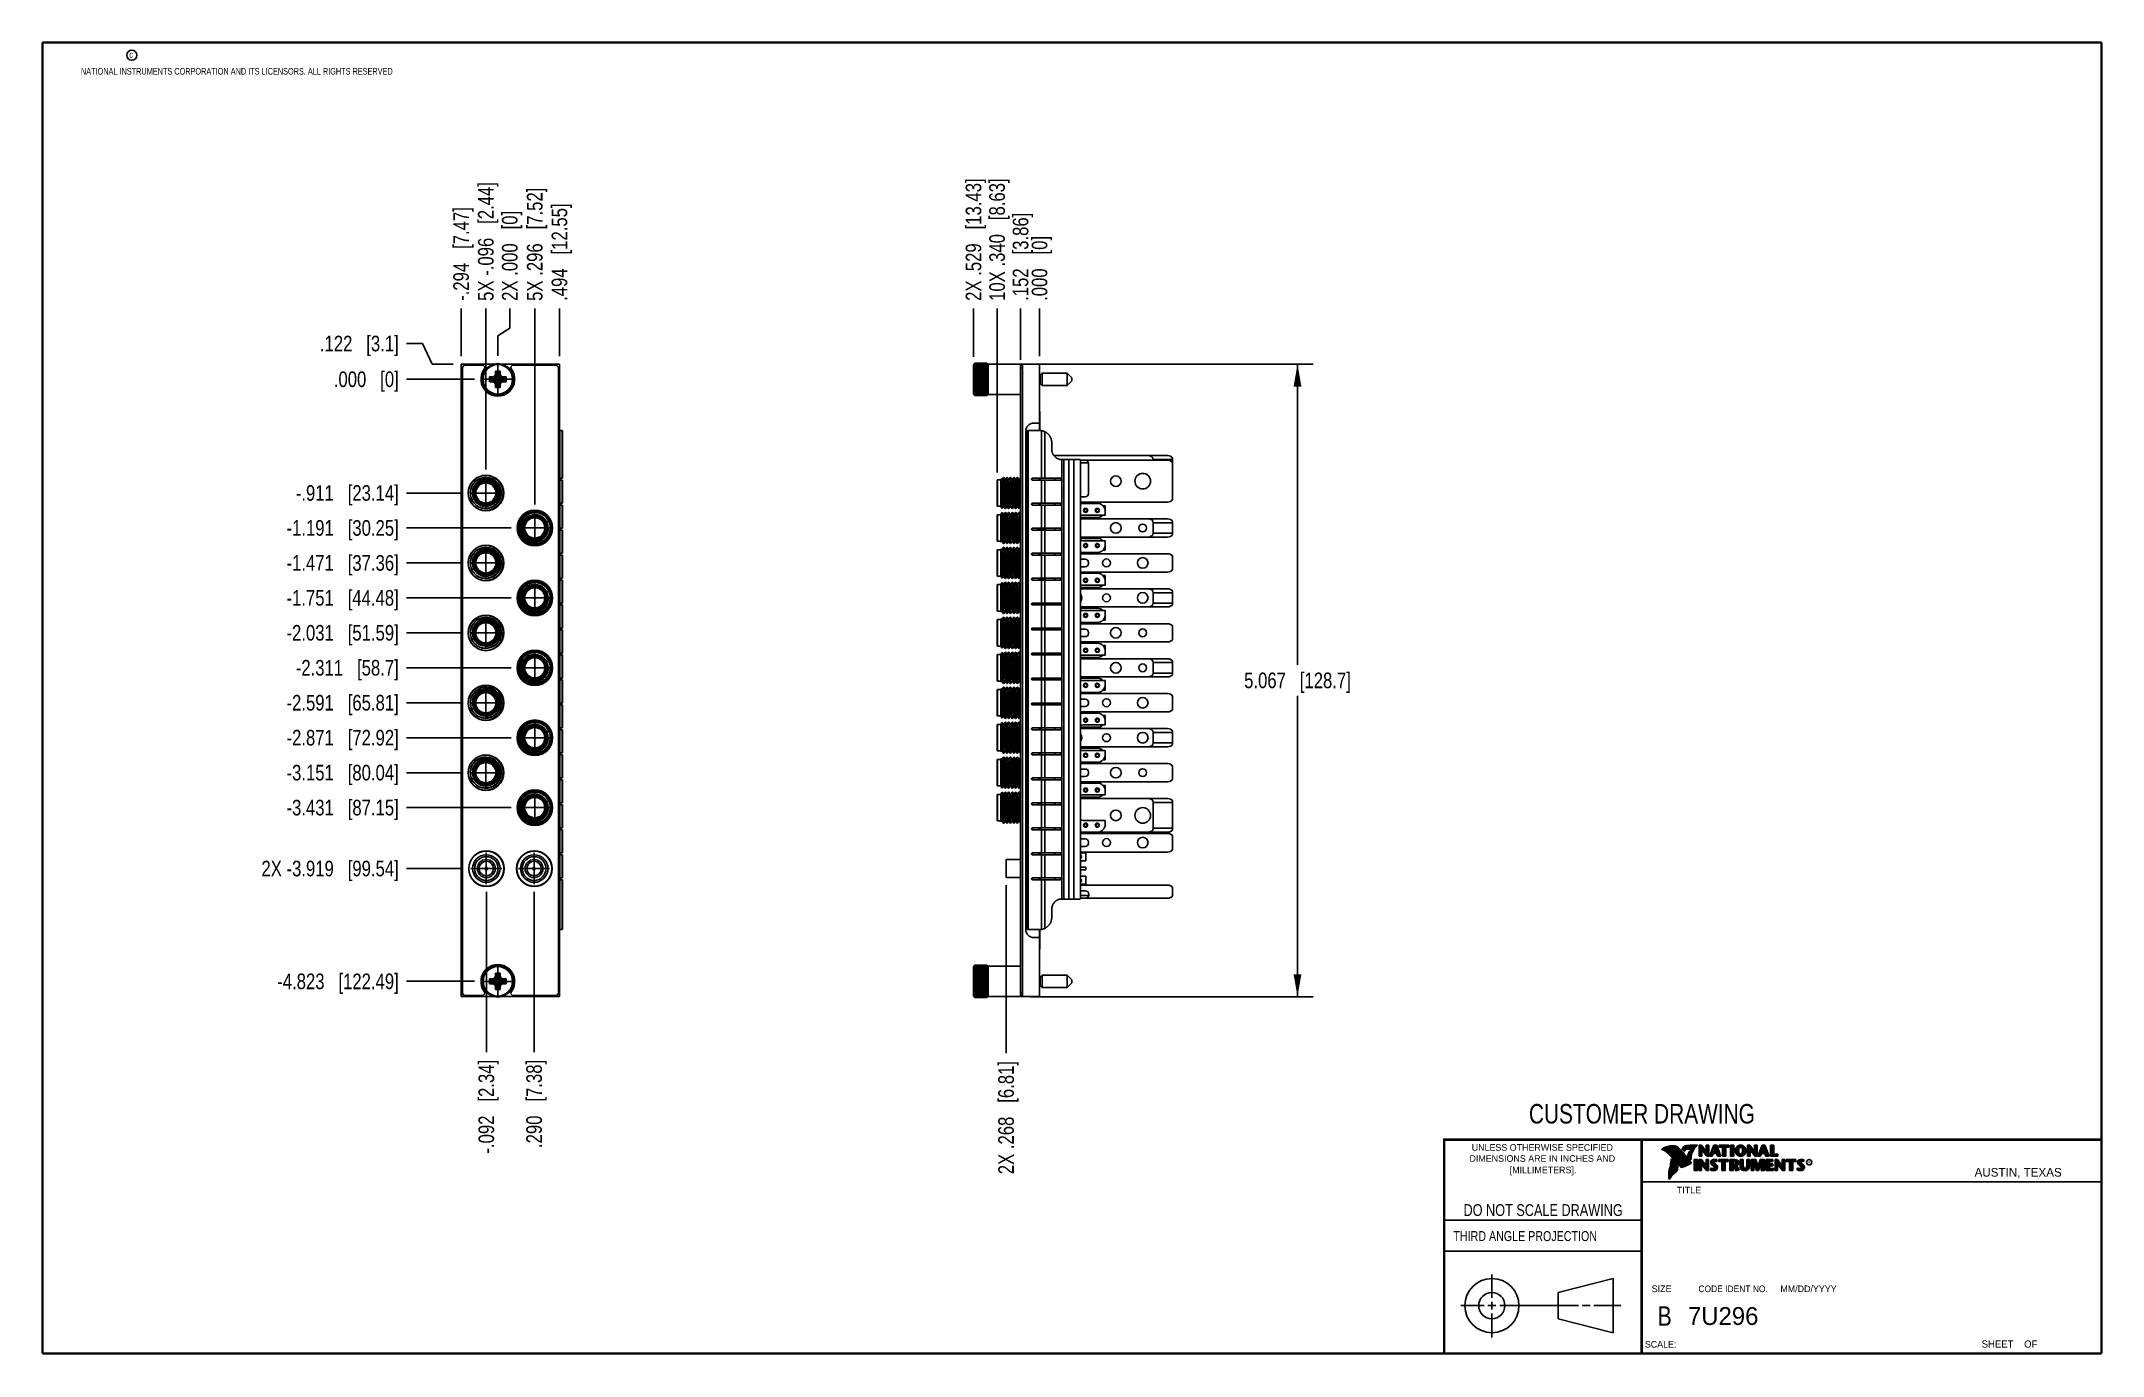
# Model space of a CAD drawing. Header units: inches. Extents: x 0.2 to 16.8, y 0.2 to 10.8.
import ezdxf

# ---------------------------------------------------------------- set-up
doc = ezdxf.new("R2010")
doc.units = ezdxf.units.IN
doc.header["$LTSCALE"] = 0.935
doc.header["$MEASUREMENT"] = 0
doc.linetypes.add('CENTER', pattern=[0.6, 0.375, -0.075, 0.075, -0.075])
doc.layers.get('0').update_dxf_attribs({"linetype": 'CONTINUOUS'})
doc.layers.add('02___PRT_ALL_AXES', color=7, linetype='CONTINUOUS')
doc.layers.add('DIMENSIONS', color=7, linetype='CONTINUOUS')
doc.styles.get("Standard").update_dxf_attribs({"font": 'txt', "width": 0.8})
doc.styles.add('TEXTSTYLE_2', font='txt')
doc.styles.add('TEXTSTYLE_3', font='txt', dxfattribs={"width": 0.95})
doc.dimstyles.new('DIMSTYLE_1', dxfattribs={"dimtxt": 0.125, "dimasz": 0.18, "dimexe": 0.18, "dimexo": 0.0625, "dimgap": 0.09, "dimtad": 0, "dimtih": 1, "dimtoh": 1, "dimdec": 3, "dimzin": 4, "dimdsep": 46, "dimtxsty": 'STANDARD', "dimblk": '_FILLED', "dimblk1": '_FILLED', "dimblk2": '_FILLED', "dimcen": 0.09, "dimadec": 0, "dimazin": 0, "dimtp": 0.01, "dimtm": 0.01, "dimtfac": 1, "dimtdec": 3, "dimtofl": 0, "dimtmove": 0, "dimatfit": 3, "dimldrblk": '_FILLED', "dimfxl": 1, "dimtolj": 1, "dimtzin": 4, "dimarcsym": 0})
doc.dimstyles.new('DIMSTYLE_2', dxfattribs={"dimtxt": 0.125, "dimasz": 0.18, "dimexe": 0.18, "dimexo": 0.0625, "dimgap": 0.09, "dimtad": 0, "dimtih": 1, "dimtoh": 1, "dimdec": 3, "dimzin": 4, "dimdsep": 46, "dimtxsty": 'STANDARD', "dimblk": '_FILLED', "dimblk1": '_FILLED', "dimblk2": '_FILLED', "dimcen": 0.09, "dimadec": 0, "dimazin": 0, "dimtp": 0.01, "dimtm": 0.01, "dimtfac": 1, "dimtdec": 3, "dimtofl": 0, "dimtmove": 0, "dimatfit": 3, "dimldrblk": '_FILLED', "dimfxl": 1, "dimtolj": 1, "dimtzin": 4, "dimarcsym": 0})

msp = doc.modelspace()

# ---------------------------------------------------------------- texts
at = {"color": 2, "linetype": 'CONTINUOUS', "attachment_point": 1, "line_spacing_factor": 0.9}
for s, insert, char_height, width in [('c', (0.946, 10.6893), 0.053, 0.0424), ('NATIONAL INSTRUMENTS CORPORATION AND ITS LICENSORS. ALL RIGHTS RESERVED', (0.5583, 10.5546), 0.053, 3.0104), ('THIRD ANGLE PROJECTION', (11.5564, 1.2384), 0.08, 1.408)]:
    msp.add_mtext(s, dxfattribs=dict(at, insert=insert, char_height=char_height, width=width))
at = {"color": 7, "linetype": 'CONTINUOUS', "attachment_point": 2, "line_spacing_factor": 0.9}
for s, insert, char_height, width in [('CUSTOMER DRAWING', (13.0668, 2.2564), 0.15625, 2), ('DO NOT SCALE DRAWING', (12.2754, 1.4542), 0.095, 1.52), ('B', (13.2497, 0.6361), 0.1562, 0.125)]:
    msp.add_mtext(s, dxfattribs=dict(at, insert=insert, char_height=char_height, width=width))
at = {"color": 2, "linetype": 'CONTINUOUS', "line_spacing_factor": 0.9}
for s, insert, char_height, width, attachment_point, style in [('DIMENSIONS ARE IN INCHES AND', (12.2688, 1.8465), 0.053254, 1.491112, 2, 'TEXTSTYLE_2'), ('UNLESS OTHERWISE SPECIFIED', (12.2688, 1.9352), 0.053254, 1.384604, 2, 'TEXTSTYLE_2'), ('[MILLIMETERS].', (12.2746, 1.7548), 0.053254, 0.745556, 2, 'TEXTSTYLE_2'), ('R', (14.3971, 1.8), 0.0217, 0.021738, 1, 'TEXTSTYLE_2'), ('AUSTIN, TEXAS', (15.7327, 1.7441), 0.069617, 0.905021, 1, 'TEXTSTYLE_2'), ('TITLE', (13.3474, 1.593), 0.05325, 0.26627, 1, 'TEXTSTYLE_2'), ('SIZE', (13.1451, 0.8027), 0.05325, 0.213016, 1, 'TEXTSTYLE_2'), ('CODE IDENT NO.', (13.7978, 0.8027), 0.053254, 0.708278, 2, 'TEXTSTYLE_3'), ('MM/DD/YYYY', (14.1765, 0.8027), 0.05325, 0.53254, 1, 'TEXTSTYLE_2'), ('SCALE:', (13.0904, 0.3585), 0.05325, 0.319524, 1, 'TEXTSTYLE_2'), ('SHEET    OF', (15.7892, 0.3625), 0.057262, 0.629882, 1, 'TEXTSTYLE_2')]:
    msp.add_mtext(s, dxfattribs=dict(at, insert=insert, char_height=char_height, width=width, attachment_point=attachment_point, style=style))
at = {"color": 7, "linetype": 'CONTINUOUS', "insert": (13.4363, 0.6298), "char_height": 0.14316, "width": 0.715775, "attachment_point": 1, "line_spacing_factor": 0.9, "style": 'TEXTSTYLE_2'}
msp.add_mtext('7U296', dxfattribs=at)

# ---------------------------------------------------------------- blocks, each defined once
blk = doc.blocks.new('*D0')
at = {"layer": 'DIMENSIONS', "color": 2, "linetype": 'CONTINUOUS'}
for p, q in [((3.296, 8.348), (3.167, 8.348)), ((3.372, 8.183), (3.296, 8.348)), ((3.542, 8.183), (3.372, 8.183))]:
    blk.add_line(p, q, dxfattribs=at)
at = {"layer": 'DIMENSIONS', "color": 2, "linetype": 'CONTINUOUS', "insert": (3.105, 8.41), "char_height": 0.125, "width": 1.025, "attachment_point": 3, "line_spacing_factor": 0.9}
blk.add_mtext('.122{\\Ftxt.shx;\\W1.000000;\\H0.125000; }[3.1]', dxfattribs=at)
blk = doc.blocks.new('_FILLED')
at = {"color": 0, "linetype": 'BYBLOCK'}
blk.add_solid([(0, 0), (-1, 0.174), (-1, -0.174)], dxfattribs=at)
blk = doc.blocks.new('*D1')
at = {"layer": 'DIMENSIONS', "color": 2, "linetype": 'CONTINUOUS'}
blk.add_line((3.711, 8.061), (3.167, 8.061), dxfattribs=at)
at = {"layer": 'DIMENSIONS', "color": 2, "linetype": 'CONTINUOUS', "insert": (3.105, 8.124), "char_height": 0.125, "width": 0.825, "attachment_point": 3, "line_spacing_factor": 0.9}
blk.add_mtext('.000{\\Ftxt.shx;\\W1.000000;\\H0.125000; }[0]', dxfattribs=at)
blk = doc.blocks.new('*D2')
at = {"layer": 'DIMENSIONS', "color": 2, "linetype": 'CONTINUOUS'}
blk.add_line((3.615, 7.15), (3.167, 7.15), dxfattribs=at)
at = {"layer": 'DIMENSIONS', "color": 2, "linetype": 'CONTINUOUS', "insert": (3.105, 7.213), "char_height": 0.125, "width": 1.325, "attachment_point": 3, "line_spacing_factor": 0.9}
blk.add_mtext('-.911{\\Ftxt.shx;\\W1.000000;\\H0.125000; }[23.14]', dxfattribs=at)
blk = doc.blocks.new('*D3')
at = {"layer": 'DIMENSIONS', "color": 2, "linetype": 'CONTINUOUS'}
blk.add_line((4.007, 6.87), (3.167, 6.87), dxfattribs=at)
at = {"layer": 'DIMENSIONS', "color": 2, "linetype": 'CONTINUOUS', "insert": (3.105, 6.933), "char_height": 0.125, "width": 1.425, "attachment_point": 3, "line_spacing_factor": 0.9}
blk.add_mtext('-1.191{\\Ftxt.shx;\\W1.000000;\\H0.125000; }[30.25]', dxfattribs=at)
blk = doc.blocks.new('*D4')
at = {"layer": 'DIMENSIONS', "color": 2, "linetype": 'CONTINUOUS'}
blk.add_line((3.615, 6.59), (3.167, 6.59), dxfattribs=at)
at = {"layer": 'DIMENSIONS', "color": 2, "linetype": 'CONTINUOUS', "insert": (3.105, 6.653), "char_height": 0.125, "width": 1.425, "attachment_point": 3, "line_spacing_factor": 0.9}
blk.add_mtext('-1.471{\\Ftxt.shx;\\W1.000000;\\H0.125000; }[37.36]', dxfattribs=at)
blk = doc.blocks.new('*D5')
at = {"layer": 'DIMENSIONS', "color": 2, "linetype": 'CONTINUOUS'}
blk.add_line((4.007, 6.31), (3.167, 6.31), dxfattribs=at)
at = {"layer": 'DIMENSIONS', "color": 2, "linetype": 'CONTINUOUS', "insert": (3.105, 6.373), "char_height": 0.125, "width": 1.425, "attachment_point": 3, "line_spacing_factor": 0.9}
blk.add_mtext('-1.751{\\Ftxt.shx;\\W1.000000;\\H0.125000; }[44.48]', dxfattribs=at)
blk = doc.blocks.new('*D6')
at = {"layer": 'DIMENSIONS', "color": 2, "linetype": 'CONTINUOUS'}
blk.add_line((3.615, 6.03), (3.167, 6.03), dxfattribs=at)
at = {"layer": 'DIMENSIONS', "color": 2, "linetype": 'CONTINUOUS', "insert": (3.105, 6.093), "char_height": 0.125, "width": 1.425, "attachment_point": 3, "line_spacing_factor": 0.9}
blk.add_mtext('-2.031{\\Ftxt.shx;\\W1.000000;\\H0.125000; }[51.59]', dxfattribs=at)
blk = doc.blocks.new('*D7')
at = {"layer": 'DIMENSIONS', "color": 2, "linetype": 'CONTINUOUS'}
blk.add_line((4.007, 5.75), (3.167, 5.75), dxfattribs=at)
at = {"layer": 'DIMENSIONS', "color": 2, "linetype": 'CONTINUOUS', "insert": (3.105, 5.813), "char_height": 0.125, "width": 1.325, "attachment_point": 3, "line_spacing_factor": 0.9}
blk.add_mtext('-2.311{\\Ftxt.shx;\\W1.000000;\\H0.125000; }[58.7]', dxfattribs=at)
blk = doc.blocks.new('*D8')
at = {"layer": 'DIMENSIONS', "color": 2, "linetype": 'CONTINUOUS'}
blk.add_line((3.615, 5.47), (3.167, 5.47), dxfattribs=at)
at = {"layer": 'DIMENSIONS', "color": 2, "linetype": 'CONTINUOUS', "insert": (3.105, 5.533), "char_height": 0.125, "width": 1.425, "attachment_point": 3, "line_spacing_factor": 0.9}
blk.add_mtext('-2.591{\\Ftxt.shx;\\W1.000000;\\H0.125000; }[65.81]', dxfattribs=at)
blk = doc.blocks.new('*D9')
at = {"layer": 'DIMENSIONS', "color": 2, "linetype": 'CONTINUOUS'}
blk.add_line((4.007, 5.19), (3.167, 5.19), dxfattribs=at)
at = {"layer": 'DIMENSIONS', "color": 2, "linetype": 'CONTINUOUS', "insert": (3.105, 5.253), "char_height": 0.125, "width": 1.425, "attachment_point": 3, "line_spacing_factor": 0.9}
blk.add_mtext('-2.871{\\Ftxt.shx;\\W1.000000;\\H0.125000; }[72.92]', dxfattribs=at)
blk = doc.blocks.new('*D10')
at = {"layer": 'DIMENSIONS', "color": 2, "linetype": 'CONTINUOUS'}
blk.add_line((3.615, 4.91), (3.167, 4.91), dxfattribs=at)
at = {"layer": 'DIMENSIONS', "color": 2, "linetype": 'CONTINUOUS', "insert": (3.105, 4.973), "char_height": 0.125, "width": 1.425, "attachment_point": 3, "line_spacing_factor": 0.9}
blk.add_mtext('-3.151{\\Ftxt.shx;\\W1.000000;\\H0.125000; }[80.04]', dxfattribs=at)
blk = doc.blocks.new('*D11')
at = {"layer": 'DIMENSIONS', "color": 2, "linetype": 'CONTINUOUS'}
blk.add_line((4.007, 4.63), (3.167, 4.63), dxfattribs=at)
at = {"layer": 'DIMENSIONS', "color": 2, "linetype": 'CONTINUOUS', "insert": (3.105, 4.693), "char_height": 0.125, "width": 1.425, "attachment_point": 3, "line_spacing_factor": 0.9}
blk.add_mtext('-3.431{\\Ftxt.shx;\\W1.000000;\\H0.125000; }[87.15]', dxfattribs=at)
blk = doc.blocks.new('*D12')
at = {"layer": 'DIMENSIONS', "color": 2, "linetype": 'CONTINUOUS'}
blk.add_line((3.619, 4.142), (3.167, 4.142), dxfattribs=at)
at = {"layer": 'DIMENSIONS', "color": 2, "linetype": 'CONTINUOUS', "insert": (3.105, 4.205), "char_height": 0.125, "width": 1.725, "attachment_point": 3, "line_spacing_factor": 0.9}
blk.add_mtext('2X -3.919{\\Ftxt.shx;\\W1.000000;\\H0.125000; }[99.54]', dxfattribs=at)
blk = doc.blocks.new('*D13')
at = {"layer": 'DIMENSIONS', "color": 2, "linetype": 'CONTINUOUS'}
blk.add_line((3.711, 3.239), (3.167, 3.239), dxfattribs=at)
at = {"layer": 'DIMENSIONS', "color": 2, "linetype": 'CONTINUOUS', "insert": (3.105, 3.301), "char_height": 0.125, "width": 1.525, "attachment_point": 3, "line_spacing_factor": 0.9}
blk.add_mtext('-4.823{\\Ftxt.shx;\\W1.000000;\\H0.125000; }[122.49]', dxfattribs=at)
blk = doc.blocks.new('*D14')
at = {"layer": 'DIMENSIONS', "color": 2, "linetype": 'CONTINUOUS'}
blk.add_line((3.605, 8.246), (3.605, 8.627), dxfattribs=at)
at = {"layer": 'DIMENSIONS', "color": 2, "linetype": 'CONTINUOUS', "insert": (3.542, 8.689), "char_height": 0.125, "width": 1.225, "attachment_point": 1, "rotation": 90, "line_spacing_factor": 0.9}
blk.add_mtext('-.294{\\Ftxt.shx;\\W1.000000;\\H0.125000; }[7.47]', dxfattribs=at)
blk = doc.blocks.new('*D15')
at = {"layer": 'DIMENSIONS', "color": 2, "linetype": 'CONTINUOUS'}
for p, q in [((3.994, 8.471), (3.994, 8.627)), ((3.899, 8.409), (3.994, 8.471)), ((3.899, 8.249), (3.899, 8.409))]:
    blk.add_line(p, q, dxfattribs=at)
at = {"layer": 'DIMENSIONS', "color": 2, "linetype": 'CONTINUOUS', "insert": (3.932, 8.689), "char_height": 0.125, "width": 1.125, "attachment_point": 1, "rotation": 90, "line_spacing_factor": 0.9}
blk.add_mtext('2X .000{\\Ftxt.shx;\\W1.000000;\\H0.125000; }[0]', dxfattribs=at)
blk = doc.blocks.new('*D16')
at = {"layer": 'DIMENSIONS', "color": 2, "linetype": 'CONTINUOUS'}
blk.add_line((4.393, 8.246), (4.393, 8.627), dxfattribs=at)
at = {"layer": 'DIMENSIONS', "color": 2, "linetype": 'CONTINUOUS', "insert": (4.33, 8.689), "char_height": 0.125, "width": 1.225, "attachment_point": 1, "rotation": 90, "line_spacing_factor": 0.9}
blk.add_mtext('.494{\\Ftxt.shx;\\W1.000000;\\H0.125000; }[12.55]', dxfattribs=at)
blk = doc.blocks.new('*D17')
at = {"layer": 'DIMENSIONS', "color": 2, "linetype": 'CONTINUOUS'}
blk.add_line((4.195, 7.058), (4.195, 8.627), dxfattribs=at)
at = {"layer": 'DIMENSIONS', "color": 2, "linetype": 'CONTINUOUS', "insert": (4.132, 8.689), "char_height": 0.125, "width": 1.425, "attachment_point": 1, "rotation": 90, "line_spacing_factor": 0.9}
blk.add_mtext('5X .296{\\Ftxt.shx;\\W1.000000;\\H0.125000; }[7.52]', dxfattribs=at)
blk = doc.blocks.new('*D18')
at = {"layer": 'DIMENSIONS', "color": 2, "linetype": 'CONTINUOUS'}
blk.add_line((3.803, 7.338), (3.803, 8.627), dxfattribs=at)
at = {"layer": 'DIMENSIONS', "color": 2, "linetype": 'CONTINUOUS', "insert": (3.74, 8.689), "char_height": 0.125, "width": 1.525, "attachment_point": 1, "rotation": 90, "line_spacing_factor": 0.9}
blk.add_mtext('5X -.096{\\Ftxt.shx;\\W1.000000;\\H0.125000; }[2.44]', dxfattribs=at)
blk = doc.blocks.new('*D19')
at = {"layer": 'DIMENSIONS', "color": 2, "linetype": 'CONTINUOUS'}
blk.add_line((4.189, 3.955), (4.189, 2.672), dxfattribs=at)
at = {"layer": 'DIMENSIONS', "color": 2, "linetype": 'CONTINUOUS', "insert": (4.127, 2.61), "char_height": 0.125, "width": 1.125, "attachment_point": 3, "rotation": 90, "line_spacing_factor": 0.9}
blk.add_mtext('.290{\\Ftxt.shx;\\W1.000000;\\H0.125000; }[7.38]', dxfattribs=at)
blk = doc.blocks.new('*D20')
at = {"layer": 'DIMENSIONS', "color": 2, "linetype": 'CONTINUOUS'}
blk.add_line((3.807, 3.955), (3.807, 2.672), dxfattribs=at)
at = {"layer": 'DIMENSIONS', "color": 2, "linetype": 'CONTINUOUS', "insert": (3.744, 2.61), "char_height": 0.125, "width": 1.225, "attachment_point": 3, "rotation": 90, "line_spacing_factor": 0.9}
blk.add_mtext('-.092{\\Ftxt.shx;\\W1.000000;\\H0.125000; }[2.34]', dxfattribs=at)
blk = doc.blocks.new('*D21')
at = {"layer": 'DIMENSIONS', "color": 2, "linetype": 'CONTINUOUS'}
blk.add_line((8.088, 8.216), (8.088, 8.627), dxfattribs=at)
at = {"layer": 'DIMENSIONS', "color": 2, "linetype": 'CONTINUOUS', "insert": (8.025, 8.689), "char_height": 0.125, "width": 1.125, "attachment_point": 1, "rotation": 90, "line_spacing_factor": 0.9}
blk.add_mtext('.152{\\Ftxt.shx;\\W1.000000;\\H0.125000; }[3.86]', dxfattribs=at)
blk = doc.blocks.new('*D22')
at = {"layer": 'DIMENSIONS', "color": 2, "linetype": 'CONTINUOUS'}
blk.add_line((8.24, 8.246), (8.24, 8.627), dxfattribs=at)
at = {"layer": 'DIMENSIONS', "color": 2, "linetype": 'CONTINUOUS', "insert": (8.177, 8.689), "char_height": 0.125, "width": 0.825, "attachment_point": 1, "rotation": 90, "line_spacing_factor": 0.9}
blk.add_mtext('.000{\\Ftxt.shx;\\W1.000000;\\H0.125000; }[0]', dxfattribs=at)
blk = doc.blocks.new('*D23')
at = {"layer": 'DIMENSIONS', "color": 2, "linetype": 'CONTINUOUS'}
blk.add_line((7.9, 7.315), (7.9, 8.627), dxfattribs=at)
at = {"layer": 'DIMENSIONS', "color": 2, "linetype": 'CONTINUOUS', "insert": (7.837, 8.689), "char_height": 0.125, "width": 1.525, "attachment_point": 1, "rotation": 90, "line_spacing_factor": 0.9}
blk.add_mtext('10X .340{\\Ftxt.shx;\\W1.000000;\\H0.125000; }[8.63]', dxfattribs=at)
blk = doc.blocks.new('*D24')
at = {"layer": 'DIMENSIONS', "color": 2, "linetype": 'CONTINUOUS'}
blk.add_line((7.711, 8.241), (7.711, 8.627), dxfattribs=at)
at = {"layer": 'DIMENSIONS', "color": 2, "linetype": 'CONTINUOUS', "insert": (7.648, 8.689), "char_height": 0.125, "width": 1.525, "attachment_point": 1, "rotation": 90, "line_spacing_factor": 0.9}
blk.add_mtext('2X .529{\\Ftxt.shx;\\W1.000000;\\H0.125000; }[13.43]', dxfattribs=at)
blk = doc.blocks.new('*D25')
at = {"layer": 'DIMENSIONS', "color": 2, "linetype": 'CONTINUOUS'}
blk.add_line((7.972, 4.008), (7.972, 2.663), dxfattribs=at)
at = {"layer": 'DIMENSIONS', "color": 2, "linetype": 'CONTINUOUS', "insert": (7.909, 2.601), "char_height": 0.125, "width": 1.425, "attachment_point": 3, "rotation": 90, "line_spacing_factor": 0.9}
blk.add_mtext('2X .268{\\Ftxt.shx;\\W1.000000;\\H0.125000; }[6.81]', dxfattribs=at)
blk = doc.blocks.new('*D26')
at = {"layer": 'DIMENSIONS', "color": 2, "linetype": 'CONTINUOUS'}
for p, q in [((8.167, 8.183), (10.432, 8.183)), ((10.307, 8.183), (10.307, 5.775)), ((10.307, 3.116), (10.307, 5.525)), ((8.167, 3.116), (10.432, 3.116))]:
    blk.add_line(p, q, dxfattribs=at)
at = {"layer": 'DIMENSIONS', "color": 2, "linetype": 'CONTINUOUS', "xscale": 0.18, "yscale": 0.18, "zscale": 0.18}
for p, rotation in [((10.307, 8.183), 90), ((10.307, 3.116), 270)]:
    blk.add_blockref('_FILLED', p, dxfattribs=dict(at, rotation=rotation))
at = {"layer": 'DIMENSIONS', "color": 2, "linetype": 'CONTINUOUS', "insert": (10.307, 5.712), "char_height": 0.125, "width": 1.325, "attachment_point": 2, "line_spacing_factor": 0.9}
blk.add_mtext('5.067{\\Ftxt.shx;\\W1.000000;\\H0.125000; }[128.7]', dxfattribs=at)

# ---------------------------------------------------------------- dimensions: what is measured, and where the dimension line sits
at = {"layer": 'DIMENSIONS', "color": 2, "linetype": 'CONTINUOUS'}
for feature_location, offset, dtype, origin, text, picture, middle in [((3.8027, 7.3378), (0, 1.2891), 1, (3.8988, 7.2753), '5X -<>', '*D18', (3.8027, 9.4519)), ((4.1947, 7.0578), (0, 1.5691), 1, (3.8988, 6.9953), '5X <>', '*D17', (4.1947, 9.4019)), ((7.7108, 8.2413), (0, 0.3856), 1, (8.2396, 8.1788), '2X <>', '*D24', (7.7108, 9.4519)), ((7.8998, 7.3147), (0, 1.3122), 1, (8.2396, 7.2522), '10X <>', '*D23', (7.8998, 9.4519)), ((3.6048, 8.2457), (0, 0.3812), 1, (3.8988, 8.1863), '-<>', '*D14', (3.6048, 9.3019)), ((3.89882316, 8.2488041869), (0.0953984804, 0.3781400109), 0, (3.89882316, 8.1863041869), '2X <>', '*D15', (3.9942216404, 9.2519441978)), ((3.6191, 4.1422), (-0.4518, 0), 0, (3.6816, 8.0612), '2X -<>', '*D12', (1.9923, 4.1422)), ((3.71122316, 3.2387041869), (-0.5439, 0), 0, (3.77372316, 8.0612041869), '-<>', '*D13', (2.09232316, 3.2387041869)), ((4.0071, 6.8702), (-0.8398, 0), 0, (4.0696, 8.0612), '-<>', '*D3', (2.1423, 6.8702)), ((3.6151, 6.5902), (-0.4478, 0), 0, (3.6776, 8.0612), '-<>', '*D4', (2.1423, 6.5902)), ((4.0071, 6.3102), (-0.8398, 0), 0, (4.0696, 8.0612), '-<>', '*D5', (2.1423, 6.3102)), ((3.6151, 6.0302), (-0.4478, 0), 0, (3.6776, 8.0612), '-<>', '*D6', (2.1423, 6.0302)), ((3.6151, 5.4702), (-0.4478, 0), 0, (3.6776, 8.0612), '-<>', '*D8', (2.1423, 5.4702)), ((4.0071, 5.1902), (-0.8398, 0), 0, (4.0696, 8.0612), '-<>', '*D9', (2.1423, 5.1902)), ((3.6151, 4.9102), (-0.4478, 0), 0, (3.6776, 8.0612), '-<>', '*D10', (2.1423, 4.9102)), ((4.0071, 4.6302), (-0.8398, 0), 0, (4.0696, 8.0612), '-<>', '*D11', (2.1423, 4.6302)), ((3.6151, 7.1502), (-0.4478, 0), 0, (3.6776, 8.0612), '-<>', '*D2', (2.2423, 7.1502)), ((4.0071, 5.7502), (-0.8398, 0), 0, (4.0696, 8.0612), '-<>', '*D7', (2.1923, 5.7502)), ((3.8067, 3.9546), (0, -1.2821), 1, (3.8988, 4.0171), '-<>', '*D20', (3.9188, 1.824)), ((7.9716, 4.0077), (0, -1.3446), 1, (8.2396, 4.0702), '2X <>', '*D25', (8.0836, 1.7093))]:
    dim = msp.add_ordinate_dim(feature_location=feature_location, offset=offset, dtype=dtype, origin=origin, text=text, dimstyle='DIMSTYLE_1', dxfattribs=at)
    dim.commit()
    dim.dimension.update_dxf_attribs({"geometry": picture, "text_midpoint": middle})
for feature_location, offset, dtype, origin, picture, middle in [((4.3928, 8.2457), (0, 0.3812), 1, (3.8988, 8.1832), '*D16', (4.3928, 9.3019)), ((8.0876, 8.2157), (0, 0.4112), 1, (8.2396, 8.1832), '*D21', (8.0876, 9.2519)), ((8.2395850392, 8.2457041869), (0, 0.3812400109), 1, (8.2395850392, 8.1832041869), '*D22', (8.2395850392, 9.1019441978)), ((3.5423, 8.1832), (-0.375, 0.1646), 0, (3.7737, 8.0612), '*D0', (2.3423, 8.3478)), ((3.71122316, 8.0612041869), (-0.5439, 0), 0, (3.77372316, 8.0612041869), '*D1', (2.44232316, 8.0612041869)), ((4.1892, 3.9546), (0, -1.2821), 1, (3.8988, 4.0171), '*D19', (4.3012, 1.824))]:
    dim = msp.add_ordinate_dim(feature_location=feature_location, offset=offset, dtype=dtype, origin=origin, dimstyle='DIMSTYLE_1', dxfattribs=at)
    dim.commit()
    dim.dimension.update_dxf_attribs({"geometry": picture, "text_midpoint": middle})
dim = msp.add_linear_dim(base=(10.3066, 8.1832), p1=(8.1671, 3.1162), p2=(8.1671, 8.1832), angle=90, dimstyle='DIMSTYLE_2', dxfattribs=at)
dim.commit()
dim.dimension.update_dxf_attribs({"geometry": '*D26', "text_midpoint": (10.1566, 5.6497), "dimtype": 160})

# ---------------------------------------------------------------- linework, layer by layer
at = {"color": 7, "linetype": 'CONTINUOUS'}
for p, q in [((3.6048, 3.1162), (3.6048, 8.1832)), ((3.6048, 8.1832), (3.8644, 8.1832)), ((3.6158, 8.1532), (3.6158, 3.1462)), ((3.7741, 8.1732), (3.6358, 8.1732)), ((3.7745, 8.094), (3.7842, 8.0996)), ((3.7799, 8.11), (3.7902, 8.1143)), ((3.7842, 8.0996), (3.7799, 8.11)), ((3.7873, 8.1251), (3.7981, 8.128)), ((3.7902, 8.1143), (3.7873, 8.1251)), ((3.7967, 8.1391), (3.8078, 8.1405)), ((3.7981, 8.128), (3.7967, 8.1391)), ((3.8078, 8.1405), (3.8078, 8.1517)), ((3.8078, 8.1517), (3.819, 8.1517)), ((3.819, 8.1517), (3.8205, 8.1628)), ((3.8205, 8.1628), (3.8316, 8.1614)), ((3.8316, 8.1614), (3.8345, 8.1722)), ((3.8345, 8.1722), (3.8453, 8.1693)), ((3.8453, 8.1693), (3.8496, 8.1796)), ((3.8496, 8.1796), (3.8599, 8.1754)), ((3.8599, 8.1754), (3.8655, 8.1851)), ((3.8655, 8.1851), (3.8752, 8.1795)), ((3.8687, 8.1832), (3.8781, 8.1832)), ((3.8752, 8.1795), (3.882, 8.1883)), ((3.879, 8.1008), (3.8888, 8.0986)), ((3.8794, 8.127), (3.8883, 8.118)), ((3.882, 8.1883), (3.8909, 8.1815)), ((3.8887, 8.1832), (3.8926, 8.1832)), ((3.8888, 8.0986), (3.8889, 8.0984)), ((3.8889, 8.0984), (3.8909, 8.0803)), ((3.8892, 8.116), (3.891, 8.0842)), ((3.8909, 8.1815), (3.8988, 8.1894)), ((3.8988, 8.1894), (3.9067, 8.1815)), ((3.9051, 8.1832), (3.9089, 8.1832)), ((3.9067, 8.1815), (3.9156, 8.1883)), ((3.9067, 8.0842), (3.9084, 8.116)), ((3.9087, 8.0984), (3.9068, 8.0803)), ((3.9087, 8.0984), (3.9088, 8.0986)), ((3.9088, 8.0986), (3.9187, 8.1008)), ((3.9094, 8.118), (3.9182, 8.127)), ((3.9156, 8.1883), (3.9224, 8.1795)), ((3.9196, 8.1832), (3.9289, 8.1832)), ((3.9224, 8.1795), (3.9321, 8.1851)), ((3.9321, 8.1851), (3.9377, 8.1754)), ((3.9332, 8.1832), (4.3928, 8.1832)), ((3.9377, 8.1754), (3.9481, 8.1796)), ((3.9481, 8.1796), (3.9524, 8.1693)), ((3.9524, 8.1693), (3.9632, 8.1722)), ((3.9632, 8.1722), (3.9661, 8.1614)), ((3.9661, 8.1614), (3.9772, 8.1628)), ((3.9772, 8.1628), (3.9787, 8.1517)), ((3.9787, 8.1517), (3.9899, 8.1517)), ((3.9899, 8.1517), (3.9899, 8.1405)), ((3.9899, 8.1405), (4.001, 8.1391)), ((4.001, 8.1391), (3.9995, 8.128)), ((3.9995, 8.128), (4.0103, 8.1251)), ((4.0103, 8.1251), (4.0074, 8.1143)), ((4.0074, 8.1143), (4.0178, 8.11)), ((4.0178, 8.11), (4.0135, 8.0996)), ((4.0135, 8.0996), (4.0232, 8.094)), ((4.3638, 8.1732), (4.0236, 8.1732)), ((4.3838, 3.1462), (4.3838, 8.1532)), ((4.3928, 8.1832), (4.3928, 3.1162)), ((7.7209, 8.1889), (7.7108, 8.1788)), ((7.7108, 7.9426), (7.7108, 8.1788)), ((7.7138, 8.1517), (7.8258, 8.1517)), ((7.7138, 8.1405), (7.8258, 8.1405)), ((7.7138, 8.128), (7.8258, 8.128)), ((7.7138, 8.1143), (7.8258, 8.1143)), ((7.7138, 8.0996), (7.8258, 8.0996)), ((7.7214, 8.1894), (7.8182, 8.1894)), ((7.7214, 8.1883), (7.8182, 8.1883)), ((7.7214, 8.1851), (7.8182, 8.1851)), ((7.7214, 8.1796), (7.8182, 8.1796)), ((7.7214, 8.1722), (7.8182, 8.1722)), ((7.7214, 8.1628), (7.8182, 8.1628)), ((7.7214, 8.1391), (7.8182, 8.1391)), ((7.7214, 8.1251), (7.8182, 8.1251)), ((7.7214, 8.11), (7.8182, 8.11)), ((7.8286, 8.179), (7.8187, 8.1889)), ((7.8286, 7.9382), (7.8286, 8.1832)), ((7.8286, 8.1832), (8.2396, 8.1832)), ((8.0876, 3.1262), (8.0876, 8.1732)), ((8.1046, 8.1732), (8.0876, 8.1732)), ((8.1046, 8.1832), (8.1046, 3.1162)), ((8.2396, 7.6512), (8.2396, 8.1832)), ((8.2619, 8.1095), (8.2457, 8.0934)), ((8.2619, 8.1095), (8.2619, 8.0119)), ((8.4607, 8.1095), (8.2619, 8.1095)), ((8.4607, 8.1095), (8.4607, 8.0119)), ((8.4981, 8.0721), (8.4607, 8.1095)), ((3.7701, 8.0607), (3.778, 8.0686)), ((3.778, 8.0528), (3.7701, 8.0607)), ((3.7712, 8.0775), (3.7801, 8.0843)), ((3.778, 8.0686), (3.7712, 8.0775)), ((3.7712, 8.0439), (3.778, 8.0528)), ((3.7801, 8.0371), (3.7712, 8.0439)), ((3.7801, 8.0843), (3.7745, 8.094)), ((3.7745, 8.0274), (3.7801, 8.0371)), ((3.7842, 8.0218), (3.7745, 8.0274)), ((3.7799, 8.0114), (3.7842, 8.0218)), ((3.7902, 8.0072), (3.7799, 8.0114)), ((3.7873, 7.9963), (3.7902, 8.0072)), ((3.7981, 7.9934), (3.7873, 7.9963)), ((3.7967, 7.9823), (3.7981, 7.9934)), ((3.8078, 7.9809), (3.7967, 7.9823)), ((3.8078, 7.9697), (3.8078, 7.9809)), ((3.819, 7.9697), (3.8078, 7.9697)), ((3.8205, 7.9586), (3.819, 7.9697)), ((3.8316, 7.96), (3.8205, 7.9586)), ((3.8345, 7.9492), (3.8316, 7.96)), ((3.8326, 8.0801), (3.8416, 8.0713)), ((3.8326, 8.0413), (3.8416, 8.0502)), ((3.8453, 7.9521), (3.8345, 7.9492)), ((3.8435, 8.0703), (3.8753, 8.0686)), ((3.8435, 8.0511), (3.8753, 8.0528)), ((3.8496, 7.9418), (3.8453, 7.9521)), ((3.8599, 7.946), (3.8496, 7.9418)), ((3.8588, 8.0806), (3.861, 8.0707)), ((3.8588, 8.0409), (3.861, 8.0507)), ((3.8655, 7.9364), (3.8599, 7.946)), ((3.8611, 8.0706), (3.861, 8.0707)), ((3.861, 8.0507), (3.8611, 8.0508)), ((3.8611, 8.0706), (3.8792, 8.0686)), ((3.8611, 8.0508), (3.8792, 8.0528)), ((3.8752, 7.942), (3.8655, 7.9364)), ((3.8728, 8.0868), (3.8803, 8.0793)), ((3.8728, 8.0346), (3.8803, 8.0421)), ((3.882, 7.9331), (3.8752, 7.942)), ((3.8753, 8.0528), (3.8753, 8.0686)), ((3.8753, 8.0686), (3.8792, 8.0686)), ((3.8792, 8.0528), (3.8753, 8.0528)), ((3.879, 8.0207), (3.8888, 8.0228)), ((3.8792, 8.0686), (3.8873, 8.0722)), ((3.8873, 8.0492), (3.8792, 8.0528)), ((3.8794, 7.9945), (3.8883, 8.0034)), ((3.8803, 8.0793), (3.8873, 8.0722)), ((3.8803, 8.0421), (3.8873, 8.0492)), ((3.8909, 7.9399), (3.882, 7.9331)), ((3.8873, 8.0722), (3.8909, 8.0803)), ((3.8909, 8.0411), (3.8873, 8.0492)), ((3.8889, 8.023), (3.8888, 8.0228)), ((3.8889, 8.023), (3.8909, 8.0411)), ((3.8892, 8.0054), (3.891, 8.0372)), ((3.891, 8.0842), (3.8909, 8.0803)), ((3.891, 8.0372), (3.8909, 8.0411)), ((3.8988, 7.932), (3.8909, 7.9399)), ((3.891, 8.0842), (3.9067, 8.0842)), ((3.9067, 8.0372), (3.891, 8.0372)), ((3.9067, 7.9399), (3.8988, 7.932)), ((3.9067, 8.0842), (3.9068, 8.0803)), ((3.9068, 8.0411), (3.9067, 8.0372)), ((3.9084, 8.0054), (3.9067, 8.0372)), ((3.9156, 7.9331), (3.9067, 7.9399)), ((3.9068, 8.0803), (3.9103, 8.0722)), ((3.9103, 8.0492), (3.9068, 8.0411)), ((3.9087, 8.023), (3.9068, 8.0411)), ((3.9088, 8.0228), (3.9087, 8.023)), ((3.9187, 8.0207), (3.9088, 8.0228)), ((3.9182, 7.9945), (3.9093, 8.0034)), ((3.9174, 8.0793), (3.9103, 8.0722)), ((3.9103, 8.0722), (3.9184, 8.0686)), ((3.9184, 8.0528), (3.9103, 8.0492)), ((3.9174, 8.0421), (3.9103, 8.0492)), ((3.9224, 7.942), (3.9156, 7.9331)), ((3.9249, 8.0868), (3.9174, 8.0793)), ((3.9249, 8.0346), (3.9174, 8.0421)), ((3.9365, 8.0706), (3.9184, 8.0686)), ((3.9184, 8.0686), (3.9223, 8.0686)), ((3.9223, 8.0528), (3.9184, 8.0528)), ((3.9365, 8.0508), (3.9184, 8.0528)), ((3.9541, 8.0703), (3.9223, 8.0686)), ((3.9223, 8.0686), (3.9223, 8.0528)), ((3.9223, 8.0528), (3.9541, 8.0511)), ((3.9321, 7.9364), (3.9224, 7.942)), ((3.9377, 7.946), (3.9321, 7.9364)), ((3.9367, 8.0707), (3.9365, 8.0706)), ((3.9365, 8.0508), (3.9367, 8.0507)), ((3.9389, 8.0806), (3.9367, 8.0707)), ((3.9389, 8.0409), (3.9367, 8.0507)), ((3.9481, 7.9418), (3.9377, 7.946)), ((3.9524, 7.9521), (3.9481, 7.9418)), ((3.9632, 7.9492), (3.9524, 7.9521)), ((3.9651, 8.0801), (3.9561, 8.0713)), ((3.9651, 8.0413), (3.9561, 8.0501)), ((3.9661, 7.96), (3.9632, 7.9492)), ((3.9772, 7.9586), (3.9661, 7.96)), ((3.9787, 7.9697), (3.9772, 7.9586)), ((3.9899, 7.9697), (3.9787, 7.9697)), ((4.001, 7.9823), (3.9899, 7.9809)), ((3.9899, 7.9809), (3.9899, 7.9697)), ((4.0103, 7.9963), (3.9995, 7.9934)), ((3.9995, 7.9934), (4.001, 7.9823)), ((4.0178, 8.0114), (4.0074, 8.0072)), ((4.0074, 8.0072), (4.0103, 7.9963)), ((4.0232, 8.0274), (4.0135, 8.0218)), ((4.0135, 8.0218), (4.0178, 8.0114)), ((4.0232, 8.094), (4.0176, 8.0843)), ((4.0176, 8.0843), (4.0265, 8.0775)), ((4.0265, 8.0439), (4.0176, 8.0371)), ((4.0176, 8.0371), (4.0232, 8.0274)), ((4.0265, 8.0775), (4.0196, 8.0686)), ((4.0196, 8.0686), (4.0276, 8.0607)), ((4.0276, 8.0607), (4.0196, 8.0528)), ((4.0196, 8.0528), (4.0265, 8.0439)), ((7.7108, 7.9426), (7.7209, 7.9325)), ((7.7138, 8.0843), (7.8258, 8.0843)), ((7.7138, 8.0686), (7.8258, 8.0686)), ((7.7138, 8.0528), (7.8258, 8.0528)), ((7.7138, 8.0371), (7.8258, 8.0371)), ((7.7138, 8.0218), (7.8258, 8.0218)), ((7.7138, 8.0072), (7.8258, 8.0072)), ((7.7138, 7.9934), (7.8258, 7.9934)), ((7.7138, 7.9809), (7.8258, 7.9809)), ((7.7138, 7.9697), (7.8258, 7.9697)), ((7.7214, 8.094), (7.8182, 8.094)), ((7.7214, 8.0775), (7.8182, 8.0775)), ((7.7214, 8.0607), (7.8182, 8.0607)), ((7.7214, 8.0439), (7.8182, 8.0439)), ((7.7214, 8.0274), (7.8182, 8.0274)), ((7.7214, 8.0114), (7.8182, 8.0114)), ((7.7214, 7.9963), (7.8182, 7.9963)), ((7.7214, 7.9823), (7.8182, 7.9823)), ((7.7214, 7.9586), (7.8182, 7.9586)), ((7.7214, 7.9492), (7.8182, 7.9492)), ((7.7214, 7.9418), (7.8182, 7.9418)), ((7.7214, 7.9364), (7.8182, 7.9364)), ((7.7214, 7.9331), (7.8182, 7.9331)), ((7.8182, 7.932), (7.7214, 7.932)), ((7.8187, 7.9325), (7.8286, 7.9424)), ((7.8286, 7.9382), (8.0876, 7.9382)), ((8.2457, 8.0934), (8.2396, 8.0934)), ((8.2396, 8.028), (8.2457, 8.028)), ((8.2457, 8.0934), (8.2457, 8.028)), ((8.2457, 8.028), (8.2619, 8.0119)), ((8.2619, 8.0119), (8.4607, 8.0119)), ((8.4607, 8.0119), (8.4981, 8.0493)), ((8.4981, 8.0721), (8.4981, 8.0493)), ((8.2396, 7.8032), (8.2416, 7.8032)), ((8.2416, 7.8032), (8.2416, 7.6512)), ((4.412, 7.6512), (4.3928, 7.6512)), ((4.4164, 7.6458), (4.4164, 7.2682)), ((8.1296, 3.6522), (8.1296, 7.6472)), ((8.1443, 7.6512), (8.1443, 3.6532)), ((8.2387, 7.6512), (8.1443, 7.6512)), ((8.2396, 7.7097), (8.1921, 7.7097)), ((8.3383, 7.4982), (8.3383, 7.5512)), ((8.3542, 7.4502), (9.2653, 7.4502)), ((8.3616, 7.4502), (8.3616, 7.4417)), ((7.9504, 7.275), (7.9378, 7.2564)), ((7.9506, 7.2752), (7.9504, 7.275)), ((7.9527, 7.2752), (7.9506, 7.2752)), ((7.9527, 7.2752), (7.953, 7.275)), ((7.9658, 7.256), (7.953, 7.275)), ((7.9781, 7.275), (7.9655, 7.2564)), ((7.9781, 7.275), (7.9783, 7.2752)), ((7.9805, 7.2752), (7.9783, 7.2752)), ((7.9783, 7.2752), (7.9787, 7.2747)), ((7.9805, 7.2752), (7.9807, 7.275)), ((7.9935, 7.256), (7.9807, 7.275)), ((7.9807, 7.275), (7.9809, 7.2747)), ((8.0058, 7.275), (7.9933, 7.2564)), ((8.0058, 7.275), (8.0061, 7.2752)), ((8.0082, 7.2752), (8.0061, 7.2752)), ((8.0061, 7.2752), (8.0065, 7.2747)), ((8.0084, 7.275), (8.0082, 7.2752)), ((8.0213, 7.256), (8.0084, 7.275)), ((8.0086, 7.2747), (8.0084, 7.275)), ((8.0336, 7.275), (8.021, 7.2564)), ((8.0336, 7.275), (8.0338, 7.2752)), ((8.0359, 7.2752), (8.0338, 7.2752)), ((8.0338, 7.2752), (8.0342, 7.2747)), ((8.0359, 7.2752), (8.0362, 7.275)), ((8.049, 7.256), (8.0362, 7.275)), ((8.0362, 7.275), (8.0363, 7.2747)), ((8.0613, 7.275), (8.0487, 7.2564)), ((8.0613, 7.275), (8.0615, 7.2752)), ((8.0637, 7.2752), (8.0615, 7.2752)), ((8.0615, 7.2752), (8.0619, 7.2747)), ((8.0637, 7.2752), (8.0639, 7.275)), ((8.0767, 7.256), (8.0639, 7.275)), ((8.0639, 7.275), (8.0641, 7.2747)), ((8.0876, 7.2729), (8.0765, 7.2564)), ((8.4177, 7.4182), (8.5625, 7.4182)), ((8.5675, 7.4132), (8.5675, 3.9032)), ((8.5675, 7.4127), (9.2653, 7.4127)), ((8.5675, 7.3927), (8.6311, 7.3927)), ((8.6316, 7.1442), (8.6316, 7.3877)), ((9.1516, 7.4127), (9.1516, 7.4189)), ((9.3066, 7.4302), (9.3066, 7.0972)), ((4.4164, 7.2682), (4.4023, 7.2682)), ((4.4164, 7.2532), (4.4023, 7.2532)), ((4.4164, 7.2532), (4.4164, 7.0682)), ((7.8998, 7.0482), (7.8998, 7.2522)), ((7.9298, 7.2562), (7.9038, 7.2562)), ((7.9298, 7.2575), (7.9334, 7.2628)), ((7.9298, 7.0429), (7.9298, 7.2575)), ((7.9334, 7.2628), (7.9335, 7.2628)), ((7.9381, 7.256), (7.9335, 7.2628)), ((7.9335, 7.2628), (7.9336, 7.2624)), ((8.1837, 7.2682), (8.4078, 7.2682)), ((8.1837, 7.2532), (8.4078, 7.2532)), ((8.2416, 7.2682), (8.2416, 7.2532)), ((8.2432, 7.256), (8.2416, 7.2583)), ((8.2466, 7.2619), (8.2429, 7.2564)), ((8.2466, 7.2682), (8.2466, 7.2532)), ((8.3616, 7.2682), (8.3616, 7.2532)), ((8.6066, 7.1192), (8.5675, 7.1192)), ((4.4164, 7.0682), (4.4023, 7.0682)), ((4.4164, 7.0532), (4.4023, 7.0532)), ((4.4164, 7.0532), (4.4164, 6.8682)), ((7.8998, 6.7682), (7.8998, 6.9722)), ((7.9298, 7.0442), (7.9038, 7.0442)), ((7.9298, 6.9762), (7.9038, 6.9762)), ((7.9298, 7.0429), (7.9403, 7.0273)), ((7.9298, 6.9775), (7.9403, 6.9931)), ((7.9298, 6.7629), (7.9298, 6.9775)), ((7.9403, 7.0273), (7.9404, 7.0273)), ((7.9403, 6.9931), (7.9404, 6.9931)), ((7.9404, 7.0273), (7.9517, 7.044)), ((7.9519, 6.976), (7.9404, 6.9931)), ((7.9417, 6.9228), (7.9417, 6.9697)), ((7.9514, 7.0444), (7.9642, 7.0254)), ((7.9642, 6.995), (7.9517, 6.9764)), ((7.9645, 7.0252), (7.9642, 7.0254)), ((7.9645, 6.9952), (7.9642, 6.995)), ((7.9666, 7.0252), (7.9645, 7.0252)), ((7.9666, 6.9952), (7.9645, 6.9952)), ((7.9645, 6.9952), (7.9648, 6.9947)), ((7.9662, 7.0257), (7.9666, 7.0252)), ((7.9666, 7.0252), (7.9668, 7.0254)), ((7.9666, 6.9952), (7.9668, 6.995)), ((7.9668, 7.0254), (7.9794, 7.044)), ((7.9797, 6.976), (7.9668, 6.995)), ((7.9668, 6.995), (7.967, 6.9947)), ((7.9791, 7.0444), (7.992, 7.0254)), ((7.992, 6.995), (7.9794, 6.9764)), ((7.9918, 7.0257), (7.992, 7.0254)), ((7.992, 7.0254), (7.9922, 7.0252)), ((7.992, 6.995), (7.9922, 6.9952)), ((7.9943, 7.0252), (7.9922, 7.0252)), ((7.9943, 6.9952), (7.9922, 6.9952)), ((7.9922, 6.9952), (7.9926, 6.9947)), ((7.994, 7.0257), (7.9943, 7.0252)), ((7.9943, 7.0252), (7.9945, 7.0253)), ((7.9943, 6.9952), (7.9945, 6.9951)), ((7.9946, 7.0254), (7.9945, 7.0253)), ((7.9946, 6.995), (7.9945, 6.9951)), ((7.9946, 7.0254), (8.0071, 7.044)), ((8.0074, 6.976), (7.9946, 6.995)), ((8.0069, 7.0444), (8.0197, 7.0254)), ((8.0197, 6.995), (8.0071, 6.9764)), ((8.0195, 7.0257), (8.0197, 7.0254)), ((8.0197, 7.0254), (8.0199, 7.0252)), ((8.0197, 6.995), (8.0199, 6.9952)), ((8.0221, 7.0252), (8.0199, 7.0252)), ((8.0199, 6.9952), (8.0221, 6.9952)), ((8.0199, 6.9952), (8.02, 6.9952)), ((8.0223, 7.0254), (8.0221, 7.0252)), ((8.0223, 6.995), (8.0221, 6.9952)), ((8.0223, 7.0254), (8.0349, 7.044)), ((8.0351, 6.976), (8.0223, 6.995)), ((8.0225, 6.9947), (8.0223, 6.995)), ((8.0346, 7.0444), (8.0474, 7.0254)), ((8.0474, 6.995), (8.0349, 6.9764)), ((8.0473, 7.0257), (8.0474, 7.0254)), ((8.0474, 7.0254), (8.0477, 7.0252)), ((8.0474, 6.995), (8.0477, 6.9952)), ((8.0498, 7.0252), (8.0477, 7.0252)), ((8.0498, 6.9952), (8.0477, 6.9952)), ((8.0477, 6.9952), (8.0481, 6.9947)), ((8.0494, 7.0257), (8.0498, 7.0252)), ((8.05, 7.0254), (8.0498, 7.0252)), ((8.05, 6.995), (8.0498, 6.9952)), ((8.05, 7.0254), (8.0626, 7.044)), ((8.0629, 6.976), (8.05, 6.995)), ((8.0502, 6.9947), (8.05, 6.995)), ((8.0623, 7.0444), (8.0752, 7.0254)), ((8.0752, 6.995), (8.0626, 6.9764)), ((8.075, 7.0257), (8.0752, 7.0254)), ((8.0752, 7.0254), (8.0754, 7.0252)), ((8.0752, 6.995), (8.0754, 6.9952)), ((8.0775, 7.0252), (8.0754, 7.0252)), ((8.0775, 6.9952), (8.0754, 6.9952)), ((8.0754, 6.9952), (8.0758, 6.9947)), ((8.0772, 7.0257), (8.0775, 7.0252)), ((8.0778, 7.0254), (8.0775, 7.0252)), ((8.0778, 6.995), (8.0775, 6.9952)), ((8.0778, 7.0254), (8.0876, 7.0399)), ((8.0876, 6.9805), (8.0778, 6.995)), ((8.1296, 7.0772), (8.1443, 7.0772)), ((8.1306, 6.995), (8.1296, 6.9935)), ((8.1306, 6.995), (8.1309, 6.9952)), ((8.133, 6.9952), (8.1309, 6.9952)), ((8.1309, 6.9952), (8.1313, 6.9947)), ((8.133, 6.9952), (8.1332, 6.995)), ((8.1443, 6.9786), (8.1332, 6.995)), ((8.1332, 6.995), (8.1334, 6.9947)), ((8.1837, 7.0682), (8.4078, 7.0682)), ((8.1837, 7.0532), (8.4078, 7.0532)), ((8.2416, 7.0682), (8.2416, 7.0532)), ((8.2466, 7.0682), (8.2466, 7.0532)), ((8.3616, 7.0682), (8.3616, 7.0532)), ((8.4116, 7.0544), (8.4116, 7.067)), ((9.2653, 7.0772), (8.5675, 7.0772)), ((8.5675, 7.0671), (8.7034, 7.0671)), ((8.5675, 6.9534), (8.7034, 6.9534)), ((9.2653, 6.9432), (8.5675, 6.9432)), ((8.7659, 6.9722), (8.5888, 6.9722)), ((8.7659, 7.0482), (8.7481, 7.0482)), ((8.7659, 7.0159), (8.7659, 7.0482)), ((8.7659, 7.0046), (8.7659, 6.9722)), ((4.4164, 6.8682), (4.4023, 6.8682)), ((4.4164, 6.8532), (4.4023, 6.8532)), ((4.4164, 6.8532), (4.4164, 6.6682)), ((8.0876, 6.7893), (8.0848, 6.861)), ((8.1837, 6.8682), (8.4078, 6.8682)), ((8.1837, 6.8532), (8.4078, 6.8532)), ((8.236, 6.8682), (8.2367, 6.8532)), ((8.2488, 6.8682), (8.2493, 6.8532)), ((8.251, 6.8682), (8.2515, 6.8532)), ((8.2638, 6.8682), (8.2644, 6.8532)), ((8.2765, 6.8682), (8.2771, 6.8532)), ((8.2792, 6.8532), (8.2787, 6.8682)), ((8.2866, 6.8682), (8.2866, 6.8532)), ((8.3616, 6.8682), (8.3616, 6.8532)), ((8.4116, 6.867), (8.4116, 6.8544)), ((8.5675, 6.7972), (9.2653, 6.7972)), ((8.7034, 6.7871), (8.5675, 6.7871)), ((9.1516, 6.8285), (9.1516, 6.9119)), ((9.3066, 6.9232), (9.3066, 6.8172)), ((4.4164, 6.6682), (4.4023, 6.6682)), ((4.4164, 6.6532), (4.4023, 6.6532)), ((4.4164, 6.6532), (4.4164, 6.4682)), ((7.8998, 6.4882), (7.8998, 6.6922)), ((7.9298, 6.7642), (7.9038, 6.7642)), ((7.9298, 6.6962), (7.9038, 6.6962)), ((7.9298, 6.7629), (7.9334, 6.7576)), ((7.9298, 6.6975), (7.9334, 6.7028)), ((7.9298, 6.4829), (7.9298, 6.6975)), ((7.9334, 6.7576), (7.9335, 6.7576)), ((7.9334, 6.7028), (7.9335, 6.7028)), ((7.9335, 6.7576), (7.9378, 6.764)), ((7.9381, 6.696), (7.9335, 6.7028)), ((7.9335, 6.7028), (7.9336, 6.7024)), ((7.9375, 6.7644), (7.9504, 6.7454)), ((7.9504, 6.715), (7.9378, 6.6964)), ((7.9506, 6.7452), (7.9504, 6.7454)), ((7.9506, 6.7152), (7.9504, 6.715)), ((7.9527, 6.7452), (7.9506, 6.7452)), ((7.9527, 6.7152), (7.9506, 6.7152)), ((7.9527, 6.7452), (7.953, 6.7454)), ((7.9527, 6.7152), (7.953, 6.715)), ((7.953, 6.7454), (7.9655, 6.764)), ((7.9658, 6.696), (7.953, 6.715)), ((7.9653, 6.7644), (7.9781, 6.7454)), ((7.9781, 6.715), (7.9655, 6.6964)), ((7.9779, 6.7457), (7.9781, 6.7454)), ((7.9781, 6.7454), (7.9783, 6.7452)), ((7.9781, 6.715), (7.9783, 6.7152)), ((7.9805, 6.7452), (7.9783, 6.7452)), ((7.9805, 6.7152), (7.9783, 6.7152)), ((7.9783, 6.7152), (7.9787, 6.7147)), ((7.9801, 6.7457), (7.9805, 6.7452)), ((7.9805, 6.7452), (7.9807, 6.7454)), ((7.9805, 6.7152), (7.9807, 6.715)), ((7.9807, 6.7454), (7.9933, 6.764)), ((7.9935, 6.696), (7.9807, 6.715)), ((7.9807, 6.715), (7.9809, 6.7147)), ((7.993, 6.7644), (8.0058, 6.7454)), ((8.0058, 6.715), (7.9933, 6.6964)), ((8.0057, 6.7457), (8.0058, 6.7454)), ((8.0058, 6.7454), (8.0061, 6.7452)), ((8.0058, 6.715), (8.0061, 6.7152)), ((8.0082, 6.7452), (8.0061, 6.7452)), ((8.0082, 6.7152), (8.0061, 6.7152)), ((8.0061, 6.7152), (8.0065, 6.7147)), ((8.0084, 6.7454), (8.0082, 6.7452)), ((8.0084, 6.715), (8.0082, 6.7152)), ((8.0084, 6.7454), (8.021, 6.764)), ((8.0213, 6.696), (8.0084, 6.715)), ((8.0086, 6.7147), (8.0084, 6.715)), ((8.0207, 6.7644), (8.0336, 6.7454)), ((8.0336, 6.715), (8.021, 6.6964)), ((8.0336, 6.7454), (8.0338, 6.7452)), ((8.0336, 6.715), (8.0338, 6.7152)), ((8.0359, 6.7452), (8.0338, 6.7452)), ((8.0359, 6.7152), (8.0338, 6.7152)), ((8.0338, 6.7152), (8.0342, 6.7147)), ((8.0359, 6.7452), (8.0362, 6.7454)), ((8.0359, 6.7152), (8.0362, 6.715)), ((8.0362, 6.7454), (8.0487, 6.764)), ((8.049, 6.696), (8.0362, 6.715)), ((8.0362, 6.715), (8.0363, 6.7147)), ((8.0485, 6.7644), (8.0613, 6.7454)), ((8.0613, 6.715), (8.0487, 6.6964)), ((8.0611, 6.7457), (8.0613, 6.7454)), ((8.0613, 6.7454), (8.0615, 6.7452)), ((8.0613, 6.715), (8.0615, 6.7152)), ((8.0637, 6.7452), (8.0615, 6.7452)), ((8.0637, 6.7152), (8.0615, 6.7152)), ((8.0615, 6.7152), (8.0619, 6.7147)), ((8.0637, 6.7452), (8.0639, 6.7454)), ((8.0637, 6.7152), (8.0639, 6.715)), ((8.0639, 6.7454), (8.0765, 6.764)), ((8.0767, 6.696), (8.0639, 6.715)), ((8.0639, 6.715), (8.0641, 6.7147)), ((8.0762, 6.7644), (8.0876, 6.7475)), ((8.0876, 6.7129), (8.0765, 6.6964)), ((8.1296, 6.7605), (8.1319, 6.764)), ((8.1296, 6.6622), (8.1443, 6.6622)), ((8.1317, 6.7644), (8.1443, 6.7457)), ((8.1837, 6.6682), (8.4078, 6.6682)), ((8.1837, 6.6532), (8.4078, 6.6532)), ((8.2416, 6.6682), (8.2416, 6.6532)), ((8.2462, 6.6682), (8.2462, 6.6679)), ((8.2466, 6.6682), (8.2466, 6.6532)), ((8.3616, 6.6682), (8.3616, 6.6532)), ((8.4116, 6.6592), (8.4116, 6.667)), ((8.4116, 6.6632), (8.4145, 6.6632)), ((8.7034, 6.6734), (8.5675, 6.6734)), ((8.5675, 6.6632), (9.2653, 6.6632)), ((8.5675, 6.6192), (8.6066, 6.6192)), ((8.7659, 6.7682), (8.5888, 6.7682)), ((8.7659, 6.6922), (8.7481, 6.6922)), ((8.7659, 6.7682), (8.7659, 6.7359)), ((8.7659, 6.6922), (8.7659, 6.7246)), ((9.3066, 6.5372), (9.3066, 6.6432)), ((4.1747, 6.4481), (4.1747, 6.4412)), ((4.2147, 6.4412), (4.2147, 6.4483)), ((4.4164, 6.4682), (4.4023, 6.4682)), ((4.4164, 6.4532), (4.4023, 6.4532)), ((4.4164, 6.4532), (4.4164, 6.2682)), ((7.9298, 6.4842), (7.9038, 6.4842)), ((7.9298, 6.4829), (7.9403, 6.4673)), ((7.9403, 6.4673), (7.9404, 6.4673)), ((7.9404, 6.4673), (7.9517, 6.484)), ((7.9514, 6.4844), (7.9642, 6.4654)), ((7.9645, 6.4652), (7.9642, 6.4654)), ((7.9666, 6.4652), (7.9645, 6.4652)), ((7.9662, 6.4657), (7.9666, 6.4652)), ((7.9666, 6.4652), (7.9668, 6.4654)), ((7.9668, 6.4654), (7.9794, 6.484)), ((7.9791, 6.4844), (7.992, 6.4654)), ((7.9918, 6.4657), (7.992, 6.4654)), ((7.992, 6.4654), (7.9922, 6.4652)), ((7.9943, 6.4652), (7.9922, 6.4652)), ((7.994, 6.4657), (7.9943, 6.4652)), ((7.9943, 6.4652), (7.9945, 6.4653)), ((7.9946, 6.4654), (7.9945, 6.4653)), ((7.9946, 6.4654), (8.0071, 6.484)), ((8.0069, 6.4844), (8.0197, 6.4654)), ((8.0195, 6.4657), (8.0197, 6.4654)), ((8.0197, 6.4654), (8.0199, 6.4652)), ((8.0221, 6.4652), (8.0199, 6.4652)), ((8.0223, 6.4654), (8.0221, 6.4652)), ((8.0223, 6.4654), (8.0349, 6.484)), ((8.0346, 6.4844), (8.0474, 6.4654)), ((8.0473, 6.4657), (8.0474, 6.4654)), ((8.0474, 6.4654), (8.0477, 6.4652)), ((8.0498, 6.4652), (8.0477, 6.4652)), ((8.0494, 6.4657), (8.0498, 6.4652)), ((8.05, 6.4654), (8.0498, 6.4652)), ((8.05, 6.4654), (8.0626, 6.484)), ((8.0623, 6.4844), (8.0752, 6.4654)), ((8.075, 6.4657), (8.0752, 6.4654)), ((8.0752, 6.4654), (8.0754, 6.4652)), ((8.0775, 6.4652), (8.0754, 6.4652)), ((8.0772, 6.4657), (8.0775, 6.4652)), ((8.0778, 6.4654), (8.0775, 6.4652)), ((8.0778, 6.4654), (8.0876, 6.4799)), ((8.1296, 6.5172), (8.1443, 6.5172)), ((8.1837, 6.4682), (8.4078, 6.4682)), ((8.1837, 6.4532), (8.4078, 6.4532)), ((8.2416, 6.4682), (8.2416, 6.4532)), ((8.2418, 6.4652), (8.2417, 6.4653)), ((8.244, 6.4652), (8.2418, 6.4652)), ((8.244, 6.4652), (8.2442, 6.4654)), ((8.2442, 6.4654), (8.2461, 6.4682)), ((8.2466, 6.464), (8.2466, 6.4682)), ((8.2466, 6.4648), (8.2866, 6.4648)), ((8.2466, 6.464), (8.2516, 6.464)), ((8.2516, 6.4532), (8.2516, 6.4648)), ((8.2866, 6.4648), (8.2866, 6.4532)), ((8.3616, 6.4682), (8.3616, 6.4532)), ((8.4116, 6.467), (8.4116, 6.4544)), ((8.6066, 6.5602), (8.5675, 6.5602)), ((9.2653, 6.5172), (8.5675, 6.5172)), ((8.5675, 6.5071), (8.7034, 6.5071)), ((8.6316, 6.5852), (8.6316, 6.5942)), ((8.7659, 6.4882), (8.7481, 6.4882)), ((8.7659, 6.4559), (8.7659, 6.4882)), ((8.7659, 6.4446), (8.7659, 6.4122)), ((4.0567, 6.2902), (4.0637, 6.2902)), ((4.0637, 6.3302), (4.0568, 6.3302)), ((4.0831, 6.3935), (4.088, 6.3887)), ((4.1162, 6.417), (4.1114, 6.4218)), ((4.2784, 6.4222), (4.2732, 6.417)), ((4.3015, 6.3887), (4.3068, 6.3941)), ((4.3337, 6.3302), (4.3257, 6.3302)), ((4.3257, 6.2902), (4.3338, 6.2902)), ((7.8998, 6.2082), (7.8998, 6.4122)), ((7.9298, 6.4162), (7.9038, 6.4162)), ((7.9298, 6.4175), (7.9403, 6.4331)), ((7.9298, 6.2029), (7.9298, 6.4175)), ((7.9403, 6.4331), (7.9404, 6.4331)), ((7.9519, 6.416), (7.9404, 6.4331)), ((7.9417, 6.3628), (7.9417, 6.4097)), ((7.9642, 6.435), (7.9517, 6.4164)), ((7.9645, 6.4352), (7.9642, 6.435)), ((7.9666, 6.4352), (7.9645, 6.4352)), ((7.9645, 6.4352), (7.9648, 6.4347)), ((7.9666, 6.4352), (7.9668, 6.435)), ((7.9797, 6.416), (7.9668, 6.435)), ((7.9668, 6.435), (7.967, 6.4347)), ((7.992, 6.435), (7.9794, 6.4164)), ((7.992, 6.435), (7.9922, 6.4352)), ((7.9943, 6.4352), (7.9922, 6.4352)), ((7.9922, 6.4352), (7.9926, 6.4347)), ((7.9943, 6.4352), (7.9945, 6.4351)), ((7.9946, 6.435), (7.9945, 6.4351)), ((8.0074, 6.416), (7.9946, 6.435)), ((8.0197, 6.435), (8.0071, 6.4164)), ((8.0197, 6.435), (8.0199, 6.4352)), ((8.0199, 6.4352), (8.0221, 6.4352)), ((8.0199, 6.4352), (8.02, 6.4352)), ((8.0223, 6.435), (8.0221, 6.4352)), ((8.0351, 6.416), (8.0223, 6.435)), ((8.0225, 6.4347), (8.0223, 6.435)), ((8.0474, 6.435), (8.0349, 6.4164)), ((8.0474, 6.435), (8.0477, 6.4352)), ((8.0498, 6.4352), (8.0477, 6.4352)), ((8.0477, 6.4352), (8.0481, 6.4347)), ((8.05, 6.435), (8.0498, 6.4352)), ((8.0629, 6.416), (8.05, 6.435)), ((8.0502, 6.4347), (8.05, 6.435)), ((8.0752, 6.435), (8.0626, 6.4164)), ((8.0752, 6.435), (8.0754, 6.4352)), ((8.0775, 6.4352), (8.0754, 6.4352)), ((8.0754, 6.4352), (8.0758, 6.4347)), ((8.0778, 6.435), (8.0775, 6.4352)), ((8.0876, 6.4205), (8.0778, 6.435)), ((8.0876, 6.2293), (8.0848, 6.301)), ((8.1306, 6.435), (8.1296, 6.4335)), ((8.1306, 6.435), (8.1309, 6.4352)), ((8.133, 6.4352), (8.1309, 6.4352)), ((8.1309, 6.4352), (8.1313, 6.4347)), ((8.133, 6.4352), (8.1332, 6.435)), ((8.1443, 6.4186), (8.1332, 6.435)), ((8.1332, 6.435), (8.1334, 6.4347)), ((8.5675, 6.3934), (8.7034, 6.3934)), ((9.2653, 6.3832), (8.5675, 6.3832)), ((8.7659, 6.4122), (8.5888, 6.4122)), ((9.1516, 6.2685), (9.1516, 6.3519)), ((9.3066, 6.3632), (9.3066, 6.2572)), ((4.088, 6.2317), (4.0827, 6.2265)), ((4.1109, 6.1981), (4.1162, 6.2034)), ((4.1747, 6.1792), (4.1747, 6.1713)), ((4.2147, 6.1711), (4.2147, 6.1792)), ((4.2732, 6.2034), (4.279, 6.1976)), ((4.3073, 6.2259), (4.3015, 6.2317)), ((4.4164, 6.2682), (4.4023, 6.2682)), ((4.4164, 6.2532), (4.4023, 6.2532)), ((4.4164, 6.2532), (4.4164, 6.0682)), ((7.8998, 5.9282), (7.8998, 6.1322)), ((7.9298, 6.2042), (7.9038, 6.2042)), ((7.9298, 6.1362), (7.9038, 6.1362)), ((7.9298, 6.2029), (7.9334, 6.1976)), ((7.9298, 6.1375), (7.9334, 6.1428)), ((7.9298, 5.9229), (7.9298, 6.1375)), ((7.9334, 6.1976), (7.9335, 6.1976)), ((7.9334, 6.1428), (7.9335, 6.1428)), ((7.9335, 6.1976), (7.9378, 6.204)), ((7.9381, 6.136), (7.9335, 6.1428)), ((7.9335, 6.1428), (7.9336, 6.1424)), ((7.9375, 6.2044), (7.9504, 6.1854)), ((7.9504, 6.155), (7.9378, 6.1364)), ((7.9506, 6.1852), (7.9504, 6.1854)), ((7.9506, 6.1552), (7.9504, 6.155)), ((7.9527, 6.1852), (7.9506, 6.1852)), ((7.9527, 6.1552), (7.9506, 6.1552)), ((7.9527, 6.1852), (7.953, 6.1854)), ((7.9527, 6.1552), (7.953, 6.155)), ((7.953, 6.1854), (7.9655, 6.204)), ((7.9658, 6.136), (7.953, 6.155)), ((7.9653, 6.2044), (7.9781, 6.1854)), ((7.9781, 6.155), (7.9655, 6.1364)), ((7.9779, 6.1857), (7.9781, 6.1854)), ((7.9781, 6.1854), (7.9783, 6.1852)), ((7.9781, 6.155), (7.9783, 6.1552)), ((7.9805, 6.1852), (7.9783, 6.1852)), ((7.9805, 6.1552), (7.9783, 6.1552)), ((7.9783, 6.1552), (7.9787, 6.1547)), ((7.9801, 6.1857), (7.9805, 6.1852)), ((7.9805, 6.1852), (7.9807, 6.1854)), ((7.9805, 6.1552), (7.9807, 6.155)), ((7.9807, 6.1854), (7.9933, 6.204)), ((7.9935, 6.136), (7.9807, 6.155)), ((7.9807, 6.155), (7.9809, 6.1547)), ((7.993, 6.2044), (8.0058, 6.1854)), ((8.0058, 6.155), (7.9933, 6.1364)), ((8.0057, 6.1857), (8.0058, 6.1854)), ((8.0058, 6.1854), (8.0061, 6.1852)), ((8.0058, 6.155), (8.0061, 6.1552)), ((8.0082, 6.1852), (8.0061, 6.1852)), ((8.0082, 6.1552), (8.0061, 6.1552)), ((8.0061, 6.1552), (8.0065, 6.1547)), ((8.0084, 6.1854), (8.0082, 6.1852)), ((8.0084, 6.155), (8.0082, 6.1552)), ((8.0084, 6.1854), (8.021, 6.204)), ((8.0213, 6.136), (8.0084, 6.155)), ((8.0086, 6.1547), (8.0084, 6.155)), ((8.0207, 6.2044), (8.0336, 6.1854)), ((8.0336, 6.155), (8.021, 6.1364)), ((8.0336, 6.1854), (8.0338, 6.1852)), ((8.0336, 6.155), (8.0338, 6.1552)), ((8.0359, 6.1852), (8.0338, 6.1852)), ((8.0359, 6.1552), (8.0338, 6.1552)), ((8.0338, 6.1552), (8.0342, 6.1547)), ((8.0359, 6.1852), (8.0362, 6.1854)), ((8.0359, 6.1552), (8.0362, 6.155)), ((8.0362, 6.1854), (8.0487, 6.204)), ((8.049, 6.136), (8.0362, 6.155)), ((8.0362, 6.155), (8.0363, 6.1547)), ((8.0485, 6.2044), (8.0613, 6.1854)), ((8.0613, 6.155), (8.0487, 6.1364)), ((8.0611, 6.1857), (8.0613, 6.1854)), ((8.0613, 6.1854), (8.0615, 6.1852)), ((8.0613, 6.155), (8.0615, 6.1552)), ((8.0637, 6.1852), (8.0615, 6.1852)), ((8.0637, 6.1552), (8.0615, 6.1552)), ((8.0615, 6.1552), (8.0619, 6.1547)), ((8.0637, 6.1852), (8.0639, 6.1854)), ((8.0637, 6.1552), (8.0639, 6.155)), ((8.0639, 6.1854), (8.0765, 6.204)), ((8.0767, 6.136), (8.0639, 6.155)), ((8.0639, 6.155), (8.0641, 6.1547)), ((8.0762, 6.2044), (8.0876, 6.1875)), ((8.0876, 6.1529), (8.0765, 6.1364)), ((8.1296, 6.2005), (8.1319, 6.204)), ((8.1317, 6.2044), (8.1443, 6.1857)), ((8.1837, 6.2682), (8.4078, 6.2682)), ((8.1837, 6.2532), (8.4078, 6.2532)), ((8.2516, 6.2532), (8.2516, 6.2682)), ((8.2866, 6.2682), (8.2866, 6.2532)), ((8.3616, 6.2682), (8.3616, 6.2532)), ((8.4116, 6.267), (8.4116, 6.2544)), ((8.5675, 6.2372), (9.2653, 6.2372)), ((8.7034, 6.2271), (8.5675, 6.2271)), ((8.7034, 6.1134), (8.5675, 6.1134)), ((8.7659, 6.2082), (8.5888, 6.2082)), ((8.7659, 6.1322), (8.7481, 6.1322)), ((8.7659, 6.2082), (8.7659, 6.1759)), ((8.7659, 6.1322), (8.7659, 6.1646)), ((4.4164, 6.0682), (4.4023, 6.0682)), ((4.4164, 6.0532), (4.4023, 6.0532)), ((4.4164, 6.0532), (4.4164, 5.8682)), ((8.1296, 6.1022), (8.1443, 6.1022)), ((8.1296, 5.9572), (8.1443, 5.9572)), ((8.1837, 6.0682), (8.4078, 6.0682)), ((8.1837, 6.0532), (8.4078, 6.0532)), ((8.2416, 6.0682), (8.2416, 6.0532)), ((8.2466, 6.0682), (8.2466, 6.0532)), ((8.3616, 6.0682), (8.3616, 6.0532)), ((8.5675, 6.1032), (9.2653, 6.1032)), ((8.5675, 6.0592), (8.6066, 6.0592)), ((8.6066, 6.0002), (8.5675, 6.0002)), ((9.2653, 5.9572), (8.5675, 5.9572)), ((8.6316, 6.0252), (8.6316, 6.0342)), ((9.3066, 5.9772), (9.3066, 6.0832)), ((4.0831, 5.8335), (4.088, 5.8287)), ((4.1162, 5.857), (4.1114, 5.8618)), ((4.1747, 5.8881), (4.1747, 5.8812)), ((4.2147, 5.8812), (4.2147, 5.8883)), ((4.2784, 5.8622), (4.2732, 5.857)), ((4.3015, 5.8287), (4.3068, 5.8341)), ((4.4164, 5.8682), (4.4023, 5.8682)), ((4.4164, 5.8532), (4.4023, 5.8532)), ((4.4164, 5.8532), (4.4164, 5.6682)), ((7.8998, 5.6482), (7.8998, 5.8522)), ((7.9298, 5.9242), (7.9038, 5.9242)), ((7.9298, 5.8562), (7.9038, 5.8562)), ((7.9298, 5.9229), (7.9403, 5.9073)), ((7.9298, 5.8575), (7.9403, 5.8731)), ((7.9298, 5.6429), (7.9298, 5.8575)), ((7.9403, 5.9073), (7.9404, 5.9073)), ((7.9403, 5.8731), (7.9404, 5.8731)), ((7.9404, 5.9073), (7.9517, 5.924)), ((7.9519, 5.856), (7.9404, 5.8731)), ((7.9417, 5.8028), (7.9417, 5.8497)), ((7.9514, 5.9244), (7.9642, 5.9054)), ((7.9642, 5.875), (7.9517, 5.8564)), ((7.9645, 5.9052), (7.9642, 5.9054)), ((7.9645, 5.8752), (7.9642, 5.875)), ((7.9666, 5.9052), (7.9645, 5.9052)), ((7.9666, 5.8752), (7.9645, 5.8752)), ((7.9645, 5.8752), (7.9648, 5.8747)), ((7.9662, 5.9057), (7.9666, 5.9052)), ((7.9666, 5.9052), (7.9668, 5.9054)), ((7.9666, 5.8752), (7.9668, 5.875)), ((7.9668, 5.9054), (7.9794, 5.924)), ((7.9797, 5.856), (7.9668, 5.875)), ((7.9668, 5.875), (7.967, 5.8747)), ((7.9791, 5.9244), (7.992, 5.9054)), ((7.992, 5.875), (7.9794, 5.8564)), ((7.9918, 5.9057), (7.992, 5.9054)), ((7.992, 5.9054), (7.9922, 5.9052)), ((7.992, 5.875), (7.9922, 5.8752)), ((7.9943, 5.9052), (7.9922, 5.9052)), ((7.9943, 5.8752), (7.9922, 5.8752)), ((7.9922, 5.8752), (7.9926, 5.8747)), ((7.994, 5.9057), (7.9943, 5.9052)), ((7.9943, 5.9052), (7.9945, 5.9053)), ((7.9943, 5.8752), (7.9945, 5.8751)), ((7.9946, 5.9054), (7.9945, 5.9053)), ((7.9946, 5.875), (7.9945, 5.8751)), ((7.9946, 5.9054), (8.0071, 5.924)), ((8.0074, 5.856), (7.9946, 5.875)), ((8.0069, 5.9244), (8.0197, 5.9054)), ((8.0197, 5.875), (8.0071, 5.8564)), ((8.0195, 5.9057), (8.0197, 5.9054)), ((8.0197, 5.9054), (8.0199, 5.9052)), ((8.0197, 5.875), (8.0199, 5.8752)), ((8.0221, 5.9052), (8.0199, 5.9052)), ((8.0199, 5.8752), (8.0221, 5.8752)), ((8.0199, 5.8752), (8.02, 5.8752)), ((8.0223, 5.9054), (8.0221, 5.9052)), ((8.0223, 5.875), (8.0221, 5.8752)), ((8.0223, 5.9054), (8.0349, 5.924)), ((8.0351, 5.856), (8.0223, 5.875)), ((8.0225, 5.8747), (8.0223, 5.875)), ((8.0346, 5.9244), (8.0474, 5.9054)), ((8.0474, 5.875), (8.0349, 5.8564)), ((8.0473, 5.9057), (8.0474, 5.9054)), ((8.0474, 5.9054), (8.0477, 5.9052)), ((8.0474, 5.875), (8.0477, 5.8752)), ((8.0498, 5.9052), (8.0477, 5.9052)), ((8.0498, 5.8752), (8.0477, 5.8752)), ((8.0477, 5.8752), (8.0481, 5.8747)), ((8.0494, 5.9057), (8.0498, 5.9052)), ((8.05, 5.9054), (8.0498, 5.9052)), ((8.05, 5.875), (8.0498, 5.8752)), ((8.05, 5.9054), (8.0626, 5.924)), ((8.0629, 5.856), (8.05, 5.875)), ((8.0502, 5.8747), (8.05, 5.875)), ((8.0623, 5.9244), (8.0752, 5.9054)), ((8.0752, 5.875), (8.0626, 5.8564)), ((8.075, 5.9057), (8.0752, 5.9054)), ((8.0752, 5.9054), (8.0754, 5.9052)), ((8.0752, 5.875), (8.0754, 5.8752)), ((8.0775, 5.9052), (8.0754, 5.9052)), ((8.0775, 5.8752), (8.0754, 5.8752)), ((8.0754, 5.8752), (8.0758, 5.8747)), ((8.0772, 5.9057), (8.0775, 5.9052)), ((8.0778, 5.9054), (8.0775, 5.9052)), ((8.0778, 5.875), (8.0775, 5.8752)), ((8.0778, 5.9054), (8.0876, 5.9199)), ((8.0876, 5.8605), (8.0778, 5.875)), ((8.1306, 5.875), (8.1296, 5.8735)), ((8.1306, 5.875), (8.1309, 5.8752)), ((8.133, 5.8752), (8.1309, 5.8752)), ((8.1309, 5.8752), (8.1313, 5.8747)), ((8.133, 5.8752), (8.1332, 5.875)), ((8.1443, 5.8586), (8.1332, 5.875)), ((8.1332, 5.875), (8.1334, 5.8747)), ((8.1837, 5.8682), (8.4078, 5.8682)), ((8.1837, 5.8532), (8.4078, 5.8532)), ((8.2416, 5.8682), (8.2416, 5.8532)), ((8.2433, 5.8683), (8.2445, 5.8532)), ((8.2454, 5.8683), (8.2466, 5.8532)), ((8.2516, 5.864), (8.2488, 5.8682)), ((8.2516, 5.8532), (8.2516, 5.8682)), ((8.2866, 5.8682), (8.2866, 5.8532)), ((8.3616, 5.8682), (8.3616, 5.8532)), ((8.4116, 5.867), (8.4116, 5.8544)), ((8.5675, 5.9471), (8.7034, 5.9471)), ((8.5675, 5.8334), (8.7034, 5.8334)), ((9.2653, 5.8232), (8.5675, 5.8232)), ((8.7659, 5.8522), (8.5888, 5.8522)), ((8.7659, 5.9282), (8.7481, 5.9282)), ((8.7659, 5.8959), (8.7659, 5.9282)), ((8.7659, 5.8846), (8.7659, 5.8522)), ((9.1516, 5.7085), (9.1516, 5.7919)), ((9.3066, 5.8032), (9.3066, 5.6972)), ((4.0567, 5.7302), (4.0637, 5.7302)), ((4.0637, 5.7702), (4.0568, 5.7702)), ((4.088, 5.6717), (4.0827, 5.6665)), ((4.1109, 5.6381), (4.1162, 5.6434)), ((4.1747, 5.6192), (4.1747, 5.6113)), ((4.2147, 5.6111), (4.2147, 5.6192)), ((4.2732, 5.6434), (4.279, 5.6376)), ((4.3073, 5.6659), (4.3015, 5.6717)), ((4.3337, 5.7702), (4.3257, 5.7702)), ((4.3257, 5.7302), (4.3338, 5.7302)), ((4.4164, 5.6682), (4.4023, 5.6682)), ((4.4164, 5.6532), (4.4023, 5.6532)), ((4.4164, 5.6532), (4.4164, 5.4682)), ((7.9298, 5.6442), (7.9038, 5.6442)), ((7.9298, 5.6429), (7.9334, 5.6376)), ((7.9334, 5.6376), (7.9335, 5.6376)), ((7.9335, 5.6376), (7.9378, 5.644)), ((7.9375, 5.6444), (7.9504, 5.6254)), ((7.9506, 5.6252), (7.9504, 5.6254)), ((7.9527, 5.6252), (7.9506, 5.6252)), ((7.9527, 5.6252), (7.953, 5.6254)), ((7.953, 5.6254), (7.9655, 5.644)), ((7.9653, 5.6444), (7.9781, 5.6254)), ((7.9779, 5.6257), (7.9781, 5.6254)), ((7.9781, 5.6254), (7.9783, 5.6252)), ((7.9805, 5.6252), (7.9783, 5.6252)), ((7.9801, 5.6257), (7.9805, 5.6252)), ((7.9805, 5.6252), (7.9807, 5.6254)), ((7.9807, 5.6254), (7.9933, 5.644)), ((7.993, 5.6444), (8.0058, 5.6254)), ((8.0057, 5.6257), (8.0058, 5.6254)), ((8.0058, 5.6254), (8.0061, 5.6252)), ((8.0082, 5.6252), (8.0061, 5.6252)), ((8.0084, 5.6254), (8.0082, 5.6252)), ((8.0084, 5.6254), (8.021, 5.644)), ((8.0207, 5.6444), (8.0336, 5.6254)), ((8.0336, 5.6254), (8.0338, 5.6252)), ((8.0359, 5.6252), (8.0338, 5.6252)), ((8.0359, 5.6252), (8.0362, 5.6254)), ((8.0362, 5.6254), (8.0487, 5.644)), ((8.0485, 5.6444), (8.0613, 5.6254)), ((8.0611, 5.6257), (8.0613, 5.6254)), ((8.0613, 5.6254), (8.0615, 5.6252)), ((8.0637, 5.6252), (8.0615, 5.6252)), ((8.0637, 5.6252), (8.0639, 5.6254)), ((8.0639, 5.6254), (8.0765, 5.644)), ((8.0762, 5.6444), (8.0876, 5.6275)), ((8.0876, 5.6693), (8.0848, 5.741)), ((8.1296, 5.6405), (8.1319, 5.644)), ((8.1317, 5.6444), (8.1443, 5.6257)), ((8.1837, 5.6682), (8.4078, 5.6682)), ((8.1837, 5.6532), (8.4078, 5.6532)), ((8.2412, 5.6682), (8.2416, 5.6657)), ((8.2416, 5.6657), (8.2416, 5.6532)), ((8.2516, 5.6532), (8.2516, 5.6682)), ((8.2866, 5.6682), (8.2866, 5.6532)), ((8.3616, 5.6682), (8.3616, 5.6532)), ((8.4116, 5.667), (8.4116, 5.6544)), ((8.5675, 5.6772), (9.2653, 5.6772)), ((8.7034, 5.6671), (8.5675, 5.6671)), ((8.7659, 5.6482), (8.5888, 5.6482)), ((8.7659, 5.6482), (8.7659, 5.6159)), ((4.4164, 5.4682), (4.4023, 5.4682)), ((4.4164, 5.4532), (4.4023, 5.4532)), ((4.4164, 5.4532), (4.4164, 5.2682)), ((7.8998, 5.3682), (7.8998, 5.5722)), ((7.9298, 5.5762), (7.9038, 5.5762)), ((7.9298, 5.5775), (7.9334, 5.5828)), ((7.9298, 5.3629), (7.9298, 5.5775)), ((7.9334, 5.5828), (7.9335, 5.5828)), ((7.9381, 5.576), (7.9335, 5.5828)), ((7.9335, 5.5828), (7.9336, 5.5824)), ((7.9504, 5.595), (7.9378, 5.5764)), ((7.9506, 5.5952), (7.9504, 5.595)), ((7.9527, 5.5952), (7.9506, 5.5952)), ((7.9527, 5.5952), (7.953, 5.595)), ((7.9658, 5.576), (7.953, 5.595)), ((7.9781, 5.595), (7.9655, 5.5764)), ((7.9781, 5.595), (7.9783, 5.5952)), ((7.9805, 5.5952), (7.9783, 5.5952)), ((7.9783, 5.5952), (7.9787, 5.5947)), ((7.9805, 5.5952), (7.9807, 5.595)), ((7.9935, 5.576), (7.9807, 5.595)), ((7.9807, 5.595), (7.9809, 5.5947)), ((8.0058, 5.595), (7.9933, 5.5764)), ((8.0058, 5.595), (8.0061, 5.5952)), ((8.0082, 5.5952), (8.0061, 5.5952)), ((8.0061, 5.5952), (8.0065, 5.5947)), ((8.0084, 5.595), (8.0082, 5.5952)), ((8.0213, 5.576), (8.0084, 5.595)), ((8.0086, 5.5947), (8.0084, 5.595)), ((8.0336, 5.595), (8.021, 5.5764)), ((8.0336, 5.595), (8.0338, 5.5952)), ((8.0359, 5.5952), (8.0338, 5.5952)), ((8.0338, 5.5952), (8.0342, 5.5947)), ((8.0359, 5.5952), (8.0362, 5.595)), ((8.049, 5.576), (8.0362, 5.595)), ((8.0362, 5.595), (8.0363, 5.5947)), ((8.0613, 5.595), (8.0487, 5.5764)), ((8.0613, 5.595), (8.0615, 5.5952)), ((8.0637, 5.5952), (8.0615, 5.5952)), ((8.0615, 5.5952), (8.0619, 5.5947)), ((8.0637, 5.5952), (8.0639, 5.595)), ((8.0767, 5.576), (8.0639, 5.595)), ((8.0639, 5.595), (8.0641, 5.5947)), ((8.0876, 5.5929), (8.0765, 5.5764)), ((8.1296, 5.5422), (8.1443, 5.5422)), ((8.1837, 5.4682), (8.4078, 5.4682)), ((8.1837, 5.4532), (8.4078, 5.4532)), ((8.2416, 5.4682), (8.2416, 5.4532)), ((8.2466, 5.4682), (8.2466, 5.4532)), ((8.3616, 5.4682), (8.3616, 5.4532)), ((8.7034, 5.5534), (8.5675, 5.5534)), ((8.5675, 5.5432), (9.2653, 5.5432)), ((8.5675, 5.4992), (8.6066, 5.4992)), ((8.6316, 5.4652), (8.6316, 5.4742)), ((8.7659, 5.5722), (8.7481, 5.5722)), ((8.7659, 5.5722), (8.7659, 5.6046)), ((9.3066, 5.4172), (9.3066, 5.5232)), ((4.1162, 5.297), (4.1114, 5.3018)), ((4.1747, 5.3281), (4.1747, 5.3212)), ((4.2147, 5.3212), (4.2147, 5.3283)), ((4.2784, 5.3022), (4.2732, 5.297)), ((7.8998, 5.0882), (7.8998, 5.2922)), ((7.9298, 5.3642), (7.9038, 5.3642)), ((7.9298, 5.2962), (7.9038, 5.2962)), ((7.9298, 5.3629), (7.9403, 5.3473)), ((7.9298, 5.2975), (7.9403, 5.3131)), ((7.9298, 5.0829), (7.9298, 5.2975)), ((7.9403, 5.3473), (7.9404, 5.3473)), ((7.9403, 5.3131), (7.9404, 5.3131)), ((7.9404, 5.3473), (7.9517, 5.364)), ((7.9519, 5.296), (7.9404, 5.3131)), ((7.9417, 5.2428), (7.9417, 5.2897)), ((7.9514, 5.3644), (7.9642, 5.3454)), ((7.9642, 5.315), (7.9517, 5.2964)), ((7.9645, 5.3452), (7.9642, 5.3454)), ((7.9645, 5.3152), (7.9642, 5.315)), ((7.9666, 5.3452), (7.9645, 5.3452)), ((7.9666, 5.3152), (7.9645, 5.3152)), ((7.9645, 5.3152), (7.9648, 5.3147)), ((7.9662, 5.3457), (7.9666, 5.3452)), ((7.9666, 5.3452), (7.9668, 5.3454)), ((7.9666, 5.3152), (7.9668, 5.315)), ((7.9668, 5.3454), (7.9794, 5.364)), ((7.9797, 5.296), (7.9668, 5.315)), ((7.9668, 5.315), (7.967, 5.3147)), ((7.9791, 5.3644), (7.992, 5.3454)), ((7.992, 5.315), (7.9794, 5.2964)), ((7.9918, 5.3457), (7.992, 5.3454)), ((7.992, 5.3454), (7.9922, 5.3452)), ((7.992, 5.315), (7.9922, 5.3152)), ((7.9943, 5.3452), (7.9922, 5.3452)), ((7.9943, 5.3152), (7.9922, 5.3152)), ((7.9922, 5.3152), (7.9926, 5.3147)), ((7.994, 5.3457), (7.9943, 5.3452)), ((7.9943, 5.3452), (7.9945, 5.3453)), ((7.9943, 5.3152), (7.9945, 5.3151)), ((7.9946, 5.3454), (7.9945, 5.3453)), ((7.9946, 5.315), (7.9945, 5.3151)), ((7.9946, 5.3454), (8.0071, 5.364)), ((8.0074, 5.296), (7.9946, 5.315)), ((8.0069, 5.3644), (8.0197, 5.3454)), ((8.0197, 5.315), (8.0071, 5.2964)), ((8.0195, 5.3457), (8.0197, 5.3454)), ((8.0197, 5.3454), (8.0199, 5.3452)), ((8.0197, 5.315), (8.0199, 5.3152)), ((8.0221, 5.3452), (8.0199, 5.3452)), ((8.0199, 5.3152), (8.0221, 5.3152)), ((8.0199, 5.3152), (8.02, 5.3152)), ((8.0223, 5.3454), (8.0221, 5.3452)), ((8.0223, 5.315), (8.0221, 5.3152)), ((8.0223, 5.3454), (8.0349, 5.364)), ((8.0351, 5.296), (8.0223, 5.315)), ((8.0225, 5.3147), (8.0223, 5.315)), ((8.0346, 5.3644), (8.0474, 5.3454)), ((8.0474, 5.315), (8.0349, 5.2964)), ((8.0473, 5.3457), (8.0474, 5.3454)), ((8.0474, 5.3454), (8.0477, 5.3452)), ((8.0474, 5.315), (8.0477, 5.3152)), ((8.0498, 5.3452), (8.0477, 5.3452)), ((8.0498, 5.3152), (8.0477, 5.3152)), ((8.0477, 5.3152), (8.0481, 5.3147)), ((8.0494, 5.3457), (8.0498, 5.3452)), ((8.05, 5.3454), (8.0498, 5.3452)), ((8.05, 5.315), (8.0498, 5.3152)), ((8.05, 5.3454), (8.0626, 5.364)), ((8.0629, 5.296), (8.05, 5.315)), ((8.0502, 5.3147), (8.05, 5.315)), ((8.0623, 5.3644), (8.0752, 5.3454)), ((8.0752, 5.315), (8.0626, 5.2964)), ((8.075, 5.3457), (8.0752, 5.3454)), ((8.0752, 5.3454), (8.0754, 5.3452)), ((8.0752, 5.315), (8.0754, 5.3152)), ((8.0775, 5.3452), (8.0754, 5.3452)), ((8.0775, 5.3152), (8.0754, 5.3152)), ((8.0754, 5.3152), (8.0758, 5.3147)), ((8.0772, 5.3457), (8.0775, 5.3452)), ((8.0778, 5.3454), (8.0775, 5.3452)), ((8.0778, 5.315), (8.0775, 5.3152)), ((8.0778, 5.3454), (8.0876, 5.3599)), ((8.0876, 5.3005), (8.0778, 5.315)), ((8.1296, 5.3972), (8.1443, 5.3972)), ((8.1306, 5.315), (8.1296, 5.3135)), ((8.1306, 5.315), (8.1309, 5.3152)), ((8.133, 5.3152), (8.1309, 5.3152)), ((8.1309, 5.3152), (8.1313, 5.3147)), ((8.133, 5.3152), (8.1332, 5.315)), ((8.1443, 5.2986), (8.1332, 5.315)), ((8.1332, 5.315), (8.1334, 5.3147)), ((8.6066, 5.4402), (8.5675, 5.4402)), ((9.2653, 5.3972), (8.5675, 5.3972)), ((8.5675, 5.3871), (8.7034, 5.3871)), ((8.7659, 5.2922), (8.5888, 5.2922)), ((8.7659, 5.3682), (8.7481, 5.3682)), ((8.7659, 5.3359), (8.7659, 5.3682)), ((8.7659, 5.3246), (8.7659, 5.2922)), ((4.0567, 5.1702), (4.0637, 5.1702)), ((4.0637, 5.2102), (4.0568, 5.2102)), ((4.0831, 5.2735), (4.088, 5.2687)), ((4.3015, 5.2687), (4.3068, 5.2741)), ((4.3337, 5.2102), (4.3257, 5.2102)), ((4.3257, 5.1702), (4.3338, 5.1702)), ((4.4164, 5.2682), (4.4023, 5.2682)), ((4.4164, 5.2532), (4.4023, 5.2532)), ((4.4164, 5.2532), (4.4164, 5.0682)), ((8.0876, 5.1093), (8.0848, 5.181)), ((8.1837, 5.2682), (8.4078, 5.2682)), ((8.1837, 5.2532), (8.4078, 5.2532)), ((8.2401, 5.2682), (8.2376, 5.2638)), ((8.2516, 5.2532), (8.2516, 5.2682)), ((8.2866, 5.2682), (8.2866, 5.2532)), ((8.3616, 5.2682), (8.3616, 5.2532)), ((8.4116, 5.267), (8.4116, 5.2544)), ((8.5675, 5.2734), (8.7034, 5.2734)), ((9.2653, 5.2632), (8.5675, 5.2632)), ((9.1516, 5.1485), (9.1516, 5.2319)), ((9.3066, 5.2432), (9.3066, 5.1372)), ((4.088, 5.1117), (4.0827, 5.1065)), ((4.1109, 5.0781), (4.1162, 5.0834)), ((4.1747, 5.0592), (4.1747, 5.0513)), ((4.2147, 5.0511), (4.2147, 5.0592)), ((4.2732, 5.0834), (4.279, 5.0776)), ((4.3073, 5.1059), (4.3015, 5.1117)), ((4.4164, 5.0682), (4.4023, 5.0682)), ((4.4164, 5.0532), (4.4023, 5.0532)), ((4.4164, 5.0532), (4.4164, 4.8682)), ((7.8998, 4.8082), (7.8998, 5.0122)), ((7.9298, 5.0842), (7.9038, 5.0842)), ((7.9298, 5.0162), (7.9038, 5.0162)), ((7.9298, 5.0829), (7.9334, 5.0776)), ((7.9298, 5.0175), (7.9334, 5.0228)), ((7.9298, 4.8029), (7.9298, 5.0175)), ((7.9334, 5.0776), (7.9335, 5.0776)), ((7.9334, 5.0228), (7.9335, 5.0228)), ((7.9335, 5.0776), (7.9378, 5.084)), ((7.9381, 5.016), (7.9335, 5.0228)), ((7.9335, 5.0228), (7.9336, 5.0224)), ((7.9375, 5.0844), (7.9504, 5.0654)), ((7.9504, 5.035), (7.9378, 5.0164)), ((7.9506, 5.0652), (7.9504, 5.0654)), ((7.9506, 5.0352), (7.9504, 5.035)), ((7.9527, 5.0652), (7.9506, 5.0652)), ((7.9527, 5.0352), (7.9506, 5.0352)), ((7.9527, 5.0652), (7.953, 5.0654)), ((7.9527, 5.0352), (7.953, 5.035)), ((7.953, 5.0654), (7.9655, 5.084)), ((7.9658, 5.016), (7.953, 5.035)), ((7.9653, 5.0844), (7.9781, 5.0654)), ((7.9781, 5.035), (7.9655, 5.0164)), ((7.9779, 5.0657), (7.9781, 5.0654)), ((7.9781, 5.0654), (7.9783, 5.0652)), ((7.9781, 5.035), (7.9783, 5.0352)), ((7.9805, 5.0652), (7.9783, 5.0652)), ((7.9805, 5.0352), (7.9783, 5.0352)), ((7.9783, 5.0352), (7.9787, 5.0347)), ((7.9801, 5.0657), (7.9805, 5.0652)), ((7.9805, 5.0652), (7.9807, 5.0654)), ((7.9805, 5.0352), (7.9807, 5.035)), ((7.9807, 5.0654), (7.9933, 5.084)), ((7.9935, 5.016), (7.9807, 5.035)), ((7.9807, 5.035), (7.9809, 5.0347)), ((7.993, 5.0844), (8.0058, 5.0654)), ((8.0058, 5.035), (7.9933, 5.0164)), ((8.0057, 5.0657), (8.0058, 5.0654)), ((8.0058, 5.0654), (8.0061, 5.0652)), ((8.0058, 5.035), (8.0061, 5.0352)), ((8.0082, 5.0652), (8.0061, 5.0652)), ((8.0082, 5.0352), (8.0061, 5.0352)), ((8.0061, 5.0352), (8.0065, 5.0347)), ((8.0084, 5.0654), (8.0082, 5.0652)), ((8.0084, 5.035), (8.0082, 5.0352)), ((8.0084, 5.0654), (8.021, 5.084)), ((8.0213, 5.016), (8.0084, 5.035)), ((8.0086, 5.0347), (8.0084, 5.035)), ((8.0207, 5.0844), (8.0336, 5.0654)), ((8.0336, 5.035), (8.021, 5.0164)), ((8.0336, 5.0654), (8.0338, 5.0652)), ((8.0336, 5.035), (8.0338, 5.0352)), ((8.0359, 5.0652), (8.0338, 5.0652)), ((8.0359, 5.0352), (8.0338, 5.0352)), ((8.0338, 5.0352), (8.0342, 5.0347)), ((8.0359, 5.0652), (8.0362, 5.0654)), ((8.0359, 5.0352), (8.0362, 5.035)), ((8.0362, 5.0654), (8.0487, 5.084)), ((8.049, 5.016), (8.0362, 5.035)), ((8.0362, 5.035), (8.0363, 5.0347)), ((8.0485, 5.0844), (8.0613, 5.0654)), ((8.0613, 5.035), (8.0487, 5.0164)), ((8.0611, 5.0657), (8.0613, 5.0654)), ((8.0613, 5.0654), (8.0615, 5.0652)), ((8.0613, 5.035), (8.0615, 5.0352)), ((8.0637, 5.0652), (8.0615, 5.0652)), ((8.0637, 5.0352), (8.0615, 5.0352)), ((8.0615, 5.0352), (8.0619, 5.0347)), ((8.0637, 5.0652), (8.0639, 5.0654)), ((8.0637, 5.0352), (8.0639, 5.035)), ((8.0639, 5.0654), (8.0765, 5.084)), ((8.0767, 5.016), (8.0639, 5.035)), ((8.0639, 5.035), (8.0641, 5.0347)), ((8.0762, 5.0844), (8.0876, 5.0675)), ((8.0876, 5.0329), (8.0765, 5.0164)), ((8.1296, 5.0805), (8.1319, 5.084)), ((8.1296, 4.9822), (8.1443, 4.9822)), ((8.1317, 5.0844), (8.1443, 5.0657)), ((8.1837, 5.0682), (8.4078, 5.0682)), ((8.1837, 5.0532), (8.4078, 5.0532)), ((8.2416, 5.0682), (8.2416, 5.0532)), ((8.2466, 5.0682), (8.2466, 5.064)), ((8.2466, 5.064), (8.2516, 5.064)), ((8.2516, 5.0532), (8.2516, 5.0682)), ((8.2866, 5.0682), (8.2866, 5.0532)), ((8.3616, 5.0682), (8.3616, 5.0532)), ((8.4116, 5.067), (8.4116, 5.0544)), ((8.5675, 5.1172), (9.2653, 5.1172)), ((8.7034, 5.1071), (8.5675, 5.1071)), ((8.7034, 4.9934), (8.5675, 4.9934)), ((8.5675, 4.9832), (9.2653, 4.9832)), ((8.7659, 5.0882), (8.5888, 5.0882)), ((8.7659, 5.0122), (8.7481, 5.0122)), ((8.7659, 5.0882), (8.7659, 5.0559)), ((8.7659, 5.0122), (8.7659, 5.0446)), ((9.3066, 4.8572), (9.3066, 4.9632)), ((4.4164, 4.8682), (4.4023, 4.8682)), ((4.4164, 4.8532), (4.4023, 4.8532)), ((4.4164, 4.8532), (4.4164, 4.6682)), ((7.9298, 4.8042), (7.9038, 4.8042)), ((7.9298, 4.8029), (7.9403, 4.7873)), ((7.9404, 4.7873), (7.9517, 4.804)), ((7.9514, 4.8044), (7.9642, 4.7854)), ((7.9668, 4.7854), (7.9794, 4.804)), ((7.9791, 4.8044), (7.992, 4.7854)), ((7.9946, 4.7854), (8.0071, 4.804)), ((8.0069, 4.8044), (8.0197, 4.7854)), ((8.0223, 4.7854), (8.0349, 4.804)), ((8.0346, 4.8044), (8.0474, 4.7854)), ((8.05, 4.7854), (8.0626, 4.804)), ((8.0623, 4.8044), (8.0752, 4.7854)), ((8.0778, 4.7854), (8.0876, 4.7999)), ((8.1296, 4.8372), (8.1443, 4.8372)), ((8.1837, 4.8682), (8.4078, 4.8682)), ((8.1837, 4.8532), (8.4078, 4.8532)), ((8.2416, 4.8682), (8.2416, 4.8532)), ((8.2466, 4.8682), (8.2466, 4.8532)), ((8.3616, 4.8682), (8.3616, 4.8532)), ((8.5675, 4.9392), (8.6066, 4.9392)), ((8.6066, 4.8802), (8.5675, 4.8802)), ((9.2653, 4.8372), (8.5675, 4.8372)), ((8.5675, 4.8271), (8.7034, 4.8271)), ((8.6316, 4.9052), (8.6316, 4.9142)), ((8.7659, 4.8082), (8.7481, 4.8082)), ((8.7659, 4.7759), (8.7659, 4.8082)), ((4.0637, 4.6502), (4.0568, 4.6502)), ((4.0831, 4.7135), (4.088, 4.7087)), ((4.1162, 4.737), (4.1114, 4.7418)), ((4.1747, 4.7681), (4.1747, 4.7612)), ((4.2147, 4.7612), (4.2147, 4.7683)), ((4.2784, 4.7422), (4.2732, 4.737)), ((4.3015, 4.7087), (4.3068, 4.7141)), ((4.3337, 4.6502), (4.3257, 4.6502)), ((4.4164, 4.6682), (4.4023, 4.6682)), ((4.4164, 4.6532), (4.4023, 4.6532)), ((4.4164, 4.6532), (4.4164, 4.4682)), ((7.8998, 4.5282), (7.8998, 4.7322)), ((7.9298, 4.7362), (7.9038, 4.7362)), ((7.9298, 4.7375), (7.9403, 4.7531)), ((7.9298, 4.5229), (7.9298, 4.7375)), ((7.9403, 4.7873), (7.9404, 4.7873)), ((7.9403, 4.7531), (7.9404, 4.7531)), ((7.9519, 4.736), (7.9404, 4.7531)), ((7.9417, 4.6828), (7.9417, 4.7297)), ((7.9642, 4.755), (7.9517, 4.7364)), ((7.9645, 4.7852), (7.9642, 4.7854)), ((7.9645, 4.7552), (7.9642, 4.755)), ((7.9666, 4.7852), (7.9645, 4.7852)), ((7.9666, 4.7552), (7.9645, 4.7552)), ((7.9645, 4.7552), (7.9648, 4.7547)), ((7.9662, 4.7857), (7.9666, 4.7852)), ((7.9666, 4.7852), (7.9668, 4.7854)), ((7.9666, 4.7552), (7.9668, 4.755)), ((7.9797, 4.736), (7.9668, 4.755)), ((7.9668, 4.755), (7.967, 4.7547)), ((7.992, 4.755), (7.9794, 4.7364)), ((7.9918, 4.7857), (7.992, 4.7854)), ((7.992, 4.7854), (7.9922, 4.7852)), ((7.992, 4.755), (7.9922, 4.7552)), ((7.9943, 4.7852), (7.9922, 4.7852)), ((7.9943, 4.7552), (7.9922, 4.7552)), ((7.9922, 4.7552), (7.9926, 4.7547)), ((7.994, 4.7857), (7.9943, 4.7852)), ((7.9943, 4.7852), (7.9945, 4.7853)), ((7.9943, 4.7552), (7.9945, 4.7551)), ((7.9946, 4.7854), (7.9945, 4.7853)), ((7.9946, 4.755), (7.9945, 4.7551)), ((8.0074, 4.736), (7.9946, 4.755)), ((8.0197, 4.755), (8.0071, 4.7364)), ((8.0195, 4.7857), (8.0197, 4.7854)), ((8.0197, 4.7854), (8.0199, 4.7852)), ((8.0197, 4.755), (8.0199, 4.7552)), ((8.0221, 4.7852), (8.0199, 4.7852)), ((8.0199, 4.7552), (8.0221, 4.7552)), ((8.0199, 4.7552), (8.02, 4.7552)), ((8.0223, 4.7854), (8.0221, 4.7852)), ((8.0223, 4.755), (8.0221, 4.7552)), ((8.0351, 4.736), (8.0223, 4.755)), ((8.0225, 4.7547), (8.0223, 4.755)), ((8.0474, 4.755), (8.0349, 4.7364)), ((8.0473, 4.7857), (8.0474, 4.7854)), ((8.0474, 4.7854), (8.0477, 4.7852)), ((8.0474, 4.755), (8.0477, 4.7552)), ((8.0498, 4.7852), (8.0477, 4.7852)), ((8.0498, 4.7552), (8.0477, 4.7552)), ((8.0477, 4.7552), (8.0481, 4.7547)), ((8.0494, 4.7857), (8.0498, 4.7852)), ((8.05, 4.7854), (8.0498, 4.7852)), ((8.05, 4.755), (8.0498, 4.7552)), ((8.0629, 4.736), (8.05, 4.755)), ((8.0502, 4.7547), (8.05, 4.755)), ((8.0752, 4.755), (8.0626, 4.7364)), ((8.075, 4.7857), (8.0752, 4.7854)), ((8.0752, 4.7854), (8.0754, 4.7852)), ((8.0752, 4.755), (8.0754, 4.7552)), ((8.0775, 4.7852), (8.0754, 4.7852)), ((8.0775, 4.7552), (8.0754, 4.7552)), ((8.0754, 4.7552), (8.0758, 4.7547)), ((8.0772, 4.7857), (8.0775, 4.7852)), ((8.0778, 4.7854), (8.0775, 4.7852)), ((8.0778, 4.755), (8.0775, 4.7552)), ((8.0876, 4.7405), (8.0778, 4.755)), ((8.1306, 4.755), (8.1296, 4.7535)), ((8.1306, 4.755), (8.1309, 4.7552)), ((8.133, 4.7552), (8.1309, 4.7552)), ((8.1309, 4.7552), (8.1313, 4.7547)), ((8.133, 4.7552), (8.1332, 4.755)), ((8.1443, 4.7386), (8.1332, 4.755)), ((8.1332, 4.755), (8.1334, 4.7547)), ((8.1837, 4.6682), (8.4078, 4.6682)), ((8.1837, 4.6532), (8.4078, 4.6532)), ((8.2474, 4.6682), (8.2479, 4.6532)), ((8.2495, 4.6682), (8.2501, 4.6532)), ((8.2516, 4.6532), (8.2516, 4.6682)), ((8.2866, 4.6682), (8.2866, 4.6532)), ((8.3616, 4.6682), (8.3616, 4.6532)), ((8.4116, 4.667), (8.4116, 4.6544)), ((8.5675, 4.7134), (8.7034, 4.7134)), ((9.2653, 4.7032), (8.5675, 4.7032)), ((8.7659, 4.7322), (8.5888, 4.7322)), ((8.7659, 4.7646), (8.7659, 4.7322)), ((9.1516, 4.4645), (9.1516, 4.6719)), ((9.3066, 4.6832), (9.3066, 4.4532)), ((4.0567, 4.6102), (4.0637, 4.6102)), ((4.088, 4.5517), (4.0827, 4.5465)), ((4.1109, 4.5181), (4.1162, 4.5234)), ((4.1747, 4.4992), (4.1747, 4.4913)), ((4.2147, 4.4911), (4.2147, 4.4992)), ((4.2732, 4.5234), (4.279, 4.5176)), ((4.3073, 4.5459), (4.3015, 4.5517)), ((4.3257, 4.6102), (4.3338, 4.6102)), ((4.4164, 4.4682), (4.4023, 4.4682)), ((7.9298, 4.5242), (7.9038, 4.5242)), ((7.9298, 4.5229), (7.9334, 4.5176)), ((7.9334, 4.5176), (7.9335, 4.5176)), ((7.9335, 4.5176), (7.9378, 4.524)), ((7.9375, 4.5244), (7.9504, 4.5054)), ((7.9506, 4.5052), (7.9504, 4.5054)), ((7.9527, 4.5052), (7.9506, 4.5052)), ((7.9527, 4.5052), (7.953, 4.5054)), ((7.953, 4.5054), (7.9655, 4.524)), ((7.9653, 4.5244), (7.9781, 4.5054)), ((7.9779, 4.5057), (7.9781, 4.5054)), ((7.9781, 4.5054), (7.9783, 4.5052)), ((7.9805, 4.5052), (7.9783, 4.5052)), ((7.9801, 4.5057), (7.9805, 4.5052)), ((7.9805, 4.5052), (7.9807, 4.5054)), ((7.9807, 4.5054), (7.9933, 4.524)), ((7.993, 4.5244), (8.0058, 4.5054)), ((8.0057, 4.5057), (8.0058, 4.5054)), ((8.0058, 4.5054), (8.0061, 4.5052)), ((8.0082, 4.5052), (8.0061, 4.5052)), ((8.0084, 4.5054), (8.0082, 4.5052)), ((8.0084, 4.5054), (8.021, 4.524)), ((8.0207, 4.5244), (8.0336, 4.5054)), ((8.0336, 4.5054), (8.0338, 4.5052)), ((8.0359, 4.5052), (8.0338, 4.5052)), ((8.0359, 4.5052), (8.0362, 4.5054)), ((8.0362, 4.5054), (8.0487, 4.524)), ((8.0485, 4.5244), (8.0613, 4.5054)), ((8.0611, 4.5057), (8.0613, 4.5054)), ((8.0613, 4.5054), (8.0615, 4.5052)), ((8.0637, 4.5052), (8.0615, 4.5052)), ((8.0637, 4.5052), (8.0639, 4.5054)), ((8.0639, 4.5054), (8.0765, 4.524)), ((8.0762, 4.5244), (8.0876, 4.5075)), ((8.0876, 4.5493), (8.0848, 4.621)), ((8.1296, 4.5205), (8.1319, 4.524)), ((8.1317, 4.5244), (8.1443, 4.5057)), ((8.1837, 4.4682), (8.4078, 4.4682)), ((8.2416, 4.4682), (8.2416, 4.4532)), ((8.2466, 4.4682), (8.2466, 4.4532)), ((8.3616, 4.4682), (8.3616, 4.4532)), ((8.4116, 4.4544), (8.4116, 4.467)), ((8.7659, 4.5282), (8.5888, 4.5282)), ((8.7659, 4.5282), (8.7659, 4.4959)), ((4.4164, 4.4532), (4.4023, 4.4532)), ((4.4164, 4.4532), (4.4164, 4.2682)), ((8.1296, 4.4222), (8.1443, 4.4222)), ((8.1837, 4.4532), (8.4078, 4.4532)), ((8.7034, 4.4334), (8.5675, 4.4334)), ((8.5675, 4.4332), (9.2653, 4.4332)), ((8.5675, 4.4232), (9.2653, 4.4232)), ((8.5675, 4.3792), (8.6066, 4.3792)), ((8.6066, 4.3202), (8.5675, 4.3202)), ((8.6316, 4.3452), (8.6316, 4.3542)), ((9.3066, 4.2942), (9.3066, 4.4032)), ((4.4164, 4.2682), (4.4023, 4.2682)), ((4.4164, 4.2532), (4.4023, 4.2532)), ((4.4164, 4.2532), (4.4164, 4.0682)), ((8.0876, 4.2142), (7.9716, 4.2142)), ((7.9716, 4.0702), (7.9716, 4.2142)), ((8.1837, 4.2682), (8.4078, 4.2682)), ((8.1837, 4.2532), (8.4078, 4.2532)), ((8.2416, 4.2682), (8.2416, 4.2532)), ((8.2466, 4.2682), (8.2466, 4.2532)), ((8.3616, 4.2682), (8.3616, 4.2532)), ((8.4116, 4.2544), (8.4116, 4.267)), ((8.5675, 4.2742), (9.2653, 4.2742)), ((8.5675, 4.2672), (8.6116, 4.2672)), ((8.6116, 4.2042), (8.5675, 4.2042)), ((8.5675, 4.1522), (8.6106, 4.1522)), ((8.6106, 4.1322), (8.5675, 4.1322)), ((8.6106, 4.1522), (8.6106, 4.1322)), ((8.6116, 4.2672), (8.6116, 4.2042)), ((4.4164, 4.0682), (4.4023, 4.0682)), ((4.4164, 4.0532), (4.4023, 4.0532)), ((4.4164, 4.0532), (4.4164, 3.6586)), ((8.0876, 4.0702), (7.9716, 4.0702)), ((8.1837, 4.0682), (8.4078, 4.0682)), ((8.1837, 4.0532), (8.4078, 4.0532)), ((8.2416, 4.0682), (8.2416, 4.0532)), ((8.2466, 4.0682), (8.2466, 4.0532)), ((8.3616, 4.0682), (8.3616, 4.0532)), ((8.4116, 4.0544), (8.4116, 4.067)), ((8.6116, 4.0802), (8.5675, 4.0802)), ((8.6116, 4.0172), (8.5675, 4.0172)), ((8.5675, 4.0102), (9.2653, 4.0102)), ((8.6116, 4.0172), (8.6116, 4.0802)), ((9.3066, 3.9242), (9.3066, 3.9902)), ((8.3383, 3.7532), (8.3383, 3.8182)), ((8.4177, 3.8982), (8.5625, 3.8982)), ((8.5675, 3.9632), (8.6086, 3.9632)), ((8.6331, 3.9252), (8.5675, 3.9252)), ((9.2653, 3.9052), (8.5675, 3.9052)), ((9.2653, 3.9042), (8.5675, 3.9042)), ((8.6336, 3.9302), (8.6336, 3.9382)), ((4.3928, 3.6532), (4.412, 3.6532)), ((8.1443, 3.6532), (8.2387, 3.6532)), ((8.2396, 3.1162), (8.2396, 3.6532)), ((8.2416, 3.4962), (8.2416, 3.6532)), ((8.2396, 3.5897), (8.1921, 3.5897)), ((8.2396, 3.4962), (8.2416, 3.4962)), ((3.7873, 3.3031), (3.7981, 3.306)), ((3.7967, 3.3171), (3.8078, 3.3185)), ((3.7981, 3.306), (3.7967, 3.3171)), ((3.8078, 3.3297), (3.819, 3.3297)), ((3.8078, 3.3185), (3.8078, 3.3297)), ((3.819, 3.3297), (3.8205, 3.3408)), ((3.8205, 3.3408), (3.8316, 3.3394)), ((3.8316, 3.3394), (3.8345, 3.3502)), ((3.8345, 3.3502), (3.8453, 3.3473)), ((3.8453, 3.3473), (3.8496, 3.3576)), ((3.8496, 3.3576), (3.8599, 3.3534)), ((3.8599, 3.3534), (3.8655, 3.3631)), ((3.8655, 3.3631), (3.8752, 3.3575)), ((3.8752, 3.3575), (3.882, 3.3663)), ((3.8794, 3.305), (3.8883, 3.296)), ((3.882, 3.3663), (3.8909, 3.3595)), ((3.8909, 3.3595), (3.8988, 3.3674)), ((3.8988, 3.3674), (3.9067, 3.3595)), ((3.9067, 3.3595), (3.9156, 3.3663)), ((3.9094, 3.296), (3.9182, 3.305)), ((3.9156, 3.3663), (3.9224, 3.3575)), ((3.9224, 3.3575), (3.9321, 3.3631)), ((3.9321, 3.3631), (3.9377, 3.3534)), ((3.9377, 3.3534), (3.9481, 3.3576)), ((3.9481, 3.3576), (3.9524, 3.3473)), ((3.9524, 3.3473), (3.9632, 3.3502)), ((3.9632, 3.3502), (3.9661, 3.3394)), ((3.9661, 3.3394), (3.9772, 3.3408)), ((3.9772, 3.3408), (3.9787, 3.3297)), ((3.9787, 3.3297), (3.9899, 3.3297)), ((3.9899, 3.3297), (3.9899, 3.3185)), ((3.9899, 3.3185), (4.001, 3.3171)), ((4.001, 3.3171), (3.9995, 3.306)), ((3.9995, 3.306), (4.0103, 3.3031)), ((7.7209, 3.3669), (7.7108, 3.3568)), ((7.7108, 3.1206), (7.7108, 3.3568)), ((7.7138, 3.3297), (7.8258, 3.3297)), ((7.7138, 3.3185), (7.8258, 3.3185)), ((7.7138, 3.306), (7.8258, 3.306)), ((7.7214, 3.3674), (7.8182, 3.3674)), ((7.7214, 3.3663), (7.8182, 3.3663)), ((7.7214, 3.3631), (7.8182, 3.3631)), ((7.7214, 3.3576), (7.8182, 3.3576)), ((7.7214, 3.3502), (7.8182, 3.3502)), ((7.7214, 3.3408), (7.8182, 3.3408)), ((7.7214, 3.3171), (7.8182, 3.3171)), ((7.8286, 3.357), (7.8187, 3.3669)), ((8.0876, 3.3612), (7.8286, 3.3612)), ((7.8286, 3.1162), (7.8286, 3.3612)), ((3.7701, 3.2387), (3.778, 3.2466)), ((3.778, 3.2308), (3.7701, 3.2387)), ((3.7712, 3.2555), (3.7801, 3.2623)), ((3.778, 3.2466), (3.7712, 3.2555)), ((3.7712, 3.2219), (3.778, 3.2308)), ((3.7801, 3.2151), (3.7712, 3.2219)), ((3.7745, 3.272), (3.7842, 3.2776)), ((3.7801, 3.2623), (3.7745, 3.272)), ((3.7745, 3.2054), (3.7801, 3.2151)), ((3.7842, 3.1998), (3.7745, 3.2054)), ((3.7799, 3.288), (3.7902, 3.2923)), ((3.7842, 3.2776), (3.7799, 3.288)), ((3.7799, 3.1894), (3.7842, 3.1998)), ((3.7902, 3.1852), (3.7799, 3.1894)), ((3.7902, 3.2923), (3.7873, 3.3031)), ((3.7873, 3.1743), (3.7902, 3.1852)), ((3.7981, 3.1714), (3.7873, 3.1743)), ((3.7967, 3.1603), (3.7981, 3.1714)), ((3.8078, 3.1589), (3.7967, 3.1603)), ((3.8078, 3.1477), (3.8078, 3.1589)), ((3.819, 3.1477), (3.8078, 3.1477)), ((3.8205, 3.1366), (3.819, 3.1477)), ((3.8326, 3.2581), (3.8416, 3.2493)), ((3.8326, 3.2193), (3.8416, 3.2282)), ((3.8435, 3.2483), (3.8753, 3.2466)), ((3.8435, 3.2291), (3.8753, 3.2308)), ((3.8588, 3.2586), (3.861, 3.2487)), ((3.8588, 3.2189), (3.861, 3.2287)), ((3.8611, 3.2486), (3.861, 3.2487)), ((3.861, 3.2287), (3.8611, 3.2288)), ((3.8611, 3.2486), (3.8792, 3.2466)), ((3.8611, 3.2288), (3.8792, 3.2308)), ((3.8728, 3.2648), (3.8803, 3.2573)), ((3.8728, 3.2126), (3.8803, 3.2201)), ((3.8753, 3.2466), (3.8792, 3.2466)), ((3.8753, 3.2308), (3.8753, 3.2466)), ((3.8792, 3.2308), (3.8753, 3.2308)), ((3.879, 3.2788), (3.8888, 3.2766)), ((3.879, 3.1987), (3.8888, 3.2008)), ((3.8792, 3.2466), (3.8873, 3.2502)), ((3.8873, 3.2272), (3.8792, 3.2308)), ((3.8794, 3.1725), (3.8883, 3.1814)), ((3.8803, 3.2573), (3.8873, 3.2502)), ((3.8803, 3.2201), (3.8873, 3.2272)), ((3.8873, 3.2502), (3.8909, 3.2583)), ((3.8909, 3.2191), (3.8873, 3.2272)), ((3.8888, 3.2766), (3.8889, 3.2764)), ((3.8889, 3.201), (3.8888, 3.2008)), ((3.8889, 3.2764), (3.8909, 3.2583)), ((3.8889, 3.201), (3.8909, 3.2191)), ((3.8892, 3.294), (3.891, 3.2622)), ((3.8892, 3.1834), (3.891, 3.2152)), ((3.891, 3.2622), (3.8909, 3.2583)), ((3.891, 3.2152), (3.8909, 3.2191)), ((3.891, 3.2622), (3.9067, 3.2622)), ((3.9067, 3.2152), (3.891, 3.2152)), ((3.9067, 3.2622), (3.9084, 3.294)), ((3.9067, 3.2622), (3.9068, 3.2583)), ((3.9068, 3.2191), (3.9067, 3.2152)), ((3.9084, 3.1834), (3.9067, 3.2152)), ((3.9087, 3.2764), (3.9068, 3.2583)), ((3.9068, 3.2583), (3.9103, 3.2502)), ((3.9103, 3.2272), (3.9068, 3.2191)), ((3.9087, 3.201), (3.9068, 3.2191)), ((3.9087, 3.2764), (3.9088, 3.2766)), ((3.9088, 3.2008), (3.9087, 3.201)), ((3.9088, 3.2766), (3.9187, 3.2788)), ((3.9187, 3.1987), (3.9088, 3.2008)), ((3.9182, 3.1725), (3.9093, 3.1814)), ((3.9174, 3.2573), (3.9103, 3.2502)), ((3.9103, 3.2502), (3.9184, 3.2466)), ((3.9184, 3.2308), (3.9103, 3.2272)), ((3.9174, 3.2201), (3.9103, 3.2272)), ((3.9249, 3.2648), (3.9174, 3.2573)), ((3.9249, 3.2126), (3.9174, 3.2201)), ((3.9365, 3.2486), (3.9184, 3.2466)), ((3.9184, 3.2466), (3.9223, 3.2466)), ((3.9223, 3.2308), (3.9184, 3.2308)), ((3.9365, 3.2288), (3.9184, 3.2308)), ((3.9541, 3.2483), (3.9223, 3.2466)), ((3.9223, 3.2466), (3.9223, 3.2308)), ((3.9223, 3.2308), (3.9541, 3.2291)), ((3.9367, 3.2487), (3.9365, 3.2486)), ((3.9365, 3.2288), (3.9367, 3.2287)), ((3.9389, 3.2586), (3.9367, 3.2487)), ((3.9389, 3.2189), (3.9367, 3.2287)), ((3.9651, 3.2581), (3.9561, 3.2493)), ((3.9651, 3.2193), (3.9561, 3.2281)), ((3.9787, 3.1477), (3.9772, 3.1366)), ((3.9899, 3.1477), (3.9787, 3.1477)), ((4.001, 3.1603), (3.9899, 3.1589)), ((3.9899, 3.1589), (3.9899, 3.1477)), ((4.0103, 3.1743), (3.9995, 3.1714)), ((3.9995, 3.1714), (4.001, 3.1603)), ((4.0103, 3.3031), (4.0074, 3.2923)), ((4.0074, 3.2923), (4.0178, 3.288)), ((4.0178, 3.1894), (4.0074, 3.1852)), ((4.0074, 3.1852), (4.0103, 3.1743)), ((4.0178, 3.288), (4.0135, 3.2776)), ((4.0135, 3.2776), (4.0232, 3.272)), ((4.0232, 3.2054), (4.0135, 3.1998)), ((4.0135, 3.1998), (4.0178, 3.1894)), ((4.0232, 3.272), (4.0176, 3.2623)), ((4.0176, 3.2623), (4.0265, 3.2555)), ((4.0265, 3.2219), (4.0176, 3.2151)), ((4.0176, 3.2151), (4.0232, 3.2054)), ((4.0265, 3.2555), (4.0196, 3.2466)), ((4.0196, 3.2466), (4.0276, 3.2387)), ((4.0276, 3.2387), (4.0196, 3.2308)), ((4.0196, 3.2308), (4.0265, 3.2219)), ((7.7138, 3.2923), (7.8258, 3.2923)), ((7.7138, 3.2776), (7.8258, 3.2776)), ((7.7138, 3.2623), (7.8258, 3.2623)), ((7.7138, 3.2466), (7.8258, 3.2466)), ((7.7138, 3.2308), (7.8258, 3.2308)), ((7.7138, 3.2151), (7.8258, 3.2151)), ((7.7138, 3.1998), (7.8258, 3.1998)), ((7.7138, 3.1852), (7.8258, 3.1852)), ((7.7138, 3.1714), (7.8258, 3.1714)), ((7.7138, 3.1589), (7.8258, 3.1589)), ((7.7138, 3.1477), (7.8258, 3.1477)), ((7.7214, 3.3031), (7.8182, 3.3031)), ((7.7214, 3.288), (7.8182, 3.288)), ((7.7214, 3.272), (7.8182, 3.272)), ((7.7214, 3.2555), (7.8182, 3.2555)), ((7.7214, 3.2387), (7.8182, 3.2387)), ((7.7214, 3.2219), (7.8182, 3.2219)), ((7.7214, 3.2054), (7.8182, 3.2054)), ((7.7214, 3.1894), (7.8182, 3.1894)), ((7.7214, 3.1743), (7.8182, 3.1743)), ((7.7214, 3.1603), (7.8182, 3.1603)), ((8.2457, 3.2714), (8.2396, 3.2714)), ((8.2396, 3.206), (8.2457, 3.206)), ((8.2619, 3.2875), (8.2457, 3.2714)), ((8.2457, 3.2714), (8.2457, 3.206)), ((8.2457, 3.206), (8.2619, 3.1899)), ((8.4607, 3.2875), (8.2619, 3.2875)), ((8.2619, 3.2875), (8.2619, 3.1899)), ((8.2619, 3.1899), (8.4607, 3.1899)), ((8.4981, 3.2501), (8.4607, 3.2875)), ((8.4607, 3.2875), (8.4607, 3.1899)), ((8.4607, 3.1899), (8.4981, 3.2273)), ((8.4981, 3.2501), (8.4981, 3.2273)), ((3.8644, 3.1162), (3.6048, 3.1162)), ((3.6358, 3.1262), (3.7741, 3.1262)), ((3.8316, 3.138), (3.8205, 3.1366)), ((3.8345, 3.1272), (3.8316, 3.138)), ((3.8453, 3.1301), (3.8345, 3.1272)), ((3.8496, 3.1198), (3.8453, 3.1301)), ((3.8599, 3.124), (3.8496, 3.1198)), ((3.8655, 3.1144), (3.8599, 3.124)), ((3.8752, 3.12), (3.8655, 3.1144)), ((3.8781, 3.1162), (3.8687, 3.1162)), ((3.882, 3.1111), (3.8752, 3.12)), ((3.8909, 3.1179), (3.882, 3.1111)), ((3.8926, 3.1162), (3.8887, 3.1162)), ((3.8988, 3.11), (3.8909, 3.1179)), ((3.9067, 3.1179), (3.8988, 3.11)), ((3.9089, 3.1162), (3.9051, 3.1162)), ((3.9156, 3.1111), (3.9067, 3.1179)), ((3.9224, 3.12), (3.9156, 3.1111)), ((3.9289, 3.1162), (3.9196, 3.1162)), ((3.9321, 3.1144), (3.9224, 3.12)), ((3.9377, 3.124), (3.9321, 3.1144)), ((4.3928, 3.1162), (3.9332, 3.1162)), ((3.9481, 3.1198), (3.9377, 3.124)), ((3.9524, 3.1301), (3.9481, 3.1198)), ((3.9632, 3.1272), (3.9524, 3.1301)), ((3.9661, 3.138), (3.9632, 3.1272)), ((3.9772, 3.1366), (3.9661, 3.138)), ((4.0236, 3.1262), (4.3638, 3.1262)), ((7.7108, 3.1206), (7.7209, 3.1105)), ((7.7214, 3.1366), (7.8182, 3.1366)), ((7.7214, 3.1272), (7.8182, 3.1272)), ((7.7214, 3.1198), (7.8182, 3.1198)), ((7.7214, 3.1144), (7.8182, 3.1144)), ((7.7214, 3.1111), (7.8182, 3.1111)), ((7.8182, 3.11), (7.7214, 3.11)), ((7.8187, 3.1105), (7.8286, 3.1204)), ((7.8286, 3.1162), (8.2396, 3.1162)), ((8.0876, 3.1262), (8.1046, 3.1262)), ((12.3963, 0.7462), (12.8358, 0.859)), ((12.8358, 0.4248), (12.8358, 0.859)), ((12.3963, 0.5362), (12.3963, 0.7462)), ((12.3963, 0.5362), (12.8358, 0.4248))]:
    msp.add_line(p, q, dxfattribs=at)
at = {"color": 9, "linetype": 'CONTINUOUS'}
for p, q in [((3.8728, 8.0868), (3.879, 8.1008)), ((3.879, 8.1008), (3.8794, 8.127)), ((3.8794, 8.127), (3.9182, 8.127)), ((3.8803, 8.0793), (3.8888, 8.0986)), ((3.8882, 8.118), (3.9093, 8.118)), ((3.8889, 8.0984), (3.8892, 8.116)), ((3.9084, 8.116), (3.9087, 8.0984)), ((3.9088, 8.0986), (3.9174, 8.0793)), ((3.9182, 8.127), (3.9187, 8.1008)), ((3.9187, 8.1008), (3.9249, 8.0868)), ((8.1046, 8.1532), (8.0876, 8.1532)), ((3.8326, 8.0801), (3.8588, 8.0806)), ((3.8326, 8.0413), (3.8326, 8.0801)), ((3.8588, 8.0409), (3.8326, 8.0413)), ((3.8416, 8.0502), (3.8416, 8.0713)), ((3.8435, 8.0703), (3.8611, 8.0706)), ((3.8611, 8.0508), (3.8435, 8.0511)), ((3.8588, 8.0806), (3.8728, 8.0868)), ((3.8728, 8.0346), (3.8588, 8.0409)), ((3.861, 8.0707), (3.8803, 8.0793)), ((3.8803, 8.0421), (3.861, 8.0507)), ((3.879, 8.0207), (3.8728, 8.0346)), ((3.8794, 7.9945), (3.879, 8.0207)), ((3.9182, 7.9945), (3.8794, 7.9945)), ((3.8888, 8.0228), (3.8803, 8.0421)), ((3.9093, 8.0034), (3.8883, 8.0034)), ((3.8892, 8.0054), (3.8889, 8.023)), ((3.9087, 8.023), (3.9084, 8.0054)), ((3.9174, 8.0421), (3.9088, 8.0228)), ((3.9367, 8.0707), (3.9174, 8.0793)), ((3.9367, 8.0507), (3.9174, 8.0421)), ((3.9187, 8.0207), (3.9182, 7.9945)), ((3.9249, 8.0346), (3.9187, 8.0207)), ((3.9249, 8.0868), (3.9389, 8.0806)), ((3.9389, 8.0409), (3.9249, 8.0346)), ((3.9365, 8.0706), (3.9541, 8.0703)), ((3.9541, 8.0511), (3.9365, 8.0508)), ((3.9389, 8.0806), (3.9651, 8.0801)), ((3.9651, 8.0413), (3.9389, 8.0409)), ((3.9561, 8.0713), (3.9561, 8.0501)), ((3.9651, 8.0801), (3.9651, 8.0413)), ((4.3962, 7.6512), (4.3962, 3.6532)), ((4.4152, 7.6495), (4.4152, 7.2682)), ((8.1493, 7.6512), (8.1493, 3.6532)), ((8.2568, 7.6495), (8.2568, 7.2682)), ((8.281, 7.6418), (8.281, 7.2682)), ((8.4192, 7.4182), (8.4192, 3.8982)), ((8.435, 7.4182), (8.435, 3.8982)), ((8.4744, 3.8982), (8.4744, 7.4182)), ((8.5144, 3.8982), (8.5144, 7.4182)), ((9.1516, 7.4189), (9.3066, 7.4189)), ((4.4152, 7.2532), (4.4152, 7.0682)), ((7.9038, 7.0442), (7.9038, 7.2562)), ((8.2376, 7.2682), (8.2376, 7.2532)), ((8.2568, 7.2532), (8.2568, 7.0682)), ((8.281, 7.2532), (8.281, 7.0682)), ((4.4152, 7.0532), (4.4152, 6.8682)), ((7.9038, 6.7642), (7.9038, 6.9762)), ((8.2376, 7.0682), (8.2376, 7.0532)), ((8.2568, 7.0532), (8.2568, 6.8682)), ((8.281, 7.0532), (8.281, 6.8682)), ((4.4152, 6.8532), (4.4152, 6.6682)), ((8.2568, 6.8532), (8.2568, 6.6682)), ((8.281, 6.8532), (8.281, 6.6682)), ((9.3066, 6.9119), (9.1516, 6.9119)), ((9.1516, 6.8285), (9.3066, 6.8285)), ((4.4152, 6.6532), (4.4152, 6.4682)), ((7.9038, 6.4842), (7.9038, 6.6962)), ((8.2376, 6.6682), (8.2376, 6.6532)), ((8.2568, 6.6532), (8.2568, 6.4682)), ((8.281, 6.6532), (8.281, 6.4682)), ((4.4152, 6.4532), (4.4152, 6.2682)), ((8.2376, 6.4682), (8.2376, 6.4532)), ((8.2568, 6.4532), (8.2568, 6.2682)), ((8.281, 6.4532), (8.281, 6.2682)), ((7.9038, 6.2042), (7.9038, 6.4162)), ((9.3066, 6.3519), (9.1516, 6.3519)), ((4.4152, 6.2532), (4.4152, 6.0682)), ((7.9038, 5.9242), (7.9038, 6.1362)), ((8.2568, 6.2532), (8.2568, 6.0682)), ((8.281, 6.2532), (8.281, 6.0682)), ((9.1516, 6.2685), (9.3066, 6.2685)), ((4.4152, 6.0532), (4.4152, 5.8682)), ((8.2376, 6.0682), (8.2376, 6.0532)), ((8.2568, 6.0532), (8.2568, 5.8682)), ((8.281, 6.0532), (8.281, 5.8682)), ((4.4152, 5.8532), (4.4152, 5.6682)), ((7.9038, 5.6442), (7.9038, 5.8562)), ((8.2376, 5.8682), (8.2376, 5.8532)), ((8.2568, 5.8532), (8.2568, 5.6682)), ((8.281, 5.8532), (8.281, 5.6682)), ((9.3066, 5.7919), (9.1516, 5.7919)), ((4.4152, 5.6532), (4.4152, 5.4682)), ((8.2376, 5.6682), (8.2376, 5.6532)), ((8.2568, 5.6532), (8.2568, 5.4682)), ((8.281, 5.6532), (8.281, 5.4682)), ((9.1516, 5.7085), (9.3066, 5.7085)), ((4.4152, 5.4532), (4.4152, 5.2682)), ((7.9038, 5.3642), (7.9038, 5.5762)), ((8.2376, 5.4682), (8.2376, 5.4532)), ((8.2568, 5.4532), (8.2568, 5.2682)), ((8.281, 5.4532), (8.281, 5.2682)), ((7.9038, 5.0842), (7.9038, 5.2962)), ((4.4152, 5.2532), (4.4152, 5.0682)), ((8.2376, 5.2682), (8.2376, 5.2638)), ((8.2568, 5.2532), (8.2568, 5.0682)), ((8.281, 5.2532), (8.281, 5.0682)), ((9.3066, 5.2319), (9.1516, 5.2319)), ((9.1516, 5.1485), (9.3066, 5.1485)), ((4.4152, 5.0532), (4.4152, 4.8682)), ((7.9038, 4.8042), (7.9038, 5.0162)), ((8.2376, 5.0682), (8.2376, 5.0532)), ((8.2568, 5.0532), (8.2568, 4.8682)), ((8.281, 5.0532), (8.281, 4.8682)), ((4.4152, 4.8532), (4.4152, 4.6682)), ((8.2376, 4.8682), (8.2376, 4.8532)), ((8.2568, 4.8532), (8.2568, 4.6682)), ((8.281, 4.8532), (8.281, 4.6682)), ((4.4152, 4.6532), (4.4152, 4.4682)), ((7.9038, 4.5242), (7.9038, 4.7362)), ((8.2568, 4.6532), (8.2568, 4.4682)), ((8.281, 4.6532), (8.281, 4.4682)), ((9.3066, 4.6719), (9.1516, 4.6719)), ((8.2376, 4.4682), (8.2376, 4.4532)), ((9.3066, 4.4645), (9.1516, 4.4645)), ((4.4152, 4.4532), (4.4152, 4.2682)), ((8.2568, 4.4532), (8.2568, 4.2682)), ((8.281, 4.4532), (8.281, 4.2682)), ((4.4152, 4.2532), (4.4152, 4.0682)), ((8.2376, 4.2682), (8.2376, 4.2532)), ((8.2568, 4.2532), (8.2568, 4.0682)), ((8.281, 4.2532), (8.281, 4.0682)), ((4.4152, 4.0532), (4.4152, 3.6549)), ((8.2376, 4.0682), (8.2376, 4.0532)), ((8.2568, 4.0532), (8.2568, 3.6549)), ((8.281, 4.0532), (8.281, 3.6626)), ((3.879, 3.2788), (3.8794, 3.305)), ((3.8794, 3.305), (3.9182, 3.305)), ((3.9182, 3.305), (3.9187, 3.2788)), ((3.8326, 3.2581), (3.8588, 3.2586)), ((3.8326, 3.2193), (3.8326, 3.2581)), ((3.8588, 3.2189), (3.8326, 3.2193)), ((3.8416, 3.2282), (3.8416, 3.2493)), ((3.8435, 3.2483), (3.8611, 3.2486)), ((3.8611, 3.2288), (3.8435, 3.2291)), ((3.8588, 3.2586), (3.8728, 3.2648)), ((3.8728, 3.2126), (3.8588, 3.2189)), ((3.861, 3.2487), (3.8803, 3.2573)), ((3.8803, 3.2201), (3.861, 3.2287)), ((3.8728, 3.2648), (3.879, 3.2788)), ((3.879, 3.1987), (3.8728, 3.2126)), ((3.8794, 3.1725), (3.879, 3.1987)), ((3.9182, 3.1725), (3.8794, 3.1725)), ((3.8803, 3.2573), (3.8888, 3.2766)), ((3.8888, 3.2008), (3.8803, 3.2201)), ((3.8882, 3.296), (3.9093, 3.296)), ((3.9093, 3.1814), (3.8883, 3.1814)), ((3.8889, 3.2764), (3.8892, 3.294)), ((3.8892, 3.1834), (3.8889, 3.201)), ((3.9084, 3.294), (3.9087, 3.2764)), ((3.9087, 3.201), (3.9084, 3.1834)), ((3.9088, 3.2766), (3.9174, 3.2573)), ((3.9174, 3.2201), (3.9088, 3.2008)), ((3.9367, 3.2487), (3.9174, 3.2573)), ((3.9367, 3.2287), (3.9174, 3.2201)), ((3.9187, 3.1987), (3.9182, 3.1725)), ((3.9187, 3.2788), (3.9249, 3.2648)), ((3.9249, 3.2126), (3.9187, 3.1987)), ((3.9249, 3.2648), (3.9389, 3.2586)), ((3.9389, 3.2189), (3.9249, 3.2126)), ((3.9365, 3.2486), (3.9541, 3.2483)), ((3.9541, 3.2291), (3.9365, 3.2288)), ((3.9389, 3.2586), (3.9651, 3.2581)), ((3.9651, 3.2193), (3.9389, 3.2189)), ((3.9561, 3.2493), (3.9561, 3.2281)), ((3.9651, 3.2581), (3.9651, 3.2193)), ((8.0876, 3.1462), (8.1046, 3.1462))]:
    msp.add_line(p, q, dxfattribs=at)
at = {"color": 2, "linetype": 'CONTINUOUS'}
for p, q in [((13.2311, 1.8934), (13.2311, 1.8949)), ((13.2347, 1.8921), (13.2347, 1.8972)), ((13.2382, 1.8907), (13.2382, 1.8994)), ((13.2418, 1.8892), (13.2418, 1.9015)), ((13.2453, 1.8876), (13.2453, 1.9035)), ((13.2489, 1.8858), (13.2489, 1.9054)), ((13.2524, 1.8839), (13.2524, 1.9069)), ((13.256, 1.8818), (13.256, 1.9084)), ((13.2596, 1.8796), (13.2596, 1.9098)), ((13.2631, 1.8772), (13.2631, 1.9111)), ((13.2667, 1.8747), (13.2667, 1.9124)), ((13.2702, 1.872), (13.2702, 1.9135)), ((13.2738, 1.869), (13.2738, 1.9146)), ((13.2773, 1.8658), (13.2773, 1.9155)), ((13.2809, 1.8624), (13.2809, 1.9164)), ((13.2844, 1.8587), (13.2844, 1.9173)), ((13.288, 1.8549), (13.288, 1.9181)), ((13.2915, 1.851), (13.2915, 1.9188)), ((13.2951, 1.8471), (13.2951, 1.9194)), ((13.2987, 1.8431), (13.2987, 1.9198)), ((13.3022, 1.8391), (13.3022, 1.92)), ((13.3058, 1.8351), (13.3058, 1.9201)), ((13.3093, 1.8311), (13.3093, 1.9201)), ((13.3129, 1.827), (13.3129, 1.9199)), ((13.3164, 1.8229), (13.3164, 1.9196)), ((13.32, 1.8188), (13.32, 1.9192)), ((13.3235, 1.8146), (13.3235, 1.9186)), ((13.3271, 1.8104), (13.3271, 1.9179)), ((13.3306, 1.8062), (13.3306, 1.9172)), ((13.3342, 1.802), (13.3342, 1.9163)), ((13.3378, 1.7978), (13.3378, 1.9151)), ((13.3413, 1.7937), (13.3413, 1.9138)), ((13.3449, 1.7897), (13.3449, 1.9122)), ((13.3484, 1.7856), (13.3484, 1.9103)), ((13.352, 1.7817), (13.352, 1.9081)), ((13.3555, 1.7778), (13.3555, 1.9055)), ((13.3591, 1.7739), (13.3591, 1.9026)), ((13.3626, 1.7701), (13.3626, 1.8991)), ((13.3662, 1.7663), (13.3662, 1.8952)), ((13.3697, 1.7625), (13.3697, 1.8915)), ((13.3733, 1.7588), (13.3733, 1.8878)), ((13.3769, 1.7556), (13.3769, 1.8841)), ((13.3804, 1.7529), (13.3804, 1.8803)), ((13.384, 1.7512), (13.384, 1.8766)), ((13.3875, 1.7509), (13.3875, 1.8728)), ((13.4022, 1.878), (13.3901, 1.8922)), ((13.3911, 1.7518), (13.3911, 1.8691)), ((13.4029, 1.881), (13.3927, 1.893)), ((13.3946, 1.8908), (13.3946, 1.8999)), ((13.3946, 1.7533), (13.3946, 1.8653)), ((13.3982, 1.8866), (13.3982, 1.9062)), ((13.3982, 1.7548), (13.3982, 1.8615)), ((13.4017, 1.8824), (13.4017, 1.9101)), ((13.4017, 1.7563), (13.4017, 1.8574)), ((13.4053, 1.8823), (13.4053, 1.9129)), ((13.4053, 1.7578), (13.4053, 1.8531)), ((13.4088, 1.8844), (13.4088, 1.915)), ((13.4088, 1.7593), (13.4088, 1.8488)), ((13.4124, 1.887), (13.4124, 1.9167)), ((13.4124, 1.7609), (13.4124, 1.8445)), ((13.4159, 1.89), (13.4159, 1.9182)), ((13.4159, 1.7625), (13.4159, 1.8402)), ((13.4195, 1.8937), (13.4195, 1.9193)), ((13.4195, 1.7641), (13.4195, 1.8359)), ((13.4231, 1.8964), (13.4231, 1.9203)), ((13.4231, 1.7657), (13.4231, 1.8316)), ((13.4266, 1.8982), (13.4266, 1.9209)), ((13.4266, 1.7674), (13.4266, 1.8273)), ((13.4302, 1.8995), (13.4302, 1.9214)), ((13.4302, 1.7691), (13.4302, 1.823)), ((13.4414, 1.8328), (13.4319, 1.8437)), ((13.4337, 1.8997), (13.4337, 1.922)), ((13.4337, 1.7708), (13.4337, 1.8187)), ((13.4433, 1.8344), (13.4349, 1.844)), ((13.4373, 1.8991), (13.4373, 1.9224)), ((13.4373, 1.8413), (13.4373, 1.8491)), ((13.4408, 1.898), (13.4408, 1.9228)), ((13.4408, 1.8372), (13.4408, 1.8572)), ((13.4444, 1.8972), (13.4444, 1.9231)), ((13.4444, 1.8331), (13.4444, 1.8665)), ((13.4479, 1.8969), (13.4479, 1.9234)), ((13.4479, 1.8288), (13.4479, 1.873)), ((13.4515, 1.8966), (13.4515, 1.9236)), ((13.4515, 1.8247), (13.4515, 1.8764)), ((13.4529, 1.9261), (13.5132, 1.9271)), ((13.453, 1.9236), (13.5067, 1.9245)), ((13.455, 1.8965), (13.455, 1.9237)), ((13.455, 1.8207), (13.455, 1.878)), ((13.4586, 1.8964), (13.4586, 1.9237)), ((13.4586, 1.8303), (13.4586, 1.879)), ((13.4622, 1.8957), (13.4622, 1.9238)), ((13.4622, 1.8535), (13.4622, 1.8795)), ((13.4657, 1.8935), (13.4657, 1.9238)), ((13.4657, 1.8636), (13.4657, 1.8798)), ((13.4693, 1.872), (13.4693, 1.9239)), ((13.4728, 1.8794), (13.4728, 1.9239)), ((13.4764, 1.8859), (13.4764, 1.924)), ((13.4799, 1.8919), (13.4799, 1.924)), ((13.4835, 1.8973), (13.4835, 1.9241)), ((13.487, 1.9023), (13.487, 1.9242)), ((13.4906, 1.9069), (13.4906, 1.9242)), ((13.4941, 1.9112), (13.4941, 1.9243)), ((13.4977, 1.9153), (13.4977, 1.9243)), ((13.5013, 1.9191), (13.5013, 1.9244)), ((13.5261, 1.9263), (13.5451, 1.9263)), ((13.5261, 1.839), (13.5261, 1.9263)), ((13.5466, 1.839), (13.5261, 1.839)), ((13.5286, 1.9237), (13.5439, 1.9237)), ((13.5286, 1.8415), (13.5286, 1.9237)), ((13.5441, 1.8415), (13.5286, 1.8415)), ((13.5332, 1.8415), (13.5332, 1.9237)), ((13.5367, 1.8415), (13.5367, 1.9237)), ((13.5402, 1.8415), (13.5402, 1.9237)), ((13.5441, 1.8976), (13.5437, 1.9237)), ((13.5439, 1.9237), (13.5854, 1.869)), ((13.5873, 1.8415), (13.5441, 1.8976)), ((13.5441, 1.8976), (13.5441, 1.8415)), ((13.5451, 1.9263), (13.5829, 1.8765)), ((13.586, 1.839), (13.5466, 1.8902)), ((13.5466, 1.8902), (13.5466, 1.839)), ((13.5471, 1.8936), (13.5471, 1.9194)), ((13.5506, 1.8891), (13.5506, 1.9149)), ((13.5541, 1.8846), (13.5541, 1.9103)), ((13.5576, 1.8801), (13.5576, 1.9057)), ((13.561, 1.8756), (13.561, 1.9011)), ((13.5645, 1.8711), (13.5645, 1.8965)), ((13.568, 1.8665), (13.568, 1.8919)), ((13.5715, 1.862), (13.5715, 1.8874)), ((13.575, 1.8575), (13.575, 1.8828)), ((13.5784, 1.853), (13.5784, 1.8782)), ((13.5819, 1.8485), (13.5819, 1.8736)), ((13.5829, 1.9263), (13.6036, 1.9263)), ((13.5829, 1.8765), (13.5829, 1.9263)), ((13.5854, 1.9237), (13.6011, 1.9237)), ((13.5854, 1.869), (13.5854, 1.9237)), ((13.5854, 1.844), (13.5854, 1.869)), ((13.6036, 1.839), (13.586, 1.839)), ((13.6011, 1.8415), (13.5873, 1.8415)), ((13.5889, 1.8415), (13.5889, 1.9237)), ((13.5923, 1.8415), (13.5923, 1.9237)), ((13.5958, 1.8415), (13.5958, 1.9237)), ((13.5993, 1.8415), (13.5993, 1.9237)), ((13.6011, 1.9237), (13.6011, 1.8415)), ((13.6036, 1.9263), (13.6036, 1.839)), ((13.6088, 1.839), (13.6444, 1.9262)), ((13.6294, 1.839), (13.6088, 1.839)), ((13.6125, 1.8415), (13.6461, 1.9237)), ((13.6277, 1.8415), (13.6125, 1.8415)), ((13.6167, 1.8415), (13.6167, 1.8516)), ((13.6201, 1.8415), (13.6201, 1.8601)), ((13.6236, 1.8415), (13.6236, 1.8686)), ((13.6271, 1.8415), (13.6271, 1.8771)), ((13.6361, 1.8623), (13.6277, 1.8415)), ((13.6378, 1.8598), (13.6294, 1.839)), ((13.6306, 1.8486), (13.6306, 1.8857)), ((13.634, 1.8573), (13.634, 1.8942)), ((13.6665, 1.8623), (13.6361, 1.8623)), ((13.6375, 1.8623), (13.6375, 1.9027)), ((13.6647, 1.8598), (13.6378, 1.8598)), ((13.6388, 1.8711), (13.65, 1.9073)), ((13.6639, 1.8711), (13.6388, 1.8711)), ((13.641, 1.8781), (13.641, 1.9112)), ((13.641, 1.8623), (13.641, 1.8711)), ((13.6423, 1.8736), (13.6519, 1.9048)), ((13.6606, 1.8736), (13.6423, 1.8736)), ((13.6444, 1.9262), (13.6664, 1.9262)), ((13.6445, 1.8893), (13.6445, 1.9197)), ((13.6445, 1.8623), (13.6445, 1.8711)), ((13.6461, 1.9237), (13.6647, 1.9237)), ((13.6479, 1.9006), (13.6479, 1.9237)), ((13.6479, 1.8623), (13.6479, 1.8711)), ((13.65, 1.9073), (13.6541, 1.9073)), ((13.6514, 1.9073), (13.6514, 1.9237)), ((13.6514, 1.8623), (13.6514, 1.8711)), ((13.6519, 1.9048), (13.6521, 1.9048)), ((13.6521, 1.9048), (13.6606, 1.8736)), ((13.6541, 1.9073), (13.6639, 1.8711)), ((13.6549, 1.9043), (13.6549, 1.9237)), ((13.6549, 1.8623), (13.6549, 1.8711)), ((13.6584, 1.8915), (13.6584, 1.9237)), ((13.6584, 1.8623), (13.6584, 1.8711)), ((13.6618, 1.8787), (13.6618, 1.9237)), ((13.6618, 1.8623), (13.6618, 1.8711)), ((13.6647, 1.9237), (13.6959, 1.8415)), ((13.6717, 1.839), (13.6647, 1.8598)), ((13.6653, 1.8623), (13.6653, 1.922)), ((13.6664, 1.9262), (13.6995, 1.839)), ((13.6735, 1.8415), (13.6665, 1.8623)), ((13.6688, 1.8555), (13.6688, 1.9128)), ((13.6995, 1.839), (13.6717, 1.839)), ((13.6723, 1.8452), (13.6723, 1.9037)), ((13.6959, 1.8415), (13.6735, 1.8415)), ((13.6757, 1.8415), (13.6757, 1.8945)), ((13.6792, 1.8415), (13.6792, 1.8854)), ((13.6827, 1.8415), (13.6827, 1.8762)), ((13.6862, 1.8415), (13.6862, 1.8671)), ((13.6866, 1.9262), (13.7634, 1.9262)), ((13.6866, 1.9099), (13.6866, 1.9262)), ((13.7118, 1.9099), (13.6866, 1.9099)), ((13.6891, 1.9237), (13.7609, 1.9237)), ((13.6891, 1.9125), (13.6891, 1.9237)), ((13.7143, 1.9125), (13.6891, 1.9125)), ((13.6896, 1.8415), (13.6896, 1.8579)), ((13.6931, 1.9125), (13.6931, 1.9237)), ((13.6931, 1.8415), (13.6931, 1.8488)), ((13.6966, 1.9125), (13.6966, 1.9237)), ((13.7001, 1.9125), (13.7001, 1.9237)), ((13.7035, 1.9125), (13.7035, 1.9237)), ((13.707, 1.9125), (13.707, 1.9237)), ((13.7105, 1.9125), (13.7105, 1.9237)), ((13.7118, 1.839), (13.7118, 1.9099)), ((13.7382, 1.839), (13.7118, 1.839)), ((13.7143, 1.9125), (13.714, 1.9237)), ((13.7143, 1.8415), (13.7143, 1.9125)), ((13.7357, 1.8415), (13.7143, 1.8415)), ((13.7174, 1.8415), (13.7174, 1.9237)), ((13.7209, 1.8415), (13.7209, 1.9237)), ((13.7244, 1.8415), (13.7244, 1.9237)), ((13.7279, 1.8415), (13.7279, 1.9237)), ((13.7313, 1.8415), (13.7313, 1.9237)), ((13.7357, 1.9125), (13.7348, 1.9237)), ((13.7609, 1.9125), (13.7357, 1.9125)), ((13.7357, 1.9125), (13.7357, 1.8415)), ((13.7634, 1.9099), (13.7382, 1.9099)), ((13.7382, 1.9099), (13.7382, 1.839)), ((13.7383, 1.9125), (13.7383, 1.9237)), ((13.7418, 1.9125), (13.7418, 1.9237)), ((13.7452, 1.9125), (13.7452, 1.9237)), ((13.7487, 1.9125), (13.7487, 1.9237)), ((13.7522, 1.9125), (13.7522, 1.9237)), ((13.7557, 1.9125), (13.7557, 1.9237)), ((13.7591, 1.9125), (13.7591, 1.9237)), ((13.7609, 1.9237), (13.7609, 1.9125)), ((13.7634, 1.9262), (13.7634, 1.9099)), ((13.7768, 1.9262), (13.8031, 1.9262)), ((13.7768, 1.839), (13.7768, 1.9262)), ((13.8031, 1.839), (13.7768, 1.839)), ((13.7794, 1.9237), (13.8006, 1.9237)), ((13.7794, 1.8415), (13.7794, 1.9237)), ((13.8006, 1.8415), (13.7794, 1.8415)), ((13.7835, 1.8415), (13.7835, 1.9237)), ((13.787, 1.8415), (13.787, 1.9237)), ((13.7904, 1.8415), (13.7904, 1.9237)), ((13.7939, 1.8415), (13.7939, 1.9237)), ((13.7974, 1.8415), (13.7974, 1.9237)), ((13.8006, 1.9237), (13.8006, 1.8415)), ((13.8031, 1.9262), (13.8031, 1.839)), ((13.8154, 1.8853), (13.8155, 1.8871)), ((13.8154, 1.8834), (13.8154, 1.8853)), ((13.8154, 1.8816), (13.8154, 1.8834)), ((13.8155, 1.8797), (13.8154, 1.8816)), ((13.8155, 1.8871), (13.8157, 1.8889)), ((13.8157, 1.8779), (13.8155, 1.8797)), ((13.8157, 1.8889), (13.8159, 1.8907)), ((13.8159, 1.876), (13.8157, 1.8779)), ((13.8159, 1.8907), (13.8161, 1.8924)), ((13.8162, 1.8742), (13.8159, 1.876)), ((13.8161, 1.8924), (13.8165, 1.8941)), ((13.8166, 1.8724), (13.8162, 1.8742)), ((13.8165, 1.8941), (13.8169, 1.8958)), ((13.817, 1.8706), (13.8166, 1.8724)), ((13.8169, 1.8958), (13.8174, 1.8975)), ((13.8174, 1.8689), (13.817, 1.8706)), ((13.8174, 1.8975), (13.8179, 1.8991)), ((13.8179, 1.8672), (13.8174, 1.8689)), ((13.8179, 1.8991), (13.8185, 1.9006)), ((13.8179, 1.8852), (13.818, 1.8869)), ((13.8179, 1.8834), (13.8179, 1.8852)), ((13.818, 1.8817), (13.8179, 1.8834)), ((13.8185, 1.8655), (13.8179, 1.8672)), ((13.818, 1.8869), (13.8182, 1.8886)), ((13.8181, 1.8799), (13.818, 1.8817)), ((13.8182, 1.8781), (13.8181, 1.8799)), ((13.8182, 1.8886), (13.8184, 1.8903)), ((13.8184, 1.8764), (13.8182, 1.8781)), ((13.8184, 1.8903), (13.8186, 1.892)), ((13.8187, 1.8746), (13.8184, 1.8764)), ((13.8185, 1.9006), (13.8191, 1.9021)), ((13.8191, 1.8639), (13.8185, 1.8655)), ((13.8186, 1.892), (13.819, 1.8936)), ((13.8191, 1.8729), (13.8187, 1.8746)), ((13.819, 1.8936), (13.8193, 1.8952)), ((13.8191, 1.9021), (13.8198, 1.9036)), ((13.8194, 1.8712), (13.8191, 1.8729)), ((13.8198, 1.8623), (13.8191, 1.8639)), ((13.8193, 1.8952), (13.8198, 1.8967)), ((13.8199, 1.8696), (13.8194, 1.8712)), ((13.8198, 1.9036), (13.8206, 1.9051)), ((13.8198, 1.8967), (13.8203, 1.8982)), ((13.8205, 1.8607), (13.8198, 1.8623)), ((13.8204, 1.8679), (13.8199, 1.8696)), ((13.8203, 1.8982), (13.8208, 1.8997)), ((13.8209, 1.8664), (13.8204, 1.8679)), ((13.8213, 1.8592), (13.8205, 1.8607)), ((13.8206, 1.9051), (13.8214, 1.9065)), ((13.8208, 1.8997), (13.8214, 1.9011)), ((13.8209, 1.8664), (13.8208, 1.8997)), ((13.8215, 1.8648), (13.8209, 1.8664)), ((13.8221, 1.8578), (13.8213, 1.8592)), ((13.8214, 1.9065), (13.8223, 1.9079)), ((13.8214, 1.9011), (13.8221, 1.9025)), ((13.8221, 1.8633), (13.8215, 1.8648)), ((13.8221, 1.9025), (13.8228, 1.9038)), ((13.8228, 1.8619), (13.8221, 1.8633)), ((13.823, 1.8563), (13.8221, 1.8578)), ((13.8223, 1.9079), (13.8232, 1.9092)), ((13.8228, 1.9038), (13.8236, 1.9052)), ((13.8235, 1.8604), (13.8228, 1.8619)), ((13.8239, 1.855), (13.823, 1.8563)), ((13.8232, 1.9092), (13.8243, 1.9106)), ((13.8243, 1.8591), (13.8235, 1.8604)), ((13.8236, 1.9052), (13.8244, 1.9065)), ((13.8249, 1.8536), (13.8239, 1.855)), ((13.8243, 1.9106), (13.8253, 1.9119)), ((13.8243, 1.8591), (13.8244, 1.9065)), ((13.8251, 1.8577), (13.8243, 1.8591)), ((13.8244, 1.9065), (13.8253, 1.9077)), ((13.826, 1.8523), (13.8249, 1.8536)), ((13.826, 1.8564), (13.8251, 1.8577)), ((13.8253, 1.9119), (13.8265, 1.9132)), ((13.8253, 1.9077), (13.8262, 1.909)), ((13.8269, 1.8552), (13.826, 1.8564)), ((13.8271, 1.8511), (13.826, 1.8523)), ((13.8262, 1.909), (13.8273, 1.9102)), ((13.8265, 1.9132), (13.8276, 1.9144)), ((13.8279, 1.854), (13.8269, 1.8552)), ((13.8282, 1.8499), (13.8271, 1.8511)), ((13.8273, 1.9102), (13.8283, 1.9114)), ((13.8276, 1.9144), (13.8288, 1.9156)), ((13.8279, 1.854), (13.8283, 1.9114)), ((13.8289, 1.8528), (13.8279, 1.854)), ((13.8294, 1.8487), (13.8282, 1.8499)), ((13.8283, 1.9114), (13.8294, 1.9126)), ((13.8288, 1.9156), (13.8301, 1.9167)), ((13.83, 1.8517), (13.8289, 1.8528)), ((13.8294, 1.9126), (13.8306, 1.9137)), ((13.8306, 1.8476), (13.8294, 1.8487)), ((13.8311, 1.8506), (13.83, 1.8517)), ((13.8301, 1.9167), (13.8314, 1.9178)), ((13.8306, 1.9137), (13.8318, 1.9148)), ((13.8319, 1.8466), (13.8306, 1.8476)), ((13.8311, 1.8506), (13.8318, 1.9148)), ((13.8323, 1.8496), (13.8311, 1.8506)), ((13.8314, 1.9178), (13.8327, 1.9188)), ((13.8318, 1.9148), (13.833, 1.9158)), ((13.8332, 1.8456), (13.8319, 1.8466)), ((13.8335, 1.8486), (13.8323, 1.8496)), ((13.8327, 1.9188), (13.834, 1.9198)), ((13.833, 1.9158), (13.8342, 1.9168)), ((13.8346, 1.8447), (13.8332, 1.8456)), ((13.8347, 1.8477), (13.8335, 1.8486)), ((13.834, 1.9198), (13.8354, 1.9207)), ((13.8342, 1.9168), (13.8355, 1.9177)), ((13.836, 1.8438), (13.8346, 1.8447)), ((13.8347, 1.8477), (13.8355, 1.9177)), ((13.836, 1.8468), (13.8347, 1.8477)), ((13.8354, 1.9207), (13.8368, 1.9215)), ((13.8355, 1.9177), (13.8368, 1.9185)), ((13.8373, 1.846), (13.836, 1.8468)), ((13.8374, 1.843), (13.836, 1.8438)), ((13.8368, 1.9215), (13.8382, 1.9223)), ((13.8368, 1.9185), (13.8381, 1.9193)), ((13.8386, 1.8452), (13.8373, 1.846)), ((13.839, 1.8423), (13.8374, 1.843)), ((13.8381, 1.9193), (13.8394, 1.92)), ((13.8386, 1.8452), (13.8381, 1.9193)), ((13.8382, 1.9223), (13.8397, 1.923)), ((13.84, 1.8445), (13.8386, 1.8452)), ((13.8405, 1.8416), (13.839, 1.8423)), ((13.8394, 1.92), (13.8408, 1.9207)), ((13.8397, 1.923), (13.8412, 1.9237)), ((13.8397, 1.8857), (13.8398, 1.8868)), ((13.8397, 1.8845), (13.8397, 1.8857)), ((13.8397, 1.8833), (13.8397, 1.8845)), ((13.8397, 1.8821), (13.8397, 1.8833)), ((13.8397, 1.8809), (13.8397, 1.8821)), ((13.8398, 1.8796), (13.8397, 1.8809)), ((13.8398, 1.8868), (13.8399, 1.888)), ((13.8399, 1.8784), (13.8398, 1.8796)), ((13.8399, 1.888), (13.84, 1.8891)), ((13.84, 1.8773), (13.8399, 1.8784)), ((13.84, 1.8891), (13.8401, 1.8902)), ((13.8401, 1.8761), (13.84, 1.8773)), ((13.8415, 1.8439), (13.84, 1.8445)), ((13.8401, 1.8902), (13.8402, 1.8913)), ((13.8402, 1.8749), (13.8401, 1.8761)), ((13.8402, 1.8913), (13.8403, 1.8924)), ((13.8404, 1.8738), (13.8402, 1.8749)), ((13.8403, 1.8924), (13.8405, 1.8934)), ((13.8405, 1.8727), (13.8404, 1.8738)), ((13.8405, 1.8934), (13.8407, 1.8944)), ((13.8407, 1.8716), (13.8405, 1.8727)), ((13.8421, 1.8409), (13.8405, 1.8416)), ((13.8407, 1.8944), (13.8409, 1.8954)), ((13.841, 1.8706), (13.8407, 1.8716)), ((13.8408, 1.9207), (13.8422, 1.9213)), ((13.8409, 1.8954), (13.8411, 1.8963)), ((13.8412, 1.8696), (13.841, 1.8706)), ((13.8411, 1.8963), (13.8414, 1.8972)), ((13.8412, 1.9237), (13.8427, 1.9243)), ((13.8414, 1.8686), (13.8412, 1.8696)), ((13.8414, 1.8972), (13.8416, 1.8981)), ((13.8417, 1.8677), (13.8414, 1.8686)), ((13.8415, 1.8439), (13.8417, 1.8678)), ((13.843, 1.8433), (13.8415, 1.8439)), ((13.8416, 1.8981), (13.8419, 1.899)), ((13.842, 1.8667), (13.8417, 1.8677)), ((13.8419, 1.899), (13.8422, 1.8999)), ((13.842, 1.8991), (13.8422, 1.9213)), ((13.8423, 1.8658), (13.842, 1.8667)), ((13.8438, 1.8404), (13.8421, 1.8409)), ((13.8422, 1.9213), (13.8436, 1.9219)), ((13.8422, 1.8999), (13.8426, 1.9007)), ((13.8422, 1.8844), (13.8423, 1.8856)), ((13.8422, 1.8833), (13.8422, 1.8844)), ((13.8422, 1.8821), (13.8422, 1.8833)), ((13.8423, 1.8809), (13.8422, 1.8821)), ((13.8423, 1.8867), (13.8424, 1.8878)), ((13.8423, 1.8856), (13.8423, 1.8867)), ((13.8423, 1.8798), (13.8423, 1.8809)), ((13.8424, 1.8786), (13.8423, 1.8798)), ((13.8427, 1.865), (13.8423, 1.8658)), ((13.8424, 1.8878), (13.8425, 1.8889)), ((13.8425, 1.8775), (13.8424, 1.8786)), ((13.8425, 1.8889), (13.8426, 1.89)), ((13.8426, 1.8764), (13.8425, 1.8775)), ((13.8426, 1.9007), (13.843, 1.9016)), ((13.8426, 1.89), (13.8427, 1.891)), ((13.8427, 1.8753), (13.8426, 1.8764)), ((13.8427, 1.9243), (13.8443, 1.9248)), ((13.8427, 1.891), (13.8428, 1.892)), ((13.8429, 1.8742), (13.8427, 1.8753)), ((13.8431, 1.8641), (13.8427, 1.865)), ((13.8428, 1.892), (13.843, 1.893)), ((13.843, 1.8731), (13.8429, 1.8742)), ((13.843, 1.9016), (13.8434, 1.9024)), ((13.843, 1.893), (13.8432, 1.8939)), ((13.8432, 1.8721), (13.843, 1.8731)), ((13.8445, 1.8428), (13.843, 1.8433)), ((13.8434, 1.8633), (13.8431, 1.8641)), ((13.8432, 1.8939), (13.8434, 1.8948)), ((13.8434, 1.8712), (13.8432, 1.8721)), ((13.8434, 1.9024), (13.8438, 1.9032)), ((13.8434, 1.8948), (13.8436, 1.8957)), ((13.8436, 1.8702), (13.8434, 1.8712)), ((13.8439, 1.8625), (13.8434, 1.8633)), ((13.8436, 1.9219), (13.8451, 1.9224)), ((13.8436, 1.8957), (13.8438, 1.8965)), ((13.8439, 1.8693), (13.8436, 1.8702)), ((13.8438, 1.9032), (13.8443, 1.904)), ((13.8438, 1.8965), (13.844, 1.8974)), ((13.8455, 1.8399), (13.8438, 1.8404)), ((13.8441, 1.8684), (13.8439, 1.8693)), ((13.8443, 1.8617), (13.8439, 1.8625)), ((13.844, 1.8974), (13.8443, 1.8982)), ((13.8444, 1.8676), (13.8441, 1.8684)), ((13.8443, 1.9248), (13.8459, 1.9253)), ((13.8443, 1.904), (13.8447, 1.9047)), ((13.8443, 1.8982), (13.8446, 1.899)), ((13.8448, 1.8609), (13.8443, 1.8617)), ((13.8447, 1.8667), (13.8444, 1.8676)), ((13.8462, 1.8423), (13.8445, 1.8428)), ((13.8446, 1.899), (13.8449, 1.8997)), ((13.8447, 1.9047), (13.8453, 1.9055)), ((13.845, 1.8659), (13.8447, 1.8667)), ((13.8453, 1.8602), (13.8448, 1.8609)), ((13.8449, 1.8997), (13.8453, 1.9005)), ((13.8454, 1.8651), (13.845, 1.8659)), ((13.8451, 1.9224), (13.8466, 1.9229)), ((13.8453, 1.9055), (13.8451, 1.9224)), ((13.8453, 1.9055), (13.8458, 1.9062)), ((13.8453, 1.9005), (13.8456, 1.9012)), ((13.8458, 1.8595), (13.8453, 1.8602)), ((13.8457, 1.8644), (13.8454, 1.8651)), ((13.8473, 1.8395), (13.8455, 1.8399)), ((13.8456, 1.9012), (13.846, 1.902)), ((13.8461, 1.8637), (13.8457, 1.8644)), ((13.8458, 1.9062), (13.8464, 1.9068)), ((13.8464, 1.8588), (13.8458, 1.8595)), ((13.846, 1.8424), (13.8458, 1.8595)), ((13.8459, 1.9253), (13.8476, 1.9257)), ((13.846, 1.902), (13.8464, 1.9027)), ((13.8465, 1.863), (13.8461, 1.8637)), ((13.8478, 1.8419), (13.8462, 1.8423)), ((13.8464, 1.9068), (13.847, 1.9074)), ((13.8464, 1.9027), (13.8468, 1.9033)), ((13.847, 1.8581), (13.8464, 1.8588)), ((13.8469, 1.8623), (13.8465, 1.863)), ((13.8466, 1.9229), (13.8481, 1.9233)), ((13.8468, 1.9033), (13.8473, 1.9039)), ((13.8473, 1.8617), (13.8469, 1.8623)), ((13.847, 1.9074), (13.8477, 1.908)), ((13.8477, 1.8575), (13.847, 1.8581)), ((13.8473, 1.9039), (13.8478, 1.9045)), ((13.8478, 1.8611), (13.8473, 1.8617)), ((13.8491, 1.8391), (13.8473, 1.8395)), ((13.8476, 1.9257), (13.8492, 1.9261)), ((13.8477, 1.908), (13.8483, 1.9086)), ((13.8483, 1.857), (13.8477, 1.8575)), ((13.8478, 1.9045), (13.8482, 1.9051)), ((13.8483, 1.8605), (13.8478, 1.8611)), ((13.8495, 1.8416), (13.8478, 1.8419)), ((13.8481, 1.9233), (13.8497, 1.9236)), ((13.8482, 1.9051), (13.8488, 1.9056)), ((13.8483, 1.9086), (13.849, 1.9091)), ((13.8488, 1.8599), (13.8483, 1.8605)), ((13.849, 1.8564), (13.8483, 1.857)), ((13.8488, 1.9056), (13.8493, 1.9061)), ((13.8494, 1.8594), (13.8488, 1.8599)), ((13.849, 1.9091), (13.8497, 1.9095)), ((13.8498, 1.8559), (13.849, 1.8564)), ((13.8509, 1.8388), (13.8491, 1.8391)), ((13.8492, 1.9261), (13.8509, 1.9264)), ((13.8493, 1.9061), (13.8498, 1.9065)), ((13.8499, 1.8589), (13.8494, 1.8594)), ((13.8495, 1.9094), (13.8495, 1.9236)), ((13.8495, 1.8416), (13.8495, 1.8561)), ((13.8513, 1.8413), (13.8495, 1.8416)), ((13.8497, 1.9236), (13.8513, 1.9239)), ((13.8497, 1.9095), (13.8505, 1.9099)), ((13.8498, 1.9065), (13.8504, 1.9069)), ((13.8505, 1.8555), (13.8498, 1.8559)), ((13.8505, 1.8585), (13.8499, 1.8589)), ((13.8504, 1.9069), (13.851, 1.9073)), ((13.8505, 1.9099), (13.8512, 1.9103)), ((13.8511, 1.8581), (13.8505, 1.8585)), ((13.8513, 1.8551), (13.8505, 1.8555)), ((13.8509, 1.9264), (13.8527, 1.9266)), ((13.8528, 1.8386), (13.8509, 1.8388)), ((13.851, 1.9073), (13.8516, 1.9077)), ((13.8518, 1.8577), (13.8511, 1.8581)), ((13.8512, 1.9103), (13.852, 1.9106)), ((13.8513, 1.9239), (13.853, 1.9241)), ((13.8521, 1.8547), (13.8513, 1.8551)), ((13.853, 1.8411), (13.8513, 1.8413)), ((13.8516, 1.9077), (13.8523, 1.908)), ((13.8524, 1.8574), (13.8518, 1.8577)), ((13.852, 1.9106), (13.8528, 1.9109)), ((13.853, 1.8544), (13.8521, 1.8547)), ((13.8523, 1.908), (13.8529, 1.9083)), ((13.8531, 1.8571), (13.8524, 1.8574)), ((13.8527, 1.9266), (13.8544, 1.9268)), ((13.8528, 1.9109), (13.8536, 1.9111)), ((13.8547, 1.8384), (13.8528, 1.8386)), ((13.8529, 1.9083), (13.8536, 1.9085)), ((13.853, 1.9241), (13.8546, 1.9243)), ((13.853, 1.9109), (13.853, 1.9241)), ((13.8538, 1.8542), (13.853, 1.8544)), ((13.853, 1.8411), (13.853, 1.8544)), ((13.8548, 1.841), (13.853, 1.8411)), ((13.8538, 1.8568), (13.8531, 1.8571)), ((13.8536, 1.9111), (13.8545, 1.9113)), ((13.8536, 1.9085), (13.8543, 1.9087)), ((13.8545, 1.8566), (13.8538, 1.8568)), ((13.8547, 1.854), (13.8538, 1.8542)), ((13.8543, 1.9087), (13.855, 1.9089)), ((13.8544, 1.9268), (13.8561, 1.9269)), ((13.8545, 1.9113), (13.8553, 1.9115)), ((13.8552, 1.8564), (13.8545, 1.8566)), ((13.8546, 1.9243), (13.8563, 1.9244)), ((13.8556, 1.8538), (13.8547, 1.854)), ((13.8565, 1.8384), (13.8547, 1.8384)), ((13.8566, 1.8409), (13.8548, 1.841)), ((13.855, 1.9089), (13.8557, 1.909)), ((13.8559, 1.8563), (13.8552, 1.8564)), ((13.8553, 1.9115), (13.8562, 1.9116)), ((13.8565, 1.8537), (13.8556, 1.8538)), ((13.8557, 1.909), (13.8565, 1.9091)), ((13.8567, 1.8562), (13.8559, 1.8563)), ((13.8561, 1.9269), (13.8579, 1.927)), ((13.8562, 1.9116), (13.8571, 1.9117)), ((13.8563, 1.9244), (13.8579, 1.9245)), ((13.8565, 1.9116), (13.8565, 1.9244)), ((13.8565, 1.9091), (13.8572, 1.9092)), ((13.8574, 1.8537), (13.8565, 1.8537)), ((13.8565, 1.8409), (13.8565, 1.8537)), ((13.8584, 1.8383), (13.8565, 1.8384)), ((13.8584, 1.8408), (13.8566, 1.8409)), ((13.8574, 1.8562), (13.8567, 1.8562)), ((13.8571, 1.9117), (13.858, 1.9117)), ((13.8572, 1.9092), (13.858, 1.9092)), ((13.8582, 1.8562), (13.8574, 1.8562)), ((13.8583, 1.8537), (13.8574, 1.8537)), ((13.8579, 1.927), (13.8596, 1.927)), ((13.8579, 1.9245), (13.8596, 1.9244)), ((13.858, 1.9117), (13.8589, 1.9117)), ((13.858, 1.9092), (13.8587, 1.9091)), ((13.8589, 1.8563), (13.8582, 1.8562)), ((13.8592, 1.8537), (13.8583, 1.8537)), ((13.8601, 1.8409), (13.8584, 1.8408)), ((13.8602, 1.8384), (13.8584, 1.8383)), ((13.8587, 1.9091), (13.8595, 1.9091)), ((13.8589, 1.9117), (13.8598, 1.9116)), ((13.8597, 1.8564), (13.8589, 1.8563)), ((13.8601, 1.8539), (13.8592, 1.8537)), ((13.8595, 1.9091), (13.8602, 1.909)), ((13.8596, 1.927), (13.8614, 1.9269)), ((13.8596, 1.9244), (13.8612, 1.9243)), ((13.8605, 1.8565), (13.8597, 1.8564)), ((13.8598, 1.9116), (13.8607, 1.9114)), ((13.8599, 1.8409), (13.8601, 1.8539)), ((13.861, 1.854), (13.8601, 1.8539)), ((13.8618, 1.841), (13.8601, 1.8409)), ((13.8602, 1.909), (13.861, 1.9088)), ((13.862, 1.8384), (13.8602, 1.8384)), ((13.8612, 1.8567), (13.8605, 1.8565)), ((13.8607, 1.9114), (13.8616, 1.9113)), ((13.861, 1.9114), (13.8612, 1.9243)), ((13.861, 1.9088), (13.8617, 1.9086)), ((13.8619, 1.8542), (13.861, 1.854)), ((13.8612, 1.9243), (13.8628, 1.9242)), ((13.862, 1.8569), (13.8612, 1.8567)), ((13.8614, 1.9269), (13.8631, 1.9267)), ((13.8616, 1.9113), (13.8624, 1.911)), ((13.8617, 1.9086), (13.8624, 1.9084)), ((13.8635, 1.8411), (13.8618, 1.841)), ((13.8627, 1.8545), (13.8619, 1.8542)), ((13.8627, 1.8571), (13.862, 1.8569)), ((13.8638, 1.8386), (13.862, 1.8384)), ((13.8624, 1.911), (13.8632, 1.9108)), ((13.8624, 1.9084), (13.8631, 1.9081)), ((13.8634, 1.8574), (13.8627, 1.8571)), ((13.8636, 1.8547), (13.8627, 1.8545)), ((13.8628, 1.9242), (13.8644, 1.924)), ((13.8631, 1.9267), (13.8648, 1.9265)), ((13.8631, 1.9081), (13.8638, 1.9079)), ((13.8632, 1.9108), (13.864, 1.9105)), ((13.8641, 1.8577), (13.8634, 1.8574)), ((13.8634, 1.8411), (13.8636, 1.8547)), ((13.8652, 1.8413), (13.8635, 1.8411)), ((13.8644, 1.8551), (13.8636, 1.8547)), ((13.8638, 1.9079), (13.8645, 1.9076)), ((13.8656, 1.8388), (13.8638, 1.8386)), ((13.864, 1.9105), (13.8648, 1.9102)), ((13.8647, 1.858), (13.8641, 1.8577)), ((13.8643, 1.9104), (13.8644, 1.924)), ((13.8644, 1.924), (13.8661, 1.9237)), ((13.8652, 1.8554), (13.8644, 1.8551)), ((13.8645, 1.9076), (13.8651, 1.9072)), ((13.8653, 1.8584), (13.8647, 1.858)), ((13.8648, 1.9265), (13.8665, 1.9262)), ((13.8648, 1.9102), (13.8656, 1.9098)), ((13.8651, 1.9072), (13.8657, 1.9069)), ((13.8659, 1.8558), (13.8652, 1.8554)), ((13.8668, 1.8416), (13.8652, 1.8413)), ((13.8659, 1.8588), (13.8653, 1.8584)), ((13.8656, 1.9098), (13.8663, 1.9094)), ((13.8673, 1.8391), (13.8656, 1.8388)), ((13.8657, 1.9069), (13.8662, 1.9065)), ((13.8665, 1.8592), (13.8659, 1.8588)), ((13.8667, 1.8562), (13.8659, 1.8558)), ((13.8661, 1.9237), (13.8676, 1.9233)), ((13.8662, 1.9065), (13.8668, 1.9061)), ((13.8663, 1.9094), (13.867, 1.909)), ((13.8665, 1.9262), (13.8682, 1.9258)), ((13.867, 1.8596), (13.8665, 1.8592)), ((13.8674, 1.8567), (13.8667, 1.8562)), ((13.8668, 1.9061), (13.8673, 1.9056)), ((13.8685, 1.842), (13.8668, 1.8416)), ((13.8669, 1.8416), (13.867, 1.8565)), ((13.867, 1.909), (13.8677, 1.9085)), ((13.8675, 1.8601), (13.867, 1.8596)), ((13.8673, 1.9056), (13.8677, 1.9052)), ((13.869, 1.8395), (13.8673, 1.8391)), ((13.8681, 1.8572), (13.8674, 1.8567)), ((13.8675, 1.9087), (13.8676, 1.9233)), ((13.868, 1.8606), (13.8675, 1.8601)), ((13.8676, 1.9233), (13.8692, 1.9229)), ((13.8677, 1.9085), (13.8683, 1.908)), ((13.8677, 1.9052), (13.8682, 1.9047)), ((13.8684, 1.8612), (13.868, 1.8606)), ((13.8687, 1.8577), (13.8681, 1.8572)), ((13.8682, 1.9258), (13.8699, 1.9254)), ((13.8682, 1.9047), (13.8686, 1.9042)), ((13.8683, 1.908), (13.869, 1.9075)), ((13.8688, 1.8618), (13.8684, 1.8612)), ((13.8701, 1.8424), (13.8685, 1.842)), ((13.8686, 1.9042), (13.869, 1.9037)), ((13.8693, 1.8583), (13.8687, 1.8577)), ((13.8693, 1.8624), (13.8688, 1.8618)), ((13.869, 1.9075), (13.8695, 1.907)), ((13.869, 1.9037), (13.8694, 1.9031)), ((13.8707, 1.8399), (13.869, 1.8395)), ((13.8692, 1.9229), (13.8708, 1.9225)), ((13.8696, 1.8631), (13.8693, 1.8624)), ((13.8699, 1.859), (13.8693, 1.8583)), ((13.8694, 1.9031), (13.8698, 1.9025)), ((13.8695, 1.907), (13.8701, 1.9064)), ((13.87, 1.8638), (13.8696, 1.8631)), ((13.8698, 1.9025), (13.8701, 1.9019)), ((13.8699, 1.9254), (13.8715, 1.9249)), ((13.8704, 1.8596), (13.8699, 1.859)), ((13.8704, 1.8645), (13.87, 1.8638)), ((13.8701, 1.9064), (13.8706, 1.9058)), ((13.8701, 1.9019), (13.8704, 1.9012)), ((13.8716, 1.8428), (13.8701, 1.8424)), ((13.8704, 1.9012), (13.8708, 1.9005)), ((13.8707, 1.8653), (13.8704, 1.8645)), ((13.8709, 1.8603), (13.8704, 1.8596)), ((13.8706, 1.9058), (13.8711, 1.9052)), ((13.871, 1.8661), (13.8707, 1.8653)), ((13.8724, 1.8404), (13.8707, 1.8399)), ((13.8708, 1.9225), (13.8723, 1.922)), ((13.871, 1.9053), (13.8708, 1.9225)), ((13.8708, 1.9005), (13.8711, 1.8998)), ((13.8714, 1.8611), (13.8709, 1.8603)), ((13.8713, 1.8669), (13.871, 1.8661)), ((13.8711, 1.9052), (13.8715, 1.9045)), ((13.8711, 1.8998), (13.8714, 1.899)), ((13.8716, 1.8677), (13.8713, 1.8669)), ((13.8714, 1.899), (13.8717, 1.8981)), ((13.8719, 1.8618), (13.8714, 1.8611)), ((13.8716, 1.8428), (13.8714, 1.8611)), ((13.8715, 1.9249), (13.8732, 1.9243)), ((13.8715, 1.9045), (13.872, 1.9038)), ((13.8719, 1.8686), (13.8716, 1.8677)), ((13.8732, 1.8434), (13.8716, 1.8428)), ((13.8717, 1.8981), (13.8719, 1.8972)), ((13.8719, 1.8972), (13.8722, 1.8963)), ((13.8722, 1.8695), (13.8719, 1.8686)), ((13.8723, 1.8626), (13.8719, 1.8618)), ((13.872, 1.9038), (13.8724, 1.9031)), ((13.8722, 1.8963), (13.8724, 1.8954)), ((13.8724, 1.8704), (13.8722, 1.8695)), ((13.8723, 1.922), (13.8738, 1.9214)), ((13.8727, 1.8634), (13.8723, 1.8626)), ((13.8724, 1.9031), (13.8727, 1.9023)), ((13.8724, 1.8954), (13.8727, 1.8944)), ((13.8727, 1.8713), (13.8724, 1.8704)), ((13.8741, 1.841), (13.8724, 1.8404)), ((13.8727, 1.9023), (13.8731, 1.9015)), ((13.8727, 1.8944), (13.8729, 1.8933)), ((13.8729, 1.8723), (13.8727, 1.8713)), ((13.873, 1.8643), (13.8727, 1.8634)), ((13.8729, 1.8933), (13.8731, 1.8923)), ((13.8731, 1.8733), (13.8729, 1.8723)), ((13.8734, 1.8651), (13.873, 1.8643)), ((13.8731, 1.9015), (13.8734, 1.9007)), ((13.8731, 1.8923), (13.8732, 1.8912)), ((13.8732, 1.8743), (13.8731, 1.8733)), ((13.8732, 1.9243), (13.8748, 1.9237)), ((13.8732, 1.8912), (13.8734, 1.8901)), ((13.8734, 1.8753), (13.8732, 1.8743)), ((13.8747, 1.844), (13.8732, 1.8434)), ((13.8734, 1.9007), (13.8737, 1.8998)), ((13.8734, 1.8901), (13.8735, 1.889)), ((13.8735, 1.8764), (13.8734, 1.8753)), ((13.8737, 1.866), (13.8734, 1.8651)), ((13.8735, 1.889), (13.8736, 1.8878)), ((13.8736, 1.8775), (13.8735, 1.8764)), ((13.8736, 1.8878), (13.8737, 1.8867)), ((13.8737, 1.8786), (13.8736, 1.8775)), ((13.8737, 1.8998), (13.8741, 1.8989)), ((13.8737, 1.8867), (13.8737, 1.8855)), ((13.8737, 1.8855), (13.8738, 1.8844)), ((13.8738, 1.8798), (13.8737, 1.8786)), ((13.874, 1.8669), (13.8737, 1.866)), ((13.8738, 1.9214), (13.8753, 1.9207)), ((13.8741, 1.8988), (13.8738, 1.9214)), ((13.8738, 1.8844), (13.8738, 1.8832)), ((13.8738, 1.8832), (13.8738, 1.8821)), ((13.8738, 1.8821), (13.8738, 1.8809)), ((13.8738, 1.8809), (13.8738, 1.8798)), ((13.8743, 1.8678), (13.874, 1.8669)), ((13.8741, 1.8989), (13.8744, 1.898)), ((13.8757, 1.8417), (13.8741, 1.841)), ((13.8746, 1.8688), (13.8743, 1.8678)), ((13.8744, 1.898), (13.8746, 1.897)), ((13.8747, 1.844), (13.8744, 1.8681)), ((13.8746, 1.897), (13.8749, 1.896)), ((13.8749, 1.8697), (13.8746, 1.8688)), ((13.8762, 1.8447), (13.8747, 1.844)), ((13.8748, 1.9237), (13.8763, 1.923)), ((13.8749, 1.896), (13.8751, 1.8949)), ((13.8751, 1.8707), (13.8749, 1.8697)), ((13.8751, 1.8949), (13.8754, 1.8938)), ((13.8754, 1.8718), (13.8751, 1.8707)), ((13.8753, 1.9207), (13.8767, 1.92)), ((13.8754, 1.8938), (13.8756, 1.8927)), ((13.8756, 1.8728), (13.8754, 1.8718)), ((13.8756, 1.8927), (13.8757, 1.8916)), ((13.8757, 1.8739), (13.8756, 1.8728)), ((13.8757, 1.8916), (13.8759, 1.8904)), ((13.8759, 1.875), (13.8757, 1.8739)), ((13.8773, 1.8424), (13.8757, 1.8417)), ((13.8759, 1.8904), (13.876, 1.8892)), ((13.876, 1.8762), (13.8759, 1.875)), ((13.876, 1.8892), (13.8761, 1.888)), ((13.8761, 1.8773), (13.876, 1.8762)), ((13.8761, 1.888), (13.8762, 1.8869)), ((13.8762, 1.8785), (13.8761, 1.8773)), ((13.8762, 1.8869), (13.8763, 1.8857)), ((13.8763, 1.8797), (13.8762, 1.8785)), ((13.8776, 1.8454), (13.8762, 1.8447)), ((13.8763, 1.923), (13.8778, 1.9223)), ((13.8763, 1.8857), (13.8763, 1.8844)), ((13.8763, 1.8844), (13.8763, 1.8832)), ((13.8763, 1.8832), (13.8763, 1.882)), ((13.8763, 1.882), (13.8763, 1.8808)), ((13.8763, 1.8808), (13.8763, 1.8797)), ((13.8767, 1.92), (13.8781, 1.9193)), ((13.8788, 1.8432), (13.8773, 1.8424)), ((13.8776, 1.8454), (13.8781, 1.9193)), ((13.879, 1.8462), (13.8776, 1.8454)), ((13.8778, 1.9223), (13.8793, 1.9215)), ((13.8781, 1.9193), (13.8795, 1.9185)), ((13.8803, 1.844), (13.8788, 1.8432)), ((13.8804, 1.847), (13.879, 1.8462)), ((13.8793, 1.9215), (13.8808, 1.9207)), ((13.8795, 1.9185), (13.8808, 1.9176)), ((13.8818, 1.8449), (13.8803, 1.844)), ((13.8817, 1.8479), (13.8804, 1.847)), ((13.8808, 1.9207), (13.8822, 1.9197)), ((13.8808, 1.9176), (13.8821, 1.9167)), ((13.8817, 1.8479), (13.8821, 1.9167)), ((13.883, 1.8489), (13.8817, 1.8479)), ((13.8832, 1.8459), (13.8818, 1.8449)), ((13.8821, 1.9167), (13.8833, 1.9158)), ((13.8822, 1.9197), (13.8836, 1.9188)), ((13.8842, 1.8499), (13.883, 1.8489)), ((13.8846, 1.8469), (13.8832, 1.8459)), ((13.8833, 1.9158), (13.8845, 1.9148)), ((13.8836, 1.9188), (13.8849, 1.9178)), ((13.8853, 1.8509), (13.8842, 1.8499)), ((13.8845, 1.9148), (13.8857, 1.9137)), ((13.8853, 1.8509), (13.8845, 1.9148)), ((13.8858, 1.848), (13.8846, 1.8469)), ((13.8849, 1.9178), (13.8862, 1.9167)), ((13.8864, 1.852), (13.8853, 1.8509)), ((13.8857, 1.9137), (13.8868, 1.9126)), ((13.8871, 1.8491), (13.8858, 1.848)), ((13.8862, 1.9167), (13.8874, 1.9156)), ((13.8875, 1.8532), (13.8864, 1.852)), ((13.8868, 1.9126), (13.8879, 1.9115)), ((13.8882, 1.8503), (13.8871, 1.8491)), ((13.8874, 1.9156), (13.8886, 1.9144)), ((13.8884, 1.8543), (13.8875, 1.8532)), ((13.8879, 1.9115), (13.8889, 1.9103)), ((13.8894, 1.8515), (13.8882, 1.8503)), ((13.8884, 1.8543), (13.8889, 1.9103)), ((13.8894, 1.8556), (13.8884, 1.8543)), ((13.8886, 1.9144), (13.8897, 1.9132)), ((13.8889, 1.9103), (13.8898, 1.9091)), ((13.8903, 1.8568), (13.8894, 1.8556)), ((13.8904, 1.8528), (13.8894, 1.8515)), ((13.8897, 1.9132), (13.8908, 1.9119)), ((13.8898, 1.9091), (13.8907, 1.9079)), ((13.8912, 1.8581), (13.8903, 1.8568)), ((13.8914, 1.8541), (13.8904, 1.8528)), ((13.8907, 1.9079), (13.8916, 1.9066)), ((13.8908, 1.9119), (13.8918, 1.9106)), ((13.892, 1.8595), (13.8912, 1.8581)), ((13.8924, 1.8554), (13.8914, 1.8541)), ((13.8916, 1.9066), (13.8924, 1.9053)), ((13.8918, 1.9106), (13.8928, 1.9093)), ((13.892, 1.8595), (13.8924, 1.9053)), ((13.8928, 1.8608), (13.892, 1.8595)), ((13.8924, 1.9053), (13.8932, 1.904)), ((13.8933, 1.8568), (13.8924, 1.8554)), ((13.8928, 1.9093), (13.8937, 1.908)), ((13.8935, 1.8622), (13.8928, 1.8608)), ((13.8932, 1.904), (13.8939, 1.9026)), ((13.8942, 1.8582), (13.8933, 1.8568)), ((13.8942, 1.8637), (13.8935, 1.8622)), ((13.8937, 1.908), (13.8946, 1.9066)), ((13.8939, 1.9026), (13.8945, 1.9012)), ((13.8948, 1.8651), (13.8942, 1.8637)), ((13.895, 1.8596), (13.8942, 1.8582)), ((13.8945, 1.9012), (13.8951, 1.8997)), ((13.8946, 1.9066), (13.8954, 1.9051)), ((13.8954, 1.8666), (13.8948, 1.8651)), ((13.8958, 1.8611), (13.895, 1.8596)), ((13.8951, 1.8997), (13.8956, 1.8982)), ((13.8954, 1.9051), (13.8961, 1.9037)), ((13.8959, 1.8681), (13.8954, 1.8666)), ((13.8956, 1.8982), (13.8961, 1.8967)), ((13.8959, 1.8681), (13.8956, 1.8982)), ((13.8965, 1.8626), (13.8958, 1.8611)), ((13.8964, 1.8697), (13.8959, 1.8681)), ((13.8961, 1.9037), (13.8968, 1.9022)), ((13.8961, 1.8967), (13.8966, 1.8951)), ((13.8968, 1.8713), (13.8964, 1.8697)), ((13.8971, 1.8641), (13.8965, 1.8626)), ((13.8966, 1.8951), (13.8969, 1.8934)), ((13.8968, 1.9022), (13.8974, 1.9006)), ((13.8972, 1.8729), (13.8968, 1.8713)), ((13.8969, 1.8934), (13.8973, 1.8918)), ((13.8978, 1.8657), (13.8971, 1.8641)), ((13.8975, 1.8745), (13.8972, 1.8729)), ((13.8973, 1.8918), (13.8976, 1.8901)), ((13.8974, 1.9006), (13.898, 1.899)), ((13.8977, 1.8762), (13.8975, 1.8745)), ((13.8976, 1.8901), (13.8978, 1.8883)), ((13.8979, 1.8779), (13.8977, 1.8762)), ((13.8978, 1.8883), (13.8979, 1.8866)), ((13.8983, 1.8673), (13.8978, 1.8657)), ((13.8979, 1.8866), (13.8981, 1.8848)), ((13.898, 1.8796), (13.8979, 1.8779)), ((13.898, 1.899), (13.8985, 1.8974)), ((13.8981, 1.8813), (13.898, 1.8796)), ((13.8981, 1.8848), (13.8981, 1.8831)), ((13.8981, 1.8831), (13.8981, 1.8813)), ((13.8988, 1.869), (13.8983, 1.8673)), ((13.8985, 1.8974), (13.899, 1.8957)), ((13.8993, 1.8707), (13.8988, 1.869)), ((13.899, 1.8957), (13.8994, 1.894)), ((13.8996, 1.8724), (13.8993, 1.8707)), ((13.8994, 1.894), (13.8998, 1.8922)), ((13.9, 1.8741), (13.8996, 1.8724)), ((13.8998, 1.8922), (13.9001, 1.8904)), ((13.9002, 1.8759), (13.9, 1.8741)), ((13.9001, 1.8904), (13.9003, 1.8886)), ((13.9004, 1.8777), (13.9002, 1.8759)), ((13.9003, 1.8886), (13.9005, 1.8868)), ((13.9006, 1.8795), (13.9004, 1.8777)), ((13.9005, 1.8868), (13.9006, 1.8849)), ((13.9006, 1.8849), (13.9006, 1.8831)), ((13.9006, 1.8831), (13.9006, 1.8813)), ((13.9006, 1.8813), (13.9006, 1.8795)), ((13.9129, 1.9263), (13.932, 1.9263)), ((13.9129, 1.839), (13.9129, 1.9263)), ((13.9334, 1.839), (13.9129, 1.839)), ((13.9154, 1.9237), (13.9307, 1.9237)), ((13.9154, 1.8415), (13.9154, 1.9237)), ((13.9309, 1.8415), (13.9154, 1.8415)), ((13.919, 1.8415), (13.919, 1.9237)), ((13.9234, 1.8415), (13.9234, 1.9237)), ((13.9269, 1.8415), (13.9269, 1.9237)), ((13.9294, 1.9237), (13.9309, 1.8976)), ((13.9307, 1.9237), (13.9722, 1.869)), ((13.9741, 1.8415), (13.9309, 1.8976)), ((13.9309, 1.8976), (13.9309, 1.8415)), ((13.932, 1.9263), (13.9697, 1.8765)), ((13.9329, 1.895), (13.9329, 1.9208)), ((13.9729, 1.839), (13.9334, 1.8902)), ((13.9334, 1.8902), (13.9334, 1.839)), ((13.9364, 1.8905), (13.9364, 1.9162)), ((13.9399, 1.886), (13.9399, 1.9117)), ((13.9433, 1.8815), (13.9433, 1.9071)), ((13.9468, 1.8769), (13.9468, 1.9025)), ((13.9503, 1.8724), (13.9503, 1.8979)), ((13.9538, 1.8679), (13.9538, 1.8933)), ((13.9573, 1.8634), (13.9573, 1.8888)), ((13.9607, 1.8589), (13.9607, 1.8842)), ((13.9642, 1.8544), (13.9642, 1.8796)), ((13.9677, 1.8498), (13.9677, 1.875)), ((13.9697, 1.9263), (13.9904, 1.9263)), ((13.9697, 1.8765), (13.9697, 1.9263)), ((13.9712, 1.8453), (13.9722, 1.869)), ((13.9722, 1.9237), (13.9879, 1.9237)), ((13.9722, 1.869), (13.9722, 1.9237)), ((13.9904, 1.839), (13.9729, 1.839)), ((13.9879, 1.8415), (13.9741, 1.8415)), ((13.9746, 1.8408), (13.9746, 1.9237)), ((13.9781, 1.8415), (13.9781, 1.9237)), ((13.9816, 1.8415), (13.9816, 1.9237)), ((13.9851, 1.8415), (13.9851, 1.9237)), ((13.9879, 1.9237), (13.9879, 1.8415)), ((13.9904, 1.9263), (13.9904, 1.839)), ((13.9956, 1.839), (14.0313, 1.9262)), ((14.0163, 1.839), (13.9956, 1.839)), ((13.9994, 1.8415), (14.033, 1.9237)), ((14.0146, 1.8415), (13.9994, 1.8415)), ((14.0024, 1.8415), (14.0024, 1.849)), ((14.0059, 1.8415), (14.0059, 1.8575)), ((14.0094, 1.8415), (14.0094, 1.866)), ((14.0129, 1.8415), (14.0129, 1.8745)), ((14.0229, 1.8623), (14.0146, 1.8415)), ((14.0163, 1.8459), (14.0163, 1.883)), ((14.0247, 1.8598), (14.0163, 1.839)), ((14.0198, 1.8546), (14.0198, 1.8915)), ((14.0533, 1.8623), (14.0229, 1.8623)), ((14.0233, 1.8623), (14.0233, 1.9)), ((14.0515, 1.8598), (14.0247, 1.8598)), ((14.0257, 1.8711), (14.0369, 1.9073)), ((14.0508, 1.8711), (14.0257, 1.8711)), ((14.0268, 1.8623), (14.0268, 1.9085)), ((14.0291, 1.8736), (14.0388, 1.9048)), ((14.0475, 1.8736), (14.0291, 1.8736)), ((14.0302, 1.8858), (14.0302, 1.917)), ((14.0302, 1.8623), (14.0302, 1.8711)), ((14.0313, 1.9262), (14.0533, 1.9262)), ((14.033, 1.9237), (14.0515, 1.9237)), ((14.0337, 1.897), (14.0337, 1.9237)), ((14.0337, 1.8623), (14.0337, 1.8711)), ((14.0369, 1.9073), (14.0409, 1.9073)), ((14.0372, 1.9073), (14.0372, 1.9237)), ((14.0372, 1.8623), (14.0372, 1.8711)), ((14.0388, 1.9048), (14.039, 1.9048)), ((14.039, 1.9048), (14.0475, 1.8736)), ((14.0407, 1.9073), (14.0407, 1.9237)), ((14.0407, 1.8623), (14.0407, 1.8711)), ((14.0409, 1.9073), (14.0508, 1.8711)), ((14.0441, 1.8956), (14.0441, 1.9237)), ((14.0441, 1.8623), (14.0441, 1.8711)), ((14.0476, 1.8828), (14.0476, 1.9237)), ((14.0476, 1.8623), (14.0476, 1.8711)), ((14.0511, 1.8623), (14.0511, 1.9237)), ((14.0515, 1.9237), (14.0827, 1.8415)), ((14.0585, 1.839), (14.0515, 1.8598)), ((14.0533, 1.9262), (14.0864, 1.839)), ((14.0604, 1.8415), (14.0533, 1.8623)), ((14.0546, 1.8587), (14.0546, 1.9157)), ((14.058, 1.8484), (14.058, 1.9066)), ((14.0864, 1.839), (14.0585, 1.839)), ((14.0827, 1.8415), (14.0604, 1.8415)), ((14.0615, 1.8415), (14.0615, 1.8974)), ((14.065, 1.8415), (14.065, 1.8883)), ((14.0685, 1.8415), (14.0685, 1.8791)), ((14.0719, 1.8415), (14.0719, 1.8699)), ((14.0754, 1.8415), (14.0754, 1.8608)), ((14.0789, 1.8415), (14.0789, 1.8516)), ((14.1236, 1.9262), (14.0973, 1.9262)), ((14.0973, 1.9262), (14.0973, 1.839)), ((14.0973, 1.839), (14.1555, 1.839)), ((14.1211, 1.9237), (14.0998, 1.9237)), ((14.0998, 1.9237), (14.0998, 1.8415)), ((14.0998, 1.8415), (14.153, 1.8415)), ((14.1032, 1.8415), (14.1032, 1.9237)), ((14.1067, 1.8415), (14.1067, 1.9237)), ((14.1102, 1.8415), (14.1102, 1.9237)), ((14.1136, 1.8415), (14.1136, 1.9237)), ((14.1171, 1.8415), (14.1171, 1.9237)), ((14.1206, 1.8415), (14.1206, 1.8527)), ((14.1211, 1.8527), (14.1211, 1.9237)), ((14.153, 1.8527), (14.1211, 1.8527)), ((14.1236, 1.8552), (14.1236, 1.9262)), ((14.1555, 1.8552), (14.1236, 1.8552)), ((14.1241, 1.8415), (14.1241, 1.8527)), ((14.1275, 1.8415), (14.1275, 1.8527)), ((14.131, 1.8415), (14.131, 1.8527)), ((14.1345, 1.8415), (14.1345, 1.8527)), ((14.138, 1.8415), (14.138, 1.8527)), ((14.1414, 1.8415), (14.1414, 1.8527)), ((14.1449, 1.8415), (14.1449, 1.8527)), ((14.1484, 1.8415), (14.1484, 1.8527)), ((14.153, 1.8415), (14.153, 1.8527)), ((14.1555, 1.839), (14.1555, 1.8552)), ((13.288, 1.6603), (13.288, 1.7273)), ((13.2915, 1.6655), (13.2915, 1.7383)), ((13.2951, 1.6705), (13.2951, 1.7497)), ((13.2987, 1.6752), (13.2987, 1.7654)), ((13.3541, 1.7564), (13.301, 1.8168)), ((13.3022, 1.6797), (13.3022, 1.7929)), ((13.3515, 1.7555), (13.3033, 1.8103)), ((13.3058, 1.684), (13.3058, 1.8075)), ((13.3093, 1.6881), (13.3093, 1.8035)), ((13.3129, 1.692), (13.3129, 1.7994)), ((13.3164, 1.6958), (13.3164, 1.7954)), ((13.32, 1.6994), (13.32, 1.7914)), ((13.3235, 1.7028), (13.3235, 1.7873)), ((13.3271, 1.7061), (13.3271, 1.7833)), ((13.3306, 1.7093), (13.3306, 1.7792)), ((13.3342, 1.7123), (13.3342, 1.7752)), ((13.3378, 1.7152), (13.3378, 1.7712)), ((13.3413, 1.718), (13.3413, 1.7671)), ((13.3449, 1.7208), (13.3449, 1.7631)), ((13.3484, 1.7234), (13.3484, 1.759)), ((13.351, 1.7252), (13.3515, 1.7555)), ((13.3534, 1.7238), (13.3541, 1.7564)), ((13.4373, 1.7725), (13.4373, 1.8144)), ((13.4408, 1.7743), (13.4408, 1.8101)), ((13.4444, 1.7761), (13.4444, 1.8058)), ((13.4479, 1.7779), (13.4479, 1.8015)), ((13.4515, 1.7798), (13.4515, 1.7972)), ((13.455, 1.7817), (13.455, 1.7929)), ((13.4609, 1.8106), (13.4586, 1.8131)), ((13.4586, 1.7837), (13.4586, 1.7886)), ((13.4865, 1.8113), (13.5128, 1.8113)), ((13.4865, 1.724), (13.4865, 1.8113)), ((13.5128, 1.724), (13.4865, 1.724)), ((13.489, 1.8087), (13.5103, 1.8087)), ((13.489, 1.7266), (13.489, 1.8087)), ((13.5103, 1.7266), (13.489, 1.7266)), ((13.4914, 1.7266), (13.4914, 1.8087)), ((13.4949, 1.7266), (13.4949, 1.8087)), ((13.4983, 1.7266), (13.4983, 1.8087)), ((13.5018, 1.7266), (13.5018, 1.8087)), ((13.5053, 1.7266), (13.5053, 1.8087)), ((13.5088, 1.7266), (13.5088, 1.8087)), ((13.5103, 1.8087), (13.5103, 1.7266)), ((13.5128, 1.8113), (13.5128, 1.724)), ((13.5241, 1.8113), (13.5432, 1.8113)), ((13.5241, 1.724), (13.5241, 1.8113)), ((13.5446, 1.724), (13.5241, 1.724)), ((13.5266, 1.8088), (13.5419, 1.8088)), ((13.5266, 1.7266), (13.5266, 1.8088)), ((13.5421, 1.7266), (13.5266, 1.7266)), ((13.5296, 1.7266), (13.5296, 1.8088)), ((13.5331, 1.7266), (13.5331, 1.8088)), ((13.5366, 1.7266), (13.5366, 1.8088)), ((13.5401, 1.7266), (13.5401, 1.8088)), ((13.5419, 1.8088), (13.5834, 1.7541)), ((13.5853, 1.7266), (13.5421, 1.7827)), ((13.5421, 1.7827), (13.5421, 1.7266)), ((13.5432, 1.8113), (13.5809, 1.7616)), ((13.5435, 1.7809), (13.5435, 1.8067)), ((13.5841, 1.724), (13.5446, 1.7753)), ((13.5446, 1.7753), (13.5446, 1.724)), ((13.547, 1.7763), (13.547, 1.8021)), ((13.5505, 1.7718), (13.5505, 1.7975)), ((13.554, 1.7673), (13.554, 1.7929)), ((13.5574, 1.7628), (13.5574, 1.7884)), ((13.5609, 1.7583), (13.5609, 1.7838)), ((13.5644, 1.7538), (13.5644, 1.7792)), ((13.5679, 1.7492), (13.5679, 1.7746)), ((13.5713, 1.7447), (13.5713, 1.77)), ((13.5748, 1.7402), (13.5748, 1.7654)), ((13.5783, 1.7357), (13.5783, 1.7609)), ((13.5809, 1.8113), (13.6016, 1.8113)), ((13.5809, 1.7616), (13.5809, 1.8113)), ((13.5818, 1.7312), (13.5818, 1.7563)), ((13.5834, 1.8088), (13.5991, 1.8088)), ((13.5834, 1.7541), (13.5834, 1.8088)), ((13.6016, 1.724), (13.5841, 1.724)), ((13.5852, 1.7266), (13.5852, 1.8088)), ((13.5991, 1.7266), (13.5853, 1.7266)), ((13.5887, 1.7266), (13.5887, 1.8088)), ((13.5922, 1.7266), (13.5922, 1.8088)), ((13.5957, 1.7266), (13.5957, 1.8088)), ((13.5991, 1.8088), (13.5991, 1.7266)), ((13.6016, 1.8113), (13.6016, 1.724)), ((13.614, 1.7304), (13.6218, 1.7448)), ((13.6189, 1.7271), (13.614, 1.7304)), ((13.6173, 1.7312), (13.6226, 1.741)), ((13.6201, 1.7293), (13.6173, 1.7312)), ((13.618, 1.7893), (13.6195, 1.7968)), ((13.6186, 1.7836), (13.618, 1.7893)), ((13.6206, 1.7785), (13.6186, 1.7836)), ((13.6237, 1.7251), (13.6189, 1.7271)), ((13.6195, 1.7968), (13.6242, 1.8037)), ((13.62, 1.7294), (13.62, 1.7362)), ((13.6245, 1.7276), (13.6201, 1.7293)), ((13.6206, 1.7892), (13.6219, 1.7958)), ((13.6211, 1.7842), (13.6206, 1.7892)), ((13.6233, 1.7746), (13.6206, 1.7785)), ((13.6228, 1.7797), (13.6211, 1.7842)), ((13.6218, 1.7448), (13.6251, 1.7424)), ((13.6219, 1.7958), (13.626, 1.8019)), ((13.6226, 1.741), (13.6237, 1.7402)), ((13.6252, 1.7762), (13.6228, 1.7797)), ((13.6285, 1.7694), (13.6233, 1.7746)), ((13.6235, 1.778), (13.6235, 1.7982)), ((13.6235, 1.7278), (13.6237, 1.7402)), ((13.6237, 1.7402), (13.6274, 1.7384)), ((13.6308, 1.7236), (13.6237, 1.7251)), ((13.6242, 1.8037), (13.6303, 1.8082)), ((13.6312, 1.7261), (13.6245, 1.7276)), ((13.6251, 1.7424), (13.6284, 1.7407)), ((13.6302, 1.7712), (13.6252, 1.7762)), ((13.626, 1.8019), (13.6315, 1.806)), ((13.6269, 1.7745), (13.6269, 1.8026)), ((13.6269, 1.727), (13.6269, 1.7386)), ((13.6274, 1.7384), (13.6321, 1.7368)), ((13.6284, 1.7407), (13.6327, 1.7392)), ((13.6405, 1.7593), (13.6285, 1.7694)), ((13.6422, 1.7612), (13.6302, 1.7712)), ((13.6303, 1.8082), (13.639, 1.8116)), ((13.6304, 1.771), (13.6304, 1.8051)), ((13.6304, 1.7263), (13.6304, 1.7374)), ((13.6368, 1.7227), (13.6308, 1.7236)), ((13.637, 1.7253), (13.6312, 1.7261)), ((13.6315, 1.806), (13.6396, 1.8092)), ((13.6321, 1.7368), (13.6366, 1.7362)), ((13.6327, 1.7392), (13.6366, 1.7388)), ((13.6339, 1.7682), (13.6339, 1.8069)), ((13.6339, 1.7257), (13.6339, 1.7366)), ((13.6366, 1.7388), (13.6402, 1.7391)), ((13.6366, 1.7362), (13.6408, 1.7366)), ((13.6411, 1.7226), (13.6368, 1.7227)), ((13.641, 1.7251), (13.637, 1.7253)), ((13.6374, 1.7653), (13.6374, 1.8083)), ((13.6374, 1.7252), (13.6374, 1.7362)), ((13.639, 1.8116), (13.6486, 1.8127)), ((13.6396, 1.8092), (13.6487, 1.8102)), ((13.6402, 1.7391), (13.6429, 1.7401)), ((13.6444, 1.7554), (13.6405, 1.7593)), ((13.6418, 1.7935), (13.6408, 1.8093)), ((13.6408, 1.7623), (13.6415, 1.791)), ((13.6408, 1.7366), (13.6441, 1.7379)), ((13.6408, 1.7251), (13.6408, 1.7366)), ((13.6539, 1.7268), (13.641, 1.7251)), ((13.6548, 1.7244), (13.6411, 1.7226)), ((13.6418, 1.7935), (13.6415, 1.791)), ((13.6415, 1.791), (13.6424, 1.7873)), ((13.6434, 1.796), (13.6418, 1.7935)), ((13.6464, 1.757), (13.6422, 1.7612)), ((13.6424, 1.7873), (13.646, 1.7827)), ((13.6429, 1.7401), (13.6455, 1.7419)), ((13.6458, 1.7978), (13.6434, 1.796)), ((13.6443, 1.7926), (13.6441, 1.7911)), ((13.6441, 1.7911), (13.6447, 1.7884)), ((13.6441, 1.7379), (13.6473, 1.7402)), ((13.6443, 1.7967), (13.6443, 1.8097)), ((13.6453, 1.7943), (13.6443, 1.7926)), ((13.6443, 1.7591), (13.6443, 1.7849)), ((13.6443, 1.7256), (13.6443, 1.738)), ((13.6467, 1.7518), (13.6444, 1.7554)), ((13.6447, 1.7884), (13.6479, 1.7845)), ((13.647, 1.7955), (13.6453, 1.7943)), ((13.6455, 1.7419), (13.647, 1.7443)), ((13.649, 1.7987), (13.6458, 1.7978)), ((13.646, 1.7827), (13.6577, 1.773)), ((13.649, 1.7529), (13.6464, 1.757)), ((13.6477, 1.7481), (13.6467, 1.7518)), ((13.6495, 1.7962), (13.647, 1.7955)), ((13.647, 1.7443), (13.6477, 1.7481)), ((13.6473, 1.7402), (13.6493, 1.7434)), ((13.6478, 1.7983), (13.6478, 1.8101)), ((13.6478, 1.7548), (13.6478, 1.7813)), ((13.6478, 1.726), (13.6478, 1.7405)), ((13.6479, 1.7845), (13.6594, 1.7749)), ((13.6486, 1.8127), (13.6551, 1.8122)), ((13.6487, 1.8102), (13.6547, 1.8097)), ((13.6521, 1.799), (13.649, 1.7987)), ((13.6503, 1.7482), (13.649, 1.7529)), ((13.6493, 1.7434), (13.6503, 1.7482)), ((13.6522, 1.7965), (13.6495, 1.7962)), ((13.6513, 1.7989), (13.6513, 1.81)), ((13.6513, 1.7265), (13.6513, 1.7784)), ((13.6554, 1.7989), (13.6521, 1.799)), ((13.6551, 1.7964), (13.6522, 1.7965)), ((13.6628, 1.7318), (13.6539, 1.7268)), ((13.6547, 1.8097), (13.6614, 1.8083)), ((13.6547, 1.7989), (13.6547, 1.8097)), ((13.6547, 1.7269), (13.6547, 1.7755)), ((13.6644, 1.7298), (13.6548, 1.7244)), ((13.6551, 1.8122), (13.6621, 1.8107)), ((13.6596, 1.7955), (13.6551, 1.7964)), ((13.6602, 1.7979), (13.6554, 1.7989)), ((13.6577, 1.773), (13.6607, 1.77)), ((13.6582, 1.7983), (13.6582, 1.809)), ((13.6582, 1.7292), (13.6582, 1.7725)), ((13.6594, 1.7749), (13.6626, 1.7718)), ((13.662, 1.7947), (13.6596, 1.7955)), ((13.663, 1.797), (13.6602, 1.7979)), ((13.6607, 1.77), (13.6638, 1.7668)), ((13.6614, 1.8083), (13.6655, 1.8069)), ((13.6617, 1.7974), (13.6617, 1.8082)), ((13.6617, 1.7306), (13.6617, 1.769)), ((13.6644, 1.7932), (13.662, 1.7947)), ((13.6621, 1.8107), (13.6665, 1.8093)), ((13.6626, 1.7718), (13.6657, 1.7685)), ((13.6679, 1.7375), (13.6628, 1.7318)), ((13.6633, 1.7968), (13.663, 1.797)), ((13.6678, 1.8058), (13.6633, 1.7968)), ((13.6638, 1.7668), (13.6672, 1.7625)), ((13.6713, 1.807), (13.6644, 1.7932)), ((13.6701, 1.7361), (13.6644, 1.7298)), ((13.6652, 1.8005), (13.6652, 1.807)), ((13.6652, 1.7345), (13.6652, 1.765)), ((13.6655, 1.8069), (13.6678, 1.8058)), ((13.6657, 1.7685), (13.6693, 1.7638)), ((13.6665, 1.8093), (13.6713, 1.807)), ((13.6672, 1.7625), (13.6696, 1.7575)), ((13.6705, 1.7433), (13.6679, 1.7375)), ((13.6686, 1.7383), (13.6686, 1.7595)), ((13.6693, 1.7638), (13.672, 1.7584)), ((13.6696, 1.7575), (13.6709, 1.7536)), ((13.6729, 1.7425), (13.6701, 1.7361)), ((13.6713, 1.7483), (13.6705, 1.7433)), ((13.6709, 1.7536), (13.6713, 1.7483)), ((13.672, 1.7584), (13.6734, 1.7541)), ((13.6738, 1.7482), (13.6729, 1.7425)), ((13.6734, 1.7541), (13.6738, 1.7482)), ((13.6822, 1.8113), (13.759, 1.8113)), ((13.6822, 1.795), (13.6822, 1.8113)), ((13.7074, 1.795), (13.6822, 1.795)), ((13.6847, 1.8087), (13.7565, 1.8087)), ((13.6847, 1.7975), (13.6847, 1.8087)), ((13.7099, 1.7975), (13.6847, 1.7975)), ((13.6895, 1.7975), (13.6895, 1.8087)), ((13.693, 1.7975), (13.693, 1.8087)), ((13.6964, 1.7975), (13.6964, 1.8087)), ((13.6999, 1.7975), (13.6999, 1.8087)), ((13.7034, 1.7975), (13.7034, 1.8087)), ((13.7069, 1.7975), (13.7069, 1.8087)), ((13.7074, 1.724), (13.7074, 1.795)), ((13.7338, 1.724), (13.7074, 1.724)), ((13.7099, 1.7975), (13.7103, 1.8087)), ((13.7099, 1.7266), (13.7099, 1.7975)), ((13.7313, 1.7266), (13.7099, 1.7266)), ((13.7138, 1.7266), (13.7138, 1.8087)), ((13.7173, 1.7266), (13.7173, 1.8087)), ((13.7208, 1.7266), (13.7208, 1.8087)), ((13.7242, 1.7266), (13.7242, 1.8087)), ((13.7277, 1.7266), (13.7277, 1.8087)), ((13.7313, 1.7975), (13.7312, 1.8087)), ((13.7565, 1.7975), (13.7313, 1.7975)), ((13.7313, 1.7975), (13.7313, 1.7266)), ((13.759, 1.795), (13.7338, 1.795)), ((13.7338, 1.795), (13.7338, 1.724)), ((13.7347, 1.7975), (13.7347, 1.8087)), ((13.7382, 1.7975), (13.7382, 1.8087)), ((13.7416, 1.7975), (13.7416, 1.8087)), ((13.7451, 1.7975), (13.7451, 1.8087)), ((13.7486, 1.7975), (13.7486, 1.8087)), ((13.7521, 1.7975), (13.7521, 1.8087)), ((13.7565, 1.8087), (13.7565, 1.7975)), ((13.759, 1.8113), (13.759, 1.795)), ((13.7723, 1.8113), (13.8123, 1.8113)), ((13.7723, 1.724), (13.7723, 1.8113)), ((13.7987, 1.724), (13.7723, 1.724)), ((13.7748, 1.8088), (13.8121, 1.8088)), ((13.7748, 1.7266), (13.7748, 1.8088)), ((13.7961, 1.7266), (13.7748, 1.7266)), ((13.7764, 1.7266), (13.7764, 1.8088)), ((13.7799, 1.7266), (13.7799, 1.8088)), ((13.7833, 1.7266), (13.7833, 1.8088)), ((13.7868, 1.7266), (13.7868, 1.8088)), ((13.7903, 1.7266), (13.7903, 1.8088)), ((13.7938, 1.7266), (13.7938, 1.8088)), ((13.7961, 1.7975), (13.7972, 1.8088)), ((13.8064, 1.7975), (13.7961, 1.7975)), ((13.7961, 1.7266), (13.7961, 1.7975)), ((13.7961, 1.7709), (13.8068, 1.7709)), ((13.8072, 1.7596), (13.7961, 1.7596)), ((13.8064, 1.7949), (13.7987, 1.7949)), ((13.7987, 1.7949), (13.7987, 1.7734)), ((13.7987, 1.7734), (13.8064, 1.7734)), ((13.8055, 1.7571), (13.7987, 1.7571)), ((13.7987, 1.7571), (13.7987, 1.724)), ((13.8007, 1.7975), (13.8007, 1.8088)), ((13.8007, 1.7596), (13.8007, 1.7709)), ((13.8042, 1.7975), (13.8042, 1.8088)), ((13.8042, 1.7596), (13.8042, 1.7709)), ((13.8195, 1.7224), (13.8055, 1.7571)), ((13.8093, 1.7971), (13.8064, 1.7975)), ((13.809, 1.7946), (13.8064, 1.7949)), ((13.8064, 1.7734), (13.8095, 1.7739)), ((13.8068, 1.7709), (13.8108, 1.7717)), ((13.8212, 1.7251), (13.8072, 1.7596)), ((13.8077, 1.7973), (13.8077, 1.8088)), ((13.8077, 1.7584), (13.8077, 1.7709)), ((13.8119, 1.7935), (13.809, 1.7946)), ((13.8128, 1.7958), (13.8093, 1.7971)), ((13.8095, 1.7739), (13.8129, 1.7759)), ((13.8108, 1.7717), (13.8148, 1.7741)), ((13.8111, 1.7965), (13.8111, 1.8088)), ((13.8111, 1.7498), (13.8111, 1.7718)), ((13.8144, 1.7919), (13.8119, 1.7935)), ((13.8121, 1.8088), (13.822, 1.8078)), ((13.8123, 1.8113), (13.8226, 1.8103)), ((13.8164, 1.7936), (13.8128, 1.7958)), ((13.8129, 1.7759), (13.8148, 1.778)), ((13.8161, 1.788), (13.8144, 1.7919)), ((13.8146, 1.7947), (13.8146, 1.8085)), ((13.8146, 1.7412), (13.8146, 1.774)), ((13.8148, 1.778), (13.8161, 1.7809)), ((13.8148, 1.7741), (13.8172, 1.7769)), ((13.8166, 1.7843), (13.8161, 1.788)), ((13.8161, 1.7809), (13.8166, 1.7843)), ((13.8184, 1.789), (13.8164, 1.7936)), ((13.8172, 1.7769), (13.8186, 1.7805)), ((13.8181, 1.7327), (13.8172, 1.7769)), ((13.8184, 1.789), (13.8181, 1.8082)), ((13.8191, 1.7846), (13.8184, 1.789)), ((13.8186, 1.7805), (13.8191, 1.7846)), ((13.8475, 1.7254), (13.8195, 1.7224)), ((13.8436, 1.7275), (13.8212, 1.7251)), ((13.8216, 1.7251), (13.8216, 1.8078)), ((13.822, 1.8078), (13.8301, 1.805)), ((13.8226, 1.8103), (13.8313, 1.8072)), ((13.8311, 1.7675), (13.8249, 1.7637)), ((13.8249, 1.7637), (13.8436, 1.7275)), ((13.825, 1.7255), (13.825, 1.8067)), ((13.8326, 1.7655), (13.8283, 1.7628)), ((13.8283, 1.7628), (13.8475, 1.7254)), ((13.8285, 1.7659), (13.8285, 1.8055)), ((13.8285, 1.7259), (13.8285, 1.7568)), ((13.8301, 1.805), (13.8356, 1.8006)), ((13.8343, 1.7705), (13.8311, 1.7675)), ((13.8313, 1.8072), (13.8375, 1.8024)), ((13.832, 1.7681), (13.832, 1.8035)), ((13.832, 1.7263), (13.832, 1.75)), ((13.836, 1.7686), (13.8326, 1.7655)), ((13.8374, 1.7753), (13.8343, 1.7705)), ((13.8355, 1.7715), (13.8355, 1.8007)), ((13.8355, 1.7267), (13.8355, 1.7433)), ((13.8356, 1.8006), (13.8391, 1.795)), ((13.8373, 1.7699), (13.836, 1.7686)), ((13.8397, 1.7742), (13.8373, 1.7699)), ((13.8397, 1.781), (13.8374, 1.7753)), ((13.8375, 1.8024), (13.8415, 1.7959)), ((13.8389, 1.7791), (13.8389, 1.7952)), ((13.8389, 1.727), (13.8389, 1.7365)), ((13.8391, 1.795), (13.8404, 1.7879)), ((13.8404, 1.7879), (13.8397, 1.781)), ((13.8422, 1.7804), (13.8397, 1.7742)), ((13.8415, 1.7959), (13.843, 1.788)), ((13.843, 1.788), (13.8422, 1.7804)), ((13.8532, 1.8113), (13.8796, 1.8113)), ((13.8532, 1.7572), (13.8532, 1.8113)), ((13.8551, 1.7443), (13.8532, 1.7572)), ((13.8605, 1.7343), (13.8551, 1.7443)), ((13.8558, 1.8088), (13.8771, 1.8088)), ((13.8558, 1.7574), (13.8558, 1.8088)), ((13.8576, 1.7451), (13.8558, 1.7574)), ((13.8625, 1.736), (13.8576, 1.7451)), ((13.8598, 1.741), (13.8598, 1.8088)), ((13.8689, 1.7271), (13.8605, 1.7343)), ((13.8702, 1.7293), (13.8625, 1.736)), ((13.8633, 1.7353), (13.8633, 1.8088)), ((13.8667, 1.7323), (13.8667, 1.8088)), ((13.8792, 1.7237), (13.8689, 1.7271)), ((13.8702, 1.7293), (13.8702, 1.8088)), ((13.8797, 1.7262), (13.8702, 1.7293)), ((13.8737, 1.7282), (13.8737, 1.8088)), ((13.8771, 1.8088), (13.8771, 1.7651)), ((13.8771, 1.7651), (13.8775, 1.756)), ((13.8772, 1.727), (13.8775, 1.756)), ((13.8775, 1.756), (13.8789, 1.7488)), ((13.8789, 1.7488), (13.8824, 1.7427)), ((13.8916, 1.7225), (13.8792, 1.7237)), ((13.8796, 1.8113), (13.8796, 1.7653)), ((13.8796, 1.7653), (13.88, 1.7565)), ((13.8916, 1.7251), (13.8797, 1.7262)), ((13.88, 1.7565), (13.8811, 1.75)), ((13.8806, 1.7258), (13.8806, 1.7457)), ((13.8811, 1.75), (13.884, 1.7447)), ((13.8824, 1.7427), (13.8873, 1.7391)), ((13.884, 1.7447), (13.8878, 1.7416)), ((13.8841, 1.7257), (13.8841, 1.7414)), ((13.8873, 1.7391), (13.8937, 1.7382)), ((13.8876, 1.7254), (13.8876, 1.7389)), ((13.8878, 1.7416), (13.8931, 1.7406)), ((13.8911, 1.725), (13.8911, 1.7386)), ((13.9034, 1.7265), (13.8916, 1.7251)), ((13.904, 1.724), (13.8916, 1.7225)), ((13.8931, 1.7406), (13.8977, 1.7418)), ((13.8937, 1.7382), (13.8992, 1.7398)), ((13.8945, 1.7254), (13.8945, 1.7381)), ((13.8977, 1.7418), (13.9017, 1.7448)), ((13.898, 1.7259), (13.898, 1.7388)), ((13.8992, 1.7398), (13.904, 1.7437)), ((13.9015, 1.7263), (13.9015, 1.7416)), ((13.9017, 1.7448), (13.9044, 1.7502)), ((13.9126, 1.7301), (13.9034, 1.7265)), ((13.904, 1.7437), (13.9068, 1.7496)), ((13.9139, 1.7279), (13.904, 1.724)), ((13.9044, 1.7502), (13.9061, 1.7571)), ((13.905, 1.7271), (13.905, 1.7445)), ((13.9061, 1.7571), (13.9069, 1.7653)), ((13.9068, 1.7496), (13.9086, 1.7568)), ((13.9069, 1.8113), (13.9294, 1.8113)), ((13.9069, 1.7653), (13.9069, 1.8113)), ((13.9084, 1.7285), (13.9084, 1.7561)), ((13.9086, 1.7568), (13.9094, 1.7653)), ((13.9094, 1.8088), (13.9269, 1.8088)), ((13.9094, 1.7653), (13.9094, 1.8088)), ((13.9119, 1.7295), (13.9119, 1.8088)), ((13.9201, 1.7364), (13.9126, 1.7301)), ((13.9221, 1.7347), (13.9139, 1.7279)), ((13.9154, 1.7324), (13.9154, 1.8088)), ((13.9189, 1.7353), (13.9189, 1.8088)), ((13.9251, 1.7456), (13.9201, 1.7364)), ((13.9275, 1.7448), (13.9221, 1.7347)), ((13.9224, 1.7405), (13.9224, 1.8088)), ((13.9269, 1.7574), (13.9251, 1.7456)), ((13.9269, 1.8088), (13.9269, 1.7574)), ((13.9294, 1.7572), (13.9275, 1.7448)), ((13.9294, 1.8113), (13.9294, 1.7572)), ((13.9437, 1.8113), (13.9793, 1.8113)), ((13.9437, 1.724), (13.9437, 1.8113)), ((13.9644, 1.724), (13.9437, 1.724)), ((13.9462, 1.8088), (13.9775, 1.8088)), ((13.9462, 1.7266), (13.9462, 1.8088)), ((13.9619, 1.7266), (13.9462, 1.7266)), ((13.9502, 1.7266), (13.9502, 1.8088)), ((13.9536, 1.7266), (13.9536, 1.8088)), ((13.9571, 1.7266), (13.9571, 1.8088)), ((13.9619, 1.8), (13.9606, 1.8088)), ((13.9876, 1.7266), (13.9619, 1.8)), ((13.9619, 1.8), (13.9619, 1.7266)), ((13.9641, 1.7937), (13.9641, 1.8088)), ((13.9858, 1.724), (13.9644, 1.7852)), ((13.9644, 1.7852), (13.9644, 1.724)), ((13.9675, 1.7838), (13.9675, 1.8088)), ((13.971, 1.7739), (13.971, 1.8088)), ((13.9745, 1.764), (13.9745, 1.8088)), ((13.9775, 1.8088), (13.9976, 1.7497)), ((13.978, 1.7541), (13.978, 1.8075)), ((13.9793, 1.8113), (13.9975, 1.7578)), ((13.9814, 1.7442), (13.9814, 1.7973)), ((13.9849, 1.7343), (13.9849, 1.7871)), ((14.0025, 1.724), (13.9858, 1.724)), ((14.0007, 1.7266), (13.9876, 1.7266)), ((13.9884, 1.7266), (13.9884, 1.7768)), ((13.9919, 1.7266), (13.9919, 1.7666)), ((13.9953, 1.7266), (13.9953, 1.7564)), ((13.9975, 1.7578), (14.0147, 1.8113)), ((13.9976, 1.7497), (14.0166, 1.8088)), ((13.9988, 1.7266), (13.9988, 1.7534)), ((14.0257, 1.8005), (14.0007, 1.7266)), ((14.0023, 1.7312), (14.0023, 1.7643)), ((14.0232, 1.7852), (14.0025, 1.724)), ((14.0058, 1.7415), (14.0058, 1.7751)), ((14.0092, 1.7517), (14.0092, 1.7859)), ((14.0127, 1.762), (14.0127, 1.7967)), ((14.0147, 1.8113), (14.0496, 1.8113)), ((14.0162, 1.7723), (14.0162, 1.8075)), ((14.0166, 1.8088), (14.0471, 1.8088)), ((14.0197, 1.7825), (14.0197, 1.8088)), ((14.0231, 1.7928), (14.0231, 1.8088)), ((14.0232, 1.724), (14.0232, 1.7852)), ((14.0496, 1.724), (14.0232, 1.724)), ((14.0257, 1.8005), (14.0266, 1.8088)), ((14.0257, 1.7266), (14.0257, 1.8005)), ((14.0471, 1.7266), (14.0257, 1.7266)), ((14.0301, 1.7266), (14.0301, 1.8088)), ((14.0336, 1.7266), (14.0336, 1.8088)), ((14.037, 1.7266), (14.037, 1.8088)), ((14.0405, 1.7266), (14.0405, 1.8088)), ((14.044, 1.7266), (14.044, 1.8088)), ((14.0471, 1.8088), (14.0471, 1.7266)), ((14.0496, 1.8113), (14.0496, 1.724)), ((14.0634, 1.8113), (14.1162, 1.8113)), ((14.0634, 1.724), (14.0634, 1.8113)), ((14.1217, 1.724), (14.0634, 1.724)), ((14.0659, 1.8088), (14.1137, 1.8088)), ((14.0659, 1.7266), (14.0659, 1.8088)), ((14.1192, 1.7266), (14.0659, 1.7266)), ((14.0683, 1.7266), (14.0683, 1.8088)), ((14.0718, 1.7266), (14.0718, 1.8088)), ((14.0753, 1.7266), (14.0753, 1.8088)), ((14.0787, 1.7266), (14.0787, 1.8088)), ((14.0822, 1.7266), (14.0822, 1.8088)), ((14.0857, 1.7266), (14.0857, 1.8088)), ((14.1137, 1.7975), (14.087, 1.7975)), ((14.087, 1.7975), (14.087, 1.7753)), ((14.087, 1.7753), (14.1132, 1.7753)), ((14.1132, 1.7639), (14.087, 1.7639)), ((14.087, 1.7639), (14.087, 1.7379)), ((14.087, 1.7379), (14.1192, 1.7379)), ((14.0892, 1.7975), (14.0892, 1.8088)), ((14.0892, 1.7639), (14.0892, 1.7753)), ((14.0892, 1.7266), (14.0892, 1.7379)), ((14.1162, 1.795), (14.0896, 1.795)), ((14.0896, 1.795), (14.0896, 1.7778)), ((14.0896, 1.7778), (14.1157, 1.7778)), ((14.1157, 1.7614), (14.0896, 1.7614)), ((14.0896, 1.7614), (14.0896, 1.7404)), ((14.0896, 1.7404), (14.1217, 1.7404)), ((14.0926, 1.7975), (14.0926, 1.8088)), ((14.0926, 1.7639), (14.0926, 1.7753)), ((14.0926, 1.7266), (14.0926, 1.7379)), ((14.0961, 1.7975), (14.0961, 1.8088)), ((14.0961, 1.7639), (14.0961, 1.7753)), ((14.0961, 1.7266), (14.0961, 1.7379)), ((14.0996, 1.7975), (14.0996, 1.8088)), ((14.0996, 1.7639), (14.0996, 1.7753)), ((14.0996, 1.7266), (14.0996, 1.7379)), ((14.1031, 1.7975), (14.1031, 1.8088)), ((14.1031, 1.7639), (14.1031, 1.7753)), ((14.1031, 1.7266), (14.1031, 1.7379)), ((14.1065, 1.7975), (14.1065, 1.8088)), ((14.1065, 1.7639), (14.1065, 1.7753)), ((14.1065, 1.7266), (14.1065, 1.7379)), ((14.11, 1.7975), (14.11, 1.8088)), ((14.11, 1.7639), (14.11, 1.7753)), ((14.11, 1.7266), (14.11, 1.7379)), ((14.1132, 1.7753), (14.1132, 1.7639)), ((14.1135, 1.7266), (14.1135, 1.7379)), ((14.1137, 1.8088), (14.1137, 1.7975)), ((14.1157, 1.7778), (14.1157, 1.7614)), ((14.1162, 1.8113), (14.1162, 1.795)), ((14.117, 1.7266), (14.117, 1.7379)), ((14.1192, 1.7379), (14.1192, 1.7266)), ((14.1217, 1.7404), (14.1217, 1.724)), ((14.1339, 1.8113), (14.153, 1.8113)), ((14.1339, 1.724), (14.1339, 1.8113)), ((14.1545, 1.724), (14.1339, 1.724)), ((14.1365, 1.8088), (14.1517, 1.8088)), ((14.1365, 1.7266), (14.1365, 1.8088)), ((14.152, 1.7266), (14.1365, 1.7266)), ((14.1378, 1.7266), (14.1378, 1.8088)), ((14.1413, 1.7266), (14.1413, 1.8088)), ((14.1448, 1.7266), (14.1448, 1.8088)), ((14.1483, 1.7266), (14.1483, 1.8088)), ((14.1517, 1.8088), (14.1933, 1.7541)), ((14.152, 1.7827), (14.1517, 1.8088)), ((14.1951, 1.7266), (14.152, 1.7827)), ((14.152, 1.7827), (14.152, 1.7266)), ((14.153, 1.8113), (14.1908, 1.7616)), ((14.1939, 1.724), (14.1545, 1.7753)), ((14.1545, 1.7753), (14.1545, 1.724)), ((14.1552, 1.7785), (14.1552, 1.8043)), ((14.1587, 1.774), (14.1587, 1.7997)), ((14.1622, 1.7694), (14.1622, 1.7951)), ((14.1656, 1.7649), (14.1656, 1.7905)), ((14.1691, 1.7604), (14.1691, 1.7859)), ((14.1726, 1.7559), (14.1726, 1.7814)), ((14.1761, 1.7514), (14.1761, 1.7768)), ((14.1795, 1.7469), (14.1795, 1.7722)), ((14.183, 1.7423), (14.183, 1.7676)), ((14.1865, 1.7378), (14.1865, 1.763)), ((14.19, 1.7333), (14.19, 1.7585)), ((14.1908, 1.8113), (14.2115, 1.8113)), ((14.1908, 1.7616), (14.1908, 1.8113)), ((14.1933, 1.8088), (14.209, 1.8088)), ((14.1933, 1.7541), (14.1933, 1.8088)), ((14.1934, 1.7288), (14.1934, 1.7539)), ((14.2115, 1.724), (14.1939, 1.724)), ((14.209, 1.7266), (14.1951, 1.7266)), ((14.1969, 1.7266), (14.1969, 1.8088)), ((14.2004, 1.7266), (14.2004, 1.8088)), ((14.2039, 1.7266), (14.2039, 1.8088)), ((14.2073, 1.7266), (14.2073, 1.8088)), ((14.209, 1.8088), (14.209, 1.7266)), ((14.2115, 1.8113), (14.2115, 1.724)), ((14.2237, 1.8113), (14.3005, 1.8113)), ((14.2237, 1.795), (14.2237, 1.8113)), ((14.2488, 1.795), (14.2237, 1.795)), ((14.2262, 1.8087), (14.2979, 1.8087)), ((14.2262, 1.7975), (14.2262, 1.8087)), ((14.2514, 1.7975), (14.2262, 1.7975)), ((14.2282, 1.7975), (14.2282, 1.8087)), ((14.2317, 1.7975), (14.2317, 1.8087)), ((14.2351, 1.7975), (14.2351, 1.8087)), ((14.2386, 1.7975), (14.2386, 1.8087)), ((14.2421, 1.7975), (14.2421, 1.8087)), ((14.2456, 1.7975), (14.2456, 1.8087)), ((14.2488, 1.724), (14.2488, 1.795)), ((14.2753, 1.724), (14.2488, 1.724)), ((14.249, 1.7975), (14.249, 1.8087)), ((14.2514, 1.7975), (14.2525, 1.8087)), ((14.2514, 1.7266), (14.2514, 1.7975)), ((14.2727, 1.7266), (14.2514, 1.7266)), ((14.256, 1.7266), (14.256, 1.8087)), ((14.2595, 1.7266), (14.2595, 1.8087)), ((14.2629, 1.7266), (14.2629, 1.8087)), ((14.2664, 1.7266), (14.2664, 1.8087)), ((14.2699, 1.7266), (14.2699, 1.8087)), ((14.2727, 1.7975), (14.2734, 1.8087)), ((14.2979, 1.7975), (14.2727, 1.7975)), ((14.2727, 1.7975), (14.2727, 1.7266)), ((14.3005, 1.795), (14.2753, 1.795)), ((14.2753, 1.795), (14.2753, 1.724)), ((14.2768, 1.7975), (14.2768, 1.8087)), ((14.2803, 1.7975), (14.2803, 1.8087)), ((14.2838, 1.7975), (14.2838, 1.8087)), ((14.2873, 1.7975), (14.2873, 1.8087)), ((14.2907, 1.7975), (14.2907, 1.8087)), ((14.2942, 1.7975), (14.2942, 1.8087)), ((14.2979, 1.8087), (14.2979, 1.7975)), ((14.3005, 1.8113), (14.3005, 1.795)), ((14.3092, 1.7305), (14.317, 1.7449)), ((14.3141, 1.7272), (14.3092, 1.7305)), ((14.3125, 1.7314), (14.3178, 1.7412)), ((14.3153, 1.7295), (14.3125, 1.7314)), ((14.3132, 1.7895), (14.3147, 1.797)), ((14.3138, 1.7838), (14.3132, 1.7895)), ((14.3158, 1.7787), (14.3138, 1.7838)), ((14.3189, 1.7253), (14.3141, 1.7272)), ((14.3147, 1.797), (14.3194, 1.8038)), ((14.3151, 1.7296), (14.3151, 1.7361)), ((14.3197, 1.7277), (14.3153, 1.7295)), ((14.3158, 1.7893), (14.3171, 1.796)), ((14.3163, 1.7844), (14.3158, 1.7893)), ((14.3185, 1.7748), (14.3158, 1.7787)), ((14.318, 1.7798), (14.3163, 1.7844)), ((14.317, 1.7449), (14.3203, 1.7425)), ((14.3171, 1.796), (14.3212, 1.8021)), ((14.3178, 1.7412), (14.319, 1.7404)), ((14.3204, 1.7764), (14.318, 1.7798)), ((14.3237, 1.7695), (14.3185, 1.7748)), ((14.3186, 1.7785), (14.3186, 1.7981)), ((14.3186, 1.728), (14.319, 1.7404)), ((14.326, 1.7238), (14.3189, 1.7253)), ((14.319, 1.7404), (14.3226, 1.7385)), ((14.3194, 1.8038), (14.3255, 1.8083)), ((14.3264, 1.7263), (14.3197, 1.7277)), ((14.3203, 1.7425), (14.3236, 1.7409)), ((14.3255, 1.7714), (14.3204, 1.7764)), ((14.3212, 1.8021), (14.3268, 1.8061)), ((14.322, 1.7748), (14.322, 1.8026)), ((14.322, 1.7272), (14.322, 1.7387)), ((14.3226, 1.7385), (14.3274, 1.7369)), ((14.3236, 1.7409), (14.3279, 1.7394)), ((14.3357, 1.7595), (14.3237, 1.7695)), ((14.3255, 1.8083), (14.3342, 1.8118)), ((14.3255, 1.7713), (14.3255, 1.8052)), ((14.3375, 1.7613), (14.3255, 1.7714)), ((14.3255, 1.7264), (14.3255, 1.7376)), ((14.332, 1.7229), (14.326, 1.7238)), ((14.3322, 1.7254), (14.3264, 1.7263)), ((14.3268, 1.8061), (14.3349, 1.8093)), ((14.3274, 1.7369), (14.3318, 1.7364)), ((14.3279, 1.7394), (14.3318, 1.7389)), ((14.329, 1.7684), (14.329, 1.807)), ((14.329, 1.7259), (14.329, 1.7367)), ((14.3318, 1.7389), (14.3354, 1.7392)), ((14.3318, 1.7364), (14.336, 1.7367)), ((14.3363, 1.7227), (14.332, 1.7229)), ((14.3362, 1.7253), (14.3322, 1.7254)), ((14.3325, 1.7655), (14.3325, 1.8084)), ((14.3325, 1.7254), (14.3325, 1.7363)), ((14.3342, 1.8118), (14.3438, 1.8128)), ((14.3349, 1.8093), (14.3439, 1.8103)), ((14.3354, 1.7392), (14.3381, 1.7403)), ((14.3396, 1.7556), (14.3357, 1.7595)), ((14.337, 1.7936), (14.3359, 1.8094)), ((14.3359, 1.7626), (14.3368, 1.7911)), ((14.3359, 1.7252), (14.3359, 1.7367)), ((14.336, 1.7367), (14.3393, 1.738)), ((14.3492, 1.727), (14.3362, 1.7253)), ((14.35, 1.7245), (14.3363, 1.7227)), ((14.337, 1.7936), (14.3368, 1.7911)), ((14.3368, 1.7911), (14.3376, 1.7874)), ((14.3387, 1.7962), (14.337, 1.7936)), ((14.3416, 1.7572), (14.3375, 1.7613)), ((14.3376, 1.7874), (14.3413, 1.7829)), ((14.3381, 1.7403), (14.3407, 1.7421)), ((14.3411, 1.7979), (14.3387, 1.7962)), ((14.3395, 1.7928), (14.3393, 1.7913)), ((14.3393, 1.7913), (14.3399, 1.7886)), ((14.3393, 1.738), (14.3426, 1.7403)), ((14.3394, 1.7967), (14.3394, 1.8098)), ((14.3394, 1.7594), (14.3394, 1.7852)), ((14.3394, 1.7257), (14.3394, 1.7381)), ((14.3405, 1.7944), (14.3395, 1.7928)), ((14.3419, 1.752), (14.3396, 1.7556)), ((14.3399, 1.7886), (14.3431, 1.7847)), ((14.3422, 1.7956), (14.3405, 1.7944)), ((14.3407, 1.7421), (14.3422, 1.7445)), ((14.3442, 1.7988), (14.3411, 1.7979)), ((14.3413, 1.7829), (14.3529, 1.7732)), ((14.3442, 1.753), (14.3416, 1.7572)), ((14.3429, 1.7482), (14.3419, 1.752)), ((14.3447, 1.7964), (14.3422, 1.7956)), ((14.3422, 1.7445), (14.3429, 1.7482)), ((14.3426, 1.7403), (14.3446, 1.7435)), ((14.3429, 1.7984), (14.3429, 1.8102)), ((14.3429, 1.7552), (14.3429, 1.7815)), ((14.3429, 1.7262), (14.3429, 1.7405)), ((14.3431, 1.7847), (14.3546, 1.7751)), ((14.3438, 1.8128), (14.3503, 1.8124)), ((14.3439, 1.8103), (14.3499, 1.8099)), ((14.3474, 1.7992), (14.3442, 1.7988)), ((14.3455, 1.7483), (14.3442, 1.753)), ((14.3446, 1.7435), (14.3455, 1.7483)), ((14.3474, 1.7967), (14.3447, 1.7964)), ((14.3464, 1.7991), (14.3464, 1.8101)), ((14.3464, 1.7266), (14.3464, 1.7787)), ((14.3506, 1.799), (14.3474, 1.7992)), ((14.3503, 1.7965), (14.3474, 1.7967)), ((14.358, 1.7319), (14.3492, 1.727)), ((14.3498, 1.7991), (14.3498, 1.8099)), ((14.3498, 1.7271), (14.3498, 1.7758)), ((14.3499, 1.8099), (14.3567, 1.8085)), ((14.3596, 1.7299), (14.35, 1.7245)), ((14.3503, 1.8124), (14.3573, 1.8109)), ((14.3548, 1.7956), (14.3503, 1.7965)), ((14.3554, 1.7981), (14.3506, 1.799)), ((14.3529, 1.7732), (14.356, 1.7701)), ((14.3533, 1.7985), (14.3533, 1.8092)), ((14.3533, 1.7293), (14.3533, 1.7728)), ((14.3546, 1.7751), (14.3578, 1.7719)), ((14.3572, 1.7949), (14.3548, 1.7956)), ((14.3583, 1.7972), (14.3554, 1.7981)), ((14.356, 1.7701), (14.359, 1.767)), ((14.3567, 1.8085), (14.3607, 1.807)), ((14.3568, 1.7976), (14.3568, 1.8084)), ((14.3568, 1.7306), (14.3568, 1.7693)), ((14.3596, 1.7934), (14.3572, 1.7949)), ((14.3573, 1.8109), (14.3617, 1.8094)), ((14.3578, 1.7719), (14.3609, 1.7686)), ((14.3631, 1.7376), (14.358, 1.7319)), ((14.3586, 1.797), (14.3583, 1.7972)), ((14.3631, 1.806), (14.3586, 1.797)), ((14.359, 1.767), (14.3624, 1.7626)), ((14.3665, 1.8071), (14.3596, 1.7934)), ((14.3653, 1.7362), (14.3596, 1.7299)), ((14.3603, 1.8003), (14.3603, 1.8072)), ((14.3603, 1.7344), (14.3603, 1.7654)), ((14.3607, 1.807), (14.3631, 1.806)), ((14.3609, 1.7686), (14.3645, 1.764)), ((14.3617, 1.8094), (14.3665, 1.8071)), ((14.3624, 1.7626), (14.3649, 1.7576)), ((14.3657, 1.7434), (14.3631, 1.7376)), ((14.3637, 1.7383), (14.3649, 1.7576)), ((14.3645, 1.764), (14.3672, 1.7586)), ((14.3649, 1.7576), (14.3661, 1.7537)), ((14.3681, 1.7427), (14.3653, 1.7362)), ((14.3665, 1.7485), (14.3657, 1.7434)), ((14.3661, 1.7537), (14.3665, 1.7485)), ((14.3672, 1.7586), (14.3686, 1.7542)), ((14.369, 1.7484), (14.3681, 1.7427)), ((14.3686, 1.7542), (14.369, 1.7484)), ((13.0653, 1.6329), (16.75, 1.6329)), ((11.482, 1.3265), (13.0653, 1.3265)), ((13.0653, 1.0776), (11.482, 1.0776)), ((11.8648, 0.7044), (11.8648, 0.8912)), ((11.8648, 0.6106), (11.8648, 0.6731)), ((11.6146, 0.6419), (11.8023, 0.6419)), ((11.8335, 0.6419), (11.896, 0.6419)), ((11.8648, 0.3866), (11.8648, 0.5794)), ((11.9273, 0.6419), (12.5575, 0.6419)), ((12.5888, 0.6419), (12.6513, 0.6419)), ((12.6825, 0.6419), (12.8983, 0.6419))]:
    msp.add_line(p, q, dxfattribs=at)
at = {"color": 7, "linetype": 'CONTINUOUS', "const_width": 0.02}
for points in [[(0.25, 10.7586), (0.25, 0.2586)], [(16.75, 10.7586), (0.25, 10.7586)], [(16.75, 0.2586), (16.75, 10.7586)], [(11.4718, 1.9702), (16.75, 1.9707)], [(11.482, 0.25), (11.482, 1.9707)], [(13.0653, 1.9707), (13.0653, 0.2586)], [(0.25, 0.2586), (16.75, 0.2586)]]:
    msp.add_lwpolyline(points, dxfattribs=at)
at = {"color": 2, "linetype": 'CONTINUOUS'}
for centre, radius in [((0.9659, 10.6562), 0.0403), ((14.4074, 1.7896), 0.0215)]:
    msp.add_circle(centre, radius, dxfattribs=at)
at = {"color": 7, "linetype": 'CONTINUOUS'}
for centre, radius in [((3.8988, 8.0607), 0.1181), ((3.8038, 7.1497), 0.1425), ((3.8023, 7.1497), 0.14), ((8.8516, 7.245), 0.0425), ((9.0666, 7.245), 0.0625), ((3.8027, 7.1502), 0.106), ((3.8027, 7.1502), 0.091), ((3.8027, 7.1502), 0.081), ((4.1958, 6.8697), 0.1425), ((4.1952, 6.8697), 0.14), ((4.1947, 6.8702), 0.135), ((4.1947, 6.8702), 0.106), ((4.1947, 6.8702), 0.091), ((4.1947, 6.8702), 0.081), ((8.6089, 7.0107), 0.0163), ((8.7029, 7.0107), 0.0163), ((8.8516, 6.8702), 0.0425), ((9.0666, 6.8702), 0.0315), ((3.8038, 6.5897), 0.1425), ((3.8023, 6.5897), 0.14), ((3.8027, 6.5902), 0.106), ((3.8027, 6.5902), 0.091), ((3.8027, 6.5902), 0.081), ((8.6089, 6.7297), 0.0163), ((8.7029, 6.7297), 0.0163), ((8.7766, 6.5902), 0.0315), ((9.0666, 6.5902), 0.0425), ((4.1958, 6.3097), 0.1425), ((4.1952, 6.3097), 0.14), ((8.6089, 6.4507), 0.0163), ((8.7029, 6.4507), 0.0163), ((4.1947, 6.3102), 0.106), ((4.1947, 6.3102), 0.091), ((4.1947, 6.3102), 0.081), ((8.7766, 6.3102), 0.0315), ((9.0666, 6.3102), 0.0425), ((3.8038, 6.0297), 0.1425), ((3.8023, 6.0297), 0.14), ((3.8027, 6.0302), 0.106), ((3.8027, 6.0302), 0.091), ((8.6089, 6.1697), 0.0163), ((8.7029, 6.1697), 0.0163), ((3.8027, 6.0302), 0.081), ((8.8516, 6.0302), 0.0425), ((9.0666, 6.0302), 0.0315), ((4.1958, 5.7497), 0.1425), ((4.1952, 5.7497), 0.14), ((4.1947, 5.7502), 0.106), ((4.1947, 5.7502), 0.091), ((4.1947, 5.7502), 0.081), ((8.6089, 5.8907), 0.0163), ((8.7029, 5.8907), 0.0163), ((8.8516, 5.7502), 0.0425), ((8.6089, 5.6097), 0.0163), ((8.7029, 5.6097), 0.0163), ((9.0666, 5.7502), 0.0315), ((3.8038, 5.4697), 0.1425), ((3.8023, 5.4697), 0.14), ((3.8027, 5.4702), 0.106), ((3.8027, 5.4702), 0.091), ((3.8027, 5.4702), 0.081), ((8.7766, 5.4702), 0.0315), ((9.0666, 5.4702), 0.0425), ((4.1958, 5.1897), 0.1425), ((4.1952, 5.1897), 0.14), ((4.1947, 5.1902), 0.106), ((8.6089, 5.3307), 0.0163), ((8.7029, 5.3307), 0.0163), ((4.1947, 5.1902), 0.091), ((4.1947, 5.1902), 0.081), ((8.7766, 5.1902), 0.0315), ((9.0666, 5.1902), 0.0425), ((3.8038, 4.9097), 0.1425), ((3.8023, 4.9097), 0.14), ((3.8027, 4.9102), 0.106), ((3.8027, 4.9102), 0.091), ((3.8027, 4.9102), 0.081), ((8.6089, 5.0497), 0.0163), ((8.7029, 5.0497), 0.0163), ((8.8516, 4.9102), 0.0425), ((9.0666, 4.9102), 0.0315), ((4.1958, 4.6297), 0.1425), ((4.1952, 4.6297), 0.14), ((4.1947, 4.6302), 0.106), ((4.1947, 4.6302), 0.091), ((4.1947, 4.6302), 0.081), ((8.6089, 4.7707), 0.0163), ((8.7029, 4.7707), 0.0163), ((9.0666, 4.5682), 0.0625), ((8.6089, 4.4897), 0.0163), ((8.7029, 4.4897), 0.0163), ((8.8516, 4.5682), 0.0425), ((8.7766, 4.3502), 0.0315), ((9.0666, 4.3502), 0.0425), ((3.8078, 4.1417), 0.1425), ((3.8063, 4.1417), 0.14), ((3.8067, 4.1422), 0.11), ((3.8067, 4.1422), 0.095), ((3.8067, 4.1422), 0.072), ((3.8067, 4.1422), 0.058), ((3.8067, 4.1422), 0.01), ((4.1918, 4.1417), 0.1425), ((4.1912, 4.1417), 0.14), ((4.1907, 4.1422), 0.11), ((4.1892, 4.1422), 0.095), ((4.1892, 4.1422), 0.072), ((4.1892, 4.1422), 0.058), ((4.1892, 4.1422), 0.01), ((3.8988, 3.2387), 0.1181), ((11.8648, 0.6419), 0.2171), ((11.8642, 0.6412), 0.105)]:
    msp.add_circle(centre, radius, dxfattribs=at)
at = {"color": 9, "linetype": 'CONTINUOUS'}
for centre, radius in [((3.8027, 7.1502), 0.102), ((3.8027, 7.1502), 0.095), ((4.1947, 6.8702), 0.126), ((4.1947, 6.8702), 0.102), ((4.1947, 6.8702), 0.095), ((8.6089, 7.0107), 0.0123), ((8.7029, 7.0107), 0.0123), ((3.8027, 6.5902), 0.102), ((3.8027, 6.5902), 0.095), ((8.6089, 6.7297), 0.0123), ((8.7029, 6.7297), 0.0123), ((8.6089, 6.4507), 0.0123), ((8.7029, 6.4507), 0.0123), ((4.1947, 6.3102), 0.126), ((4.1947, 6.3102), 0.102), ((4.1947, 6.3102), 0.095), ((3.8027, 6.0302), 0.102), ((3.8027, 6.0302), 0.095), ((8.6089, 6.1697), 0.0123), ((8.7029, 6.1697), 0.0123), ((4.1947, 5.7502), 0.126), ((4.1947, 5.7502), 0.102), ((4.1947, 5.7502), 0.095), ((8.6089, 5.8907), 0.0123), ((8.7029, 5.8907), 0.0123), ((8.6089, 5.6097), 0.0123), ((8.7029, 5.6097), 0.0123), ((3.8027, 5.4702), 0.102), ((3.8027, 5.4702), 0.095), ((4.1947, 5.1902), 0.126), ((4.1947, 5.1902), 0.102), ((8.6089, 5.3307), 0.0123), ((8.7029, 5.3307), 0.0123), ((4.1947, 5.1902), 0.095), ((3.8027, 4.9102), 0.102), ((3.8027, 4.9102), 0.095), ((8.6089, 5.0497), 0.0123), ((8.7029, 5.0497), 0.0123), ((4.1947, 4.6302), 0.126), ((4.1947, 4.6302), 0.102), ((4.1947, 4.6302), 0.095), ((8.6089, 4.7707), 0.0123), ((8.7029, 4.7707), 0.0123), ((8.6089, 4.4897), 0.0123), ((8.7029, 4.4897), 0.0123)]:
    msp.add_circle(centre, radius, dxfattribs=at)
at = {"color": 7, "linetype": 'CONTINUOUS'}
for centre, radius, start, end in [((3.6358, 8.1532), 0.02, 90, 180), ((3.8988, 8.0612), 0.135, 143.59078, 36.40922), ((3.7741, 8.1532), 0.02, 323.59078, 90), ((3.8985, 8.0608), 0.1222, 160.53385, 161.98782), ((3.8992, 8.0605), 0.1229, 153.03135, 154.45136), ((3.8987, 8.0607), 0.1224, 146.22839, 146.96301), ((3.8989, 8.0606), 0.1226, 145.53848, 146.22842), ((3.8987, 8.0609), 0.1223, 138.02574, 139.47844), ((3.8993, 8.0602), 0.1232, 131.24852, 131.94321), ((3.8993, 8.0602), 0.1232, 130.54002, 131.24854), ((3.8981, 8.0617), 0.1213, 123.03298, 124.49957), ((3.8991, 8.0602), 0.1231, 115.51658, 116.96118), ((3.8988, 8.0606), 0.1226, 108.03568, 109.44614), ((3.8988, 8.061), 0.1222, 100.54491, 101.99799), ((3.8989, 8.0601), 0.1231, 93.02536, 94.44343), ((3.8988, 8.0611), 0.1221, 85.5488, 86.97768), ((3.8988, 8.0606), 0.1226, 78.01803, 79.4667), ((3.8988, 8.0608), 0.1224, 70.54004, 71.95193), ((3.8988, 8.0607), 0.1225, 63.04488, 64.49646), ((3.8989, 8.0609), 0.1223, 55.50309, 56.95713), ((3.8989, 8.0608), 0.1224, 48.74708, 49.46056), ((3.899, 8.0609), 0.1223, 48.04741, 48.74708), ((3.8986, 8.0605), 0.1228, 40.53815, 41.9849), ((3.8988, 8.0607), 0.1225, 33.74976, 34.44037), ((3.8986, 8.0606), 0.1227, 33.01725, 33.74977), ((4.0236, 8.1532), 0.02, 90, 216.40922), ((3.8992, 8.0609), 0.1221, 25.55463, 26.9839), ((3.8982, 8.0605), 0.1232, 18.02034, 19.4625), ((4.3638, 8.1532), 0.02, 0, 90), ((7.9499, 7.9608), 0.3233, 134.97741, 136.93012), ((7.9807, 7.957), 0.3475, 138.26825, 140.20261), ((7.9091, 7.9697), 0.2881, 130.65169, 132.69088), ((8.0095, 7.9497), 0.372, 140.74796, 142.65179), ((7.8813, 7.9583), 0.2774, 125.18884, 127.14842), ((8.0341, 7.9402), 0.3939, 142.55103, 144.42383), ((7.8574, 7.9276), 0.2864, 118.34984, 120.106), ((8.053, 7.9293), 0.4111, 143.77481, 145.62242), ((7.8391, 7.8497), 0.3433, 110.0442, 111.41097), ((7.8276, 7.586), 0.5865, 100.42366, 101.1854), ((8.0649, 7.9177), 0.422, 144.48439, 146.31587), ((8.0615, 7.9109), 0.4167, 144.69709, 146.56266), ((7.8276, 8.7159), 0.5865, 258.81461, 259.57634), ((8.0649, 7.8939), 0.422, 144.48439, 146.31587), ((7.8391, 8.4475), 0.3433, 248.58888, 249.95595), ((8.053, 7.8822), 0.4111, 143.77481, 145.62242), ((7.8574, 8.362), 0.2864, 239.89399, 241.65017), ((8.0341, 7.8705), 0.3939, 142.55102, 144.42383), ((7.8813, 8.3208), 0.2774, 232.85157, 234.81116), ((7.6006, 7.9713), 0.3081, 43.02165, 45.07082), ((7.5707, 7.9673), 0.3318, 39.75164, 41.77751), ((7.6205, 7.9585), 0.3031, 47.35963, 49.2978), ((7.5429, 7.9598), 0.3557, 37.30464, 39.2956), ((7.6492, 7.9459), 0.2929, 52.90316, 54.75957), ((7.519, 7.9502), 0.377, 35.53434, 37.4908), ((7.6738, 7.9127), 0.3034, 59.94342, 61.60075), ((7.5007, 7.9393), 0.3938, 34.33701, 36.26576), ((7.6928, 7.8293), 0.3651, 68.62987, 69.91496), ((7.4892, 7.9277), 0.4044, 33.6443, 35.55544), ((7.7047, 7.5472), 0.626, 78.8386, 79.55235), ((7.4781, 7.9109), 0.4167, 33.43734, 35.30291), ((7.7047, 8.7547), 0.626, 280.44765, 281.1614), ((7.4892, 7.9039), 0.4044, 33.64429, 35.55545), ((7.6928, 8.468), 0.3652, 290.08508, 291.37009), ((7.5007, 7.8921), 0.3938, 34.33701, 36.26576), ((7.6738, 8.3769), 0.3034, 298.39926, 300.05658), ((7.519, 7.8805), 0.377, 35.53436, 37.49079), ((7.6492, 8.3332), 0.2929, 305.24043, 307.09684), ((3.8989, 8.0607), 0.1226, 175.50487, 176.95579), ((3.8989, 8.0607), 0.1226, 183.04421, 184.49513), ((3.8989, 8.0607), 0.1226, 168.04392, 169.45415), ((3.8989, 8.0607), 0.1226, 190.54585, 191.95608), ((3.8985, 8.0606), 0.1222, 198.01218, 199.46615), ((3.8992, 8.0609), 0.1229, 205.54864, 206.96866), ((3.8987, 8.0607), 0.1224, 213.03699, 213.77161), ((3.8989, 8.0608), 0.1226, 213.77157, 214.46152), ((3.8987, 8.0605), 0.1223, 220.52156, 221.97425), ((3.8993, 8.0612), 0.1232, 228.05679, 228.75148), ((3.8993, 8.0613), 0.1232, 228.75146, 229.45998), ((3.8981, 8.0597), 0.1213, 235.50043, 236.96702), ((3.8991, 8.0612), 0.1231, 243.03882, 244.48342), ((3.8988, 8.0608), 0.1226, 250.55386, 251.96432), ((3.8988, 8.0604), 0.1222, 258.00201, 259.45509), ((3.8989, 8.0613), 0.1231, 265.55657, 266.97464), ((3.8988, 8.0603), 0.1221, 273.02232, 274.4512), ((3.8988, 8.0608), 0.1226, 280.5333, 281.98197), ((3.8988, 8.0606), 0.1224, 288.04807, 289.45996), ((3.8988, 8.0607), 0.1225, 295.50354, 296.95512), ((3.8989, 8.0605), 0.1223, 303.04287, 304.49692), ((3.8989, 8.0606), 0.1224, 310.53945, 311.25292), ((3.899, 8.0606), 0.1223, 311.25292, 311.95259), ((3.8986, 8.0609), 0.1228, 318.01509, 319.46185), ((3.8988, 8.0607), 0.1225, 325.55963, 326.25024), ((3.8986, 8.0608), 0.1227, 326.25023, 326.98275), ((3.8992, 8.0605), 0.1221, 333.0161, 334.44537), ((3.8982, 8.0609), 0.1232, 340.5375, 341.97966), ((3.8995, 8.0609), 0.1218, 10.5257, 11.94463), ((3.8995, 8.0606), 0.1218, 348.05537, 349.4743), ((3.8985, 8.0607), 0.1229, 3.05946, 4.5067), ((3.8985, 8.0608), 0.1229, 355.4933, 356.94054), ((8.0095, 7.8587), 0.372, 140.74796, 142.65179), ((7.9091, 8.2961), 0.2881, 227.30911, 229.34832), ((7.9807, 7.8462), 0.3475, 138.26824, 140.20261), ((7.939, 8.2788), 0.3081, 223.02166, 225.07082), ((7.9499, 7.832), 0.3233, 134.9774, 136.93012), ((7.9689, 8.265), 0.3318, 219.75165, 221.7775), ((7.9191, 7.8141), 0.3031, 130.7022, 132.64037), ((7.9967, 8.2526), 0.3557, 217.30466, 219.29559), ((7.8904, 7.7882), 0.2929, 125.24043, 127.09684), ((8.0206, 8.2409), 0.377, 215.53436, 217.49079), ((7.8658, 7.7445), 0.3034, 118.39926, 120.05658), ((8.0389, 8.2293), 0.3938, 214.33701, 216.26576), ((7.8468, 7.6534), 0.3652, 110.08508, 111.37009), ((8.0504, 8.2175), 0.4044, 213.64429, 215.55545), ((7.8349, 7.3667), 0.626, 100.44765, 101.1614), ((8.0615, 8.2105), 0.4167, 213.43734, 215.30291), ((8.0504, 8.1937), 0.4044, 213.6443, 215.55544), ((7.8349, 8.5742), 0.626, 258.8386, 259.55235), ((8.039, 8.1822), 0.3939, 214.33722, 216.26555), ((8.0206, 8.1712), 0.377, 215.53434, 217.4908), ((7.8468, 8.2922), 0.3652, 248.6299, 249.91492), ((7.9967, 8.1616), 0.3557, 217.30464, 219.2956), ((7.8658, 8.2087), 0.3034, 239.94342, 241.60075), ((7.9689, 8.1541), 0.3318, 219.75164, 221.77751), ((7.8904, 8.1755), 0.2929, 232.90316, 234.75957), ((7.939, 8.1501), 0.3081, 223.02165, 225.07082), ((7.9191, 8.1629), 0.3031, 227.35963, 229.2978), ((7.5429, 7.8688), 0.3557, 37.30466, 39.29559), ((7.6205, 8.3073), 0.3031, 310.7022, 312.64037), ((7.5707, 7.8565), 0.3318, 39.75165, 41.7775), ((7.5897, 8.2894), 0.3233, 314.9774, 316.93012), ((7.6006, 7.8426), 0.3081, 43.02166, 45.07082), ((7.5589, 8.2752), 0.3475, 318.26824, 320.20261), ((7.6305, 7.8253), 0.2881, 47.30911, 49.34832), ((7.5301, 8.2627), 0.372, 320.74796, 322.65179), ((7.6583, 7.8006), 0.2774, 52.85157, 54.81116), ((7.5055, 8.2509), 0.3939, 322.55102, 324.42383), ((7.6822, 7.7594), 0.2864, 59.89399, 61.65017), ((7.4866, 8.2393), 0.4111, 323.77481, 325.62242), ((7.7005, 7.6739), 0.3433, 68.58888, 69.95595), ((7.4747, 8.2275), 0.422, 324.48439, 326.31587), ((7.7121, 7.4055), 0.5865, 78.81461, 79.57634), ((7.4781, 8.2105), 0.4167, 324.69709, 326.56266), ((7.4747, 8.2037), 0.422, 324.48439, 326.31587), ((7.4866, 8.1921), 0.411, 323.77476, 325.62247), ((7.7121, 8.5354), 0.5865, 280.42366, 281.1854), ((7.5055, 8.1813), 0.3939, 322.55103, 324.42383), ((7.7005, 8.2717), 0.3433, 290.04406, 291.41111), ((7.5301, 8.1717), 0.372, 320.74796, 322.65179), ((7.6822, 8.1938), 0.2864, 298.34984, 300.106), ((7.5589, 8.1644), 0.3475, 318.26825, 320.20261), ((7.6583, 8.1631), 0.2774, 305.18884, 307.14842), ((7.5897, 8.1606), 0.3233, 314.97741, 316.93012), ((7.6305, 8.1517), 0.2881, 310.65169, 312.69088), ((8.1921, 7.6472), 0.0625, 90, 180), ((8.2387, 7.5543), 0.0969, 89.79488, 90), ((8.2387, 7.5542), 0.097, 79.27725, 89.79401), ((8.2391, 7.5541), 0.0971, 79.27901, 79.48145), ((8.2378, 7.5478), 0.1034, 79.26639, 79.4532), ((8.2375, 7.5463), 0.105, 71.40285, 79.25721), ((8.2392, 7.5512), 0.0998, 65.25291, 71.42734), ((3.8027, 7.1502), 0.125, 233.4402, 232.71206), ((8.5625, 7.4132), 0.005, 0, 90), ((8.6066, 7.3877), 0.025, 0, 90), ((2.8817, 8.9874), 2.0552, 293.14045, 293.63457), ((3.8027, 7.1502), 0.1073, 205.13089, 182.69743), ((3.8014, 7.1566), 0.1064, 186.18227, 197.44123), ((3.8045, 7.1439), 0.1064, 190.38709, 201.64605), ((7.9038, 7.2522), 0.004, 90, 180), ((8.6066, 7.1442), 0.025, 270, 360), ((4.1947, 6.8702), 0.125, 53.4402, 52.71206), ((4.1947, 6.8702), 0.1073, 25.13089, 2.69743), ((7.9038, 7.0482), 0.004, 180, 270), ((7.9038, 6.9722), 0.004, 90, 180), ((8.5888, 6.8702), 0.102, 90, 102.06768), ((8.7034, 7.0046), 0.0625, 0, 90), ((8.7034, 7.0159), 0.0625, 270, 315.62836), ((8.7034, 7.0159), 0.0625, 354.80974, 360), ((5.1158, 5.033), 2.0552, 113.14045, 113.63457), ((4.1929, 6.8765), 0.1064, 10.38709, 21.64605), ((4.1961, 6.8638), 0.1064, 6.18227, 17.44123), ((8.749, 5.538), 1.6029, 120.23881, 120.73452), ((8.4287, 6.8697), 0.205, 180.41933, 184.61755), ((8.7034, 6.7246), 0.0625, 44.37164, 90), ((3.8027, 6.5902), 0.125, 233.4402, 232.71206), ((3.8027, 6.5902), 0.1073, 205.13089, 182.69743), ((7.9038, 6.7682), 0.004, 180, 270), ((7.9038, 6.6922), 0.004, 90, 180), ((6.9572, 6.5891), 1.2913, 3.17419, 3.49793), ((8.4516, 6.6592), 0.04, 180, 186.57863), ((8.5888, 6.8702), 0.102, 257.93232, 270), ((8.6066, 6.5942), 0.025, 0, 90), ((8.7034, 6.7359), 0.0625, 270, 360), ((8.7034, 6.7246), 0.0625, 0, 5.19026), ((2.8817, 8.4274), 2.0552, 293.14045, 293.63457), ((3.8014, 6.5966), 0.1064, 186.18227, 197.44123), ((3.8045, 6.5839), 0.1064, 190.38709, 201.64605), ((4.1947, 6.3102), 0.135, 81.48038, 98.51962), ((7.9038, 6.4882), 0.004, 180, 270), ((8.6066, 6.5852), 0.025, 270, 360), ((8.7034, 6.4446), 0.0625, 0, 90), ((8.7034, 6.4559), 0.0625, 354.80974, 360), ((4.1947, 6.3102), 0.135, 171.48038, 188.51962), ((4.1947, 6.3102), 0.1325, 143.6816, 171.3184), ((4.1947, 6.3102), 0.1325, 188.6816, 216.3184), ((4.1947, 6.3102), 0.125, 53.4402, 52.71206), ((4.1947, 6.3102), 0.135, 126.48038, 143.51962), ((4.1947, 6.3102), 0.1073, 25.13089, 2.69743), ((4.1947, 6.3102), 0.1325, 98.6816, 126.3184), ((4.1947, 6.3102), 0.1325, 53.6816, 81.3184), ((4.1947, 6.3102), 0.135, 36.48038, 53.51962), ((5.1158, 4.473), 2.0552, 113.14045, 113.63457), ((4.1929, 6.3165), 0.1064, 10.38709, 21.64605), ((4.1961, 6.3038), 0.1064, 6.18227, 17.44123), ((4.1947, 6.3102), 0.1325, 8.6816, 36.3184), ((4.1947, 6.3102), 0.1325, 323.6816, 351.3184), ((4.1947, 6.3102), 0.135, 351.48038, 8.51962), ((7.9038, 6.4122), 0.004, 90, 180), ((8.749, 4.978), 1.6029, 120.23881, 120.73452), ((8.5888, 6.3102), 0.102, 90, 102.06768), ((8.5366, 6.3102), 0.0425, 316.56473, 43.43527), ((8.7034, 6.4559), 0.0625, 270, 315.62836), ((3.8027, 6.0302), 0.125, 233.4402, 232.71206), ((3.8027, 6.0302), 0.1073, 205.13089, 182.69743), ((4.1947, 6.3102), 0.135, 216.48038, 233.51962), ((4.1947, 6.3102), 0.1325, 233.6816, 261.3184), ((4.1947, 6.3102), 0.135, 261.48038, 278.51962), ((4.1947, 6.3102), 0.1325, 278.6816, 306.3184), ((4.1947, 6.3102), 0.135, 306.48038, 323.51962), ((7.9038, 6.2082), 0.004, 180, 270), ((7.9038, 6.1322), 0.004, 90, 180), ((8.4287, 6.3097), 0.205, 191.68533, 196.00625), ((12.1557, 6.4456), 3.922, 182.59189, 182.81196), ((15.4154, 6.5365), 7.1702, 182.14489, 182.26518), ((8.5888, 6.3102), 0.102, 257.93232, 270), ((8.7034, 6.1646), 0.0625, 44.37164, 90), ((8.7034, 6.1759), 0.0625, 270, 360), ((8.7034, 6.1646), 0.0625, 0, 5.19026), ((2.8817, 7.8674), 2.0552, 293.14045, 293.63457), ((3.8014, 6.0366), 0.1064, 186.18227, 197.44123), ((3.8045, 6.0239), 0.1064, 190.38709, 201.64605), ((8.6066, 6.0342), 0.025, 0, 90), ((8.6066, 6.0252), 0.025, 270, 360), ((4.1947, 5.7502), 0.1325, 143.6816, 171.3184), ((4.1947, 5.7502), 0.125, 53.4402, 52.71206), ((4.1947, 5.7502), 0.135, 126.48038, 143.51962), ((4.1947, 5.7502), 0.1073, 25.13089, 2.69743), ((4.1947, 5.7502), 0.1325, 98.6816, 126.3184), ((4.1947, 5.7502), 0.135, 81.48038, 98.51962), ((4.1947, 5.7502), 0.1325, 53.6816, 81.3184), ((4.1947, 5.7502), 0.135, 36.48038, 53.51962), ((5.1158, 3.913), 2.0552, 113.14045, 113.63457), ((4.1929, 5.7565), 0.1064, 10.38709, 21.64605), ((4.1947, 5.7502), 0.1325, 8.6816, 36.3184), ((7.9038, 5.9282), 0.004, 180, 270), ((7.9038, 5.8522), 0.004, 90, 180), ((8.749, 4.418), 1.6029, 120.23881, 120.73452), ((8.5888, 5.7502), 0.102, 90, 102.06768), ((8.7034, 5.8846), 0.0625, 0, 90), ((8.7034, 5.8959), 0.0625, 270, 315.62836), ((8.7034, 5.8959), 0.0625, 354.80974, 360), ((4.1947, 5.7502), 0.135, 171.48038, 188.51962), ((4.1947, 5.7502), 0.1325, 188.6816, 216.3184), ((4.1947, 5.7502), 0.135, 216.48038, 233.51962), ((4.1947, 5.7502), 0.1325, 233.6816, 261.3184), ((4.1947, 5.7502), 0.1325, 278.6816, 306.3184), ((4.1947, 5.7502), 0.135, 306.48038, 323.51962), ((4.1961, 5.7438), 0.1064, 6.18227, 17.44123), ((4.1947, 5.7502), 0.1325, 323.6816, 351.3184), ((4.1947, 5.7502), 0.135, 351.48038, 8.51962), ((7.9038, 5.6482), 0.004, 180, 270), ((8.5888, 5.7502), 0.102, 257.93232, 270), ((8.5366, 5.7502), 0.0315, 348.58825, 11.41175), ((8.7034, 5.6046), 0.0625, 44.37164, 90), ((3.8027, 5.4702), 0.125, 233.4402, 232.71206), ((3.8027, 5.4702), 0.1073, 205.13089, 182.69743), ((3.8014, 5.4766), 0.1064, 186.18227, 197.44123), ((4.1947, 5.7502), 0.135, 261.48038, 278.51962), ((7.9038, 5.5722), 0.004, 90, 180), ((8.6066, 5.4742), 0.025, 0, 90), ((8.6066, 5.4652), 0.025, 270, 360), ((8.7034, 5.6159), 0.0625, 270, 360), ((8.7034, 5.6046), 0.0625, 0, 5.19026), ((2.8817, 7.3074), 2.0552, 293.14045, 293.63457), ((3.8045, 5.4639), 0.1064, 190.38709, 201.64605), ((4.1947, 5.1902), 0.125, 53.4402, 52.71206), ((4.1947, 5.1902), 0.135, 126.48038, 143.51962), ((4.1947, 5.1902), 0.1073, 25.13089, 2.69743), ((4.1947, 5.1902), 0.1325, 98.6816, 126.3184), ((4.1947, 5.1902), 0.135, 81.48038, 98.51962), ((4.1947, 5.1902), 0.1325, 53.6816, 81.3184), ((4.1947, 5.1902), 0.135, 36.48038, 53.51962), ((7.9038, 5.3682), 0.004, 180, 270), ((7.9038, 5.2922), 0.004, 90, 180), ((8.5888, 5.1902), 0.102, 90, 102.06768), ((8.7034, 5.3246), 0.0625, 0, 90), ((8.7034, 5.3359), 0.0625, 270, 315.62836), ((8.7034, 5.3359), 0.0625, 354.80974, 360), ((4.1947, 5.1902), 0.135, 171.48038, 188.51962), ((4.1947, 5.1902), 0.1325, 143.6816, 171.3184), ((4.1947, 5.1902), 0.1325, 188.6816, 216.3184), ((5.1158, 3.353), 2.0552, 113.14045, 113.63457), ((4.1929, 5.1965), 0.1064, 10.38709, 21.64605), ((4.1961, 5.1838), 0.1064, 6.18227, 17.44123), ((4.1947, 5.1902), 0.1325, 8.6816, 36.3184), ((4.1947, 5.1902), 0.1325, 323.6816, 351.3184), ((4.1947, 5.1902), 0.135, 351.48038, 8.51962), ((8.749, 3.858), 1.6029, 120.23881, 120.73452), ((8.4287, 5.1897), 0.205, 158.81176, 161.94594), ((4.8903, 5.1169), 3.3589, 2.32602, 2.58292), ((4.8925, 5.1169), 3.3589, 2.32602, 2.58292), ((8.5366, 5.1902), 0.0425, 316.56473, 43.43527), ((3.8027, 4.9102), 0.125, 233.4402, 232.71206), ((3.8027, 4.9102), 0.1073, 205.13089, 182.69743), ((4.1947, 5.1902), 0.135, 216.48038, 233.51962), ((4.1947, 5.1902), 0.1325, 233.6816, 261.3184), ((4.1947, 5.1902), 0.135, 261.48038, 278.51962), ((4.1947, 5.1902), 0.1325, 278.6816, 306.3184), ((4.1947, 5.1902), 0.135, 306.48038, 323.51962), ((7.9038, 5.0882), 0.004, 180, 270), ((7.9038, 5.0122), 0.004, 90, 180), ((8.5888, 5.1902), 0.102, 257.93232, 270), ((8.7034, 5.0446), 0.0625, 44.37164, 90), ((8.7034, 5.0559), 0.0625, 270, 360), ((8.7034, 5.0446), 0.0625, 0, 5.19026), ((2.8817, 6.7474), 2.0552, 293.14045, 293.63457), ((3.8014, 4.9166), 0.1064, 186.18227, 197.44123), ((3.8045, 4.9039), 0.1064, 190.38709, 201.64605), ((7.9038, 4.8082), 0.004, 180, 270), ((8.6066, 4.9142), 0.025, 0, 90), ((8.6066, 4.9052), 0.025, 270, 360), ((8.7034, 4.7646), 0.0625, 0, 90), ((4.1947, 4.6302), 0.135, 171.48038, 188.51962), ((4.1947, 4.6302), 0.1325, 143.6816, 171.3184), ((4.1947, 4.6302), 0.125, 53.4402, 52.71206), ((4.1947, 4.6302), 0.135, 126.48038, 143.51962), ((4.1947, 4.6302), 0.1073, 25.13089, 2.69743), ((4.1947, 4.6302), 0.1325, 98.6816, 126.3184), ((4.1947, 4.6302), 0.135, 81.48038, 98.51962), ((4.1947, 4.6302), 0.1325, 53.6816, 81.3184), ((4.1947, 4.6302), 0.135, 36.48038, 53.51962), ((5.1158, 2.793), 2.0552, 113.14045, 113.63457), ((4.1929, 4.6365), 0.1064, 10.38709, 21.64605), ((4.1961, 4.6238), 0.1064, 6.18227, 17.44123), ((4.1947, 4.6302), 0.1325, 8.6816, 36.3184), ((4.1947, 4.6302), 0.135, 351.48038, 8.51962), ((7.9038, 4.7322), 0.004, 90, 180), ((8.749, 3.298), 1.6029, 120.23881, 120.73452), ((8.4287, 4.6297), 0.205, 169.16797, 173.41281), ((0.8936, 4.3411), 7.348, 2.4342, 2.55143), ((8.5888, 4.6302), 0.102, 90, 102.06768), ((8.7034, 4.7759), 0.0625, 270, 315.62836), ((8.7034, 4.7759), 0.0625, 354.80974, 360), ((4.1947, 4.6302), 0.1325, 188.6816, 216.3184), ((4.1947, 4.6302), 0.135, 216.48038, 233.51962), ((4.1947, 4.6302), 0.1325, 233.6816, 261.3184), ((4.1947, 4.6302), 0.135, 261.48038, 278.51962), ((4.1947, 4.6302), 0.1325, 278.6816, 306.3184), ((4.1947, 4.6302), 0.135, 306.48038, 323.51962), ((4.1947, 4.6302), 0.1325, 323.6816, 351.3184), ((7.9038, 4.5282), 0.004, 180, 270), ((8.5888, 4.6302), 0.102, 257.93232, 270), ((8.7034, 4.4959), 0.0625, 270, 360), ((8.6066, 4.3542), 0.025, 0, 90), ((8.6066, 4.3452), 0.025, 270, 360), ((8.5586, 4.2372), 0.0163, 303.0469, 56.9531), ((8.5586, 4.0472), 0.0163, 303.0469, 56.9531), ((8.5625, 3.9032), 0.005, 270, 360), ((8.6086, 3.9382), 0.025, 0, 90), ((8.6086, 3.9302), 0.025, 270, 360), ((8.1921, 3.6522), 0.0625, 180, 270), ((8.2387, 3.7501), 0.0969, 270, 270.20512), ((8.2387, 3.7502), 0.097, 270.20599, 280.72275), ((8.2378, 3.7566), 0.1034, 280.5468, 280.73361), ((8.2391, 3.7503), 0.0971, 280.51855, 280.72099), ((8.2375, 3.7581), 0.105, 280.74279, 288.59715), ((8.2392, 3.7532), 0.0998, 288.57266, 294.74709), ((3.8988, 3.2382), 0.135, 323.59078, 216.40922), ((3.8987, 3.2387), 0.1224, 146.22839, 146.96301), ((3.8989, 3.2386), 0.1226, 145.53848, 146.22842), ((3.8987, 3.2389), 0.1223, 138.02574, 139.47844), ((3.8993, 3.2382), 0.1232, 131.24852, 131.94321), ((3.8993, 3.2382), 0.1232, 130.54002, 131.24854), ((3.8981, 3.2397), 0.1213, 123.03298, 124.49957), ((3.8991, 3.2382), 0.1231, 115.51658, 116.96118), ((3.8988, 3.2386), 0.1226, 108.03568, 109.44614), ((3.8988, 3.239), 0.1222, 100.54491, 101.99799), ((3.8989, 3.2381), 0.1231, 93.02536, 94.44343), ((3.8988, 3.2391), 0.1221, 85.5488, 86.97768), ((3.8988, 3.2386), 0.1226, 78.01803, 79.4667), ((3.8988, 3.2388), 0.1224, 70.54004, 71.95193), ((3.8988, 3.2387), 0.1225, 63.04488, 64.49646), ((3.8989, 3.2389), 0.1223, 55.50309, 56.95713), ((3.8989, 3.2388), 0.1224, 48.74708, 49.46056), ((3.899, 3.2389), 0.1223, 48.04741, 48.74708), ((3.8986, 3.2385), 0.1228, 40.53815, 41.9849), ((3.8988, 3.2387), 0.1225, 33.74976, 34.44037), ((3.8986, 3.2386), 0.1227, 33.01725, 33.74977), ((7.9499, 3.1388), 0.3233, 134.97741, 136.93012), ((7.9807, 3.135), 0.3475, 138.26825, 140.20261), ((7.9091, 3.1477), 0.2881, 130.65169, 132.69088), ((8.0095, 3.1277), 0.372, 140.74796, 142.65179), ((7.8813, 3.1363), 0.2774, 125.18884, 127.14842), ((8.0341, 3.1182), 0.3939, 142.55103, 144.42383), ((7.8574, 3.1056), 0.2864, 118.34984, 120.106), ((8.053, 3.1073), 0.4111, 143.77481, 145.62242), ((7.8391, 3.0277), 0.3433, 110.0442, 111.41097), ((7.8276, 2.764), 0.5865, 100.42366, 101.1854), ((8.0649, 3.0957), 0.422, 144.48439, 146.31587), ((8.0615, 3.0889), 0.4167, 144.69709, 146.56266), ((7.8276, 3.8939), 0.5865, 258.81461, 259.57634), ((8.0649, 3.0719), 0.422, 144.48439, 146.31587), ((7.8391, 3.6255), 0.3433, 248.58888, 249.95595), ((7.6006, 3.1493), 0.3081, 43.02165, 45.07082), ((7.5707, 3.1453), 0.3318, 39.75164, 41.77751), ((7.6205, 3.1365), 0.3031, 47.35963, 49.2978), ((7.5429, 3.1378), 0.3557, 37.30464, 39.2956), ((7.6492, 3.1239), 0.2929, 52.90316, 54.75957), ((7.519, 3.1282), 0.377, 35.53434, 37.4908), ((7.6738, 3.0907), 0.3034, 59.94342, 61.60075), ((7.5007, 3.1173), 0.3938, 34.33701, 36.26576), ((7.6928, 3.0073), 0.3651, 68.62987, 69.91496), ((7.7047, 2.7252), 0.626, 78.8386, 79.55235), ((7.4892, 3.1057), 0.4044, 33.6443, 35.55544), ((7.4781, 3.0889), 0.4167, 33.43734, 35.30291), ((7.7047, 3.9327), 0.626, 280.44765, 281.1614), ((7.4892, 3.0819), 0.4044, 33.64429, 35.55545), ((7.6928, 3.646), 0.3652, 290.08508, 291.37009), ((3.6358, 3.1462), 0.02, 180, 270), ((3.7741, 3.1462), 0.02, 270, 36.40922), ((3.8989, 3.2387), 0.1226, 175.50487, 176.95579), ((3.8989, 3.2387), 0.1226, 183.04421, 184.49513), ((3.8989, 3.2387), 0.1226, 168.04392, 169.45415), ((3.8989, 3.2387), 0.1226, 190.54585, 191.95608), ((3.8985, 3.2388), 0.1222, 160.53385, 161.98782), ((3.8985, 3.2386), 0.1222, 198.01218, 199.46615), ((3.8992, 3.2385), 0.1229, 153.03135, 154.45136), ((3.8992, 3.2389), 0.1229, 205.54864, 206.96866), ((3.8987, 3.2387), 0.1224, 213.03699, 213.77161), ((3.8989, 3.2388), 0.1226, 213.77157, 214.46152), ((3.8987, 3.2385), 0.1223, 220.52156, 221.97425), ((3.8993, 3.2392), 0.1232, 228.05679, 228.75148), ((3.8993, 3.2393), 0.1232, 228.75146, 229.45998), ((3.8989, 3.2386), 0.1224, 310.53945, 311.25292), ((3.899, 3.2386), 0.1223, 311.25292, 311.95259), ((3.8986, 3.2389), 0.1228, 318.01509, 319.46185), ((3.8988, 3.2387), 0.1225, 325.55963, 326.25024), ((3.8986, 3.2388), 0.1227, 326.25023, 326.98275), ((4.0236, 3.1462), 0.02, 143.59078, 270), ((3.8992, 3.2389), 0.1221, 25.55463, 26.9839), ((3.8992, 3.2385), 0.1221, 333.0161, 334.44537), ((3.8982, 3.2385), 0.1232, 18.02034, 19.4625), ((3.8982, 3.2389), 0.1232, 340.5375, 341.97966), ((3.8995, 3.2389), 0.1218, 10.5257, 11.94463), ((3.8995, 3.2386), 0.1218, 348.05537, 349.4743), ((3.8985, 3.2387), 0.1229, 3.05946, 4.5067), ((3.8985, 3.2388), 0.1229, 355.4933, 356.94054), ((4.3638, 3.1462), 0.02, 270, 360), ((8.053, 3.0602), 0.4111, 143.77481, 145.62242), ((7.8574, 3.54), 0.2864, 239.89399, 241.65017), ((8.0341, 3.0485), 0.3939, 142.55102, 144.42383), ((7.8813, 3.4988), 0.2774, 232.85157, 234.81116), ((8.0095, 3.0367), 0.372, 140.74796, 142.65179), ((7.9091, 3.4741), 0.2881, 227.30911, 229.34832), ((7.9807, 3.0242), 0.3475, 138.26824, 140.20261), ((7.939, 3.4568), 0.3081, 223.02166, 225.07082), ((7.9499, 3.01), 0.3233, 134.9774, 136.93012), ((7.9689, 3.443), 0.3318, 219.75165, 221.7775), ((7.9191, 2.9921), 0.3031, 130.7022, 132.64037), ((7.9967, 3.4306), 0.3557, 217.30466, 219.29559), ((7.8904, 2.9662), 0.2929, 125.24043, 127.09684), ((8.0206, 3.4189), 0.377, 215.53436, 217.49079), ((7.8658, 2.9225), 0.3034, 118.39926, 120.05658), ((8.0389, 3.4073), 0.3938, 214.33701, 216.26576), ((7.8468, 2.8314), 0.3652, 110.08508, 111.37009), ((8.0504, 3.3955), 0.4044, 213.64429, 215.55545), ((7.8349, 2.5447), 0.626, 100.44765, 101.1614), ((8.0615, 3.3885), 0.4167, 213.43734, 215.30291), ((8.0504, 3.3717), 0.4044, 213.6443, 215.55544), ((7.5007, 3.0701), 0.3938, 34.33701, 36.26576), ((7.6738, 3.5549), 0.3034, 298.39926, 300.05658), ((7.519, 3.0585), 0.377, 35.53436, 37.49079), ((7.6492, 3.5112), 0.2929, 305.24043, 307.09684), ((7.5429, 3.0468), 0.3557, 37.30466, 39.29559), ((7.6205, 3.4853), 0.3031, 310.7022, 312.64037), ((7.5707, 3.0345), 0.3318, 39.75165, 41.7775), ((7.5897, 3.4674), 0.3233, 314.9774, 316.93012), ((7.6006, 3.0206), 0.3081, 43.02166, 45.07082), ((7.5589, 3.4532), 0.3475, 318.26824, 320.20261), ((7.6305, 3.0033), 0.2881, 47.30911, 49.34832), ((7.5301, 3.4407), 0.372, 320.74796, 322.65179), ((7.6583, 2.9786), 0.2774, 52.85157, 54.81116), ((7.5055, 3.4289), 0.3939, 322.55102, 324.42383), ((7.6822, 2.9374), 0.2864, 59.89399, 61.65017), ((7.4866, 3.4173), 0.4111, 323.77481, 325.62242), ((7.7005, 2.8519), 0.3433, 68.58888, 69.95595), ((7.4747, 3.4055), 0.422, 324.48439, 326.31587), ((7.7121, 2.5835), 0.5865, 78.81461, 79.57634), ((7.4781, 3.3885), 0.4167, 324.69709, 326.56266), ((7.4747, 3.3817), 0.422, 324.48439, 326.31587), ((3.8981, 3.2377), 0.1213, 235.50043, 236.96702), ((3.8991, 3.2392), 0.1231, 243.03882, 244.48342), ((3.8988, 3.2388), 0.1226, 250.55386, 251.96432), ((3.8988, 3.2384), 0.1222, 258.00201, 259.45509), ((3.8989, 3.2393), 0.1231, 265.55657, 266.97464), ((3.8988, 3.2383), 0.1221, 273.02232, 274.4512), ((3.8988, 3.2388), 0.1226, 280.5333, 281.98197), ((3.8988, 3.2386), 0.1224, 288.04807, 289.45996), ((3.8988, 3.2387), 0.1225, 295.50354, 296.95512), ((3.8989, 3.2385), 0.1223, 303.04287, 304.49692), ((7.8349, 3.7522), 0.626, 258.8386, 259.55235), ((8.039, 3.3602), 0.3939, 214.33722, 216.26555), ((8.0206, 3.3492), 0.377, 215.53434, 217.4908), ((7.8468, 3.4702), 0.3652, 248.6299, 249.91492), ((7.9967, 3.3396), 0.3557, 217.30464, 219.2956), ((7.8658, 3.3867), 0.3034, 239.94342, 241.60075), ((7.9689, 3.3321), 0.3318, 219.75164, 221.77751), ((7.8904, 3.3535), 0.2929, 232.90316, 234.75957), ((7.939, 3.3281), 0.3081, 223.02165, 225.07082), ((7.9191, 3.3409), 0.3031, 227.35963, 229.2978), ((7.7121, 3.7134), 0.5865, 280.42366, 281.1854), ((7.4866, 3.3701), 0.411, 323.77476, 325.62247), ((7.5055, 3.3593), 0.3939, 322.55103, 324.42383), ((7.7005, 3.4497), 0.3433, 290.04406, 291.41111), ((7.5301, 3.3497), 0.372, 320.74796, 322.65179), ((7.6822, 3.3718), 0.2864, 298.34984, 300.106), ((7.5589, 3.3424), 0.3475, 318.26825, 320.20261), ((7.6583, 3.3411), 0.2774, 305.18884, 307.14842), ((7.5897, 3.3386), 0.3233, 314.97741, 316.93012), ((7.6305, 3.3297), 0.2881, 310.65169, 312.69088)]:
    msp.add_arc(centre, radius, start, end, dxfattribs=at)
at = {"color": 2, "linetype": 'CONTINUOUS'}
for centre, radius, start, end in [((13.2274, 1.8935), 0.00155, 121.35241, 265.80295), ((13.3447, 1.7236), 0.208, 117.93456, 124.56901), ((13.1892, 1.7705), 0.1273, 43.16665, 72.57035), ((13.3447, 1.7236), 0.2055, 117.95333, 124.03672), ((13.1892, 1.7705), 0.1298, 43.16665, 71.84991), ((13.3216, 1.7468), 0.177, 102.61616, 114.85138), ((13.3216, 1.7468), 0.1745, 102.59854, 114.8293), ((12.2454, 0.8988), 1.4121, 39.91497, 42.76606), ((13.307, 1.8302), 0.0924, 77.28123, 105.0674), ((13.307, 1.8302), 0.0899, 77.23252, 105.10138), ((12.2451, 0.8986), 1.4149, 39.91549, 42.76646), ((13.3167, 1.8552), 0.0636, 40.16477, 80.84234), ((13.3167, 1.8552), 0.0661, 40.23363, 80.77381), ((9.4003, -1.9018), 5.4906, 43.24659, 43.76754), ((9.4003, -1.9018), 5.4931, 43.24574, 43.76673), ((13.4213, 1.8889), 0.0313, 125.03263, 174.04731), ((13.4213, 1.8889), 0.0288, 125.11271, 171.95579), ((65.6515, 44.9666), 67.738, 219.521915, 219.600266), ((65.6515, 44.9666), 67.7355, 219.521847, 219.600368), ((13.3796, 1.9289), 0.0557, 293.99221, 318.44329), ((13.3796, 1.9289), 0.0532, 295.99548, 318.5906), ((13.4354, 1.8654), 0.0587, 96.30074, 123.16833), ((13.4354, 1.8654), 0.0562, 96.24482, 123.12649), ((13.4362, 1.8753), 0.0249, 112.91918, 132.2696), ((13.4362, 1.8753), 0.0224, 112.6635, 131.92934), ((13.433, 1.8857), 0.014, 72.6167, 117.38928), ((13.433, 1.8857), 0.0115, 72.93864, 117.86399), ((13.4616, 1.7138), 0.2125, 92.34774, 98.83694), ((13.4616, 1.7138), 0.21, 92.35648, 98.85215), ((13.2265, 1.9456), 0.2294, 333.60713, 339.84173), ((13.2265, 1.9456), 0.2319, 334.02045, 339.86208), ((13.4494, 1.9318), 0.0374, 249.55533, 263.16741), ((13.4494, 1.9318), 0.0349, 249.44206, 263.13397), ((13.7339, 2.0706), 0.377, 219.10944, 223.08928), ((13.4638, 1.86), 0.023, 122.696, 163.50087), ((13.7339, 2.0706), 0.3745, 219.10281, 222.59283), ((13.4638, 1.86), 0.0205, 123.35042, 163.71723), ((13.4585, 2.0257), 0.1317, 264.112, 269.10191), ((13.4585, 2.0257), 0.1292, 264.12125, 269.07042), ((13.4663, 1.8423), 0.0399, 89.6555, 111.87276), ((13.4663, 1.8423), 0.0374, 86.37714, 111.50552), ((13.4571, 1.8788), 0.0176, 64.46566, 92.25069), ((13.4571, 1.8788), 0.0151, 66.31988, 92.50203), ((13.6305, 1.8183), 0.1723, 169.23802, 180.37507), ((13.6305, 1.8183), 0.1698, 169.28062, 182.60745), ((13.6217, 1.8028), 0.1674, 133.40156, 163.45729), ((13.4523, 1.8834), 0.0143, 355.29927, 40.45), ((13.6217, 1.8028), 0.1649, 131.11944, 163.41344), ((13.4523, 1.8834), 0.0168, 347.11859, 42.40459), ((13.4469, 1.6922), 0.1656, 172.35618, 193.79577), ((13.4956, 1.6793), 0.2156, 165.93567, 170.68559), ((13.4469, 1.6922), 0.1631, 172.36898, 191.68679), ((13.4956, 1.6793), 0.2131, 165.97576, 170.67578), ((13.4878, 1.5294), 0.2364, 124.64296, 148.55647), ((13.0778, 1.8115), 0.2235, 339.0707, 346.3663), ((13.4878, 1.5294), 0.2389, 124.95107, 147.09813), ((13.0778, 1.8115), 0.226, 339.10894, 346.38136), ((12.9647, 1.8225), 0.3363, 349.08552, 359.02075), ((12.9647, 1.8225), 0.3388, 349.0755, 357.93971), ((14.0519, 2.4128), 0.945, 220.0426, 224.01185), ((14.0519, 2.4128), 0.9425, 220.04277, 224.00772), ((13.4134, 1.8005), 0.0604, 227.09351, 236.92146), ((13.4134, 1.8005), 0.0579, 227.15939, 236.78824), ((13.3867, 1.762), 0.0136, 242.84885, 298.05148), ((13.3867, 1.762), 0.0111, 243.48954, 298.69918), ((13.1446, 2.3649), 0.6607, 291.98682, 298.2489), ((13.1446, 2.3649), 0.6632, 291.99886, 298.25072), ((13.4509, 1.7943), 0.0131, 299.25537, 311.26656), ((13.4509, 1.7943), 0.0156, 299.17127, 314.80636), ((13.4462, 1.7802), 0.015, 26.36685, 33.89706), ((13.4451, 1.7861), 0.0146, 353.68959, 3.05291), ((13.4462, 1.7802), 0.0175, 24.6833, 34.32084), ((13.4451, 1.7861), 0.0171, 350.48075, 4.78094)]:
    msp.add_arc(centre, radius, start, end, dxfattribs=at)
at = {"color": 7, "linetype": 'CONTINUOUS'}
for centre, major_axis, ratio, start_param, end_param in [((3.9539, 8.0803), (-0.0001, 0.01), 0.487612, -3.1178532, -2.6989744), ((9.1073, 7.4189), (0.0443, 0), 0.7071068, 0, 1.5707963), ((9.2653, 7.4189), (-0.0443, 0), 0.7071068, -2.771313, -1.5707963), ((9.2653, 7.3814), (0.0443, 0), 0.7071068, 0.3702796, 1.5707963), ((9.1073, 6.9119), (-0.0443, 0), 0.7071068, 3.1415927, 4.712389), ((9.2653, 7.1085), (0.0443, 0), 0.7071068, -1.5707963, -0.3702796), ((9.2653, 6.9119), (0.0443, 0), 0.7071068, 0.3702796, 1.5707963), ((9.1073, 6.8285), (0.0443, 0), 0.7071068, -1.5707963, 0), ((9.2653, 6.8285), (0.0443, 0), 0.7071068, -1.5707963, -0.3702796), ((9.2653, 6.6319), (0.0443, 0), 0.7071068, 0.3702796, 1.5707963), ((9.2653, 6.5485), (0.0443, 0), 0.7071068, -1.5707963, -0.3702796), ((9.1073, 6.3519), (-0.0443, 0), 0.7071068, 3.1415927, 4.712389), ((9.2653, 6.3519), (0.0443, 0), 0.7071068, 0.3702796, 1.5707963), ((9.1073, 6.2685), (0.0443, 0), 0.7071068, -1.5707963, 0), ((9.2653, 6.2685), (0.0443, 0), 0.7071068, -1.5707963, -0.3702796), ((9.2653, 6.0719), (0.0443, 0), 0.7071068, 0.3702796, 1.5707963), ((9.2653, 5.9885), (0.0443, 0), 0.7071068, -1.5707963, -0.3702796), ((9.1073, 5.7919), (-0.0443, 0), 0.7071068, 3.1415927, 4.712389), ((9.2653, 5.7919), (0.0443, 0), 0.7071068, 0.3702796, 1.5707963), ((9.1073, 5.7085), (0.0443, 0), 0.7071068, -1.5707963, 0), ((9.2653, 5.7085), (0.0443, 0), 0.7071068, -1.5707963, -0.3702796), ((9.2653, 5.5119), (0.0443, 0), 0.7071068, 0.3702796, 1.5707963), ((9.2653, 5.4285), (0.0443, 0), 0.7071068, -1.5707963, -0.3702796), ((9.1073, 5.2319), (-0.0443, 0), 0.7071068, 3.1415927, 4.712389), ((9.1073, 5.1485), (0.0443, 0), 0.7071068, -1.5707963, 0), ((9.2653, 5.2319), (0.0443, 0), 0.7071068, 0.3702796, 1.5707963), ((9.2653, 5.1485), (0.0443, 0), 0.7071068, -1.5707963, -0.3702796), ((9.2653, 4.9519), (0.0443, 0), 0.7071068, 0.3702796, 1.5707963), ((9.2653, 4.8685), (0.0443, 0), 0.7071068, -1.5707963, -0.3702796), ((9.1073, 4.6719), (-0.0443, 0), 0.7071068, 3.1415927, 4.712389), ((9.2653, 4.6719), (0.0443, 0), 0.7071068, 0.3702796, 1.5707963), ((9.1073, 4.4645), (-0.0443, 0), 0.7071068, 1.5707963, 3.1415927), ((9.2653, 4.4645), (0.0443, 0), 0.7071068, -1.5707963, -0.3702796), ((9.2653, 4.3919), (0.0443, 0), 0.7071068, 0.3702796, 1.5707963), ((9.2653, 4.3055), (0.0443, 0), 0.7071068, -1.5707963, -0.3702796), ((9.2653, 3.9789), (0.0443, 0), 0.7071068, 0.3702796, 1.5707963), ((9.1073, 3.9355), (-0.0443, 0), 0.7071068, 1.5707963, 1.8146663), ((9.2653, 3.9365), (0.0443, 0), 0.7071068, -1.5707963, -0.3702796), ((9.2653, 3.9355), (0.0443, 0), 0.7071068, -1.5707963, -0.3702796), ((3.9539, 3.2583), (-0.0001, 0.01), 0.487612, -3.1178532, -2.6989744)]:
    msp.add_ellipse(centre, major_axis=major_axis, ratio=ratio, start_param=start_param, end_param=end_param, dxfattribs=at)
for points, knots in [([(3.8882, 8.118), (3.8883, 8.1179), (3.8884, 8.1178), (3.8886, 8.1176), (3.8887, 8.1175), (3.8888, 8.1174), (3.8889, 8.1172), (3.889, 8.117), (3.8891, 8.1168), (3.8892, 8.1165), (3.8892, 8.1163), (3.8892, 8.1161), (3.8892, 8.116)], [0, 0, 0, 0, 0.1432894, 0.2134052, 0.2819096, 0.3484605, 0.4129859, 0.5371581, 0.6567654, 0.7733003, 0.8874547, 1, 1, 1, 1]), ([(3.9093, 8.118), (3.9093, 8.1179), (3.9091, 8.1177), (3.909, 8.1175), (3.9089, 8.1174), (3.9088, 8.1172), (3.9087, 8.117), (3.9086, 8.1168), (3.9085, 8.1165), (3.9084, 8.1163), (3.9084, 8.1161), (3.9084, 8.116)], [0, 0, 0, 0, 0.1411145, 0.2745606, 0.3395024, 0.4036542, 0.5294988, 0.6516071, 0.7700471, 0.8858127, 1, 1, 1, 1]), ([(3.8416, 8.0713), (3.8417, 8.0711), (3.842, 8.0709), (3.8425, 8.0706), (3.843, 8.0704), (3.8434, 8.0703), (3.8435, 8.0703)], [0, 0, 0, 0, 0.2779876, 0.5334079, 0.7717567, 1, 1, 1, 1]), ([(3.8435, 8.0511), (3.8434, 8.0511), (3.8433, 8.0511), (3.843, 8.051), (3.8428, 8.051), (3.8425, 8.0508), (3.8423, 8.0507), (3.8422, 8.0506), (3.842, 8.0505), (3.8418, 8.0504), (3.8416, 8.0503), (3.8416, 8.0502)], [0, 0, 0, 0, 0.1141862, 0.2299509, 0.3483896, 0.4704874, 0.5963138, 0.660458, 0.7254046, 0.8588846, 1, 1, 1, 1]), ([(3.8883, 8.0034), (3.8884, 8.0036), (3.8887, 8.0039), (3.889, 8.0044), (3.8892, 8.0049), (3.8892, 8.0052), (3.8892, 8.0054)], [0, 0, 0, 0, 0.2779876, 0.533408, 0.7717567, 1, 1, 1, 1]), ([(3.9084, 8.0054), (3.9084, 8.0053), (3.9084, 8.0052), (3.9085, 8.0049), (3.9086, 8.0047), (3.9087, 8.0044), (3.9088, 8.0042), (3.9089, 8.004), (3.909, 8.0039), (3.9091, 8.0037), (3.9093, 8.0035), (3.9093, 8.0034)], [0, 0, 0, 0, 0.1141862, 0.2299509, 0.3483896, 0.4704874, 0.5963138, 0.660458, 0.7254046, 0.8588846, 1, 1, 1, 1]), ([(3.9561, 8.0501), (3.9559, 8.0503), (3.9556, 8.0506), (3.9551, 8.0509), (3.9546, 8.0511), (3.9543, 8.0511), (3.9541, 8.0511)], [0, 0, 0, 0, 0.2779876, 0.5334079, 0.7717567, 1, 1, 1, 1]), ([(4.4152, 7.6495), (4.4149, 7.6498), (4.4146, 7.6501), (4.414, 7.6505), (4.4136, 7.6508), (4.4132, 7.651), (4.4128, 7.6511), (4.4124, 7.6512), (4.4121, 7.6512), (4.412, 7.6512)], [0, 0, 0, 0, 0.2918783, 0.4246472, 0.5497674, 0.668399, 0.7819128, 0.8918733, 1, 1, 1, 1]), ([(4.4164, 7.6458), (4.4164, 7.6462), (4.4164, 7.6469), (4.4162, 7.6477), (4.416, 7.6484), (4.4157, 7.6488), (4.4155, 7.6492), (4.4153, 7.6494), (4.4152, 7.6495)], [0, 0, 0, 0, 0.2798488, 0.5339873, 0.653966, 0.7707211, 0.8855895, 1, 1, 1, 1]), ([(8.3383, 7.5512), (8.3383, 7.5536), (8.3382, 7.5583), (8.3374, 7.5653), (8.3362, 7.5723), (8.3344, 7.5792), (8.3322, 7.5859), (8.3295, 7.5925), (8.3264, 7.5989), (8.3228, 7.605), (8.3189, 7.6108), (8.3145, 7.6164), (8.3097, 7.6216), (8.3046, 7.6265), (8.2991, 7.6309), (8.2933, 7.635), (8.2873, 7.6387), (8.2831, 7.6408), (8.281, 7.6418)], [0, 0, 0, 0, 0.0626523, 0.1253037, 0.1879425, 0.2505691, 0.3131776, 0.3757647, 0.4383269, 0.5008615, 0.5633662, 0.6258391, 0.6882795, 0.7506867, 0.8130615, 0.8754029, 0.9377174, 1, 1, 1, 1]), ([(8.3383, 7.4982), (8.3383, 7.4956), (8.3385, 7.4917), (8.3391, 7.4865), (8.34, 7.4813), (8.3416, 7.4749), (8.3438, 7.4688), (8.3459, 7.464), (8.3477, 7.4605), (8.3496, 7.4571), (8.3524, 7.4526), (8.3562, 7.4474), (8.3615, 7.4415), (8.3673, 7.4363), (8.3725, 7.4324), (8.3769, 7.4296), (8.3803, 7.4276), (8.3838, 7.4259), (8.3885, 7.4237), (8.3946, 7.4215), (8.4009, 7.4199), (8.4061, 7.419), (8.4112, 7.4184), (8.4151, 7.4182), (8.4177, 7.4182)], [0, 0, 0, 0, 0.0627257, 0.0940954, 0.1254604, 0.1881595, 0.2508331, 0.2821675, 0.3134931, 0.3448091, 0.376115, 0.438676, 0.5011921, 0.5636623, 0.6260876, 0.6572936, 0.6884893, 0.7196756, 0.750853, 0.8131652, 0.875452, 0.9065968, 0.9377396, 1, 1, 1, 1]), ([(7.9642, 7.0254), (7.9642, 7.0254), (7.9642, 7.0255), (7.9641, 7.0256), (7.9641, 7.0257), (7.964, 7.0259), (7.9639, 7.0262), (7.9638, 7.0266), (7.9637, 7.0271), (7.9636, 7.0276), (7.9635, 7.0283), (7.9633, 7.0293), (7.9632, 7.0306), (7.9629, 7.0325), (7.9627, 7.0347), (7.9625, 7.0371), (7.9623, 7.0398), (7.9621, 7.0428), (7.9619, 7.046), (7.9617, 7.0494), (7.9615, 7.0531), (7.9612, 7.0584), (7.9608, 7.0656), (7.9604, 7.0748), (7.96, 7.0847), (7.9595, 7.0953), (7.9591, 7.1063), (7.9587, 7.1178), (7.9583, 7.1295), (7.9578, 7.1414), (7.9574, 7.1535), (7.957, 7.1655), (7.9566, 7.1773), (7.9561, 7.1889), (7.9557, 7.2001), (7.9553, 7.2109), (7.9549, 7.2211), (7.9544, 7.2307), (7.954, 7.2395), (7.9536, 7.2474), (7.9532, 7.2535), (7.9529, 7.2579), (7.9527, 7.2608), (7.9525, 7.2635), (7.9523, 7.2659), (7.9521, 7.268), (7.9519, 7.2697), (7.9518, 7.2708), (7.9517, 7.2716), (7.9516, 7.2722), (7.9515, 7.2729), (7.9513, 7.2734), (7.9512, 7.2739), (7.9511, 7.2743), (7.951, 7.2746), (7.951, 7.2748), (7.9509, 7.2749), (7.9509, 7.275), (7.9508, 7.2751), (7.9508, 7.2751), (7.9507, 7.2752), (7.9507, 7.2752), (7.9506, 7.2752), (7.9506, 7.2752)], [0, 0, 0, 0, 0.0004109, 0.0008853, 0.0014254, 0.0020328, 0.0034527, 0.0051498, 0.0071264, 0.0093835, 0.0119211, 0.0147385, 0.021209, 0.0287837, 0.0374475, 0.0471814, 0.0579642, 0.0697712, 0.0825758, 0.0963484, 0.1110574, 0.1266689, 0.1604527, 0.1973868, 0.2371286, 0.2793089, 0.3235359, 0.3693984, 0.4164699, 0.4643128, 0.512482, 0.5605296, 0.6080087, 0.6544777, 0.6995046, 0.7426707, 0.7835748, 0.821837, 0.8571021, 0.8890431, 0.9173645, 0.9300848, 0.9418054, 0.9524994, 0.9621428, 0.9707141, 0.9781951, 0.9815218, 0.9845707, 0.9873404, 0.98983, 0.9920391, 0.993968, 0.9956175, 0.9969902, 0.9975745, 0.998092, 0.9985444, 0.9989343, 0.9992658, 0.9995454, 0.9997843, 1, 1, 1, 1]), ([(7.953, 7.275), (7.953, 7.275), (7.953, 7.275), (7.953, 7.275), (7.953, 7.275)], [0, 0, 0, 0, 0.2393761, 1, 1, 1, 1]), ([(7.953, 7.275), (7.953, 7.2749), (7.9531, 7.2749), (7.9531, 7.2747), (7.9532, 7.2745), (7.9533, 7.2741), (7.9534, 7.2737), (7.9535, 7.2732), (7.9536, 7.2727), (7.9537, 7.272), (7.9539, 7.2711), (7.9541, 7.2697), (7.9543, 7.2679), (7.9545, 7.2658), (7.9547, 7.2635), (7.9549, 7.2609), (7.9551, 7.258), (7.9553, 7.255), (7.9556, 7.2504), (7.9559, 7.2442), (7.9563, 7.2362), (7.9567, 7.2274), (7.9572, 7.2179), (7.9576, 7.2079), (7.958, 7.1973), (7.9584, 7.1863), (7.9588, 7.175), (7.9592, 7.1635), (7.9598, 7.148), (7.9603, 7.1326), (7.9608, 7.1173), (7.9613, 7.1062), (7.9617, 7.0955), (7.9621, 7.0853), (7.9625, 7.0756), (7.9629, 7.0666), (7.9633, 7.0584), (7.9637, 7.0509), (7.9641, 7.0452), (7.9644, 7.0411), (7.9646, 7.0384), (7.9648, 7.0359), (7.965, 7.0337), (7.9652, 7.0317), (7.9654, 7.03), (7.9656, 7.0287), (7.9657, 7.0278), (7.9658, 7.0273), (7.9659, 7.0268), (7.966, 7.0264), (7.9661, 7.026), (7.9662, 7.0258), (7.9662, 7.0257)], [0, 0, 0, 0, 0.0004439, 0.0009492, 0.002149, 0.003607, 0.0053267, 0.0073099, 0.0095569, 0.0120676, 0.0148417, 0.0211757, 0.0285483, 0.0369456, 0.0463506, 0.0567437, 0.068103, 0.0804042, 0.0936209, 0.1226844, 0.1550419, 0.1904122, 0.2284875, 0.2689361, 0.3114053, 0.3555248, 0.4009098, 0.4471642, 0.4938844, 0.5870913, 0.6327645, 0.6772841, 0.7202617, 0.7613224, 0.8001082, 0.8362812, 0.8695264, 0.8995548, 0.9261061, 0.9380049, 0.9489511, 0.9589214, 0.9678948, 0.9758528, 0.9827799, 0.9886631, 0.9912106, 0.9934943, 0.995514, 0.9972703, 0.9987646, 1, 1, 1, 1]), ([(7.9787, 7.2747), (7.9788, 7.2746), (7.9788, 7.2744), (7.9789, 7.2741), (7.979, 7.2736), (7.9791, 7.2732), (7.9792, 7.2726), (7.9794, 7.2717), (7.9796, 7.2705), (7.9798, 7.2688), (7.98, 7.2669), (7.9802, 7.2647), (7.9804, 7.2622), (7.9806, 7.2596), (7.9808, 7.2555), (7.9812, 7.2499), (7.9816, 7.2426), (7.982, 7.2352), (7.9823, 7.2279), (7.9827, 7.2184), (7.9832, 7.2057), (7.9838, 7.1898), (7.9845, 7.1731), (7.9851, 7.156), (7.9857, 7.1387), (7.9863, 7.1217), (7.9869, 7.1052), (7.9874, 7.0919), (7.9878, 7.0819), (7.9881, 7.0748), (7.9884, 7.068), (7.9887, 7.0617), (7.989, 7.0558), (7.9893, 7.0504), (7.9896, 7.0454), (7.99, 7.041), (7.9902, 7.0376), (7.9904, 7.0351), (7.9906, 7.0335), (7.9907, 7.032), (7.9909, 7.0307), (7.991, 7.0295), (7.9912, 7.0284), (7.9913, 7.0275), (7.9915, 7.0269), (7.9916, 7.0264), (7.9917, 7.0261), (7.9917, 7.0259), (7.9918, 7.0257), (7.9918, 7.0257)], [0, 0, 0, 0, 0.0012172, 0.0026891, 0.0044186, 0.0064075, 0.0086562, 0.0111645, 0.0169572, 0.0237779, 0.0316142, 0.040451, 0.0502705, 0.0610523, 0.0727739, 0.0989358, 0.1285342, 0.1613168, 0.1878259, 0.2158414, 0.2758447, 0.3401707, 0.4075792, 0.4767702, 0.5464093, 0.6151533, 0.6816763, 0.7446955, 0.7745083, 0.8029962, 0.830022, 0.8554555, 0.8791741, 0.901064, 0.9210203, 0.9389475, 0.9547607, 0.9618508, 0.9683856, 0.9743575, 0.97976, 0.9845876, 0.9888355, 0.9925005, 0.9955811, 0.9969026, 0.9980788, 0.9991107, 1, 1, 1, 1]), ([(7.9809, 7.2747), (7.9809, 7.2746), (7.981, 7.2744), (7.9811, 7.2741), (7.9812, 7.2736), (7.9813, 7.2732), (7.9814, 7.2726), (7.9815, 7.2717), (7.9817, 7.2705), (7.9819, 7.2688), (7.9821, 7.2669), (7.9823, 7.2647), (7.9825, 7.2622), (7.9827, 7.2596), (7.983, 7.2555), (7.9833, 7.2499), (7.9837, 7.2426), (7.9841, 7.2352), (7.9845, 7.2279), (7.9849, 7.2184), (7.9854, 7.2057), (7.986, 7.1898), (7.9866, 7.1731), (7.9872, 7.156), (7.9878, 7.1387), (7.9884, 7.1217), (7.989, 7.1052), (7.9895, 7.0919), (7.99, 7.0819), (7.9903, 7.0748), (7.9906, 7.068), (7.9909, 7.0617), (7.9912, 7.0558), (7.9915, 7.0504), (7.9918, 7.0454), (7.9921, 7.041), (7.9924, 7.0376), (7.9926, 7.0351), (7.9927, 7.0335), (7.9929, 7.032), (7.993, 7.0307), (7.9932, 7.0295), (7.9933, 7.0284), (7.9935, 7.0275), (7.9936, 7.0269), (7.9937, 7.0264), (7.9938, 7.0261), (7.9939, 7.0259), (7.9939, 7.0257), (7.994, 7.0257)], [0, 0, 0, 0, 0.0012172, 0.0026891, 0.0044186, 0.0064075, 0.0086562, 0.0111645, 0.0169572, 0.0237779, 0.0316142, 0.040451, 0.0502705, 0.0610523, 0.0727739, 0.0989358, 0.1285342, 0.1613168, 0.1878259, 0.2158414, 0.2758447, 0.3401707, 0.4075792, 0.4767702, 0.5464093, 0.6151533, 0.6816763, 0.7446955, 0.7745083, 0.8029962, 0.830022, 0.8554555, 0.8791741, 0.901064, 0.9210203, 0.9389475, 0.9547607, 0.9618508, 0.9683856, 0.9743575, 0.97976, 0.9845876, 0.9888355, 0.9925005, 0.9955811, 0.9969026, 0.9980788, 0.9991107, 1, 1, 1, 1]), ([(8.0065, 7.2747), (8.0065, 7.2746), (8.0066, 7.2744), (8.0067, 7.2741), (8.0068, 7.2736), (8.0069, 7.2732), (8.007, 7.2726), (8.0071, 7.2717), (8.0073, 7.2705), (8.0075, 7.2688), (8.0077, 7.2669), (8.0079, 7.2647), (8.0081, 7.2622), (8.0083, 7.2596), (8.0086, 7.2555), (8.0089, 7.2499), (8.0093, 7.2426), (8.0097, 7.2352), (8.01, 7.2279), (8.0105, 7.2184), (8.011, 7.2057), (8.0116, 7.1898), (8.0122, 7.1731), (8.0128, 7.156), (8.0134, 7.1387), (8.014, 7.1217), (8.0146, 7.1052), (8.0151, 7.0919), (8.0156, 7.0819), (8.0159, 7.0748), (8.0162, 7.068), (8.0165, 7.0617), (8.0168, 7.0558), (8.0171, 7.0504), (8.0174, 7.0454), (8.0177, 7.041), (8.0179, 7.0376), (8.0182, 7.0351), (8.0183, 7.0335), (8.0185, 7.032), (8.0186, 7.0307), (8.0188, 7.0295), (8.0189, 7.0284), (8.0191, 7.0275), (8.0192, 7.0269), (8.0193, 7.0264), (8.0194, 7.0261), (8.0195, 7.0259), (8.0195, 7.0257), (8.0195, 7.0257)], [0, 0, 0, 0, 0.0012172, 0.0026891, 0.0044186, 0.0064075, 0.0086562, 0.0111645, 0.0169572, 0.0237779, 0.0316142, 0.040451, 0.0502705, 0.0610523, 0.0727739, 0.0989358, 0.1285342, 0.1613168, 0.1878259, 0.2158414, 0.2758447, 0.3401707, 0.4075792, 0.4767702, 0.5464093, 0.6151533, 0.6816763, 0.7446955, 0.7745083, 0.8029962, 0.830022, 0.8554555, 0.8791741, 0.901064, 0.9210203, 0.9389475, 0.9547607, 0.9618508, 0.9683856, 0.9743575, 0.97976, 0.9845876, 0.9888355, 0.9925005, 0.9955811, 0.9969026, 0.9980788, 0.9991107, 1, 1, 1, 1]), ([(8.0221, 7.0252), (8.0221, 7.0252), (8.022, 7.0252), (8.022, 7.0252), (8.0219, 7.0253), (8.0219, 7.0253), (8.0218, 7.0254), (8.0218, 7.0255), (8.0217, 7.0256), (8.0216, 7.0258), (8.0215, 7.0261), (8.0214, 7.0265), (8.0213, 7.027), (8.0212, 7.0275), (8.0211, 7.0281), (8.021, 7.0288), (8.0209, 7.0295), (8.0208, 7.0306), (8.0206, 7.0322), (8.0204, 7.0343), (8.0202, 7.0366), (8.02, 7.0393), (8.0198, 7.0421), (8.0195, 7.0464), (8.0191, 7.0524), (8.0187, 7.0602), (8.0183, 7.0688), (8.0178, 7.0782), (8.0174, 7.0882), (8.017, 7.0988), (8.0166, 7.1098), (8.0162, 7.1212), (8.0158, 7.1329), (8.0153, 7.1448), (8.0149, 7.1567), (8.0145, 7.1685), (8.0141, 7.1802), (8.0137, 7.1915), (8.0132, 7.2026), (8.0128, 7.2131), (8.0124, 7.2231), (8.012, 7.2324), (8.0116, 7.2409), (8.0111, 7.2487), (8.0108, 7.2546), (8.0105, 7.2588), (8.0103, 7.2616), (8.0101, 7.2642), (8.0099, 7.2665), (8.0097, 7.2685), (8.0095, 7.2703), (8.0093, 7.2716), (8.0091, 7.2725), (8.009, 7.2731), (8.0089, 7.2736), (8.0088, 7.274), (8.0087, 7.2744), (8.0086, 7.2746), (8.0086, 7.2747)], [0, 0, 0, 0, 0.0002134, 0.0004494, 0.000725, 0.001051, 0.0014339, 0.0018779, 0.0023854, 0.0029582, 0.0043036, 0.0059196, 0.0078089, 0.0099726, 0.0124109, 0.0151233, 0.0181091, 0.0213673, 0.028694, 0.0370895, 0.046536, 0.0570133, 0.0684982, 0.0809654, 0.1087319, 0.1400632, 0.1746758, 0.2122562, 0.2524633, 0.2949321, 0.3392767, 0.385094, 0.4319677, 0.4794715, 0.5271736, 0.5746402, 0.6214399, 0.6671471, 0.7113465, 0.7536362, 0.7936321, 0.830971, 0.8653142, 0.8963505, 0.9237994, 0.9361, 0.9474139, 0.9577161, 0.9669837, 0.9751971, 0.9823391, 0.988396, 0.9910145, 0.9933587, 0.9954282, 0.9972236, 0.9987464, 1, 1, 1, 1]), ([(8.0342, 7.2747), (8.0342, 7.2746), (8.0343, 7.2744), (8.0344, 7.2741), (8.0345, 7.2736), (8.0346, 7.2732), (8.0347, 7.2726), (8.0348, 7.2717), (8.035, 7.2705), (8.0352, 7.2688), (8.0354, 7.2669), (8.0356, 7.2647), (8.0358, 7.2622), (8.036, 7.2596), (8.0363, 7.2555), (8.0367, 7.2499), (8.0371, 7.2426), (8.0374, 7.2352), (8.0378, 7.2279), (8.0382, 7.2184), (8.0387, 7.2057), (8.0393, 7.1898), (8.0399, 7.1731), (8.0405, 7.156), (8.0411, 7.1387), (8.0417, 7.1217), (8.0424, 7.1052), (8.0429, 7.0919), (8.0433, 7.0819), (8.0436, 7.0748), (8.0439, 7.068), (8.0442, 7.0617), (8.0445, 7.0558), (8.0448, 7.0504), (8.0451, 7.0454), (8.0454, 7.041), (8.0457, 7.0376), (8.0459, 7.0351), (8.046, 7.0335), (8.0462, 7.032), (8.0464, 7.0307), (8.0465, 7.0295), (8.0467, 7.0284), (8.0468, 7.0275), (8.0469, 7.0269), (8.047, 7.0264), (8.0471, 7.0261), (8.0472, 7.0259), (8.0473, 7.0257), (8.0473, 7.0257)], [0, 0, 0, 0, 0.0012172, 0.0026891, 0.0044186, 0.0064075, 0.0086562, 0.0111645, 0.0169572, 0.0237779, 0.0316142, 0.040451, 0.0502705, 0.0610523, 0.0727739, 0.0989358, 0.1285342, 0.1613168, 0.1878259, 0.2158414, 0.2758447, 0.3401707, 0.4075792, 0.4767702, 0.5464093, 0.6151533, 0.6816763, 0.7446955, 0.7745083, 0.8029962, 0.830022, 0.8554555, 0.8791741, 0.901064, 0.9210203, 0.9389475, 0.9547607, 0.9618508, 0.9683856, 0.9743575, 0.97976, 0.9845876, 0.9888355, 0.9925005, 0.9955811, 0.9969026, 0.9980788, 0.9991107, 1, 1, 1, 1]), ([(8.0363, 7.2747), (8.0364, 7.2746), (8.0364, 7.2744), (8.0365, 7.2741), (8.0366, 7.2736), (8.0367, 7.2732), (8.0368, 7.2726), (8.037, 7.2717), (8.0372, 7.2705), (8.0374, 7.2688), (8.0376, 7.2669), (8.0378, 7.2647), (8.038, 7.2622), (8.0382, 7.2596), (8.0385, 7.2555), (8.0388, 7.2499), (8.0392, 7.2426), (8.0396, 7.2352), (8.0399, 7.2279), (8.0403, 7.2184), (8.0409, 7.2057), (8.0415, 7.1898), (8.0421, 7.1731), (8.0427, 7.156), (8.0433, 7.1387), (8.0439, 7.1217), (8.0445, 7.1052), (8.045, 7.0919), (8.0454, 7.0819), (8.0457, 7.0748), (8.046, 7.068), (8.0463, 7.0617), (8.0467, 7.0558), (8.047, 7.0504), (8.0473, 7.0454), (8.0476, 7.041), (8.0478, 7.0376), (8.048, 7.0351), (8.0482, 7.0335), (8.0483, 7.032), (8.0485, 7.0307), (8.0486, 7.0295), (8.0488, 7.0284), (8.049, 7.0275), (8.0491, 7.0269), (8.0492, 7.0264), (8.0493, 7.0261), (8.0493, 7.0259), (8.0494, 7.0257), (8.0494, 7.0257)], [0, 0, 0, 0, 0.0012172, 0.0026891, 0.0044186, 0.0064075, 0.0086562, 0.0111645, 0.0169572, 0.0237779, 0.0316142, 0.040451, 0.0502705, 0.0610523, 0.0727739, 0.0989358, 0.1285342, 0.1613168, 0.1878259, 0.2158414, 0.2758447, 0.3401707, 0.4075792, 0.4767702, 0.5464093, 0.6151533, 0.6816763, 0.7446955, 0.7745083, 0.8029962, 0.830022, 0.8554555, 0.8791741, 0.901064, 0.9210203, 0.9389475, 0.9547607, 0.9618508, 0.9683856, 0.9743575, 0.97976, 0.9845876, 0.9888355, 0.9925005, 0.9955811, 0.9969026, 0.9980788, 0.9991107, 1, 1, 1, 1]), ([(8.0619, 7.2747), (8.062, 7.2746), (8.062, 7.2744), (8.0621, 7.2741), (8.0622, 7.2736), (8.0623, 7.2732), (8.0624, 7.2726), (8.0626, 7.2717), (8.0628, 7.2705), (8.063, 7.2688), (8.0632, 7.2669), (8.0634, 7.2647), (8.0636, 7.2622), (8.0638, 7.2596), (8.0641, 7.2555), (8.0644, 7.2499), (8.0648, 7.2426), (8.0652, 7.2352), (8.0655, 7.2279), (8.0659, 7.2184), (8.0664, 7.2057), (8.0671, 7.1898), (8.0677, 7.1731), (8.0683, 7.156), (8.0689, 7.1387), (8.0695, 7.1217), (8.0701, 7.1052), (8.0706, 7.0919), (8.071, 7.0819), (8.0713, 7.0748), (8.0716, 7.068), (8.0719, 7.0617), (8.0722, 7.0558), (8.0725, 7.0504), (8.0729, 7.0454), (8.0732, 7.041), (8.0734, 7.0376), (8.0736, 7.0351), (8.0738, 7.0335), (8.0739, 7.032), (8.0741, 7.0307), (8.0742, 7.0295), (8.0744, 7.0284), (8.0745, 7.0275), (8.0747, 7.0269), (8.0748, 7.0264), (8.0749, 7.0261), (8.0749, 7.0259), (8.075, 7.0257), (8.075, 7.0257)], [0, 0, 0, 0, 0.0012172, 0.0026891, 0.0044186, 0.0064075, 0.0086562, 0.0111645, 0.0169572, 0.0237779, 0.0316142, 0.040451, 0.0502705, 0.0610523, 0.0727739, 0.0989358, 0.1285342, 0.1613168, 0.1878259, 0.2158414, 0.2758447, 0.3401707, 0.4075792, 0.4767702, 0.5464093, 0.6151533, 0.6816763, 0.7446955, 0.7745083, 0.8029962, 0.830022, 0.8554555, 0.8791741, 0.901064, 0.9210203, 0.9389475, 0.9547607, 0.9618508, 0.9683856, 0.9743575, 0.97976, 0.9845876, 0.9888355, 0.9925005, 0.9955811, 0.9969026, 0.9980788, 0.9991107, 1, 1, 1, 1]), ([(8.0641, 7.2747), (8.0641, 7.2746), (8.0642, 7.2744), (8.0643, 7.2741), (8.0644, 7.2736), (8.0645, 7.2732), (8.0646, 7.2726), (8.0647, 7.2717), (8.0649, 7.2705), (8.0651, 7.2688), (8.0653, 7.2669), (8.0655, 7.2647), (8.0657, 7.2622), (8.0659, 7.2596), (8.0662, 7.2555), (8.0665, 7.2499), (8.0669, 7.2426), (8.0673, 7.2352), (8.0677, 7.2279), (8.0681, 7.2184), (8.0686, 7.2057), (8.0692, 7.1898), (8.0698, 7.1731), (8.0704, 7.156), (8.071, 7.1387), (8.0716, 7.1217), (8.0722, 7.1052), (8.0727, 7.0919), (8.0732, 7.0819), (8.0735, 7.0748), (8.0738, 7.068), (8.0741, 7.0617), (8.0744, 7.0558), (8.0747, 7.0504), (8.075, 7.0454), (8.0753, 7.041), (8.0756, 7.0376), (8.0758, 7.0351), (8.0759, 7.0335), (8.0761, 7.032), (8.0762, 7.0307), (8.0764, 7.0295), (8.0765, 7.0284), (8.0767, 7.0275), (8.0768, 7.0269), (8.0769, 7.0264), (8.077, 7.0261), (8.0771, 7.0259), (8.0771, 7.0257), (8.0772, 7.0257)], [0, 0, 0, 0, 0.0012172, 0.0026891, 0.0044186, 0.0064075, 0.0086562, 0.0111645, 0.0169572, 0.0237779, 0.0316142, 0.040451, 0.0502705, 0.0610523, 0.0727739, 0.0989358, 0.1285342, 0.1613168, 0.1878259, 0.2158414, 0.2758447, 0.3401707, 0.4075792, 0.4767702, 0.5464093, 0.6151533, 0.6816763, 0.7446955, 0.7745083, 0.8029962, 0.830022, 0.8554555, 0.8791741, 0.901064, 0.9210203, 0.9389475, 0.9547607, 0.9618508, 0.9683856, 0.9743575, 0.97976, 0.9845876, 0.9888355, 0.9925005, 0.9955811, 0.9969026, 0.9980788, 0.9991107, 1, 1, 1, 1]), ([(3.6956, 7.1452), (3.6954, 7.147), (3.6952, 7.1507), (3.6952, 7.1563), (3.6955, 7.1619), (3.6963, 7.1693), (3.698, 7.1785), (3.7006, 7.1875), (3.7033, 7.1945), (3.7055, 7.1996), (3.708, 7.2046), (3.7117, 7.2111), (3.7169, 7.2188), (3.7241, 7.2274), (3.7321, 7.2352), (3.7409, 7.2422), (3.7503, 7.2482), (3.7603, 7.2533), (3.7708, 7.2574), (3.7816, 7.2603), (3.7926, 7.2622), (3.8038, 7.263), (3.815, 7.2627), (3.8261, 7.2612), (3.837, 7.2587), (3.8476, 7.2551), (3.8578, 7.2505), (3.8675, 7.2449), (3.8751, 7.2395), (3.8808, 7.2347), (3.885, 7.2309), (3.8889, 7.2269), (3.8926, 7.2228), (3.8962, 7.2184), (3.8995, 7.2139), (3.9026, 7.2093), (3.9055, 7.2045), (3.9081, 7.1995), (3.9113, 7.1928), (3.9147, 7.1841), (3.9172, 7.1751), (3.9187, 7.1678), (3.9195, 7.1623), (3.9201, 7.1567), (3.9204, 7.153), (3.9204, 7.1511)], [0, 0, 0, 0, 0.0156265, 0.031256, 0.0468839, 0.0625114, 0.093757, 0.1250024, 0.1406304, 0.1562584, 0.1718864, 0.1875144, 0.2187602, 0.2500061, 0.2812521, 0.3124983, 0.3437445, 0.3749908, 0.4062372, 0.4374838, 0.4687304, 0.4999771, 0.5312239, 0.5624708, 0.5937178, 0.6249649, 0.6562121, 0.6874593, 0.7187067, 0.734335, 0.7499633, 0.7655917, 0.7812201, 0.7968484, 0.8124768, 0.8281052, 0.8437336, 0.859362, 0.8749904, 0.9062382, 0.9374862, 0.9531146, 0.9687431, 0.9843715, 1, 1, 1, 1]), ([(3.9204, 7.1511), (3.9205, 7.1483), (3.9205, 7.1427), (3.9199, 7.1342), (3.9187, 7.1258), (3.9169, 7.1176), (3.9145, 7.1095), (3.9115, 7.1015), (3.908, 7.0938), (3.904, 7.0864), (3.8994, 7.0793), (3.8943, 7.0725), (3.8888, 7.0661), (3.8829, 7.0601), (3.8765, 7.0545), (3.8709, 7.0503), (3.8662, 7.0471), (3.8614, 7.0441), (3.8553, 7.0406), (3.8476, 7.037), (3.8397, 7.034), (3.8316, 7.0315), (3.8234, 7.0296), (3.8151, 7.0282), (3.8066, 7.0274), (3.7982, 7.0272), (3.7897, 7.0276), (3.7813, 7.0285), (3.773, 7.0301), (3.7648, 7.0322), (3.7567, 7.0348), (3.7489, 7.038), (3.7413, 7.0417), (3.734, 7.046), (3.7293, 7.0491), (3.727, 7.0508)], [0, 0, 0, 0, 0.0312493, 0.0624987, 0.093748, 0.1249975, 0.1562469, 0.1874964, 0.2187459, 0.2499955, 0.2812451, 0.3124948, 0.3437444, 0.3749941, 0.4062439, 0.4374937, 0.453121, 0.4687483, 0.4999981, 0.531248, 0.5624979, 0.5937478, 0.6249978, 0.6562478, 0.6874979, 0.7187479, 0.7499981, 0.7812482, 0.8124984, 0.8437485, 0.8749988, 0.9062492, 0.9374988, 0.9687507, 1, 1, 1, 1]), ([(4.4023, 7.2682), (4.4023, 7.2682), (4.4022, 7.2682), (4.4022, 7.2682), (4.4021, 7.2681), (4.4021, 7.2681), (4.402, 7.268), (4.4019, 7.2679), (4.4019, 7.2678), (4.4018, 7.2676), (4.4017, 7.2673), (4.4016, 7.2669), (4.4015, 7.2665), (4.4014, 7.266), (4.4013, 7.2654), (4.4012, 7.2649), (4.4012, 7.2642), (4.4011, 7.2633), (4.401, 7.2621), (4.401, 7.2607), (4.401, 7.2593), (4.4011, 7.2581), (4.4012, 7.2572), (4.4012, 7.2565), (4.4013, 7.256), (4.4014, 7.2554), (4.4015, 7.2549), (4.4016, 7.2545), (4.4017, 7.2541), (4.4018, 7.2538), (4.4019, 7.2536), (4.4019, 7.2535), (4.402, 7.2534), (4.4021, 7.2534), (4.4021, 7.2533), (4.4022, 7.2532), (4.4022, 7.2532), (4.4023, 7.2532), (4.4023, 7.2532)], [0, 0, 0, 0, 0.0041348, 0.0085754, 0.0135647, 0.0192733, 0.0258099, 0.0332398, 0.041602, 0.0509162, 0.0724051, 0.0976597, 0.1265259, 0.1587884, 0.1941782, 0.2323876, 0.2730763, 0.3158721, 0.4061894, 0.5, 0.5938106, 0.6841279, 0.7269237, 0.7676124, 0.8058218, 0.8412116, 0.8734741, 0.9023403, 0.9275949, 0.9490838, 0.958398, 0.9667602, 0.9741901, 0.9807267, 0.9864353, 0.9914246, 0.9958652, 1, 1, 1, 1]), ([(7.9336, 7.2624), (7.9337, 7.2623), (7.9337, 7.2621), (7.9337, 7.2617), (7.9338, 7.2613), (7.9339, 7.2608), (7.9339, 7.2603), (7.934, 7.2594), (7.9341, 7.2582), (7.9342, 7.2564), (7.9343, 7.2545), (7.9344, 7.2523), (7.9345, 7.2498), (7.9346, 7.2471), (7.9348, 7.2431), (7.9349, 7.2374), (7.9352, 7.2301), (7.9354, 7.2219), (7.9356, 7.2131), (7.9358, 7.2037), (7.936, 7.1937), (7.9362, 7.1834), (7.9364, 7.1727), (7.9366, 7.1617), (7.9368, 7.1506), (7.937, 7.1395), (7.9372, 7.1285), (7.9375, 7.1176), (7.9377, 7.107), (7.9379, 7.0967), (7.9381, 7.0869), (7.9383, 7.0776), (7.9385, 7.0689), (7.9387, 7.0609), (7.9389, 7.0547), (7.939, 7.0501), (7.9391, 7.0469), (7.9392, 7.044), (7.9393, 7.0413), (7.9394, 7.0388), (7.9395, 7.0366), (7.9396, 7.0346), (7.9397, 7.0328), (7.9398, 7.0315), (7.9399, 7.0306), (7.9399, 7.03), (7.94, 7.0294), (7.94, 7.0289), (7.9401, 7.0285), (7.9401, 7.0282), (7.9402, 7.0279), (7.9402, 7.0277), (7.9402, 7.0275), (7.9403, 7.0274), (7.9403, 7.0274), (7.9403, 7.0273), (7.9403, 7.0273)], [0, 0, 0, 0, 0.0012207, 0.0027272, 0.00452, 0.0065985, 0.008962, 0.0116089, 0.0177468, 0.0249975, 0.0333427, 0.0427613, 0.0532297, 0.0647217, 0.0772088, 0.1050429, 0.1364598, 0.1711559, 0.208799, 0.2490327, 0.2914791, 0.3357432, 0.3814167, 0.4280814, 0.4753137, 0.5226882, 0.5697816, 0.6161763, 0.6614643, 0.7052504, 0.7471555, 0.7868199, 0.8239061, 0.8581014, 0.8891202, 0.9033573, 0.9167065, 0.929141, 0.9406353, 0.9511669, 0.9607147, 0.9692603, 0.9767872, 0.9832816, 0.9861378, 0.9887318, 0.9910626, 0.9931294, 0.9949315, 0.996469, 0.997742, 0.9987517, 0.9991587, 0.9995014, 0.999781, 1, 1, 1, 1]), ([(7.9381, 7.256), (7.9381, 7.2559), (7.9382, 7.2558), (7.9383, 7.2556), (7.9384, 7.2553), (7.9385, 7.2549), (7.9386, 7.2545), (7.9387, 7.254), (7.9388, 7.2535), (7.939, 7.2526), (7.9391, 7.2515), (7.9393, 7.2499), (7.9395, 7.2481), (7.9397, 7.2461), (7.94, 7.2439), (7.9402, 7.2414), (7.9404, 7.2388), (7.9407, 7.2349), (7.941, 7.2295), (7.9414, 7.2226), (7.9418, 7.215), (7.9422, 7.2069), (7.9427, 7.1982), (7.9431, 7.1891), (7.9435, 7.1797), (7.9439, 7.17), (7.9443, 7.1602), (7.9447, 7.1502), (7.9451, 7.1403), (7.9456, 7.1304), (7.946, 7.1207), (7.9464, 7.1113), (7.9468, 7.1022), (7.9472, 7.0935), (7.9476, 7.0854), (7.948, 7.0778), (7.9485, 7.0709), (7.9488, 7.0655), (7.9491, 7.0616), (7.9493, 7.059), (7.9495, 7.0566), (7.9497, 7.0543), (7.9499, 7.0523), (7.9501, 7.0505), (7.9503, 7.0489), (7.9505, 7.0478), (7.9507, 7.0469), (7.9508, 7.0464), (7.9509, 7.0459), (7.951, 7.0455), (7.9511, 7.0452), (7.9512, 7.0448), (7.9513, 7.0446), (7.9514, 7.0445), (7.9514, 7.0444)], [0, 0, 0, 0, 0.0009947, 0.0022375, 0.0037379, 0.0055008, 0.0075286, 0.0098223, 0.0123824, 0.0152086, 0.0216556, 0.0291536, 0.037689, 0.0472447, 0.0578008, 0.0693349, 0.081822, 0.0952351, 0.1247198, 0.1575298, 0.1933758, 0.2319407, 0.2728831, 0.3158402, 0.3604311, 0.4062603, 0.4529213, 0.5, 0.5470788, 0.5937397, 0.639569, 0.6841599, 0.727117, 0.7680594, 0.8066243, 0.8424702, 0.8752803, 0.9047649, 0.9181781, 0.9306652, 0.9421993, 0.9527553, 0.9623111, 0.9708464, 0.9783445, 0.9847914, 0.9876176, 0.9901777, 0.9924715, 0.9944992, 0.9962621, 0.9977626, 0.9990053, 1, 1, 1, 1]), ([(7.9658, 7.256), (7.9658, 7.2559), (7.9659, 7.2558), (7.966, 7.2556), (7.9661, 7.2553), (7.9662, 7.2549), (7.9663, 7.2545), (7.9664, 7.254), (7.9665, 7.2535), (7.9667, 7.2526), (7.9669, 7.2515), (7.9671, 7.2499), (7.9673, 7.2481), (7.9675, 7.2461), (7.9677, 7.2439), (7.9679, 7.2414), (7.9681, 7.2388), (7.9684, 7.2349), (7.9687, 7.2295), (7.9692, 7.2226), (7.9696, 7.215), (7.97, 7.2069), (7.9704, 7.1982), (7.9708, 7.1891), (7.9712, 7.1797), (7.9716, 7.17), (7.9721, 7.1602), (7.9725, 7.1502), (7.9729, 7.1403), (7.9733, 7.1304), (7.9737, 7.1207), (7.9741, 7.1113), (7.9745, 7.1022), (7.975, 7.0935), (7.9754, 7.0854), (7.9758, 7.0778), (7.9762, 7.0709), (7.9765, 7.0655), (7.9768, 7.0616), (7.977, 7.059), (7.9772, 7.0566), (7.9775, 7.0543), (7.9777, 7.0523), (7.9779, 7.0505), (7.9781, 7.0489), (7.9783, 7.0478), (7.9784, 7.0469), (7.9785, 7.0464), (7.9786, 7.0459), (7.9787, 7.0455), (7.9788, 7.0452), (7.9789, 7.0448), (7.979, 7.0446), (7.9791, 7.0445), (7.9791, 7.0444)], [0, 0, 0, 0, 0.0009946, 0.0022375, 0.003738, 0.0055008, 0.0075285, 0.0098224, 0.0123825, 0.0152086, 0.0216556, 0.0291536, 0.0376891, 0.0472447, 0.0578008, 0.0693348, 0.0818221, 0.0952351, 0.1247197, 0.1575298, 0.1933757, 0.2319406, 0.2728831, 0.3158401, 0.3604311, 0.4062603, 0.4529213, 0.5, 0.5470788, 0.5937398, 0.639569, 0.6841599, 0.727117, 0.7680594, 0.8066243, 0.8424703, 0.8752803, 0.9047649, 0.918178, 0.9306652, 0.9421993, 0.9527553, 0.962311, 0.9708464, 0.9783445, 0.9847914, 0.9876175, 0.9901777, 0.9924716, 0.9944992, 0.9962621, 0.9977625, 0.9990054, 1, 1, 1, 1]), ([(7.9935, 7.256), (7.9936, 7.2559), (7.9937, 7.2558), (7.9938, 7.2556), (7.9939, 7.2553), (7.994, 7.2549), (7.9941, 7.2545), (7.9942, 7.254), (7.9943, 7.2535), (7.9944, 7.2526), (7.9946, 7.2515), (7.9948, 7.2499), (7.995, 7.2481), (7.9952, 7.2461), (7.9954, 7.2439), (7.9956, 7.2414), (7.9958, 7.2388), (7.9961, 7.2349), (7.9965, 7.2295), (7.9969, 7.2226), (7.9973, 7.215), (7.9977, 7.2069), (7.9981, 7.1982), (7.9985, 7.1891), (7.999, 7.1797), (7.9994, 7.17), (7.9998, 7.1602), (8.0002, 7.1502), (8.0006, 7.1403), (8.001, 7.1304), (8.0014, 7.1207), (8.0019, 7.1113), (8.0023, 7.1022), (8.0027, 7.0935), (8.0031, 7.0854), (8.0035, 7.0778), (8.0039, 7.0709), (8.0043, 7.0655), (8.0046, 7.0616), (8.0048, 7.059), (8.005, 7.0566), (8.0052, 7.0543), (8.0054, 7.0523), (8.0056, 7.0505), (8.0058, 7.0489), (8.006, 7.0478), (8.0061, 7.0469), (8.0062, 7.0464), (8.0063, 7.0459), (8.0064, 7.0455), (8.0065, 7.0452), (8.0066, 7.0448), (8.0067, 7.0446), (8.0068, 7.0445), (8.0069, 7.0444)], [0, 0, 0, 0, 0.0009946, 0.0022374, 0.0037379, 0.0055008, 0.0075285, 0.0098222, 0.0123824, 0.0152086, 0.0216555, 0.0291536, 0.0376889, 0.0472447, 0.0578007, 0.0693349, 0.0818219, 0.0952351, 0.1247198, 0.1575298, 0.1933758, 0.2319407, 0.2728831, 0.3158402, 0.3604311, 0.4062604, 0.4529214, 0.5000001, 0.5470788, 0.5937398, 0.6395691, 0.68416, 0.7271171, 0.7680595, 0.8066244, 0.8424703, 0.8752804, 0.904765, 0.918178, 0.9306652, 0.9421992, 0.9527554, 0.962311, 0.9708464, 0.9783444, 0.9847914, 0.9876176, 0.9901776, 0.9924714, 0.9944993, 0.9962621, 0.9977625, 0.9990053, 1, 1, 1, 1]), ([(8.0213, 7.256), (8.0213, 7.2559), (8.0214, 7.2558), (8.0215, 7.2556), (8.0216, 7.2553), (8.0217, 7.2549), (8.0218, 7.2545), (8.0219, 7.254), (8.022, 7.2535), (8.0222, 7.2526), (8.0223, 7.2515), (8.0225, 7.2499), (8.0227, 7.2481), (8.023, 7.2461), (8.0232, 7.2439), (8.0234, 7.2414), (8.0236, 7.2388), (8.0239, 7.2349), (8.0242, 7.2295), (8.0246, 7.2226), (8.025, 7.215), (8.0255, 7.2069), (8.0259, 7.1982), (8.0263, 7.1891), (8.0267, 7.1797), (8.0271, 7.17), (8.0275, 7.1602), (8.0279, 7.1502), (8.0284, 7.1403), (8.0288, 7.1304), (8.0292, 7.1207), (8.0296, 7.1113), (8.03, 7.1022), (8.0304, 7.0935), (8.0308, 7.0854), (8.0313, 7.0778), (8.0317, 7.0709), (8.032, 7.0655), (8.0323, 7.0616), (8.0325, 7.059), (8.0327, 7.0566), (8.0329, 7.0543), (8.0331, 7.0523), (8.0333, 7.0505), (8.0335, 7.0489), (8.0337, 7.0478), (8.0339, 7.0469), (8.034, 7.0464), (8.0341, 7.0459), (8.0342, 7.0455), (8.0343, 7.0452), (8.0344, 7.0448), (8.0345, 7.0446), (8.0346, 7.0445), (8.0346, 7.0444)], [0, 0, 0, 0, 0.0009947, 0.0022376, 0.0037379, 0.0055008, 0.0075286, 0.0098224, 0.0123825, 0.0152086, 0.0216556, 0.0291536, 0.0376891, 0.0472447, 0.0578009, 0.0693349, 0.0818221, 0.0952351, 0.1247198, 0.1575298, 0.1933758, 0.2319407, 0.2728831, 0.3158402, 0.3604311, 0.4062603, 0.4529213, 0.5000001, 0.5470788, 0.5937398, 0.639569, 0.6841599, 0.727117, 0.7680594, 0.8066243, 0.8424703, 0.8752803, 0.9047649, 0.9181781, 0.9306652, 0.9421993, 0.9527553, 0.9623111, 0.9708464, 0.9783445, 0.9847914, 0.9876176, 0.9901778, 0.9924715, 0.9944992, 0.9962621, 0.9977626, 0.9990054, 1, 1, 1, 1]), ([(8.049, 7.256), (8.0491, 7.2559), (8.0491, 7.2558), (8.0492, 7.2556), (8.0493, 7.2553), (8.0494, 7.2549), (8.0495, 7.2545), (8.0496, 7.254), (8.0497, 7.2535), (8.0499, 7.2526), (8.0501, 7.2515), (8.0503, 7.2499), (8.0505, 7.2481), (8.0507, 7.2461), (8.0509, 7.2439), (8.0511, 7.2414), (8.0513, 7.2388), (8.0515, 7.2359), (8.0517, 7.2329), (8.0519, 7.2297), (8.0521, 7.2263), (8.0524, 7.2221), (8.0527, 7.2171), (8.0531, 7.2089), (8.0536, 7.198), (8.0542, 7.1843), (8.0548, 7.1699), (8.0555, 7.1552), (8.0561, 7.1403), (8.0567, 7.1256), (8.0573, 7.1114), (8.0578, 7.1), (8.0583, 7.0914), (8.0586, 7.0853), (8.0589, 7.0796), (8.0592, 7.0742), (8.0595, 7.0692), (8.0598, 7.0645), (8.0601, 7.0604), (8.0604, 7.0566), (8.0607, 7.0538), (8.0609, 7.0518), (8.0611, 7.0505), (8.0612, 7.0493), (8.0614, 7.0482), (8.0615, 7.0472), (8.0617, 7.0464), (8.0618, 7.0458), (8.0619, 7.0454), (8.062, 7.0451), (8.0621, 7.0449), (8.0622, 7.0447), (8.0622, 7.0445), (8.0623, 7.0444), (8.0623, 7.0444)], [0, 0, 0, 0, 0.0009946, 0.0022374, 0.0037379, 0.0055008, 0.0075285, 0.0098223, 0.0123824, 0.0152086, 0.0216555, 0.0291536, 0.0376889, 0.0472446, 0.0578007, 0.0693348, 0.0818219, 0.095235, 0.1095448, 0.1247197, 0.1407265, 0.1575297, 0.1841465, 0.2123391, 0.2728829, 0.3379556, 0.4062601, 0.4764342, 0.5470784, 0.6167836, 0.6841595, 0.7478627, 0.7779368, 0.8066239, 0.833781, 0.859273, 0.8829734, 0.9047645, 0.9245386, 0.9421986, 0.9576589, 0.9645406, 0.9708458, 0.9765674, 0.9816995, 0.9862372, 0.990177, 0.9935179, 0.9949641, 0.9962614, 0.9974112, 0.9984152, 0.9992765, 1, 1, 1, 1]), ([(8.0767, 7.256), (8.0768, 7.256), (8.0768, 7.2558), (8.0769, 7.2557), (8.077, 7.2554), (8.0771, 7.2552), (8.0772, 7.2549), (8.0773, 7.2544), (8.0774, 7.2537), (8.0776, 7.2528), (8.0778, 7.2517), (8.0779, 7.2504), (8.0781, 7.249), (8.0783, 7.2475), (8.0785, 7.2452), (8.0788, 7.2419), (8.0791, 7.2376), (8.0795, 7.2328), (8.0798, 7.2274), (8.0801, 7.2217), (8.0805, 7.2155), (8.0808, 7.2089), (8.0812, 7.202), (8.0816, 7.1922), (8.0822, 7.1794), (8.0828, 7.1636), (8.0835, 7.1475), (8.0842, 7.1315), (8.0849, 7.1159), (8.0854, 7.1033), (8.0859, 7.0938), (8.0862, 7.0871), (8.0866, 7.0807), (8.0869, 7.0748), (8.0872, 7.0694), (8.0875, 7.0659), (8.0876, 7.0642)], [0, 0, 0, 0, 0.0008734, 0.0019264, 0.0031655, 0.0045948, 0.0062166, 0.0080321, 0.0122461, 0.0172382, 0.0230054, 0.0295418, 0.0368397, 0.0448896, 0.0536809, 0.0734368, 0.0959958, 0.1212281, 0.1489871, 0.1791112, 0.2114241, 0.2457367, 0.2818479, 0.319546, 0.3988096, 0.4816684, 0.5661787, 0.6503575, 0.7322297, 0.8098748, 0.8465382, 0.8814723, 0.9144724, 0.9453451, 0.9739098, 1, 1, 1, 1]), ([(8.1837, 7.2682), (8.1835, 7.2682), (8.183, 7.2682), (8.1823, 7.2681), (8.1816, 7.2679), (8.1807, 7.2676), (8.1796, 7.267), (8.1787, 7.2662), (8.178, 7.2655), (8.1776, 7.2649), (8.1772, 7.2642), (8.1768, 7.2634), (8.1764, 7.2622), (8.1763, 7.2607), (8.1764, 7.2592), (8.1768, 7.2581), (8.1772, 7.2572), (8.1776, 7.2565), (8.178, 7.2559), (8.1787, 7.2552), (8.1796, 7.2544), (8.1807, 7.2538), (8.1816, 7.2535), (8.1823, 7.2533), (8.183, 7.2532), (8.1835, 7.2532), (8.1837, 7.2532)], [0, 0, 0, 0, 0.0310219, 0.0620713, 0.0931282, 0.1242099, 0.1864072, 0.2487772, 0.2800696, 0.3114079, 0.3427898, 0.3742107, 0.4370698, 0.5, 0.5629302, 0.6257893, 0.6572102, 0.6885921, 0.7199304, 0.7512228, 0.8135928, 0.8757901, 0.9068718, 0.9379287, 0.9689781, 1, 1, 1, 1]), ([(8.1829, 7.2681), (8.1824, 7.268), (8.1818, 7.2679), (8.181, 7.2675), (8.1802, 7.2671), (8.1793, 7.2665), (8.1786, 7.2657), (8.178, 7.265), (8.1777, 7.2645), (8.1774, 7.2639), (8.1771, 7.2631), (8.1768, 7.262), (8.1767, 7.2607), (8.1768, 7.2594), (8.1771, 7.2583), (8.1774, 7.2575), (8.1777, 7.2569), (8.178, 7.2564), (8.1786, 7.2557), (8.1793, 7.2549), (8.1802, 7.2543), (8.181, 7.2539), (8.1818, 7.2535), (8.1824, 7.2534), (8.1829, 7.2533)], [0, 0, 0, 0, 0.0620038, 0.0930726, 0.1241741, 0.1864278, 0.2488457, 0.2801468, 0.3114874, 0.3428649, 0.3742744, 0.4371084, 0.5, 0.5628916, 0.6257256, 0.6571351, 0.6885126, 0.7198532, 0.7511543, 0.8135722, 0.8758259, 0.9069274, 0.9379962, 1, 1, 1, 1]), ([(8.2432, 7.256), (8.2432, 7.2559), (8.2433, 7.2558), (8.2434, 7.2556), (8.2434, 7.2553), (8.2435, 7.255), (8.2436, 7.2547), (8.2438, 7.2541), (8.2439, 7.2536), (8.2439, 7.2533)], [0, 0, 0, 0, 0.0679938, 0.1515802, 0.251349, 0.3676106, 0.5005378, 0.6502268, 1, 1, 1, 1]), ([(8.4078, 7.2532), (8.408, 7.2532), (8.4085, 7.2533), (8.4092, 7.2534), (8.4099, 7.2536), (8.4108, 7.2539), (8.4118, 7.2545), (8.4128, 7.2553), (8.4134, 7.256), (8.4138, 7.2566), (8.4142, 7.2572), (8.4146, 7.2581), (8.4149, 7.2593), (8.415, 7.2607), (8.4149, 7.2621), (8.4146, 7.2633), (8.4142, 7.2642), (8.4138, 7.2648), (8.4134, 7.2654), (8.4128, 7.2661), (8.4118, 7.2669), (8.4108, 7.2675), (8.4099, 7.2678), (8.4092, 7.268), (8.4085, 7.2682), (8.408, 7.2682), (8.4078, 7.2682)], [0, 0, 0, 0, 0.0311531, 0.0623156, 0.0934785, 0.1246559, 0.1869932, 0.2494144, 0.2806943, 0.311996, 0.3433187, 0.3746597, 0.4373131, 0.5, 0.5626869, 0.6253403, 0.6566813, 0.688004, 0.7193057, 0.7505856, 0.8130068, 0.8753441, 0.9065215, 0.9376844, 0.9688469, 1, 1, 1, 1]), ([(8.4078, 7.2532), (8.408, 7.2532), (8.4085, 7.2532), (8.4093, 7.2533), (8.41, 7.2535), (8.4109, 7.2538), (8.412, 7.2544), (8.4129, 7.2552), (8.4136, 7.2559), (8.414, 7.2565), (8.4144, 7.2572), (8.4148, 7.2581), (8.4151, 7.2592), (8.4153, 7.2607), (8.4151, 7.2622), (8.4148, 7.2634), (8.4144, 7.2642), (8.414, 7.2649), (8.4136, 7.2655), (8.4129, 7.2662), (8.412, 7.267), (8.4109, 7.2676), (8.41, 7.2679), (8.4093, 7.2681), (8.4085, 7.2682), (8.408, 7.2682), (8.4078, 7.2682)], [0, 0, 0, 0, 0.0311441, 0.0623109, 0.0934759, 0.1246524, 0.1869853, 0.2494025, 0.2806826, 0.3119851, 0.3433092, 0.3746525, 0.4373088, 0.5, 0.5626912, 0.6253475, 0.6566908, 0.6880149, 0.7193174, 0.7505975, 0.8130147, 0.8753476, 0.9065241, 0.9376891, 0.9688559, 1, 1, 1, 1]), ([(4.077, 6.8693), (4.0769, 6.8721), (4.0769, 6.8777), (4.0775, 6.8862), (4.0787, 6.8946), (4.0805, 6.9028), (4.0829, 6.9109), (4.0859, 6.9189), (4.0894, 6.9266), (4.0935, 6.934), (4.098, 6.9411), (4.1031, 6.9479), (4.1086, 6.9543), (4.1146, 6.9603), (4.121, 6.9659), (4.1266, 6.9702), (4.1312, 6.9733), (4.136, 6.9763), (4.1422, 6.9798), (4.1498, 6.9834), (4.1577, 6.9864), (4.1658, 6.9889), (4.174, 6.9909), (4.1824, 6.9922), (4.1908, 6.993), (4.1993, 6.9932), (4.2077, 6.9928), (4.2161, 6.9919), (4.2245, 6.9903), (4.2327, 6.9882), (4.2407, 6.9856), (4.2485, 6.9824), (4.2561, 6.9787), (4.2635, 6.9744), (4.2682, 6.9713), (4.2704, 6.9697)], [0, 0, 0, 0, 0.0312493, 0.0624987, 0.093748, 0.1249975, 0.1562469, 0.1874964, 0.2187459, 0.2499955, 0.2812451, 0.3124948, 0.3437444, 0.3749941, 0.4062439, 0.4374937, 0.453121, 0.4687483, 0.4999981, 0.531248, 0.5624979, 0.5937478, 0.6249978, 0.6562478, 0.6874979, 0.7187479, 0.7499981, 0.7812482, 0.8124984, 0.8437485, 0.8749988, 0.9062492, 0.9374988, 0.9687507, 1, 1, 1, 1]), ([(4.4023, 7.0682), (4.4023, 7.0682), (4.4022, 7.0682), (4.4022, 7.0682), (4.4021, 7.0681), (4.4021, 7.0681), (4.402, 7.068), (4.4019, 7.0679), (4.4019, 7.0678), (4.4018, 7.0676), (4.4017, 7.0673), (4.4016, 7.0669), (4.4015, 7.0665), (4.4014, 7.066), (4.4013, 7.0654), (4.4012, 7.0649), (4.4012, 7.0642), (4.4011, 7.0633), (4.401, 7.0621), (4.401, 7.0607), (4.401, 7.0593), (4.4011, 7.0581), (4.4012, 7.0572), (4.4012, 7.0565), (4.4013, 7.056), (4.4014, 7.0554), (4.4015, 7.0549), (4.4016, 7.0545), (4.4017, 7.0541), (4.4018, 7.0538), (4.4019, 7.0536), (4.4019, 7.0535), (4.402, 7.0534), (4.4021, 7.0534), (4.4021, 7.0533), (4.4022, 7.0532), (4.4022, 7.0532), (4.4023, 7.0532), (4.4023, 7.0532)], [0, 0, 0, 0, 0.0041348, 0.0085754, 0.0135647, 0.0192733, 0.0258099, 0.0332398, 0.041602, 0.0509162, 0.0724051, 0.0976597, 0.1265259, 0.1587884, 0.1941782, 0.2323876, 0.2730763, 0.3158721, 0.4061894, 0.5, 0.5938106, 0.6841279, 0.7269237, 0.7676124, 0.8058218, 0.8412116, 0.8734741, 0.9023403, 0.9275949, 0.9490838, 0.958398, 0.9667602, 0.9741901, 0.9807267, 0.9864353, 0.9914246, 0.9958652, 1, 1, 1, 1]), ([(7.9404, 6.9931), (7.9404, 6.9931), (7.9404, 6.993), (7.9405, 6.993), (7.9405, 6.9928), (7.9406, 6.9927), (7.9406, 6.9925), (7.9406, 6.9922), (7.9407, 6.9919), (7.9407, 6.9916), (7.9408, 6.991), (7.9408, 6.9902), (7.9409, 6.9892), (7.941, 6.9879), (7.9411, 6.9865), (7.9412, 6.985), (7.9413, 6.9832), (7.9413, 6.9813), (7.9414, 6.9793), (7.9415, 6.9771), (7.9416, 6.9739), (7.9417, 6.9714), (7.9417, 6.9697)], [0, 0, 0, 0, 0.0017809, 0.0039765, 0.0096682, 0.0171426, 0.0264245, 0.0375237, 0.0504427, 0.0651808, 0.081736, 0.1202801, 0.1660242, 0.2189055, 0.2788479, 0.3457631, 0.4195554, 0.5001126, 0.5873186, 0.68105, 0.7811796, 1, 1, 1, 1]), ([(7.9417, 6.9697), (7.9419, 6.9676), (7.9421, 6.9633), (7.9424, 6.9565), (7.9428, 6.9493), (7.9431, 6.9415), (7.9435, 6.9334), (7.9439, 6.9217), (7.9445, 6.9065), (7.9452, 6.8877), (7.9459, 6.8685), (7.9465, 6.8493), (7.9471, 6.8335), (7.9476, 6.8213), (7.9479, 6.8125), (7.9483, 6.8041), (7.9486, 6.796), (7.949, 6.7885), (7.9493, 6.7814), (7.9496, 6.7748), (7.95, 6.7689), (7.9503, 6.7635), (7.9506, 6.7595), (7.9508, 6.7565), (7.951, 6.7546), (7.9512, 6.7529), (7.9514, 6.7513), (7.9515, 6.7499), (7.9517, 6.7488), (7.9518, 6.7481), (7.9519, 6.7476), (7.952, 6.7471), (7.952, 6.7467), (7.9521, 6.7464), (7.9522, 6.7461), (7.9523, 6.7458), (7.9524, 6.7456), (7.9525, 6.7454), (7.9525, 6.7454), (7.9526, 6.7453), (7.9526, 6.7453), (7.9527, 6.7452), (7.9527, 6.7452), (7.9527, 6.7452), (7.9527, 6.7452)], [0, 0, 0, 0, 0.0275585, 0.0576251, 0.0900168, 0.1245395, 0.1609844, 0.1991313, 0.2796005, 0.3640041, 0.4503035, 0.5364142, 0.6202563, 0.6606903, 0.6998048, 0.7373634, 0.7731392, 0.806916, 0.8384902, 0.8676712, 0.8942835, 0.9181673, 0.93918, 0.9485701, 0.9571974, 0.9650493, 0.9721149, 0.9783847, 0.9838508, 0.9862807, 0.9885078, 0.9905317, 0.9923526, 0.9939709, 0.9953875, 0.9966041, 0.9976239, 0.998453, 0.9987995, 0.9991036, 0.9993689, 0.9996007, 0.9998073, 1, 1, 1, 1]), ([(7.9519, 6.976), (7.952, 6.9759), (7.9521, 6.9758), (7.9522, 6.9756), (7.9523, 6.9753), (7.9524, 6.9749), (7.9525, 6.9745), (7.9526, 6.974), (7.9527, 6.9735), (7.9528, 6.9726), (7.953, 6.9715), (7.9532, 6.9699), (7.9534, 6.9681), (7.9536, 6.9661), (7.9538, 6.9639), (7.954, 6.9614), (7.9542, 6.9588), (7.9545, 6.9549), (7.9549, 6.9495), (7.9553, 6.9426), (7.9557, 6.935), (7.9561, 6.9269), (7.9565, 6.9182), (7.9569, 6.9091), (7.9574, 6.8997), (7.9578, 6.89), (7.9582, 6.8802), (7.9586, 6.8702), (7.959, 6.8603), (7.9594, 6.8504), (7.9598, 6.8407), (7.9603, 6.8313), (7.9607, 6.8222), (7.9611, 6.8135), (7.9615, 6.8054), (7.9619, 6.7978), (7.9623, 6.7909), (7.9627, 6.7855), (7.963, 6.7816), (7.9632, 6.779), (7.9634, 6.7766), (7.9636, 6.7743), (7.9638, 6.7723), (7.964, 6.7705), (7.9642, 6.7689), (7.9644, 6.7678), (7.9645, 6.7669), (7.9646, 6.7664), (7.9647, 6.7659), (7.9648, 6.7655), (7.9649, 6.7652), (7.965, 6.7648), (7.9651, 6.7646), (7.9652, 6.7645), (7.9653, 6.7644)], [0, 0, 0, 0, 0.0009947, 0.0022375, 0.0037379, 0.0055008, 0.0075285, 0.0098223, 0.0123824, 0.0152086, 0.0216555, 0.0291536, 0.037689, 0.0472447, 0.0578007, 0.0693349, 0.081822, 0.0952351, 0.1247198, 0.1575298, 0.1933757, 0.2319406, 0.272883, 0.3158401, 0.3604311, 0.4062603, 0.4529213, 0.5, 0.5470787, 0.5937397, 0.6395689, 0.6841599, 0.727117, 0.7680594, 0.8066243, 0.8424702, 0.8752802, 0.9047649, 0.918178, 0.9306652, 0.9421992, 0.9527553, 0.9623109, 0.9708464, 0.9783444, 0.9847914, 0.9876175, 0.9901776, 0.9924714, 0.9944992, 0.9962621, 0.9977624, 0.9990053, 1, 1, 1, 1]), ([(7.9648, 6.9947), (7.9649, 6.9946), (7.965, 6.9944), (7.9651, 6.9941), (7.9652, 6.9936), (7.9653, 6.9932), (7.9654, 6.9926), (7.9655, 6.9917), (7.9657, 6.9905), (7.9659, 6.9888), (7.9661, 6.9869), (7.9663, 6.9847), (7.9665, 6.9822), (7.9667, 6.9796), (7.967, 6.9755), (7.9673, 6.9699), (7.9677, 6.9626), (7.9681, 6.9552), (7.9684, 6.9479), (7.9689, 6.9384), (7.9694, 6.9257), (7.97, 6.9098), (7.9706, 6.8931), (7.9712, 6.876), (7.9718, 6.8587), (7.9724, 6.8417), (7.973, 6.8252), (7.9735, 6.8119), (7.9739, 6.8019), (7.9743, 6.7948), (7.9746, 6.788), (7.9749, 6.7817), (7.9752, 6.7758), (7.9755, 6.7704), (7.9758, 6.7654), (7.9761, 6.761), (7.9763, 6.7576), (7.9766, 6.7551), (7.9767, 6.7535), (7.9769, 6.752), (7.977, 6.7507), (7.9772, 6.7495), (7.9773, 6.7484), (7.9775, 6.7475), (7.9776, 6.7469), (7.9777, 6.7464), (7.9778, 6.7461), (7.9779, 6.7459), (7.9779, 6.7457), (7.9779, 6.7457)], [0, 0, 0, 0, 0.0012172, 0.0026891, 0.0044186, 0.0064075, 0.0086562, 0.0111645, 0.0169572, 0.0237779, 0.0316142, 0.040451, 0.0502705, 0.0610523, 0.0727739, 0.0989358, 0.1285342, 0.1613168, 0.1878259, 0.2158414, 0.2758447, 0.3401707, 0.4075792, 0.4767702, 0.5464093, 0.6151533, 0.6816763, 0.7446955, 0.7745083, 0.8029962, 0.830022, 0.8554555, 0.8791741, 0.901064, 0.9210203, 0.9389475, 0.9547607, 0.9618508, 0.9683856, 0.9743575, 0.97976, 0.9845876, 0.9888355, 0.9925005, 0.9955811, 0.9969026, 0.9980788, 0.9991107, 1, 1, 1, 1]), ([(7.967, 6.9947), (7.967, 6.9947), (7.9671, 6.9945), (7.9671, 6.9943), (7.9672, 6.994), (7.9673, 6.9936), (7.9675, 6.9929), (7.9676, 6.992), (7.9678, 6.991), (7.9679, 6.9899), (7.9681, 6.9886), (7.9682, 6.9871), (7.9684, 6.9856), (7.9686, 6.9832), (7.9688, 6.98), (7.9691, 6.9756), (7.9694, 6.9709), (7.9697, 6.9656), (7.97, 6.9599), (7.9703, 6.9538), (7.9706, 6.9473), (7.9709, 6.9404), (7.9713, 6.9306), (7.9718, 6.9177), (7.9724, 6.9017), (7.973, 6.8851), (7.9736, 6.8682), (7.9742, 6.8513), (7.9748, 6.8348), (7.9754, 6.8189), (7.976, 6.804), (7.9764, 6.7944), (7.9766, 6.7899)], [0, 0, 0, 0, 0.0010587, 0.0022841, 0.0036781, 0.0052418, 0.0088808, 0.0132031, 0.0182069, 0.0238888, 0.0302436, 0.0372649, 0.0449455, 0.0532768, 0.0718545, 0.0929145, 0.1163608, 0.1420857, 0.169971, 0.1998877, 0.2316975, 0.2652531, 0.3003991, 0.3748041, 0.4535338, 0.535129, 0.618077, 0.7008399, 0.7818833, 0.8597048, 0.9328621, 1, 1, 1, 1]), ([(7.9797, 6.976), (7.9797, 6.9759), (7.9798, 6.9758), (7.9799, 6.9756), (7.98, 6.9753), (7.9801, 6.9749), (7.9802, 6.9745), (7.9803, 6.974), (7.9804, 6.9735), (7.9806, 6.9726), (7.9807, 6.9715), (7.9809, 6.9699), (7.9811, 6.9681), (7.9814, 6.9661), (7.9816, 6.9639), (7.9818, 6.9614), (7.982, 6.9588), (7.9823, 6.9549), (7.9826, 6.9495), (7.983, 6.9426), (7.9834, 6.935), (7.9839, 6.9269), (7.9843, 6.9182), (7.9847, 6.9091), (7.9851, 6.8997), (7.9855, 6.89), (7.9859, 6.8802), (7.9863, 6.8702), (7.9868, 6.8603), (7.9872, 6.8504), (7.9876, 6.8407), (7.988, 6.8313), (7.9884, 6.8222), (7.9888, 6.8135), (7.9892, 6.8054), (7.9896, 6.7978), (7.9901, 6.7909), (7.9904, 6.7855), (7.9907, 6.7816), (7.9909, 6.779), (7.9911, 6.7766), (7.9913, 6.7743), (7.9915, 6.7723), (7.9917, 6.7705), (7.9919, 6.7689), (7.9921, 6.7678), (7.9923, 6.7669), (7.9924, 6.7664), (7.9925, 6.7659), (7.9926, 6.7655), (7.9927, 6.7652), (7.9928, 6.7648), (7.9929, 6.7646), (7.993, 6.7645), (7.993, 6.7644)], [0, 0, 0, 0, 0.0009947, 0.0022375, 0.0037379, 0.0055008, 0.0075285, 0.0098223, 0.0123824, 0.0152086, 0.0216555, 0.0291536, 0.037689, 0.0472447, 0.0578007, 0.0693349, 0.081822, 0.0952351, 0.1247198, 0.1575298, 0.1933757, 0.2319406, 0.272883, 0.3158401, 0.3604311, 0.4062603, 0.4529213, 0.5, 0.5470787, 0.5937397, 0.6395689, 0.6841599, 0.727117, 0.7680594, 0.8066243, 0.8424702, 0.8752802, 0.9047649, 0.918178, 0.9306652, 0.9421992, 0.9527553, 0.9623109, 0.9708464, 0.9783444, 0.9847914, 0.9876175, 0.9901776, 0.9924714, 0.9944992, 0.9962621, 0.9977624, 0.9990053, 1, 1, 1, 1]), ([(7.9926, 6.9947), (7.9926, 6.9946), (7.9927, 6.9944), (7.9928, 6.9941), (7.9929, 6.9936), (7.993, 6.9932), (7.9931, 6.9926), (7.9932, 6.9917), (7.9934, 6.9905), (7.9936, 6.9888), (7.9938, 6.9869), (7.994, 6.9847), (7.9942, 6.9822), (7.9944, 6.9796), (7.9947, 6.9755), (7.9951, 6.9699), (7.9955, 6.9626), (7.9958, 6.9552), (7.9962, 6.9479), (7.9966, 6.9384), (7.9971, 6.9257), (7.9977, 6.9098), (7.9983, 6.8931), (7.9989, 6.876), (7.9995, 6.8587), (8.0001, 6.8417), (8.0008, 6.8252), (8.0013, 6.8119), (8.0017, 6.8019), (8.002, 6.7948), (8.0023, 6.788), (8.0026, 6.7817), (8.0029, 6.7758), (8.0032, 6.7704), (8.0035, 6.7654), (8.0038, 6.761), (8.0041, 6.7576), (8.0043, 6.7551), (8.0044, 6.7535), (8.0046, 6.752), (8.0048, 6.7507), (8.0049, 6.7495), (8.0051, 6.7484), (8.0052, 6.7475), (8.0053, 6.7469), (8.0054, 6.7464), (8.0055, 6.7461), (8.0056, 6.7459), (8.0057, 6.7457), (8.0057, 6.7457)], [0, 0, 0, 0, 0.0012172, 0.0026891, 0.0044186, 0.0064075, 0.0086562, 0.0111645, 0.0169572, 0.0237779, 0.0316142, 0.040451, 0.0502705, 0.0610523, 0.0727739, 0.0989358, 0.1285342, 0.1613168, 0.1878259, 0.2158414, 0.2758447, 0.3401707, 0.4075792, 0.4767702, 0.5464093, 0.6151533, 0.6816763, 0.7446955, 0.7745083, 0.8029962, 0.830022, 0.8554555, 0.8791741, 0.901064, 0.9210203, 0.9389475, 0.9547607, 0.9618508, 0.9683856, 0.9743575, 0.97976, 0.9845876, 0.9888355, 0.9925005, 0.9955811, 0.9969026, 0.9980788, 0.9991107, 1, 1, 1, 1]), ([(8.0082, 6.7452), (8.0082, 6.7452), (8.0082, 6.7452), (8.0081, 6.7452), (8.008, 6.7453), (8.008, 6.7454), (8.0079, 6.7454), (8.0079, 6.7455), (8.0078, 6.7457), (8.0078, 6.7458), (8.0077, 6.7461), (8.0076, 6.7465), (8.0075, 6.747), (8.0074, 6.7475), (8.0072, 6.7482), (8.0071, 6.7488), (8.007, 6.7496), (8.0069, 6.7508), (8.0067, 6.7524), (8.0065, 6.7545), (8.0063, 6.7569), (8.0061, 6.7596), (8.0059, 6.7625), (8.0056, 6.7669), (8.0052, 6.773), (8.0048, 6.7809), (8.0044, 6.7897), (8.0039, 6.7993), (8.0035, 6.8095), (8.0031, 6.8203), (8.0027, 6.8315), (8.0022, 6.8431), (8.0018, 6.8549), (8.0014, 6.8669), (8.001, 6.879), (8.0005, 6.8909), (8.0001, 6.9027), (7.9997, 6.9141), (7.9993, 6.9251), (7.9988, 6.9357), (7.9984, 6.9456), (7.998, 6.9548), (7.9976, 6.962), (7.9974, 6.9673), (7.9971, 6.971), (7.9969, 6.9745), (7.9967, 6.9776), (7.9965, 6.9806), (7.9963, 6.9833), (7.9961, 6.9857), (7.9959, 6.9879), (7.9957, 6.9898), (7.9955, 6.9912), (7.9953, 6.9921), (7.9952, 6.9928), (7.9951, 6.9933), (7.995, 6.9938), (7.9949, 6.9942), (7.9948, 6.9945), (7.9947, 6.9947), (7.9947, 6.9948), (7.9946, 6.9949), (7.9946, 6.995), (7.9946, 6.995)], [0, 0, 0, 0, 0.0002157, 0.0004546, 0.0007342, 0.0010657, 0.0014555, 0.0019079, 0.0024254, 0.0030097, 0.0043825, 0.006032, 0.0079608, 0.01017, 0.0126596, 0.0154293, 0.0184781, 0.0218049, 0.0292859, 0.0378572, 0.0475005, 0.0581946, 0.0699151, 0.0826356, 0.110957, 0.1428979, 0.178163, 0.2164251, 0.2573293, 0.3004954, 0.3455223, 0.3919913, 0.4394704, 0.487518, 0.5356872, 0.5835301, 0.6306016, 0.6764641, 0.7206911, 0.7628715, 0.8026132, 0.8395473, 0.8733311, 0.8889426, 0.9036516, 0.9174242, 0.9302287, 0.9420358, 0.9528185, 0.9625525, 0.9712162, 0.978791, 0.9852614, 0.9880789, 0.9906164, 0.9928734, 0.9948501, 0.9965473, 0.9979671, 0.9985745, 0.9991147, 0.9995891, 1, 1, 1, 1]), ([(8.0074, 6.976), (8.0074, 6.9759), (8.0075, 6.9758), (8.0076, 6.9756), (8.0077, 6.9753), (8.0078, 6.9749), (8.0079, 6.9745), (8.008, 6.974), (8.0081, 6.9735), (8.0083, 6.9726), (8.0085, 6.9715), (8.0087, 6.9699), (8.0089, 6.9681), (8.0091, 6.9661), (8.0093, 6.9639), (8.0095, 6.9614), (8.0097, 6.9588), (8.01, 6.9549), (8.0103, 6.9495), (8.0108, 6.9426), (8.0112, 6.935), (8.0116, 6.9269), (8.012, 6.9182), (8.0124, 6.9091), (8.0128, 6.8997), (8.0132, 6.89), (8.0137, 6.8802), (8.0141, 6.8702), (8.0145, 6.8603), (8.0149, 6.8504), (8.0153, 6.8407), (8.0157, 6.8313), (8.0161, 6.8222), (8.0166, 6.8135), (8.017, 6.8054), (8.0174, 6.7978), (8.0178, 6.7909), (8.0181, 6.7855), (8.0184, 6.7816), (8.0186, 6.779), (8.0188, 6.7766), (8.0191, 6.7743), (8.0193, 6.7723), (8.0195, 6.7705), (8.0197, 6.7689), (8.0199, 6.7678), (8.02, 6.7669), (8.0201, 6.7664), (8.0202, 6.7659), (8.0203, 6.7655), (8.0204, 6.7652), (8.0205, 6.7648), (8.0206, 6.7646), (8.0207, 6.7645), (8.0207, 6.7644)], [0, 0, 0, 0, 0.0009947, 0.0022376, 0.0037382, 0.0055011, 0.007529, 0.0098228, 0.0123829, 0.0152092, 0.0216562, 0.0291544, 0.0376898, 0.0472456, 0.0578017, 0.0693359, 0.0818231, 0.0952363, 0.1247211, 0.1575312, 0.1933772, 0.2319421, 0.2728845, 0.3158416, 0.3604325, 0.4062617, 0.4529226, 0.5000013, 0.5470799, 0.5937408, 0.6395699, 0.6841608, 0.7271177, 0.76806, 0.8066248, 0.8424707, 0.8752806, 0.9047652, 0.9181782, 0.9306654, 0.9421994, 0.9527555, 0.9623111, 0.9708465, 0.9783445, 0.9847914, 0.9876176, 0.9901777, 0.9924714, 0.9944993, 0.9962621, 0.9977625, 0.9990053, 1, 1, 1, 1]), ([(8.02, 6.9952), (8.02, 6.9952), (8.0201, 6.9951), (8.0201, 6.9951), (8.0201, 6.9951)], [0, 0, 0, 0, 0.2344164, 1, 1, 1, 1]), ([(8.0201, 6.9951), (8.0201, 6.9951), (8.0202, 6.9951), (8.0202, 6.995), (8.0203, 6.9949), (8.0203, 6.9947), (8.0204, 6.9945), (8.0205, 6.9941), (8.0206, 6.9937), (8.0207, 6.9932), (8.0208, 6.9926), (8.0209, 6.992), (8.021, 6.9913), (8.0212, 6.9902), (8.0214, 6.9887), (8.0216, 6.9866), (8.0218, 6.9843), (8.022, 6.9818), (8.0222, 6.979), (8.0224, 6.9759), (8.0226, 6.9726), (8.0228, 6.9691), (8.0231, 6.964), (8.0235, 6.957), (8.0239, 6.9481), (8.0243, 6.9385), (8.0247, 6.9283), (8.0252, 6.9175), (8.0256, 6.9063), (8.026, 6.8948), (8.0264, 6.883), (8.0268, 6.8712), (8.0273, 6.8593), (8.0277, 6.8475), (8.0281, 6.836), (8.0285, 6.8247), (8.0289, 6.8139), (8.0293, 6.8035), (8.0298, 6.7938), (8.0302, 6.7848), (8.0305, 6.7777), (8.0308, 6.7725), (8.031, 6.7689), (8.0312, 6.7655), (8.0315, 6.7624), (8.0317, 6.7595), (8.0319, 6.7569), (8.0321, 6.7545), (8.0323, 6.7524), (8.0325, 6.7505), (8.0327, 6.7492), (8.0328, 6.7482), (8.0329, 6.7476), (8.033, 6.7471), (8.0331, 6.7466), (8.0332, 6.7462), (8.0333, 6.7459), (8.0334, 6.7457), (8.0335, 6.7456), (8.0335, 6.7455), (8.0336, 6.7454), (8.0336, 6.7454)], [0, 0, 0, 0, 0.0003299, 0.0007171, 0.0011655, 0.0016775, 0.0028981, 0.0043869, 0.0061476, 0.0081817, 0.0104897, 0.0130718, 0.0159272, 0.0190549, 0.0261216, 0.0342586, 0.0434492, 0.0536736, 0.0649095, 0.0771318, 0.0903135, 0.1044248, 0.1194341, 0.1520088, 0.1877432, 0.2263137, 0.2673706, 0.3105416, 0.3554347, 0.4016426, 0.4487456, 0.496316, 0.5439219, 0.591131, 0.6375146, 0.6826515, 0.7261321, 0.7675616, 0.8065643, 0.8427864, 0.8759, 0.8911963, 0.9056056, 0.9190953, 0.9316354, 0.9431974, 0.9537561, 0.9632878, 0.9717722, 0.9791914, 0.9855309, 0.9882922, 0.99078, 0.9929938, 0.9949335, 0.9966002, 0.9979961, 0.9985939, 0.9991261, 0.9995941, 1, 1, 1, 1]), ([(8.0359, 6.7452), (8.0359, 6.7452), (8.0359, 6.7452), (8.0358, 6.7452), (8.0358, 6.7453), (8.0357, 6.7453), (8.0357, 6.7454), (8.0356, 6.7455), (8.0356, 6.7456), (8.0355, 6.7458), (8.0354, 6.7461), (8.0353, 6.7465), (8.0352, 6.747), (8.0351, 6.7475), (8.035, 6.7481), (8.0349, 6.7488), (8.0348, 6.7495), (8.0346, 6.7506), (8.0345, 6.7522), (8.0342, 6.7543), (8.034, 6.7566), (8.0338, 6.7593), (8.0336, 6.7621), (8.0333, 6.7664), (8.033, 6.7724), (8.0326, 6.7802), (8.0321, 6.7888), (8.0317, 6.7982), (8.0313, 6.8082), (8.0309, 6.8188), (8.0305, 6.8298), (8.03, 6.8412), (8.0296, 6.8529), (8.0292, 6.8648), (8.0288, 6.8767), (8.0284, 6.8885), (8.0279, 6.9002), (8.0275, 6.9115), (8.0271, 6.9226), (8.0267, 6.9331), (8.0263, 6.9431), (8.0259, 6.9524), (8.0254, 6.9609), (8.025, 6.9687), (8.0247, 6.9746), (8.0244, 6.9788), (8.0242, 6.9816), (8.0239, 6.9842), (8.0237, 6.9865), (8.0235, 6.9885), (8.0233, 6.9903), (8.0231, 6.9916), (8.023, 6.9925), (8.0229, 6.9931), (8.0228, 6.9936), (8.0227, 6.994), (8.0226, 6.9944), (8.0225, 6.9946), (8.0225, 6.9947)], [0, 0, 0, 0, 0.0002134, 0.0004494, 0.000725, 0.001051, 0.0014339, 0.0018779, 0.0023854, 0.0029582, 0.0043036, 0.0059196, 0.0078089, 0.0099726, 0.0124109, 0.0151233, 0.0181091, 0.0213672, 0.0286939, 0.0370894, 0.0465359, 0.0570132, 0.0684981, 0.0809652, 0.1087317, 0.1400629, 0.1746754, 0.2122557, 0.2524627, 0.2949314, 0.3392759, 0.3850932, 0.4319668, 0.4794705, 0.5271725, 0.5746392, 0.6214388, 0.667146, 0.7113453, 0.7536351, 0.793631, 0.83097, 0.8653133, 0.8963496, 0.9237986, 0.9360993, 0.9474132, 0.9577155, 0.9669832, 0.9751967, 0.9823388, 0.9883958, 0.9910143, 0.9933585, 0.9954281, 0.9972235, 0.9987464, 1, 1, 1, 1]), ([(8.0351, 6.976), (8.0352, 6.9759), (8.0353, 6.9758), (8.0354, 6.9756), (8.0355, 6.9753), (8.0356, 6.9749), (8.0357, 6.9745), (8.0358, 6.974), (8.0359, 6.9735), (8.036, 6.9726), (8.0362, 6.9715), (8.0364, 6.9699), (8.0366, 6.9681), (8.0368, 6.9661), (8.037, 6.9639), (8.0372, 6.9614), (8.0374, 6.9588), (8.0376, 6.9559), (8.0379, 6.9529), (8.0381, 6.9497), (8.0383, 6.9463), (8.0385, 6.9421), (8.0388, 6.9371), (8.0392, 6.9289), (8.0397, 6.918), (8.0404, 6.9043), (8.041, 6.8899), (8.0416, 6.8752), (8.0422, 6.8603), (8.0428, 6.8456), (8.0435, 6.8314), (8.044, 6.82), (8.0444, 6.8114), (8.0447, 6.8053), (8.045, 6.7996), (8.0453, 6.7942), (8.0456, 6.7892), (8.046, 6.7845), (8.0463, 6.7804), (8.0466, 6.7766), (8.0468, 6.7738), (8.0471, 6.7718), (8.0472, 6.7705), (8.0474, 6.7693), (8.0475, 6.7682), (8.0477, 6.7672), (8.0478, 6.7664), (8.048, 6.7658), (8.0481, 6.7654), (8.0482, 6.7651), (8.0482, 6.7649), (8.0483, 6.7647), (8.0484, 6.7645), (8.0484, 6.7644), (8.0485, 6.7644)], [0, 0, 0, 0, 0.0009947, 0.0022375, 0.0037379, 0.0055008, 0.0075286, 0.0098224, 0.0123824, 0.0152086, 0.0216556, 0.0291536, 0.037689, 0.0472447, 0.0578008, 0.0693348, 0.081822, 0.0952351, 0.1095448, 0.1247198, 0.1407265, 0.1575298, 0.1841465, 0.2123391, 0.272883, 0.3379557, 0.4062601, 0.4764343, 0.5470785, 0.6167836, 0.6841595, 0.7478628, 0.7779368, 0.8066239, 0.833781, 0.8592731, 0.8829734, 0.9047645, 0.9245386, 0.9421987, 0.957659, 0.9645406, 0.9708458, 0.9765675, 0.9816995, 0.9862372, 0.9901771, 0.9935178, 0.9949641, 0.9962615, 0.9974113, 0.9984152, 0.9992765, 1, 1, 1, 1]), ([(8.0481, 6.9947), (8.0481, 6.9946), (8.0482, 6.9944), (8.0483, 6.9941), (8.0484, 6.9936), (8.0485, 6.9932), (8.0486, 6.9926), (8.0487, 6.9917), (8.0489, 6.9905), (8.0491, 6.9888), (8.0493, 6.9869), (8.0495, 6.9847), (8.0497, 6.9822), (8.0499, 6.9796), (8.0502, 6.9755), (8.0505, 6.9699), (8.0509, 6.9626), (8.0513, 6.9552), (8.0516, 6.9479), (8.0521, 6.9384), (8.0526, 6.9257), (8.0532, 6.9098), (8.0538, 6.8931), (8.0544, 6.876), (8.055, 6.8587), (8.0556, 6.8417), (8.0562, 6.8252), (8.0567, 6.8119), (8.0572, 6.8019), (8.0575, 6.7948), (8.0578, 6.788), (8.0581, 6.7817), (8.0584, 6.7758), (8.0587, 6.7704), (8.059, 6.7654), (8.0593, 6.761), (8.0596, 6.7576), (8.0598, 6.7551), (8.0599, 6.7535), (8.0601, 6.752), (8.0602, 6.7507), (8.0604, 6.7495), (8.0605, 6.7484), (8.0607, 6.7475), (8.0608, 6.7469), (8.0609, 6.7464), (8.061, 6.7461), (8.0611, 6.7459), (8.0611, 6.7457), (8.0611, 6.7457)], [0, 0, 0, 0, 0.0012172, 0.0026891, 0.0044186, 0.0064075, 0.0086562, 0.0111645, 0.0169572, 0.0237779, 0.0316142, 0.040451, 0.0502705, 0.0610523, 0.0727739, 0.0989358, 0.1285342, 0.1613168, 0.1878259, 0.2158414, 0.2758447, 0.3401707, 0.4075792, 0.4767702, 0.5464093, 0.6151533, 0.6816763, 0.7446955, 0.7745083, 0.8029962, 0.830022, 0.8554555, 0.8791741, 0.901064, 0.9210203, 0.9389475, 0.9547607, 0.9618508, 0.9683856, 0.9743575, 0.97976, 0.9845876, 0.9888355, 0.9925005, 0.9955811, 0.9969026, 0.9980788, 0.9991107, 1, 1, 1, 1]), ([(8.0637, 6.7452), (8.0637, 6.7452), (8.0636, 6.7452), (8.0636, 6.7452), (8.0635, 6.7453), (8.0635, 6.7453), (8.0634, 6.7454), (8.0634, 6.7455), (8.0633, 6.7456), (8.0632, 6.7458), (8.0631, 6.7461), (8.063, 6.7465), (8.0629, 6.747), (8.0628, 6.7475), (8.0627, 6.7481), (8.0626, 6.7488), (8.0625, 6.7495), (8.0624, 6.7506), (8.0622, 6.7522), (8.062, 6.7543), (8.0618, 6.7566), (8.0616, 6.7593), (8.0614, 6.7621), (8.0611, 6.7664), (8.0607, 6.7724), (8.0603, 6.7802), (8.0599, 6.7888), (8.0595, 6.7982), (8.059, 6.8082), (8.0586, 6.8188), (8.0582, 6.8298), (8.0578, 6.8412), (8.0574, 6.8529), (8.0569, 6.8648), (8.0565, 6.8767), (8.0561, 6.8885), (8.0557, 6.9002), (8.0553, 6.9115), (8.0548, 6.9226), (8.0544, 6.9331), (8.054, 6.9431), (8.0536, 6.9524), (8.0532, 6.9609), (8.0528, 6.9687), (8.0524, 6.9746), (8.0521, 6.9788), (8.0519, 6.9816), (8.0517, 6.9842), (8.0515, 6.9865), (8.0513, 6.9885), (8.0511, 6.9903), (8.0509, 6.9916), (8.0507, 6.9925), (8.0506, 6.9931), (8.0505, 6.9936), (8.0504, 6.994), (8.0503, 6.9944), (8.0502, 6.9946), (8.0502, 6.9947)], [0, 0, 0, 0, 0.0002134, 0.0004494, 0.000725, 0.001051, 0.0014339, 0.0018779, 0.0023854, 0.0029582, 0.0043036, 0.0059196, 0.0078089, 0.0099726, 0.0124109, 0.0151233, 0.0181091, 0.0213672, 0.0286939, 0.0370894, 0.0465359, 0.0570132, 0.0684981, 0.0809652, 0.1087317, 0.1400629, 0.1746754, 0.2122557, 0.2524627, 0.2949314, 0.3392759, 0.3850932, 0.4319668, 0.4794705, 0.5271725, 0.5746392, 0.6214388, 0.667146, 0.7113453, 0.7536351, 0.793631, 0.83097, 0.8653133, 0.8963496, 0.9237986, 0.9360993, 0.9474132, 0.9577155, 0.9669832, 0.9751967, 0.9823388, 0.9883958, 0.9910143, 0.9933585, 0.9954281, 0.9972235, 0.9987464, 1, 1, 1, 1]), ([(8.0629, 6.976), (8.0629, 6.9759), (8.063, 6.9758), (8.0631, 6.9756), (8.0632, 6.9753), (8.0633, 6.9749), (8.0634, 6.9745), (8.0635, 6.974), (8.0636, 6.9735), (8.0638, 6.9726), (8.0639, 6.9715), (8.0641, 6.9699), (8.0643, 6.9681), (8.0646, 6.9661), (8.0648, 6.9639), (8.065, 6.9614), (8.0652, 6.9588), (8.0655, 6.9549), (8.0658, 6.9495), (8.0662, 6.9426), (8.0666, 6.935), (8.0671, 6.9269), (8.0675, 6.9182), (8.0679, 6.9091), (8.0683, 6.8997), (8.0687, 6.89), (8.0691, 6.8802), (8.0695, 6.8702), (8.07, 6.8603), (8.0704, 6.8504), (8.0708, 6.8407), (8.0712, 6.8313), (8.0716, 6.8222), (8.072, 6.8135), (8.0724, 6.8054), (8.0729, 6.7978), (8.0733, 6.7909), (8.0736, 6.7855), (8.0739, 6.7816), (8.0741, 6.779), (8.0743, 6.7766), (8.0745, 6.7743), (8.0747, 6.7723), (8.0749, 6.7705), (8.0751, 6.7689), (8.0753, 6.7678), (8.0755, 6.7669), (8.0756, 6.7664), (8.0757, 6.7659), (8.0758, 6.7655), (8.0759, 6.7652), (8.076, 6.7648), (8.0761, 6.7646), (8.0762, 6.7645), (8.0762, 6.7644)], [0, 0, 0, 0, 0.0009947, 0.0022376, 0.0037379, 0.0055008, 0.0075286, 0.0098224, 0.0123825, 0.0152086, 0.0216556, 0.0291536, 0.0376891, 0.0472447, 0.0578008, 0.0693348, 0.0818221, 0.0952351, 0.1247198, 0.1575298, 0.1933757, 0.2319407, 0.2728831, 0.3158402, 0.3604311, 0.4062603, 0.4529213, 0.5000001, 0.5470788, 0.5937398, 0.639569, 0.6841599, 0.727117, 0.7680594, 0.8066243, 0.8424703, 0.8752803, 0.9047649, 0.9181781, 0.9306652, 0.9421993, 0.9527553, 0.9623111, 0.9708464, 0.9783445, 0.9847914, 0.9876176, 0.9901777, 0.9924715, 0.9944992, 0.9962621, 0.9977626, 0.9990054, 1, 1, 1, 1]), ([(8.0758, 6.9947), (8.0758, 6.9946), (8.0759, 6.9945), (8.076, 6.9941), (8.0761, 6.9938), (8.0762, 6.9934), (8.0763, 6.9929), (8.0764, 6.9922), (8.0765, 6.9911), (8.0767, 6.9897), (8.0769, 6.9881), (8.0771, 6.9862), (8.0773, 6.9842), (8.0775, 6.982), (8.0777, 6.9786), (8.078, 6.9739), (8.0784, 6.9678), (8.0788, 6.961), (8.0791, 6.9535), (8.0795, 6.9455), (8.0799, 6.937), (8.0802, 6.9279), (8.0806, 6.9185), (8.0811, 6.9053), (8.0817, 6.8884), (8.0824, 6.8677), (8.0831, 6.8472), (8.0839, 6.8273), (8.0845, 6.8113), (8.085, 6.7993), (8.0854, 6.791), (8.0857, 6.7832), (8.0861, 6.7761), (8.0865, 6.7696), (8.0868, 6.7646), (8.087, 6.761), (8.0872, 6.7585), (8.0874, 6.7563), (8.0875, 6.7549), (8.0876, 6.7542)], [0, 0, 0, 0, 0.0011241, 0.0024619, 0.0040159, 0.0057875, 0.0077775, 0.0099859, 0.0150561, 0.0209935, 0.02779, 0.0354355, 0.0439175, 0.0532221, 0.0633337, 0.0859076, 0.1114848, 0.1398886, 0.1709224, 0.2043709, 0.2400017, 0.2775671, 0.3168057, 0.3574445, 0.4417831, 0.5282384, 0.6144065, 0.6978915, 0.7763726, 0.813048, 0.8476691, 0.879995, 0.9098015, 0.9368818, 0.9610487, 0.9719868, 0.982136, 0.991479, 1, 1, 1, 1]), ([(8.0848, 6.861), (8.0847, 6.8652), (8.0844, 6.8734), (8.0839, 6.8858), (8.0835, 6.898), (8.0831, 6.9099), (8.0826, 6.9215), (8.0822, 6.9325), (8.0817, 6.9429), (8.0813, 6.9526), (8.0809, 6.9602), (8.0806, 6.9658), (8.0804, 6.9697), (8.0802, 6.9733), (8.08, 6.9767), (8.0798, 6.9798), (8.0795, 6.9826), (8.0793, 6.9852), (8.0791, 6.9875), (8.0789, 6.9895), (8.0787, 6.991), (8.0786, 6.992), (8.0784, 6.9926), (8.0783, 6.9932), (8.0782, 6.9937), (8.0781, 6.9942), (8.078, 6.9945), (8.0779, 6.9947), (8.0779, 6.9948), (8.0778, 6.9949), (8.0778, 6.995), (8.0778, 6.995)], [0, 0, 0, 0, 0.0926029, 0.1849649, 0.2761769, 0.3653361, 0.4515625, 0.5340043, 0.6118479, 0.6843252, 0.7507217, 0.781433, 0.810384, 0.837504, 0.8627263, 0.8859895, 0.9072373, 0.9264184, 0.9434876, 0.9584053, 0.9711393, 0.9766793, 0.9816651, 0.9860955, 0.9899699, 0.9932902, 0.9960605, 0.9972422, 0.9982904, 0.9992082, 1, 1, 1, 1]), ([(8.1313, 6.9947), (8.1313, 6.9946), (8.1314, 6.9944), (8.1315, 6.9941), (8.1316, 6.9937), (8.1317, 6.9932), (8.1318, 6.9926), (8.1319, 6.9918), (8.1321, 6.9905), (8.1323, 6.9888), (8.1325, 6.9869), (8.1327, 6.9847), (8.1329, 6.9823), (8.1331, 6.9796), (8.1334, 6.9756), (8.1337, 6.9701), (8.1341, 6.9628), (8.1345, 6.9547), (8.1349, 6.9458), (8.1353, 6.9364), (8.1358, 6.9263), (8.1362, 6.9158), (8.1366, 6.9049), (8.1371, 6.8899), (8.1378, 6.8708), (8.1385, 6.8518), (8.139, 6.8367), (8.1394, 6.8258), (8.1398, 6.8152), (8.1402, 6.8051), (8.1406, 6.7956), (8.141, 6.7867), (8.1414, 6.7785), (8.1418, 6.7711), (8.1422, 6.7655), (8.1425, 6.7614), (8.1427, 6.7587), (8.1429, 6.7562), (8.1431, 6.754), (8.1433, 6.752), (8.1435, 6.7502), (8.1437, 6.749), (8.1438, 6.7481), (8.1439, 6.7475), (8.144, 6.747), (8.1441, 6.7465), (8.1442, 6.7461), (8.1443, 6.7459), (8.1443, 6.7458)], [0, 0, 0, 0, 0.0012131, 0.0026792, 0.0044013, 0.006381, 0.0086189, 0.0111146, 0.0168774, 0.0236615, 0.0314548, 0.0402426, 0.0500069, 0.0607281, 0.0723837, 0.0983986, 0.1278327, 0.1604369, 0.1959344, 0.2340236, 0.2743804, 0.3166613, 0.3605063, 0.4055418, 0.4976433, 0.5898337, 0.6349797, 0.678978, 0.7214537, 0.7620452, 0.800407, 0.8362126, 0.8691577, 0.8989626, 0.925375, 0.9372383, 0.9481723, 0.9581546, 0.9671643, 0.9751836, 0.9821967, 0.9881909, 0.9908029, 0.9931573, 0.9952535, 0.9970918, 0.9986732, 1, 1, 1, 1]), ([(8.1334, 6.9947), (8.1334, 6.9947), (8.1335, 6.9945), (8.1336, 6.9942), (8.1337, 6.9939), (8.1337, 6.9935), (8.1338, 6.9931), (8.1339, 6.9924), (8.1341, 6.9915), (8.1343, 6.9903), (8.1344, 6.9888), (8.1346, 6.9872), (8.1348, 6.9855), (8.1349, 6.9835), (8.1352, 6.9806), (8.1355, 6.9765), (8.1358, 6.9712), (8.1361, 6.9652), (8.1365, 6.9587), (8.1368, 6.9517), (8.1372, 6.9441), (8.1375, 6.9361), (8.1378, 6.9278), (8.1383, 6.916), (8.1389, 6.9007), (8.1395, 6.8818), (8.1402, 6.8627), (8.1409, 6.8437), (8.1416, 6.8254), (8.1421, 6.8107), (8.1426, 6.7996), (8.1429, 6.7919), (8.1433, 6.7846), (8.1436, 6.7779), (8.1439, 6.7717), (8.1442, 6.7678), (8.1443, 6.7659)], [0, 0, 0, 0, 0.0010846, 0.0023609, 0.0038312, 0.0054969, 0.0073585, 0.0094164, 0.0141198, 0.019604, 0.0258631, 0.0328891, 0.0406728, 0.0492032, 0.0584684, 0.0791481, 0.1025915, 0.1286608, 0.1572018, 0.1880456, 0.2210091, 0.2558965, 0.2925006, 0.3306035, 0.4103919, 0.4933658, 0.5775527, 0.6609513, 0.7415793, 0.8175205, 0.8531641, 0.8869706, 0.9187392, 0.9482813, 0.9754218, 1, 1, 1, 1]), ([(8.1837, 7.0682), (8.1835, 7.0682), (8.183, 7.0682), (8.1823, 7.0681), (8.1816, 7.0679), (8.1807, 7.0676), (8.1796, 7.067), (8.1787, 7.0662), (8.178, 7.0655), (8.1776, 7.0649), (8.1772, 7.0642), (8.1768, 7.0634), (8.1764, 7.0622), (8.1763, 7.0607), (8.1764, 7.0592), (8.1768, 7.0581), (8.1772, 7.0572), (8.1776, 7.0565), (8.178, 7.0559), (8.1787, 7.0552), (8.1796, 7.0544), (8.1807, 7.0538), (8.1816, 7.0535), (8.1823, 7.0533), (8.183, 7.0532), (8.1835, 7.0532), (8.1837, 7.0532)], [0, 0, 0, 0, 0.0310219, 0.0620713, 0.0931282, 0.1242099, 0.1864072, 0.2487772, 0.2800696, 0.3114079, 0.3427898, 0.3742107, 0.4370698, 0.5, 0.5629302, 0.6257893, 0.6572102, 0.6885921, 0.7199304, 0.7512228, 0.8135928, 0.8757901, 0.9068718, 0.9379287, 0.9689781, 1, 1, 1, 1]), ([(8.1829, 7.0681), (8.1824, 7.068), (8.1818, 7.0679), (8.181, 7.0675), (8.1802, 7.0671), (8.1793, 7.0665), (8.1786, 7.0657), (8.178, 7.065), (8.1777, 7.0645), (8.1774, 7.0639), (8.1771, 7.0631), (8.1768, 7.062), (8.1767, 7.0607), (8.1768, 7.0594), (8.1771, 7.0583), (8.1774, 7.0575), (8.1777, 7.0569), (8.178, 7.0564), (8.1786, 7.0557), (8.1793, 7.0549), (8.1802, 7.0543), (8.181, 7.0539), (8.1818, 7.0535), (8.1824, 7.0534), (8.1829, 7.0533)], [0, 0, 0, 0, 0.0620038, 0.0930726, 0.1241741, 0.1864278, 0.2488457, 0.2801468, 0.3114874, 0.3428649, 0.3742744, 0.4371084, 0.5, 0.5628916, 0.6257256, 0.6571351, 0.6885126, 0.7198532, 0.7511543, 0.8135722, 0.8758259, 0.9069274, 0.9379962, 1, 1, 1, 1]), ([(8.4078, 7.0532), (8.408, 7.0532), (8.4085, 7.0533), (8.4092, 7.0534), (8.4099, 7.0536), (8.4108, 7.0539), (8.4118, 7.0545), (8.4128, 7.0553), (8.4134, 7.056), (8.4138, 7.0566), (8.4142, 7.0572), (8.4146, 7.0581), (8.4149, 7.0593), (8.415, 7.0607), (8.4149, 7.0621), (8.4146, 7.0633), (8.4142, 7.0642), (8.4138, 7.0648), (8.4134, 7.0654), (8.4128, 7.0661), (8.4118, 7.0669), (8.4108, 7.0675), (8.4099, 7.0678), (8.4092, 7.068), (8.4085, 7.0682), (8.408, 7.0682), (8.4078, 7.0682)], [0, 0, 0, 0, 0.0311531, 0.0623156, 0.0934785, 0.1246559, 0.1869932, 0.2494144, 0.2806943, 0.311996, 0.3433187, 0.3746597, 0.4373131, 0.5, 0.5626869, 0.6253403, 0.6566813, 0.688004, 0.7193057, 0.7505856, 0.8130068, 0.8753441, 0.9065215, 0.9376844, 0.9688469, 1, 1, 1, 1]), ([(8.4078, 7.0532), (8.408, 7.0532), (8.4085, 7.0532), (8.4093, 7.0533), (8.41, 7.0535), (8.4109, 7.0538), (8.412, 7.0544), (8.4129, 7.0552), (8.4136, 7.0559), (8.414, 7.0565), (8.4144, 7.0572), (8.4148, 7.0581), (8.4151, 7.0592), (8.4153, 7.0607), (8.4151, 7.0622), (8.4148, 7.0634), (8.4144, 7.0642), (8.414, 7.0649), (8.4136, 7.0655), (8.4129, 7.0662), (8.412, 7.067), (8.4109, 7.0676), (8.41, 7.0679), (8.4093, 7.0681), (8.4085, 7.0682), (8.408, 7.0682), (8.4078, 7.0682)], [0, 0, 0, 0, 0.0311441, 0.0623109, 0.0934759, 0.1246524, 0.1869853, 0.2494025, 0.2806826, 0.3119851, 0.3433092, 0.3746525, 0.4373088, 0.5, 0.5626912, 0.6253475, 0.6566908, 0.6880149, 0.7193174, 0.7505975, 0.8130147, 0.8753476, 0.9065241, 0.9376891, 0.9688559, 1, 1, 1, 1]), ([(4.3019, 6.8753), (4.302, 6.8734), (4.3022, 6.8697), (4.3022, 6.8641), (4.3019, 6.8585), (4.3011, 6.8511), (4.2994, 6.8419), (4.2968, 6.8329), (4.2942, 6.826), (4.2919, 6.8208), (4.2894, 6.8158), (4.2857, 6.8094), (4.2805, 6.8016), (4.2733, 6.793), (4.2653, 6.7852), (4.2565, 6.7782), (4.2471, 6.7722), (4.2371, 6.7671), (4.2267, 6.7631), (4.2159, 6.7601), (4.2048, 6.7582), (4.1937, 6.7574), (4.1825, 6.7577), (4.1714, 6.7592), (4.1605, 6.7617), (4.1498, 6.7653), (4.1396, 6.7699), (4.1299, 6.7755), (4.1223, 6.7809), (4.1166, 6.7857), (4.1125, 6.7895), (4.1085, 6.7935), (4.1048, 6.7976), (4.1013, 6.802), (4.098, 6.8065), (4.0949, 6.8111), (4.092, 6.8159), (4.0894, 6.8209), (4.0862, 6.8276), (4.0828, 6.8363), (4.0803, 6.8453), (4.0788, 6.8526), (4.0779, 6.8581), (4.0773, 6.8637), (4.0771, 6.8674), (4.077, 6.8693)], [0, 0, 0, 0, 0.0156265, 0.031256, 0.0468839, 0.0625114, 0.093757, 0.1250024, 0.1406304, 0.1562584, 0.1718864, 0.1875144, 0.2187602, 0.2500061, 0.2812521, 0.3124983, 0.3437445, 0.3749908, 0.4062372, 0.4374838, 0.4687304, 0.4999771, 0.5312239, 0.5624708, 0.5937178, 0.6249649, 0.6562121, 0.6874593, 0.7187067, 0.734335, 0.7499633, 0.7655917, 0.7812201, 0.7968484, 0.8124768, 0.8281052, 0.8437336, 0.859362, 0.8749904, 0.9062382, 0.9374862, 0.9531146, 0.9687431, 0.9843715, 1, 1, 1, 1]), ([(4.4023, 6.8682), (4.4023, 6.8682), (4.4022, 6.8682), (4.4022, 6.8682), (4.4021, 6.8681), (4.4021, 6.8681), (4.402, 6.868), (4.4019, 6.8679), (4.4019, 6.8678), (4.4018, 6.8676), (4.4017, 6.8673), (4.4016, 6.8669), (4.4015, 6.8665), (4.4014, 6.866), (4.4013, 6.8654), (4.4012, 6.8649), (4.4012, 6.8642), (4.4011, 6.8633), (4.401, 6.8621), (4.401, 6.8607), (4.401, 6.8593), (4.4011, 6.8581), (4.4012, 6.8572), (4.4012, 6.8565), (4.4013, 6.856), (4.4014, 6.8554), (4.4015, 6.8549), (4.4016, 6.8545), (4.4017, 6.8541), (4.4018, 6.8538), (4.4019, 6.8536), (4.4019, 6.8535), (4.402, 6.8534), (4.4021, 6.8534), (4.4021, 6.8533), (4.4022, 6.8532), (4.4022, 6.8532), (4.4023, 6.8532), (4.4023, 6.8532)], [0, 0, 0, 0, 0.0041348, 0.0085754, 0.0135647, 0.0192733, 0.0258099, 0.0332398, 0.041602, 0.0509162, 0.0724051, 0.0976597, 0.1265259, 0.1587884, 0.1941782, 0.2323876, 0.2730763, 0.3158721, 0.4061894, 0.5, 0.5938106, 0.6841279, 0.7269237, 0.7676124, 0.8058218, 0.8412116, 0.8734741, 0.9023403, 0.9275949, 0.9490838, 0.958398, 0.9667602, 0.9741901, 0.9807267, 0.9864353, 0.9914246, 0.9958652, 1, 1, 1, 1]), ([(7.9298, 6.8957), (7.93, 6.8919), (7.9303, 6.8842), (7.9308, 6.8727), (7.9312, 6.8612), (7.9317, 6.8497), (7.9322, 6.8385), (7.9327, 6.8277), (7.9332, 6.8174), (7.9336, 6.8077), (7.9341, 6.8001), (7.9344, 6.7944), (7.9346, 6.7905), (7.9349, 6.7868), (7.9351, 6.7834), (7.9353, 6.7802), (7.9356, 6.7773), (7.9358, 6.7746), (7.9361, 6.7723), (7.9363, 6.7702), (7.9365, 6.7687), (7.9367, 6.7676), (7.9368, 6.7669), (7.9369, 6.7663), (7.937, 6.7658), (7.9372, 6.7653), (7.9373, 6.765), (7.9373, 6.7648), (7.9374, 6.7646), (7.9375, 6.7645), (7.9375, 6.7644), (7.9375, 6.7644)], [0, 0, 0, 0, 0.0866572, 0.1745935, 0.2627614, 0.3501046, 0.4355795, 0.5181644, 0.5968722, 0.670763, 0.7389551, 0.7706571, 0.8006357, 0.8288015, 0.8550715, 0.8793675, 0.9016185, 0.9217594, 0.9397324, 0.9554871, 0.9689812, 0.9748704, 0.9801833, 0.984918, 0.9890742, 0.9926529, 0.9956581, 0.9969487, 0.9981003, 0.999116, 1, 1, 1, 1]), ([(7.9298, 6.8753), (7.9299, 6.8715), (7.93, 6.8642), (7.9303, 6.8531), (7.9305, 6.8422), (7.9307, 6.8316), (7.9309, 6.8213), (7.9311, 6.8115), (7.9314, 6.8023), (7.9316, 6.7938), (7.9318, 6.7871), (7.9319, 6.7822), (7.932, 6.7788), (7.9322, 6.7757), (7.9323, 6.7728), (7.9324, 6.7701), (7.9325, 6.7677), (7.9326, 6.7655), (7.9327, 6.7636), (7.9328, 6.7622), (7.9329, 6.7611), (7.9329, 6.7605), (7.933, 6.7599), (7.933, 6.7594), (7.9331, 6.7589), (7.9331, 6.7585), (7.9332, 6.7582), (7.9332, 6.758), (7.9333, 6.7578), (7.9333, 6.7577), (7.9333, 6.7577), (7.9334, 6.7576), (7.9334, 6.7576)], [0, 0, 0, 0, 0.0944141, 0.1885739, 0.2814832, 0.3721631, 0.4596695, 0.5430997, 0.6216016, 0.6943816, 0.7607121, 0.7912511, 0.8199382, 0.8467035, 0.8714829, 0.8942172, 0.9148526, 0.9333416, 0.9496415, 0.9637166, 0.96991, 0.9755366, 0.9805936, 0.985079, 0.9889909, 0.992329, 0.9950936, 0.9972869, 0.9981712, 0.9989158, 0.9995237, 1, 1, 1, 1]), ([(7.9504, 6.7454), (7.9503, 6.7454), (7.9503, 6.7455), (7.9502, 6.7456), (7.9502, 6.7458), (7.9501, 6.746), (7.95, 6.7462), (7.9499, 6.7466), (7.9498, 6.7471), (7.9497, 6.7479), (7.9495, 6.7487), (7.9494, 6.7496), (7.9493, 6.7507), (7.9491, 6.7519), (7.949, 6.7536), (7.9487, 6.7561), (7.9485, 6.7594), (7.9482, 6.7632), (7.9479, 6.7673), (7.9477, 6.7718), (7.9474, 6.7766), (7.9471, 6.7819), (7.9469, 6.7874), (7.9465, 6.7954), (7.946, 6.806), (7.9455, 6.8195), (7.945, 6.8337), (7.9444, 6.8484), (7.9439, 6.8635), (7.9434, 6.8787), (7.9428, 6.8937), (7.9423, 6.9084), (7.9419, 6.9181), (7.9417, 6.9228)], [0, 0, 0, 0, 0.0007468, 0.0016382, 0.0026795, 0.003874, 0.0052236, 0.0067297, 0.0102143, 0.0143303, 0.0190778, 0.0244549, 0.0304578, 0.0370822, 0.044323, 0.0606279, 0.0793159, 0.1003198, 0.123563, 0.1489604, 0.1764185, 0.2058356, 0.2371029, 0.2701047, 0.3408155, 0.4169192, 0.4972857, 0.5807215, 0.6659872, 0.7518159, 0.8369325, 0.9200713, 1, 1, 1, 1]), ([(7.9766, 6.7899), (7.9768, 6.7869), (7.977, 6.7811), (7.9774, 6.7742), (7.9777, 6.7691), (7.9779, 6.7656), (7.9781, 6.7624), (7.9783, 6.7594), (7.9786, 6.7567), (7.9788, 6.7543), (7.979, 6.7522), (7.9792, 6.7505), (7.9793, 6.7494), (7.9794, 6.7486), (7.9795, 6.748), (7.9797, 6.7474), (7.9798, 6.7468), (7.9799, 6.7464), (7.98, 6.746), (7.98, 6.7458), (7.9801, 6.7457)], [0, 0, 0, 0, 0.2030989, 0.3868248, 0.4708658, 0.5494201, 0.6223014, 0.6893358, 0.750367, 0.8052514, 0.8538647, 0.8960988, 0.9147963, 0.931868, 0.9473077, 0.961111, 0.9732756, 0.983804, 0.9927056, 1, 1, 1, 1]), ([(8.1296, 6.779), (8.1297, 6.778), (8.1298, 6.7761), (8.1301, 6.7734), (8.1303, 6.7713), (8.1305, 6.7699), (8.1306, 6.7689), (8.1308, 6.768), (8.1309, 6.7672), (8.131, 6.7665), (8.1311, 6.7659), (8.1313, 6.7654), (8.1314, 6.7651), (8.1315, 6.7648), (8.1315, 6.7647), (8.1316, 6.7645), (8.1316, 6.7644), (8.1317, 6.7644)], [0, 0, 0, 0, 0.2057728, 0.3893733, 0.5501972, 0.6219026, 0.6877313, 0.7476341, 0.8015731, 0.8495237, 0.8914702, 0.9274172, 0.9574043, 0.9701907, 0.9815287, 0.991449, 1, 1, 1, 1]), ([(8.1837, 6.8682), (8.1835, 6.8682), (8.183, 6.8682), (8.1823, 6.8681), (8.1816, 6.8679), (8.1807, 6.8676), (8.1796, 6.867), (8.1787, 6.8662), (8.178, 6.8655), (8.1776, 6.8649), (8.1772, 6.8642), (8.1768, 6.8634), (8.1764, 6.8622), (8.1763, 6.8607), (8.1764, 6.8592), (8.1768, 6.8581), (8.1772, 6.8572), (8.1776, 6.8565), (8.178, 6.8559), (8.1787, 6.8552), (8.1796, 6.8544), (8.1807, 6.8538), (8.1816, 6.8535), (8.1823, 6.8533), (8.183, 6.8532), (8.1835, 6.8532), (8.1837, 6.8532)], [0, 0, 0, 0, 0.0310219, 0.0620713, 0.0931282, 0.1242099, 0.1864072, 0.2487772, 0.2800696, 0.3114079, 0.3427898, 0.3742107, 0.4370698, 0.5, 0.5629302, 0.6257893, 0.6572102, 0.6885921, 0.7199304, 0.7512228, 0.8135928, 0.8757901, 0.9068718, 0.9379287, 0.9689781, 1, 1, 1, 1]), ([(8.1829, 6.8681), (8.1824, 6.868), (8.1818, 6.8679), (8.181, 6.8675), (8.1802, 6.8671), (8.1793, 6.8665), (8.1786, 6.8657), (8.178, 6.865), (8.1777, 6.8645), (8.1774, 6.8639), (8.1771, 6.8631), (8.1768, 6.862), (8.1767, 6.8607), (8.1768, 6.8594), (8.1771, 6.8583), (8.1774, 6.8575), (8.1777, 6.8569), (8.178, 6.8564), (8.1786, 6.8557), (8.1793, 6.8549), (8.1802, 6.8543), (8.181, 6.8539), (8.1818, 6.8535), (8.1824, 6.8534), (8.1829, 6.8533)], [0, 0, 0, 0, 0.0620038, 0.0930726, 0.1241741, 0.1864278, 0.2488457, 0.2801468, 0.3114874, 0.3428649, 0.3742744, 0.4371084, 0.5, 0.5628916, 0.6257256, 0.6571351, 0.6885126, 0.7198532, 0.7511543, 0.8135722, 0.8758259, 0.9069274, 0.9379962, 1, 1, 1, 1]), ([(8.4078, 6.8532), (8.408, 6.8532), (8.4085, 6.8533), (8.4092, 6.8534), (8.4099, 6.8536), (8.4108, 6.8539), (8.4118, 6.8545), (8.4128, 6.8553), (8.4134, 6.856), (8.4138, 6.8566), (8.4142, 6.8572), (8.4146, 6.8581), (8.4149, 6.8593), (8.415, 6.8607), (8.4149, 6.8621), (8.4146, 6.8633), (8.4142, 6.8642), (8.4138, 6.8648), (8.4134, 6.8654), (8.4128, 6.8661), (8.4118, 6.8669), (8.4108, 6.8675), (8.4099, 6.8678), (8.4092, 6.868), (8.4085, 6.8682), (8.408, 6.8682), (8.4078, 6.8682)], [0, 0, 0, 0, 0.0311531, 0.0623156, 0.0934785, 0.1246559, 0.1869932, 0.2494144, 0.2806943, 0.311996, 0.3433187, 0.3746597, 0.4373131, 0.5, 0.5626869, 0.6253403, 0.6566813, 0.688004, 0.7193057, 0.7505856, 0.8130068, 0.8753441, 0.9065215, 0.9376844, 0.9688469, 1, 1, 1, 1]), ([(8.4078, 6.8532), (8.408, 6.8532), (8.4085, 6.8532), (8.4093, 6.8533), (8.41, 6.8535), (8.4109, 6.8538), (8.412, 6.8544), (8.4129, 6.8552), (8.4136, 6.8559), (8.414, 6.8565), (8.4144, 6.8572), (8.4148, 6.8581), (8.4151, 6.8592), (8.4153, 6.8607), (8.4151, 6.8622), (8.4148, 6.8634), (8.4144, 6.8642), (8.414, 6.8649), (8.4136, 6.8655), (8.4129, 6.8662), (8.412, 6.867), (8.4109, 6.8676), (8.41, 6.8679), (8.4093, 6.8681), (8.4085, 6.8682), (8.408, 6.8682), (8.4078, 6.8682)], [0, 0, 0, 0, 0.0311441, 0.0623109, 0.0934759, 0.1246524, 0.1869853, 0.2494025, 0.2806826, 0.3119851, 0.3433092, 0.3746525, 0.4373088, 0.5, 0.5626912, 0.6253475, 0.6566908, 0.6880149, 0.7193174, 0.7505975, 0.8130147, 0.8753476, 0.9065241, 0.9376891, 0.9688559, 1, 1, 1, 1]), ([(3.6956, 6.5852), (3.6954, 6.587), (3.6952, 6.5907), (3.6952, 6.5963), (3.6955, 6.6019), (3.6963, 6.6093), (3.698, 6.6185), (3.7006, 6.6275), (3.7033, 6.6345), (3.7055, 6.6396), (3.708, 6.6446), (3.7117, 6.6511), (3.7169, 6.6588), (3.7241, 6.6674), (3.7321, 6.6752), (3.7409, 6.6822), (3.7503, 6.6882), (3.7603, 6.6933), (3.7708, 6.6974), (3.7816, 6.7003), (3.7926, 6.7022), (3.8038, 6.703), (3.815, 6.7027), (3.8261, 6.7012), (3.837, 6.6987), (3.8476, 6.6951), (3.8578, 6.6905), (3.8675, 6.6849), (3.8751, 6.6795), (3.8808, 6.6747), (3.885, 6.6709), (3.8889, 6.6669), (3.8926, 6.6628), (3.8962, 6.6584), (3.8995, 6.6539), (3.9026, 6.6493), (3.9055, 6.6445), (3.9081, 6.6395), (3.9113, 6.6328), (3.9147, 6.6241), (3.9172, 6.6151), (3.9187, 6.6078), (3.9195, 6.6023), (3.9201, 6.5967), (3.9204, 6.593), (3.9204, 6.5911)], [0, 0, 0, 0, 0.0156265, 0.031256, 0.0468839, 0.0625114, 0.093757, 0.1250024, 0.1406304, 0.1562584, 0.1718864, 0.1875144, 0.2187602, 0.2500061, 0.2812521, 0.3124983, 0.3437445, 0.3749908, 0.4062372, 0.4374838, 0.4687304, 0.4999771, 0.5312239, 0.5624708, 0.5937178, 0.6249649, 0.6562121, 0.6874593, 0.7187067, 0.734335, 0.7499633, 0.7655917, 0.7812201, 0.7968484, 0.8124768, 0.8281052, 0.8437336, 0.859362, 0.8749904, 0.9062382, 0.9374862, 0.9531146, 0.9687431, 0.9843715, 1, 1, 1, 1]), ([(4.4023, 6.6682), (4.4023, 6.6682), (4.4022, 6.6682), (4.4022, 6.6682), (4.4021, 6.6681), (4.4021, 6.6681), (4.402, 6.668), (4.4019, 6.6679), (4.4019, 6.6678), (4.4018, 6.6676), (4.4017, 6.6673), (4.4016, 6.6669), (4.4015, 6.6665), (4.4014, 6.666), (4.4013, 6.6654), (4.4012, 6.6649), (4.4012, 6.6642), (4.4011, 6.6633), (4.401, 6.6621), (4.401, 6.6607), (4.401, 6.6593), (4.4011, 6.6581), (4.4012, 6.6572), (4.4012, 6.6565), (4.4013, 6.656), (4.4014, 6.6554), (4.4015, 6.6549), (4.4016, 6.6545), (4.4017, 6.6541), (4.4018, 6.6538), (4.4019, 6.6536), (4.4019, 6.6535), (4.402, 6.6534), (4.4021, 6.6534), (4.4021, 6.6533), (4.4022, 6.6532), (4.4022, 6.6532), (4.4023, 6.6532), (4.4023, 6.6532)], [0, 0, 0, 0, 0.0041348, 0.0085754, 0.0135647, 0.0192733, 0.0258099, 0.0332398, 0.041602, 0.0509162, 0.0724051, 0.0976597, 0.1265259, 0.1587884, 0.1941782, 0.2323876, 0.2730763, 0.3158721, 0.4061894, 0.5, 0.5938106, 0.6841279, 0.7269237, 0.7676124, 0.8058218, 0.8412116, 0.8734741, 0.9023403, 0.9275949, 0.9490838, 0.958398, 0.9667602, 0.9741901, 0.9807267, 0.9864353, 0.9914246, 0.9958652, 1, 1, 1, 1]), ([(7.9336, 6.7024), (7.9337, 6.7023), (7.9337, 6.7021), (7.9337, 6.7017), (7.9338, 6.7013), (7.9339, 6.7008), (7.9339, 6.7003), (7.934, 6.6994), (7.9341, 6.6982), (7.9342, 6.6964), (7.9343, 6.6945), (7.9344, 6.6923), (7.9345, 6.6898), (7.9346, 6.6871), (7.9348, 6.6831), (7.9349, 6.6774), (7.9352, 6.6701), (7.9354, 6.6619), (7.9356, 6.6531), (7.9358, 6.6437), (7.936, 6.6337), (7.9362, 6.6234), (7.9364, 6.6127), (7.9366, 6.6017), (7.9368, 6.5906), (7.937, 6.5795), (7.9372, 6.5685), (7.9375, 6.5576), (7.9377, 6.547), (7.9379, 6.5367), (7.9381, 6.5269), (7.9383, 6.5176), (7.9385, 6.5089), (7.9387, 6.5009), (7.9389, 6.4947), (7.939, 6.4901), (7.9391, 6.4869), (7.9392, 6.484), (7.9393, 6.4813), (7.9394, 6.4788), (7.9395, 6.4766), (7.9396, 6.4746), (7.9397, 6.4728), (7.9398, 6.4715), (7.9399, 6.4706), (7.9399, 6.47), (7.94, 6.4694), (7.94, 6.4689), (7.9401, 6.4685), (7.9401, 6.4682), (7.9402, 6.4679), (7.9402, 6.4677), (7.9402, 6.4675), (7.9403, 6.4674), (7.9403, 6.4674), (7.9403, 6.4673), (7.9403, 6.4673)], [0, 0, 0, 0, 0.0012207, 0.0027272, 0.00452, 0.0065985, 0.008962, 0.0116089, 0.0177468, 0.0249975, 0.0333427, 0.0427613, 0.0532297, 0.0647217, 0.0772088, 0.1050429, 0.1364598, 0.1711559, 0.208799, 0.2490327, 0.2914791, 0.3357432, 0.3814167, 0.4280814, 0.4753137, 0.5226882, 0.5697816, 0.6161763, 0.6614643, 0.7052504, 0.7471555, 0.7868199, 0.8239061, 0.8581014, 0.8891202, 0.9033573, 0.9167065, 0.929141, 0.9406353, 0.9511669, 0.9607147, 0.9692603, 0.9767872, 0.9832816, 0.9861378, 0.9887318, 0.9910626, 0.9931294, 0.9949315, 0.996469, 0.997742, 0.9987517, 0.9991587, 0.9995014, 0.999781, 1, 1, 1, 1]), ([(7.9381, 6.696), (7.9381, 6.6959), (7.9382, 6.6958), (7.9383, 6.6956), (7.9384, 6.6953), (7.9385, 6.6949), (7.9386, 6.6945), (7.9387, 6.694), (7.9388, 6.6935), (7.939, 6.6926), (7.9391, 6.6915), (7.9393, 6.6899), (7.9395, 6.6881), (7.9397, 6.6861), (7.94, 6.6839), (7.9402, 6.6814), (7.9404, 6.6788), (7.9407, 6.6749), (7.941, 6.6695), (7.9414, 6.6626), (7.9418, 6.655), (7.9422, 6.6469), (7.9427, 6.6382), (7.9431, 6.6291), (7.9435, 6.6197), (7.9439, 6.61), (7.9443, 6.6002), (7.9447, 6.5902), (7.9451, 6.5803), (7.9456, 6.5704), (7.946, 6.5607), (7.9464, 6.5513), (7.9468, 6.5422), (7.9472, 6.5335), (7.9476, 6.5254), (7.948, 6.5178), (7.9485, 6.5109), (7.9488, 6.5055), (7.9491, 6.5016), (7.9493, 6.499), (7.9495, 6.4966), (7.9497, 6.4943), (7.9499, 6.4923), (7.9501, 6.4905), (7.9503, 6.4889), (7.9505, 6.4878), (7.9507, 6.4869), (7.9508, 6.4864), (7.9509, 6.4859), (7.951, 6.4855), (7.9511, 6.4852), (7.9512, 6.4848), (7.9513, 6.4846), (7.9514, 6.4845), (7.9514, 6.4844)], [0, 0, 0, 0, 0.0009947, 0.0022375, 0.0037379, 0.0055008, 0.0075286, 0.0098223, 0.0123824, 0.0152086, 0.0216556, 0.0291536, 0.037689, 0.0472447, 0.0578008, 0.0693349, 0.081822, 0.0952351, 0.1247198, 0.1575298, 0.1933758, 0.2319407, 0.2728831, 0.3158402, 0.3604311, 0.4062603, 0.4529213, 0.5, 0.5470788, 0.5937397, 0.639569, 0.6841599, 0.727117, 0.7680594, 0.8066243, 0.8424702, 0.8752803, 0.9047649, 0.9181781, 0.9306652, 0.9421993, 0.9527553, 0.9623111, 0.9708464, 0.9783445, 0.9847914, 0.9876176, 0.9901777, 0.9924715, 0.9944992, 0.9962621, 0.9977626, 0.9990053, 1, 1, 1, 1]), ([(7.9642, 6.4654), (7.9642, 6.4654), (7.9642, 6.4655), (7.9641, 6.4656), (7.9641, 6.4657), (7.964, 6.4659), (7.9639, 6.4662), (7.9638, 6.4666), (7.9637, 6.4671), (7.9636, 6.4676), (7.9635, 6.4683), (7.9633, 6.4693), (7.9632, 6.4706), (7.9629, 6.4725), (7.9627, 6.4747), (7.9625, 6.4771), (7.9623, 6.4798), (7.9621, 6.4828), (7.9619, 6.486), (7.9617, 6.4894), (7.9615, 6.4931), (7.9612, 6.4984), (7.9608, 6.5056), (7.9604, 6.5148), (7.96, 6.5247), (7.9595, 6.5353), (7.9591, 6.5463), (7.9587, 6.5578), (7.9583, 6.5695), (7.9578, 6.5814), (7.9574, 6.5935), (7.957, 6.6055), (7.9566, 6.6173), (7.9561, 6.6289), (7.9557, 6.6401), (7.9553, 6.6509), (7.9549, 6.6611), (7.9544, 6.6707), (7.954, 6.6795), (7.9536, 6.6874), (7.9532, 6.6935), (7.9529, 6.6979), (7.9527, 6.7008), (7.9525, 6.7035), (7.9523, 6.7059), (7.9521, 6.708), (7.9519, 6.7097), (7.9518, 6.7108), (7.9517, 6.7116), (7.9516, 6.7122), (7.9515, 6.7129), (7.9513, 6.7134), (7.9512, 6.7139), (7.9511, 6.7143), (7.951, 6.7146), (7.951, 6.7148), (7.9509, 6.7149), (7.9509, 6.715), (7.9508, 6.7151), (7.9508, 6.7151), (7.9507, 6.7152), (7.9507, 6.7152), (7.9506, 6.7152), (7.9506, 6.7152)], [0, 0, 0, 0, 0.0004109, 0.0008853, 0.0014254, 0.0020328, 0.0034527, 0.0051498, 0.0071264, 0.0093835, 0.0119211, 0.0147385, 0.021209, 0.0287837, 0.0374475, 0.0471814, 0.0579642, 0.0697712, 0.0825758, 0.0963484, 0.1110574, 0.1266689, 0.1604527, 0.1973868, 0.2371286, 0.2793089, 0.3235359, 0.3693984, 0.4164699, 0.4643128, 0.512482, 0.5605296, 0.6080087, 0.6544777, 0.6995046, 0.7426707, 0.7835748, 0.821837, 0.8571021, 0.8890431, 0.9173645, 0.9300848, 0.9418054, 0.9524994, 0.9621428, 0.9707141, 0.9781951, 0.9815218, 0.9845707, 0.9873404, 0.98983, 0.9920391, 0.993968, 0.9956175, 0.9969902, 0.9975745, 0.998092, 0.9985444, 0.9989343, 0.9992658, 0.9995454, 0.9997843, 1, 1, 1, 1]), ([(7.953, 6.715), (7.953, 6.715), (7.953, 6.715), (7.953, 6.715), (7.953, 6.715)], [0, 0, 0, 0, 0.2393761, 1, 1, 1, 1]), ([(7.953, 6.715), (7.953, 6.7149), (7.9531, 6.7149), (7.9531, 6.7147), (7.9532, 6.7145), (7.9533, 6.7141), (7.9534, 6.7137), (7.9535, 6.7132), (7.9536, 6.7127), (7.9537, 6.712), (7.9539, 6.7111), (7.9541, 6.7097), (7.9543, 6.7079), (7.9545, 6.7058), (7.9547, 6.7035), (7.9549, 6.7009), (7.9551, 6.698), (7.9553, 6.695), (7.9556, 6.6904), (7.9559, 6.6842), (7.9563, 6.6762), (7.9567, 6.6674), (7.9572, 6.6579), (7.9576, 6.6479), (7.958, 6.6373), (7.9584, 6.6263), (7.9588, 6.615), (7.9592, 6.6035), (7.9598, 6.588), (7.9603, 6.5726), (7.9608, 6.5573), (7.9613, 6.5462), (7.9617, 6.5355), (7.9621, 6.5253), (7.9625, 6.5156), (7.9629, 6.5066), (7.9633, 6.4984), (7.9637, 6.4909), (7.9641, 6.4852), (7.9644, 6.4811), (7.9646, 6.4784), (7.9648, 6.4759), (7.965, 6.4737), (7.9652, 6.4717), (7.9654, 6.47), (7.9656, 6.4687), (7.9657, 6.4678), (7.9658, 6.4673), (7.9659, 6.4668), (7.966, 6.4664), (7.9661, 6.466), (7.9662, 6.4658), (7.9662, 6.4657)], [0, 0, 0, 0, 0.0004439, 0.0009492, 0.002149, 0.003607, 0.0053267, 0.0073099, 0.0095569, 0.0120676, 0.0148417, 0.0211757, 0.0285483, 0.0369456, 0.0463506, 0.0567437, 0.068103, 0.0804042, 0.0936209, 0.1226844, 0.1550419, 0.1904122, 0.2284875, 0.2689361, 0.3114053, 0.3555248, 0.4009098, 0.4471642, 0.4938844, 0.5870913, 0.6327645, 0.6772841, 0.7202617, 0.7613224, 0.8001082, 0.8362812, 0.8695264, 0.8995548, 0.9261061, 0.9380049, 0.9489511, 0.9589214, 0.9678948, 0.9758528, 0.9827799, 0.9886631, 0.9912106, 0.9934943, 0.995514, 0.9972703, 0.9987646, 1, 1, 1, 1]), ([(7.9658, 6.696), (7.9658, 6.6959), (7.9659, 6.6958), (7.966, 6.6956), (7.9661, 6.6953), (7.9662, 6.6949), (7.9663, 6.6945), (7.9664, 6.694), (7.9665, 6.6935), (7.9667, 6.6926), (7.9669, 6.6915), (7.9671, 6.6899), (7.9673, 6.6881), (7.9675, 6.6861), (7.9677, 6.6839), (7.9679, 6.6814), (7.9681, 6.6788), (7.9684, 6.6749), (7.9687, 6.6695), (7.9692, 6.6626), (7.9696, 6.655), (7.97, 6.6469), (7.9704, 6.6382), (7.9708, 6.6291), (7.9712, 6.6197), (7.9716, 6.61), (7.9721, 6.6002), (7.9725, 6.5902), (7.9729, 6.5803), (7.9733, 6.5704), (7.9737, 6.5607), (7.9741, 6.5513), (7.9745, 6.5422), (7.975, 6.5335), (7.9754, 6.5254), (7.9758, 6.5178), (7.9762, 6.5109), (7.9765, 6.5055), (7.9768, 6.5016), (7.977, 6.499), (7.9772, 6.4966), (7.9775, 6.4943), (7.9777, 6.4923), (7.9779, 6.4905), (7.9781, 6.4889), (7.9783, 6.4878), (7.9784, 6.4869), (7.9785, 6.4864), (7.9786, 6.4859), (7.9787, 6.4855), (7.9788, 6.4852), (7.9789, 6.4848), (7.979, 6.4846), (7.9791, 6.4845), (7.9791, 6.4844)], [0, 0, 0, 0, 0.0009946, 0.0022375, 0.003738, 0.0055008, 0.0075285, 0.0098224, 0.0123825, 0.0152086, 0.0216556, 0.0291536, 0.0376891, 0.0472447, 0.0578008, 0.0693348, 0.0818221, 0.0952351, 0.1247197, 0.1575298, 0.1933757, 0.2319406, 0.2728831, 0.3158401, 0.3604311, 0.4062603, 0.4529213, 0.5, 0.5470788, 0.5937398, 0.639569, 0.6841599, 0.727117, 0.7680594, 0.8066243, 0.8424703, 0.8752803, 0.9047649, 0.918178, 0.9306652, 0.9421993, 0.9527553, 0.962311, 0.9708464, 0.9783445, 0.9847914, 0.9876175, 0.9901777, 0.9924716, 0.9944992, 0.9962621, 0.9977625, 0.9990054, 1, 1, 1, 1]), ([(7.9787, 6.7147), (7.9788, 6.7146), (7.9788, 6.7144), (7.9789, 6.7141), (7.979, 6.7136), (7.9791, 6.7132), (7.9792, 6.7126), (7.9794, 6.7117), (7.9796, 6.7105), (7.9798, 6.7088), (7.98, 6.7069), (7.9802, 6.7047), (7.9804, 6.7022), (7.9806, 6.6996), (7.9808, 6.6955), (7.9812, 6.6899), (7.9816, 6.6826), (7.982, 6.6752), (7.9823, 6.6679), (7.9827, 6.6584), (7.9832, 6.6457), (7.9838, 6.6298), (7.9845, 6.6131), (7.9851, 6.596), (7.9857, 6.5787), (7.9863, 6.5617), (7.9869, 6.5452), (7.9874, 6.5319), (7.9878, 6.5219), (7.9881, 6.5148), (7.9884, 6.508), (7.9887, 6.5017), (7.989, 6.4958), (7.9893, 6.4904), (7.9896, 6.4854), (7.99, 6.481), (7.9902, 6.4776), (7.9904, 6.4751), (7.9906, 6.4735), (7.9907, 6.472), (7.9909, 6.4707), (7.991, 6.4695), (7.9912, 6.4684), (7.9913, 6.4675), (7.9915, 6.4669), (7.9916, 6.4664), (7.9917, 6.4661), (7.9917, 6.4659), (7.9918, 6.4657), (7.9918, 6.4657)], [0, 0, 0, 0, 0.0012172, 0.0026891, 0.0044186, 0.0064075, 0.0086562, 0.0111645, 0.0169572, 0.0237779, 0.0316142, 0.040451, 0.0502705, 0.0610523, 0.0727739, 0.0989358, 0.1285342, 0.1613168, 0.1878259, 0.2158414, 0.2758447, 0.3401707, 0.4075792, 0.4767702, 0.5464093, 0.6151533, 0.6816763, 0.7446955, 0.7745083, 0.8029962, 0.830022, 0.8554555, 0.8791741, 0.901064, 0.9210203, 0.9389475, 0.9547607, 0.9618508, 0.9683856, 0.9743575, 0.97976, 0.9845876, 0.9888355, 0.9925005, 0.9955811, 0.9969026, 0.9980788, 0.9991107, 1, 1, 1, 1]), ([(7.9809, 6.7147), (7.9809, 6.7146), (7.981, 6.7144), (7.9811, 6.7141), (7.9812, 6.7136), (7.9813, 6.7132), (7.9814, 6.7126), (7.9815, 6.7117), (7.9817, 6.7105), (7.9819, 6.7088), (7.9821, 6.7069), (7.9823, 6.7047), (7.9825, 6.7022), (7.9827, 6.6996), (7.983, 6.6955), (7.9833, 6.6899), (7.9837, 6.6826), (7.9841, 6.6752), (7.9845, 6.6679), (7.9849, 6.6584), (7.9854, 6.6457), (7.986, 6.6298), (7.9866, 6.6131), (7.9872, 6.596), (7.9878, 6.5787), (7.9884, 6.5617), (7.989, 6.5452), (7.9895, 6.5319), (7.99, 6.5219), (7.9903, 6.5148), (7.9906, 6.508), (7.9909, 6.5017), (7.9912, 6.4958), (7.9915, 6.4904), (7.9918, 6.4854), (7.9921, 6.481), (7.9924, 6.4776), (7.9926, 6.4751), (7.9927, 6.4735), (7.9929, 6.472), (7.993, 6.4707), (7.9932, 6.4695), (7.9933, 6.4684), (7.9935, 6.4675), (7.9936, 6.4669), (7.9937, 6.4664), (7.9938, 6.4661), (7.9939, 6.4659), (7.9939, 6.4657), (7.994, 6.4657)], [0, 0, 0, 0, 0.0012172, 0.0026891, 0.0044186, 0.0064075, 0.0086562, 0.0111645, 0.0169572, 0.0237779, 0.0316142, 0.040451, 0.0502705, 0.0610523, 0.0727739, 0.0989358, 0.1285342, 0.1613168, 0.1878259, 0.2158414, 0.2758447, 0.3401707, 0.4075792, 0.4767702, 0.5464093, 0.6151533, 0.6816763, 0.7446955, 0.7745083, 0.8029962, 0.830022, 0.8554555, 0.8791741, 0.901064, 0.9210203, 0.9389475, 0.9547607, 0.9618508, 0.9683856, 0.9743575, 0.97976, 0.9845876, 0.9888355, 0.9925005, 0.9955811, 0.9969026, 0.9980788, 0.9991107, 1, 1, 1, 1]), ([(7.9935, 6.696), (7.9936, 6.6959), (7.9937, 6.6958), (7.9938, 6.6956), (7.9939, 6.6953), (7.994, 6.6949), (7.9941, 6.6945), (7.9942, 6.694), (7.9943, 6.6935), (7.9944, 6.6926), (7.9946, 6.6915), (7.9948, 6.6899), (7.995, 6.6881), (7.9952, 6.6861), (7.9954, 6.6839), (7.9956, 6.6814), (7.9958, 6.6788), (7.9961, 6.6749), (7.9965, 6.6695), (7.9969, 6.6626), (7.9973, 6.655), (7.9977, 6.6469), (7.9981, 6.6382), (7.9985, 6.6291), (7.999, 6.6197), (7.9994, 6.61), (7.9998, 6.6002), (8.0002, 6.5902), (8.0006, 6.5803), (8.001, 6.5704), (8.0014, 6.5607), (8.0019, 6.5513), (8.0023, 6.5422), (8.0027, 6.5335), (8.0031, 6.5254), (8.0035, 6.5178), (8.0039, 6.5109), (8.0043, 6.5055), (8.0046, 6.5016), (8.0048, 6.499), (8.005, 6.4966), (8.0052, 6.4943), (8.0054, 6.4923), (8.0056, 6.4905), (8.0058, 6.4889), (8.006, 6.4878), (8.0061, 6.4869), (8.0062, 6.4864), (8.0063, 6.4859), (8.0064, 6.4855), (8.0065, 6.4852), (8.0066, 6.4848), (8.0067, 6.4846), (8.0068, 6.4845), (8.0069, 6.4844)], [0, 0, 0, 0, 0.0009946, 0.0022374, 0.0037379, 0.0055008, 0.0075285, 0.0098222, 0.0123824, 0.0152086, 0.0216555, 0.0291536, 0.0376889, 0.0472447, 0.0578007, 0.0693349, 0.0818219, 0.0952351, 0.1247198, 0.1575298, 0.1933758, 0.2319407, 0.2728831, 0.3158402, 0.3604311, 0.4062604, 0.4529214, 0.5000001, 0.5470788, 0.5937398, 0.6395691, 0.68416, 0.7271171, 0.7680595, 0.8066244, 0.8424703, 0.8752804, 0.904765, 0.918178, 0.9306652, 0.9421992, 0.9527554, 0.962311, 0.9708464, 0.9783444, 0.9847914, 0.9876176, 0.9901776, 0.9924714, 0.9944993, 0.9962621, 0.9977625, 0.9990053, 1, 1, 1, 1]), ([(8.0065, 6.7147), (8.0065, 6.7146), (8.0066, 6.7144), (8.0067, 6.7141), (8.0068, 6.7136), (8.0069, 6.7132), (8.007, 6.7126), (8.0071, 6.7117), (8.0073, 6.7105), (8.0075, 6.7088), (8.0077, 6.7069), (8.0079, 6.7047), (8.0081, 6.7022), (8.0083, 6.6996), (8.0086, 6.6955), (8.0089, 6.6899), (8.0093, 6.6826), (8.0097, 6.6752), (8.01, 6.6679), (8.0105, 6.6584), (8.011, 6.6457), (8.0116, 6.6298), (8.0122, 6.6131), (8.0128, 6.596), (8.0134, 6.5787), (8.014, 6.5617), (8.0146, 6.5452), (8.0151, 6.5319), (8.0156, 6.5219), (8.0159, 6.5148), (8.0162, 6.508), (8.0165, 6.5017), (8.0168, 6.4958), (8.0171, 6.4904), (8.0174, 6.4854), (8.0177, 6.481), (8.0179, 6.4776), (8.0182, 6.4751), (8.0183, 6.4735), (8.0185, 6.472), (8.0186, 6.4707), (8.0188, 6.4695), (8.0189, 6.4684), (8.0191, 6.4675), (8.0192, 6.4669), (8.0193, 6.4664), (8.0194, 6.4661), (8.0195, 6.4659), (8.0195, 6.4657), (8.0195, 6.4657)], [0, 0, 0, 0, 0.0012172, 0.0026891, 0.0044186, 0.0064075, 0.0086562, 0.0111645, 0.0169572, 0.0237779, 0.0316142, 0.040451, 0.0502705, 0.0610523, 0.0727739, 0.0989358, 0.1285342, 0.1613168, 0.1878259, 0.2158414, 0.2758447, 0.3401707, 0.4075792, 0.4767702, 0.5464093, 0.6151533, 0.6816763, 0.7446955, 0.7745083, 0.8029962, 0.830022, 0.8554555, 0.8791741, 0.901064, 0.9210203, 0.9389475, 0.9547607, 0.9618508, 0.9683856, 0.9743575, 0.97976, 0.9845876, 0.9888355, 0.9925005, 0.9955811, 0.9969026, 0.9980788, 0.9991107, 1, 1, 1, 1]), ([(8.0221, 6.4652), (8.0221, 6.4652), (8.022, 6.4652), (8.022, 6.4652), (8.0219, 6.4653), (8.0219, 6.4653), (8.0218, 6.4654), (8.0218, 6.4655), (8.0217, 6.4656), (8.0216, 6.4658), (8.0215, 6.4661), (8.0214, 6.4665), (8.0213, 6.467), (8.0212, 6.4675), (8.0211, 6.4681), (8.021, 6.4688), (8.0209, 6.4695), (8.0208, 6.4706), (8.0206, 6.4722), (8.0204, 6.4743), (8.0202, 6.4766), (8.02, 6.4793), (8.0198, 6.4821), (8.0195, 6.4864), (8.0191, 6.4924), (8.0187, 6.5002), (8.0183, 6.5088), (8.0178, 6.5182), (8.0174, 6.5282), (8.017, 6.5388), (8.0166, 6.5498), (8.0162, 6.5612), (8.0158, 6.5729), (8.0153, 6.5848), (8.0149, 6.5967), (8.0145, 6.6085), (8.0141, 6.6202), (8.0137, 6.6315), (8.0132, 6.6426), (8.0128, 6.6531), (8.0124, 6.6631), (8.012, 6.6724), (8.0116, 6.6809), (8.0111, 6.6887), (8.0108, 6.6946), (8.0105, 6.6988), (8.0103, 6.7016), (8.0101, 6.7042), (8.0099, 6.7065), (8.0097, 6.7085), (8.0095, 6.7103), (8.0093, 6.7116), (8.0091, 6.7125), (8.009, 6.7131), (8.0089, 6.7136), (8.0088, 6.714), (8.0087, 6.7144), (8.0086, 6.7146), (8.0086, 6.7147)], [0, 0, 0, 0, 0.0002134, 0.0004494, 0.000725, 0.001051, 0.0014339, 0.0018779, 0.0023854, 0.0029582, 0.0043036, 0.0059196, 0.0078089, 0.0099726, 0.0124109, 0.0151233, 0.0181091, 0.0213673, 0.028694, 0.0370895, 0.046536, 0.0570133, 0.0684982, 0.0809654, 0.1087319, 0.1400632, 0.1746758, 0.2122562, 0.2524633, 0.2949321, 0.3392767, 0.385094, 0.4319677, 0.4794715, 0.5271736, 0.5746402, 0.6214399, 0.6671471, 0.7113465, 0.7536362, 0.7936321, 0.830971, 0.8653142, 0.8963505, 0.9237994, 0.9361, 0.9474139, 0.9577161, 0.9669837, 0.9751971, 0.9823391, 0.988396, 0.9910145, 0.9933587, 0.9954282, 0.9972236, 0.9987464, 1, 1, 1, 1]), ([(8.0213, 6.696), (8.0213, 6.6959), (8.0214, 6.6958), (8.0215, 6.6956), (8.0216, 6.6953), (8.0217, 6.6949), (8.0218, 6.6945), (8.0219, 6.694), (8.022, 6.6935), (8.0222, 6.6926), (8.0223, 6.6915), (8.0225, 6.6899), (8.0227, 6.6881), (8.023, 6.6861), (8.0232, 6.6839), (8.0234, 6.6814), (8.0236, 6.6788), (8.0239, 6.6749), (8.0242, 6.6695), (8.0246, 6.6626), (8.025, 6.655), (8.0255, 6.6469), (8.0259, 6.6382), (8.0263, 6.6291), (8.0267, 6.6197), (8.0271, 6.61), (8.0275, 6.6002), (8.0279, 6.5902), (8.0284, 6.5803), (8.0288, 6.5704), (8.0292, 6.5607), (8.0296, 6.5513), (8.03, 6.5422), (8.0304, 6.5335), (8.0308, 6.5254), (8.0313, 6.5178), (8.0317, 6.5109), (8.032, 6.5055), (8.0323, 6.5016), (8.0325, 6.499), (8.0327, 6.4966), (8.0329, 6.4943), (8.0331, 6.4923), (8.0333, 6.4905), (8.0335, 6.4889), (8.0337, 6.4878), (8.0339, 6.4869), (8.034, 6.4864), (8.0341, 6.4859), (8.0342, 6.4855), (8.0343, 6.4852), (8.0344, 6.4848), (8.0345, 6.4846), (8.0346, 6.4845), (8.0346, 6.4844)], [0, 0, 0, 0, 0.0009947, 0.0022376, 0.0037379, 0.0055008, 0.0075286, 0.0098224, 0.0123825, 0.0152086, 0.0216556, 0.0291536, 0.0376891, 0.0472447, 0.0578009, 0.0693349, 0.0818221, 0.0952351, 0.1247198, 0.1575298, 0.1933758, 0.2319407, 0.2728831, 0.3158402, 0.3604311, 0.4062603, 0.4529213, 0.5000001, 0.5470788, 0.5937398, 0.639569, 0.6841599, 0.727117, 0.7680594, 0.8066243, 0.8424703, 0.8752803, 0.9047649, 0.9181781, 0.9306652, 0.9421993, 0.9527553, 0.9623111, 0.9708464, 0.9783445, 0.9847914, 0.9876176, 0.9901778, 0.9924715, 0.9944992, 0.9962621, 0.9977626, 0.9990054, 1, 1, 1, 1]), ([(8.0342, 6.7147), (8.0342, 6.7146), (8.0343, 6.7144), (8.0344, 6.7141), (8.0345, 6.7136), (8.0346, 6.7132), (8.0347, 6.7126), (8.0348, 6.7117), (8.035, 6.7105), (8.0352, 6.7088), (8.0354, 6.7069), (8.0356, 6.7047), (8.0358, 6.7022), (8.036, 6.6996), (8.0363, 6.6955), (8.0367, 6.6899), (8.0371, 6.6826), (8.0374, 6.6752), (8.0378, 6.6679), (8.0382, 6.6584), (8.0387, 6.6457), (8.0393, 6.6298), (8.0399, 6.6131), (8.0405, 6.596), (8.0411, 6.5787), (8.0417, 6.5617), (8.0424, 6.5452), (8.0429, 6.5319), (8.0433, 6.5219), (8.0436, 6.5148), (8.0439, 6.508), (8.0442, 6.5017), (8.0445, 6.4958), (8.0448, 6.4904), (8.0451, 6.4854), (8.0454, 6.481), (8.0457, 6.4776), (8.0459, 6.4751), (8.046, 6.4735), (8.0462, 6.472), (8.0464, 6.4707), (8.0465, 6.4695), (8.0467, 6.4684), (8.0468, 6.4675), (8.0469, 6.4669), (8.047, 6.4664), (8.0471, 6.4661), (8.0472, 6.4659), (8.0473, 6.4657), (8.0473, 6.4657)], [0, 0, 0, 0, 0.0012172, 0.0026891, 0.0044186, 0.0064075, 0.0086562, 0.0111645, 0.0169572, 0.0237779, 0.0316142, 0.040451, 0.0502705, 0.0610523, 0.0727739, 0.0989358, 0.1285342, 0.1613168, 0.1878259, 0.2158414, 0.2758447, 0.3401707, 0.4075792, 0.4767702, 0.5464093, 0.6151533, 0.6816763, 0.7446955, 0.7745083, 0.8029962, 0.830022, 0.8554555, 0.8791741, 0.901064, 0.9210203, 0.9389475, 0.9547607, 0.9618508, 0.9683856, 0.9743575, 0.97976, 0.9845876, 0.9888355, 0.9925005, 0.9955811, 0.9969026, 0.9980788, 0.9991107, 1, 1, 1, 1]), ([(8.0363, 6.7147), (8.0364, 6.7146), (8.0364, 6.7144), (8.0365, 6.7141), (8.0366, 6.7136), (8.0367, 6.7132), (8.0368, 6.7126), (8.037, 6.7117), (8.0372, 6.7105), (8.0374, 6.7088), (8.0376, 6.7069), (8.0378, 6.7047), (8.038, 6.7022), (8.0382, 6.6996), (8.0385, 6.6955), (8.0388, 6.6899), (8.0392, 6.6826), (8.0396, 6.6752), (8.0399, 6.6679), (8.0403, 6.6584), (8.0409, 6.6457), (8.0415, 6.6298), (8.0421, 6.6131), (8.0427, 6.596), (8.0433, 6.5787), (8.0439, 6.5617), (8.0445, 6.5452), (8.045, 6.5319), (8.0454, 6.5219), (8.0457, 6.5148), (8.046, 6.508), (8.0463, 6.5017), (8.0467, 6.4958), (8.047, 6.4904), (8.0473, 6.4854), (8.0476, 6.481), (8.0478, 6.4776), (8.048, 6.4751), (8.0482, 6.4735), (8.0483, 6.472), (8.0485, 6.4707), (8.0486, 6.4695), (8.0488, 6.4684), (8.049, 6.4675), (8.0491, 6.4669), (8.0492, 6.4664), (8.0493, 6.4661), (8.0493, 6.4659), (8.0494, 6.4657), (8.0494, 6.4657)], [0, 0, 0, 0, 0.0012172, 0.0026891, 0.0044186, 0.0064075, 0.0086562, 0.0111645, 0.0169572, 0.0237779, 0.0316142, 0.040451, 0.0502705, 0.0610523, 0.0727739, 0.0989358, 0.1285342, 0.1613168, 0.1878259, 0.2158414, 0.2758447, 0.3401707, 0.4075792, 0.4767702, 0.5464093, 0.6151533, 0.6816763, 0.7446955, 0.7745083, 0.8029962, 0.830022, 0.8554555, 0.8791741, 0.901064, 0.9210203, 0.9389475, 0.9547607, 0.9618508, 0.9683856, 0.9743575, 0.97976, 0.9845876, 0.9888355, 0.9925005, 0.9955811, 0.9969026, 0.9980788, 0.9991107, 1, 1, 1, 1]), ([(8.049, 6.696), (8.0491, 6.6959), (8.0491, 6.6958), (8.0492, 6.6956), (8.0493, 6.6953), (8.0494, 6.6949), (8.0495, 6.6945), (8.0496, 6.694), (8.0497, 6.6935), (8.0499, 6.6926), (8.0501, 6.6915), (8.0503, 6.6899), (8.0505, 6.6881), (8.0507, 6.6861), (8.0509, 6.6839), (8.0511, 6.6814), (8.0513, 6.6788), (8.0515, 6.6759), (8.0517, 6.6729), (8.0519, 6.6697), (8.0521, 6.6663), (8.0524, 6.6621), (8.0527, 6.6571), (8.0531, 6.6489), (8.0536, 6.638), (8.0542, 6.6243), (8.0548, 6.6099), (8.0555, 6.5952), (8.0561, 6.5803), (8.0567, 6.5656), (8.0573, 6.5514), (8.0578, 6.54), (8.0583, 6.5314), (8.0586, 6.5253), (8.0589, 6.5196), (8.0592, 6.5142), (8.0595, 6.5092), (8.0598, 6.5045), (8.0601, 6.5004), (8.0604, 6.4966), (8.0607, 6.4938), (8.0609, 6.4918), (8.0611, 6.4905), (8.0612, 6.4893), (8.0614, 6.4882), (8.0615, 6.4872), (8.0617, 6.4864), (8.0618, 6.4858), (8.0619, 6.4854), (8.062, 6.4851), (8.0621, 6.4849), (8.0622, 6.4847), (8.0622, 6.4845), (8.0623, 6.4844), (8.0623, 6.4844)], [0, 0, 0, 0, 0.0009946, 0.0022374, 0.0037379, 0.0055008, 0.0075285, 0.0098223, 0.0123824, 0.0152086, 0.0216555, 0.0291536, 0.0376889, 0.0472446, 0.0578007, 0.0693348, 0.0818219, 0.095235, 0.1095448, 0.1247197, 0.1407265, 0.1575297, 0.1841465, 0.2123391, 0.2728829, 0.3379556, 0.4062601, 0.4764342, 0.5470784, 0.6167836, 0.6841595, 0.7478627, 0.7779368, 0.8066239, 0.833781, 0.859273, 0.8829734, 0.9047645, 0.9245386, 0.9421986, 0.9576589, 0.9645406, 0.9708458, 0.9765674, 0.9816995, 0.9862372, 0.990177, 0.9935179, 0.9949641, 0.9962614, 0.9974112, 0.9984152, 0.9992765, 1, 1, 1, 1]), ([(8.0619, 6.7147), (8.062, 6.7146), (8.062, 6.7144), (8.0621, 6.7141), (8.0622, 6.7136), (8.0623, 6.7132), (8.0624, 6.7126), (8.0626, 6.7117), (8.0628, 6.7105), (8.063, 6.7088), (8.0632, 6.7069), (8.0634, 6.7047), (8.0636, 6.7022), (8.0638, 6.6996), (8.0641, 6.6955), (8.0644, 6.6899), (8.0648, 6.6826), (8.0652, 6.6752), (8.0655, 6.6679), (8.0659, 6.6584), (8.0664, 6.6457), (8.0671, 6.6298), (8.0677, 6.6131), (8.0683, 6.596), (8.0689, 6.5787), (8.0695, 6.5617), (8.0701, 6.5452), (8.0706, 6.5319), (8.071, 6.5219), (8.0713, 6.5148), (8.0716, 6.508), (8.0719, 6.5017), (8.0722, 6.4958), (8.0725, 6.4904), (8.0729, 6.4854), (8.0732, 6.481), (8.0734, 6.4776), (8.0736, 6.4751), (8.0738, 6.4735), (8.0739, 6.472), (8.0741, 6.4707), (8.0742, 6.4695), (8.0744, 6.4684), (8.0745, 6.4675), (8.0747, 6.4669), (8.0748, 6.4664), (8.0749, 6.4661), (8.0749, 6.4659), (8.075, 6.4657), (8.075, 6.4657)], [0, 0, 0, 0, 0.0012172, 0.0026891, 0.0044186, 0.0064075, 0.0086562, 0.0111645, 0.0169572, 0.0237779, 0.0316142, 0.040451, 0.0502705, 0.0610523, 0.0727739, 0.0989358, 0.1285342, 0.1613168, 0.1878259, 0.2158414, 0.2758447, 0.3401707, 0.4075792, 0.4767702, 0.5464093, 0.6151533, 0.6816763, 0.7446955, 0.7745083, 0.8029962, 0.830022, 0.8554555, 0.8791741, 0.901064, 0.9210203, 0.9389475, 0.9547607, 0.9618508, 0.9683856, 0.9743575, 0.97976, 0.9845876, 0.9888355, 0.9925005, 0.9955811, 0.9969026, 0.9980788, 0.9991107, 1, 1, 1, 1]), ([(8.0641, 6.7147), (8.0641, 6.7146), (8.0642, 6.7144), (8.0643, 6.7141), (8.0644, 6.7136), (8.0645, 6.7132), (8.0646, 6.7126), (8.0647, 6.7117), (8.0649, 6.7105), (8.0651, 6.7088), (8.0653, 6.7069), (8.0655, 6.7047), (8.0657, 6.7022), (8.0659, 6.6996), (8.0662, 6.6955), (8.0665, 6.6899), (8.0669, 6.6826), (8.0673, 6.6752), (8.0677, 6.6679), (8.0681, 6.6584), (8.0686, 6.6457), (8.0692, 6.6298), (8.0698, 6.6131), (8.0704, 6.596), (8.071, 6.5787), (8.0716, 6.5617), (8.0722, 6.5452), (8.0727, 6.5319), (8.0732, 6.5219), (8.0735, 6.5148), (8.0738, 6.508), (8.0741, 6.5017), (8.0744, 6.4958), (8.0747, 6.4904), (8.075, 6.4854), (8.0753, 6.481), (8.0756, 6.4776), (8.0758, 6.4751), (8.0759, 6.4735), (8.0761, 6.472), (8.0762, 6.4707), (8.0764, 6.4695), (8.0765, 6.4684), (8.0767, 6.4675), (8.0768, 6.4669), (8.0769, 6.4664), (8.077, 6.4661), (8.0771, 6.4659), (8.0771, 6.4657), (8.0772, 6.4657)], [0, 0, 0, 0, 0.0012172, 0.0026891, 0.0044186, 0.0064075, 0.0086562, 0.0111645, 0.0169572, 0.0237779, 0.0316142, 0.040451, 0.0502705, 0.0610523, 0.0727739, 0.0989358, 0.1285342, 0.1613168, 0.1878259, 0.2158414, 0.2758447, 0.3401707, 0.4075792, 0.4767702, 0.5464093, 0.6151533, 0.6816763, 0.7446955, 0.7745083, 0.8029962, 0.830022, 0.8554555, 0.8791741, 0.901064, 0.9210203, 0.9389475, 0.9547607, 0.9618508, 0.9683856, 0.9743575, 0.97976, 0.9845876, 0.9888355, 0.9925005, 0.9955811, 0.9969026, 0.9980788, 0.9991107, 1, 1, 1, 1]), ([(8.0767, 6.696), (8.0768, 6.696), (8.0768, 6.6958), (8.0769, 6.6957), (8.077, 6.6954), (8.0771, 6.6952), (8.0772, 6.6949), (8.0773, 6.6944), (8.0774, 6.6937), (8.0776, 6.6928), (8.0778, 6.6917), (8.0779, 6.6904), (8.0781, 6.689), (8.0783, 6.6875), (8.0785, 6.6852), (8.0788, 6.6819), (8.0791, 6.6776), (8.0795, 6.6728), (8.0798, 6.6674), (8.0801, 6.6617), (8.0805, 6.6555), (8.0808, 6.6489), (8.0812, 6.642), (8.0816, 6.6322), (8.0822, 6.6194), (8.0828, 6.6036), (8.0835, 6.5875), (8.0842, 6.5715), (8.0849, 6.5559), (8.0854, 6.5433), (8.0859, 6.5338), (8.0862, 6.5271), (8.0866, 6.5207), (8.0869, 6.5148), (8.0872, 6.5094), (8.0875, 6.5059), (8.0876, 6.5042)], [0, 0, 0, 0, 0.0008734, 0.0019264, 0.0031655, 0.0045948, 0.0062166, 0.0080321, 0.0122461, 0.0172382, 0.0230054, 0.0295418, 0.0368397, 0.0448896, 0.0536809, 0.0734368, 0.0959958, 0.1212281, 0.1489871, 0.1791112, 0.2114241, 0.2457367, 0.2818479, 0.319546, 0.3988096, 0.4816684, 0.5661787, 0.6503575, 0.7322297, 0.8098748, 0.8465382, 0.8814723, 0.9144724, 0.9453451, 0.9739098, 1, 1, 1, 1]), ([(8.1837, 6.6682), (8.1835, 6.6682), (8.183, 6.6682), (8.1823, 6.6681), (8.1816, 6.6679), (8.1807, 6.6676), (8.1796, 6.667), (8.1787, 6.6662), (8.178, 6.6655), (8.1776, 6.6649), (8.1772, 6.6642), (8.1768, 6.6634), (8.1764, 6.6622), (8.1763, 6.6607), (8.1764, 6.6592), (8.1768, 6.6581), (8.1772, 6.6572), (8.1776, 6.6565), (8.178, 6.6559), (8.1787, 6.6552), (8.1796, 6.6544), (8.1807, 6.6538), (8.1816, 6.6535), (8.1823, 6.6533), (8.183, 6.6532), (8.1835, 6.6532), (8.1837, 6.6532)], [0, 0, 0, 0, 0.0310219, 0.0620713, 0.0931282, 0.1242099, 0.1864072, 0.2487772, 0.2800696, 0.3114079, 0.3427898, 0.3742107, 0.4370698, 0.5, 0.5629302, 0.6257893, 0.6572102, 0.6885921, 0.7199304, 0.7512228, 0.8135928, 0.8757901, 0.9068718, 0.9379287, 0.9689781, 1, 1, 1, 1]), ([(8.1829, 6.6681), (8.1824, 6.668), (8.1818, 6.6679), (8.181, 6.6675), (8.1802, 6.6671), (8.1793, 6.6665), (8.1786, 6.6657), (8.178, 6.665), (8.1777, 6.6645), (8.1774, 6.6639), (8.1771, 6.6631), (8.1768, 6.662), (8.1767, 6.6607), (8.1768, 6.6594), (8.1771, 6.6583), (8.1774, 6.6575), (8.1777, 6.6569), (8.178, 6.6564), (8.1786, 6.6557), (8.1793, 6.6549), (8.1802, 6.6543), (8.181, 6.6539), (8.1818, 6.6535), (8.1824, 6.6534), (8.1829, 6.6533)], [0, 0, 0, 0, 0.0620038, 0.0930726, 0.1241741, 0.1864278, 0.2488457, 0.2801468, 0.3114874, 0.3428649, 0.3742744, 0.4371084, 0.5, 0.5628916, 0.6257256, 0.6571351, 0.6885126, 0.7198532, 0.7511543, 0.8135722, 0.8758259, 0.9069274, 0.9379962, 1, 1, 1, 1]), ([(8.4078, 6.6532), (8.408, 6.6532), (8.4085, 6.6533), (8.4092, 6.6534), (8.4099, 6.6536), (8.4108, 6.6539), (8.4118, 6.6545), (8.4128, 6.6553), (8.4134, 6.656), (8.4138, 6.6566), (8.4142, 6.6572), (8.4146, 6.6581), (8.4149, 6.6593), (8.415, 6.6607), (8.4149, 6.6621), (8.4146, 6.6633), (8.4142, 6.6642), (8.4138, 6.6648), (8.4134, 6.6654), (8.4128, 6.6661), (8.4118, 6.6669), (8.4108, 6.6675), (8.4099, 6.6678), (8.4092, 6.668), (8.4085, 6.6682), (8.408, 6.6682), (8.4078, 6.6682)], [0, 0, 0, 0, 0.0311531, 0.0623156, 0.0934785, 0.1246559, 0.1869932, 0.2494144, 0.2806943, 0.311996, 0.3433187, 0.3746597, 0.4373131, 0.5, 0.5626869, 0.6253403, 0.6566813, 0.688004, 0.7193057, 0.7505856, 0.8130068, 0.8753441, 0.9065215, 0.9376844, 0.9688469, 1, 1, 1, 1]), ([(8.4078, 6.6532), (8.408, 6.6532), (8.4085, 6.6532), (8.4093, 6.6533), (8.41, 6.6535), (8.4109, 6.6538), (8.412, 6.6544), (8.4129, 6.6552), (8.4136, 6.6559), (8.414, 6.6565), (8.4144, 6.6572), (8.4148, 6.6581), (8.4151, 6.6592), (8.4153, 6.6607), (8.4151, 6.6622), (8.4148, 6.6634), (8.4144, 6.6642), (8.414, 6.6649), (8.4136, 6.6655), (8.4129, 6.6662), (8.412, 6.667), (8.4109, 6.6676), (8.41, 6.6679), (8.4093, 6.6681), (8.4085, 6.6682), (8.408, 6.6682), (8.4078, 6.6682)], [0, 0, 0, 0, 0.0311441, 0.0623109, 0.0934759, 0.1246524, 0.1869853, 0.2494025, 0.2806826, 0.3119851, 0.3433092, 0.3746525, 0.4373088, 0.5, 0.5626912, 0.6253475, 0.6566908, 0.6880149, 0.7193174, 0.7505975, 0.8130147, 0.8753476, 0.9065241, 0.9376891, 0.9688559, 1, 1, 1, 1]), ([(3.9204, 6.5911), (3.9205, 6.5883), (3.9205, 6.5827), (3.9199, 6.5742), (3.9187, 6.5658), (3.9169, 6.5576), (3.9145, 6.5495), (3.9115, 6.5415), (3.908, 6.5338), (3.904, 6.5264), (3.8994, 6.5193), (3.8943, 6.5125), (3.8888, 6.5061), (3.8829, 6.5001), (3.8765, 6.4945), (3.8709, 6.4903), (3.8662, 6.4871), (3.8614, 6.4841), (3.8553, 6.4806), (3.8476, 6.477), (3.8397, 6.474), (3.8316, 6.4715), (3.8234, 6.4696), (3.8151, 6.4682), (3.8066, 6.4674), (3.7982, 6.4672), (3.7897, 6.4676), (3.7813, 6.4685), (3.773, 6.4701), (3.7648, 6.4722), (3.7567, 6.4748), (3.7489, 6.478), (3.7413, 6.4817), (3.734, 6.486), (3.7293, 6.4891), (3.727, 6.4908)], [0, 0, 0, 0, 0.0312493, 0.0624987, 0.093748, 0.1249975, 0.1562469, 0.1874964, 0.2187459, 0.2499955, 0.2812451, 0.3124948, 0.3437444, 0.3749941, 0.4062439, 0.4374937, 0.453121, 0.4687483, 0.4999981, 0.531248, 0.5624979, 0.5937478, 0.6249978, 0.6562478, 0.6874979, 0.7187479, 0.7499981, 0.7812482, 0.8124984, 0.8437485, 0.8749988, 0.9062492, 0.9374988, 0.9687507, 1, 1, 1, 1]), ([(4.4023, 6.4682), (4.4023, 6.4682), (4.4022, 6.4682), (4.4022, 6.4682), (4.4021, 6.4681), (4.4021, 6.4681), (4.402, 6.468), (4.4019, 6.4679), (4.4019, 6.4678), (4.4018, 6.4676), (4.4017, 6.4673), (4.4016, 6.4669), (4.4015, 6.4665), (4.4014, 6.466), (4.4013, 6.4654), (4.4012, 6.4649), (4.4012, 6.4642), (4.4011, 6.4633), (4.401, 6.4621), (4.401, 6.4607), (4.401, 6.4593), (4.4011, 6.4581), (4.4012, 6.4572), (4.4012, 6.4565), (4.4013, 6.456), (4.4014, 6.4554), (4.4015, 6.4549), (4.4016, 6.4545), (4.4017, 6.4541), (4.4018, 6.4538), (4.4019, 6.4536), (4.4019, 6.4535), (4.402, 6.4534), (4.4021, 6.4534), (4.4021, 6.4533), (4.4022, 6.4532), (4.4022, 6.4532), (4.4023, 6.4532), (4.4023, 6.4532)], [0, 0, 0, 0, 0.0041348, 0.0085754, 0.0135647, 0.0192733, 0.0258099, 0.0332398, 0.041602, 0.0509162, 0.0724051, 0.0976597, 0.1265259, 0.1587884, 0.1941782, 0.2323876, 0.2730763, 0.3158721, 0.4061894, 0.5, 0.5938106, 0.6841279, 0.7269237, 0.7676124, 0.8058218, 0.8412116, 0.8734741, 0.9023403, 0.9275949, 0.9490838, 0.958398, 0.9667602, 0.9741901, 0.9807267, 0.9864353, 0.9914246, 0.9958652, 1, 1, 1, 1]), ([(8.1837, 6.4682), (8.1835, 6.4682), (8.183, 6.4682), (8.1823, 6.4681), (8.1816, 6.4679), (8.1807, 6.4676), (8.1796, 6.467), (8.1787, 6.4662), (8.178, 6.4655), (8.1776, 6.4649), (8.1772, 6.4642), (8.1768, 6.4634), (8.1764, 6.4622), (8.1763, 6.4607), (8.1764, 6.4592), (8.1768, 6.4581), (8.1772, 6.4572), (8.1776, 6.4565), (8.178, 6.4559), (8.1787, 6.4552), (8.1796, 6.4544), (8.1807, 6.4538), (8.1816, 6.4535), (8.1823, 6.4533), (8.183, 6.4532), (8.1835, 6.4532), (8.1837, 6.4532)], [0, 0, 0, 0, 0.0310219, 0.0620713, 0.0931282, 0.1242099, 0.1864072, 0.2487772, 0.2800696, 0.3114079, 0.3427898, 0.3742107, 0.4370698, 0.5, 0.5629302, 0.6257893, 0.6572102, 0.6885921, 0.7199304, 0.7512228, 0.8135928, 0.8757901, 0.9068718, 0.9379287, 0.9689781, 1, 1, 1, 1]), ([(8.1829, 6.4681), (8.1824, 6.468), (8.1818, 6.4679), (8.181, 6.4675), (8.1802, 6.4671), (8.1793, 6.4665), (8.1786, 6.4657), (8.178, 6.465), (8.1777, 6.4645), (8.1774, 6.4639), (8.1771, 6.4631), (8.1768, 6.462), (8.1767, 6.4607), (8.1768, 6.4594), (8.1771, 6.4583), (8.1774, 6.4575), (8.1777, 6.4569), (8.178, 6.4564), (8.1786, 6.4557), (8.1793, 6.4549), (8.1802, 6.4543), (8.181, 6.4539), (8.1818, 6.4535), (8.1824, 6.4534), (8.1829, 6.4533)], [0, 0, 0, 0, 0.0620038, 0.0930726, 0.1241741, 0.1864278, 0.2488457, 0.2801468, 0.3114874, 0.3428649, 0.3742744, 0.4371084, 0.5, 0.5628916, 0.6257256, 0.6571351, 0.6885126, 0.7198532, 0.7511543, 0.8135722, 0.8758259, 0.9069274, 0.9379962, 1, 1, 1, 1]), ([(8.243, 6.4681), (8.243, 6.4679), (8.2431, 6.4674), (8.2432, 6.4669), (8.2433, 6.4664), (8.2434, 6.466), (8.2435, 6.4658), (8.2436, 6.4656), (8.2437, 6.4655), (8.2437, 6.4654), (8.2438, 6.4653), (8.2438, 6.4653), (8.2439, 6.4652), (8.2439, 6.4652), (8.244, 6.4652)], [0, 0, 0, 0, 0.2195398, 0.4110583, 0.5746015, 0.7103456, 0.7679151, 0.8187198, 0.8629004, 0.9006773, 0.9324074, 0.9586996, 0.9806253, 1, 1, 1, 1]), ([(8.4078, 6.4532), (8.408, 6.4532), (8.4085, 6.4533), (8.4092, 6.4534), (8.4099, 6.4536), (8.4108, 6.4539), (8.4118, 6.4545), (8.4128, 6.4553), (8.4134, 6.456), (8.4138, 6.4566), (8.4142, 6.4572), (8.4146, 6.4581), (8.4149, 6.4593), (8.415, 6.4607), (8.4149, 6.4621), (8.4146, 6.4633), (8.4142, 6.4642), (8.4138, 6.4648), (8.4134, 6.4654), (8.4128, 6.4661), (8.4118, 6.4669), (8.4108, 6.4675), (8.4099, 6.4678), (8.4092, 6.468), (8.4085, 6.4682), (8.408, 6.4682), (8.4078, 6.4682)], [0, 0, 0, 0, 0.0311531, 0.0623156, 0.0934785, 0.1246559, 0.1869932, 0.2494144, 0.2806943, 0.311996, 0.3433187, 0.3746597, 0.4373131, 0.5, 0.5626869, 0.6253403, 0.6566813, 0.688004, 0.7193057, 0.7505856, 0.8130068, 0.8753441, 0.9065215, 0.9376844, 0.9688469, 1, 1, 1, 1]), ([(8.4078, 6.4532), (8.408, 6.4532), (8.4085, 6.4532), (8.4093, 6.4533), (8.41, 6.4535), (8.4109, 6.4538), (8.412, 6.4544), (8.4129, 6.4552), (8.4136, 6.4559), (8.414, 6.4565), (8.4144, 6.4572), (8.4148, 6.4581), (8.4151, 6.4592), (8.4153, 6.4607), (8.4151, 6.4622), (8.4148, 6.4634), (8.4144, 6.4642), (8.414, 6.4649), (8.4136, 6.4655), (8.4129, 6.4662), (8.412, 6.467), (8.4109, 6.4676), (8.41, 6.4679), (8.4093, 6.4681), (8.4085, 6.4682), (8.408, 6.4682), (8.4078, 6.4682)], [0, 0, 0, 0, 0.0311441, 0.0623109, 0.0934759, 0.1246524, 0.1869853, 0.2494025, 0.2806826, 0.3119851, 0.3433092, 0.3746525, 0.4373088, 0.5, 0.5626912, 0.6253475, 0.6566908, 0.6880149, 0.7193174, 0.7505975, 0.8130147, 0.8753476, 0.9065241, 0.9376891, 0.9688559, 1, 1, 1, 1]), ([(4.077, 6.3093), (4.0769, 6.3121), (4.0769, 6.3177), (4.0775, 6.3262), (4.0787, 6.3346), (4.0805, 6.3428), (4.0829, 6.3509), (4.0859, 6.3589), (4.0894, 6.3666), (4.0935, 6.374), (4.098, 6.3811), (4.1031, 6.3879), (4.1086, 6.3943), (4.1146, 6.4003), (4.121, 6.4059), (4.1266, 6.4102), (4.1312, 6.4133), (4.136, 6.4163), (4.1422, 6.4198), (4.1498, 6.4234), (4.1577, 6.4264), (4.1658, 6.4289), (4.174, 6.4309), (4.1824, 6.4322), (4.1908, 6.433), (4.1993, 6.4332), (4.2077, 6.4328), (4.2161, 6.4319), (4.2245, 6.4303), (4.2327, 6.4282), (4.2407, 6.4256), (4.2485, 6.4224), (4.2561, 6.4187), (4.2635, 6.4144), (4.2682, 6.4113), (4.2704, 6.4097)], [0, 0, 0, 0, 0.0312493, 0.0624987, 0.093748, 0.1249975, 0.1562469, 0.1874964, 0.2187459, 0.2499955, 0.2812451, 0.3124948, 0.3437444, 0.3749941, 0.4062439, 0.4374937, 0.453121, 0.4687483, 0.4999981, 0.531248, 0.5624979, 0.5937478, 0.6249978, 0.6562478, 0.6874979, 0.7187479, 0.7499981, 0.7812482, 0.8124984, 0.8437485, 0.8749988, 0.9062492, 0.9374988, 0.9687507, 1, 1, 1, 1]), ([(4.3019, 6.3153), (4.302, 6.3134), (4.3022, 6.3097), (4.3022, 6.3041), (4.3019, 6.2985), (4.3011, 6.2911), (4.2994, 6.2819), (4.2968, 6.2729), (4.2942, 6.266), (4.2919, 6.2608), (4.2894, 6.2558), (4.2857, 6.2494), (4.2805, 6.2416), (4.2733, 6.233), (4.2653, 6.2252), (4.2565, 6.2182), (4.2471, 6.2122), (4.2371, 6.2071), (4.2267, 6.2031), (4.2159, 6.2001), (4.2048, 6.1982), (4.1937, 6.1974), (4.1825, 6.1977), (4.1714, 6.1992), (4.1605, 6.2017), (4.1498, 6.2053), (4.1396, 6.2099), (4.1299, 6.2155), (4.1223, 6.2209), (4.1166, 6.2257), (4.1125, 6.2295), (4.1085, 6.2335), (4.1048, 6.2376), (4.1013, 6.242), (4.098, 6.2465), (4.0949, 6.2511), (4.092, 6.2559), (4.0894, 6.2609), (4.0862, 6.2676), (4.0828, 6.2763), (4.0803, 6.2853), (4.0788, 6.2926), (4.0779, 6.2981), (4.0773, 6.3037), (4.0771, 6.3074), (4.077, 6.3093)], [0, 0, 0, 0, 0.0156265, 0.031256, 0.0468839, 0.0625114, 0.093757, 0.1250024, 0.1406304, 0.1562584, 0.1718864, 0.1875144, 0.2187602, 0.2500061, 0.2812521, 0.3124983, 0.3437445, 0.3749908, 0.4062372, 0.4374838, 0.4687304, 0.4999771, 0.5312239, 0.5624708, 0.5937178, 0.6249649, 0.6562121, 0.6874593, 0.7187067, 0.734335, 0.7499633, 0.7655917, 0.7812201, 0.7968484, 0.8124768, 0.8281052, 0.8437336, 0.859362, 0.8749904, 0.9062382, 0.9374862, 0.9531146, 0.9687431, 0.9843715, 1, 1, 1, 1]), ([(7.9298, 6.3357), (7.93, 6.3319), (7.9303, 6.3242), (7.9308, 6.3127), (7.9312, 6.3012), (7.9317, 6.2897), (7.9322, 6.2785), (7.9327, 6.2677), (7.9332, 6.2574), (7.9336, 6.2477), (7.9341, 6.2401), (7.9344, 6.2344), (7.9346, 6.2305), (7.9349, 6.2268), (7.9351, 6.2234), (7.9353, 6.2202), (7.9356, 6.2173), (7.9358, 6.2146), (7.9361, 6.2123), (7.9363, 6.2102), (7.9365, 6.2087), (7.9367, 6.2076), (7.9368, 6.2069), (7.9369, 6.2063), (7.937, 6.2058), (7.9372, 6.2053), (7.9373, 6.205), (7.9373, 6.2048), (7.9374, 6.2046), (7.9375, 6.2045), (7.9375, 6.2044), (7.9375, 6.2044)], [0, 0, 0, 0, 0.0866572, 0.1745935, 0.2627614, 0.3501046, 0.4355795, 0.5181644, 0.5968722, 0.670763, 0.7389551, 0.7706571, 0.8006357, 0.8288015, 0.8550715, 0.8793675, 0.9016185, 0.9217594, 0.9397324, 0.9554871, 0.9689812, 0.9748704, 0.9801833, 0.984918, 0.9890742, 0.9926529, 0.9956581, 0.9969487, 0.9981003, 0.999116, 1, 1, 1, 1]), ([(7.9298, 6.3153), (7.9299, 6.3115), (7.93, 6.3042), (7.9303, 6.2931), (7.9305, 6.2822), (7.9307, 6.2716), (7.9309, 6.2613), (7.9311, 6.2515), (7.9314, 6.2423), (7.9316, 6.2338), (7.9318, 6.2271), (7.9319, 6.2222), (7.932, 6.2188), (7.9322, 6.2157), (7.9323, 6.2128), (7.9324, 6.2101), (7.9325, 6.2077), (7.9326, 6.2055), (7.9327, 6.2036), (7.9328, 6.2022), (7.9329, 6.2011), (7.9329, 6.2005), (7.933, 6.1999), (7.933, 6.1994), (7.9331, 6.1989), (7.9331, 6.1985), (7.9332, 6.1982), (7.9332, 6.198), (7.9333, 6.1978), (7.9333, 6.1977), (7.9333, 6.1977), (7.9334, 6.1976), (7.9334, 6.1976)], [0, 0, 0, 0, 0.0944141, 0.1885739, 0.2814832, 0.3721631, 0.4596695, 0.5430997, 0.6216016, 0.6943816, 0.7607121, 0.7912511, 0.8199382, 0.8467035, 0.8714829, 0.8942172, 0.9148526, 0.9333416, 0.9496415, 0.9637166, 0.96991, 0.9755366, 0.9805936, 0.985079, 0.9889909, 0.992329, 0.9950936, 0.9972869, 0.9981712, 0.9989158, 0.9995237, 1, 1, 1, 1]), ([(7.9404, 6.4331), (7.9404, 6.4331), (7.9404, 6.433), (7.9405, 6.433), (7.9405, 6.4328), (7.9406, 6.4327), (7.9406, 6.4325), (7.9406, 6.4322), (7.9407, 6.4319), (7.9407, 6.4316), (7.9408, 6.431), (7.9408, 6.4302), (7.9409, 6.4292), (7.941, 6.4279), (7.9411, 6.4265), (7.9412, 6.425), (7.9413, 6.4232), (7.9413, 6.4213), (7.9414, 6.4193), (7.9415, 6.4171), (7.9416, 6.4139), (7.9417, 6.4114), (7.9417, 6.4097)], [0, 0, 0, 0, 0.0017809, 0.0039765, 0.0096682, 0.0171426, 0.0264245, 0.0375237, 0.0504427, 0.0651808, 0.081736, 0.1202801, 0.1660242, 0.2189055, 0.2788479, 0.3457631, 0.4195554, 0.5001126, 0.5873186, 0.68105, 0.7811796, 1, 1, 1, 1]), ([(7.9417, 6.4097), (7.9419, 6.4076), (7.9421, 6.4033), (7.9424, 6.3965), (7.9428, 6.3893), (7.9431, 6.3815), (7.9435, 6.3734), (7.9439, 6.3617), (7.9445, 6.3465), (7.9452, 6.3277), (7.9459, 6.3085), (7.9465, 6.2893), (7.9471, 6.2735), (7.9476, 6.2613), (7.9479, 6.2525), (7.9483, 6.2441), (7.9486, 6.236), (7.949, 6.2285), (7.9493, 6.2214), (7.9496, 6.2148), (7.95, 6.2089), (7.9503, 6.2035), (7.9506, 6.1995), (7.9508, 6.1965), (7.951, 6.1946), (7.9512, 6.1929), (7.9514, 6.1913), (7.9515, 6.1899), (7.9517, 6.1888), (7.9518, 6.1881), (7.9519, 6.1876), (7.952, 6.1871), (7.952, 6.1867), (7.9521, 6.1864), (7.9522, 6.1861), (7.9523, 6.1858), (7.9524, 6.1856), (7.9525, 6.1854), (7.9525, 6.1854), (7.9526, 6.1853), (7.9526, 6.1853), (7.9527, 6.1852), (7.9527, 6.1852), (7.9527, 6.1852), (7.9527, 6.1852)], [0, 0, 0, 0, 0.0275585, 0.0576251, 0.0900168, 0.1245395, 0.1609844, 0.1991313, 0.2796005, 0.3640041, 0.4503035, 0.5364142, 0.6202563, 0.6606903, 0.6998048, 0.7373634, 0.7731392, 0.806916, 0.8384902, 0.8676712, 0.8942835, 0.9181673, 0.93918, 0.9485701, 0.9571974, 0.9650493, 0.9721149, 0.9783847, 0.9838508, 0.9862807, 0.9885078, 0.9905317, 0.9923526, 0.9939709, 0.9953875, 0.9966041, 0.9976239, 0.998453, 0.9987995, 0.9991036, 0.9993689, 0.9996007, 0.9998073, 1, 1, 1, 1]), ([(7.9504, 6.1854), (7.9503, 6.1854), (7.9503, 6.1855), (7.9502, 6.1856), (7.9502, 6.1858), (7.9501, 6.186), (7.95, 6.1862), (7.9499, 6.1866), (7.9498, 6.1871), (7.9497, 6.1879), (7.9495, 6.1887), (7.9494, 6.1896), (7.9493, 6.1907), (7.9491, 6.1919), (7.949, 6.1936), (7.9487, 6.1961), (7.9485, 6.1994), (7.9482, 6.2032), (7.9479, 6.2073), (7.9477, 6.2118), (7.9474, 6.2166), (7.9471, 6.2219), (7.9469, 6.2274), (7.9465, 6.2354), (7.946, 6.246), (7.9455, 6.2595), (7.945, 6.2737), (7.9444, 6.2884), (7.9439, 6.3035), (7.9434, 6.3187), (7.9428, 6.3337), (7.9423, 6.3484), (7.9419, 6.3581), (7.9417, 6.3628)], [0, 0, 0, 0, 0.0007468, 0.0016382, 0.0026795, 0.003874, 0.0052236, 0.0067297, 0.0102143, 0.0143303, 0.0190778, 0.0244549, 0.0304578, 0.0370822, 0.044323, 0.0606279, 0.0793159, 0.1003198, 0.123563, 0.1489604, 0.1764185, 0.2058356, 0.2371029, 0.2701047, 0.3408155, 0.4169192, 0.4972857, 0.5807215, 0.6659872, 0.7518159, 0.8369325, 0.9200713, 1, 1, 1, 1]), ([(7.9519, 6.416), (7.952, 6.4159), (7.9521, 6.4158), (7.9522, 6.4156), (7.9523, 6.4153), (7.9524, 6.4149), (7.9525, 6.4145), (7.9526, 6.414), (7.9527, 6.4135), (7.9528, 6.4126), (7.953, 6.4115), (7.9532, 6.4099), (7.9534, 6.4081), (7.9536, 6.4061), (7.9538, 6.4039), (7.954, 6.4014), (7.9542, 6.3988), (7.9545, 6.3949), (7.9549, 6.3895), (7.9553, 6.3826), (7.9557, 6.375), (7.9561, 6.3669), (7.9565, 6.3582), (7.9569, 6.3491), (7.9574, 6.3397), (7.9578, 6.33), (7.9582, 6.3202), (7.9586, 6.3102), (7.959, 6.3003), (7.9594, 6.2904), (7.9598, 6.2807), (7.9603, 6.2713), (7.9607, 6.2622), (7.9611, 6.2535), (7.9615, 6.2454), (7.9619, 6.2378), (7.9623, 6.2309), (7.9627, 6.2255), (7.963, 6.2216), (7.9632, 6.219), (7.9634, 6.2166), (7.9636, 6.2143), (7.9638, 6.2123), (7.964, 6.2105), (7.9642, 6.2089), (7.9644, 6.2078), (7.9645, 6.2069), (7.9646, 6.2064), (7.9647, 6.2059), (7.9648, 6.2055), (7.9649, 6.2052), (7.965, 6.2048), (7.9651, 6.2046), (7.9652, 6.2045), (7.9653, 6.2044)], [0, 0, 0, 0, 0.0009947, 0.0022375, 0.0037379, 0.0055008, 0.0075285, 0.0098223, 0.0123824, 0.0152086, 0.0216555, 0.0291536, 0.037689, 0.0472447, 0.0578007, 0.0693349, 0.081822, 0.0952351, 0.1247198, 0.1575298, 0.1933757, 0.2319406, 0.272883, 0.3158401, 0.3604311, 0.4062603, 0.4529213, 0.5, 0.5470787, 0.5937397, 0.6395689, 0.6841599, 0.727117, 0.7680594, 0.8066243, 0.8424702, 0.8752802, 0.9047649, 0.918178, 0.9306652, 0.9421992, 0.9527553, 0.9623109, 0.9708464, 0.9783444, 0.9847914, 0.9876175, 0.9901776, 0.9924714, 0.9944992, 0.9962621, 0.9977624, 0.9990053, 1, 1, 1, 1]), ([(7.9648, 6.4347), (7.9649, 6.4346), (7.965, 6.4344), (7.9651, 6.4341), (7.9652, 6.4336), (7.9653, 6.4332), (7.9654, 6.4326), (7.9655, 6.4317), (7.9657, 6.4305), (7.9659, 6.4288), (7.9661, 6.4269), (7.9663, 6.4247), (7.9665, 6.4222), (7.9667, 6.4196), (7.967, 6.4155), (7.9673, 6.4099), (7.9677, 6.4026), (7.9681, 6.3952), (7.9684, 6.3879), (7.9689, 6.3784), (7.9694, 6.3657), (7.97, 6.3498), (7.9706, 6.3331), (7.9712, 6.316), (7.9718, 6.2987), (7.9724, 6.2817), (7.973, 6.2652), (7.9735, 6.2519), (7.9739, 6.2419), (7.9743, 6.2348), (7.9746, 6.228), (7.9749, 6.2217), (7.9752, 6.2158), (7.9755, 6.2104), (7.9758, 6.2054), (7.9761, 6.201), (7.9763, 6.1976), (7.9766, 6.1951), (7.9767, 6.1935), (7.9769, 6.192), (7.977, 6.1907), (7.9772, 6.1895), (7.9773, 6.1884), (7.9775, 6.1875), (7.9776, 6.1869), (7.9777, 6.1864), (7.9778, 6.1861), (7.9779, 6.1859), (7.9779, 6.1857), (7.9779, 6.1857)], [0, 0, 0, 0, 0.0012172, 0.0026891, 0.0044186, 0.0064075, 0.0086562, 0.0111645, 0.0169572, 0.0237779, 0.0316142, 0.040451, 0.0502705, 0.0610523, 0.0727739, 0.0989358, 0.1285342, 0.1613168, 0.1878259, 0.2158414, 0.2758447, 0.3401707, 0.4075792, 0.4767702, 0.5464093, 0.6151533, 0.6816763, 0.7446955, 0.7745083, 0.8029962, 0.830022, 0.8554555, 0.8791741, 0.901064, 0.9210203, 0.9389475, 0.9547607, 0.9618508, 0.9683856, 0.9743575, 0.97976, 0.9845876, 0.9888355, 0.9925005, 0.9955811, 0.9969026, 0.9980788, 0.9991107, 1, 1, 1, 1]), ([(7.967, 6.4347), (7.967, 6.4347), (7.9671, 6.4345), (7.9671, 6.4343), (7.9672, 6.434), (7.9673, 6.4336), (7.9675, 6.4329), (7.9676, 6.432), (7.9678, 6.431), (7.9679, 6.4299), (7.9681, 6.4286), (7.9682, 6.4271), (7.9684, 6.4256), (7.9686, 6.4232), (7.9688, 6.42), (7.9691, 6.4156), (7.9694, 6.4109), (7.9697, 6.4056), (7.97, 6.3999), (7.9703, 6.3938), (7.9706, 6.3873), (7.9709, 6.3804), (7.9713, 6.3706), (7.9718, 6.3577), (7.9724, 6.3417), (7.973, 6.3251), (7.9736, 6.3082), (7.9742, 6.2913), (7.9748, 6.2748), (7.9754, 6.2589), (7.976, 6.244), (7.9764, 6.2344), (7.9766, 6.2299)], [0, 0, 0, 0, 0.0010587, 0.0022841, 0.0036781, 0.0052418, 0.0088808, 0.0132031, 0.0182069, 0.0238888, 0.0302436, 0.0372649, 0.0449455, 0.0532768, 0.0718545, 0.0929145, 0.1163608, 0.1420857, 0.169971, 0.1998877, 0.2316975, 0.2652531, 0.3003991, 0.3748041, 0.4535338, 0.535129, 0.618077, 0.7008399, 0.7818833, 0.8597048, 0.9328621, 1, 1, 1, 1]), ([(7.9797, 6.416), (7.9797, 6.4159), (7.9798, 6.4158), (7.9799, 6.4156), (7.98, 6.4153), (7.9801, 6.4149), (7.9802, 6.4145), (7.9803, 6.414), (7.9804, 6.4135), (7.9806, 6.4126), (7.9807, 6.4115), (7.9809, 6.4099), (7.9811, 6.4081), (7.9814, 6.4061), (7.9816, 6.4039), (7.9818, 6.4014), (7.982, 6.3988), (7.9823, 6.3949), (7.9826, 6.3895), (7.983, 6.3826), (7.9834, 6.375), (7.9839, 6.3669), (7.9843, 6.3582), (7.9847, 6.3491), (7.9851, 6.3397), (7.9855, 6.33), (7.9859, 6.3202), (7.9863, 6.3102), (7.9868, 6.3003), (7.9872, 6.2904), (7.9876, 6.2807), (7.988, 6.2713), (7.9884, 6.2622), (7.9888, 6.2535), (7.9892, 6.2454), (7.9896, 6.2378), (7.9901, 6.2309), (7.9904, 6.2255), (7.9907, 6.2216), (7.9909, 6.219), (7.9911, 6.2166), (7.9913, 6.2143), (7.9915, 6.2123), (7.9917, 6.2105), (7.9919, 6.2089), (7.9921, 6.2078), (7.9923, 6.2069), (7.9924, 6.2064), (7.9925, 6.2059), (7.9926, 6.2055), (7.9927, 6.2052), (7.9928, 6.2048), (7.9929, 6.2046), (7.993, 6.2045), (7.993, 6.2044)], [0, 0, 0, 0, 0.0009947, 0.0022375, 0.0037379, 0.0055008, 0.0075285, 0.0098223, 0.0123824, 0.0152086, 0.0216555, 0.0291536, 0.037689, 0.0472447, 0.0578007, 0.0693349, 0.081822, 0.0952351, 0.1247198, 0.1575298, 0.1933757, 0.2319406, 0.272883, 0.3158401, 0.3604311, 0.4062603, 0.4529213, 0.5, 0.5470787, 0.5937397, 0.6395689, 0.6841599, 0.727117, 0.7680594, 0.8066243, 0.8424702, 0.8752802, 0.9047649, 0.918178, 0.9306652, 0.9421992, 0.9527553, 0.9623109, 0.9708464, 0.9783444, 0.9847914, 0.9876175, 0.9901776, 0.9924714, 0.9944992, 0.9962621, 0.9977624, 0.9990053, 1, 1, 1, 1]), ([(7.9926, 6.4347), (7.9926, 6.4346), (7.9927, 6.4344), (7.9928, 6.4341), (7.9929, 6.4336), (7.993, 6.4332), (7.9931, 6.4326), (7.9932, 6.4317), (7.9934, 6.4305), (7.9936, 6.4288), (7.9938, 6.4269), (7.994, 6.4247), (7.9942, 6.4222), (7.9944, 6.4196), (7.9947, 6.4155), (7.9951, 6.4099), (7.9955, 6.4026), (7.9958, 6.3952), (7.9962, 6.3879), (7.9966, 6.3784), (7.9971, 6.3657), (7.9977, 6.3498), (7.9983, 6.3331), (7.9989, 6.316), (7.9995, 6.2987), (8.0001, 6.2817), (8.0008, 6.2652), (8.0013, 6.2519), (8.0017, 6.2419), (8.002, 6.2348), (8.0023, 6.228), (8.0026, 6.2217), (8.0029, 6.2158), (8.0032, 6.2104), (8.0035, 6.2054), (8.0038, 6.201), (8.0041, 6.1976), (8.0043, 6.1951), (8.0044, 6.1935), (8.0046, 6.192), (8.0048, 6.1907), (8.0049, 6.1895), (8.0051, 6.1884), (8.0052, 6.1875), (8.0053, 6.1869), (8.0054, 6.1864), (8.0055, 6.1861), (8.0056, 6.1859), (8.0057, 6.1857), (8.0057, 6.1857)], [0, 0, 0, 0, 0.0012172, 0.0026891, 0.0044186, 0.0064075, 0.0086562, 0.0111645, 0.0169572, 0.0237779, 0.0316142, 0.040451, 0.0502705, 0.0610523, 0.0727739, 0.0989358, 0.1285342, 0.1613168, 0.1878259, 0.2158414, 0.2758447, 0.3401707, 0.4075792, 0.4767702, 0.5464093, 0.6151533, 0.6816763, 0.7446955, 0.7745083, 0.8029962, 0.830022, 0.8554555, 0.8791741, 0.901064, 0.9210203, 0.9389475, 0.9547607, 0.9618508, 0.9683856, 0.9743575, 0.97976, 0.9845876, 0.9888355, 0.9925005, 0.9955811, 0.9969026, 0.9980788, 0.9991107, 1, 1, 1, 1]), ([(8.0082, 6.1852), (8.0082, 6.1852), (8.0082, 6.1852), (8.0081, 6.1852), (8.008, 6.1853), (8.008, 6.1854), (8.0079, 6.1854), (8.0079, 6.1855), (8.0078, 6.1857), (8.0078, 6.1858), (8.0077, 6.1861), (8.0076, 6.1865), (8.0075, 6.187), (8.0074, 6.1875), (8.0072, 6.1882), (8.0071, 6.1888), (8.007, 6.1896), (8.0069, 6.1908), (8.0067, 6.1924), (8.0065, 6.1945), (8.0063, 6.1969), (8.0061, 6.1996), (8.0059, 6.2025), (8.0056, 6.2069), (8.0052, 6.213), (8.0048, 6.2209), (8.0044, 6.2297), (8.0039, 6.2393), (8.0035, 6.2495), (8.0031, 6.2603), (8.0027, 6.2715), (8.0022, 6.2831), (8.0018, 6.2949), (8.0014, 6.3069), (8.001, 6.319), (8.0005, 6.3309), (8.0001, 6.3427), (7.9997, 6.3541), (7.9993, 6.3651), (7.9988, 6.3757), (7.9984, 6.3856), (7.998, 6.3948), (7.9976, 6.402), (7.9974, 6.4073), (7.9971, 6.411), (7.9969, 6.4145), (7.9967, 6.4176), (7.9965, 6.4206), (7.9963, 6.4233), (7.9961, 6.4257), (7.9959, 6.4279), (7.9957, 6.4298), (7.9955, 6.4312), (7.9953, 6.4321), (7.9952, 6.4328), (7.9951, 6.4333), (7.995, 6.4338), (7.9949, 6.4342), (7.9948, 6.4345), (7.9947, 6.4347), (7.9947, 6.4348), (7.9946, 6.4349), (7.9946, 6.435), (7.9946, 6.435)], [0, 0, 0, 0, 0.0002157, 0.0004546, 0.0007342, 0.0010657, 0.0014555, 0.0019079, 0.0024254, 0.0030097, 0.0043825, 0.006032, 0.0079608, 0.01017, 0.0126596, 0.0154293, 0.0184781, 0.0218049, 0.0292859, 0.0378572, 0.0475005, 0.0581946, 0.0699151, 0.0826356, 0.110957, 0.1428979, 0.178163, 0.2164251, 0.2573293, 0.3004954, 0.3455223, 0.3919913, 0.4394704, 0.487518, 0.5356872, 0.5835301, 0.6306016, 0.6764641, 0.7206911, 0.7628715, 0.8026132, 0.8395473, 0.8733311, 0.8889426, 0.9036516, 0.9174242, 0.9302287, 0.9420358, 0.9528185, 0.9625525, 0.9712162, 0.978791, 0.9852614, 0.9880789, 0.9906164, 0.9928734, 0.9948501, 0.9965473, 0.9979671, 0.9985745, 0.9991147, 0.9995891, 1, 1, 1, 1]), ([(8.0074, 6.416), (8.0074, 6.4159), (8.0075, 6.4158), (8.0076, 6.4156), (8.0077, 6.4153), (8.0078, 6.4149), (8.0079, 6.4145), (8.008, 6.414), (8.0081, 6.4135), (8.0083, 6.4126), (8.0085, 6.4115), (8.0087, 6.4099), (8.0089, 6.4081), (8.0091, 6.4061), (8.0093, 6.4039), (8.0095, 6.4014), (8.0097, 6.3988), (8.01, 6.3949), (8.0103, 6.3895), (8.0108, 6.3826), (8.0112, 6.375), (8.0116, 6.3669), (8.012, 6.3582), (8.0124, 6.3491), (8.0128, 6.3397), (8.0132, 6.33), (8.0137, 6.3202), (8.0141, 6.3102), (8.0145, 6.3003), (8.0149, 6.2904), (8.0153, 6.2807), (8.0157, 6.2713), (8.0161, 6.2622), (8.0166, 6.2535), (8.017, 6.2454), (8.0174, 6.2378), (8.0178, 6.2309), (8.0181, 6.2255), (8.0184, 6.2216), (8.0186, 6.219), (8.0188, 6.2166), (8.0191, 6.2143), (8.0193, 6.2123), (8.0195, 6.2105), (8.0197, 6.2089), (8.0199, 6.2078), (8.02, 6.2069), (8.0201, 6.2064), (8.0202, 6.2059), (8.0203, 6.2055), (8.0204, 6.2052), (8.0205, 6.2048), (8.0206, 6.2046), (8.0207, 6.2045), (8.0207, 6.2044)], [0, 0, 0, 0, 0.0009947, 0.0022376, 0.0037382, 0.0055011, 0.007529, 0.0098228, 0.0123829, 0.0152092, 0.0216562, 0.0291544, 0.0376898, 0.0472456, 0.0578017, 0.0693359, 0.0818231, 0.0952363, 0.1247211, 0.1575312, 0.1933772, 0.2319421, 0.2728845, 0.3158416, 0.3604325, 0.4062617, 0.4529226, 0.5000013, 0.5470799, 0.5937408, 0.6395699, 0.6841608, 0.7271177, 0.76806, 0.8066248, 0.8424707, 0.8752806, 0.9047652, 0.9181782, 0.9306654, 0.9421994, 0.9527555, 0.9623111, 0.9708465, 0.9783445, 0.9847914, 0.9876176, 0.9901777, 0.9924714, 0.9944993, 0.9962621, 0.9977625, 0.9990053, 1, 1, 1, 1]), ([(8.02, 6.4352), (8.02, 6.4352), (8.0201, 6.4351), (8.0201, 6.4351), (8.0201, 6.4351)], [0, 0, 0, 0, 0.2344164, 1, 1, 1, 1]), ([(8.0201, 6.4351), (8.0201, 6.4351), (8.0202, 6.4351), (8.0202, 6.435), (8.0203, 6.4349), (8.0203, 6.4347), (8.0204, 6.4345), (8.0205, 6.4341), (8.0206, 6.4337), (8.0207, 6.4332), (8.0208, 6.4326), (8.0209, 6.432), (8.021, 6.4313), (8.0212, 6.4302), (8.0214, 6.4287), (8.0216, 6.4266), (8.0218, 6.4243), (8.022, 6.4218), (8.0222, 6.419), (8.0224, 6.4159), (8.0226, 6.4126), (8.0228, 6.4091), (8.0231, 6.404), (8.0235, 6.397), (8.0239, 6.3881), (8.0243, 6.3785), (8.0247, 6.3683), (8.0252, 6.3575), (8.0256, 6.3463), (8.026, 6.3348), (8.0264, 6.323), (8.0268, 6.3112), (8.0273, 6.2993), (8.0277, 6.2875), (8.0281, 6.276), (8.0285, 6.2647), (8.0289, 6.2539), (8.0293, 6.2435), (8.0298, 6.2338), (8.0302, 6.2248), (8.0305, 6.2177), (8.0308, 6.2125), (8.031, 6.2089), (8.0312, 6.2055), (8.0315, 6.2024), (8.0317, 6.1995), (8.0319, 6.1969), (8.0321, 6.1945), (8.0323, 6.1924), (8.0325, 6.1905), (8.0327, 6.1892), (8.0328, 6.1882), (8.0329, 6.1876), (8.033, 6.1871), (8.0331, 6.1866), (8.0332, 6.1862), (8.0333, 6.1859), (8.0334, 6.1857), (8.0335, 6.1856), (8.0335, 6.1855), (8.0336, 6.1854), (8.0336, 6.1854)], [0, 0, 0, 0, 0.0003299, 0.0007171, 0.0011655, 0.0016775, 0.0028981, 0.0043869, 0.0061476, 0.0081817, 0.0104897, 0.0130718, 0.0159272, 0.0190549, 0.0261216, 0.0342586, 0.0434492, 0.0536736, 0.0649095, 0.0771318, 0.0903135, 0.1044248, 0.1194341, 0.1520088, 0.1877432, 0.2263137, 0.2673706, 0.3105416, 0.3554347, 0.4016426, 0.4487456, 0.496316, 0.5439219, 0.591131, 0.6375146, 0.6826515, 0.7261321, 0.7675616, 0.8065643, 0.8427864, 0.8759, 0.8911963, 0.9056056, 0.9190953, 0.9316354, 0.9431974, 0.9537561, 0.9632878, 0.9717722, 0.9791914, 0.9855309, 0.9882922, 0.99078, 0.9929938, 0.9949335, 0.9966002, 0.9979961, 0.9985939, 0.9991261, 0.9995941, 1, 1, 1, 1]), ([(8.0359, 6.1852), (8.0359, 6.1852), (8.0359, 6.1852), (8.0358, 6.1852), (8.0358, 6.1853), (8.0357, 6.1853), (8.0357, 6.1854), (8.0356, 6.1855), (8.0356, 6.1856), (8.0355, 6.1858), (8.0354, 6.1861), (8.0353, 6.1865), (8.0352, 6.187), (8.0351, 6.1875), (8.035, 6.1881), (8.0349, 6.1888), (8.0348, 6.1895), (8.0346, 6.1906), (8.0345, 6.1922), (8.0342, 6.1943), (8.034, 6.1966), (8.0338, 6.1993), (8.0336, 6.2021), (8.0333, 6.2064), (8.033, 6.2124), (8.0326, 6.2202), (8.0321, 6.2288), (8.0317, 6.2382), (8.0313, 6.2482), (8.0309, 6.2588), (8.0305, 6.2698), (8.03, 6.2812), (8.0296, 6.2929), (8.0292, 6.3048), (8.0288, 6.3167), (8.0284, 6.3285), (8.0279, 6.3402), (8.0275, 6.3515), (8.0271, 6.3626), (8.0267, 6.3731), (8.0263, 6.3831), (8.0259, 6.3924), (8.0254, 6.4009), (8.025, 6.4087), (8.0247, 6.4146), (8.0244, 6.4188), (8.0242, 6.4216), (8.0239, 6.4242), (8.0237, 6.4265), (8.0235, 6.4285), (8.0233, 6.4303), (8.0231, 6.4316), (8.023, 6.4325), (8.0229, 6.4331), (8.0228, 6.4336), (8.0227, 6.434), (8.0226, 6.4344), (8.0225, 6.4346), (8.0225, 6.4347)], [0, 0, 0, 0, 0.0002134, 0.0004494, 0.000725, 0.001051, 0.0014339, 0.0018779, 0.0023854, 0.0029582, 0.0043036, 0.0059196, 0.0078089, 0.0099726, 0.0124109, 0.0151233, 0.0181091, 0.0213672, 0.0286939, 0.0370894, 0.0465359, 0.0570132, 0.0684981, 0.0809652, 0.1087317, 0.1400629, 0.1746754, 0.2122557, 0.2524627, 0.2949314, 0.3392759, 0.3850932, 0.4319668, 0.4794705, 0.5271725, 0.5746392, 0.6214388, 0.667146, 0.7113453, 0.7536351, 0.793631, 0.83097, 0.8653133, 0.8963496, 0.9237986, 0.9360993, 0.9474132, 0.9577155, 0.9669832, 0.9751967, 0.9823388, 0.9883958, 0.9910143, 0.9933585, 0.9954281, 0.9972235, 0.9987464, 1, 1, 1, 1]), ([(8.0351, 6.416), (8.0352, 6.4159), (8.0353, 6.4158), (8.0354, 6.4156), (8.0355, 6.4153), (8.0356, 6.4149), (8.0357, 6.4145), (8.0358, 6.414), (8.0359, 6.4135), (8.036, 6.4126), (8.0362, 6.4115), (8.0364, 6.4099), (8.0366, 6.4081), (8.0368, 6.4061), (8.037, 6.4039), (8.0372, 6.4014), (8.0374, 6.3988), (8.0376, 6.3959), (8.0379, 6.3929), (8.0381, 6.3897), (8.0383, 6.3863), (8.0385, 6.3821), (8.0388, 6.3771), (8.0392, 6.3689), (8.0397, 6.358), (8.0404, 6.3443), (8.041, 6.3299), (8.0416, 6.3152), (8.0422, 6.3003), (8.0428, 6.2856), (8.0435, 6.2714), (8.044, 6.26), (8.0444, 6.2514), (8.0447, 6.2453), (8.045, 6.2396), (8.0453, 6.2342), (8.0456, 6.2292), (8.046, 6.2245), (8.0463, 6.2204), (8.0466, 6.2166), (8.0468, 6.2138), (8.0471, 6.2118), (8.0472, 6.2105), (8.0474, 6.2093), (8.0475, 6.2082), (8.0477, 6.2072), (8.0478, 6.2064), (8.048, 6.2058), (8.0481, 6.2054), (8.0482, 6.2051), (8.0482, 6.2049), (8.0483, 6.2047), (8.0484, 6.2045), (8.0484, 6.2044), (8.0485, 6.2044)], [0, 0, 0, 0, 0.0009947, 0.0022375, 0.0037379, 0.0055008, 0.0075286, 0.0098224, 0.0123824, 0.0152086, 0.0216556, 0.0291536, 0.037689, 0.0472447, 0.0578008, 0.0693348, 0.081822, 0.0952351, 0.1095448, 0.1247198, 0.1407265, 0.1575298, 0.1841465, 0.2123391, 0.272883, 0.3379557, 0.4062601, 0.4764343, 0.5470785, 0.6167836, 0.6841595, 0.7478628, 0.7779368, 0.8066239, 0.833781, 0.8592731, 0.8829734, 0.9047645, 0.9245386, 0.9421987, 0.957659, 0.9645406, 0.9708458, 0.9765675, 0.9816995, 0.9862372, 0.9901771, 0.9935178, 0.9949641, 0.9962615, 0.9974113, 0.9984152, 0.9992765, 1, 1, 1, 1]), ([(8.0481, 6.4347), (8.0481, 6.4346), (8.0482, 6.4344), (8.0483, 6.4341), (8.0484, 6.4336), (8.0485, 6.4332), (8.0486, 6.4326), (8.0487, 6.4317), (8.0489, 6.4305), (8.0491, 6.4288), (8.0493, 6.4269), (8.0495, 6.4247), (8.0497, 6.4222), (8.0499, 6.4196), (8.0502, 6.4155), (8.0505, 6.4099), (8.0509, 6.4026), (8.0513, 6.3952), (8.0516, 6.3879), (8.0521, 6.3784), (8.0526, 6.3657), (8.0532, 6.3498), (8.0538, 6.3331), (8.0544, 6.316), (8.055, 6.2987), (8.0556, 6.2817), (8.0562, 6.2652), (8.0567, 6.2519), (8.0572, 6.2419), (8.0575, 6.2348), (8.0578, 6.228), (8.0581, 6.2217), (8.0584, 6.2158), (8.0587, 6.2104), (8.059, 6.2054), (8.0593, 6.201), (8.0596, 6.1976), (8.0598, 6.1951), (8.0599, 6.1935), (8.0601, 6.192), (8.0602, 6.1907), (8.0604, 6.1895), (8.0605, 6.1884), (8.0607, 6.1875), (8.0608, 6.1869), (8.0609, 6.1864), (8.061, 6.1861), (8.0611, 6.1859), (8.0611, 6.1857), (8.0611, 6.1857)], [0, 0, 0, 0, 0.0012172, 0.0026891, 0.0044186, 0.0064075, 0.0086562, 0.0111645, 0.0169572, 0.0237779, 0.0316142, 0.040451, 0.0502705, 0.0610523, 0.0727739, 0.0989358, 0.1285342, 0.1613168, 0.1878259, 0.2158414, 0.2758447, 0.3401707, 0.4075792, 0.4767702, 0.5464093, 0.6151533, 0.6816763, 0.7446955, 0.7745083, 0.8029962, 0.830022, 0.8554555, 0.8791741, 0.901064, 0.9210203, 0.9389475, 0.9547607, 0.9618508, 0.9683856, 0.9743575, 0.97976, 0.9845876, 0.9888355, 0.9925005, 0.9955811, 0.9969026, 0.9980788, 0.9991107, 1, 1, 1, 1]), ([(8.0637, 6.1852), (8.0637, 6.1852), (8.0636, 6.1852), (8.0636, 6.1852), (8.0635, 6.1853), (8.0635, 6.1853), (8.0634, 6.1854), (8.0634, 6.1855), (8.0633, 6.1856), (8.0632, 6.1858), (8.0631, 6.1861), (8.063, 6.1865), (8.0629, 6.187), (8.0628, 6.1875), (8.0627, 6.1881), (8.0626, 6.1888), (8.0625, 6.1895), (8.0624, 6.1906), (8.0622, 6.1922), (8.062, 6.1943), (8.0618, 6.1966), (8.0616, 6.1993), (8.0614, 6.2021), (8.0611, 6.2064), (8.0607, 6.2124), (8.0603, 6.2202), (8.0599, 6.2288), (8.0595, 6.2382), (8.059, 6.2482), (8.0586, 6.2588), (8.0582, 6.2698), (8.0578, 6.2812), (8.0574, 6.2929), (8.0569, 6.3048), (8.0565, 6.3167), (8.0561, 6.3285), (8.0557, 6.3402), (8.0553, 6.3515), (8.0548, 6.3626), (8.0544, 6.3731), (8.054, 6.3831), (8.0536, 6.3924), (8.0532, 6.4009), (8.0528, 6.4087), (8.0524, 6.4146), (8.0521, 6.4188), (8.0519, 6.4216), (8.0517, 6.4242), (8.0515, 6.4265), (8.0513, 6.4285), (8.0511, 6.4303), (8.0509, 6.4316), (8.0507, 6.4325), (8.0506, 6.4331), (8.0505, 6.4336), (8.0504, 6.434), (8.0503, 6.4344), (8.0502, 6.4346), (8.0502, 6.4347)], [0, 0, 0, 0, 0.0002134, 0.0004494, 0.000725, 0.001051, 0.0014339, 0.0018779, 0.0023854, 0.0029582, 0.0043036, 0.0059196, 0.0078089, 0.0099726, 0.0124109, 0.0151233, 0.0181091, 0.0213672, 0.0286939, 0.0370894, 0.0465359, 0.0570132, 0.0684981, 0.0809652, 0.1087317, 0.1400629, 0.1746754, 0.2122557, 0.2524627, 0.2949314, 0.3392759, 0.3850932, 0.4319668, 0.4794705, 0.5271725, 0.5746392, 0.6214388, 0.667146, 0.7113453, 0.7536351, 0.793631, 0.83097, 0.8653133, 0.8963496, 0.9237986, 0.9360993, 0.9474132, 0.9577155, 0.9669832, 0.9751967, 0.9823388, 0.9883958, 0.9910143, 0.9933585, 0.9954281, 0.9972235, 0.9987464, 1, 1, 1, 1]), ([(8.0629, 6.416), (8.0629, 6.4159), (8.063, 6.4158), (8.0631, 6.4156), (8.0632, 6.4153), (8.0633, 6.4149), (8.0634, 6.4145), (8.0635, 6.414), (8.0636, 6.4135), (8.0638, 6.4126), (8.0639, 6.4115), (8.0641, 6.4099), (8.0643, 6.4081), (8.0646, 6.4061), (8.0648, 6.4039), (8.065, 6.4014), (8.0652, 6.3988), (8.0655, 6.3949), (8.0658, 6.3895), (8.0662, 6.3826), (8.0666, 6.375), (8.0671, 6.3669), (8.0675, 6.3582), (8.0679, 6.3491), (8.0683, 6.3397), (8.0687, 6.33), (8.0691, 6.3202), (8.0695, 6.3102), (8.07, 6.3003), (8.0704, 6.2904), (8.0708, 6.2807), (8.0712, 6.2713), (8.0716, 6.2622), (8.072, 6.2535), (8.0724, 6.2454), (8.0729, 6.2378), (8.0733, 6.2309), (8.0736, 6.2255), (8.0739, 6.2216), (8.0741, 6.219), (8.0743, 6.2166), (8.0745, 6.2143), (8.0747, 6.2123), (8.0749, 6.2105), (8.0751, 6.2089), (8.0753, 6.2078), (8.0755, 6.2069), (8.0756, 6.2064), (8.0757, 6.2059), (8.0758, 6.2055), (8.0759, 6.2052), (8.076, 6.2048), (8.0761, 6.2046), (8.0762, 6.2045), (8.0762, 6.2044)], [0, 0, 0, 0, 0.0009947, 0.0022376, 0.0037379, 0.0055008, 0.0075286, 0.0098224, 0.0123825, 0.0152086, 0.0216556, 0.0291536, 0.0376891, 0.0472447, 0.0578008, 0.0693348, 0.0818221, 0.0952351, 0.1247198, 0.1575298, 0.1933757, 0.2319407, 0.2728831, 0.3158402, 0.3604311, 0.4062603, 0.4529213, 0.5000001, 0.5470788, 0.5937398, 0.639569, 0.6841599, 0.727117, 0.7680594, 0.8066243, 0.8424703, 0.8752803, 0.9047649, 0.9181781, 0.9306652, 0.9421993, 0.9527553, 0.9623111, 0.9708464, 0.9783445, 0.9847914, 0.9876176, 0.9901777, 0.9924715, 0.9944992, 0.9962621, 0.9977626, 0.9990054, 1, 1, 1, 1]), ([(8.0758, 6.4347), (8.0758, 6.4346), (8.0759, 6.4345), (8.076, 6.4341), (8.0761, 6.4338), (8.0762, 6.4334), (8.0763, 6.4329), (8.0764, 6.4322), (8.0765, 6.4311), (8.0767, 6.4297), (8.0769, 6.4281), (8.0771, 6.4262), (8.0773, 6.4242), (8.0775, 6.422), (8.0777, 6.4186), (8.078, 6.4139), (8.0784, 6.4078), (8.0788, 6.401), (8.0791, 6.3935), (8.0795, 6.3855), (8.0799, 6.377), (8.0802, 6.3679), (8.0806, 6.3585), (8.0811, 6.3453), (8.0817, 6.3284), (8.0824, 6.3077), (8.0831, 6.2872), (8.0839, 6.2673), (8.0845, 6.2513), (8.085, 6.2393), (8.0854, 6.231), (8.0857, 6.2232), (8.0861, 6.2161), (8.0865, 6.2096), (8.0868, 6.2046), (8.087, 6.201), (8.0872, 6.1985), (8.0874, 6.1963), (8.0875, 6.1949), (8.0876, 6.1942)], [0, 0, 0, 0, 0.0011241, 0.0024619, 0.0040159, 0.0057875, 0.0077775, 0.0099859, 0.0150561, 0.0209935, 0.02779, 0.0354355, 0.0439175, 0.0532221, 0.0633337, 0.0859076, 0.1114848, 0.1398886, 0.1709224, 0.2043709, 0.2400017, 0.2775671, 0.3168057, 0.3574445, 0.4417831, 0.5282384, 0.6144065, 0.6978915, 0.7763726, 0.813048, 0.8476691, 0.879995, 0.9098015, 0.9368818, 0.9610487, 0.9719868, 0.982136, 0.991479, 1, 1, 1, 1]), ([(8.0848, 6.301), (8.0847, 6.3052), (8.0844, 6.3134), (8.0839, 6.3258), (8.0835, 6.338), (8.0831, 6.3499), (8.0826, 6.3615), (8.0822, 6.3725), (8.0817, 6.3829), (8.0813, 6.3926), (8.0809, 6.4002), (8.0806, 6.4058), (8.0804, 6.4097), (8.0802, 6.4133), (8.08, 6.4167), (8.0798, 6.4198), (8.0795, 6.4226), (8.0793, 6.4252), (8.0791, 6.4275), (8.0789, 6.4295), (8.0787, 6.431), (8.0786, 6.432), (8.0784, 6.4326), (8.0783, 6.4332), (8.0782, 6.4337), (8.0781, 6.4342), (8.078, 6.4345), (8.0779, 6.4347), (8.0779, 6.4348), (8.0778, 6.4349), (8.0778, 6.435), (8.0778, 6.435)], [0, 0, 0, 0, 0.0926029, 0.1849649, 0.2761769, 0.3653361, 0.4515625, 0.5340043, 0.6118479, 0.6843252, 0.7507217, 0.781433, 0.810384, 0.837504, 0.8627263, 0.8859895, 0.9072373, 0.9264184, 0.9434876, 0.9584053, 0.9711393, 0.9766793, 0.9816651, 0.9860955, 0.9899699, 0.9932902, 0.9960605, 0.9972422, 0.9982904, 0.9992082, 1, 1, 1, 1]), ([(8.1313, 6.4347), (8.1313, 6.4346), (8.1314, 6.4344), (8.1315, 6.4341), (8.1316, 6.4337), (8.1317, 6.4332), (8.1318, 6.4326), (8.1319, 6.4318), (8.1321, 6.4305), (8.1323, 6.4288), (8.1325, 6.4269), (8.1327, 6.4247), (8.1329, 6.4223), (8.1331, 6.4196), (8.1334, 6.4156), (8.1337, 6.4101), (8.1341, 6.4028), (8.1345, 6.3947), (8.1349, 6.3858), (8.1353, 6.3764), (8.1358, 6.3663), (8.1362, 6.3558), (8.1366, 6.3449), (8.1371, 6.3299), (8.1378, 6.3108), (8.1385, 6.2918), (8.139, 6.2767), (8.1394, 6.2658), (8.1398, 6.2552), (8.1402, 6.2451), (8.1406, 6.2356), (8.141, 6.2267), (8.1414, 6.2185), (8.1418, 6.2111), (8.1422, 6.2055), (8.1425, 6.2014), (8.1427, 6.1987), (8.1429, 6.1962), (8.1431, 6.194), (8.1433, 6.192), (8.1435, 6.1902), (8.1437, 6.189), (8.1438, 6.1881), (8.1439, 6.1875), (8.144, 6.187), (8.1441, 6.1865), (8.1442, 6.1861), (8.1443, 6.1859), (8.1443, 6.1858)], [0, 0, 0, 0, 0.0012131, 0.0026792, 0.0044013, 0.006381, 0.0086189, 0.0111146, 0.0168774, 0.0236615, 0.0314548, 0.0402426, 0.0500069, 0.0607281, 0.0723837, 0.0983986, 0.1278327, 0.1604369, 0.1959344, 0.2340236, 0.2743804, 0.3166613, 0.3605063, 0.4055418, 0.4976433, 0.5898337, 0.6349797, 0.678978, 0.7214537, 0.7620452, 0.800407, 0.8362126, 0.8691577, 0.8989626, 0.925375, 0.9372383, 0.9481723, 0.9581546, 0.9671643, 0.9751836, 0.9821967, 0.9881909, 0.9908029, 0.9931573, 0.9952535, 0.9970918, 0.9986732, 1, 1, 1, 1]), ([(8.1334, 6.4347), (8.1334, 6.4347), (8.1335, 6.4345), (8.1336, 6.4342), (8.1337, 6.4339), (8.1337, 6.4335), (8.1338, 6.4331), (8.1339, 6.4324), (8.1341, 6.4315), (8.1343, 6.4303), (8.1344, 6.4288), (8.1346, 6.4272), (8.1348, 6.4255), (8.1349, 6.4235), (8.1352, 6.4206), (8.1355, 6.4165), (8.1358, 6.4112), (8.1361, 6.4052), (8.1365, 6.3987), (8.1368, 6.3917), (8.1372, 6.3841), (8.1375, 6.3761), (8.1378, 6.3678), (8.1383, 6.356), (8.1389, 6.3407), (8.1395, 6.3218), (8.1402, 6.3027), (8.1409, 6.2837), (8.1416, 6.2654), (8.1421, 6.2507), (8.1426, 6.2396), (8.1429, 6.2319), (8.1433, 6.2246), (8.1436, 6.2179), (8.1439, 6.2117), (8.1442, 6.2078), (8.1443, 6.2059)], [0, 0, 0, 0, 0.0010846, 0.0023609, 0.0038312, 0.0054969, 0.0073585, 0.0094164, 0.0141198, 0.019604, 0.0258631, 0.0328891, 0.0406728, 0.0492032, 0.0584684, 0.0791481, 0.1025915, 0.1286608, 0.1572018, 0.1880456, 0.2210091, 0.2558965, 0.2925006, 0.3306035, 0.4103919, 0.4933658, 0.5775527, 0.6609513, 0.7415793, 0.8175205, 0.8531641, 0.8869706, 0.9187392, 0.9482813, 0.9754218, 1, 1, 1, 1]), ([(3.6956, 6.0252), (3.6954, 6.027), (3.6952, 6.0307), (3.6952, 6.0363), (3.6955, 6.0419), (3.6963, 6.0493), (3.698, 6.0585), (3.7006, 6.0675), (3.7033, 6.0745), (3.7055, 6.0796), (3.708, 6.0846), (3.7117, 6.0911), (3.7169, 6.0988), (3.7241, 6.1074), (3.7321, 6.1152), (3.7409, 6.1222), (3.7503, 6.1282), (3.7603, 6.1333), (3.7708, 6.1374), (3.7816, 6.1403), (3.7926, 6.1422), (3.8038, 6.143), (3.815, 6.1427), (3.8261, 6.1412), (3.837, 6.1387), (3.8476, 6.1351), (3.8578, 6.1305), (3.8675, 6.1249), (3.8751, 6.1195), (3.8808, 6.1147), (3.885, 6.1109), (3.8889, 6.1069), (3.8926, 6.1028), (3.8962, 6.0984), (3.8995, 6.0939), (3.9026, 6.0893), (3.9055, 6.0845), (3.9081, 6.0795), (3.9113, 6.0728), (3.9147, 6.0641), (3.9172, 6.0551), (3.9187, 6.0478), (3.9195, 6.0423), (3.9201, 6.0367), (3.9204, 6.033), (3.9204, 6.0311)], [0, 0, 0, 0, 0.0156265, 0.031256, 0.0468839, 0.0625114, 0.093757, 0.1250024, 0.1406304, 0.1562584, 0.1718864, 0.1875144, 0.2187602, 0.2500061, 0.2812521, 0.3124983, 0.3437445, 0.3749908, 0.4062372, 0.4374838, 0.4687304, 0.4999771, 0.5312239, 0.5624708, 0.5937178, 0.6249649, 0.6562121, 0.6874593, 0.7187067, 0.734335, 0.7499633, 0.7655917, 0.7812201, 0.7968484, 0.8124768, 0.8281052, 0.8437336, 0.859362, 0.8749904, 0.9062382, 0.9374862, 0.9531146, 0.9687431, 0.9843715, 1, 1, 1, 1]), ([(4.4023, 6.2682), (4.4023, 6.2682), (4.4022, 6.2682), (4.4022, 6.2682), (4.4021, 6.2681), (4.4021, 6.2681), (4.402, 6.268), (4.4019, 6.2679), (4.4019, 6.2678), (4.4018, 6.2676), (4.4017, 6.2673), (4.4016, 6.2669), (4.4015, 6.2665), (4.4014, 6.266), (4.4013, 6.2654), (4.4012, 6.2649), (4.4012, 6.2642), (4.4011, 6.2633), (4.401, 6.2621), (4.401, 6.2607), (4.401, 6.2593), (4.4011, 6.2581), (4.4012, 6.2572), (4.4012, 6.2565), (4.4013, 6.256), (4.4014, 6.2554), (4.4015, 6.2549), (4.4016, 6.2545), (4.4017, 6.2541), (4.4018, 6.2538), (4.4019, 6.2536), (4.4019, 6.2535), (4.402, 6.2534), (4.4021, 6.2534), (4.4021, 6.2533), (4.4022, 6.2532), (4.4022, 6.2532), (4.4023, 6.2532), (4.4023, 6.2532)], [0, 0, 0, 0, 0.0041348, 0.0085754, 0.0135647, 0.0192733, 0.0258099, 0.0332398, 0.041602, 0.0509162, 0.0724051, 0.0976597, 0.1265259, 0.1587884, 0.1941782, 0.2323876, 0.2730763, 0.3158721, 0.4061894, 0.5, 0.5938106, 0.6841279, 0.7269237, 0.7676124, 0.8058218, 0.8412116, 0.8734741, 0.9023403, 0.9275949, 0.9490838, 0.958398, 0.9667602, 0.9741901, 0.9807267, 0.9864353, 0.9914246, 0.9958652, 1, 1, 1, 1]), ([(7.9336, 6.1424), (7.9337, 6.1423), (7.9337, 6.1421), (7.9337, 6.1417), (7.9338, 6.1413), (7.9339, 6.1408), (7.9339, 6.1403), (7.934, 6.1394), (7.9341, 6.1382), (7.9342, 6.1364), (7.9343, 6.1345), (7.9344, 6.1323), (7.9345, 6.1298), (7.9346, 6.1271), (7.9348, 6.1231), (7.9349, 6.1174), (7.9352, 6.1101), (7.9354, 6.1019), (7.9356, 6.0931), (7.9358, 6.0837), (7.936, 6.0737), (7.9362, 6.0634), (7.9364, 6.0527), (7.9366, 6.0417), (7.9368, 6.0306), (7.937, 6.0195), (7.9372, 6.0085), (7.9375, 5.9976), (7.9377, 5.987), (7.9379, 5.9767), (7.9381, 5.9669), (7.9383, 5.9576), (7.9385, 5.9489), (7.9387, 5.9409), (7.9389, 5.9347), (7.939, 5.9301), (7.9391, 5.9269), (7.9392, 5.924), (7.9393, 5.9213), (7.9394, 5.9188), (7.9395, 5.9166), (7.9396, 5.9146), (7.9397, 5.9128), (7.9398, 5.9115), (7.9399, 5.9106), (7.9399, 5.91), (7.94, 5.9094), (7.94, 5.9089), (7.9401, 5.9085), (7.9401, 5.9082), (7.9402, 5.9079), (7.9402, 5.9077), (7.9402, 5.9075), (7.9403, 5.9074), (7.9403, 5.9074), (7.9403, 5.9073), (7.9403, 5.9073)], [0, 0, 0, 0, 0.0012207, 0.0027272, 0.00452, 0.0065985, 0.008962, 0.0116089, 0.0177468, 0.0249975, 0.0333427, 0.0427613, 0.0532297, 0.0647217, 0.0772088, 0.1050429, 0.1364598, 0.1711559, 0.208799, 0.2490327, 0.2914791, 0.3357432, 0.3814167, 0.4280814, 0.4753137, 0.5226882, 0.5697816, 0.6161763, 0.6614643, 0.7052504, 0.7471555, 0.7868199, 0.8239061, 0.8581014, 0.8891202, 0.9033573, 0.9167065, 0.929141, 0.9406353, 0.9511669, 0.9607147, 0.9692603, 0.9767872, 0.9832816, 0.9861378, 0.9887318, 0.9910626, 0.9931294, 0.9949315, 0.996469, 0.997742, 0.9987517, 0.9991587, 0.9995014, 0.999781, 1, 1, 1, 1]), ([(7.9381, 6.136), (7.9381, 6.1359), (7.9382, 6.1358), (7.9383, 6.1356), (7.9384, 6.1353), (7.9385, 6.1349), (7.9386, 6.1345), (7.9387, 6.134), (7.9388, 6.1335), (7.939, 6.1326), (7.9391, 6.1315), (7.9393, 6.1299), (7.9395, 6.1281), (7.9397, 6.1261), (7.94, 6.1239), (7.9402, 6.1214), (7.9404, 6.1188), (7.9407, 6.1149), (7.941, 6.1095), (7.9414, 6.1026), (7.9418, 6.095), (7.9422, 6.0869), (7.9427, 6.0782), (7.9431, 6.0691), (7.9435, 6.0597), (7.9439, 6.05), (7.9443, 6.0402), (7.9447, 6.0302), (7.9451, 6.0203), (7.9456, 6.0104), (7.946, 6.0007), (7.9464, 5.9913), (7.9468, 5.9822), (7.9472, 5.9735), (7.9476, 5.9654), (7.948, 5.9578), (7.9485, 5.9509), (7.9488, 5.9455), (7.9491, 5.9416), (7.9493, 5.939), (7.9495, 5.9366), (7.9497, 5.9343), (7.9499, 5.9323), (7.9501, 5.9305), (7.9503, 5.9289), (7.9505, 5.9278), (7.9507, 5.9269), (7.9508, 5.9264), (7.9509, 5.9259), (7.951, 5.9255), (7.9511, 5.9252), (7.9512, 5.9248), (7.9513, 5.9246), (7.9514, 5.9245), (7.9514, 5.9244)], [0, 0, 0, 0, 0.0009947, 0.0022375, 0.0037379, 0.0055008, 0.0075286, 0.0098223, 0.0123824, 0.0152086, 0.0216556, 0.0291536, 0.037689, 0.0472447, 0.0578008, 0.0693349, 0.081822, 0.0952351, 0.1247198, 0.1575298, 0.1933758, 0.2319407, 0.2728831, 0.3158402, 0.3604311, 0.4062603, 0.4529213, 0.5, 0.5470788, 0.5937397, 0.639569, 0.6841599, 0.727117, 0.7680594, 0.8066243, 0.8424702, 0.8752803, 0.9047649, 0.9181781, 0.9306652, 0.9421993, 0.9527553, 0.9623111, 0.9708464, 0.9783445, 0.9847914, 0.9876176, 0.9901777, 0.9924715, 0.9944992, 0.9962621, 0.9977626, 0.9990053, 1, 1, 1, 1]), ([(7.9642, 5.9054), (7.9642, 5.9054), (7.9642, 5.9055), (7.9641, 5.9056), (7.9641, 5.9057), (7.964, 5.9059), (7.9639, 5.9062), (7.9638, 5.9066), (7.9637, 5.9071), (7.9636, 5.9076), (7.9635, 5.9083), (7.9633, 5.9093), (7.9632, 5.9106), (7.9629, 5.9125), (7.9627, 5.9147), (7.9625, 5.9171), (7.9623, 5.9198), (7.9621, 5.9228), (7.9619, 5.926), (7.9617, 5.9294), (7.9615, 5.9331), (7.9612, 5.9384), (7.9608, 5.9456), (7.9604, 5.9548), (7.96, 5.9647), (7.9595, 5.9753), (7.9591, 5.9863), (7.9587, 5.9978), (7.9583, 6.0095), (7.9578, 6.0214), (7.9574, 6.0335), (7.957, 6.0455), (7.9566, 6.0573), (7.9561, 6.0689), (7.9557, 6.0801), (7.9553, 6.0909), (7.9549, 6.1011), (7.9544, 6.1107), (7.954, 6.1195), (7.9536, 6.1274), (7.9532, 6.1335), (7.9529, 6.1379), (7.9527, 6.1408), (7.9525, 6.1435), (7.9523, 6.1459), (7.9521, 6.148), (7.9519, 6.1497), (7.9518, 6.1508), (7.9517, 6.1516), (7.9516, 6.1522), (7.9515, 6.1529), (7.9513, 6.1534), (7.9512, 6.1539), (7.9511, 6.1543), (7.951, 6.1546), (7.951, 6.1548), (7.9509, 6.1549), (7.9509, 6.155), (7.9508, 6.1551), (7.9508, 6.1551), (7.9507, 6.1552), (7.9507, 6.1552), (7.9506, 6.1552), (7.9506, 6.1552)], [0, 0, 0, 0, 0.0004109, 0.0008853, 0.0014254, 0.0020328, 0.0034527, 0.0051498, 0.0071264, 0.0093835, 0.0119211, 0.0147385, 0.021209, 0.0287837, 0.0374475, 0.0471814, 0.0579642, 0.0697712, 0.0825758, 0.0963484, 0.1110574, 0.1266689, 0.1604527, 0.1973868, 0.2371286, 0.2793089, 0.3235359, 0.3693984, 0.4164699, 0.4643128, 0.512482, 0.5605296, 0.6080087, 0.6544777, 0.6995046, 0.7426707, 0.7835748, 0.821837, 0.8571021, 0.8890431, 0.9173645, 0.9300848, 0.9418054, 0.9524994, 0.9621428, 0.9707141, 0.9781951, 0.9815218, 0.9845707, 0.9873404, 0.98983, 0.9920391, 0.993968, 0.9956175, 0.9969902, 0.9975745, 0.998092, 0.9985444, 0.9989343, 0.9992658, 0.9995454, 0.9997843, 1, 1, 1, 1]), ([(7.953, 6.155), (7.953, 6.155), (7.953, 6.155), (7.953, 6.155), (7.953, 6.155)], [0, 0, 0, 0, 0.2393761, 1, 1, 1, 1]), ([(7.953, 6.155), (7.953, 6.1549), (7.9531, 6.1549), (7.9531, 6.1547), (7.9532, 6.1545), (7.9533, 6.1541), (7.9534, 6.1537), (7.9535, 6.1532), (7.9536, 6.1527), (7.9537, 6.152), (7.9539, 6.1511), (7.9541, 6.1497), (7.9543, 6.1479), (7.9545, 6.1458), (7.9547, 6.1435), (7.9549, 6.1409), (7.9551, 6.138), (7.9553, 6.135), (7.9556, 6.1304), (7.9559, 6.1242), (7.9563, 6.1162), (7.9567, 6.1074), (7.9572, 6.0979), (7.9576, 6.0879), (7.958, 6.0773), (7.9584, 6.0663), (7.9588, 6.055), (7.9592, 6.0435), (7.9598, 6.028), (7.9603, 6.0126), (7.9608, 5.9973), (7.9613, 5.9862), (7.9617, 5.9755), (7.9621, 5.9653), (7.9625, 5.9556), (7.9629, 5.9466), (7.9633, 5.9384), (7.9637, 5.9309), (7.9641, 5.9252), (7.9644, 5.9211), (7.9646, 5.9184), (7.9648, 5.9159), (7.965, 5.9137), (7.9652, 5.9117), (7.9654, 5.91), (7.9656, 5.9087), (7.9657, 5.9078), (7.9658, 5.9073), (7.9659, 5.9068), (7.966, 5.9064), (7.9661, 5.906), (7.9662, 5.9058), (7.9662, 5.9057)], [0, 0, 0, 0, 0.0004439, 0.0009492, 0.002149, 0.003607, 0.0053267, 0.0073099, 0.0095569, 0.0120676, 0.0148417, 0.0211757, 0.0285483, 0.0369456, 0.0463506, 0.0567437, 0.068103, 0.0804042, 0.0936209, 0.1226844, 0.1550419, 0.1904122, 0.2284875, 0.2689361, 0.3114053, 0.3555248, 0.4009098, 0.4471642, 0.4938844, 0.5870913, 0.6327645, 0.6772841, 0.7202617, 0.7613224, 0.8001082, 0.8362812, 0.8695264, 0.8995548, 0.9261061, 0.9380049, 0.9489511, 0.9589214, 0.9678948, 0.9758528, 0.9827799, 0.9886631, 0.9912106, 0.9934943, 0.995514, 0.9972703, 0.9987646, 1, 1, 1, 1]), ([(7.9658, 6.136), (7.9658, 6.1359), (7.9659, 6.1358), (7.966, 6.1356), (7.9661, 6.1353), (7.9662, 6.1349), (7.9663, 6.1345), (7.9664, 6.134), (7.9665, 6.1335), (7.9667, 6.1326), (7.9669, 6.1315), (7.9671, 6.1299), (7.9673, 6.1281), (7.9675, 6.1261), (7.9677, 6.1239), (7.9679, 6.1214), (7.9681, 6.1188), (7.9684, 6.1149), (7.9687, 6.1095), (7.9692, 6.1026), (7.9696, 6.095), (7.97, 6.0869), (7.9704, 6.0782), (7.9708, 6.0691), (7.9712, 6.0597), (7.9716, 6.05), (7.9721, 6.0402), (7.9725, 6.0302), (7.9729, 6.0203), (7.9733, 6.0104), (7.9737, 6.0007), (7.9741, 5.9913), (7.9745, 5.9822), (7.975, 5.9735), (7.9754, 5.9654), (7.9758, 5.9578), (7.9762, 5.9509), (7.9765, 5.9455), (7.9768, 5.9416), (7.977, 5.939), (7.9772, 5.9366), (7.9775, 5.9343), (7.9777, 5.9323), (7.9779, 5.9305), (7.9781, 5.9289), (7.9783, 5.9278), (7.9784, 5.9269), (7.9785, 5.9264), (7.9786, 5.9259), (7.9787, 5.9255), (7.9788, 5.9252), (7.9789, 5.9248), (7.979, 5.9246), (7.9791, 5.9245), (7.9791, 5.9244)], [0, 0, 0, 0, 0.0009946, 0.0022375, 0.003738, 0.0055008, 0.0075285, 0.0098224, 0.0123825, 0.0152086, 0.0216556, 0.0291536, 0.0376891, 0.0472447, 0.0578008, 0.0693348, 0.0818221, 0.0952351, 0.1247197, 0.1575298, 0.1933757, 0.2319406, 0.2728831, 0.3158401, 0.3604311, 0.4062603, 0.4529213, 0.5, 0.5470788, 0.5937398, 0.639569, 0.6841599, 0.727117, 0.7680594, 0.8066243, 0.8424703, 0.8752803, 0.9047649, 0.918178, 0.9306652, 0.9421993, 0.9527553, 0.962311, 0.9708464, 0.9783445, 0.9847914, 0.9876175, 0.9901777, 0.9924716, 0.9944992, 0.9962621, 0.9977625, 0.9990054, 1, 1, 1, 1]), ([(7.9766, 6.2299), (7.9768, 6.2269), (7.977, 6.2211), (7.9774, 6.2142), (7.9777, 6.2091), (7.9779, 6.2056), (7.9781, 6.2024), (7.9783, 6.1994), (7.9786, 6.1967), (7.9788, 6.1943), (7.979, 6.1922), (7.9792, 6.1905), (7.9793, 6.1894), (7.9794, 6.1886), (7.9795, 6.188), (7.9797, 6.1874), (7.9798, 6.1868), (7.9799, 6.1864), (7.98, 6.186), (7.98, 6.1858), (7.9801, 6.1857)], [0, 0, 0, 0, 0.2030989, 0.3868248, 0.4708658, 0.5494201, 0.6223014, 0.6893358, 0.750367, 0.8052514, 0.8538647, 0.8960988, 0.9147963, 0.931868, 0.9473077, 0.961111, 0.9732756, 0.983804, 0.9927056, 1, 1, 1, 1]), ([(7.9787, 6.1547), (7.9788, 6.1546), (7.9788, 6.1544), (7.9789, 6.1541), (7.979, 6.1536), (7.9791, 6.1532), (7.9792, 6.1526), (7.9794, 6.1517), (7.9796, 6.1505), (7.9798, 6.1488), (7.98, 6.1469), (7.9802, 6.1447), (7.9804, 6.1422), (7.9806, 6.1396), (7.9808, 6.1355), (7.9812, 6.1299), (7.9816, 6.1226), (7.982, 6.1152), (7.9823, 6.1079), (7.9827, 6.0984), (7.9832, 6.0857), (7.9838, 6.0698), (7.9845, 6.0531), (7.9851, 6.036), (7.9857, 6.0187), (7.9863, 6.0017), (7.9869, 5.9852), (7.9874, 5.9719), (7.9878, 5.9619), (7.9881, 5.9548), (7.9884, 5.948), (7.9887, 5.9417), (7.989, 5.9358), (7.9893, 5.9304), (7.9896, 5.9254), (7.99, 5.921), (7.9902, 5.9176), (7.9904, 5.9151), (7.9906, 5.9135), (7.9907, 5.912), (7.9909, 5.9107), (7.991, 5.9095), (7.9912, 5.9084), (7.9913, 5.9075), (7.9915, 5.9069), (7.9916, 5.9064), (7.9917, 5.9061), (7.9917, 5.9059), (7.9918, 5.9057), (7.9918, 5.9057)], [0, 0, 0, 0, 0.0012172, 0.0026891, 0.0044186, 0.0064075, 0.0086562, 0.0111645, 0.0169572, 0.0237779, 0.0316142, 0.040451, 0.0502705, 0.0610523, 0.0727739, 0.0989358, 0.1285342, 0.1613168, 0.1878259, 0.2158414, 0.2758447, 0.3401707, 0.4075792, 0.4767702, 0.5464093, 0.6151533, 0.6816763, 0.7446955, 0.7745083, 0.8029962, 0.830022, 0.8554555, 0.8791741, 0.901064, 0.9210203, 0.9389475, 0.9547607, 0.9618508, 0.9683856, 0.9743575, 0.97976, 0.9845876, 0.9888355, 0.9925005, 0.9955811, 0.9969026, 0.9980788, 0.9991107, 1, 1, 1, 1]), ([(7.9809, 6.1547), (7.9809, 6.1546), (7.981, 6.1544), (7.9811, 6.1541), (7.9812, 6.1536), (7.9813, 6.1532), (7.9814, 6.1526), (7.9815, 6.1517), (7.9817, 6.1505), (7.9819, 6.1488), (7.9821, 6.1469), (7.9823, 6.1447), (7.9825, 6.1422), (7.9827, 6.1396), (7.983, 6.1355), (7.9833, 6.1299), (7.9837, 6.1226), (7.9841, 6.1152), (7.9845, 6.1079), (7.9849, 6.0984), (7.9854, 6.0857), (7.986, 6.0698), (7.9866, 6.0531), (7.9872, 6.036), (7.9878, 6.0187), (7.9884, 6.0017), (7.989, 5.9852), (7.9895, 5.9719), (7.99, 5.9619), (7.9903, 5.9548), (7.9906, 5.948), (7.9909, 5.9417), (7.9912, 5.9358), (7.9915, 5.9304), (7.9918, 5.9254), (7.9921, 5.921), (7.9924, 5.9176), (7.9926, 5.9151), (7.9927, 5.9135), (7.9929, 5.912), (7.993, 5.9107), (7.9932, 5.9095), (7.9933, 5.9084), (7.9935, 5.9075), (7.9936, 5.9069), (7.9937, 5.9064), (7.9938, 5.9061), (7.9939, 5.9059), (7.9939, 5.9057), (7.994, 5.9057)], [0, 0, 0, 0, 0.0012172, 0.0026891, 0.0044186, 0.0064075, 0.0086562, 0.0111645, 0.0169572, 0.0237779, 0.0316142, 0.040451, 0.0502705, 0.0610523, 0.0727739, 0.0989358, 0.1285342, 0.1613168, 0.1878259, 0.2158414, 0.2758447, 0.3401707, 0.4075792, 0.4767702, 0.5464093, 0.6151533, 0.6816763, 0.7446955, 0.7745083, 0.8029962, 0.830022, 0.8554555, 0.8791741, 0.901064, 0.9210203, 0.9389475, 0.9547607, 0.9618508, 0.9683856, 0.9743575, 0.97976, 0.9845876, 0.9888355, 0.9925005, 0.9955811, 0.9969026, 0.9980788, 0.9991107, 1, 1, 1, 1]), ([(7.9935, 6.136), (7.9936, 6.1359), (7.9937, 6.1358), (7.9938, 6.1356), (7.9939, 6.1353), (7.994, 6.1349), (7.9941, 6.1345), (7.9942, 6.134), (7.9943, 6.1335), (7.9944, 6.1326), (7.9946, 6.1315), (7.9948, 6.1299), (7.995, 6.1281), (7.9952, 6.1261), (7.9954, 6.1239), (7.9956, 6.1214), (7.9958, 6.1188), (7.9961, 6.1149), (7.9965, 6.1095), (7.9969, 6.1026), (7.9973, 6.095), (7.9977, 6.0869), (7.9981, 6.0782), (7.9985, 6.0691), (7.999, 6.0597), (7.9994, 6.05), (7.9998, 6.0402), (8.0002, 6.0302), (8.0006, 6.0203), (8.001, 6.0104), (8.0014, 6.0007), (8.0019, 5.9913), (8.0023, 5.9822), (8.0027, 5.9735), (8.0031, 5.9654), (8.0035, 5.9578), (8.0039, 5.9509), (8.0043, 5.9455), (8.0046, 5.9416), (8.0048, 5.939), (8.005, 5.9366), (8.0052, 5.9343), (8.0054, 5.9323), (8.0056, 5.9305), (8.0058, 5.9289), (8.006, 5.9278), (8.0061, 5.9269), (8.0062, 5.9264), (8.0063, 5.9259), (8.0064, 5.9255), (8.0065, 5.9252), (8.0066, 5.9248), (8.0067, 5.9246), (8.0068, 5.9245), (8.0069, 5.9244)], [0, 0, 0, 0, 0.0009946, 0.0022374, 0.0037379, 0.0055008, 0.0075285, 0.0098222, 0.0123824, 0.0152086, 0.0216555, 0.0291536, 0.0376889, 0.0472447, 0.0578007, 0.0693349, 0.0818219, 0.0952351, 0.1247198, 0.1575298, 0.1933758, 0.2319407, 0.2728831, 0.3158402, 0.3604311, 0.4062604, 0.4529214, 0.5000001, 0.5470788, 0.5937398, 0.6395691, 0.68416, 0.7271171, 0.7680595, 0.8066244, 0.8424703, 0.8752804, 0.904765, 0.918178, 0.9306652, 0.9421992, 0.9527554, 0.962311, 0.9708464, 0.9783444, 0.9847914, 0.9876176, 0.9901776, 0.9924714, 0.9944993, 0.9962621, 0.9977625, 0.9990053, 1, 1, 1, 1]), ([(8.0065, 6.1547), (8.0065, 6.1546), (8.0066, 6.1544), (8.0067, 6.1541), (8.0068, 6.1536), (8.0069, 6.1532), (8.007, 6.1526), (8.0071, 6.1517), (8.0073, 6.1505), (8.0075, 6.1488), (8.0077, 6.1469), (8.0079, 6.1447), (8.0081, 6.1422), (8.0083, 6.1396), (8.0086, 6.1355), (8.0089, 6.1299), (8.0093, 6.1226), (8.0097, 6.1152), (8.01, 6.1079), (8.0105, 6.0984), (8.011, 6.0857), (8.0116, 6.0698), (8.0122, 6.0531), (8.0128, 6.036), (8.0134, 6.0187), (8.014, 6.0017), (8.0146, 5.9852), (8.0151, 5.9719), (8.0156, 5.9619), (8.0159, 5.9548), (8.0162, 5.948), (8.0165, 5.9417), (8.0168, 5.9358), (8.0171, 5.9304), (8.0174, 5.9254), (8.0177, 5.921), (8.0179, 5.9176), (8.0182, 5.9151), (8.0183, 5.9135), (8.0185, 5.912), (8.0186, 5.9107), (8.0188, 5.9095), (8.0189, 5.9084), (8.0191, 5.9075), (8.0192, 5.9069), (8.0193, 5.9064), (8.0194, 5.9061), (8.0195, 5.9059), (8.0195, 5.9057), (8.0195, 5.9057)], [0, 0, 0, 0, 0.0012172, 0.0026891, 0.0044186, 0.0064075, 0.0086562, 0.0111645, 0.0169572, 0.0237779, 0.0316142, 0.040451, 0.0502705, 0.0610523, 0.0727739, 0.0989358, 0.1285342, 0.1613168, 0.1878259, 0.2158414, 0.2758447, 0.3401707, 0.4075792, 0.4767702, 0.5464093, 0.6151533, 0.6816763, 0.7446955, 0.7745083, 0.8029962, 0.830022, 0.8554555, 0.8791741, 0.901064, 0.9210203, 0.9389475, 0.9547607, 0.9618508, 0.9683856, 0.9743575, 0.97976, 0.9845876, 0.9888355, 0.9925005, 0.9955811, 0.9969026, 0.9980788, 0.9991107, 1, 1, 1, 1]), ([(8.0221, 5.9052), (8.0221, 5.9052), (8.022, 5.9052), (8.022, 5.9052), (8.0219, 5.9053), (8.0219, 5.9053), (8.0218, 5.9054), (8.0218, 5.9055), (8.0217, 5.9056), (8.0216, 5.9058), (8.0215, 5.9061), (8.0214, 5.9065), (8.0213, 5.907), (8.0212, 5.9075), (8.0211, 5.9081), (8.021, 5.9088), (8.0209, 5.9095), (8.0208, 5.9106), (8.0206, 5.9122), (8.0204, 5.9143), (8.0202, 5.9166), (8.02, 5.9193), (8.0198, 5.9221), (8.0195, 5.9264), (8.0191, 5.9324), (8.0187, 5.9402), (8.0183, 5.9488), (8.0178, 5.9582), (8.0174, 5.9682), (8.017, 5.9788), (8.0166, 5.9898), (8.0162, 6.0012), (8.0158, 6.0129), (8.0153, 6.0248), (8.0149, 6.0367), (8.0145, 6.0485), (8.0141, 6.0602), (8.0137, 6.0715), (8.0132, 6.0826), (8.0128, 6.0931), (8.0124, 6.1031), (8.012, 6.1124), (8.0116, 6.1209), (8.0111, 6.1287), (8.0108, 6.1346), (8.0105, 6.1388), (8.0103, 6.1416), (8.0101, 6.1442), (8.0099, 6.1465), (8.0097, 6.1485), (8.0095, 6.1503), (8.0093, 6.1516), (8.0091, 6.1525), (8.009, 6.1531), (8.0089, 6.1536), (8.0088, 6.154), (8.0087, 6.1544), (8.0086, 6.1546), (8.0086, 6.1547)], [0, 0, 0, 0, 0.0002134, 0.0004494, 0.000725, 0.001051, 0.0014339, 0.0018779, 0.0023854, 0.0029582, 0.0043036, 0.0059196, 0.0078089, 0.0099726, 0.0124109, 0.0151233, 0.0181091, 0.0213673, 0.028694, 0.0370895, 0.046536, 0.0570133, 0.0684982, 0.0809654, 0.1087319, 0.1400632, 0.1746758, 0.2122562, 0.2524633, 0.2949321, 0.3392767, 0.385094, 0.4319677, 0.4794715, 0.5271736, 0.5746402, 0.6214399, 0.6671471, 0.7113465, 0.7536362, 0.7936321, 0.830971, 0.8653142, 0.8963505, 0.9237994, 0.9361, 0.9474139, 0.9577161, 0.9669837, 0.9751971, 0.9823391, 0.988396, 0.9910145, 0.9933587, 0.9954282, 0.9972236, 0.9987464, 1, 1, 1, 1]), ([(8.0213, 6.136), (8.0213, 6.1359), (8.0214, 6.1358), (8.0215, 6.1356), (8.0216, 6.1353), (8.0217, 6.1349), (8.0218, 6.1345), (8.0219, 6.134), (8.022, 6.1335), (8.0222, 6.1326), (8.0223, 6.1315), (8.0225, 6.1299), (8.0227, 6.1281), (8.023, 6.1261), (8.0232, 6.1239), (8.0234, 6.1214), (8.0236, 6.1188), (8.0239, 6.1149), (8.0242, 6.1095), (8.0246, 6.1026), (8.025, 6.095), (8.0255, 6.0869), (8.0259, 6.0782), (8.0263, 6.0691), (8.0267, 6.0597), (8.0271, 6.05), (8.0275, 6.0402), (8.0279, 6.0302), (8.0284, 6.0203), (8.0288, 6.0104), (8.0292, 6.0007), (8.0296, 5.9913), (8.03, 5.9822), (8.0304, 5.9735), (8.0308, 5.9654), (8.0313, 5.9578), (8.0317, 5.9509), (8.032, 5.9455), (8.0323, 5.9416), (8.0325, 5.939), (8.0327, 5.9366), (8.0329, 5.9343), (8.0331, 5.9323), (8.0333, 5.9305), (8.0335, 5.9289), (8.0337, 5.9278), (8.0339, 5.9269), (8.034, 5.9264), (8.0341, 5.9259), (8.0342, 5.9255), (8.0343, 5.9252), (8.0344, 5.9248), (8.0345, 5.9246), (8.0346, 5.9245), (8.0346, 5.9244)], [0, 0, 0, 0, 0.0009947, 0.0022376, 0.0037379, 0.0055008, 0.0075286, 0.0098224, 0.0123825, 0.0152086, 0.0216556, 0.0291536, 0.0376891, 0.0472447, 0.0578009, 0.0693349, 0.0818221, 0.0952351, 0.1247198, 0.1575298, 0.1933758, 0.2319407, 0.2728831, 0.3158402, 0.3604311, 0.4062603, 0.4529213, 0.5000001, 0.5470788, 0.5937398, 0.639569, 0.6841599, 0.727117, 0.7680594, 0.8066243, 0.8424703, 0.8752803, 0.9047649, 0.9181781, 0.9306652, 0.9421993, 0.9527553, 0.9623111, 0.9708464, 0.9783445, 0.9847914, 0.9876176, 0.9901778, 0.9924715, 0.9944992, 0.9962621, 0.9977626, 0.9990054, 1, 1, 1, 1]), ([(8.0342, 6.1547), (8.0342, 6.1546), (8.0343, 6.1544), (8.0344, 6.1541), (8.0345, 6.1536), (8.0346, 6.1532), (8.0347, 6.1526), (8.0348, 6.1517), (8.035, 6.1505), (8.0352, 6.1488), (8.0354, 6.1469), (8.0356, 6.1447), (8.0358, 6.1422), (8.036, 6.1396), (8.0363, 6.1355), (8.0367, 6.1299), (8.0371, 6.1226), (8.0374, 6.1152), (8.0378, 6.1079), (8.0382, 6.0984), (8.0387, 6.0857), (8.0393, 6.0698), (8.0399, 6.0531), (8.0405, 6.036), (8.0411, 6.0187), (8.0417, 6.0017), (8.0424, 5.9852), (8.0429, 5.9719), (8.0433, 5.9619), (8.0436, 5.9548), (8.0439, 5.948), (8.0442, 5.9417), (8.0445, 5.9358), (8.0448, 5.9304), (8.0451, 5.9254), (8.0454, 5.921), (8.0457, 5.9176), (8.0459, 5.9151), (8.046, 5.9135), (8.0462, 5.912), (8.0464, 5.9107), (8.0465, 5.9095), (8.0467, 5.9084), (8.0468, 5.9075), (8.0469, 5.9069), (8.047, 5.9064), (8.0471, 5.9061), (8.0472, 5.9059), (8.0473, 5.9057), (8.0473, 5.9057)], [0, 0, 0, 0, 0.0012172, 0.0026891, 0.0044186, 0.0064075, 0.0086562, 0.0111645, 0.0169572, 0.0237779, 0.0316142, 0.040451, 0.0502705, 0.0610523, 0.0727739, 0.0989358, 0.1285342, 0.1613168, 0.1878259, 0.2158414, 0.2758447, 0.3401707, 0.4075792, 0.4767702, 0.5464093, 0.6151533, 0.6816763, 0.7446955, 0.7745083, 0.8029962, 0.830022, 0.8554555, 0.8791741, 0.901064, 0.9210203, 0.9389475, 0.9547607, 0.9618508, 0.9683856, 0.9743575, 0.97976, 0.9845876, 0.9888355, 0.9925005, 0.9955811, 0.9969026, 0.9980788, 0.9991107, 1, 1, 1, 1]), ([(8.0363, 6.1547), (8.0364, 6.1546), (8.0364, 6.1544), (8.0365, 6.1541), (8.0366, 6.1536), (8.0367, 6.1532), (8.0368, 6.1526), (8.037, 6.1517), (8.0372, 6.1505), (8.0374, 6.1488), (8.0376, 6.1469), (8.0378, 6.1447), (8.038, 6.1422), (8.0382, 6.1396), (8.0385, 6.1355), (8.0388, 6.1299), (8.0392, 6.1226), (8.0396, 6.1152), (8.0399, 6.1079), (8.0403, 6.0984), (8.0409, 6.0857), (8.0415, 6.0698), (8.0421, 6.0531), (8.0427, 6.036), (8.0433, 6.0187), (8.0439, 6.0017), (8.0445, 5.9852), (8.045, 5.9719), (8.0454, 5.9619), (8.0457, 5.9548), (8.046, 5.948), (8.0463, 5.9417), (8.0467, 5.9358), (8.047, 5.9304), (8.0473, 5.9254), (8.0476, 5.921), (8.0478, 5.9176), (8.048, 5.9151), (8.0482, 5.9135), (8.0483, 5.912), (8.0485, 5.9107), (8.0486, 5.9095), (8.0488, 5.9084), (8.049, 5.9075), (8.0491, 5.9069), (8.0492, 5.9064), (8.0493, 5.9061), (8.0493, 5.9059), (8.0494, 5.9057), (8.0494, 5.9057)], [0, 0, 0, 0, 0.0012172, 0.0026891, 0.0044186, 0.0064075, 0.0086562, 0.0111645, 0.0169572, 0.0237779, 0.0316142, 0.040451, 0.0502705, 0.0610523, 0.0727739, 0.0989358, 0.1285342, 0.1613168, 0.1878259, 0.2158414, 0.2758447, 0.3401707, 0.4075792, 0.4767702, 0.5464093, 0.6151533, 0.6816763, 0.7446955, 0.7745083, 0.8029962, 0.830022, 0.8554555, 0.8791741, 0.901064, 0.9210203, 0.9389475, 0.9547607, 0.9618508, 0.9683856, 0.9743575, 0.97976, 0.9845876, 0.9888355, 0.9925005, 0.9955811, 0.9969026, 0.9980788, 0.9991107, 1, 1, 1, 1]), ([(8.049, 6.136), (8.0491, 6.1359), (8.0491, 6.1358), (8.0492, 6.1356), (8.0493, 6.1353), (8.0494, 6.1349), (8.0495, 6.1345), (8.0496, 6.134), (8.0497, 6.1335), (8.0499, 6.1326), (8.0501, 6.1315), (8.0503, 6.1299), (8.0505, 6.1281), (8.0507, 6.1261), (8.0509, 6.1239), (8.0511, 6.1214), (8.0513, 6.1188), (8.0515, 6.1159), (8.0517, 6.1129), (8.0519, 6.1097), (8.0521, 6.1063), (8.0524, 6.1021), (8.0527, 6.0971), (8.0531, 6.0889), (8.0536, 6.078), (8.0542, 6.0643), (8.0548, 6.0499), (8.0555, 6.0352), (8.0561, 6.0203), (8.0567, 6.0056), (8.0573, 5.9914), (8.0578, 5.98), (8.0583, 5.9714), (8.0586, 5.9653), (8.0589, 5.9596), (8.0592, 5.9542), (8.0595, 5.9492), (8.0598, 5.9445), (8.0601, 5.9404), (8.0604, 5.9366), (8.0607, 5.9338), (8.0609, 5.9318), (8.0611, 5.9305), (8.0612, 5.9293), (8.0614, 5.9282), (8.0615, 5.9272), (8.0617, 5.9264), (8.0618, 5.9258), (8.0619, 5.9254), (8.062, 5.9251), (8.0621, 5.9249), (8.0622, 5.9247), (8.0622, 5.9245), (8.0623, 5.9244), (8.0623, 5.9244)], [0, 0, 0, 0, 0.0009946, 0.0022374, 0.0037379, 0.0055008, 0.0075285, 0.0098223, 0.0123824, 0.0152086, 0.0216555, 0.0291536, 0.0376889, 0.0472446, 0.0578007, 0.0693348, 0.0818219, 0.095235, 0.1095448, 0.1247197, 0.1407265, 0.1575297, 0.1841465, 0.2123391, 0.2728829, 0.3379556, 0.4062601, 0.4764342, 0.5470784, 0.6167836, 0.6841595, 0.7478627, 0.7779368, 0.8066239, 0.833781, 0.859273, 0.8829734, 0.9047645, 0.9245386, 0.9421986, 0.9576589, 0.9645406, 0.9708458, 0.9765674, 0.9816995, 0.9862372, 0.990177, 0.9935179, 0.9949641, 0.9962614, 0.9974112, 0.9984152, 0.9992765, 1, 1, 1, 1]), ([(8.0619, 6.1547), (8.062, 6.1546), (8.062, 6.1544), (8.0621, 6.1541), (8.0622, 6.1536), (8.0623, 6.1532), (8.0624, 6.1526), (8.0626, 6.1517), (8.0628, 6.1505), (8.063, 6.1488), (8.0632, 6.1469), (8.0634, 6.1447), (8.0636, 6.1422), (8.0638, 6.1396), (8.0641, 6.1355), (8.0644, 6.1299), (8.0648, 6.1226), (8.0652, 6.1152), (8.0655, 6.1079), (8.0659, 6.0984), (8.0664, 6.0857), (8.0671, 6.0698), (8.0677, 6.0531), (8.0683, 6.036), (8.0689, 6.0187), (8.0695, 6.0017), (8.0701, 5.9852), (8.0706, 5.9719), (8.071, 5.9619), (8.0713, 5.9548), (8.0716, 5.948), (8.0719, 5.9417), (8.0722, 5.9358), (8.0725, 5.9304), (8.0729, 5.9254), (8.0732, 5.921), (8.0734, 5.9176), (8.0736, 5.9151), (8.0738, 5.9135), (8.0739, 5.912), (8.0741, 5.9107), (8.0742, 5.9095), (8.0744, 5.9084), (8.0745, 5.9075), (8.0747, 5.9069), (8.0748, 5.9064), (8.0749, 5.9061), (8.0749, 5.9059), (8.075, 5.9057), (8.075, 5.9057)], [0, 0, 0, 0, 0.0012172, 0.0026891, 0.0044186, 0.0064075, 0.0086562, 0.0111645, 0.0169572, 0.0237779, 0.0316142, 0.040451, 0.0502705, 0.0610523, 0.0727739, 0.0989358, 0.1285342, 0.1613168, 0.1878259, 0.2158414, 0.2758447, 0.3401707, 0.4075792, 0.4767702, 0.5464093, 0.6151533, 0.6816763, 0.7446955, 0.7745083, 0.8029962, 0.830022, 0.8554555, 0.8791741, 0.901064, 0.9210203, 0.9389475, 0.9547607, 0.9618508, 0.9683856, 0.9743575, 0.97976, 0.9845876, 0.9888355, 0.9925005, 0.9955811, 0.9969026, 0.9980788, 0.9991107, 1, 1, 1, 1]), ([(8.0641, 6.1547), (8.0641, 6.1546), (8.0642, 6.1544), (8.0643, 6.1541), (8.0644, 6.1536), (8.0645, 6.1532), (8.0646, 6.1526), (8.0647, 6.1517), (8.0649, 6.1505), (8.0651, 6.1488), (8.0653, 6.1469), (8.0655, 6.1447), (8.0657, 6.1422), (8.0659, 6.1396), (8.0662, 6.1355), (8.0665, 6.1299), (8.0669, 6.1226), (8.0673, 6.1152), (8.0677, 6.1079), (8.0681, 6.0984), (8.0686, 6.0857), (8.0692, 6.0698), (8.0698, 6.0531), (8.0704, 6.036), (8.071, 6.0187), (8.0716, 6.0017), (8.0722, 5.9852), (8.0727, 5.9719), (8.0732, 5.9619), (8.0735, 5.9548), (8.0738, 5.948), (8.0741, 5.9417), (8.0744, 5.9358), (8.0747, 5.9304), (8.075, 5.9254), (8.0753, 5.921), (8.0756, 5.9176), (8.0758, 5.9151), (8.0759, 5.9135), (8.0761, 5.912), (8.0762, 5.9107), (8.0764, 5.9095), (8.0765, 5.9084), (8.0767, 5.9075), (8.0768, 5.9069), (8.0769, 5.9064), (8.077, 5.9061), (8.0771, 5.9059), (8.0771, 5.9057), (8.0772, 5.9057)], [0, 0, 0, 0, 0.0012172, 0.0026891, 0.0044186, 0.0064075, 0.0086562, 0.0111645, 0.0169572, 0.0237779, 0.0316142, 0.040451, 0.0502705, 0.0610523, 0.0727739, 0.0989358, 0.1285342, 0.1613168, 0.1878259, 0.2158414, 0.2758447, 0.3401707, 0.4075792, 0.4767702, 0.5464093, 0.6151533, 0.6816763, 0.7446955, 0.7745083, 0.8029962, 0.830022, 0.8554555, 0.8791741, 0.901064, 0.9210203, 0.9389475, 0.9547607, 0.9618508, 0.9683856, 0.9743575, 0.97976, 0.9845876, 0.9888355, 0.9925005, 0.9955811, 0.9969026, 0.9980788, 0.9991107, 1, 1, 1, 1]), ([(8.0767, 6.136), (8.0768, 6.136), (8.0768, 6.1358), (8.0769, 6.1357), (8.077, 6.1354), (8.0771, 6.1352), (8.0772, 6.1349), (8.0773, 6.1344), (8.0774, 6.1337), (8.0776, 6.1328), (8.0778, 6.1317), (8.0779, 6.1304), (8.0781, 6.129), (8.0783, 6.1275), (8.0785, 6.1252), (8.0788, 6.1219), (8.0791, 6.1176), (8.0795, 6.1128), (8.0798, 6.1074), (8.0801, 6.1017), (8.0805, 6.0955), (8.0808, 6.0889), (8.0812, 6.082), (8.0816, 6.0722), (8.0822, 6.0594), (8.0828, 6.0436), (8.0835, 6.0275), (8.0842, 6.0115), (8.0849, 5.9959), (8.0854, 5.9833), (8.0859, 5.9738), (8.0862, 5.9671), (8.0866, 5.9607), (8.0869, 5.9548), (8.0872, 5.9494), (8.0875, 5.9459), (8.0876, 5.9442)], [0, 0, 0, 0, 0.0008734, 0.0019264, 0.0031655, 0.0045948, 0.0062166, 0.0080321, 0.0122461, 0.0172382, 0.0230054, 0.0295418, 0.0368397, 0.0448896, 0.0536809, 0.0734368, 0.0959958, 0.1212281, 0.1489871, 0.1791112, 0.2114241, 0.2457367, 0.2818479, 0.319546, 0.3988096, 0.4816684, 0.5661787, 0.6503575, 0.7322297, 0.8098748, 0.8465382, 0.8814723, 0.9144724, 0.9453451, 0.9739098, 1, 1, 1, 1]), ([(8.1296, 6.219), (8.1297, 6.218), (8.1298, 6.2161), (8.1301, 6.2134), (8.1303, 6.2113), (8.1305, 6.2099), (8.1306, 6.2089), (8.1308, 6.208), (8.1309, 6.2072), (8.131, 6.2065), (8.1311, 6.2059), (8.1313, 6.2054), (8.1314, 6.2051), (8.1315, 6.2048), (8.1315, 6.2047), (8.1316, 6.2045), (8.1316, 6.2044), (8.1317, 6.2044)], [0, 0, 0, 0, 0.2057728, 0.3893733, 0.5501972, 0.6219026, 0.6877313, 0.7476341, 0.8015731, 0.8495237, 0.8914702, 0.9274172, 0.9574043, 0.9701907, 0.9815287, 0.991449, 1, 1, 1, 1]), ([(8.1837, 6.2682), (8.1835, 6.2682), (8.183, 6.2682), (8.1823, 6.2681), (8.1816, 6.2679), (8.1807, 6.2676), (8.1796, 6.267), (8.1787, 6.2662), (8.178, 6.2655), (8.1776, 6.2649), (8.1772, 6.2642), (8.1768, 6.2634), (8.1764, 6.2622), (8.1763, 6.2607), (8.1764, 6.2592), (8.1768, 6.2581), (8.1772, 6.2572), (8.1776, 6.2565), (8.178, 6.2559), (8.1787, 6.2552), (8.1796, 6.2544), (8.1807, 6.2538), (8.1816, 6.2535), (8.1823, 6.2533), (8.183, 6.2532), (8.1835, 6.2532), (8.1837, 6.2532)], [0, 0, 0, 0, 0.0310219, 0.0620713, 0.0931282, 0.1242099, 0.1864072, 0.2487772, 0.2800696, 0.3114079, 0.3427898, 0.3742107, 0.4370698, 0.5, 0.5629302, 0.6257893, 0.6572102, 0.6885921, 0.7199304, 0.7512228, 0.8135928, 0.8757901, 0.9068718, 0.9379287, 0.9689781, 1, 1, 1, 1]), ([(8.1829, 6.2681), (8.1824, 6.268), (8.1818, 6.2679), (8.181, 6.2675), (8.1802, 6.2671), (8.1793, 6.2665), (8.1786, 6.2657), (8.178, 6.265), (8.1777, 6.2645), (8.1774, 6.2639), (8.1771, 6.2631), (8.1768, 6.262), (8.1767, 6.2607), (8.1768, 6.2594), (8.1771, 6.2583), (8.1774, 6.2575), (8.1777, 6.2569), (8.178, 6.2564), (8.1786, 6.2557), (8.1793, 6.2549), (8.1802, 6.2543), (8.181, 6.2539), (8.1818, 6.2535), (8.1824, 6.2534), (8.1829, 6.2533)], [0, 0, 0, 0, 0.0620038, 0.0930726, 0.1241741, 0.1864278, 0.2488457, 0.2801468, 0.3114874, 0.3428649, 0.3742744, 0.4371084, 0.5, 0.5628916, 0.6257256, 0.6571351, 0.6885126, 0.7198532, 0.7511543, 0.8135722, 0.8758259, 0.9069274, 0.9379962, 1, 1, 1, 1]), ([(8.4078, 6.2532), (8.408, 6.2532), (8.4085, 6.2533), (8.4092, 6.2534), (8.4099, 6.2536), (8.4108, 6.2539), (8.4118, 6.2545), (8.4128, 6.2553), (8.4134, 6.256), (8.4138, 6.2566), (8.4142, 6.2572), (8.4146, 6.2581), (8.4149, 6.2593), (8.415, 6.2607), (8.4149, 6.2621), (8.4146, 6.2633), (8.4142, 6.2642), (8.4138, 6.2648), (8.4134, 6.2654), (8.4128, 6.2661), (8.4118, 6.2669), (8.4108, 6.2675), (8.4099, 6.2678), (8.4092, 6.268), (8.4085, 6.2682), (8.408, 6.2682), (8.4078, 6.2682)], [0, 0, 0, 0, 0.0311531, 0.0623156, 0.0934785, 0.1246559, 0.1869932, 0.2494144, 0.2806943, 0.311996, 0.3433187, 0.3746597, 0.4373131, 0.5, 0.5626869, 0.6253403, 0.6566813, 0.688004, 0.7193057, 0.7505856, 0.8130068, 0.8753441, 0.9065215, 0.9376844, 0.9688469, 1, 1, 1, 1]), ([(8.4078, 6.2532), (8.408, 6.2532), (8.4085, 6.2532), (8.4093, 6.2533), (8.41, 6.2535), (8.4109, 6.2538), (8.412, 6.2544), (8.4129, 6.2552), (8.4136, 6.2559), (8.414, 6.2565), (8.4144, 6.2572), (8.4148, 6.2581), (8.4151, 6.2592), (8.4153, 6.2607), (8.4151, 6.2622), (8.4148, 6.2634), (8.4144, 6.2642), (8.414, 6.2649), (8.4136, 6.2655), (8.4129, 6.2662), (8.412, 6.267), (8.4109, 6.2676), (8.41, 6.2679), (8.4093, 6.2681), (8.4085, 6.2682), (8.408, 6.2682), (8.4078, 6.2682)], [0, 0, 0, 0, 0.0311441, 0.0623109, 0.0934759, 0.1246524, 0.1869853, 0.2494025, 0.2806826, 0.3119851, 0.3433092, 0.3746525, 0.4373088, 0.5, 0.5626912, 0.6253475, 0.6566908, 0.6880149, 0.7193174, 0.7505975, 0.8130147, 0.8753476, 0.9065241, 0.9376891, 0.9688559, 1, 1, 1, 1]), ([(3.9204, 6.0311), (3.9205, 6.0283), (3.9205, 6.0227), (3.9199, 6.0142), (3.9187, 6.0058), (3.9169, 5.9976), (3.9145, 5.9895), (3.9115, 5.9815), (3.908, 5.9738), (3.904, 5.9664), (3.8994, 5.9593), (3.8943, 5.9525), (3.8888, 5.9461), (3.8829, 5.9401), (3.8765, 5.9345), (3.8709, 5.9303), (3.8662, 5.9271), (3.8614, 5.9241), (3.8553, 5.9206), (3.8476, 5.917), (3.8397, 5.914), (3.8316, 5.9115), (3.8234, 5.9096), (3.8151, 5.9082), (3.8066, 5.9074), (3.7982, 5.9072), (3.7897, 5.9076), (3.7813, 5.9085), (3.773, 5.9101), (3.7648, 5.9122), (3.7567, 5.9148), (3.7489, 5.918), (3.7413, 5.9217), (3.734, 5.926), (3.7293, 5.9291), (3.727, 5.9308)], [0, 0, 0, 0, 0.0312493, 0.0624987, 0.093748, 0.1249975, 0.1562469, 0.1874964, 0.2187459, 0.2499955, 0.2812451, 0.3124948, 0.3437444, 0.3749941, 0.4062439, 0.4374937, 0.453121, 0.4687483, 0.4999981, 0.531248, 0.5624979, 0.5937478, 0.6249978, 0.6562478, 0.6874979, 0.7187479, 0.7499981, 0.7812482, 0.8124984, 0.8437485, 0.8749988, 0.9062492, 0.9374988, 0.9687507, 1, 1, 1, 1]), ([(4.4023, 6.0682), (4.4023, 6.0682), (4.4022, 6.0682), (4.4022, 6.0682), (4.4021, 6.0681), (4.4021, 6.0681), (4.402, 6.068), (4.4019, 6.0679), (4.4019, 6.0678), (4.4018, 6.0676), (4.4017, 6.0673), (4.4016, 6.0669), (4.4015, 6.0665), (4.4014, 6.066), (4.4013, 6.0654), (4.4012, 6.0649), (4.4012, 6.0642), (4.4011, 6.0633), (4.401, 6.0621), (4.401, 6.0607), (4.401, 6.0593), (4.4011, 6.0581), (4.4012, 6.0572), (4.4012, 6.0565), (4.4013, 6.056), (4.4014, 6.0554), (4.4015, 6.0549), (4.4016, 6.0545), (4.4017, 6.0541), (4.4018, 6.0538), (4.4019, 6.0536), (4.4019, 6.0535), (4.402, 6.0534), (4.4021, 6.0534), (4.4021, 6.0533), (4.4022, 6.0532), (4.4022, 6.0532), (4.4023, 6.0532), (4.4023, 6.0532)], [0, 0, 0, 0, 0.0041348, 0.0085754, 0.0135647, 0.0192733, 0.0258099, 0.0332398, 0.041602, 0.0509162, 0.0724051, 0.0976597, 0.1265259, 0.1587884, 0.1941782, 0.2323876, 0.2730763, 0.3158721, 0.4061894, 0.5, 0.5938106, 0.6841279, 0.7269237, 0.7676124, 0.8058218, 0.8412116, 0.8734741, 0.9023403, 0.9275949, 0.9490838, 0.958398, 0.9667602, 0.9741901, 0.9807267, 0.9864353, 0.9914246, 0.9958652, 1, 1, 1, 1]), ([(8.1837, 6.0682), (8.1835, 6.0682), (8.183, 6.0682), (8.1823, 6.0681), (8.1816, 6.0679), (8.1807, 6.0676), (8.1796, 6.067), (8.1787, 6.0662), (8.178, 6.0655), (8.1776, 6.0649), (8.1772, 6.0642), (8.1768, 6.0634), (8.1764, 6.0622), (8.1763, 6.0607), (8.1764, 6.0592), (8.1768, 6.0581), (8.1772, 6.0572), (8.1776, 6.0565), (8.178, 6.0559), (8.1787, 6.0552), (8.1796, 6.0544), (8.1807, 6.0538), (8.1816, 6.0535), (8.1823, 6.0533), (8.183, 6.0532), (8.1835, 6.0532), (8.1837, 6.0532)], [0, 0, 0, 0, 0.0310219, 0.0620713, 0.0931282, 0.1242099, 0.1864072, 0.2487772, 0.2800696, 0.3114079, 0.3427898, 0.3742107, 0.4370698, 0.5, 0.5629302, 0.6257893, 0.6572102, 0.6885921, 0.7199304, 0.7512228, 0.8135928, 0.8757901, 0.9068718, 0.9379287, 0.9689781, 1, 1, 1, 1]), ([(8.1829, 6.0681), (8.1824, 6.068), (8.1818, 6.0679), (8.181, 6.0675), (8.1802, 6.0671), (8.1793, 6.0665), (8.1786, 6.0657), (8.178, 6.065), (8.1777, 6.0645), (8.1774, 6.0639), (8.1771, 6.0631), (8.1768, 6.062), (8.1767, 6.0607), (8.1768, 6.0594), (8.1771, 6.0583), (8.1774, 6.0575), (8.1777, 6.0569), (8.178, 6.0564), (8.1786, 6.0557), (8.1793, 6.0549), (8.1802, 6.0543), (8.181, 6.0539), (8.1818, 6.0535), (8.1824, 6.0534), (8.1829, 6.0533)], [0, 0, 0, 0, 0.0620038, 0.0930726, 0.1241741, 0.1864278, 0.2488457, 0.2801468, 0.3114874, 0.3428649, 0.3742744, 0.4371084, 0.5, 0.5628916, 0.6257256, 0.6571351, 0.6885126, 0.7198532, 0.7511543, 0.8135722, 0.8758259, 0.9069274, 0.9379962, 1, 1, 1, 1]), ([(8.4078, 6.0532), (8.408, 6.0532), (8.4085, 6.0533), (8.4092, 6.0534), (8.4099, 6.0536), (8.4108, 6.0539), (8.4118, 6.0545), (8.4128, 6.0553), (8.4134, 6.056), (8.4138, 6.0566), (8.4142, 6.0572), (8.4146, 6.0581), (8.4149, 6.0593), (8.415, 6.0607), (8.4149, 6.0621), (8.4146, 6.0633), (8.4142, 6.0642), (8.4138, 6.0648), (8.4134, 6.0654), (8.4128, 6.0661), (8.4118, 6.0669), (8.4108, 6.0675), (8.4099, 6.0678), (8.4092, 6.068), (8.4085, 6.0682), (8.408, 6.0682), (8.4078, 6.0682)], [0, 0, 0, 0, 0.0311531, 0.0623156, 0.0934785, 0.1246559, 0.1869932, 0.2494144, 0.2806943, 0.311996, 0.3433187, 0.3746597, 0.4373131, 0.5, 0.5626869, 0.6253403, 0.6566813, 0.688004, 0.7193057, 0.7505856, 0.8130068, 0.8753441, 0.9065215, 0.9376844, 0.9688469, 1, 1, 1, 1]), ([(8.4078, 6.0532), (8.408, 6.0532), (8.4085, 6.0532), (8.4093, 6.0533), (8.41, 6.0535), (8.4109, 6.0538), (8.412, 6.0544), (8.4129, 6.0552), (8.4136, 6.0559), (8.414, 6.0565), (8.4144, 6.0572), (8.4148, 6.0581), (8.4151, 6.0592), (8.4153, 6.0607), (8.4151, 6.0622), (8.4148, 6.0634), (8.4144, 6.0642), (8.414, 6.0649), (8.4136, 6.0655), (8.4129, 6.0662), (8.412, 6.067), (8.4109, 6.0676), (8.41, 6.0679), (8.4093, 6.0681), (8.4085, 6.0682), (8.408, 6.0682), (8.4078, 6.0682)], [0, 0, 0, 0, 0.0311441, 0.0623109, 0.0934759, 0.1246524, 0.1869853, 0.2494025, 0.2806826, 0.3119851, 0.3433092, 0.3746525, 0.4373088, 0.5, 0.5626912, 0.6253475, 0.6566908, 0.6880149, 0.7193174, 0.7505975, 0.8130147, 0.8753476, 0.9065241, 0.9376891, 0.9688559, 1, 1, 1, 1]), ([(4.077, 5.7493), (4.0769, 5.7521), (4.0769, 5.7577), (4.0775, 5.7662), (4.0787, 5.7746), (4.0805, 5.7828), (4.0829, 5.7909), (4.0859, 5.7989), (4.0894, 5.8066), (4.0935, 5.814), (4.098, 5.8211), (4.1031, 5.8279), (4.1086, 5.8343), (4.1146, 5.8403), (4.121, 5.8459), (4.1266, 5.8502), (4.1312, 5.8533), (4.136, 5.8563), (4.1422, 5.8598), (4.1498, 5.8634), (4.1577, 5.8664), (4.1658, 5.8689), (4.174, 5.8709), (4.1824, 5.8722), (4.1908, 5.873), (4.1993, 5.8732), (4.2077, 5.8728), (4.2161, 5.8719), (4.2245, 5.8703), (4.2327, 5.8682), (4.2407, 5.8656), (4.2485, 5.8624), (4.2561, 5.8587), (4.2635, 5.8544), (4.2682, 5.8513), (4.2704, 5.8497)], [0, 0, 0, 0, 0.0312493, 0.0624987, 0.093748, 0.1249975, 0.1562469, 0.1874964, 0.2187459, 0.2499955, 0.2812451, 0.3124948, 0.3437444, 0.3749941, 0.4062439, 0.4374937, 0.453121, 0.4687483, 0.4999981, 0.531248, 0.5624979, 0.5937478, 0.6249978, 0.6562478, 0.6874979, 0.7187479, 0.7499981, 0.7812482, 0.8124984, 0.8437485, 0.8749988, 0.9062492, 0.9374988, 0.9687507, 1, 1, 1, 1]), ([(4.4023, 5.8682), (4.4023, 5.8682), (4.4022, 5.8682), (4.4022, 5.8682), (4.4021, 5.8681), (4.4021, 5.8681), (4.402, 5.868), (4.4019, 5.8679), (4.4019, 5.8678), (4.4018, 5.8676), (4.4017, 5.8673), (4.4016, 5.8669), (4.4015, 5.8665), (4.4014, 5.866), (4.4013, 5.8654), (4.4012, 5.8649), (4.4012, 5.8642), (4.4011, 5.8633), (4.401, 5.8621), (4.401, 5.8607), (4.401, 5.8593), (4.4011, 5.8581), (4.4012, 5.8572), (4.4012, 5.8565), (4.4013, 5.856), (4.4014, 5.8554), (4.4015, 5.8549), (4.4016, 5.8545), (4.4017, 5.8541), (4.4018, 5.8538), (4.4019, 5.8536), (4.4019, 5.8535), (4.402, 5.8534), (4.4021, 5.8534), (4.4021, 5.8533), (4.4022, 5.8532), (4.4022, 5.8532), (4.4023, 5.8532), (4.4023, 5.8532)], [0, 0, 0, 0, 0.0041348, 0.0085754, 0.0135647, 0.0192733, 0.0258099, 0.0332398, 0.041602, 0.0509162, 0.0724051, 0.0976597, 0.1265259, 0.1587884, 0.1941782, 0.2323876, 0.2730763, 0.3158721, 0.4061894, 0.5, 0.5938106, 0.6841279, 0.7269237, 0.7676124, 0.8058218, 0.8412116, 0.8734741, 0.9023403, 0.9275949, 0.9490838, 0.958398, 0.9667602, 0.9741901, 0.9807267, 0.9864353, 0.9914246, 0.9958652, 1, 1, 1, 1]), ([(7.9404, 5.8731), (7.9404, 5.8731), (7.9404, 5.873), (7.9405, 5.873), (7.9405, 5.8728), (7.9406, 5.8727), (7.9406, 5.8725), (7.9406, 5.8722), (7.9407, 5.8719), (7.9407, 5.8716), (7.9408, 5.871), (7.9408, 5.8702), (7.9409, 5.8692), (7.941, 5.8679), (7.9411, 5.8665), (7.9412, 5.865), (7.9413, 5.8632), (7.9413, 5.8613), (7.9414, 5.8593), (7.9415, 5.8571), (7.9416, 5.8539), (7.9417, 5.8514), (7.9417, 5.8497)], [0, 0, 0, 0, 0.0017809, 0.0039765, 0.0096682, 0.0171426, 0.0264245, 0.0375237, 0.0504427, 0.0651808, 0.081736, 0.1202801, 0.1660242, 0.2189055, 0.2788479, 0.3457631, 0.4195554, 0.5001126, 0.5873186, 0.68105, 0.7811796, 1, 1, 1, 1]), ([(7.9417, 5.8497), (7.9419, 5.8476), (7.9421, 5.8433), (7.9424, 5.8365), (7.9428, 5.8293), (7.9431, 5.8215), (7.9435, 5.8134), (7.9439, 5.8017), (7.9445, 5.7865), (7.9452, 5.7677), (7.9459, 5.7485), (7.9465, 5.7293), (7.9471, 5.7135), (7.9476, 5.7013), (7.9479, 5.6925), (7.9483, 5.6841), (7.9486, 5.676), (7.949, 5.6685), (7.9493, 5.6614), (7.9496, 5.6548), (7.95, 5.6489), (7.9503, 5.6435), (7.9506, 5.6395), (7.9508, 5.6365), (7.951, 5.6346), (7.9512, 5.6329), (7.9514, 5.6313), (7.9515, 5.6299), (7.9517, 5.6288), (7.9518, 5.6281), (7.9519, 5.6276), (7.952, 5.6271), (7.952, 5.6267), (7.9521, 5.6264), (7.9522, 5.6261), (7.9523, 5.6258), (7.9524, 5.6256), (7.9525, 5.6254), (7.9525, 5.6254), (7.9526, 5.6253), (7.9526, 5.6253), (7.9527, 5.6252), (7.9527, 5.6252), (7.9527, 5.6252), (7.9527, 5.6252)], [0, 0, 0, 0, 0.0275585, 0.0576251, 0.0900168, 0.1245395, 0.1609844, 0.1991313, 0.2796005, 0.3640041, 0.4503035, 0.5364142, 0.6202563, 0.6606903, 0.6998048, 0.7373634, 0.7731392, 0.806916, 0.8384902, 0.8676712, 0.8942835, 0.9181673, 0.93918, 0.9485701, 0.9571974, 0.9650493, 0.9721149, 0.9783847, 0.9838508, 0.9862807, 0.9885078, 0.9905317, 0.9923526, 0.9939709, 0.9953875, 0.9966041, 0.9976239, 0.998453, 0.9987995, 0.9991036, 0.9993689, 0.9996007, 0.9998073, 1, 1, 1, 1]), ([(7.9504, 5.6254), (7.9503, 5.6254), (7.9503, 5.6255), (7.9502, 5.6256), (7.9502, 5.6258), (7.9501, 5.626), (7.95, 5.6262), (7.9499, 5.6266), (7.9498, 5.6271), (7.9497, 5.6279), (7.9495, 5.6287), (7.9494, 5.6296), (7.9493, 5.6307), (7.9491, 5.6319), (7.949, 5.6336), (7.9487, 5.6361), (7.9485, 5.6394), (7.9482, 5.6432), (7.9479, 5.6473), (7.9477, 5.6518), (7.9474, 5.6566), (7.9471, 5.6619), (7.9469, 5.6674), (7.9465, 5.6754), (7.946, 5.686), (7.9455, 5.6995), (7.945, 5.7137), (7.9444, 5.7284), (7.9439, 5.7435), (7.9434, 5.7587), (7.9428, 5.7737), (7.9423, 5.7884), (7.9419, 5.7981), (7.9417, 5.8028)], [0, 0, 0, 0, 0.0007468, 0.0016382, 0.0026795, 0.003874, 0.0052236, 0.0067297, 0.0102143, 0.0143303, 0.0190778, 0.0244549, 0.0304578, 0.0370822, 0.044323, 0.0606279, 0.0793159, 0.1003198, 0.123563, 0.1489604, 0.1764185, 0.2058356, 0.2371029, 0.2701047, 0.3408155, 0.4169192, 0.4972857, 0.5807215, 0.6659872, 0.7518159, 0.8369325, 0.9200713, 1, 1, 1, 1]), ([(7.9519, 5.856), (7.952, 5.8559), (7.9521, 5.8558), (7.9522, 5.8556), (7.9523, 5.8553), (7.9524, 5.8549), (7.9525, 5.8545), (7.9526, 5.854), (7.9527, 5.8535), (7.9528, 5.8526), (7.953, 5.8515), (7.9532, 5.8499), (7.9534, 5.8481), (7.9536, 5.8461), (7.9538, 5.8439), (7.954, 5.8414), (7.9542, 5.8388), (7.9545, 5.8349), (7.9549, 5.8295), (7.9553, 5.8226), (7.9557, 5.815), (7.9561, 5.8069), (7.9565, 5.7982), (7.9569, 5.7891), (7.9574, 5.7797), (7.9578, 5.77), (7.9582, 5.7602), (7.9586, 5.7502), (7.959, 5.7403), (7.9594, 5.7304), (7.9598, 5.7207), (7.9603, 5.7113), (7.9607, 5.7022), (7.9611, 5.6935), (7.9615, 5.6854), (7.9619, 5.6778), (7.9623, 5.6709), (7.9627, 5.6655), (7.963, 5.6616), (7.9632, 5.659), (7.9634, 5.6566), (7.9636, 5.6543), (7.9638, 5.6523), (7.964, 5.6505), (7.9642, 5.6489), (7.9644, 5.6478), (7.9645, 5.6469), (7.9646, 5.6464), (7.9647, 5.6459), (7.9648, 5.6455), (7.9649, 5.6452), (7.965, 5.6448), (7.9651, 5.6446), (7.9652, 5.6445), (7.9653, 5.6444)], [0, 0, 0, 0, 0.0009947, 0.0022375, 0.0037379, 0.0055008, 0.0075285, 0.0098223, 0.0123824, 0.0152086, 0.0216555, 0.0291536, 0.037689, 0.0472447, 0.0578007, 0.0693349, 0.081822, 0.0952351, 0.1247198, 0.1575298, 0.1933757, 0.2319406, 0.272883, 0.3158401, 0.3604311, 0.4062603, 0.4529213, 0.5, 0.5470787, 0.5937397, 0.6395689, 0.6841599, 0.727117, 0.7680594, 0.8066243, 0.8424702, 0.8752802, 0.9047649, 0.918178, 0.9306652, 0.9421992, 0.9527553, 0.9623109, 0.9708464, 0.9783444, 0.9847914, 0.9876175, 0.9901776, 0.9924714, 0.9944992, 0.9962621, 0.9977624, 0.9990053, 1, 1, 1, 1]), ([(7.9648, 5.8747), (7.9649, 5.8746), (7.965, 5.8744), (7.9651, 5.8741), (7.9652, 5.8736), (7.9653, 5.8732), (7.9654, 5.8726), (7.9655, 5.8717), (7.9657, 5.8705), (7.9659, 5.8688), (7.9661, 5.8669), (7.9663, 5.8647), (7.9665, 5.8622), (7.9667, 5.8596), (7.967, 5.8555), (7.9673, 5.8499), (7.9677, 5.8426), (7.9681, 5.8352), (7.9684, 5.8279), (7.9689, 5.8184), (7.9694, 5.8057), (7.97, 5.7898), (7.9706, 5.7731), (7.9712, 5.756), (7.9718, 5.7387), (7.9724, 5.7217), (7.973, 5.7052), (7.9735, 5.6919), (7.9739, 5.6819), (7.9743, 5.6748), (7.9746, 5.668), (7.9749, 5.6617), (7.9752, 5.6558), (7.9755, 5.6504), (7.9758, 5.6454), (7.9761, 5.641), (7.9763, 5.6376), (7.9766, 5.6351), (7.9767, 5.6335), (7.9769, 5.632), (7.977, 5.6307), (7.9772, 5.6295), (7.9773, 5.6284), (7.9775, 5.6275), (7.9776, 5.6269), (7.9777, 5.6264), (7.9778, 5.6261), (7.9779, 5.6259), (7.9779, 5.6257), (7.9779, 5.6257)], [0, 0, 0, 0, 0.0012172, 0.0026891, 0.0044186, 0.0064075, 0.0086562, 0.0111645, 0.0169572, 0.0237779, 0.0316142, 0.040451, 0.0502705, 0.0610523, 0.0727739, 0.0989358, 0.1285342, 0.1613168, 0.1878259, 0.2158414, 0.2758447, 0.3401707, 0.4075792, 0.4767702, 0.5464093, 0.6151533, 0.6816763, 0.7446955, 0.7745083, 0.8029962, 0.830022, 0.8554555, 0.8791741, 0.901064, 0.9210203, 0.9389475, 0.9547607, 0.9618508, 0.9683856, 0.9743575, 0.97976, 0.9845876, 0.9888355, 0.9925005, 0.9955811, 0.9969026, 0.9980788, 0.9991107, 1, 1, 1, 1]), ([(7.967, 5.8747), (7.967, 5.8747), (7.9671, 5.8745), (7.9671, 5.8743), (7.9672, 5.874), (7.9673, 5.8736), (7.9675, 5.8729), (7.9676, 5.872), (7.9678, 5.871), (7.9679, 5.8699), (7.9681, 5.8686), (7.9682, 5.8671), (7.9684, 5.8656), (7.9686, 5.8632), (7.9688, 5.86), (7.9691, 5.8556), (7.9694, 5.8509), (7.9697, 5.8456), (7.97, 5.8399), (7.9703, 5.8338), (7.9706, 5.8273), (7.9709, 5.8204), (7.9713, 5.8106), (7.9718, 5.7977), (7.9724, 5.7817), (7.973, 5.7651), (7.9736, 5.7482), (7.9742, 5.7313), (7.9748, 5.7148), (7.9754, 5.6989), (7.976, 5.684), (7.9764, 5.6744), (7.9766, 5.6699)], [0, 0, 0, 0, 0.0010587, 0.0022841, 0.0036781, 0.0052418, 0.0088808, 0.0132031, 0.0182069, 0.0238888, 0.0302436, 0.0372649, 0.0449455, 0.0532768, 0.0718545, 0.0929145, 0.1163608, 0.1420857, 0.169971, 0.1998877, 0.2316975, 0.2652531, 0.3003991, 0.3748041, 0.4535338, 0.535129, 0.618077, 0.7008399, 0.7818833, 0.8597048, 0.9328621, 1, 1, 1, 1]), ([(7.9797, 5.856), (7.9797, 5.8559), (7.9798, 5.8558), (7.9799, 5.8556), (7.98, 5.8553), (7.9801, 5.8549), (7.9802, 5.8545), (7.9803, 5.854), (7.9804, 5.8535), (7.9806, 5.8526), (7.9807, 5.8515), (7.9809, 5.8499), (7.9811, 5.8481), (7.9814, 5.8461), (7.9816, 5.8439), (7.9818, 5.8414), (7.982, 5.8388), (7.9823, 5.8349), (7.9826, 5.8295), (7.983, 5.8226), (7.9834, 5.815), (7.9839, 5.8069), (7.9843, 5.7982), (7.9847, 5.7891), (7.9851, 5.7797), (7.9855, 5.77), (7.9859, 5.7602), (7.9863, 5.7502), (7.9868, 5.7403), (7.9872, 5.7304), (7.9876, 5.7207), (7.988, 5.7113), (7.9884, 5.7022), (7.9888, 5.6935), (7.9892, 5.6854), (7.9896, 5.6778), (7.9901, 5.6709), (7.9904, 5.6655), (7.9907, 5.6616), (7.9909, 5.659), (7.9911, 5.6566), (7.9913, 5.6543), (7.9915, 5.6523), (7.9917, 5.6505), (7.9919, 5.6489), (7.9921, 5.6478), (7.9923, 5.6469), (7.9924, 5.6464), (7.9925, 5.6459), (7.9926, 5.6455), (7.9927, 5.6452), (7.9928, 5.6448), (7.9929, 5.6446), (7.993, 5.6445), (7.993, 5.6444)], [0, 0, 0, 0, 0.0009947, 0.0022375, 0.0037379, 0.0055008, 0.0075285, 0.0098223, 0.0123824, 0.0152086, 0.0216555, 0.0291536, 0.037689, 0.0472447, 0.0578007, 0.0693349, 0.081822, 0.0952351, 0.1247198, 0.1575298, 0.1933757, 0.2319406, 0.272883, 0.3158401, 0.3604311, 0.4062603, 0.4529213, 0.5, 0.5470787, 0.5937397, 0.6395689, 0.6841599, 0.727117, 0.7680594, 0.8066243, 0.8424702, 0.8752802, 0.9047649, 0.918178, 0.9306652, 0.9421992, 0.9527553, 0.9623109, 0.9708464, 0.9783444, 0.9847914, 0.9876175, 0.9901776, 0.9924714, 0.9944992, 0.9962621, 0.9977624, 0.9990053, 1, 1, 1, 1]), ([(7.9926, 5.8747), (7.9926, 5.8746), (7.9927, 5.8744), (7.9928, 5.8741), (7.9929, 5.8736), (7.993, 5.8732), (7.9931, 5.8726), (7.9932, 5.8717), (7.9934, 5.8705), (7.9936, 5.8688), (7.9938, 5.8669), (7.994, 5.8647), (7.9942, 5.8622), (7.9944, 5.8596), (7.9947, 5.8555), (7.9951, 5.8499), (7.9955, 5.8426), (7.9958, 5.8352), (7.9962, 5.8279), (7.9966, 5.8184), (7.9971, 5.8057), (7.9977, 5.7898), (7.9983, 5.7731), (7.9989, 5.756), (7.9995, 5.7387), (8.0001, 5.7217), (8.0008, 5.7052), (8.0013, 5.6919), (8.0017, 5.6819), (8.002, 5.6748), (8.0023, 5.668), (8.0026, 5.6617), (8.0029, 5.6558), (8.0032, 5.6504), (8.0035, 5.6454), (8.0038, 5.641), (8.0041, 5.6376), (8.0043, 5.6351), (8.0044, 5.6335), (8.0046, 5.632), (8.0048, 5.6307), (8.0049, 5.6295), (8.0051, 5.6284), (8.0052, 5.6275), (8.0053, 5.6269), (8.0054, 5.6264), (8.0055, 5.6261), (8.0056, 5.6259), (8.0057, 5.6257), (8.0057, 5.6257)], [0, 0, 0, 0, 0.0012172, 0.0026891, 0.0044186, 0.0064075, 0.0086562, 0.0111645, 0.0169572, 0.0237779, 0.0316142, 0.040451, 0.0502705, 0.0610523, 0.0727739, 0.0989358, 0.1285342, 0.1613168, 0.1878259, 0.2158414, 0.2758447, 0.3401707, 0.4075792, 0.4767702, 0.5464093, 0.6151533, 0.6816763, 0.7446955, 0.7745083, 0.8029962, 0.830022, 0.8554555, 0.8791741, 0.901064, 0.9210203, 0.9389475, 0.9547607, 0.9618508, 0.9683856, 0.9743575, 0.97976, 0.9845876, 0.9888355, 0.9925005, 0.9955811, 0.9969026, 0.9980788, 0.9991107, 1, 1, 1, 1]), ([(8.0082, 5.6252), (8.0082, 5.6252), (8.0082, 5.6252), (8.0081, 5.6252), (8.008, 5.6253), (8.008, 5.6254), (8.0079, 5.6254), (8.0079, 5.6255), (8.0078, 5.6257), (8.0078, 5.6258), (8.0077, 5.6261), (8.0076, 5.6265), (8.0075, 5.627), (8.0074, 5.6275), (8.0072, 5.6282), (8.0071, 5.6288), (8.007, 5.6296), (8.0069, 5.6308), (8.0067, 5.6324), (8.0065, 5.6345), (8.0063, 5.6369), (8.0061, 5.6396), (8.0059, 5.6425), (8.0056, 5.6469), (8.0052, 5.653), (8.0048, 5.6609), (8.0044, 5.6697), (8.0039, 5.6793), (8.0035, 5.6895), (8.0031, 5.7003), (8.0027, 5.7115), (8.0022, 5.7231), (8.0018, 5.7349), (8.0014, 5.7469), (8.001, 5.759), (8.0005, 5.7709), (8.0001, 5.7827), (7.9997, 5.7941), (7.9993, 5.8051), (7.9988, 5.8157), (7.9984, 5.8256), (7.998, 5.8348), (7.9976, 5.842), (7.9974, 5.8473), (7.9971, 5.851), (7.9969, 5.8545), (7.9967, 5.8576), (7.9965, 5.8606), (7.9963, 5.8633), (7.9961, 5.8657), (7.9959, 5.8679), (7.9957, 5.8698), (7.9955, 5.8712), (7.9953, 5.8721), (7.9952, 5.8728), (7.9951, 5.8733), (7.995, 5.8738), (7.9949, 5.8742), (7.9948, 5.8745), (7.9947, 5.8747), (7.9947, 5.8748), (7.9946, 5.8749), (7.9946, 5.875), (7.9946, 5.875)], [0, 0, 0, 0, 0.0002157, 0.0004546, 0.0007342, 0.0010657, 0.0014555, 0.0019079, 0.0024254, 0.0030097, 0.0043825, 0.006032, 0.0079608, 0.01017, 0.0126596, 0.0154293, 0.0184781, 0.0218049, 0.0292859, 0.0378572, 0.0475005, 0.0581946, 0.0699151, 0.0826356, 0.110957, 0.1428979, 0.178163, 0.2164251, 0.2573293, 0.3004954, 0.3455223, 0.3919913, 0.4394704, 0.487518, 0.5356872, 0.5835301, 0.6306016, 0.6764641, 0.7206911, 0.7628715, 0.8026132, 0.8395473, 0.8733311, 0.8889426, 0.9036516, 0.9174242, 0.9302287, 0.9420358, 0.9528185, 0.9625525, 0.9712162, 0.978791, 0.9852614, 0.9880789, 0.9906164, 0.9928734, 0.9948501, 0.9965473, 0.9979671, 0.9985745, 0.9991147, 0.9995891, 1, 1, 1, 1]), ([(8.0074, 5.856), (8.0074, 5.8559), (8.0075, 5.8558), (8.0076, 5.8556), (8.0077, 5.8553), (8.0078, 5.8549), (8.0079, 5.8545), (8.008, 5.854), (8.0081, 5.8535), (8.0083, 5.8526), (8.0085, 5.8515), (8.0087, 5.8499), (8.0089, 5.8481), (8.0091, 5.8461), (8.0093, 5.8439), (8.0095, 5.8414), (8.0097, 5.8388), (8.01, 5.8349), (8.0103, 5.8295), (8.0108, 5.8226), (8.0112, 5.815), (8.0116, 5.8069), (8.012, 5.7982), (8.0124, 5.7891), (8.0128, 5.7797), (8.0132, 5.77), (8.0137, 5.7602), (8.0141, 5.7502), (8.0145, 5.7403), (8.0149, 5.7304), (8.0153, 5.7207), (8.0157, 5.7113), (8.0161, 5.7022), (8.0166, 5.6935), (8.017, 5.6854), (8.0174, 5.6778), (8.0178, 5.6709), (8.0181, 5.6655), (8.0184, 5.6616), (8.0186, 5.659), (8.0188, 5.6566), (8.0191, 5.6543), (8.0193, 5.6523), (8.0195, 5.6505), (8.0197, 5.6489), (8.0199, 5.6478), (8.02, 5.6469), (8.0201, 5.6464), (8.0202, 5.6459), (8.0203, 5.6455), (8.0204, 5.6452), (8.0205, 5.6448), (8.0206, 5.6446), (8.0207, 5.6445), (8.0207, 5.6444)], [0, 0, 0, 0, 0.0009947, 0.0022376, 0.0037382, 0.0055011, 0.007529, 0.0098228, 0.0123829, 0.0152092, 0.0216562, 0.0291544, 0.0376898, 0.0472456, 0.0578017, 0.0693359, 0.0818231, 0.0952363, 0.1247211, 0.1575312, 0.1933772, 0.2319421, 0.2728845, 0.3158416, 0.3604325, 0.4062617, 0.4529226, 0.5000013, 0.5470799, 0.5937408, 0.6395699, 0.6841608, 0.7271177, 0.76806, 0.8066248, 0.8424707, 0.8752806, 0.9047652, 0.9181782, 0.9306654, 0.9421994, 0.9527555, 0.9623111, 0.9708465, 0.9783445, 0.9847914, 0.9876176, 0.9901777, 0.9924714, 0.9944993, 0.9962621, 0.9977625, 0.9990053, 1, 1, 1, 1]), ([(8.02, 5.8752), (8.02, 5.8752), (8.0201, 5.8751), (8.0201, 5.8751), (8.0201, 5.8751)], [0, 0, 0, 0, 0.2344164, 1, 1, 1, 1]), ([(8.0201, 5.8751), (8.0201, 5.8751), (8.0202, 5.8751), (8.0202, 5.875), (8.0203, 5.8749), (8.0203, 5.8747), (8.0204, 5.8745), (8.0205, 5.8741), (8.0206, 5.8737), (8.0207, 5.8732), (8.0208, 5.8726), (8.0209, 5.872), (8.021, 5.8713), (8.0212, 5.8702), (8.0214, 5.8687), (8.0216, 5.8666), (8.0218, 5.8643), (8.022, 5.8618), (8.0222, 5.859), (8.0224, 5.8559), (8.0226, 5.8526), (8.0228, 5.8491), (8.0231, 5.844), (8.0235, 5.837), (8.0239, 5.8281), (8.0243, 5.8185), (8.0247, 5.8083), (8.0252, 5.7975), (8.0256, 5.7863), (8.026, 5.7748), (8.0264, 5.763), (8.0268, 5.7512), (8.0273, 5.7393), (8.0277, 5.7275), (8.0281, 5.716), (8.0285, 5.7047), (8.0289, 5.6939), (8.0293, 5.6835), (8.0298, 5.6738), (8.0302, 5.6648), (8.0305, 5.6577), (8.0308, 5.6525), (8.031, 5.6489), (8.0312, 5.6455), (8.0315, 5.6424), (8.0317, 5.6395), (8.0319, 5.6369), (8.0321, 5.6345), (8.0323, 5.6324), (8.0325, 5.6305), (8.0327, 5.6292), (8.0328, 5.6282), (8.0329, 5.6276), (8.033, 5.6271), (8.0331, 5.6266), (8.0332, 5.6262), (8.0333, 5.6259), (8.0334, 5.6257), (8.0335, 5.6256), (8.0335, 5.6255), (8.0336, 5.6254), (8.0336, 5.6254)], [0, 0, 0, 0, 0.0003299, 0.0007171, 0.0011655, 0.0016775, 0.0028981, 0.0043869, 0.0061476, 0.0081817, 0.0104897, 0.0130718, 0.0159272, 0.0190549, 0.0261216, 0.0342586, 0.0434492, 0.0536736, 0.0649095, 0.0771318, 0.0903135, 0.1044248, 0.1194341, 0.1520088, 0.1877432, 0.2263137, 0.2673706, 0.3105416, 0.3554347, 0.4016426, 0.4487456, 0.496316, 0.5439219, 0.591131, 0.6375146, 0.6826515, 0.7261321, 0.7675616, 0.8065643, 0.8427864, 0.8759, 0.8911963, 0.9056056, 0.9190953, 0.9316354, 0.9431974, 0.9537561, 0.9632878, 0.9717722, 0.9791914, 0.9855309, 0.9882922, 0.99078, 0.9929938, 0.9949335, 0.9966002, 0.9979961, 0.9985939, 0.9991261, 0.9995941, 1, 1, 1, 1]), ([(8.0359, 5.6252), (8.0359, 5.6252), (8.0359, 5.6252), (8.0358, 5.6252), (8.0358, 5.6253), (8.0357, 5.6253), (8.0357, 5.6254), (8.0356, 5.6255), (8.0356, 5.6256), (8.0355, 5.6258), (8.0354, 5.6261), (8.0353, 5.6265), (8.0352, 5.627), (8.0351, 5.6275), (8.035, 5.6281), (8.0349, 5.6288), (8.0348, 5.6295), (8.0346, 5.6306), (8.0345, 5.6322), (8.0342, 5.6343), (8.034, 5.6366), (8.0338, 5.6393), (8.0336, 5.6421), (8.0333, 5.6464), (8.033, 5.6524), (8.0326, 5.6602), (8.0321, 5.6688), (8.0317, 5.6782), (8.0313, 5.6882), (8.0309, 5.6988), (8.0305, 5.7098), (8.03, 5.7212), (8.0296, 5.7329), (8.0292, 5.7448), (8.0288, 5.7567), (8.0284, 5.7685), (8.0279, 5.7802), (8.0275, 5.7915), (8.0271, 5.8026), (8.0267, 5.8131), (8.0263, 5.8231), (8.0259, 5.8324), (8.0254, 5.8409), (8.025, 5.8487), (8.0247, 5.8546), (8.0244, 5.8588), (8.0242, 5.8616), (8.0239, 5.8642), (8.0237, 5.8665), (8.0235, 5.8685), (8.0233, 5.8703), (8.0231, 5.8716), (8.023, 5.8725), (8.0229, 5.8731), (8.0228, 5.8736), (8.0227, 5.874), (8.0226, 5.8744), (8.0225, 5.8746), (8.0225, 5.8747)], [0, 0, 0, 0, 0.0002134, 0.0004494, 0.000725, 0.001051, 0.0014339, 0.0018779, 0.0023854, 0.0029582, 0.0043036, 0.0059196, 0.0078089, 0.0099726, 0.0124109, 0.0151233, 0.0181091, 0.0213672, 0.0286939, 0.0370894, 0.0465359, 0.0570132, 0.0684981, 0.0809652, 0.1087317, 0.1400629, 0.1746754, 0.2122557, 0.2524627, 0.2949314, 0.3392759, 0.3850932, 0.4319668, 0.4794705, 0.5271725, 0.5746392, 0.6214388, 0.667146, 0.7113453, 0.7536351, 0.793631, 0.83097, 0.8653133, 0.8963496, 0.9237986, 0.9360993, 0.9474132, 0.9577155, 0.9669832, 0.9751967, 0.9823388, 0.9883958, 0.9910143, 0.9933585, 0.9954281, 0.9972235, 0.9987464, 1, 1, 1, 1]), ([(8.0351, 5.856), (8.0352, 5.8559), (8.0353, 5.8558), (8.0354, 5.8556), (8.0355, 5.8553), (8.0356, 5.8549), (8.0357, 5.8545), (8.0358, 5.854), (8.0359, 5.8535), (8.036, 5.8526), (8.0362, 5.8515), (8.0364, 5.8499), (8.0366, 5.8481), (8.0368, 5.8461), (8.037, 5.8439), (8.0372, 5.8414), (8.0374, 5.8388), (8.0376, 5.8359), (8.0379, 5.8329), (8.0381, 5.8297), (8.0383, 5.8263), (8.0385, 5.8221), (8.0388, 5.8171), (8.0392, 5.8089), (8.0397, 5.798), (8.0404, 5.7843), (8.041, 5.7699), (8.0416, 5.7552), (8.0422, 5.7403), (8.0428, 5.7256), (8.0435, 5.7114), (8.044, 5.7), (8.0444, 5.6914), (8.0447, 5.6853), (8.045, 5.6796), (8.0453, 5.6742), (8.0456, 5.6692), (8.046, 5.6645), (8.0463, 5.6604), (8.0466, 5.6566), (8.0468, 5.6538), (8.0471, 5.6518), (8.0472, 5.6505), (8.0474, 5.6493), (8.0475, 5.6482), (8.0477, 5.6472), (8.0478, 5.6464), (8.048, 5.6458), (8.0481, 5.6454), (8.0482, 5.6451), (8.0482, 5.6449), (8.0483, 5.6447), (8.0484, 5.6445), (8.0484, 5.6444), (8.0485, 5.6444)], [0, 0, 0, 0, 0.0009947, 0.0022375, 0.0037379, 0.0055008, 0.0075286, 0.0098224, 0.0123824, 0.0152086, 0.0216556, 0.0291536, 0.037689, 0.0472447, 0.0578008, 0.0693348, 0.081822, 0.0952351, 0.1095448, 0.1247198, 0.1407265, 0.1575298, 0.1841465, 0.2123391, 0.272883, 0.3379557, 0.4062601, 0.4764343, 0.5470785, 0.6167836, 0.6841595, 0.7478628, 0.7779368, 0.8066239, 0.833781, 0.8592731, 0.8829734, 0.9047645, 0.9245386, 0.9421987, 0.957659, 0.9645406, 0.9708458, 0.9765675, 0.9816995, 0.9862372, 0.9901771, 0.9935178, 0.9949641, 0.9962615, 0.9974113, 0.9984152, 0.9992765, 1, 1, 1, 1]), ([(8.0481, 5.8747), (8.0481, 5.8746), (8.0482, 5.8744), (8.0483, 5.8741), (8.0484, 5.8736), (8.0485, 5.8732), (8.0486, 5.8726), (8.0487, 5.8717), (8.0489, 5.8705), (8.0491, 5.8688), (8.0493, 5.8669), (8.0495, 5.8647), (8.0497, 5.8622), (8.0499, 5.8596), (8.0502, 5.8555), (8.0505, 5.8499), (8.0509, 5.8426), (8.0513, 5.8352), (8.0516, 5.8279), (8.0521, 5.8184), (8.0526, 5.8057), (8.0532, 5.7898), (8.0538, 5.7731), (8.0544, 5.756), (8.055, 5.7387), (8.0556, 5.7217), (8.0562, 5.7052), (8.0567, 5.6919), (8.0572, 5.6819), (8.0575, 5.6748), (8.0578, 5.668), (8.0581, 5.6617), (8.0584, 5.6558), (8.0587, 5.6504), (8.059, 5.6454), (8.0593, 5.641), (8.0596, 5.6376), (8.0598, 5.6351), (8.0599, 5.6335), (8.0601, 5.632), (8.0602, 5.6307), (8.0604, 5.6295), (8.0605, 5.6284), (8.0607, 5.6275), (8.0608, 5.6269), (8.0609, 5.6264), (8.061, 5.6261), (8.0611, 5.6259), (8.0611, 5.6257), (8.0611, 5.6257)], [0, 0, 0, 0, 0.0012172, 0.0026891, 0.0044186, 0.0064075, 0.0086562, 0.0111645, 0.0169572, 0.0237779, 0.0316142, 0.040451, 0.0502705, 0.0610523, 0.0727739, 0.0989358, 0.1285342, 0.1613168, 0.1878259, 0.2158414, 0.2758447, 0.3401707, 0.4075792, 0.4767702, 0.5464093, 0.6151533, 0.6816763, 0.7446955, 0.7745083, 0.8029962, 0.830022, 0.8554555, 0.8791741, 0.901064, 0.9210203, 0.9389475, 0.9547607, 0.9618508, 0.9683856, 0.9743575, 0.97976, 0.9845876, 0.9888355, 0.9925005, 0.9955811, 0.9969026, 0.9980788, 0.9991107, 1, 1, 1, 1]), ([(8.0637, 5.6252), (8.0637, 5.6252), (8.0636, 5.6252), (8.0636, 5.6252), (8.0635, 5.6253), (8.0635, 5.6253), (8.0634, 5.6254), (8.0634, 5.6255), (8.0633, 5.6256), (8.0632, 5.6258), (8.0631, 5.6261), (8.063, 5.6265), (8.0629, 5.627), (8.0628, 5.6275), (8.0627, 5.6281), (8.0626, 5.6288), (8.0625, 5.6295), (8.0624, 5.6306), (8.0622, 5.6322), (8.062, 5.6343), (8.0618, 5.6366), (8.0616, 5.6393), (8.0614, 5.6421), (8.0611, 5.6464), (8.0607, 5.6524), (8.0603, 5.6602), (8.0599, 5.6688), (8.0595, 5.6782), (8.059, 5.6882), (8.0586, 5.6988), (8.0582, 5.7098), (8.0578, 5.7212), (8.0574, 5.7329), (8.0569, 5.7448), (8.0565, 5.7567), (8.0561, 5.7685), (8.0557, 5.7802), (8.0553, 5.7915), (8.0548, 5.8026), (8.0544, 5.8131), (8.054, 5.8231), (8.0536, 5.8324), (8.0532, 5.8409), (8.0528, 5.8487), (8.0524, 5.8546), (8.0521, 5.8588), (8.0519, 5.8616), (8.0517, 5.8642), (8.0515, 5.8665), (8.0513, 5.8685), (8.0511, 5.8703), (8.0509, 5.8716), (8.0507, 5.8725), (8.0506, 5.8731), (8.0505, 5.8736), (8.0504, 5.874), (8.0503, 5.8744), (8.0502, 5.8746), (8.0502, 5.8747)], [0, 0, 0, 0, 0.0002134, 0.0004494, 0.000725, 0.001051, 0.0014339, 0.0018779, 0.0023854, 0.0029582, 0.0043036, 0.0059196, 0.0078089, 0.0099726, 0.0124109, 0.0151233, 0.0181091, 0.0213672, 0.0286939, 0.0370894, 0.0465359, 0.0570132, 0.0684981, 0.0809652, 0.1087317, 0.1400629, 0.1746754, 0.2122557, 0.2524627, 0.2949314, 0.3392759, 0.3850932, 0.4319668, 0.4794705, 0.5271725, 0.5746392, 0.6214388, 0.667146, 0.7113453, 0.7536351, 0.793631, 0.83097, 0.8653133, 0.8963496, 0.9237986, 0.9360993, 0.9474132, 0.9577155, 0.9669832, 0.9751967, 0.9823388, 0.9883958, 0.9910143, 0.9933585, 0.9954281, 0.9972235, 0.9987464, 1, 1, 1, 1]), ([(8.0629, 5.856), (8.0629, 5.8559), (8.063, 5.8558), (8.0631, 5.8556), (8.0632, 5.8553), (8.0633, 5.8549), (8.0634, 5.8545), (8.0635, 5.854), (8.0636, 5.8535), (8.0638, 5.8526), (8.0639, 5.8515), (8.0641, 5.8499), (8.0643, 5.8481), (8.0646, 5.8461), (8.0648, 5.8439), (8.065, 5.8414), (8.0652, 5.8388), (8.0655, 5.8349), (8.0658, 5.8295), (8.0662, 5.8226), (8.0666, 5.815), (8.0671, 5.8069), (8.0675, 5.7982), (8.0679, 5.7891), (8.0683, 5.7797), (8.0687, 5.77), (8.0691, 5.7602), (8.0695, 5.7502), (8.07, 5.7403), (8.0704, 5.7304), (8.0708, 5.7207), (8.0712, 5.7113), (8.0716, 5.7022), (8.072, 5.6935), (8.0724, 5.6854), (8.0729, 5.6778), (8.0733, 5.6709), (8.0736, 5.6655), (8.0739, 5.6616), (8.0741, 5.659), (8.0743, 5.6566), (8.0745, 5.6543), (8.0747, 5.6523), (8.0749, 5.6505), (8.0751, 5.6489), (8.0753, 5.6478), (8.0755, 5.6469), (8.0756, 5.6464), (8.0757, 5.6459), (8.0758, 5.6455), (8.0759, 5.6452), (8.076, 5.6448), (8.0761, 5.6446), (8.0762, 5.6445), (8.0762, 5.6444)], [0, 0, 0, 0, 0.0009947, 0.0022376, 0.0037379, 0.0055008, 0.0075286, 0.0098224, 0.0123825, 0.0152086, 0.0216556, 0.0291536, 0.0376891, 0.0472447, 0.0578008, 0.0693348, 0.0818221, 0.0952351, 0.1247198, 0.1575298, 0.1933757, 0.2319407, 0.2728831, 0.3158402, 0.3604311, 0.4062603, 0.4529213, 0.5000001, 0.5470788, 0.5937398, 0.639569, 0.6841599, 0.727117, 0.7680594, 0.8066243, 0.8424703, 0.8752803, 0.9047649, 0.9181781, 0.9306652, 0.9421993, 0.9527553, 0.9623111, 0.9708464, 0.9783445, 0.9847914, 0.9876176, 0.9901777, 0.9924715, 0.9944992, 0.9962621, 0.9977626, 0.9990054, 1, 1, 1, 1]), ([(8.0758, 5.8747), (8.0758, 5.8746), (8.0759, 5.8745), (8.076, 5.8741), (8.0761, 5.8738), (8.0762, 5.8734), (8.0763, 5.8729), (8.0764, 5.8722), (8.0765, 5.8711), (8.0767, 5.8697), (8.0769, 5.8681), (8.0771, 5.8662), (8.0773, 5.8642), (8.0775, 5.862), (8.0777, 5.8586), (8.078, 5.8539), (8.0784, 5.8478), (8.0788, 5.841), (8.0791, 5.8335), (8.0795, 5.8255), (8.0799, 5.817), (8.0802, 5.8079), (8.0806, 5.7985), (8.0811, 5.7853), (8.0817, 5.7684), (8.0824, 5.7477), (8.0831, 5.7272), (8.0839, 5.7073), (8.0845, 5.6913), (8.085, 5.6793), (8.0854, 5.671), (8.0857, 5.6632), (8.0861, 5.6561), (8.0865, 5.6496), (8.0868, 5.6446), (8.087, 5.641), (8.0872, 5.6385), (8.0874, 5.6363), (8.0875, 5.6349), (8.0876, 5.6342)], [0, 0, 0, 0, 0.0011241, 0.0024619, 0.0040159, 0.0057875, 0.0077775, 0.0099859, 0.0150561, 0.0209935, 0.02779, 0.0354355, 0.0439175, 0.0532221, 0.0633337, 0.0859076, 0.1114848, 0.1398886, 0.1709224, 0.2043709, 0.2400017, 0.2775671, 0.3168057, 0.3574445, 0.4417831, 0.5282384, 0.6144065, 0.6978915, 0.7763726, 0.813048, 0.8476691, 0.879995, 0.9098015, 0.9368818, 0.9610487, 0.9719868, 0.982136, 0.991479, 1, 1, 1, 1]), ([(8.0848, 5.741), (8.0847, 5.7452), (8.0844, 5.7534), (8.0839, 5.7658), (8.0835, 5.778), (8.0831, 5.7899), (8.0826, 5.8015), (8.0822, 5.8125), (8.0817, 5.8229), (8.0813, 5.8326), (8.0809, 5.8402), (8.0806, 5.8458), (8.0804, 5.8497), (8.0802, 5.8533), (8.08, 5.8567), (8.0798, 5.8598), (8.0795, 5.8626), (8.0793, 5.8652), (8.0791, 5.8675), (8.0789, 5.8695), (8.0787, 5.871), (8.0786, 5.872), (8.0784, 5.8726), (8.0783, 5.8732), (8.0782, 5.8737), (8.0781, 5.8742), (8.078, 5.8745), (8.0779, 5.8747), (8.0779, 5.8748), (8.0778, 5.8749), (8.0778, 5.875), (8.0778, 5.875)], [0, 0, 0, 0, 0.0926029, 0.1849649, 0.2761769, 0.3653361, 0.4515625, 0.5340043, 0.6118479, 0.6843252, 0.7507217, 0.781433, 0.810384, 0.837504, 0.8627263, 0.8859895, 0.9072373, 0.9264184, 0.9434876, 0.9584053, 0.9711393, 0.9766793, 0.9816651, 0.9860955, 0.9899699, 0.9932902, 0.9960605, 0.9972422, 0.9982904, 0.9992082, 1, 1, 1, 1]), ([(8.1313, 5.8747), (8.1313, 5.8746), (8.1314, 5.8744), (8.1315, 5.8741), (8.1316, 5.8737), (8.1317, 5.8732), (8.1318, 5.8726), (8.1319, 5.8718), (8.1321, 5.8705), (8.1323, 5.8688), (8.1325, 5.8669), (8.1327, 5.8647), (8.1329, 5.8623), (8.1331, 5.8596), (8.1334, 5.8556), (8.1337, 5.8501), (8.1341, 5.8428), (8.1345, 5.8347), (8.1349, 5.8258), (8.1353, 5.8164), (8.1358, 5.8063), (8.1362, 5.7958), (8.1366, 5.7849), (8.1371, 5.7699), (8.1378, 5.7508), (8.1385, 5.7318), (8.139, 5.7167), (8.1394, 5.7058), (8.1398, 5.6952), (8.1402, 5.6851), (8.1406, 5.6756), (8.141, 5.6667), (8.1414, 5.6585), (8.1418, 5.6511), (8.1422, 5.6455), (8.1425, 5.6414), (8.1427, 5.6387), (8.1429, 5.6362), (8.1431, 5.634), (8.1433, 5.632), (8.1435, 5.6302), (8.1437, 5.629), (8.1438, 5.6281), (8.1439, 5.6275), (8.144, 5.627), (8.1441, 5.6265), (8.1442, 5.6261), (8.1443, 5.6259), (8.1443, 5.6258)], [0, 0, 0, 0, 0.0012131, 0.0026792, 0.0044013, 0.006381, 0.0086189, 0.0111146, 0.0168774, 0.0236615, 0.0314548, 0.0402426, 0.0500069, 0.0607281, 0.0723837, 0.0983986, 0.1278327, 0.1604369, 0.1959344, 0.2340236, 0.2743804, 0.3166613, 0.3605063, 0.4055418, 0.4976433, 0.5898337, 0.6349797, 0.678978, 0.7214537, 0.7620452, 0.800407, 0.8362126, 0.8691577, 0.8989626, 0.925375, 0.9372383, 0.9481723, 0.9581546, 0.9671643, 0.9751836, 0.9821967, 0.9881909, 0.9908029, 0.9931573, 0.9952535, 0.9970918, 0.9986732, 1, 1, 1, 1]), ([(8.1334, 5.8747), (8.1334, 5.8747), (8.1335, 5.8745), (8.1336, 5.8742), (8.1337, 5.8739), (8.1337, 5.8735), (8.1338, 5.8731), (8.1339, 5.8724), (8.1341, 5.8715), (8.1343, 5.8703), (8.1344, 5.8688), (8.1346, 5.8672), (8.1348, 5.8655), (8.1349, 5.8635), (8.1352, 5.8606), (8.1355, 5.8565), (8.1358, 5.8512), (8.1361, 5.8452), (8.1365, 5.8387), (8.1368, 5.8317), (8.1372, 5.8241), (8.1375, 5.8161), (8.1378, 5.8078), (8.1383, 5.796), (8.1389, 5.7807), (8.1395, 5.7618), (8.1402, 5.7427), (8.1409, 5.7237), (8.1416, 5.7054), (8.1421, 5.6907), (8.1426, 5.6796), (8.1429, 5.6719), (8.1433, 5.6646), (8.1436, 5.6579), (8.1439, 5.6517), (8.1442, 5.6478), (8.1443, 5.6459)], [0, 0, 0, 0, 0.0010846, 0.0023609, 0.0038312, 0.0054969, 0.0073585, 0.0094164, 0.0141198, 0.019604, 0.0258631, 0.0328891, 0.0406728, 0.0492032, 0.0584684, 0.0791481, 0.1025915, 0.1286608, 0.1572018, 0.1880456, 0.2210091, 0.2558965, 0.2925006, 0.3306035, 0.4103919, 0.4933658, 0.5775527, 0.6609513, 0.7415793, 0.8175205, 0.8531641, 0.8869706, 0.9187392, 0.9482813, 0.9754218, 1, 1, 1, 1]), ([(8.1837, 5.8682), (8.1835, 5.8682), (8.183, 5.8682), (8.1823, 5.8681), (8.1816, 5.8679), (8.1807, 5.8676), (8.1796, 5.867), (8.1787, 5.8662), (8.178, 5.8655), (8.1776, 5.8649), (8.1772, 5.8642), (8.1768, 5.8634), (8.1764, 5.8622), (8.1763, 5.8607), (8.1764, 5.8592), (8.1768, 5.8581), (8.1772, 5.8572), (8.1776, 5.8565), (8.178, 5.8559), (8.1787, 5.8552), (8.1796, 5.8544), (8.1807, 5.8538), (8.1816, 5.8535), (8.1823, 5.8533), (8.183, 5.8532), (8.1835, 5.8532), (8.1837, 5.8532)], [0, 0, 0, 0, 0.0310219, 0.0620713, 0.0931282, 0.1242099, 0.1864072, 0.2487772, 0.2800696, 0.3114079, 0.3427898, 0.3742107, 0.4370698, 0.5, 0.5629302, 0.6257893, 0.6572102, 0.6885921, 0.7199304, 0.7512228, 0.8135928, 0.8757901, 0.9068718, 0.9379287, 0.9689781, 1, 1, 1, 1]), ([(8.1829, 5.8681), (8.1824, 5.868), (8.1818, 5.8679), (8.181, 5.8675), (8.1802, 5.8671), (8.1793, 5.8665), (8.1786, 5.8657), (8.178, 5.865), (8.1777, 5.8645), (8.1774, 5.8639), (8.1771, 5.8631), (8.1768, 5.862), (8.1767, 5.8607), (8.1768, 5.8594), (8.1771, 5.8583), (8.1774, 5.8575), (8.1777, 5.8569), (8.178, 5.8564), (8.1786, 5.8557), (8.1793, 5.8549), (8.1802, 5.8543), (8.181, 5.8539), (8.1818, 5.8535), (8.1824, 5.8534), (8.1829, 5.8533)], [0, 0, 0, 0, 0.0620038, 0.0930726, 0.1241741, 0.1864278, 0.2488457, 0.2801468, 0.3114874, 0.3428649, 0.3742744, 0.4371084, 0.5, 0.5628916, 0.6257256, 0.6571351, 0.6885126, 0.7198532, 0.7511543, 0.8135722, 0.8758259, 0.9069274, 0.9379962, 1, 1, 1, 1]), ([(8.4078, 5.8532), (8.408, 5.8532), (8.4085, 5.8533), (8.4092, 5.8534), (8.4099, 5.8536), (8.4108, 5.8539), (8.4118, 5.8545), (8.4128, 5.8553), (8.4134, 5.856), (8.4138, 5.8566), (8.4142, 5.8572), (8.4146, 5.8581), (8.4149, 5.8593), (8.415, 5.8607), (8.4149, 5.8621), (8.4146, 5.8633), (8.4142, 5.8642), (8.4138, 5.8648), (8.4134, 5.8654), (8.4128, 5.8661), (8.4118, 5.8669), (8.4108, 5.8675), (8.4099, 5.8678), (8.4092, 5.868), (8.4085, 5.8682), (8.408, 5.8682), (8.4078, 5.8682)], [0, 0, 0, 0, 0.0311531, 0.0623156, 0.0934785, 0.1246559, 0.1869932, 0.2494144, 0.2806943, 0.311996, 0.3433187, 0.3746597, 0.4373131, 0.5, 0.5626869, 0.6253403, 0.6566813, 0.688004, 0.7193057, 0.7505856, 0.8130068, 0.8753441, 0.9065215, 0.9376844, 0.9688469, 1, 1, 1, 1]), ([(8.4078, 5.8532), (8.408, 5.8532), (8.4085, 5.8532), (8.4093, 5.8533), (8.41, 5.8535), (8.4109, 5.8538), (8.412, 5.8544), (8.4129, 5.8552), (8.4136, 5.8559), (8.414, 5.8565), (8.4144, 5.8572), (8.4148, 5.8581), (8.4151, 5.8592), (8.4153, 5.8607), (8.4151, 5.8622), (8.4148, 5.8634), (8.4144, 5.8642), (8.414, 5.8649), (8.4136, 5.8655), (8.4129, 5.8662), (8.412, 5.867), (8.4109, 5.8676), (8.41, 5.8679), (8.4093, 5.8681), (8.4085, 5.8682), (8.408, 5.8682), (8.4078, 5.8682)], [0, 0, 0, 0, 0.0311441, 0.0623109, 0.0934759, 0.1246524, 0.1869853, 0.2494025, 0.2806826, 0.3119851, 0.3433092, 0.3746525, 0.4373088, 0.5, 0.5626912, 0.6253475, 0.6566908, 0.6880149, 0.7193174, 0.7505975, 0.8130147, 0.8753476, 0.9065241, 0.9376891, 0.9688559, 1, 1, 1, 1]), ([(4.3019, 5.7553), (4.302, 5.7534), (4.3022, 5.7497), (4.3022, 5.7441), (4.3019, 5.7385), (4.3011, 5.7311), (4.2994, 5.7219), (4.2968, 5.7129), (4.2942, 5.706), (4.2919, 5.7008), (4.2894, 5.6958), (4.2857, 5.6894), (4.2805, 5.6816), (4.2733, 5.673), (4.2653, 5.6652), (4.2565, 5.6582), (4.2471, 5.6522), (4.2371, 5.6471), (4.2267, 5.6431), (4.2159, 5.6401), (4.2048, 5.6382), (4.1937, 5.6374), (4.1825, 5.6377), (4.1714, 5.6392), (4.1605, 5.6417), (4.1498, 5.6453), (4.1396, 5.6499), (4.1299, 5.6555), (4.1223, 5.6609), (4.1166, 5.6657), (4.1125, 5.6695), (4.1085, 5.6735), (4.1048, 5.6776), (4.1013, 5.682), (4.098, 5.6865), (4.0949, 5.6911), (4.092, 5.6959), (4.0894, 5.7009), (4.0862, 5.7076), (4.0828, 5.7163), (4.0803, 5.7253), (4.0788, 5.7326), (4.0779, 5.7381), (4.0773, 5.7437), (4.0771, 5.7474), (4.077, 5.7493)], [0, 0, 0, 0, 0.0156265, 0.031256, 0.0468839, 0.0625114, 0.093757, 0.1250024, 0.1406304, 0.1562584, 0.1718864, 0.1875144, 0.2187602, 0.2500061, 0.2812521, 0.3124983, 0.3437445, 0.3749908, 0.4062372, 0.4374838, 0.4687304, 0.4999771, 0.5312239, 0.5624708, 0.5937178, 0.6249649, 0.6562121, 0.6874593, 0.7187067, 0.734335, 0.7499633, 0.7655917, 0.7812201, 0.7968484, 0.8124768, 0.8281052, 0.8437336, 0.859362, 0.8749904, 0.9062382, 0.9374862, 0.9531146, 0.9687431, 0.9843715, 1, 1, 1, 1]), ([(4.4023, 5.6682), (4.4023, 5.6682), (4.4022, 5.6682), (4.4022, 5.6682), (4.4021, 5.6681), (4.4021, 5.6681), (4.402, 5.668), (4.4019, 5.6679), (4.4019, 5.6678), (4.4018, 5.6676), (4.4017, 5.6673), (4.4016, 5.6669), (4.4015, 5.6665), (4.4014, 5.666), (4.4013, 5.6654), (4.4012, 5.6649), (4.4012, 5.6642), (4.4011, 5.6633), (4.401, 5.6621), (4.401, 5.6607), (4.401, 5.6593), (4.4011, 5.6581), (4.4012, 5.6572), (4.4012, 5.6565), (4.4013, 5.656), (4.4014, 5.6554), (4.4015, 5.6549), (4.4016, 5.6545), (4.4017, 5.6541), (4.4018, 5.6538), (4.4019, 5.6536), (4.4019, 5.6535), (4.402, 5.6534), (4.4021, 5.6534), (4.4021, 5.6533), (4.4022, 5.6532), (4.4022, 5.6532), (4.4023, 5.6532), (4.4023, 5.6532)], [0, 0, 0, 0, 0.0041348, 0.0085754, 0.0135647, 0.0192733, 0.0258099, 0.0332398, 0.041602, 0.0509162, 0.0724051, 0.0976597, 0.1265259, 0.1587884, 0.1941782, 0.2323876, 0.2730763, 0.3158721, 0.4061894, 0.5, 0.5938106, 0.6841279, 0.7269237, 0.7676124, 0.8058218, 0.8412116, 0.8734741, 0.9023403, 0.9275949, 0.9490838, 0.958398, 0.9667602, 0.9741901, 0.9807267, 0.9864353, 0.9914246, 0.9958652, 1, 1, 1, 1]), ([(7.9298, 5.7757), (7.93, 5.7719), (7.9303, 5.7642), (7.9308, 5.7527), (7.9312, 5.7412), (7.9317, 5.7297), (7.9322, 5.7185), (7.9327, 5.7077), (7.9332, 5.6974), (7.9336, 5.6877), (7.9341, 5.6801), (7.9344, 5.6744), (7.9346, 5.6705), (7.9349, 5.6668), (7.9351, 5.6634), (7.9353, 5.6602), (7.9356, 5.6573), (7.9358, 5.6546), (7.9361, 5.6523), (7.9363, 5.6502), (7.9365, 5.6487), (7.9367, 5.6476), (7.9368, 5.6469), (7.9369, 5.6463), (7.937, 5.6458), (7.9372, 5.6453), (7.9373, 5.645), (7.9373, 5.6448), (7.9374, 5.6446), (7.9375, 5.6445), (7.9375, 5.6444), (7.9375, 5.6444)], [0, 0, 0, 0, 0.0866572, 0.1745935, 0.2627614, 0.3501046, 0.4355795, 0.5181644, 0.5968722, 0.670763, 0.7389551, 0.7706571, 0.8006357, 0.8288015, 0.8550715, 0.8793675, 0.9016185, 0.9217594, 0.9397324, 0.9554871, 0.9689812, 0.9748704, 0.9801833, 0.984918, 0.9890742, 0.9926529, 0.9956581, 0.9969487, 0.9981003, 0.999116, 1, 1, 1, 1]), ([(7.9298, 5.7553), (7.9299, 5.7515), (7.93, 5.7442), (7.9303, 5.7331), (7.9305, 5.7222), (7.9307, 5.7116), (7.9309, 5.7013), (7.9311, 5.6915), (7.9314, 5.6823), (7.9316, 5.6738), (7.9318, 5.6671), (7.9319, 5.6622), (7.932, 5.6588), (7.9322, 5.6557), (7.9323, 5.6528), (7.9324, 5.6501), (7.9325, 5.6477), (7.9326, 5.6455), (7.9327, 5.6436), (7.9328, 5.6422), (7.9329, 5.6411), (7.9329, 5.6405), (7.933, 5.6399), (7.933, 5.6394), (7.9331, 5.6389), (7.9331, 5.6385), (7.9332, 5.6382), (7.9332, 5.638), (7.9333, 5.6378), (7.9333, 5.6377), (7.9333, 5.6377), (7.9334, 5.6376), (7.9334, 5.6376)], [0, 0, 0, 0, 0.0944141, 0.1885739, 0.2814832, 0.3721631, 0.4596695, 0.5430997, 0.6216016, 0.6943816, 0.7607121, 0.7912511, 0.8199382, 0.8467035, 0.8714829, 0.8942172, 0.9148526, 0.9333416, 0.9496415, 0.9637166, 0.96991, 0.9755366, 0.9805936, 0.985079, 0.9889909, 0.992329, 0.9950936, 0.9972869, 0.9981712, 0.9989158, 0.9995237, 1, 1, 1, 1]), ([(7.9766, 5.6699), (7.9768, 5.6669), (7.977, 5.6611), (7.9774, 5.6542), (7.9777, 5.6491), (7.9779, 5.6456), (7.9781, 5.6424), (7.9783, 5.6394), (7.9786, 5.6367), (7.9788, 5.6343), (7.979, 5.6322), (7.9792, 5.6305), (7.9793, 5.6294), (7.9794, 5.6286), (7.9795, 5.628), (7.9797, 5.6274), (7.9798, 5.6268), (7.9799, 5.6264), (7.98, 5.626), (7.98, 5.6258), (7.9801, 5.6257)], [0, 0, 0, 0, 0.2030989, 0.3868248, 0.4708658, 0.5494201, 0.6223014, 0.6893358, 0.750367, 0.8052514, 0.8538647, 0.8960988, 0.9147963, 0.931868, 0.9473077, 0.961111, 0.9732756, 0.983804, 0.9927056, 1, 1, 1, 1]), ([(8.1296, 5.659), (8.1297, 5.658), (8.1298, 5.6561), (8.1301, 5.6534), (8.1303, 5.6513), (8.1305, 5.6499), (8.1306, 5.6489), (8.1308, 5.648), (8.1309, 5.6472), (8.131, 5.6465), (8.1311, 5.6459), (8.1313, 5.6454), (8.1314, 5.6451), (8.1315, 5.6448), (8.1315, 5.6447), (8.1316, 5.6445), (8.1316, 5.6444), (8.1317, 5.6444)], [0, 0, 0, 0, 0.2057728, 0.3893733, 0.5501972, 0.6219026, 0.6877313, 0.7476341, 0.8015731, 0.8495237, 0.8914702, 0.9274172, 0.9574043, 0.9701907, 0.9815287, 0.991449, 1, 1, 1, 1]), ([(8.1837, 5.6682), (8.1835, 5.6682), (8.183, 5.6682), (8.1823, 5.6681), (8.1816, 5.6679), (8.1807, 5.6676), (8.1796, 5.667), (8.1787, 5.6662), (8.178, 5.6655), (8.1776, 5.6649), (8.1772, 5.6642), (8.1768, 5.6634), (8.1764, 5.6622), (8.1763, 5.6607), (8.1764, 5.6592), (8.1768, 5.6581), (8.1772, 5.6572), (8.1776, 5.6565), (8.178, 5.6559), (8.1787, 5.6552), (8.1796, 5.6544), (8.1807, 5.6538), (8.1816, 5.6535), (8.1823, 5.6533), (8.183, 5.6532), (8.1835, 5.6532), (8.1837, 5.6532)], [0, 0, 0, 0, 0.0310219, 0.0620713, 0.0931282, 0.1242099, 0.1864072, 0.2487772, 0.2800696, 0.3114079, 0.3427898, 0.3742107, 0.4370698, 0.5, 0.5629302, 0.6257893, 0.6572102, 0.6885921, 0.7199304, 0.7512228, 0.8135928, 0.8757901, 0.9068718, 0.9379287, 0.9689781, 1, 1, 1, 1]), ([(8.1829, 5.6681), (8.1824, 5.668), (8.1818, 5.6679), (8.181, 5.6675), (8.1802, 5.6671), (8.1793, 5.6665), (8.1786, 5.6657), (8.178, 5.665), (8.1777, 5.6645), (8.1774, 5.6639), (8.1771, 5.6631), (8.1768, 5.662), (8.1767, 5.6607), (8.1768, 5.6594), (8.1771, 5.6583), (8.1774, 5.6575), (8.1777, 5.6569), (8.178, 5.6564), (8.1786, 5.6557), (8.1793, 5.6549), (8.1802, 5.6543), (8.181, 5.6539), (8.1818, 5.6535), (8.1824, 5.6534), (8.1829, 5.6533)], [0, 0, 0, 0, 0.0620038, 0.0930726, 0.1241741, 0.1864278, 0.2488457, 0.2801468, 0.3114874, 0.3428649, 0.3742744, 0.4371084, 0.5, 0.5628916, 0.6257256, 0.6571351, 0.6885126, 0.7198532, 0.7511543, 0.8135722, 0.8758259, 0.9069274, 0.9379962, 1, 1, 1, 1]), ([(8.4078, 5.6532), (8.408, 5.6532), (8.4085, 5.6533), (8.4092, 5.6534), (8.4099, 5.6536), (8.4108, 5.6539), (8.4118, 5.6545), (8.4128, 5.6553), (8.4134, 5.656), (8.4138, 5.6566), (8.4142, 5.6572), (8.4146, 5.6581), (8.4149, 5.6593), (8.415, 5.6607), (8.4149, 5.6621), (8.4146, 5.6633), (8.4142, 5.6642), (8.4138, 5.6648), (8.4134, 5.6654), (8.4128, 5.6661), (8.4118, 5.6669), (8.4108, 5.6675), (8.4099, 5.6678), (8.4092, 5.668), (8.4085, 5.6682), (8.408, 5.6682), (8.4078, 5.6682)], [0, 0, 0, 0, 0.0311531, 0.0623156, 0.0934785, 0.1246559, 0.1869932, 0.2494144, 0.2806943, 0.311996, 0.3433187, 0.3746597, 0.4373131, 0.5, 0.5626869, 0.6253403, 0.6566813, 0.688004, 0.7193057, 0.7505856, 0.8130068, 0.8753441, 0.9065215, 0.9376844, 0.9688469, 1, 1, 1, 1]), ([(8.4078, 5.6532), (8.408, 5.6532), (8.4085, 5.6532), (8.4093, 5.6533), (8.41, 5.6535), (8.4109, 5.6538), (8.412, 5.6544), (8.4129, 5.6552), (8.4136, 5.6559), (8.414, 5.6565), (8.4144, 5.6572), (8.4148, 5.6581), (8.4151, 5.6592), (8.4153, 5.6607), (8.4151, 5.6622), (8.4148, 5.6634), (8.4144, 5.6642), (8.414, 5.6649), (8.4136, 5.6655), (8.4129, 5.6662), (8.412, 5.667), (8.4109, 5.6676), (8.41, 5.6679), (8.4093, 5.6681), (8.4085, 5.6682), (8.408, 5.6682), (8.4078, 5.6682)], [0, 0, 0, 0, 0.0311441, 0.0623109, 0.0934759, 0.1246524, 0.1869853, 0.2494025, 0.2806826, 0.3119851, 0.3433092, 0.3746525, 0.4373088, 0.5, 0.5626912, 0.6253475, 0.6566908, 0.6880149, 0.7193174, 0.7505975, 0.8130147, 0.8753476, 0.9065241, 0.9376891, 0.9688559, 1, 1, 1, 1]), ([(3.6956, 5.4652), (3.6954, 5.467), (3.6952, 5.4707), (3.6952, 5.4763), (3.6955, 5.4819), (3.6963, 5.4893), (3.698, 5.4985), (3.7006, 5.5075), (3.7033, 5.5145), (3.7055, 5.5196), (3.708, 5.5246), (3.7117, 5.5311), (3.7169, 5.5388), (3.7241, 5.5474), (3.7321, 5.5552), (3.7409, 5.5622), (3.7503, 5.5682), (3.7603, 5.5733), (3.7708, 5.5774), (3.7816, 5.5803), (3.7926, 5.5822), (3.8038, 5.583), (3.815, 5.5827), (3.8261, 5.5812), (3.837, 5.5787), (3.8476, 5.5751), (3.8578, 5.5705), (3.8675, 5.5649), (3.8751, 5.5595), (3.8808, 5.5547), (3.885, 5.5509), (3.8889, 5.5469), (3.8926, 5.5428), (3.8962, 5.5384), (3.8995, 5.5339), (3.9026, 5.5293), (3.9055, 5.5245), (3.9081, 5.5195), (3.9113, 5.5128), (3.9147, 5.5041), (3.9172, 5.4951), (3.9187, 5.4878), (3.9195, 5.4823), (3.9201, 5.4767), (3.9204, 5.473), (3.9204, 5.4711)], [0, 0, 0, 0, 0.0156265, 0.031256, 0.0468839, 0.0625114, 0.093757, 0.1250024, 0.1406304, 0.1562584, 0.1718864, 0.1875144, 0.2187602, 0.2500061, 0.2812521, 0.3124983, 0.3437445, 0.3749908, 0.4062372, 0.4374838, 0.4687304, 0.4999771, 0.5312239, 0.5624708, 0.5937178, 0.6249649, 0.6562121, 0.6874593, 0.7187067, 0.734335, 0.7499633, 0.7655917, 0.7812201, 0.7968484, 0.8124768, 0.8281052, 0.8437336, 0.859362, 0.8749904, 0.9062382, 0.9374862, 0.9531146, 0.9687431, 0.9843715, 1, 1, 1, 1]), ([(3.9204, 5.4711), (3.9205, 5.4683), (3.9205, 5.4627), (3.9199, 5.4542), (3.9187, 5.4458), (3.9169, 5.4376), (3.9145, 5.4295), (3.9115, 5.4215), (3.908, 5.4138), (3.904, 5.4064), (3.8994, 5.3993), (3.8943, 5.3925), (3.8888, 5.3861), (3.8829, 5.3801), (3.8765, 5.3745), (3.8709, 5.3703), (3.8662, 5.3671), (3.8614, 5.3641), (3.8553, 5.3606), (3.8476, 5.357), (3.8397, 5.354), (3.8316, 5.3515), (3.8234, 5.3496), (3.8151, 5.3482), (3.8066, 5.3474), (3.7982, 5.3472), (3.7897, 5.3476), (3.7813, 5.3485), (3.773, 5.3501), (3.7648, 5.3522), (3.7567, 5.3548), (3.7489, 5.358), (3.7413, 5.3617), (3.734, 5.366), (3.7293, 5.3691), (3.727, 5.3708)], [0, 0, 0, 0, 0.0312493, 0.0624987, 0.093748, 0.1249975, 0.1562469, 0.1874964, 0.2187459, 0.2499955, 0.2812451, 0.3124948, 0.3437444, 0.3749941, 0.4062439, 0.4374937, 0.453121, 0.4687483, 0.4999981, 0.531248, 0.5624979, 0.5937478, 0.6249978, 0.6562478, 0.6874979, 0.7187479, 0.7499981, 0.7812482, 0.8124984, 0.8437485, 0.8749988, 0.9062492, 0.9374988, 0.9687507, 1, 1, 1, 1]), ([(4.4023, 5.4682), (4.4023, 5.4682), (4.4022, 5.4682), (4.4022, 5.4682), (4.4021, 5.4681), (4.4021, 5.4681), (4.402, 5.468), (4.4019, 5.4679), (4.4019, 5.4678), (4.4018, 5.4676), (4.4017, 5.4673), (4.4016, 5.4669), (4.4015, 5.4665), (4.4014, 5.466), (4.4013, 5.4654), (4.4012, 5.4649), (4.4012, 5.4642), (4.4011, 5.4633), (4.401, 5.4621), (4.401, 5.4607), (4.401, 5.4593), (4.4011, 5.4581), (4.4012, 5.4572), (4.4012, 5.4565), (4.4013, 5.456), (4.4014, 5.4554), (4.4015, 5.4549), (4.4016, 5.4545), (4.4017, 5.4541), (4.4018, 5.4538), (4.4019, 5.4536), (4.4019, 5.4535), (4.402, 5.4534), (4.4021, 5.4534), (4.4021, 5.4533), (4.4022, 5.4532), (4.4022, 5.4532), (4.4023, 5.4532), (4.4023, 5.4532)], [0, 0, 0, 0, 0.0041348, 0.0085754, 0.0135647, 0.0192733, 0.0258099, 0.0332398, 0.041602, 0.0509162, 0.0724051, 0.0976597, 0.1265259, 0.1587884, 0.1941782, 0.2323876, 0.2730763, 0.3158721, 0.4061894, 0.5, 0.5938106, 0.6841279, 0.7269237, 0.7676124, 0.8058218, 0.8412116, 0.8734741, 0.9023403, 0.9275949, 0.9490838, 0.958398, 0.9667602, 0.9741901, 0.9807267, 0.9864353, 0.9914246, 0.9958652, 1, 1, 1, 1]), ([(7.9336, 5.5824), (7.9337, 5.5823), (7.9337, 5.5821), (7.9337, 5.5817), (7.9338, 5.5813), (7.9339, 5.5808), (7.9339, 5.5803), (7.934, 5.5794), (7.9341, 5.5782), (7.9342, 5.5764), (7.9343, 5.5745), (7.9344, 5.5723), (7.9345, 5.5698), (7.9346, 5.5671), (7.9348, 5.5631), (7.9349, 5.5574), (7.9352, 5.5501), (7.9354, 5.5419), (7.9356, 5.5331), (7.9358, 5.5237), (7.936, 5.5137), (7.9362, 5.5034), (7.9364, 5.4927), (7.9366, 5.4817), (7.9368, 5.4706), (7.937, 5.4595), (7.9372, 5.4485), (7.9375, 5.4376), (7.9377, 5.427), (7.9379, 5.4167), (7.9381, 5.4069), (7.9383, 5.3976), (7.9385, 5.3889), (7.9387, 5.3809), (7.9389, 5.3747), (7.939, 5.3701), (7.9391, 5.3669), (7.9392, 5.364), (7.9393, 5.3613), (7.9394, 5.3588), (7.9395, 5.3566), (7.9396, 5.3546), (7.9397, 5.3528), (7.9398, 5.3515), (7.9399, 5.3506), (7.9399, 5.35), (7.94, 5.3494), (7.94, 5.3489), (7.9401, 5.3485), (7.9401, 5.3482), (7.9402, 5.3479), (7.9402, 5.3477), (7.9402, 5.3475), (7.9403, 5.3474), (7.9403, 5.3474), (7.9403, 5.3473), (7.9403, 5.3473)], [0, 0, 0, 0, 0.0012207, 0.0027272, 0.00452, 0.0065985, 0.008962, 0.0116089, 0.0177468, 0.0249975, 0.0333427, 0.0427613, 0.0532297, 0.0647217, 0.0772088, 0.1050429, 0.1364598, 0.1711559, 0.208799, 0.2490327, 0.2914791, 0.3357432, 0.3814167, 0.4280814, 0.4753137, 0.5226882, 0.5697816, 0.6161763, 0.6614643, 0.7052504, 0.7471555, 0.7868199, 0.8239061, 0.8581014, 0.8891202, 0.9033573, 0.9167065, 0.929141, 0.9406353, 0.9511669, 0.9607147, 0.9692603, 0.9767872, 0.9832816, 0.9861378, 0.9887318, 0.9910626, 0.9931294, 0.9949315, 0.996469, 0.997742, 0.9987517, 0.9991587, 0.9995014, 0.999781, 1, 1, 1, 1]), ([(7.9381, 5.576), (7.9381, 5.5759), (7.9382, 5.5758), (7.9383, 5.5756), (7.9384, 5.5753), (7.9385, 5.5749), (7.9386, 5.5745), (7.9387, 5.574), (7.9388, 5.5735), (7.939, 5.5726), (7.9391, 5.5715), (7.9393, 5.5699), (7.9395, 5.5681), (7.9397, 5.5661), (7.94, 5.5639), (7.9402, 5.5614), (7.9404, 5.5588), (7.9407, 5.5549), (7.941, 5.5495), (7.9414, 5.5426), (7.9418, 5.535), (7.9422, 5.5269), (7.9427, 5.5182), (7.9431, 5.5091), (7.9435, 5.4997), (7.9439, 5.49), (7.9443, 5.4802), (7.9447, 5.4702), (7.9451, 5.4603), (7.9456, 5.4504), (7.946, 5.4407), (7.9464, 5.4313), (7.9468, 5.4222), (7.9472, 5.4135), (7.9476, 5.4054), (7.948, 5.3978), (7.9485, 5.3909), (7.9488, 5.3855), (7.9491, 5.3816), (7.9493, 5.379), (7.9495, 5.3766), (7.9497, 5.3743), (7.9499, 5.3723), (7.9501, 5.3705), (7.9503, 5.3689), (7.9505, 5.3678), (7.9507, 5.3669), (7.9508, 5.3664), (7.9509, 5.3659), (7.951, 5.3655), (7.9511, 5.3652), (7.9512, 5.3648), (7.9513, 5.3646), (7.9514, 5.3645), (7.9514, 5.3644)], [0, 0, 0, 0, 0.0009947, 0.0022375, 0.0037379, 0.0055008, 0.0075286, 0.0098223, 0.0123824, 0.0152086, 0.0216556, 0.0291536, 0.037689, 0.0472447, 0.0578008, 0.0693349, 0.081822, 0.0952351, 0.1247198, 0.1575298, 0.1933758, 0.2319407, 0.2728831, 0.3158402, 0.3604311, 0.4062603, 0.4529213, 0.5, 0.5470788, 0.5937397, 0.639569, 0.6841599, 0.727117, 0.7680594, 0.8066243, 0.8424702, 0.8752803, 0.9047649, 0.9181781, 0.9306652, 0.9421993, 0.9527553, 0.9623111, 0.9708464, 0.9783445, 0.9847914, 0.9876176, 0.9901777, 0.9924715, 0.9944992, 0.9962621, 0.9977626, 0.9990053, 1, 1, 1, 1]), ([(7.9642, 5.3454), (7.9642, 5.3454), (7.9642, 5.3455), (7.9641, 5.3456), (7.9641, 5.3457), (7.964, 5.3459), (7.9639, 5.3462), (7.9638, 5.3466), (7.9637, 5.3471), (7.9636, 5.3476), (7.9635, 5.3483), (7.9633, 5.3493), (7.9632, 5.3506), (7.9629, 5.3525), (7.9627, 5.3547), (7.9625, 5.3571), (7.9623, 5.3598), (7.9621, 5.3628), (7.9619, 5.366), (7.9617, 5.3694), (7.9615, 5.3731), (7.9612, 5.3784), (7.9608, 5.3856), (7.9604, 5.3948), (7.96, 5.4047), (7.9595, 5.4153), (7.9591, 5.4263), (7.9587, 5.4378), (7.9583, 5.4495), (7.9578, 5.4614), (7.9574, 5.4735), (7.957, 5.4855), (7.9566, 5.4973), (7.9561, 5.5089), (7.9557, 5.5201), (7.9553, 5.5309), (7.9549, 5.5411), (7.9544, 5.5507), (7.954, 5.5595), (7.9536, 5.5674), (7.9532, 5.5735), (7.9529, 5.5779), (7.9527, 5.5808), (7.9525, 5.5835), (7.9523, 5.5859), (7.9521, 5.588), (7.9519, 5.5897), (7.9518, 5.5908), (7.9517, 5.5916), (7.9516, 5.5922), (7.9515, 5.5929), (7.9513, 5.5934), (7.9512, 5.5939), (7.9511, 5.5943), (7.951, 5.5946), (7.951, 5.5948), (7.9509, 5.5949), (7.9509, 5.595), (7.9508, 5.5951), (7.9508, 5.5951), (7.9507, 5.5952), (7.9507, 5.5952), (7.9506, 5.5952), (7.9506, 5.5952)], [0, 0, 0, 0, 0.0004109, 0.0008853, 0.0014254, 0.0020328, 0.0034527, 0.0051498, 0.0071264, 0.0093835, 0.0119211, 0.0147385, 0.021209, 0.0287837, 0.0374475, 0.0471814, 0.0579642, 0.0697712, 0.0825758, 0.0963484, 0.1110574, 0.1266689, 0.1604527, 0.1973868, 0.2371286, 0.2793089, 0.3235359, 0.3693984, 0.4164699, 0.4643128, 0.512482, 0.5605296, 0.6080087, 0.6544777, 0.6995046, 0.7426707, 0.7835748, 0.821837, 0.8571021, 0.8890431, 0.9173645, 0.9300848, 0.9418054, 0.9524994, 0.9621428, 0.9707141, 0.9781951, 0.9815218, 0.9845707, 0.9873404, 0.98983, 0.9920391, 0.993968, 0.9956175, 0.9969902, 0.9975745, 0.998092, 0.9985444, 0.9989343, 0.9992658, 0.9995454, 0.9997843, 1, 1, 1, 1]), ([(7.953, 5.595), (7.953, 5.595), (7.953, 5.595), (7.953, 5.595), (7.953, 5.595)], [0, 0, 0, 0, 0.2393761, 1, 1, 1, 1]), ([(7.953, 5.595), (7.953, 5.5949), (7.9531, 5.5949), (7.9531, 5.5947), (7.9532, 5.5945), (7.9533, 5.5941), (7.9534, 5.5937), (7.9535, 5.5932), (7.9536, 5.5927), (7.9537, 5.592), (7.9539, 5.5911), (7.9541, 5.5897), (7.9543, 5.5879), (7.9545, 5.5858), (7.9547, 5.5835), (7.9549, 5.5809), (7.9551, 5.578), (7.9553, 5.575), (7.9556, 5.5704), (7.9559, 5.5642), (7.9563, 5.5562), (7.9567, 5.5474), (7.9572, 5.5379), (7.9576, 5.5279), (7.958, 5.5173), (7.9584, 5.5063), (7.9588, 5.495), (7.9592, 5.4835), (7.9598, 5.468), (7.9603, 5.4526), (7.9608, 5.4373), (7.9613, 5.4262), (7.9617, 5.4155), (7.9621, 5.4053), (7.9625, 5.3956), (7.9629, 5.3866), (7.9633, 5.3784), (7.9637, 5.3709), (7.9641, 5.3652), (7.9644, 5.3611), (7.9646, 5.3584), (7.9648, 5.3559), (7.965, 5.3537), (7.9652, 5.3517), (7.9654, 5.35), (7.9656, 5.3487), (7.9657, 5.3478), (7.9658, 5.3473), (7.9659, 5.3468), (7.966, 5.3464), (7.9661, 5.346), (7.9662, 5.3458), (7.9662, 5.3457)], [0, 0, 0, 0, 0.0004439, 0.0009492, 0.002149, 0.003607, 0.0053267, 0.0073099, 0.0095569, 0.0120676, 0.0148417, 0.0211757, 0.0285483, 0.0369456, 0.0463506, 0.0567437, 0.068103, 0.0804042, 0.0936209, 0.1226844, 0.1550419, 0.1904122, 0.2284875, 0.2689361, 0.3114053, 0.3555248, 0.4009098, 0.4471642, 0.4938844, 0.5870913, 0.6327645, 0.6772841, 0.7202617, 0.7613224, 0.8001082, 0.8362812, 0.8695264, 0.8995548, 0.9261061, 0.9380049, 0.9489511, 0.9589214, 0.9678948, 0.9758528, 0.9827799, 0.9886631, 0.9912106, 0.9934943, 0.995514, 0.9972703, 0.9987646, 1, 1, 1, 1]), ([(7.9658, 5.576), (7.9658, 5.5759), (7.9659, 5.5758), (7.966, 5.5756), (7.9661, 5.5753), (7.9662, 5.5749), (7.9663, 5.5745), (7.9664, 5.574), (7.9665, 5.5735), (7.9667, 5.5726), (7.9669, 5.5715), (7.9671, 5.5699), (7.9673, 5.5681), (7.9675, 5.5661), (7.9677, 5.5639), (7.9679, 5.5614), (7.9681, 5.5588), (7.9684, 5.5549), (7.9687, 5.5495), (7.9692, 5.5426), (7.9696, 5.535), (7.97, 5.5269), (7.9704, 5.5182), (7.9708, 5.5091), (7.9712, 5.4997), (7.9716, 5.49), (7.9721, 5.4802), (7.9725, 5.4702), (7.9729, 5.4603), (7.9733, 5.4504), (7.9737, 5.4407), (7.9741, 5.4313), (7.9745, 5.4222), (7.975, 5.4135), (7.9754, 5.4054), (7.9758, 5.3978), (7.9762, 5.3909), (7.9765, 5.3855), (7.9768, 5.3816), (7.977, 5.379), (7.9772, 5.3766), (7.9775, 5.3743), (7.9777, 5.3723), (7.9779, 5.3705), (7.9781, 5.3689), (7.9783, 5.3678), (7.9784, 5.3669), (7.9785, 5.3664), (7.9786, 5.3659), (7.9787, 5.3655), (7.9788, 5.3652), (7.9789, 5.3648), (7.979, 5.3646), (7.9791, 5.3645), (7.9791, 5.3644)], [0, 0, 0, 0, 0.0009946, 0.0022375, 0.003738, 0.0055008, 0.0075285, 0.0098224, 0.0123825, 0.0152086, 0.0216556, 0.0291536, 0.0376891, 0.0472447, 0.0578008, 0.0693348, 0.0818221, 0.0952351, 0.1247197, 0.1575298, 0.1933757, 0.2319406, 0.2728831, 0.3158401, 0.3604311, 0.4062603, 0.4529213, 0.5, 0.5470788, 0.5937398, 0.639569, 0.6841599, 0.727117, 0.7680594, 0.8066243, 0.8424703, 0.8752803, 0.9047649, 0.918178, 0.9306652, 0.9421993, 0.9527553, 0.962311, 0.9708464, 0.9783445, 0.9847914, 0.9876175, 0.9901777, 0.9924716, 0.9944992, 0.9962621, 0.9977625, 0.9990054, 1, 1, 1, 1]), ([(7.9787, 5.5947), (7.9788, 5.5946), (7.9788, 5.5944), (7.9789, 5.5941), (7.979, 5.5936), (7.9791, 5.5932), (7.9792, 5.5926), (7.9794, 5.5917), (7.9796, 5.5905), (7.9798, 5.5888), (7.98, 5.5869), (7.9802, 5.5847), (7.9804, 5.5822), (7.9806, 5.5796), (7.9808, 5.5755), (7.9812, 5.5699), (7.9816, 5.5626), (7.982, 5.5552), (7.9823, 5.5479), (7.9827, 5.5384), (7.9832, 5.5257), (7.9838, 5.5098), (7.9845, 5.4931), (7.9851, 5.476), (7.9857, 5.4587), (7.9863, 5.4417), (7.9869, 5.4252), (7.9874, 5.4119), (7.9878, 5.4019), (7.9881, 5.3948), (7.9884, 5.388), (7.9887, 5.3817), (7.989, 5.3758), (7.9893, 5.3704), (7.9896, 5.3654), (7.99, 5.361), (7.9902, 5.3576), (7.9904, 5.3551), (7.9906, 5.3535), (7.9907, 5.352), (7.9909, 5.3507), (7.991, 5.3495), (7.9912, 5.3484), (7.9913, 5.3475), (7.9915, 5.3469), (7.9916, 5.3464), (7.9917, 5.3461), (7.9917, 5.3459), (7.9918, 5.3457), (7.9918, 5.3457)], [0, 0, 0, 0, 0.0012172, 0.0026891, 0.0044186, 0.0064075, 0.0086562, 0.0111645, 0.0169572, 0.0237779, 0.0316142, 0.040451, 0.0502705, 0.0610523, 0.0727739, 0.0989358, 0.1285342, 0.1613168, 0.1878259, 0.2158414, 0.2758447, 0.3401707, 0.4075792, 0.4767702, 0.5464093, 0.6151533, 0.6816763, 0.7446955, 0.7745083, 0.8029962, 0.830022, 0.8554555, 0.8791741, 0.901064, 0.9210203, 0.9389475, 0.9547607, 0.9618508, 0.9683856, 0.9743575, 0.97976, 0.9845876, 0.9888355, 0.9925005, 0.9955811, 0.9969026, 0.9980788, 0.9991107, 1, 1, 1, 1]), ([(7.9809, 5.5947), (7.9809, 5.5946), (7.981, 5.5944), (7.9811, 5.5941), (7.9812, 5.5936), (7.9813, 5.5932), (7.9814, 5.5926), (7.9815, 5.5917), (7.9817, 5.5905), (7.9819, 5.5888), (7.9821, 5.5869), (7.9823, 5.5847), (7.9825, 5.5822), (7.9827, 5.5796), (7.983, 5.5755), (7.9833, 5.5699), (7.9837, 5.5626), (7.9841, 5.5552), (7.9845, 5.5479), (7.9849, 5.5384), (7.9854, 5.5257), (7.986, 5.5098), (7.9866, 5.4931), (7.9872, 5.476), (7.9878, 5.4587), (7.9884, 5.4417), (7.989, 5.4252), (7.9895, 5.4119), (7.99, 5.4019), (7.9903, 5.3948), (7.9906, 5.388), (7.9909, 5.3817), (7.9912, 5.3758), (7.9915, 5.3704), (7.9918, 5.3654), (7.9921, 5.361), (7.9924, 5.3576), (7.9926, 5.3551), (7.9927, 5.3535), (7.9929, 5.352), (7.993, 5.3507), (7.9932, 5.3495), (7.9933, 5.3484), (7.9935, 5.3475), (7.9936, 5.3469), (7.9937, 5.3464), (7.9938, 5.3461), (7.9939, 5.3459), (7.9939, 5.3457), (7.994, 5.3457)], [0, 0, 0, 0, 0.0012172, 0.0026891, 0.0044186, 0.0064075, 0.0086562, 0.0111645, 0.0169572, 0.0237779, 0.0316142, 0.040451, 0.0502705, 0.0610523, 0.0727739, 0.0989358, 0.1285342, 0.1613168, 0.1878259, 0.2158414, 0.2758447, 0.3401707, 0.4075792, 0.4767702, 0.5464093, 0.6151533, 0.6816763, 0.7446955, 0.7745083, 0.8029962, 0.830022, 0.8554555, 0.8791741, 0.901064, 0.9210203, 0.9389475, 0.9547607, 0.9618508, 0.9683856, 0.9743575, 0.97976, 0.9845876, 0.9888355, 0.9925005, 0.9955811, 0.9969026, 0.9980788, 0.9991107, 1, 1, 1, 1]), ([(7.9935, 5.576), (7.9936, 5.5759), (7.9937, 5.5758), (7.9938, 5.5756), (7.9939, 5.5753), (7.994, 5.5749), (7.9941, 5.5745), (7.9942, 5.574), (7.9943, 5.5735), (7.9944, 5.5726), (7.9946, 5.5715), (7.9948, 5.5699), (7.995, 5.5681), (7.9952, 5.5661), (7.9954, 5.5639), (7.9956, 5.5614), (7.9958, 5.5588), (7.9961, 5.5549), (7.9965, 5.5495), (7.9969, 5.5426), (7.9973, 5.535), (7.9977, 5.5269), (7.9981, 5.5182), (7.9985, 5.5091), (7.999, 5.4997), (7.9994, 5.49), (7.9998, 5.4802), (8.0002, 5.4702), (8.0006, 5.4603), (8.001, 5.4504), (8.0014, 5.4407), (8.0019, 5.4313), (8.0023, 5.4222), (8.0027, 5.4135), (8.0031, 5.4054), (8.0035, 5.3978), (8.0039, 5.3909), (8.0043, 5.3855), (8.0046, 5.3816), (8.0048, 5.379), (8.005, 5.3766), (8.0052, 5.3743), (8.0054, 5.3723), (8.0056, 5.3705), (8.0058, 5.3689), (8.006, 5.3678), (8.0061, 5.3669), (8.0062, 5.3664), (8.0063, 5.3659), (8.0064, 5.3655), (8.0065, 5.3652), (8.0066, 5.3648), (8.0067, 5.3646), (8.0068, 5.3645), (8.0069, 5.3644)], [0, 0, 0, 0, 0.0009946, 0.0022374, 0.0037379, 0.0055008, 0.0075285, 0.0098222, 0.0123824, 0.0152086, 0.0216555, 0.0291536, 0.0376889, 0.0472447, 0.0578007, 0.0693349, 0.0818219, 0.0952351, 0.1247198, 0.1575298, 0.1933758, 0.2319407, 0.2728831, 0.3158402, 0.3604311, 0.4062604, 0.4529214, 0.5000001, 0.5470788, 0.5937398, 0.6395691, 0.68416, 0.7271171, 0.7680595, 0.8066244, 0.8424703, 0.8752804, 0.904765, 0.918178, 0.9306652, 0.9421992, 0.9527554, 0.962311, 0.9708464, 0.9783444, 0.9847914, 0.9876176, 0.9901776, 0.9924714, 0.9944993, 0.9962621, 0.9977625, 0.9990053, 1, 1, 1, 1]), ([(8.0065, 5.5947), (8.0065, 5.5946), (8.0066, 5.5944), (8.0067, 5.5941), (8.0068, 5.5936), (8.0069, 5.5932), (8.007, 5.5926), (8.0071, 5.5917), (8.0073, 5.5905), (8.0075, 5.5888), (8.0077, 5.5869), (8.0079, 5.5847), (8.0081, 5.5822), (8.0083, 5.5796), (8.0086, 5.5755), (8.0089, 5.5699), (8.0093, 5.5626), (8.0097, 5.5552), (8.01, 5.5479), (8.0105, 5.5384), (8.011, 5.5257), (8.0116, 5.5098), (8.0122, 5.4931), (8.0128, 5.476), (8.0134, 5.4587), (8.014, 5.4417), (8.0146, 5.4252), (8.0151, 5.4119), (8.0156, 5.4019), (8.0159, 5.3948), (8.0162, 5.388), (8.0165, 5.3817), (8.0168, 5.3758), (8.0171, 5.3704), (8.0174, 5.3654), (8.0177, 5.361), (8.0179, 5.3576), (8.0182, 5.3551), (8.0183, 5.3535), (8.0185, 5.352), (8.0186, 5.3507), (8.0188, 5.3495), (8.0189, 5.3484), (8.0191, 5.3475), (8.0192, 5.3469), (8.0193, 5.3464), (8.0194, 5.3461), (8.0195, 5.3459), (8.0195, 5.3457), (8.0195, 5.3457)], [0, 0, 0, 0, 0.0012172, 0.0026891, 0.0044186, 0.0064075, 0.0086562, 0.0111645, 0.0169572, 0.0237779, 0.0316142, 0.040451, 0.0502705, 0.0610523, 0.0727739, 0.0989358, 0.1285342, 0.1613168, 0.1878259, 0.2158414, 0.2758447, 0.3401707, 0.4075792, 0.4767702, 0.5464093, 0.6151533, 0.6816763, 0.7446955, 0.7745083, 0.8029962, 0.830022, 0.8554555, 0.8791741, 0.901064, 0.9210203, 0.9389475, 0.9547607, 0.9618508, 0.9683856, 0.9743575, 0.97976, 0.9845876, 0.9888355, 0.9925005, 0.9955811, 0.9969026, 0.9980788, 0.9991107, 1, 1, 1, 1]), ([(8.0221, 5.3452), (8.0221, 5.3452), (8.022, 5.3452), (8.022, 5.3452), (8.0219, 5.3453), (8.0219, 5.3453), (8.0218, 5.3454), (8.0218, 5.3455), (8.0217, 5.3456), (8.0216, 5.3458), (8.0215, 5.3461), (8.0214, 5.3465), (8.0213, 5.347), (8.0212, 5.3475), (8.0211, 5.3481), (8.021, 5.3488), (8.0209, 5.3495), (8.0208, 5.3506), (8.0206, 5.3522), (8.0204, 5.3543), (8.0202, 5.3566), (8.02, 5.3593), (8.0198, 5.3621), (8.0195, 5.3664), (8.0191, 5.3724), (8.0187, 5.3802), (8.0183, 5.3888), (8.0178, 5.3982), (8.0174, 5.4082), (8.017, 5.4188), (8.0166, 5.4298), (8.0162, 5.4412), (8.0158, 5.4529), (8.0153, 5.4648), (8.0149, 5.4767), (8.0145, 5.4885), (8.0141, 5.5002), (8.0137, 5.5115), (8.0132, 5.5226), (8.0128, 5.5331), (8.0124, 5.5431), (8.012, 5.5524), (8.0116, 5.5609), (8.0111, 5.5687), (8.0108, 5.5746), (8.0105, 5.5788), (8.0103, 5.5816), (8.0101, 5.5842), (8.0099, 5.5865), (8.0097, 5.5885), (8.0095, 5.5903), (8.0093, 5.5916), (8.0091, 5.5925), (8.009, 5.5931), (8.0089, 5.5936), (8.0088, 5.594), (8.0087, 5.5944), (8.0086, 5.5946), (8.0086, 5.5947)], [0, 0, 0, 0, 0.0002134, 0.0004494, 0.000725, 0.001051, 0.0014339, 0.0018779, 0.0023854, 0.0029582, 0.0043036, 0.0059196, 0.0078089, 0.0099726, 0.0124109, 0.0151233, 0.0181091, 0.0213673, 0.028694, 0.0370895, 0.046536, 0.0570133, 0.0684982, 0.0809654, 0.1087319, 0.1400632, 0.1746758, 0.2122562, 0.2524633, 0.2949321, 0.3392767, 0.385094, 0.4319677, 0.4794715, 0.5271736, 0.5746402, 0.6214399, 0.6671471, 0.7113465, 0.7536362, 0.7936321, 0.830971, 0.8653142, 0.8963505, 0.9237994, 0.9361, 0.9474139, 0.9577161, 0.9669837, 0.9751971, 0.9823391, 0.988396, 0.9910145, 0.9933587, 0.9954282, 0.9972236, 0.9987464, 1, 1, 1, 1]), ([(8.0213, 5.576), (8.0213, 5.5759), (8.0214, 5.5758), (8.0215, 5.5756), (8.0216, 5.5753), (8.0217, 5.5749), (8.0218, 5.5745), (8.0219, 5.574), (8.022, 5.5735), (8.0222, 5.5726), (8.0223, 5.5715), (8.0225, 5.5699), (8.0227, 5.5681), (8.023, 5.5661), (8.0232, 5.5639), (8.0234, 5.5614), (8.0236, 5.5588), (8.0239, 5.5549), (8.0242, 5.5495), (8.0246, 5.5426), (8.025, 5.535), (8.0255, 5.5269), (8.0259, 5.5182), (8.0263, 5.5091), (8.0267, 5.4997), (8.0271, 5.49), (8.0275, 5.4802), (8.0279, 5.4702), (8.0284, 5.4603), (8.0288, 5.4504), (8.0292, 5.4407), (8.0296, 5.4313), (8.03, 5.4222), (8.0304, 5.4135), (8.0308, 5.4054), (8.0313, 5.3978), (8.0317, 5.3909), (8.032, 5.3855), (8.0323, 5.3816), (8.0325, 5.379), (8.0327, 5.3766), (8.0329, 5.3743), (8.0331, 5.3723), (8.0333, 5.3705), (8.0335, 5.3689), (8.0337, 5.3678), (8.0339, 5.3669), (8.034, 5.3664), (8.0341, 5.3659), (8.0342, 5.3655), (8.0343, 5.3652), (8.0344, 5.3648), (8.0345, 5.3646), (8.0346, 5.3645), (8.0346, 5.3644)], [0, 0, 0, 0, 0.0009947, 0.0022376, 0.0037379, 0.0055008, 0.0075286, 0.0098224, 0.0123825, 0.0152086, 0.0216556, 0.0291536, 0.0376891, 0.0472447, 0.0578009, 0.0693349, 0.0818221, 0.0952351, 0.1247198, 0.1575298, 0.1933758, 0.2319407, 0.2728831, 0.3158402, 0.3604311, 0.4062603, 0.4529213, 0.5000001, 0.5470788, 0.5937398, 0.639569, 0.6841599, 0.727117, 0.7680594, 0.8066243, 0.8424703, 0.8752803, 0.9047649, 0.9181781, 0.9306652, 0.9421993, 0.9527553, 0.9623111, 0.9708464, 0.9783445, 0.9847914, 0.9876176, 0.9901778, 0.9924715, 0.9944992, 0.9962621, 0.9977626, 0.9990054, 1, 1, 1, 1]), ([(8.0342, 5.5947), (8.0342, 5.5946), (8.0343, 5.5944), (8.0344, 5.5941), (8.0345, 5.5936), (8.0346, 5.5932), (8.0347, 5.5926), (8.0348, 5.5917), (8.035, 5.5905), (8.0352, 5.5888), (8.0354, 5.5869), (8.0356, 5.5847), (8.0358, 5.5822), (8.036, 5.5796), (8.0363, 5.5755), (8.0367, 5.5699), (8.0371, 5.5626), (8.0374, 5.5552), (8.0378, 5.5479), (8.0382, 5.5384), (8.0387, 5.5257), (8.0393, 5.5098), (8.0399, 5.4931), (8.0405, 5.476), (8.0411, 5.4587), (8.0417, 5.4417), (8.0424, 5.4252), (8.0429, 5.4119), (8.0433, 5.4019), (8.0436, 5.3948), (8.0439, 5.388), (8.0442, 5.3817), (8.0445, 5.3758), (8.0448, 5.3704), (8.0451, 5.3654), (8.0454, 5.361), (8.0457, 5.3576), (8.0459, 5.3551), (8.046, 5.3535), (8.0462, 5.352), (8.0464, 5.3507), (8.0465, 5.3495), (8.0467, 5.3484), (8.0468, 5.3475), (8.0469, 5.3469), (8.047, 5.3464), (8.0471, 5.3461), (8.0472, 5.3459), (8.0473, 5.3457), (8.0473, 5.3457)], [0, 0, 0, 0, 0.0012172, 0.0026891, 0.0044186, 0.0064075, 0.0086562, 0.0111645, 0.0169572, 0.0237779, 0.0316142, 0.040451, 0.0502705, 0.0610523, 0.0727739, 0.0989358, 0.1285342, 0.1613168, 0.1878259, 0.2158414, 0.2758447, 0.3401707, 0.4075792, 0.4767702, 0.5464093, 0.6151533, 0.6816763, 0.7446955, 0.7745083, 0.8029962, 0.830022, 0.8554555, 0.8791741, 0.901064, 0.9210203, 0.9389475, 0.9547607, 0.9618508, 0.9683856, 0.9743575, 0.97976, 0.9845876, 0.9888355, 0.9925005, 0.9955811, 0.9969026, 0.9980788, 0.9991107, 1, 1, 1, 1]), ([(8.0363, 5.5947), (8.0364, 5.5946), (8.0364, 5.5944), (8.0365, 5.5941), (8.0366, 5.5936), (8.0367, 5.5932), (8.0368, 5.5926), (8.037, 5.5917), (8.0372, 5.5905), (8.0374, 5.5888), (8.0376, 5.5869), (8.0378, 5.5847), (8.038, 5.5822), (8.0382, 5.5796), (8.0385, 5.5755), (8.0388, 5.5699), (8.0392, 5.5626), (8.0396, 5.5552), (8.0399, 5.5479), (8.0403, 5.5384), (8.0409, 5.5257), (8.0415, 5.5098), (8.0421, 5.4931), (8.0427, 5.476), (8.0433, 5.4587), (8.0439, 5.4417), (8.0445, 5.4252), (8.045, 5.4119), (8.0454, 5.4019), (8.0457, 5.3948), (8.046, 5.388), (8.0463, 5.3817), (8.0467, 5.3758), (8.047, 5.3704), (8.0473, 5.3654), (8.0476, 5.361), (8.0478, 5.3576), (8.048, 5.3551), (8.0482, 5.3535), (8.0483, 5.352), (8.0485, 5.3507), (8.0486, 5.3495), (8.0488, 5.3484), (8.049, 5.3475), (8.0491, 5.3469), (8.0492, 5.3464), (8.0493, 5.3461), (8.0493, 5.3459), (8.0494, 5.3457), (8.0494, 5.3457)], [0, 0, 0, 0, 0.0012172, 0.0026891, 0.0044186, 0.0064075, 0.0086562, 0.0111645, 0.0169572, 0.0237779, 0.0316142, 0.040451, 0.0502705, 0.0610523, 0.0727739, 0.0989358, 0.1285342, 0.1613168, 0.1878259, 0.2158414, 0.2758447, 0.3401707, 0.4075792, 0.4767702, 0.5464093, 0.6151533, 0.6816763, 0.7446955, 0.7745083, 0.8029962, 0.830022, 0.8554555, 0.8791741, 0.901064, 0.9210203, 0.9389475, 0.9547607, 0.9618508, 0.9683856, 0.9743575, 0.97976, 0.9845876, 0.9888355, 0.9925005, 0.9955811, 0.9969026, 0.9980788, 0.9991107, 1, 1, 1, 1]), ([(8.049, 5.576), (8.0491, 5.5759), (8.0491, 5.5758), (8.0492, 5.5756), (8.0493, 5.5753), (8.0494, 5.5749), (8.0495, 5.5745), (8.0496, 5.574), (8.0497, 5.5735), (8.0499, 5.5726), (8.0501, 5.5715), (8.0503, 5.5699), (8.0505, 5.5681), (8.0507, 5.5661), (8.0509, 5.5639), (8.0511, 5.5614), (8.0513, 5.5588), (8.0515, 5.5559), (8.0517, 5.5529), (8.0519, 5.5497), (8.0521, 5.5463), (8.0524, 5.5421), (8.0527, 5.5371), (8.0531, 5.5289), (8.0536, 5.518), (8.0542, 5.5043), (8.0548, 5.4899), (8.0555, 5.4752), (8.0561, 5.4603), (8.0567, 5.4456), (8.0573, 5.4314), (8.0578, 5.42), (8.0583, 5.4114), (8.0586, 5.4053), (8.0589, 5.3996), (8.0592, 5.3942), (8.0595, 5.3892), (8.0598, 5.3845), (8.0601, 5.3804), (8.0604, 5.3766), (8.0607, 5.3738), (8.0609, 5.3718), (8.0611, 5.3705), (8.0612, 5.3693), (8.0614, 5.3682), (8.0615, 5.3672), (8.0617, 5.3664), (8.0618, 5.3658), (8.0619, 5.3654), (8.062, 5.3651), (8.0621, 5.3649), (8.0622, 5.3647), (8.0622, 5.3645), (8.0623, 5.3644), (8.0623, 5.3644)], [0, 0, 0, 0, 0.0009946, 0.0022374, 0.0037379, 0.0055008, 0.0075285, 0.0098223, 0.0123824, 0.0152086, 0.0216555, 0.0291536, 0.0376889, 0.0472446, 0.0578007, 0.0693348, 0.0818219, 0.095235, 0.1095448, 0.1247197, 0.1407265, 0.1575297, 0.1841465, 0.2123391, 0.2728829, 0.3379556, 0.4062601, 0.4764342, 0.5470784, 0.6167836, 0.6841595, 0.7478627, 0.7779368, 0.8066239, 0.833781, 0.859273, 0.8829734, 0.9047645, 0.9245386, 0.9421986, 0.9576589, 0.9645406, 0.9708458, 0.9765674, 0.9816995, 0.9862372, 0.990177, 0.9935179, 0.9949641, 0.9962614, 0.9974112, 0.9984152, 0.9992765, 1, 1, 1, 1]), ([(8.0619, 5.5947), (8.062, 5.5946), (8.062, 5.5944), (8.0621, 5.5941), (8.0622, 5.5936), (8.0623, 5.5932), (8.0624, 5.5926), (8.0626, 5.5917), (8.0628, 5.5905), (8.063, 5.5888), (8.0632, 5.5869), (8.0634, 5.5847), (8.0636, 5.5822), (8.0638, 5.5796), (8.0641, 5.5755), (8.0644, 5.5699), (8.0648, 5.5626), (8.0652, 5.5552), (8.0655, 5.5479), (8.0659, 5.5384), (8.0664, 5.5257), (8.0671, 5.5098), (8.0677, 5.4931), (8.0683, 5.476), (8.0689, 5.4587), (8.0695, 5.4417), (8.0701, 5.4252), (8.0706, 5.4119), (8.071, 5.4019), (8.0713, 5.3948), (8.0716, 5.388), (8.0719, 5.3817), (8.0722, 5.3758), (8.0725, 5.3704), (8.0729, 5.3654), (8.0732, 5.361), (8.0734, 5.3576), (8.0736, 5.3551), (8.0738, 5.3535), (8.0739, 5.352), (8.0741, 5.3507), (8.0742, 5.3495), (8.0744, 5.3484), (8.0745, 5.3475), (8.0747, 5.3469), (8.0748, 5.3464), (8.0749, 5.3461), (8.0749, 5.3459), (8.075, 5.3457), (8.075, 5.3457)], [0, 0, 0, 0, 0.0012172, 0.0026891, 0.0044186, 0.0064075, 0.0086562, 0.0111645, 0.0169572, 0.0237779, 0.0316142, 0.040451, 0.0502705, 0.0610523, 0.0727739, 0.0989358, 0.1285342, 0.1613168, 0.1878259, 0.2158414, 0.2758447, 0.3401707, 0.4075792, 0.4767702, 0.5464093, 0.6151533, 0.6816763, 0.7446955, 0.7745083, 0.8029962, 0.830022, 0.8554555, 0.8791741, 0.901064, 0.9210203, 0.9389475, 0.9547607, 0.9618508, 0.9683856, 0.9743575, 0.97976, 0.9845876, 0.9888355, 0.9925005, 0.9955811, 0.9969026, 0.9980788, 0.9991107, 1, 1, 1, 1]), ([(8.0641, 5.5947), (8.0641, 5.5946), (8.0642, 5.5944), (8.0643, 5.5941), (8.0644, 5.5936), (8.0645, 5.5932), (8.0646, 5.5926), (8.0647, 5.5917), (8.0649, 5.5905), (8.0651, 5.5888), (8.0653, 5.5869), (8.0655, 5.5847), (8.0657, 5.5822), (8.0659, 5.5796), (8.0662, 5.5755), (8.0665, 5.5699), (8.0669, 5.5626), (8.0673, 5.5552), (8.0677, 5.5479), (8.0681, 5.5384), (8.0686, 5.5257), (8.0692, 5.5098), (8.0698, 5.4931), (8.0704, 5.476), (8.071, 5.4587), (8.0716, 5.4417), (8.0722, 5.4252), (8.0727, 5.4119), (8.0732, 5.4019), (8.0735, 5.3948), (8.0738, 5.388), (8.0741, 5.3817), (8.0744, 5.3758), (8.0747, 5.3704), (8.075, 5.3654), (8.0753, 5.361), (8.0756, 5.3576), (8.0758, 5.3551), (8.0759, 5.3535), (8.0761, 5.352), (8.0762, 5.3507), (8.0764, 5.3495), (8.0765, 5.3484), (8.0767, 5.3475), (8.0768, 5.3469), (8.0769, 5.3464), (8.077, 5.3461), (8.0771, 5.3459), (8.0771, 5.3457), (8.0772, 5.3457)], [0, 0, 0, 0, 0.0012172, 0.0026891, 0.0044186, 0.0064075, 0.0086562, 0.0111645, 0.0169572, 0.0237779, 0.0316142, 0.040451, 0.0502705, 0.0610523, 0.0727739, 0.0989358, 0.1285342, 0.1613168, 0.1878259, 0.2158414, 0.2758447, 0.3401707, 0.4075792, 0.4767702, 0.5464093, 0.6151533, 0.6816763, 0.7446955, 0.7745083, 0.8029962, 0.830022, 0.8554555, 0.8791741, 0.901064, 0.9210203, 0.9389475, 0.9547607, 0.9618508, 0.9683856, 0.9743575, 0.97976, 0.9845876, 0.9888355, 0.9925005, 0.9955811, 0.9969026, 0.9980788, 0.9991107, 1, 1, 1, 1]), ([(8.0767, 5.576), (8.0768, 5.576), (8.0768, 5.5758), (8.0769, 5.5757), (8.077, 5.5754), (8.0771, 5.5752), (8.0772, 5.5749), (8.0773, 5.5744), (8.0774, 5.5737), (8.0776, 5.5728), (8.0778, 5.5717), (8.0779, 5.5704), (8.0781, 5.569), (8.0783, 5.5675), (8.0785, 5.5652), (8.0788, 5.5619), (8.0791, 5.5576), (8.0795, 5.5528), (8.0798, 5.5474), (8.0801, 5.5417), (8.0805, 5.5355), (8.0808, 5.5289), (8.0812, 5.522), (8.0816, 5.5122), (8.0822, 5.4994), (8.0828, 5.4836), (8.0835, 5.4675), (8.0842, 5.4515), (8.0849, 5.4359), (8.0854, 5.4233), (8.0859, 5.4138), (8.0862, 5.4071), (8.0866, 5.4007), (8.0869, 5.3948), (8.0872, 5.3894), (8.0875, 5.3859), (8.0876, 5.3842)], [0, 0, 0, 0, 0.0008734, 0.0019264, 0.0031655, 0.0045948, 0.0062166, 0.0080321, 0.0122461, 0.0172382, 0.0230054, 0.0295418, 0.0368397, 0.0448896, 0.0536809, 0.0734368, 0.0959958, 0.1212281, 0.1489871, 0.1791112, 0.2114241, 0.2457367, 0.2818479, 0.319546, 0.3988096, 0.4816684, 0.5661787, 0.6503575, 0.7322297, 0.8098748, 0.8465382, 0.8814723, 0.9144724, 0.9453451, 0.9739098, 1, 1, 1, 1]), ([(8.1837, 5.4682), (8.1835, 5.4682), (8.183, 5.4682), (8.1823, 5.4681), (8.1816, 5.4679), (8.1807, 5.4676), (8.1796, 5.467), (8.1787, 5.4662), (8.178, 5.4655), (8.1776, 5.4649), (8.1772, 5.4642), (8.1768, 5.4634), (8.1764, 5.4622), (8.1763, 5.4607), (8.1764, 5.4592), (8.1768, 5.4581), (8.1772, 5.4572), (8.1776, 5.4565), (8.178, 5.4559), (8.1787, 5.4552), (8.1796, 5.4544), (8.1807, 5.4538), (8.1816, 5.4535), (8.1823, 5.4533), (8.183, 5.4532), (8.1835, 5.4532), (8.1837, 5.4532)], [0, 0, 0, 0, 0.0310219, 0.0620713, 0.0931282, 0.1242099, 0.1864072, 0.2487772, 0.2800696, 0.3114079, 0.3427898, 0.3742107, 0.4370698, 0.5, 0.5629302, 0.6257893, 0.6572102, 0.6885921, 0.7199304, 0.7512228, 0.8135928, 0.8757901, 0.9068718, 0.9379287, 0.9689781, 1, 1, 1, 1]), ([(8.1829, 5.4681), (8.1824, 5.468), (8.1818, 5.4679), (8.181, 5.4675), (8.1802, 5.4671), (8.1793, 5.4665), (8.1786, 5.4657), (8.178, 5.465), (8.1777, 5.4645), (8.1774, 5.4639), (8.1771, 5.4631), (8.1768, 5.462), (8.1767, 5.4607), (8.1768, 5.4594), (8.1771, 5.4583), (8.1774, 5.4575), (8.1777, 5.4569), (8.178, 5.4564), (8.1786, 5.4557), (8.1793, 5.4549), (8.1802, 5.4543), (8.181, 5.4539), (8.1818, 5.4535), (8.1824, 5.4534), (8.1829, 5.4533)], [0, 0, 0, 0, 0.0620038, 0.0930726, 0.1241741, 0.1864278, 0.2488457, 0.2801468, 0.3114874, 0.3428649, 0.3742744, 0.4371084, 0.5, 0.5628916, 0.6257256, 0.6571351, 0.6885126, 0.7198532, 0.7511543, 0.8135722, 0.8758259, 0.9069274, 0.9379962, 1, 1, 1, 1]), ([(8.4078, 5.4532), (8.408, 5.4532), (8.4085, 5.4533), (8.4092, 5.4534), (8.4099, 5.4536), (8.4108, 5.4539), (8.4118, 5.4545), (8.4128, 5.4553), (8.4134, 5.456), (8.4138, 5.4566), (8.4142, 5.4572), (8.4146, 5.4581), (8.4149, 5.4593), (8.415, 5.4607), (8.4149, 5.4621), (8.4146, 5.4633), (8.4142, 5.4642), (8.4138, 5.4648), (8.4134, 5.4654), (8.4128, 5.4661), (8.4118, 5.4669), (8.4108, 5.4675), (8.4099, 5.4678), (8.4092, 5.468), (8.4085, 5.4682), (8.408, 5.4682), (8.4078, 5.4682)], [0, 0, 0, 0, 0.0311531, 0.0623156, 0.0934785, 0.1246559, 0.1869932, 0.2494144, 0.2806943, 0.311996, 0.3433187, 0.3746597, 0.4373131, 0.5, 0.5626869, 0.6253403, 0.6566813, 0.688004, 0.7193057, 0.7505856, 0.8130068, 0.8753441, 0.9065215, 0.9376844, 0.9688469, 1, 1, 1, 1]), ([(8.4078, 5.4532), (8.408, 5.4532), (8.4085, 5.4532), (8.4093, 5.4533), (8.41, 5.4535), (8.4109, 5.4538), (8.412, 5.4544), (8.4129, 5.4552), (8.4136, 5.4559), (8.414, 5.4565), (8.4144, 5.4572), (8.4148, 5.4581), (8.4151, 5.4592), (8.4153, 5.4607), (8.4151, 5.4622), (8.4148, 5.4634), (8.4144, 5.4642), (8.414, 5.4649), (8.4136, 5.4655), (8.4129, 5.4662), (8.412, 5.467), (8.4109, 5.4676), (8.41, 5.4679), (8.4093, 5.4681), (8.4085, 5.4682), (8.408, 5.4682), (8.4078, 5.4682)], [0, 0, 0, 0, 0.0311441, 0.0623109, 0.0934759, 0.1246524, 0.1869853, 0.2494025, 0.2806826, 0.3119851, 0.3433092, 0.3746525, 0.4373088, 0.5, 0.5626912, 0.6253475, 0.6566908, 0.6880149, 0.7193174, 0.7505975, 0.8130147, 0.8753476, 0.9065241, 0.9376891, 0.9688559, 1, 1, 1, 1]), ([(4.077, 5.1893), (4.0769, 5.1921), (4.0769, 5.1977), (4.0775, 5.2062), (4.0787, 5.2146), (4.0805, 5.2228), (4.0829, 5.2309), (4.0859, 5.2389), (4.0894, 5.2466), (4.0935, 5.254), (4.098, 5.2611), (4.1031, 5.2679), (4.1086, 5.2743), (4.1146, 5.2803), (4.121, 5.2859), (4.1266, 5.2902), (4.1312, 5.2933), (4.136, 5.2963), (4.1422, 5.2998), (4.1498, 5.3034), (4.1577, 5.3064), (4.1658, 5.3089), (4.174, 5.3109), (4.1824, 5.3122), (4.1908, 5.313), (4.1993, 5.3132), (4.2077, 5.3128), (4.2161, 5.3119), (4.2245, 5.3103), (4.2327, 5.3082), (4.2407, 5.3056), (4.2485, 5.3024), (4.2561, 5.2987), (4.2635, 5.2944), (4.2682, 5.2913), (4.2704, 5.2897)], [0, 0, 0, 0, 0.0312493, 0.0624987, 0.093748, 0.1249975, 0.1562469, 0.1874964, 0.2187459, 0.2499955, 0.2812451, 0.3124948, 0.3437444, 0.3749941, 0.4062439, 0.4374937, 0.453121, 0.4687483, 0.4999981, 0.531248, 0.5624979, 0.5937478, 0.6249978, 0.6562478, 0.6874979, 0.7187479, 0.7499981, 0.7812482, 0.8124984, 0.8437485, 0.8749988, 0.9062492, 0.9374988, 0.9687507, 1, 1, 1, 1]), ([(7.9404, 5.3131), (7.9404, 5.3131), (7.9404, 5.313), (7.9405, 5.313), (7.9405, 5.3128), (7.9406, 5.3127), (7.9406, 5.3125), (7.9406, 5.3122), (7.9407, 5.3119), (7.9407, 5.3116), (7.9408, 5.311), (7.9408, 5.3102), (7.9409, 5.3092), (7.941, 5.3079), (7.9411, 5.3065), (7.9412, 5.305), (7.9413, 5.3032), (7.9413, 5.3013), (7.9414, 5.2993), (7.9415, 5.2971), (7.9416, 5.2939), (7.9417, 5.2914), (7.9417, 5.2897)], [0, 0, 0, 0, 0.0017809, 0.0039765, 0.0096682, 0.0171426, 0.0264245, 0.0375237, 0.0504427, 0.0651808, 0.081736, 0.1202801, 0.1660242, 0.2189055, 0.2788479, 0.3457631, 0.4195554, 0.5001126, 0.5873186, 0.68105, 0.7811796, 1, 1, 1, 1]), ([(7.9417, 5.2897), (7.9419, 5.2876), (7.9421, 5.2833), (7.9424, 5.2765), (7.9428, 5.2693), (7.9431, 5.2615), (7.9435, 5.2534), (7.9439, 5.2417), (7.9445, 5.2265), (7.9452, 5.2077), (7.9459, 5.1885), (7.9465, 5.1693), (7.9471, 5.1535), (7.9476, 5.1413), (7.9479, 5.1325), (7.9483, 5.1241), (7.9486, 5.116), (7.949, 5.1085), (7.9493, 5.1014), (7.9496, 5.0948), (7.95, 5.0889), (7.9503, 5.0835), (7.9506, 5.0795), (7.9508, 5.0765), (7.951, 5.0746), (7.9512, 5.0729), (7.9514, 5.0713), (7.9515, 5.0699), (7.9517, 5.0688), (7.9518, 5.0681), (7.9519, 5.0676), (7.952, 5.0671), (7.952, 5.0667), (7.9521, 5.0664), (7.9522, 5.0661), (7.9523, 5.0658), (7.9524, 5.0656), (7.9525, 5.0654), (7.9525, 5.0654), (7.9526, 5.0653), (7.9526, 5.0653), (7.9527, 5.0652), (7.9527, 5.0652), (7.9527, 5.0652), (7.9527, 5.0652)], [0, 0, 0, 0, 0.0275585, 0.0576251, 0.0900168, 0.1245395, 0.1609844, 0.1991313, 0.2796005, 0.3640041, 0.4503035, 0.5364142, 0.6202563, 0.6606903, 0.6998048, 0.7373634, 0.7731392, 0.806916, 0.8384902, 0.8676712, 0.8942835, 0.9181673, 0.93918, 0.9485701, 0.9571974, 0.9650493, 0.9721149, 0.9783847, 0.9838508, 0.9862807, 0.9885078, 0.9905317, 0.9923526, 0.9939709, 0.9953875, 0.9966041, 0.9976239, 0.998453, 0.9987995, 0.9991036, 0.9993689, 0.9996007, 0.9998073, 1, 1, 1, 1]), ([(7.9519, 5.296), (7.952, 5.2959), (7.9521, 5.2958), (7.9522, 5.2956), (7.9523, 5.2953), (7.9524, 5.2949), (7.9525, 5.2945), (7.9526, 5.294), (7.9527, 5.2935), (7.9528, 5.2926), (7.953, 5.2915), (7.9532, 5.2899), (7.9534, 5.2881), (7.9536, 5.2861), (7.9538, 5.2839), (7.954, 5.2814), (7.9542, 5.2788), (7.9545, 5.2749), (7.9549, 5.2695), (7.9553, 5.2626), (7.9557, 5.255), (7.9561, 5.2469), (7.9565, 5.2382), (7.9569, 5.2291), (7.9574, 5.2197), (7.9578, 5.21), (7.9582, 5.2002), (7.9586, 5.1902), (7.959, 5.1803), (7.9594, 5.1704), (7.9598, 5.1607), (7.9603, 5.1513), (7.9607, 5.1422), (7.9611, 5.1335), (7.9615, 5.1254), (7.9619, 5.1178), (7.9623, 5.1109), (7.9627, 5.1055), (7.963, 5.1016), (7.9632, 5.099), (7.9634, 5.0966), (7.9636, 5.0943), (7.9638, 5.0923), (7.964, 5.0905), (7.9642, 5.0889), (7.9644, 5.0878), (7.9645, 5.0869), (7.9646, 5.0864), (7.9647, 5.0859), (7.9648, 5.0855), (7.9649, 5.0852), (7.965, 5.0848), (7.9651, 5.0846), (7.9652, 5.0845), (7.9653, 5.0844)], [0, 0, 0, 0, 0.0009947, 0.0022375, 0.0037379, 0.0055008, 0.0075285, 0.0098223, 0.0123824, 0.0152086, 0.0216555, 0.0291536, 0.037689, 0.0472447, 0.0578007, 0.0693349, 0.081822, 0.0952351, 0.1247198, 0.1575298, 0.1933757, 0.2319406, 0.272883, 0.3158401, 0.3604311, 0.4062603, 0.4529213, 0.5, 0.5470787, 0.5937397, 0.6395689, 0.6841599, 0.727117, 0.7680594, 0.8066243, 0.8424702, 0.8752802, 0.9047649, 0.918178, 0.9306652, 0.9421992, 0.9527553, 0.9623109, 0.9708464, 0.9783444, 0.9847914, 0.9876175, 0.9901776, 0.9924714, 0.9944992, 0.9962621, 0.9977624, 0.9990053, 1, 1, 1, 1]), ([(7.9648, 5.3147), (7.9649, 5.3146), (7.965, 5.3144), (7.9651, 5.3141), (7.9652, 5.3136), (7.9653, 5.3132), (7.9654, 5.3126), (7.9655, 5.3117), (7.9657, 5.3105), (7.9659, 5.3088), (7.9661, 5.3069), (7.9663, 5.3047), (7.9665, 5.3022), (7.9667, 5.2996), (7.967, 5.2955), (7.9673, 5.2899), (7.9677, 5.2826), (7.9681, 5.2752), (7.9684, 5.2679), (7.9689, 5.2584), (7.9694, 5.2457), (7.97, 5.2298), (7.9706, 5.2131), (7.9712, 5.196), (7.9718, 5.1787), (7.9724, 5.1617), (7.973, 5.1452), (7.9735, 5.1319), (7.9739, 5.1219), (7.9743, 5.1148), (7.9746, 5.108), (7.9749, 5.1017), (7.9752, 5.0958), (7.9755, 5.0904), (7.9758, 5.0854), (7.9761, 5.081), (7.9763, 5.0776), (7.9766, 5.0751), (7.9767, 5.0735), (7.9769, 5.072), (7.977, 5.0707), (7.9772, 5.0695), (7.9773, 5.0684), (7.9775, 5.0675), (7.9776, 5.0669), (7.9777, 5.0664), (7.9778, 5.0661), (7.9779, 5.0659), (7.9779, 5.0657), (7.9779, 5.0657)], [0, 0, 0, 0, 0.0012172, 0.0026891, 0.0044186, 0.0064075, 0.0086562, 0.0111645, 0.0169572, 0.0237779, 0.0316142, 0.040451, 0.0502705, 0.0610523, 0.0727739, 0.0989358, 0.1285342, 0.1613168, 0.1878259, 0.2158414, 0.2758447, 0.3401707, 0.4075792, 0.4767702, 0.5464093, 0.6151533, 0.6816763, 0.7446955, 0.7745083, 0.8029962, 0.830022, 0.8554555, 0.8791741, 0.901064, 0.9210203, 0.9389475, 0.9547607, 0.9618508, 0.9683856, 0.9743575, 0.97976, 0.9845876, 0.9888355, 0.9925005, 0.9955811, 0.9969026, 0.9980788, 0.9991107, 1, 1, 1, 1]), ([(7.967, 5.3147), (7.967, 5.3147), (7.9671, 5.3145), (7.9671, 5.3143), (7.9672, 5.314), (7.9673, 5.3136), (7.9675, 5.3129), (7.9676, 5.312), (7.9678, 5.311), (7.9679, 5.3099), (7.9681, 5.3086), (7.9682, 5.3071), (7.9684, 5.3056), (7.9686, 5.3032), (7.9688, 5.3), (7.9691, 5.2956), (7.9694, 5.2909), (7.9697, 5.2856), (7.97, 5.2799), (7.9703, 5.2738), (7.9706, 5.2673), (7.9709, 5.2604), (7.9713, 5.2506), (7.9718, 5.2377), (7.9724, 5.2217), (7.973, 5.2051), (7.9736, 5.1882), (7.9742, 5.1713), (7.9748, 5.1548), (7.9754, 5.1389), (7.976, 5.124), (7.9764, 5.1144), (7.9766, 5.1099)], [0, 0, 0, 0, 0.0010587, 0.0022841, 0.0036781, 0.0052418, 0.0088808, 0.0132031, 0.0182069, 0.0238888, 0.0302436, 0.0372649, 0.0449455, 0.0532768, 0.0718545, 0.0929145, 0.1163608, 0.1420857, 0.169971, 0.1998877, 0.2316975, 0.2652531, 0.3003991, 0.3748041, 0.4535338, 0.535129, 0.618077, 0.7008399, 0.7818833, 0.8597048, 0.9328621, 1, 1, 1, 1]), ([(7.9797, 5.296), (7.9797, 5.2959), (7.9798, 5.2958), (7.9799, 5.2956), (7.98, 5.2953), (7.9801, 5.2949), (7.9802, 5.2945), (7.9803, 5.294), (7.9804, 5.2935), (7.9806, 5.2926), (7.9807, 5.2915), (7.9809, 5.2899), (7.9811, 5.2881), (7.9814, 5.2861), (7.9816, 5.2839), (7.9818, 5.2814), (7.982, 5.2788), (7.9823, 5.2749), (7.9826, 5.2695), (7.983, 5.2626), (7.9834, 5.255), (7.9839, 5.2469), (7.9843, 5.2382), (7.9847, 5.2291), (7.9851, 5.2197), (7.9855, 5.21), (7.9859, 5.2002), (7.9863, 5.1902), (7.9868, 5.1803), (7.9872, 5.1704), (7.9876, 5.1607), (7.988, 5.1513), (7.9884, 5.1422), (7.9888, 5.1335), (7.9892, 5.1254), (7.9896, 5.1178), (7.9901, 5.1109), (7.9904, 5.1055), (7.9907, 5.1016), (7.9909, 5.099), (7.9911, 5.0966), (7.9913, 5.0943), (7.9915, 5.0923), (7.9917, 5.0905), (7.9919, 5.0889), (7.9921, 5.0878), (7.9923, 5.0869), (7.9924, 5.0864), (7.9925, 5.0859), (7.9926, 5.0855), (7.9927, 5.0852), (7.9928, 5.0848), (7.9929, 5.0846), (7.993, 5.0845), (7.993, 5.0844)], [0, 0, 0, 0, 0.0009947, 0.0022375, 0.0037379, 0.0055008, 0.0075285, 0.0098223, 0.0123824, 0.0152086, 0.0216555, 0.0291536, 0.037689, 0.0472447, 0.0578007, 0.0693349, 0.081822, 0.0952351, 0.1247198, 0.1575298, 0.1933757, 0.2319406, 0.272883, 0.3158401, 0.3604311, 0.4062603, 0.4529213, 0.5, 0.5470787, 0.5937397, 0.6395689, 0.6841599, 0.727117, 0.7680594, 0.8066243, 0.8424702, 0.8752802, 0.9047649, 0.918178, 0.9306652, 0.9421992, 0.9527553, 0.9623109, 0.9708464, 0.9783444, 0.9847914, 0.9876175, 0.9901776, 0.9924714, 0.9944992, 0.9962621, 0.9977624, 0.9990053, 1, 1, 1, 1]), ([(7.9926, 5.3147), (7.9926, 5.3146), (7.9927, 5.3144), (7.9928, 5.3141), (7.9929, 5.3136), (7.993, 5.3132), (7.9931, 5.3126), (7.9932, 5.3117), (7.9934, 5.3105), (7.9936, 5.3088), (7.9938, 5.3069), (7.994, 5.3047), (7.9942, 5.3022), (7.9944, 5.2996), (7.9947, 5.2955), (7.9951, 5.2899), (7.9955, 5.2826), (7.9958, 5.2752), (7.9962, 5.2679), (7.9966, 5.2584), (7.9971, 5.2457), (7.9977, 5.2298), (7.9983, 5.2131), (7.9989, 5.196), (7.9995, 5.1787), (8.0001, 5.1617), (8.0008, 5.1452), (8.0013, 5.1319), (8.0017, 5.1219), (8.002, 5.1148), (8.0023, 5.108), (8.0026, 5.1017), (8.0029, 5.0958), (8.0032, 5.0904), (8.0035, 5.0854), (8.0038, 5.081), (8.0041, 5.0776), (8.0043, 5.0751), (8.0044, 5.0735), (8.0046, 5.072), (8.0048, 5.0707), (8.0049, 5.0695), (8.0051, 5.0684), (8.0052, 5.0675), (8.0053, 5.0669), (8.0054, 5.0664), (8.0055, 5.0661), (8.0056, 5.0659), (8.0057, 5.0657), (8.0057, 5.0657)], [0, 0, 0, 0, 0.0012172, 0.0026891, 0.0044186, 0.0064075, 0.0086562, 0.0111645, 0.0169572, 0.0237779, 0.0316142, 0.040451, 0.0502705, 0.0610523, 0.0727739, 0.0989358, 0.1285342, 0.1613168, 0.1878259, 0.2158414, 0.2758447, 0.3401707, 0.4075792, 0.4767702, 0.5464093, 0.6151533, 0.6816763, 0.7446955, 0.7745083, 0.8029962, 0.830022, 0.8554555, 0.8791741, 0.901064, 0.9210203, 0.9389475, 0.9547607, 0.9618508, 0.9683856, 0.9743575, 0.97976, 0.9845876, 0.9888355, 0.9925005, 0.9955811, 0.9969026, 0.9980788, 0.9991107, 1, 1, 1, 1]), ([(8.0082, 5.0652), (8.0082, 5.0652), (8.0082, 5.0652), (8.0081, 5.0652), (8.008, 5.0653), (8.008, 5.0654), (8.0079, 5.0654), (8.0079, 5.0655), (8.0078, 5.0657), (8.0078, 5.0658), (8.0077, 5.0661), (8.0076, 5.0665), (8.0075, 5.067), (8.0074, 5.0675), (8.0072, 5.0682), (8.0071, 5.0688), (8.007, 5.0696), (8.0069, 5.0708), (8.0067, 5.0724), (8.0065, 5.0745), (8.0063, 5.0769), (8.0061, 5.0796), (8.0059, 5.0825), (8.0056, 5.0869), (8.0052, 5.093), (8.0048, 5.1009), (8.0044, 5.1097), (8.0039, 5.1193), (8.0035, 5.1295), (8.0031, 5.1403), (8.0027, 5.1515), (8.0022, 5.1631), (8.0018, 5.1749), (8.0014, 5.1869), (8.001, 5.199), (8.0005, 5.2109), (8.0001, 5.2227), (7.9997, 5.2341), (7.9993, 5.2451), (7.9988, 5.2557), (7.9984, 5.2656), (7.998, 5.2748), (7.9976, 5.282), (7.9974, 5.2873), (7.9971, 5.291), (7.9969, 5.2945), (7.9967, 5.2976), (7.9965, 5.3006), (7.9963, 5.3033), (7.9961, 5.3057), (7.9959, 5.3079), (7.9957, 5.3098), (7.9955, 5.3112), (7.9953, 5.3121), (7.9952, 5.3128), (7.9951, 5.3133), (7.995, 5.3138), (7.9949, 5.3142), (7.9948, 5.3145), (7.9947, 5.3147), (7.9947, 5.3148), (7.9946, 5.3149), (7.9946, 5.315), (7.9946, 5.315)], [0, 0, 0, 0, 0.0002157, 0.0004546, 0.0007342, 0.0010657, 0.0014555, 0.0019079, 0.0024254, 0.0030097, 0.0043825, 0.006032, 0.0079608, 0.01017, 0.0126596, 0.0154293, 0.0184781, 0.0218049, 0.0292859, 0.0378572, 0.0475005, 0.0581946, 0.0699151, 0.0826356, 0.110957, 0.1428979, 0.178163, 0.2164251, 0.2573293, 0.3004954, 0.3455223, 0.3919913, 0.4394704, 0.487518, 0.5356872, 0.5835301, 0.6306016, 0.6764641, 0.7206911, 0.7628715, 0.8026132, 0.8395473, 0.8733311, 0.8889426, 0.9036516, 0.9174242, 0.9302287, 0.9420358, 0.9528185, 0.9625525, 0.9712162, 0.978791, 0.9852614, 0.9880789, 0.9906164, 0.9928734, 0.9948501, 0.9965473, 0.9979671, 0.9985745, 0.9991147, 0.9995891, 1, 1, 1, 1]), ([(8.0074, 5.296), (8.0074, 5.2959), (8.0075, 5.2958), (8.0076, 5.2956), (8.0077, 5.2953), (8.0078, 5.2949), (8.0079, 5.2945), (8.008, 5.294), (8.0081, 5.2935), (8.0083, 5.2926), (8.0085, 5.2915), (8.0087, 5.2899), (8.0089, 5.2881), (8.0091, 5.2861), (8.0093, 5.2839), (8.0095, 5.2814), (8.0097, 5.2788), (8.01, 5.2749), (8.0103, 5.2695), (8.0108, 5.2626), (8.0112, 5.255), (8.0116, 5.2469), (8.012, 5.2382), (8.0124, 5.2291), (8.0128, 5.2197), (8.0132, 5.21), (8.0137, 5.2002), (8.0141, 5.1902), (8.0145, 5.1803), (8.0149, 5.1704), (8.0153, 5.1607), (8.0157, 5.1513), (8.0161, 5.1422), (8.0166, 5.1335), (8.017, 5.1254), (8.0174, 5.1178), (8.0178, 5.1109), (8.0181, 5.1055), (8.0184, 5.1016), (8.0186, 5.099), (8.0188, 5.0966), (8.0191, 5.0943), (8.0193, 5.0923), (8.0195, 5.0905), (8.0197, 5.0889), (8.0199, 5.0878), (8.02, 5.0869), (8.0201, 5.0864), (8.0202, 5.0859), (8.0203, 5.0855), (8.0204, 5.0852), (8.0205, 5.0848), (8.0206, 5.0846), (8.0207, 5.0845), (8.0207, 5.0844)], [0, 0, 0, 0, 0.0009947, 0.0022376, 0.0037382, 0.0055011, 0.007529, 0.0098228, 0.0123829, 0.0152092, 0.0216562, 0.0291544, 0.0376898, 0.0472456, 0.0578017, 0.0693359, 0.0818231, 0.0952363, 0.1247211, 0.1575312, 0.1933772, 0.2319421, 0.2728845, 0.3158416, 0.3604325, 0.4062617, 0.4529226, 0.5000013, 0.5470799, 0.5937408, 0.6395699, 0.6841608, 0.7271177, 0.76806, 0.8066248, 0.8424707, 0.8752806, 0.9047652, 0.9181782, 0.9306654, 0.9421994, 0.9527555, 0.9623111, 0.9708465, 0.9783445, 0.9847914, 0.9876176, 0.9901777, 0.9924714, 0.9944993, 0.9962621, 0.9977625, 0.9990053, 1, 1, 1, 1]), ([(8.02, 5.3152), (8.02, 5.3152), (8.0201, 5.3151), (8.0201, 5.3151), (8.0201, 5.3151)], [0, 0, 0, 0, 0.2344164, 1, 1, 1, 1]), ([(8.0201, 5.3151), (8.0201, 5.3151), (8.0202, 5.3151), (8.0202, 5.315), (8.0203, 5.3149), (8.0203, 5.3147), (8.0204, 5.3145), (8.0205, 5.3141), (8.0206, 5.3137), (8.0207, 5.3132), (8.0208, 5.3126), (8.0209, 5.312), (8.021, 5.3113), (8.0212, 5.3102), (8.0214, 5.3087), (8.0216, 5.3066), (8.0218, 5.3043), (8.022, 5.3018), (8.0222, 5.299), (8.0224, 5.2959), (8.0226, 5.2926), (8.0228, 5.2891), (8.0231, 5.284), (8.0235, 5.277), (8.0239, 5.2681), (8.0243, 5.2585), (8.0247, 5.2483), (8.0252, 5.2375), (8.0256, 5.2263), (8.026, 5.2148), (8.0264, 5.203), (8.0268, 5.1912), (8.0273, 5.1793), (8.0277, 5.1675), (8.0281, 5.156), (8.0285, 5.1447), (8.0289, 5.1339), (8.0293, 5.1235), (8.0298, 5.1138), (8.0302, 5.1048), (8.0305, 5.0977), (8.0308, 5.0925), (8.031, 5.0889), (8.0312, 5.0855), (8.0315, 5.0824), (8.0317, 5.0795), (8.0319, 5.0769), (8.0321, 5.0745), (8.0323, 5.0724), (8.0325, 5.0705), (8.0327, 5.0692), (8.0328, 5.0682), (8.0329, 5.0676), (8.033, 5.0671), (8.0331, 5.0666), (8.0332, 5.0662), (8.0333, 5.0659), (8.0334, 5.0657), (8.0335, 5.0656), (8.0335, 5.0655), (8.0336, 5.0654), (8.0336, 5.0654)], [0, 0, 0, 0, 0.0003299, 0.0007171, 0.0011655, 0.0016775, 0.0028981, 0.0043869, 0.0061476, 0.0081817, 0.0104897, 0.0130718, 0.0159272, 0.0190549, 0.0261216, 0.0342586, 0.0434492, 0.0536736, 0.0649095, 0.0771318, 0.0903135, 0.1044248, 0.1194341, 0.1520088, 0.1877432, 0.2263137, 0.2673706, 0.3105416, 0.3554347, 0.4016426, 0.4487456, 0.496316, 0.5439219, 0.591131, 0.6375146, 0.6826515, 0.7261321, 0.7675616, 0.8065643, 0.8427864, 0.8759, 0.8911963, 0.9056056, 0.9190953, 0.9316354, 0.9431974, 0.9537561, 0.9632878, 0.9717722, 0.9791914, 0.9855309, 0.9882922, 0.99078, 0.9929938, 0.9949335, 0.9966002, 0.9979961, 0.9985939, 0.9991261, 0.9995941, 1, 1, 1, 1]), ([(8.0359, 5.0652), (8.0359, 5.0652), (8.0359, 5.0652), (8.0358, 5.0652), (8.0358, 5.0653), (8.0357, 5.0653), (8.0357, 5.0654), (8.0356, 5.0655), (8.0356, 5.0656), (8.0355, 5.0658), (8.0354, 5.0661), (8.0353, 5.0665), (8.0352, 5.067), (8.0351, 5.0675), (8.035, 5.0681), (8.0349, 5.0688), (8.0348, 5.0695), (8.0346, 5.0706), (8.0345, 5.0722), (8.0342, 5.0743), (8.034, 5.0766), (8.0338, 5.0793), (8.0336, 5.0821), (8.0333, 5.0864), (8.033, 5.0924), (8.0326, 5.1002), (8.0321, 5.1088), (8.0317, 5.1182), (8.0313, 5.1282), (8.0309, 5.1388), (8.0305, 5.1498), (8.03, 5.1612), (8.0296, 5.1729), (8.0292, 5.1848), (8.0288, 5.1967), (8.0284, 5.2085), (8.0279, 5.2202), (8.0275, 5.2315), (8.0271, 5.2426), (8.0267, 5.2531), (8.0263, 5.2631), (8.0259, 5.2724), (8.0254, 5.2809), (8.025, 5.2887), (8.0247, 5.2946), (8.0244, 5.2988), (8.0242, 5.3016), (8.0239, 5.3042), (8.0237, 5.3065), (8.0235, 5.3085), (8.0233, 5.3103), (8.0231, 5.3116), (8.023, 5.3125), (8.0229, 5.3131), (8.0228, 5.3136), (8.0227, 5.314), (8.0226, 5.3144), (8.0225, 5.3146), (8.0225, 5.3147)], [0, 0, 0, 0, 0.0002134, 0.0004494, 0.000725, 0.001051, 0.0014339, 0.0018779, 0.0023854, 0.0029582, 0.0043036, 0.0059196, 0.0078089, 0.0099726, 0.0124109, 0.0151233, 0.0181091, 0.0213672, 0.0286939, 0.0370894, 0.0465359, 0.0570132, 0.0684981, 0.0809652, 0.1087317, 0.1400629, 0.1746754, 0.2122557, 0.2524627, 0.2949314, 0.3392759, 0.3850932, 0.4319668, 0.4794705, 0.5271725, 0.5746392, 0.6214388, 0.667146, 0.7113453, 0.7536351, 0.793631, 0.83097, 0.8653133, 0.8963496, 0.9237986, 0.9360993, 0.9474132, 0.9577155, 0.9669832, 0.9751967, 0.9823388, 0.9883958, 0.9910143, 0.9933585, 0.9954281, 0.9972235, 0.9987464, 1, 1, 1, 1]), ([(8.0351, 5.296), (8.0352, 5.2959), (8.0353, 5.2958), (8.0354, 5.2956), (8.0355, 5.2953), (8.0356, 5.2949), (8.0357, 5.2945), (8.0358, 5.294), (8.0359, 5.2935), (8.036, 5.2926), (8.0362, 5.2915), (8.0364, 5.2899), (8.0366, 5.2881), (8.0368, 5.2861), (8.037, 5.2839), (8.0372, 5.2814), (8.0374, 5.2788), (8.0376, 5.2759), (8.0379, 5.2729), (8.0381, 5.2697), (8.0383, 5.2663), (8.0385, 5.2621), (8.0388, 5.2571), (8.0392, 5.2489), (8.0397, 5.238), (8.0404, 5.2243), (8.041, 5.2099), (8.0416, 5.1952), (8.0422, 5.1803), (8.0428, 5.1656), (8.0435, 5.1514), (8.044, 5.14), (8.0444, 5.1314), (8.0447, 5.1253), (8.045, 5.1196), (8.0453, 5.1142), (8.0456, 5.1092), (8.046, 5.1045), (8.0463, 5.1004), (8.0466, 5.0966), (8.0468, 5.0938), (8.0471, 5.0918), (8.0472, 5.0905), (8.0474, 5.0893), (8.0475, 5.0882), (8.0477, 5.0872), (8.0478, 5.0864), (8.048, 5.0858), (8.0481, 5.0854), (8.0482, 5.0851), (8.0482, 5.0849), (8.0483, 5.0847), (8.0484, 5.0845), (8.0484, 5.0844), (8.0485, 5.0844)], [0, 0, 0, 0, 0.0009947, 0.0022375, 0.0037379, 0.0055008, 0.0075286, 0.0098224, 0.0123824, 0.0152086, 0.0216556, 0.0291536, 0.037689, 0.0472447, 0.0578008, 0.0693348, 0.081822, 0.0952351, 0.1095448, 0.1247198, 0.1407265, 0.1575298, 0.1841465, 0.2123391, 0.272883, 0.3379557, 0.4062601, 0.4764343, 0.5470785, 0.6167836, 0.6841595, 0.7478628, 0.7779368, 0.8066239, 0.833781, 0.8592731, 0.8829734, 0.9047645, 0.9245386, 0.9421987, 0.957659, 0.9645406, 0.9708458, 0.9765675, 0.9816995, 0.9862372, 0.9901771, 0.9935178, 0.9949641, 0.9962615, 0.9974113, 0.9984152, 0.9992765, 1, 1, 1, 1]), ([(8.0481, 5.3147), (8.0481, 5.3146), (8.0482, 5.3144), (8.0483, 5.3141), (8.0484, 5.3136), (8.0485, 5.3132), (8.0486, 5.3126), (8.0487, 5.3117), (8.0489, 5.3105), (8.0491, 5.3088), (8.0493, 5.3069), (8.0495, 5.3047), (8.0497, 5.3022), (8.0499, 5.2996), (8.0502, 5.2955), (8.0505, 5.2899), (8.0509, 5.2826), (8.0513, 5.2752), (8.0516, 5.2679), (8.0521, 5.2584), (8.0526, 5.2457), (8.0532, 5.2298), (8.0538, 5.2131), (8.0544, 5.196), (8.055, 5.1787), (8.0556, 5.1617), (8.0562, 5.1452), (8.0567, 5.1319), (8.0572, 5.1219), (8.0575, 5.1148), (8.0578, 5.108), (8.0581, 5.1017), (8.0584, 5.0958), (8.0587, 5.0904), (8.059, 5.0854), (8.0593, 5.081), (8.0596, 5.0776), (8.0598, 5.0751), (8.0599, 5.0735), (8.0601, 5.072), (8.0602, 5.0707), (8.0604, 5.0695), (8.0605, 5.0684), (8.0607, 5.0675), (8.0608, 5.0669), (8.0609, 5.0664), (8.061, 5.0661), (8.0611, 5.0659), (8.0611, 5.0657), (8.0611, 5.0657)], [0, 0, 0, 0, 0.0012172, 0.0026891, 0.0044186, 0.0064075, 0.0086562, 0.0111645, 0.0169572, 0.0237779, 0.0316142, 0.040451, 0.0502705, 0.0610523, 0.0727739, 0.0989358, 0.1285342, 0.1613168, 0.1878259, 0.2158414, 0.2758447, 0.3401707, 0.4075792, 0.4767702, 0.5464093, 0.6151533, 0.6816763, 0.7446955, 0.7745083, 0.8029962, 0.830022, 0.8554555, 0.8791741, 0.901064, 0.9210203, 0.9389475, 0.9547607, 0.9618508, 0.9683856, 0.9743575, 0.97976, 0.9845876, 0.9888355, 0.9925005, 0.9955811, 0.9969026, 0.9980788, 0.9991107, 1, 1, 1, 1]), ([(8.0637, 5.0652), (8.0637, 5.0652), (8.0636, 5.0652), (8.0636, 5.0652), (8.0635, 5.0653), (8.0635, 5.0653), (8.0634, 5.0654), (8.0634, 5.0655), (8.0633, 5.0656), (8.0632, 5.0658), (8.0631, 5.0661), (8.063, 5.0665), (8.0629, 5.067), (8.0628, 5.0675), (8.0627, 5.0681), (8.0626, 5.0688), (8.0625, 5.0695), (8.0624, 5.0706), (8.0622, 5.0722), (8.062, 5.0743), (8.0618, 5.0766), (8.0616, 5.0793), (8.0614, 5.0821), (8.0611, 5.0864), (8.0607, 5.0924), (8.0603, 5.1002), (8.0599, 5.1088), (8.0595, 5.1182), (8.059, 5.1282), (8.0586, 5.1388), (8.0582, 5.1498), (8.0578, 5.1612), (8.0574, 5.1729), (8.0569, 5.1848), (8.0565, 5.1967), (8.0561, 5.2085), (8.0557, 5.2202), (8.0553, 5.2315), (8.0548, 5.2426), (8.0544, 5.2531), (8.054, 5.2631), (8.0536, 5.2724), (8.0532, 5.2809), (8.0528, 5.2887), (8.0524, 5.2946), (8.0521, 5.2988), (8.0519, 5.3016), (8.0517, 5.3042), (8.0515, 5.3065), (8.0513, 5.3085), (8.0511, 5.3103), (8.0509, 5.3116), (8.0507, 5.3125), (8.0506, 5.3131), (8.0505, 5.3136), (8.0504, 5.314), (8.0503, 5.3144), (8.0502, 5.3146), (8.0502, 5.3147)], [0, 0, 0, 0, 0.0002134, 0.0004494, 0.000725, 0.001051, 0.0014339, 0.0018779, 0.0023854, 0.0029582, 0.0043036, 0.0059196, 0.0078089, 0.0099726, 0.0124109, 0.0151233, 0.0181091, 0.0213672, 0.0286939, 0.0370894, 0.0465359, 0.0570132, 0.0684981, 0.0809652, 0.1087317, 0.1400629, 0.1746754, 0.2122557, 0.2524627, 0.2949314, 0.3392759, 0.3850932, 0.4319668, 0.4794705, 0.5271725, 0.5746392, 0.6214388, 0.667146, 0.7113453, 0.7536351, 0.793631, 0.83097, 0.8653133, 0.8963496, 0.9237986, 0.9360993, 0.9474132, 0.9577155, 0.9669832, 0.9751967, 0.9823388, 0.9883958, 0.9910143, 0.9933585, 0.9954281, 0.9972235, 0.9987464, 1, 1, 1, 1]), ([(8.0629, 5.296), (8.0629, 5.2959), (8.063, 5.2958), (8.0631, 5.2956), (8.0632, 5.2953), (8.0633, 5.2949), (8.0634, 5.2945), (8.0635, 5.294), (8.0636, 5.2935), (8.0638, 5.2926), (8.0639, 5.2915), (8.0641, 5.2899), (8.0643, 5.2881), (8.0646, 5.2861), (8.0648, 5.2839), (8.065, 5.2814), (8.0652, 5.2788), (8.0655, 5.2749), (8.0658, 5.2695), (8.0662, 5.2626), (8.0666, 5.255), (8.0671, 5.2469), (8.0675, 5.2382), (8.0679, 5.2291), (8.0683, 5.2197), (8.0687, 5.21), (8.0691, 5.2002), (8.0695, 5.1902), (8.07, 5.1803), (8.0704, 5.1704), (8.0708, 5.1607), (8.0712, 5.1513), (8.0716, 5.1422), (8.072, 5.1335), (8.0724, 5.1254), (8.0729, 5.1178), (8.0733, 5.1109), (8.0736, 5.1055), (8.0739, 5.1016), (8.0741, 5.099), (8.0743, 5.0966), (8.0745, 5.0943), (8.0747, 5.0923), (8.0749, 5.0905), (8.0751, 5.0889), (8.0753, 5.0878), (8.0755, 5.0869), (8.0756, 5.0864), (8.0757, 5.0859), (8.0758, 5.0855), (8.0759, 5.0852), (8.076, 5.0848), (8.0761, 5.0846), (8.0762, 5.0845), (8.0762, 5.0844)], [0, 0, 0, 0, 0.0009947, 0.0022376, 0.0037379, 0.0055008, 0.0075286, 0.0098224, 0.0123825, 0.0152086, 0.0216556, 0.0291536, 0.0376891, 0.0472447, 0.0578008, 0.0693348, 0.0818221, 0.0952351, 0.1247198, 0.1575298, 0.1933757, 0.2319407, 0.2728831, 0.3158402, 0.3604311, 0.4062603, 0.4529213, 0.5000001, 0.5470788, 0.5937398, 0.639569, 0.6841599, 0.727117, 0.7680594, 0.8066243, 0.8424703, 0.8752803, 0.9047649, 0.9181781, 0.9306652, 0.9421993, 0.9527553, 0.9623111, 0.9708464, 0.9783445, 0.9847914, 0.9876176, 0.9901777, 0.9924715, 0.9944992, 0.9962621, 0.9977626, 0.9990054, 1, 1, 1, 1]), ([(8.0758, 5.3147), (8.0758, 5.3146), (8.0759, 5.3145), (8.076, 5.3141), (8.0761, 5.3138), (8.0762, 5.3134), (8.0763, 5.3129), (8.0764, 5.3122), (8.0765, 5.3111), (8.0767, 5.3097), (8.0769, 5.3081), (8.0771, 5.3062), (8.0773, 5.3042), (8.0775, 5.302), (8.0777, 5.2986), (8.078, 5.2939), (8.0784, 5.2878), (8.0788, 5.281), (8.0791, 5.2735), (8.0795, 5.2655), (8.0799, 5.257), (8.0802, 5.2479), (8.0806, 5.2385), (8.0811, 5.2253), (8.0817, 5.2084), (8.0824, 5.1877), (8.0831, 5.1672), (8.0839, 5.1473), (8.0845, 5.1313), (8.085, 5.1193), (8.0854, 5.111), (8.0857, 5.1032), (8.0861, 5.0961), (8.0865, 5.0896), (8.0868, 5.0846), (8.087, 5.081), (8.0872, 5.0785), (8.0874, 5.0763), (8.0875, 5.0749), (8.0876, 5.0742)], [0, 0, 0, 0, 0.0011241, 0.0024619, 0.0040159, 0.0057875, 0.0077775, 0.0099859, 0.0150561, 0.0209935, 0.02779, 0.0354355, 0.0439175, 0.0532221, 0.0633337, 0.0859076, 0.1114848, 0.1398886, 0.1709224, 0.2043709, 0.2400017, 0.2775671, 0.3168057, 0.3574445, 0.4417831, 0.5282384, 0.6144065, 0.6978915, 0.7763726, 0.813048, 0.8476691, 0.879995, 0.9098015, 0.9368818, 0.9610487, 0.9719868, 0.982136, 0.991479, 1, 1, 1, 1]), ([(8.0848, 5.181), (8.0847, 5.1852), (8.0844, 5.1934), (8.0839, 5.2058), (8.0835, 5.218), (8.0831, 5.2299), (8.0826, 5.2415), (8.0822, 5.2525), (8.0817, 5.2629), (8.0813, 5.2726), (8.0809, 5.2802), (8.0806, 5.2858), (8.0804, 5.2897), (8.0802, 5.2933), (8.08, 5.2967), (8.0798, 5.2998), (8.0795, 5.3026), (8.0793, 5.3052), (8.0791, 5.3075), (8.0789, 5.3095), (8.0787, 5.311), (8.0786, 5.312), (8.0784, 5.3126), (8.0783, 5.3132), (8.0782, 5.3137), (8.0781, 5.3142), (8.078, 5.3145), (8.0779, 5.3147), (8.0779, 5.3148), (8.0778, 5.3149), (8.0778, 5.315), (8.0778, 5.315)], [0, 0, 0, 0, 0.0926029, 0.1849649, 0.2761769, 0.3653361, 0.4515625, 0.5340043, 0.6118479, 0.6843252, 0.7507217, 0.781433, 0.810384, 0.837504, 0.8627263, 0.8859895, 0.9072373, 0.9264184, 0.9434876, 0.9584053, 0.9711393, 0.9766793, 0.9816651, 0.9860955, 0.9899699, 0.9932902, 0.9960605, 0.9972422, 0.9982904, 0.9992082, 1, 1, 1, 1]), ([(8.1313, 5.3147), (8.1313, 5.3146), (8.1314, 5.3144), (8.1315, 5.3141), (8.1316, 5.3137), (8.1317, 5.3132), (8.1318, 5.3126), (8.1319, 5.3118), (8.1321, 5.3105), (8.1323, 5.3088), (8.1325, 5.3069), (8.1327, 5.3047), (8.1329, 5.3023), (8.1331, 5.2996), (8.1334, 5.2956), (8.1337, 5.2901), (8.1341, 5.2828), (8.1345, 5.2747), (8.1349, 5.2658), (8.1353, 5.2564), (8.1358, 5.2463), (8.1362, 5.2358), (8.1366, 5.2249), (8.1371, 5.2099), (8.1378, 5.1908), (8.1385, 5.1718), (8.139, 5.1567), (8.1394, 5.1458), (8.1398, 5.1352), (8.1402, 5.1251), (8.1406, 5.1156), (8.141, 5.1067), (8.1414, 5.0985), (8.1418, 5.0911), (8.1422, 5.0855), (8.1425, 5.0814), (8.1427, 5.0787), (8.1429, 5.0762), (8.1431, 5.074), (8.1433, 5.072), (8.1435, 5.0702), (8.1437, 5.069), (8.1438, 5.0681), (8.1439, 5.0675), (8.144, 5.067), (8.1441, 5.0665), (8.1442, 5.0661), (8.1443, 5.0659), (8.1443, 5.0658)], [0, 0, 0, 0, 0.0012131, 0.0026792, 0.0044013, 0.006381, 0.0086189, 0.0111146, 0.0168774, 0.0236615, 0.0314548, 0.0402426, 0.0500069, 0.0607281, 0.0723837, 0.0983986, 0.1278327, 0.1604369, 0.1959344, 0.2340236, 0.2743804, 0.3166613, 0.3605063, 0.4055418, 0.4976433, 0.5898337, 0.6349797, 0.678978, 0.7214537, 0.7620452, 0.800407, 0.8362126, 0.8691577, 0.8989626, 0.925375, 0.9372383, 0.9481723, 0.9581546, 0.9671643, 0.9751836, 0.9821967, 0.9881909, 0.9908029, 0.9931573, 0.9952535, 0.9970918, 0.9986732, 1, 1, 1, 1]), ([(8.1334, 5.3147), (8.1334, 5.3147), (8.1335, 5.3145), (8.1336, 5.3142), (8.1337, 5.3139), (8.1337, 5.3135), (8.1338, 5.3131), (8.1339, 5.3124), (8.1341, 5.3115), (8.1343, 5.3103), (8.1344, 5.3088), (8.1346, 5.3072), (8.1348, 5.3055), (8.1349, 5.3035), (8.1352, 5.3006), (8.1355, 5.2965), (8.1358, 5.2912), (8.1361, 5.2852), (8.1365, 5.2787), (8.1368, 5.2717), (8.1372, 5.2641), (8.1375, 5.2561), (8.1378, 5.2478), (8.1383, 5.236), (8.1389, 5.2207), (8.1395, 5.2018), (8.1402, 5.1827), (8.1409, 5.1637), (8.1416, 5.1454), (8.1421, 5.1307), (8.1426, 5.1196), (8.1429, 5.1119), (8.1433, 5.1046), (8.1436, 5.0979), (8.1439, 5.0917), (8.1442, 5.0878), (8.1443, 5.0859)], [0, 0, 0, 0, 0.0010846, 0.0023609, 0.0038312, 0.0054969, 0.0073585, 0.0094164, 0.0141198, 0.019604, 0.0258631, 0.0328891, 0.0406728, 0.0492032, 0.0584684, 0.0791481, 0.1025915, 0.1286608, 0.1572018, 0.1880456, 0.2210091, 0.2558965, 0.2925006, 0.3306035, 0.4103919, 0.4933658, 0.5775527, 0.6609513, 0.7415793, 0.8175205, 0.8531641, 0.8869706, 0.9187392, 0.9482813, 0.9754218, 1, 1, 1, 1]), ([(4.3019, 5.1953), (4.302, 5.1934), (4.3022, 5.1897), (4.3022, 5.1841), (4.3019, 5.1785), (4.3011, 5.1711), (4.2994, 5.1619), (4.2968, 5.1529), (4.2942, 5.146), (4.2919, 5.1408), (4.2894, 5.1358), (4.2857, 5.1294), (4.2805, 5.1216), (4.2733, 5.113), (4.2653, 5.1052), (4.2565, 5.0982), (4.2471, 5.0922), (4.2371, 5.0871), (4.2267, 5.0831), (4.2159, 5.0801), (4.2048, 5.0782), (4.1937, 5.0774), (4.1825, 5.0777), (4.1714, 5.0792), (4.1605, 5.0817), (4.1498, 5.0853), (4.1396, 5.0899), (4.1299, 5.0955), (4.1223, 5.1009), (4.1166, 5.1057), (4.1125, 5.1095), (4.1085, 5.1135), (4.1048, 5.1176), (4.1013, 5.122), (4.098, 5.1265), (4.0949, 5.1311), (4.092, 5.1359), (4.0894, 5.1409), (4.0862, 5.1476), (4.0828, 5.1563), (4.0803, 5.1653), (4.0788, 5.1726), (4.0779, 5.1781), (4.0773, 5.1837), (4.0771, 5.1874), (4.077, 5.1893)], [0, 0, 0, 0, 0.0156265, 0.031256, 0.0468839, 0.0625114, 0.093757, 0.1250024, 0.1406304, 0.1562584, 0.1718864, 0.1875144, 0.2187602, 0.2500061, 0.2812521, 0.3124983, 0.3437445, 0.3749908, 0.4062372, 0.4374838, 0.4687304, 0.4999771, 0.5312239, 0.5624708, 0.5937178, 0.6249649, 0.6562121, 0.6874593, 0.7187067, 0.734335, 0.7499633, 0.7655917, 0.7812201, 0.7968484, 0.8124768, 0.8281052, 0.8437336, 0.859362, 0.8749904, 0.9062382, 0.9374862, 0.9531146, 0.9687431, 0.9843715, 1, 1, 1, 1]), ([(4.4023, 5.2682), (4.4023, 5.2682), (4.4022, 5.2682), (4.4022, 5.2682), (4.4021, 5.2681), (4.4021, 5.2681), (4.402, 5.268), (4.4019, 5.2679), (4.4019, 5.2678), (4.4018, 5.2676), (4.4017, 5.2673), (4.4016, 5.2669), (4.4015, 5.2665), (4.4014, 5.266), (4.4013, 5.2654), (4.4012, 5.2649), (4.4012, 5.2642), (4.4011, 5.2633), (4.401, 5.2621), (4.401, 5.2607), (4.401, 5.2593), (4.4011, 5.2581), (4.4012, 5.2572), (4.4012, 5.2565), (4.4013, 5.256), (4.4014, 5.2554), (4.4015, 5.2549), (4.4016, 5.2545), (4.4017, 5.2541), (4.4018, 5.2538), (4.4019, 5.2536), (4.4019, 5.2535), (4.402, 5.2534), (4.4021, 5.2534), (4.4021, 5.2533), (4.4022, 5.2532), (4.4022, 5.2532), (4.4023, 5.2532), (4.4023, 5.2532)], [0, 0, 0, 0, 0.0041348, 0.0085754, 0.0135647, 0.0192733, 0.0258099, 0.0332398, 0.041602, 0.0509162, 0.0724051, 0.0976597, 0.1265259, 0.1587884, 0.1941782, 0.2323876, 0.2730763, 0.3158721, 0.4061894, 0.5, 0.5938106, 0.6841279, 0.7269237, 0.7676124, 0.8058218, 0.8412116, 0.8734741, 0.9023403, 0.9275949, 0.9490838, 0.958398, 0.9667602, 0.9741901, 0.9807267, 0.9864353, 0.9914246, 0.9958652, 1, 1, 1, 1]), ([(7.9298, 5.2157), (7.93, 5.2119), (7.9303, 5.2042), (7.9308, 5.1927), (7.9312, 5.1812), (7.9317, 5.1697), (7.9322, 5.1585), (7.9327, 5.1477), (7.9332, 5.1374), (7.9336, 5.1277), (7.9341, 5.1201), (7.9344, 5.1144), (7.9346, 5.1105), (7.9349, 5.1068), (7.9351, 5.1034), (7.9353, 5.1002), (7.9356, 5.0973), (7.9358, 5.0946), (7.9361, 5.0923), (7.9363, 5.0902), (7.9365, 5.0887), (7.9367, 5.0876), (7.9368, 5.0869), (7.9369, 5.0863), (7.937, 5.0858), (7.9372, 5.0853), (7.9373, 5.085), (7.9373, 5.0848), (7.9374, 5.0846), (7.9375, 5.0845), (7.9375, 5.0844), (7.9375, 5.0844)], [0, 0, 0, 0, 0.0866572, 0.1745935, 0.2627614, 0.3501046, 0.4355795, 0.5181644, 0.5968722, 0.670763, 0.7389551, 0.7706571, 0.8006357, 0.8288015, 0.8550715, 0.8793675, 0.9016185, 0.9217594, 0.9397324, 0.9554871, 0.9689812, 0.9748704, 0.9801833, 0.984918, 0.9890742, 0.9926529, 0.9956581, 0.9969487, 0.9981003, 0.999116, 1, 1, 1, 1]), ([(7.9298, 5.1953), (7.9299, 5.1915), (7.93, 5.1842), (7.9303, 5.1731), (7.9305, 5.1622), (7.9307, 5.1516), (7.9309, 5.1413), (7.9311, 5.1315), (7.9314, 5.1223), (7.9316, 5.1138), (7.9318, 5.1071), (7.9319, 5.1022), (7.932, 5.0988), (7.9322, 5.0957), (7.9323, 5.0928), (7.9324, 5.0901), (7.9325, 5.0877), (7.9326, 5.0855), (7.9327, 5.0836), (7.9328, 5.0822), (7.9329, 5.0811), (7.9329, 5.0805), (7.933, 5.0799), (7.933, 5.0794), (7.9331, 5.0789), (7.9331, 5.0785), (7.9332, 5.0782), (7.9332, 5.078), (7.9333, 5.0778), (7.9333, 5.0777), (7.9333, 5.0777), (7.9334, 5.0776), (7.9334, 5.0776)], [0, 0, 0, 0, 0.0944141, 0.1885739, 0.2814832, 0.3721631, 0.4596695, 0.5430997, 0.6216016, 0.6943816, 0.7607121, 0.7912511, 0.8199382, 0.8467035, 0.8714829, 0.8942172, 0.9148526, 0.9333416, 0.9496415, 0.9637166, 0.96991, 0.9755366, 0.9805936, 0.985079, 0.9889909, 0.992329, 0.9950936, 0.9972869, 0.9981712, 0.9989158, 0.9995237, 1, 1, 1, 1]), ([(7.9504, 5.0654), (7.9503, 5.0654), (7.9503, 5.0655), (7.9502, 5.0656), (7.9502, 5.0658), (7.9501, 5.066), (7.95, 5.0662), (7.9499, 5.0666), (7.9498, 5.0671), (7.9497, 5.0679), (7.9495, 5.0687), (7.9494, 5.0696), (7.9493, 5.0707), (7.9491, 5.0719), (7.949, 5.0736), (7.9487, 5.0761), (7.9485, 5.0794), (7.9482, 5.0832), (7.9479, 5.0873), (7.9477, 5.0918), (7.9474, 5.0966), (7.9471, 5.1019), (7.9469, 5.1074), (7.9465, 5.1154), (7.946, 5.126), (7.9455, 5.1395), (7.945, 5.1537), (7.9444, 5.1684), (7.9439, 5.1835), (7.9434, 5.1987), (7.9428, 5.2137), (7.9423, 5.2284), (7.9419, 5.2381), (7.9417, 5.2428)], [0, 0, 0, 0, 0.0007468, 0.0016382, 0.0026795, 0.003874, 0.0052236, 0.0067297, 0.0102143, 0.0143303, 0.0190778, 0.0244549, 0.0304578, 0.0370822, 0.044323, 0.0606279, 0.0793159, 0.1003198, 0.123563, 0.1489604, 0.1764185, 0.2058356, 0.2371029, 0.2701047, 0.3408155, 0.4169192, 0.4972857, 0.5807215, 0.6659872, 0.7518159, 0.8369325, 0.9200713, 1, 1, 1, 1]), ([(8.1837, 5.2682), (8.1835, 5.2682), (8.183, 5.2682), (8.1823, 5.2681), (8.1816, 5.2679), (8.1807, 5.2676), (8.1796, 5.267), (8.1787, 5.2662), (8.178, 5.2655), (8.1776, 5.2649), (8.1772, 5.2642), (8.1768, 5.2634), (8.1764, 5.2622), (8.1763, 5.2607), (8.1764, 5.2592), (8.1768, 5.2581), (8.1772, 5.2572), (8.1776, 5.2565), (8.178, 5.2559), (8.1787, 5.2552), (8.1796, 5.2544), (8.1807, 5.2538), (8.1816, 5.2535), (8.1823, 5.2533), (8.183, 5.2532), (8.1835, 5.2532), (8.1837, 5.2532)], [0, 0, 0, 0, 0.0310219, 0.0620713, 0.0931282, 0.1242099, 0.1864072, 0.2487772, 0.2800696, 0.3114079, 0.3427898, 0.3742107, 0.4370698, 0.5, 0.5629302, 0.6257893, 0.6572102, 0.6885921, 0.7199304, 0.7512228, 0.8135928, 0.8757901, 0.9068718, 0.9379287, 0.9689781, 1, 1, 1, 1]), ([(8.1829, 5.2681), (8.1824, 5.268), (8.1818, 5.2679), (8.181, 5.2675), (8.1802, 5.2671), (8.1793, 5.2665), (8.1786, 5.2657), (8.178, 5.265), (8.1777, 5.2645), (8.1774, 5.2639), (8.1771, 5.2631), (8.1768, 5.262), (8.1767, 5.2607), (8.1768, 5.2594), (8.1771, 5.2583), (8.1774, 5.2575), (8.1777, 5.2569), (8.178, 5.2564), (8.1786, 5.2557), (8.1793, 5.2549), (8.1802, 5.2543), (8.181, 5.2539), (8.1818, 5.2535), (8.1824, 5.2534), (8.1829, 5.2533)], [0, 0, 0, 0, 0.0620038, 0.0930726, 0.1241741, 0.1864278, 0.2488457, 0.2801468, 0.3114874, 0.3428649, 0.3742744, 0.4371084, 0.5, 0.5628916, 0.6257256, 0.6571351, 0.6885126, 0.7198532, 0.7511543, 0.8135722, 0.8758259, 0.9069274, 0.9379962, 1, 1, 1, 1]), ([(8.4078, 5.2532), (8.408, 5.2532), (8.4085, 5.2533), (8.4092, 5.2534), (8.4099, 5.2536), (8.4108, 5.2539), (8.4118, 5.2545), (8.4128, 5.2553), (8.4134, 5.256), (8.4138, 5.2566), (8.4142, 5.2572), (8.4146, 5.2581), (8.4149, 5.2593), (8.415, 5.2607), (8.4149, 5.2621), (8.4146, 5.2633), (8.4142, 5.2642), (8.4138, 5.2648), (8.4134, 5.2654), (8.4128, 5.2661), (8.4118, 5.2669), (8.4108, 5.2675), (8.4099, 5.2678), (8.4092, 5.268), (8.4085, 5.2682), (8.408, 5.2682), (8.4078, 5.2682)], [0, 0, 0, 0, 0.0311531, 0.0623156, 0.0934785, 0.1246559, 0.1869932, 0.2494144, 0.2806943, 0.311996, 0.3433187, 0.3746597, 0.4373131, 0.5, 0.5626869, 0.6253403, 0.6566813, 0.688004, 0.7193057, 0.7505856, 0.8130068, 0.8753441, 0.9065215, 0.9376844, 0.9688469, 1, 1, 1, 1]), ([(8.4078, 5.2532), (8.408, 5.2532), (8.4085, 5.2532), (8.4093, 5.2533), (8.41, 5.2535), (8.4109, 5.2538), (8.412, 5.2544), (8.4129, 5.2552), (8.4136, 5.2559), (8.414, 5.2565), (8.4144, 5.2572), (8.4148, 5.2581), (8.4151, 5.2592), (8.4153, 5.2607), (8.4151, 5.2622), (8.4148, 5.2634), (8.4144, 5.2642), (8.414, 5.2649), (8.4136, 5.2655), (8.4129, 5.2662), (8.412, 5.267), (8.4109, 5.2676), (8.41, 5.2679), (8.4093, 5.2681), (8.4085, 5.2682), (8.408, 5.2682), (8.4078, 5.2682)], [0, 0, 0, 0, 0.0311441, 0.0623109, 0.0934759, 0.1246524, 0.1869853, 0.2494025, 0.2806826, 0.3119851, 0.3433092, 0.3746525, 0.4373088, 0.5, 0.5626912, 0.6253475, 0.6566908, 0.6880149, 0.7193174, 0.7505975, 0.8130147, 0.8753476, 0.9065241, 0.9376891, 0.9688559, 1, 1, 1, 1]), ([(3.6956, 4.9052), (3.6954, 4.907), (3.6952, 4.9107), (3.6952, 4.9163), (3.6955, 4.9219), (3.6963, 4.9293), (3.698, 4.9385), (3.7006, 4.9475), (3.7033, 4.9545), (3.7055, 4.9596), (3.708, 4.9646), (3.7117, 4.9711), (3.7169, 4.9788), (3.7241, 4.9874), (3.7321, 4.9952), (3.7409, 5.0022), (3.7503, 5.0082), (3.7603, 5.0133), (3.7708, 5.0174), (3.7816, 5.0203), (3.7926, 5.0222), (3.8038, 5.023), (3.815, 5.0227), (3.8261, 5.0212), (3.837, 5.0187), (3.8476, 5.0151), (3.8578, 5.0105), (3.8675, 5.0049), (3.8751, 4.9995), (3.8808, 4.9947), (3.885, 4.9909), (3.8889, 4.9869), (3.8926, 4.9828), (3.8962, 4.9784), (3.8995, 4.9739), (3.9026, 4.9693), (3.9055, 4.9645), (3.9081, 4.9595), (3.9113, 4.9528), (3.9147, 4.9441), (3.9172, 4.9351), (3.9187, 4.9278), (3.9195, 4.9223), (3.9201, 4.9167), (3.9204, 4.913), (3.9204, 4.9111)], [0, 0, 0, 0, 0.0156265, 0.031256, 0.0468839, 0.0625114, 0.093757, 0.1250024, 0.1406304, 0.1562584, 0.1718864, 0.1875144, 0.2187602, 0.2500061, 0.2812521, 0.3124983, 0.3437445, 0.3749908, 0.4062372, 0.4374838, 0.4687304, 0.4999771, 0.5312239, 0.5624708, 0.5937178, 0.6249649, 0.6562121, 0.6874593, 0.7187067, 0.734335, 0.7499633, 0.7655917, 0.7812201, 0.7968484, 0.8124768, 0.8281052, 0.8437336, 0.859362, 0.8749904, 0.9062382, 0.9374862, 0.9531146, 0.9687431, 0.9843715, 1, 1, 1, 1]), ([(4.4023, 5.0682), (4.4023, 5.0682), (4.4022, 5.0682), (4.4022, 5.0682), (4.4021, 5.0681), (4.4021, 5.0681), (4.402, 5.068), (4.4019, 5.0679), (4.4019, 5.0678), (4.4018, 5.0676), (4.4017, 5.0673), (4.4016, 5.0669), (4.4015, 5.0665), (4.4014, 5.066), (4.4013, 5.0654), (4.4012, 5.0649), (4.4012, 5.0642), (4.4011, 5.0633), (4.401, 5.0621), (4.401, 5.0607), (4.401, 5.0593), (4.4011, 5.0581), (4.4012, 5.0572), (4.4012, 5.0565), (4.4013, 5.056), (4.4014, 5.0554), (4.4015, 5.0549), (4.4016, 5.0545), (4.4017, 5.0541), (4.4018, 5.0538), (4.4019, 5.0536), (4.4019, 5.0535), (4.402, 5.0534), (4.4021, 5.0534), (4.4021, 5.0533), (4.4022, 5.0532), (4.4022, 5.0532), (4.4023, 5.0532), (4.4023, 5.0532)], [0, 0, 0, 0, 0.0041348, 0.0085754, 0.0135647, 0.0192733, 0.0258099, 0.0332398, 0.041602, 0.0509162, 0.0724051, 0.0976597, 0.1265259, 0.1587884, 0.1941782, 0.2323876, 0.2730763, 0.3158721, 0.4061894, 0.5, 0.5938106, 0.6841279, 0.7269237, 0.7676124, 0.8058218, 0.8412116, 0.8734741, 0.9023403, 0.9275949, 0.9490838, 0.958398, 0.9667602, 0.9741901, 0.9807267, 0.9864353, 0.9914246, 0.9958652, 1, 1, 1, 1]), ([(7.9336, 5.0224), (7.9337, 5.0223), (7.9337, 5.0221), (7.9337, 5.0217), (7.9338, 5.0213), (7.9339, 5.0208), (7.9339, 5.0203), (7.934, 5.0194), (7.9341, 5.0182), (7.9342, 5.0164), (7.9343, 5.0145), (7.9344, 5.0123), (7.9345, 5.0098), (7.9346, 5.0071), (7.9348, 5.0031), (7.9349, 4.9974), (7.9352, 4.9901), (7.9354, 4.9819), (7.9356, 4.9731), (7.9358, 4.9637), (7.936, 4.9537), (7.9362, 4.9434), (7.9364, 4.9327), (7.9366, 4.9217), (7.9368, 4.9106), (7.937, 4.8995), (7.9372, 4.8885), (7.9375, 4.8776), (7.9377, 4.867), (7.9379, 4.8567), (7.9381, 4.8469), (7.9383, 4.8376), (7.9385, 4.8289), (7.9387, 4.8209), (7.9389, 4.8147), (7.939, 4.8101), (7.9391, 4.8069), (7.9392, 4.804), (7.9393, 4.8013), (7.9394, 4.7988), (7.9395, 4.7966), (7.9396, 4.7946), (7.9397, 4.7928), (7.9398, 4.7915), (7.9399, 4.7906), (7.9399, 4.79), (7.94, 4.7894), (7.94, 4.7889), (7.9401, 4.7885), (7.9401, 4.7882), (7.9402, 4.7879), (7.9402, 4.7877), (7.9402, 4.7875), (7.9403, 4.7874), (7.9403, 4.7874), (7.9403, 4.7873), (7.9403, 4.7873)], [0, 0, 0, 0, 0.0012207, 0.0027272, 0.00452, 0.0065985, 0.008962, 0.0116089, 0.0177468, 0.0249975, 0.0333427, 0.0427613, 0.0532297, 0.0647217, 0.0772088, 0.1050429, 0.1364598, 0.1711559, 0.208799, 0.2490327, 0.2914791, 0.3357432, 0.3814167, 0.4280814, 0.4753137, 0.5226882, 0.5697816, 0.6161763, 0.6614643, 0.7052504, 0.7471555, 0.7868199, 0.8239061, 0.8581014, 0.8891202, 0.9033573, 0.9167065, 0.929141, 0.9406353, 0.9511669, 0.9607147, 0.9692603, 0.9767872, 0.9832816, 0.9861378, 0.9887318, 0.9910626, 0.9931294, 0.9949315, 0.996469, 0.997742, 0.9987517, 0.9991587, 0.9995014, 0.999781, 1, 1, 1, 1]), ([(7.9381, 5.016), (7.9381, 5.0159), (7.9382, 5.0158), (7.9383, 5.0156), (7.9384, 5.0153), (7.9385, 5.0149), (7.9386, 5.0145), (7.9387, 5.014), (7.9388, 5.0135), (7.939, 5.0126), (7.9391, 5.0115), (7.9393, 5.0099), (7.9395, 5.0081), (7.9397, 5.0061), (7.94, 5.0039), (7.9402, 5.0014), (7.9404, 4.9988), (7.9407, 4.9949), (7.941, 4.9895), (7.9414, 4.9826), (7.9418, 4.975), (7.9422, 4.9669), (7.9427, 4.9582), (7.9431, 4.9491), (7.9435, 4.9397), (7.9439, 4.93), (7.9443, 4.9202), (7.9447, 4.9102), (7.9451, 4.9003), (7.9456, 4.8904), (7.946, 4.8807), (7.9464, 4.8713), (7.9468, 4.8622), (7.9472, 4.8535), (7.9476, 4.8454), (7.948, 4.8378), (7.9485, 4.8309), (7.9488, 4.8255), (7.9491, 4.8216), (7.9493, 4.819), (7.9495, 4.8166), (7.9497, 4.8143), (7.9499, 4.8123), (7.9501, 4.8105), (7.9503, 4.8089), (7.9505, 4.8078), (7.9507, 4.8069), (7.9508, 4.8064), (7.9509, 4.8059), (7.951, 4.8055), (7.9511, 4.8052), (7.9512, 4.8048), (7.9513, 4.8046), (7.9514, 4.8045), (7.9514, 4.8044)], [0, 0, 0, 0, 0.0009947, 0.0022375, 0.0037379, 0.0055008, 0.0075286, 0.0098223, 0.0123824, 0.0152086, 0.0216556, 0.0291536, 0.037689, 0.0472447, 0.0578008, 0.0693349, 0.081822, 0.0952351, 0.1247198, 0.1575298, 0.1933758, 0.2319407, 0.2728831, 0.3158402, 0.3604311, 0.4062603, 0.4529213, 0.5, 0.5470788, 0.5937397, 0.639569, 0.6841599, 0.727117, 0.7680594, 0.8066243, 0.8424702, 0.8752803, 0.9047649, 0.9181781, 0.9306652, 0.9421993, 0.9527553, 0.9623111, 0.9708464, 0.9783445, 0.9847914, 0.9876176, 0.9901777, 0.9924715, 0.9944992, 0.9962621, 0.9977626, 0.9990053, 1, 1, 1, 1]), ([(7.9642, 4.7854), (7.9642, 4.7854), (7.9642, 4.7855), (7.9641, 4.7856), (7.9641, 4.7857), (7.964, 4.7859), (7.9639, 4.7862), (7.9638, 4.7866), (7.9637, 4.7871), (7.9636, 4.7876), (7.9635, 4.7883), (7.9633, 4.7893), (7.9632, 4.7906), (7.9629, 4.7925), (7.9627, 4.7947), (7.9625, 4.7971), (7.9623, 4.7998), (7.9621, 4.8028), (7.9619, 4.806), (7.9617, 4.8094), (7.9615, 4.8131), (7.9612, 4.8184), (7.9608, 4.8256), (7.9604, 4.8348), (7.96, 4.8447), (7.9595, 4.8553), (7.9591, 4.8663), (7.9587, 4.8778), (7.9583, 4.8895), (7.9578, 4.9014), (7.9574, 4.9135), (7.957, 4.9255), (7.9566, 4.9373), (7.9561, 4.9489), (7.9557, 4.9601), (7.9553, 4.9709), (7.9549, 4.9811), (7.9544, 4.9907), (7.954, 4.9995), (7.9536, 5.0074), (7.9532, 5.0135), (7.9529, 5.0179), (7.9527, 5.0208), (7.9525, 5.0235), (7.9523, 5.0259), (7.9521, 5.028), (7.9519, 5.0297), (7.9518, 5.0308), (7.9517, 5.0316), (7.9516, 5.0322), (7.9515, 5.0329), (7.9513, 5.0334), (7.9512, 5.0339), (7.9511, 5.0343), (7.951, 5.0346), (7.951, 5.0348), (7.9509, 5.0349), (7.9509, 5.035), (7.9508, 5.0351), (7.9508, 5.0351), (7.9507, 5.0352), (7.9507, 5.0352), (7.9506, 5.0352), (7.9506, 5.0352)], [0, 0, 0, 0, 0.0004109, 0.0008853, 0.0014254, 0.0020328, 0.0034527, 0.0051498, 0.0071264, 0.0093835, 0.0119211, 0.0147385, 0.021209, 0.0287837, 0.0374475, 0.0471814, 0.0579642, 0.0697712, 0.0825758, 0.0963484, 0.1110574, 0.1266689, 0.1604527, 0.1973868, 0.2371286, 0.2793089, 0.3235359, 0.3693984, 0.4164699, 0.4643128, 0.512482, 0.5605296, 0.6080087, 0.6544777, 0.6995046, 0.7426707, 0.7835748, 0.821837, 0.8571021, 0.8890431, 0.9173645, 0.9300848, 0.9418054, 0.9524994, 0.9621428, 0.9707141, 0.9781951, 0.9815218, 0.9845707, 0.9873404, 0.98983, 0.9920391, 0.993968, 0.9956175, 0.9969902, 0.9975745, 0.998092, 0.9985444, 0.9989343, 0.9992658, 0.9995454, 0.9997843, 1, 1, 1, 1]), ([(7.953, 5.035), (7.953, 5.035), (7.953, 5.035), (7.953, 5.035), (7.953, 5.035)], [0, 0, 0, 0, 0.2393761, 1, 1, 1, 1]), ([(7.953, 5.035), (7.953, 5.0349), (7.9531, 5.0349), (7.9531, 5.0347), (7.9532, 5.0345), (7.9533, 5.0341), (7.9534, 5.0337), (7.9535, 5.0332), (7.9536, 5.0327), (7.9537, 5.032), (7.9539, 5.0311), (7.9541, 5.0297), (7.9543, 5.0279), (7.9545, 5.0258), (7.9547, 5.0235), (7.9549, 5.0209), (7.9551, 5.018), (7.9553, 5.015), (7.9556, 5.0104), (7.9559, 5.0042), (7.9563, 4.9962), (7.9567, 4.9874), (7.9572, 4.9779), (7.9576, 4.9679), (7.958, 4.9573), (7.9584, 4.9463), (7.9588, 4.935), (7.9592, 4.9235), (7.9598, 4.908), (7.9603, 4.8926), (7.9608, 4.8773), (7.9613, 4.8662), (7.9617, 4.8555), (7.9621, 4.8453), (7.9625, 4.8356), (7.9629, 4.8266), (7.9633, 4.8184), (7.9637, 4.8109), (7.9641, 4.8052), (7.9644, 4.8011), (7.9646, 4.7984), (7.9648, 4.7959), (7.965, 4.7937), (7.9652, 4.7917), (7.9654, 4.79), (7.9656, 4.7887), (7.9657, 4.7878), (7.9658, 4.7873), (7.9659, 4.7868), (7.966, 4.7864), (7.9661, 4.786), (7.9662, 4.7858), (7.9662, 4.7857)], [0, 0, 0, 0, 0.0004439, 0.0009492, 0.002149, 0.003607, 0.0053267, 0.0073099, 0.0095569, 0.0120676, 0.0148417, 0.0211757, 0.0285483, 0.0369456, 0.0463506, 0.0567437, 0.068103, 0.0804042, 0.0936209, 0.1226844, 0.1550419, 0.1904122, 0.2284875, 0.2689361, 0.3114053, 0.3555248, 0.4009098, 0.4471642, 0.4938844, 0.5870913, 0.6327645, 0.6772841, 0.7202617, 0.7613224, 0.8001082, 0.8362812, 0.8695264, 0.8995548, 0.9261061, 0.9380049, 0.9489511, 0.9589214, 0.9678948, 0.9758528, 0.9827799, 0.9886631, 0.9912106, 0.9934943, 0.995514, 0.9972703, 0.9987646, 1, 1, 1, 1]), ([(7.9658, 5.016), (7.9658, 5.0159), (7.9659, 5.0158), (7.966, 5.0156), (7.9661, 5.0153), (7.9662, 5.0149), (7.9663, 5.0145), (7.9664, 5.014), (7.9665, 5.0135), (7.9667, 5.0126), (7.9669, 5.0115), (7.9671, 5.0099), (7.9673, 5.0081), (7.9675, 5.0061), (7.9677, 5.0039), (7.9679, 5.0014), (7.9681, 4.9988), (7.9684, 4.9949), (7.9687, 4.9895), (7.9692, 4.9826), (7.9696, 4.975), (7.97, 4.9669), (7.9704, 4.9582), (7.9708, 4.9491), (7.9712, 4.9397), (7.9716, 4.93), (7.9721, 4.9202), (7.9725, 4.9102), (7.9729, 4.9003), (7.9733, 4.8904), (7.9737, 4.8807), (7.9741, 4.8713), (7.9745, 4.8622), (7.975, 4.8535), (7.9754, 4.8454), (7.9758, 4.8378), (7.9762, 4.8309), (7.9765, 4.8255), (7.9768, 4.8216), (7.977, 4.819), (7.9772, 4.8166), (7.9775, 4.8143), (7.9777, 4.8123), (7.9779, 4.8105), (7.9781, 4.8089), (7.9783, 4.8078), (7.9784, 4.8069), (7.9785, 4.8064), (7.9786, 4.8059), (7.9787, 4.8055), (7.9788, 4.8052), (7.9789, 4.8048), (7.979, 4.8046), (7.9791, 4.8045), (7.9791, 4.8044)], [0, 0, 0, 0, 0.0009946, 0.0022375, 0.003738, 0.0055008, 0.0075285, 0.0098224, 0.0123825, 0.0152086, 0.0216556, 0.0291536, 0.0376891, 0.0472447, 0.0578008, 0.0693348, 0.0818221, 0.0952351, 0.1247197, 0.1575298, 0.1933757, 0.2319406, 0.2728831, 0.3158401, 0.3604311, 0.4062603, 0.4529213, 0.5, 0.5470788, 0.5937398, 0.639569, 0.6841599, 0.727117, 0.7680594, 0.8066243, 0.8424703, 0.8752803, 0.9047649, 0.918178, 0.9306652, 0.9421993, 0.9527553, 0.962311, 0.9708464, 0.9783445, 0.9847914, 0.9876175, 0.9901777, 0.9924716, 0.9944992, 0.9962621, 0.9977625, 0.9990054, 1, 1, 1, 1]), ([(7.9766, 5.1099), (7.9768, 5.1069), (7.977, 5.1011), (7.9774, 5.0942), (7.9777, 5.0891), (7.9779, 5.0856), (7.9781, 5.0824), (7.9783, 5.0794), (7.9786, 5.0767), (7.9788, 5.0743), (7.979, 5.0722), (7.9792, 5.0705), (7.9793, 5.0694), (7.9794, 5.0686), (7.9795, 5.068), (7.9797, 5.0674), (7.9798, 5.0668), (7.9799, 5.0664), (7.98, 5.066), (7.98, 5.0658), (7.9801, 5.0657)], [0, 0, 0, 0, 0.2030989, 0.3868248, 0.4708658, 0.5494201, 0.6223014, 0.6893358, 0.750367, 0.8052514, 0.8538647, 0.8960988, 0.9147963, 0.931868, 0.9473077, 0.961111, 0.9732756, 0.983804, 0.9927056, 1, 1, 1, 1]), ([(7.9787, 5.0347), (7.9788, 5.0346), (7.9788, 5.0344), (7.9789, 5.0341), (7.979, 5.0336), (7.9791, 5.0332), (7.9792, 5.0326), (7.9794, 5.0317), (7.9796, 5.0305), (7.9798, 5.0288), (7.98, 5.0269), (7.9802, 5.0247), (7.9804, 5.0222), (7.9806, 5.0196), (7.9808, 5.0155), (7.9812, 5.0099), (7.9816, 5.0026), (7.982, 4.9952), (7.9823, 4.9879), (7.9827, 4.9784), (7.9832, 4.9657), (7.9838, 4.9498), (7.9845, 4.9331), (7.9851, 4.916), (7.9857, 4.8987), (7.9863, 4.8817), (7.9869, 4.8652), (7.9874, 4.8519), (7.9878, 4.8419), (7.9881, 4.8348), (7.9884, 4.828), (7.9887, 4.8217), (7.989, 4.8158), (7.9893, 4.8104), (7.9896, 4.8054), (7.99, 4.801), (7.9902, 4.7976), (7.9904, 4.7951), (7.9906, 4.7935), (7.9907, 4.792), (7.9909, 4.7907), (7.991, 4.7895), (7.9912, 4.7884), (7.9913, 4.7875), (7.9915, 4.7869), (7.9916, 4.7864), (7.9917, 4.7861), (7.9917, 4.7859), (7.9918, 4.7857), (7.9918, 4.7857)], [0, 0, 0, 0, 0.0012172, 0.0026891, 0.0044186, 0.0064075, 0.0086562, 0.0111645, 0.0169572, 0.0237779, 0.0316142, 0.040451, 0.0502705, 0.0610523, 0.0727739, 0.0989358, 0.1285342, 0.1613168, 0.1878259, 0.2158414, 0.2758447, 0.3401707, 0.4075792, 0.4767702, 0.5464093, 0.6151533, 0.6816763, 0.7446955, 0.7745083, 0.8029962, 0.830022, 0.8554555, 0.8791741, 0.901064, 0.9210203, 0.9389475, 0.9547607, 0.9618508, 0.9683856, 0.9743575, 0.97976, 0.9845876, 0.9888355, 0.9925005, 0.9955811, 0.9969026, 0.9980788, 0.9991107, 1, 1, 1, 1]), ([(7.9809, 5.0347), (7.9809, 5.0346), (7.981, 5.0344), (7.9811, 5.0341), (7.9812, 5.0336), (7.9813, 5.0332), (7.9814, 5.0326), (7.9815, 5.0317), (7.9817, 5.0305), (7.9819, 5.0288), (7.9821, 5.0269), (7.9823, 5.0247), (7.9825, 5.0222), (7.9827, 5.0196), (7.983, 5.0155), (7.9833, 5.0099), (7.9837, 5.0026), (7.9841, 4.9952), (7.9845, 4.9879), (7.9849, 4.9784), (7.9854, 4.9657), (7.986, 4.9498), (7.9866, 4.9331), (7.9872, 4.916), (7.9878, 4.8987), (7.9884, 4.8817), (7.989, 4.8652), (7.9895, 4.8519), (7.99, 4.8419), (7.9903, 4.8348), (7.9906, 4.828), (7.9909, 4.8217), (7.9912, 4.8158), (7.9915, 4.8104), (7.9918, 4.8054), (7.9921, 4.801), (7.9924, 4.7976), (7.9926, 4.7951), (7.9927, 4.7935), (7.9929, 4.792), (7.993, 4.7907), (7.9932, 4.7895), (7.9933, 4.7884), (7.9935, 4.7875), (7.9936, 4.7869), (7.9937, 4.7864), (7.9938, 4.7861), (7.9939, 4.7859), (7.9939, 4.7857), (7.994, 4.7857)], [0, 0, 0, 0, 0.0012172, 0.0026891, 0.0044186, 0.0064075, 0.0086562, 0.0111645, 0.0169572, 0.0237779, 0.0316142, 0.040451, 0.0502705, 0.0610523, 0.0727739, 0.0989358, 0.1285342, 0.1613168, 0.1878259, 0.2158414, 0.2758447, 0.3401707, 0.4075792, 0.4767702, 0.5464093, 0.6151533, 0.6816763, 0.7446955, 0.7745083, 0.8029962, 0.830022, 0.8554555, 0.8791741, 0.901064, 0.9210203, 0.9389475, 0.9547607, 0.9618508, 0.9683856, 0.9743575, 0.97976, 0.9845876, 0.9888355, 0.9925005, 0.9955811, 0.9969026, 0.9980788, 0.9991107, 1, 1, 1, 1]), ([(7.9935, 5.016), (7.9936, 5.0159), (7.9937, 5.0158), (7.9938, 5.0156), (7.9939, 5.0153), (7.994, 5.0149), (7.9941, 5.0145), (7.9942, 5.014), (7.9943, 5.0135), (7.9944, 5.0126), (7.9946, 5.0115), (7.9948, 5.0099), (7.995, 5.0081), (7.9952, 5.0061), (7.9954, 5.0039), (7.9956, 5.0014), (7.9958, 4.9988), (7.9961, 4.9949), (7.9965, 4.9895), (7.9969, 4.9826), (7.9973, 4.975), (7.9977, 4.9669), (7.9981, 4.9582), (7.9985, 4.9491), (7.999, 4.9397), (7.9994, 4.93), (7.9998, 4.9202), (8.0002, 4.9102), (8.0006, 4.9003), (8.001, 4.8904), (8.0014, 4.8807), (8.0019, 4.8713), (8.0023, 4.8622), (8.0027, 4.8535), (8.0031, 4.8454), (8.0035, 4.8378), (8.0039, 4.8309), (8.0043, 4.8255), (8.0046, 4.8216), (8.0048, 4.819), (8.005, 4.8166), (8.0052, 4.8143), (8.0054, 4.8123), (8.0056, 4.8105), (8.0058, 4.8089), (8.006, 4.8078), (8.0061, 4.8069), (8.0062, 4.8064), (8.0063, 4.8059), (8.0064, 4.8055), (8.0065, 4.8052), (8.0066, 4.8048), (8.0067, 4.8046), (8.0068, 4.8045), (8.0069, 4.8044)], [0, 0, 0, 0, 0.0009946, 0.0022374, 0.0037379, 0.0055008, 0.0075285, 0.0098222, 0.0123824, 0.0152086, 0.0216555, 0.0291536, 0.0376889, 0.0472447, 0.0578007, 0.0693349, 0.0818219, 0.0952351, 0.1247198, 0.1575298, 0.1933758, 0.2319407, 0.2728831, 0.3158402, 0.3604311, 0.4062604, 0.4529214, 0.5000001, 0.5470788, 0.5937398, 0.6395691, 0.68416, 0.7271171, 0.7680595, 0.8066244, 0.8424703, 0.8752804, 0.904765, 0.918178, 0.9306652, 0.9421992, 0.9527554, 0.962311, 0.9708464, 0.9783444, 0.9847914, 0.9876176, 0.9901776, 0.9924714, 0.9944993, 0.9962621, 0.9977625, 0.9990053, 1, 1, 1, 1]), ([(8.0065, 5.0347), (8.0065, 5.0346), (8.0066, 5.0344), (8.0067, 5.0341), (8.0068, 5.0336), (8.0069, 5.0332), (8.007, 5.0326), (8.0071, 5.0317), (8.0073, 5.0305), (8.0075, 5.0288), (8.0077, 5.0269), (8.0079, 5.0247), (8.0081, 5.0222), (8.0083, 5.0196), (8.0086, 5.0155), (8.0089, 5.0099), (8.0093, 5.0026), (8.0097, 4.9952), (8.01, 4.9879), (8.0105, 4.9784), (8.011, 4.9657), (8.0116, 4.9498), (8.0122, 4.9331), (8.0128, 4.916), (8.0134, 4.8987), (8.014, 4.8817), (8.0146, 4.8652), (8.0151, 4.8519), (8.0156, 4.8419), (8.0159, 4.8348), (8.0162, 4.828), (8.0165, 4.8217), (8.0168, 4.8158), (8.0171, 4.8104), (8.0174, 4.8054), (8.0177, 4.801), (8.0179, 4.7976), (8.0182, 4.7951), (8.0183, 4.7935), (8.0185, 4.792), (8.0186, 4.7907), (8.0188, 4.7895), (8.0189, 4.7884), (8.0191, 4.7875), (8.0192, 4.7869), (8.0193, 4.7864), (8.0194, 4.7861), (8.0195, 4.7859), (8.0195, 4.7857), (8.0195, 4.7857)], [0, 0, 0, 0, 0.0012172, 0.0026891, 0.0044186, 0.0064075, 0.0086562, 0.0111645, 0.0169572, 0.0237779, 0.0316142, 0.040451, 0.0502705, 0.0610523, 0.0727739, 0.0989358, 0.1285342, 0.1613168, 0.1878259, 0.2158414, 0.2758447, 0.3401707, 0.4075792, 0.4767702, 0.5464093, 0.6151533, 0.6816763, 0.7446955, 0.7745083, 0.8029962, 0.830022, 0.8554555, 0.8791741, 0.901064, 0.9210203, 0.9389475, 0.9547607, 0.9618508, 0.9683856, 0.9743575, 0.97976, 0.9845876, 0.9888355, 0.9925005, 0.9955811, 0.9969026, 0.9980788, 0.9991107, 1, 1, 1, 1]), ([(8.0221, 4.7852), (8.0221, 4.7852), (8.022, 4.7852), (8.022, 4.7852), (8.0219, 4.7853), (8.0219, 4.7853), (8.0218, 4.7854), (8.0218, 4.7855), (8.0217, 4.7856), (8.0216, 4.7858), (8.0215, 4.7861), (8.0214, 4.7865), (8.0213, 4.787), (8.0212, 4.7875), (8.0211, 4.7881), (8.021, 4.7888), (8.0209, 4.7895), (8.0208, 4.7906), (8.0206, 4.7922), (8.0204, 4.7943), (8.0202, 4.7966), (8.02, 4.7993), (8.0198, 4.8021), (8.0195, 4.8064), (8.0191, 4.8124), (8.0187, 4.8202), (8.0183, 4.8288), (8.0178, 4.8382), (8.0174, 4.8482), (8.017, 4.8588), (8.0166, 4.8698), (8.0162, 4.8812), (8.0158, 4.8929), (8.0153, 4.9048), (8.0149, 4.9167), (8.0145, 4.9285), (8.0141, 4.9402), (8.0137, 4.9515), (8.0132, 4.9626), (8.0128, 4.9731), (8.0124, 4.9831), (8.012, 4.9924), (8.0116, 5.0009), (8.0111, 5.0087), (8.0108, 5.0146), (8.0105, 5.0188), (8.0103, 5.0216), (8.0101, 5.0242), (8.0099, 5.0265), (8.0097, 5.0285), (8.0095, 5.0303), (8.0093, 5.0316), (8.0091, 5.0325), (8.009, 5.0331), (8.0089, 5.0336), (8.0088, 5.034), (8.0087, 5.0344), (8.0086, 5.0346), (8.0086, 5.0347)], [0, 0, 0, 0, 0.0002134, 0.0004494, 0.000725, 0.001051, 0.0014339, 0.0018779, 0.0023854, 0.0029582, 0.0043036, 0.0059196, 0.0078089, 0.0099726, 0.0124109, 0.0151233, 0.0181091, 0.0213673, 0.028694, 0.0370895, 0.046536, 0.0570133, 0.0684982, 0.0809654, 0.1087319, 0.1400632, 0.1746758, 0.2122562, 0.2524633, 0.2949321, 0.3392767, 0.385094, 0.4319677, 0.4794715, 0.5271736, 0.5746402, 0.6214399, 0.6671471, 0.7113465, 0.7536362, 0.7936321, 0.830971, 0.8653142, 0.8963505, 0.9237994, 0.9361, 0.9474139, 0.9577161, 0.9669837, 0.9751971, 0.9823391, 0.988396, 0.9910145, 0.9933587, 0.9954282, 0.9972236, 0.9987464, 1, 1, 1, 1]), ([(8.0213, 5.016), (8.0213, 5.0159), (8.0214, 5.0158), (8.0215, 5.0156), (8.0216, 5.0153), (8.0217, 5.0149), (8.0218, 5.0145), (8.0219, 5.014), (8.022, 5.0135), (8.0222, 5.0126), (8.0223, 5.0115), (8.0225, 5.0099), (8.0227, 5.0081), (8.023, 5.0061), (8.0232, 5.0039), (8.0234, 5.0014), (8.0236, 4.9988), (8.0239, 4.9949), (8.0242, 4.9895), (8.0246, 4.9826), (8.025, 4.975), (8.0255, 4.9669), (8.0259, 4.9582), (8.0263, 4.9491), (8.0267, 4.9397), (8.0271, 4.93), (8.0275, 4.9202), (8.0279, 4.9102), (8.0284, 4.9003), (8.0288, 4.8904), (8.0292, 4.8807), (8.0296, 4.8713), (8.03, 4.8622), (8.0304, 4.8535), (8.0308, 4.8454), (8.0313, 4.8378), (8.0317, 4.8309), (8.032, 4.8255), (8.0323, 4.8216), (8.0325, 4.819), (8.0327, 4.8166), (8.0329, 4.8143), (8.0331, 4.8123), (8.0333, 4.8105), (8.0335, 4.8089), (8.0337, 4.8078), (8.0339, 4.8069), (8.034, 4.8064), (8.0341, 4.8059), (8.0342, 4.8055), (8.0343, 4.8052), (8.0344, 4.8048), (8.0345, 4.8046), (8.0346, 4.8045), (8.0346, 4.8044)], [0, 0, 0, 0, 0.0009947, 0.0022376, 0.0037379, 0.0055008, 0.0075286, 0.0098224, 0.0123825, 0.0152086, 0.0216556, 0.0291536, 0.0376891, 0.0472447, 0.0578009, 0.0693349, 0.0818221, 0.0952351, 0.1247198, 0.1575298, 0.1933758, 0.2319407, 0.2728831, 0.3158402, 0.3604311, 0.4062603, 0.4529213, 0.5000001, 0.5470788, 0.5937398, 0.639569, 0.6841599, 0.727117, 0.7680594, 0.8066243, 0.8424703, 0.8752803, 0.9047649, 0.9181781, 0.9306652, 0.9421993, 0.9527553, 0.9623111, 0.9708464, 0.9783445, 0.9847914, 0.9876176, 0.9901778, 0.9924715, 0.9944992, 0.9962621, 0.9977626, 0.9990054, 1, 1, 1, 1]), ([(8.0342, 5.0347), (8.0342, 5.0346), (8.0343, 5.0344), (8.0344, 5.0341), (8.0345, 5.0336), (8.0346, 5.0332), (8.0347, 5.0326), (8.0348, 5.0317), (8.035, 5.0305), (8.0352, 5.0288), (8.0354, 5.0269), (8.0356, 5.0247), (8.0358, 5.0222), (8.036, 5.0196), (8.0363, 5.0155), (8.0367, 5.0099), (8.0371, 5.0026), (8.0374, 4.9952), (8.0378, 4.9879), (8.0382, 4.9784), (8.0387, 4.9657), (8.0393, 4.9498), (8.0399, 4.9331), (8.0405, 4.916), (8.0411, 4.8987), (8.0417, 4.8817), (8.0424, 4.8652), (8.0429, 4.8519), (8.0433, 4.8419), (8.0436, 4.8348), (8.0439, 4.828), (8.0442, 4.8217), (8.0445, 4.8158), (8.0448, 4.8104), (8.0451, 4.8054), (8.0454, 4.801), (8.0457, 4.7976), (8.0459, 4.7951), (8.046, 4.7935), (8.0462, 4.792), (8.0464, 4.7907), (8.0465, 4.7895), (8.0467, 4.7884), (8.0468, 4.7875), (8.0469, 4.7869), (8.047, 4.7864), (8.0471, 4.7861), (8.0472, 4.7859), (8.0473, 4.7857), (8.0473, 4.7857)], [0, 0, 0, 0, 0.0012172, 0.0026891, 0.0044186, 0.0064075, 0.0086562, 0.0111645, 0.0169572, 0.0237779, 0.0316142, 0.040451, 0.0502705, 0.0610523, 0.0727739, 0.0989358, 0.1285342, 0.1613168, 0.1878259, 0.2158414, 0.2758447, 0.3401707, 0.4075792, 0.4767702, 0.5464093, 0.6151533, 0.6816763, 0.7446955, 0.7745083, 0.8029962, 0.830022, 0.8554555, 0.8791741, 0.901064, 0.9210203, 0.9389475, 0.9547607, 0.9618508, 0.9683856, 0.9743575, 0.97976, 0.9845876, 0.9888355, 0.9925005, 0.9955811, 0.9969026, 0.9980788, 0.9991107, 1, 1, 1, 1]), ([(8.0363, 5.0347), (8.0364, 5.0346), (8.0364, 5.0344), (8.0365, 5.0341), (8.0366, 5.0336), (8.0367, 5.0332), (8.0368, 5.0326), (8.037, 5.0317), (8.0372, 5.0305), (8.0374, 5.0288), (8.0376, 5.0269), (8.0378, 5.0247), (8.038, 5.0222), (8.0382, 5.0196), (8.0385, 5.0155), (8.0388, 5.0099), (8.0392, 5.0026), (8.0396, 4.9952), (8.0399, 4.9879), (8.0403, 4.9784), (8.0409, 4.9657), (8.0415, 4.9498), (8.0421, 4.9331), (8.0427, 4.916), (8.0433, 4.8987), (8.0439, 4.8817), (8.0445, 4.8652), (8.045, 4.8519), (8.0454, 4.8419), (8.0457, 4.8348), (8.046, 4.828), (8.0463, 4.8217), (8.0467, 4.8158), (8.047, 4.8104), (8.0473, 4.8054), (8.0476, 4.801), (8.0478, 4.7976), (8.048, 4.7951), (8.0482, 4.7935), (8.0483, 4.792), (8.0485, 4.7907), (8.0486, 4.7895), (8.0488, 4.7884), (8.049, 4.7875), (8.0491, 4.7869), (8.0492, 4.7864), (8.0493, 4.7861), (8.0493, 4.7859), (8.0494, 4.7857), (8.0494, 4.7857)], [0, 0, 0, 0, 0.0012172, 0.0026891, 0.0044186, 0.0064075, 0.0086562, 0.0111645, 0.0169572, 0.0237779, 0.0316142, 0.040451, 0.0502705, 0.0610523, 0.0727739, 0.0989358, 0.1285342, 0.1613168, 0.1878259, 0.2158414, 0.2758447, 0.3401707, 0.4075792, 0.4767702, 0.5464093, 0.6151533, 0.6816763, 0.7446955, 0.7745083, 0.8029962, 0.830022, 0.8554555, 0.8791741, 0.901064, 0.9210203, 0.9389475, 0.9547607, 0.9618508, 0.9683856, 0.9743575, 0.97976, 0.9845876, 0.9888355, 0.9925005, 0.9955811, 0.9969026, 0.9980788, 0.9991107, 1, 1, 1, 1]), ([(8.049, 5.016), (8.0491, 5.0159), (8.0491, 5.0158), (8.0492, 5.0156), (8.0493, 5.0153), (8.0494, 5.0149), (8.0495, 5.0145), (8.0496, 5.014), (8.0497, 5.0135), (8.0499, 5.0126), (8.0501, 5.0115), (8.0503, 5.0099), (8.0505, 5.0081), (8.0507, 5.0061), (8.0509, 5.0039), (8.0511, 5.0014), (8.0513, 4.9988), (8.0515, 4.9959), (8.0517, 4.9929), (8.0519, 4.9897), (8.0521, 4.9863), (8.0524, 4.9821), (8.0527, 4.9771), (8.0531, 4.9689), (8.0536, 4.958), (8.0542, 4.9443), (8.0548, 4.9299), (8.0555, 4.9152), (8.0561, 4.9003), (8.0567, 4.8856), (8.0573, 4.8714), (8.0578, 4.86), (8.0583, 4.8514), (8.0586, 4.8453), (8.0589, 4.8396), (8.0592, 4.8342), (8.0595, 4.8292), (8.0598, 4.8245), (8.0601, 4.8204), (8.0604, 4.8166), (8.0607, 4.8138), (8.0609, 4.8118), (8.0611, 4.8105), (8.0612, 4.8093), (8.0614, 4.8082), (8.0615, 4.8072), (8.0617, 4.8064), (8.0618, 4.8058), (8.0619, 4.8054), (8.062, 4.8051), (8.0621, 4.8049), (8.0622, 4.8047), (8.0622, 4.8045), (8.0623, 4.8044), (8.0623, 4.8044)], [0, 0, 0, 0, 0.0009946, 0.0022374, 0.0037379, 0.0055008, 0.0075285, 0.0098223, 0.0123824, 0.0152086, 0.0216555, 0.0291536, 0.0376889, 0.0472446, 0.0578007, 0.0693348, 0.0818219, 0.095235, 0.1095448, 0.1247197, 0.1407265, 0.1575297, 0.1841465, 0.2123391, 0.2728829, 0.3379556, 0.4062601, 0.4764342, 0.5470784, 0.6167836, 0.6841595, 0.7478627, 0.7779368, 0.8066239, 0.833781, 0.859273, 0.8829734, 0.9047645, 0.9245386, 0.9421986, 0.9576589, 0.9645406, 0.9708458, 0.9765674, 0.9816995, 0.9862372, 0.990177, 0.9935179, 0.9949641, 0.9962614, 0.9974112, 0.9984152, 0.9992765, 1, 1, 1, 1]), ([(8.0619, 5.0347), (8.062, 5.0346), (8.062, 5.0344), (8.0621, 5.0341), (8.0622, 5.0336), (8.0623, 5.0332), (8.0624, 5.0326), (8.0626, 5.0317), (8.0628, 5.0305), (8.063, 5.0288), (8.0632, 5.0269), (8.0634, 5.0247), (8.0636, 5.0222), (8.0638, 5.0196), (8.0641, 5.0155), (8.0644, 5.0099), (8.0648, 5.0026), (8.0652, 4.9952), (8.0655, 4.9879), (8.0659, 4.9784), (8.0664, 4.9657), (8.0671, 4.9498), (8.0677, 4.9331), (8.0683, 4.916), (8.0689, 4.8987), (8.0695, 4.8817), (8.0701, 4.8652), (8.0706, 4.8519), (8.071, 4.8419), (8.0713, 4.8348), (8.0716, 4.828), (8.0719, 4.8217), (8.0722, 4.8158), (8.0725, 4.8104), (8.0729, 4.8054), (8.0732, 4.801), (8.0734, 4.7976), (8.0736, 4.7951), (8.0738, 4.7935), (8.0739, 4.792), (8.0741, 4.7907), (8.0742, 4.7895), (8.0744, 4.7884), (8.0745, 4.7875), (8.0747, 4.7869), (8.0748, 4.7864), (8.0749, 4.7861), (8.0749, 4.7859), (8.075, 4.7857), (8.075, 4.7857)], [0, 0, 0, 0, 0.0012172, 0.0026891, 0.0044186, 0.0064075, 0.0086562, 0.0111645, 0.0169572, 0.0237779, 0.0316142, 0.040451, 0.0502705, 0.0610523, 0.0727739, 0.0989358, 0.1285342, 0.1613168, 0.1878259, 0.2158414, 0.2758447, 0.3401707, 0.4075792, 0.4767702, 0.5464093, 0.6151533, 0.6816763, 0.7446955, 0.7745083, 0.8029962, 0.830022, 0.8554555, 0.8791741, 0.901064, 0.9210203, 0.9389475, 0.9547607, 0.9618508, 0.9683856, 0.9743575, 0.97976, 0.9845876, 0.9888355, 0.9925005, 0.9955811, 0.9969026, 0.9980788, 0.9991107, 1, 1, 1, 1]), ([(8.0641, 5.0347), (8.0641, 5.0346), (8.0642, 5.0344), (8.0643, 5.0341), (8.0644, 5.0336), (8.0645, 5.0332), (8.0646, 5.0326), (8.0647, 5.0317), (8.0649, 5.0305), (8.0651, 5.0288), (8.0653, 5.0269), (8.0655, 5.0247), (8.0657, 5.0222), (8.0659, 5.0196), (8.0662, 5.0155), (8.0665, 5.0099), (8.0669, 5.0026), (8.0673, 4.9952), (8.0677, 4.9879), (8.0681, 4.9784), (8.0686, 4.9657), (8.0692, 4.9498), (8.0698, 4.9331), (8.0704, 4.916), (8.071, 4.8987), (8.0716, 4.8817), (8.0722, 4.8652), (8.0727, 4.8519), (8.0732, 4.8419), (8.0735, 4.8348), (8.0738, 4.828), (8.0741, 4.8217), (8.0744, 4.8158), (8.0747, 4.8104), (8.075, 4.8054), (8.0753, 4.801), (8.0756, 4.7976), (8.0758, 4.7951), (8.0759, 4.7935), (8.0761, 4.792), (8.0762, 4.7907), (8.0764, 4.7895), (8.0765, 4.7884), (8.0767, 4.7875), (8.0768, 4.7869), (8.0769, 4.7864), (8.077, 4.7861), (8.0771, 4.7859), (8.0771, 4.7857), (8.0772, 4.7857)], [0, 0, 0, 0, 0.0012172, 0.0026891, 0.0044186, 0.0064075, 0.0086562, 0.0111645, 0.0169572, 0.0237779, 0.0316142, 0.040451, 0.0502705, 0.0610523, 0.0727739, 0.0989358, 0.1285342, 0.1613168, 0.1878259, 0.2158414, 0.2758447, 0.3401707, 0.4075792, 0.4767702, 0.5464093, 0.6151533, 0.6816763, 0.7446955, 0.7745083, 0.8029962, 0.830022, 0.8554555, 0.8791741, 0.901064, 0.9210203, 0.9389475, 0.9547607, 0.9618508, 0.9683856, 0.9743575, 0.97976, 0.9845876, 0.9888355, 0.9925005, 0.9955811, 0.9969026, 0.9980788, 0.9991107, 1, 1, 1, 1]), ([(8.0767, 5.016), (8.0768, 5.016), (8.0768, 5.0158), (8.0769, 5.0157), (8.077, 5.0154), (8.0771, 5.0152), (8.0772, 5.0149), (8.0773, 5.0144), (8.0774, 5.0137), (8.0776, 5.0128), (8.0778, 5.0117), (8.0779, 5.0104), (8.0781, 5.009), (8.0783, 5.0075), (8.0785, 5.0052), (8.0788, 5.0019), (8.0791, 4.9976), (8.0795, 4.9928), (8.0798, 4.9874), (8.0801, 4.9817), (8.0805, 4.9755), (8.0808, 4.9689), (8.0812, 4.962), (8.0816, 4.9522), (8.0822, 4.9394), (8.0828, 4.9236), (8.0835, 4.9075), (8.0842, 4.8915), (8.0849, 4.8759), (8.0854, 4.8633), (8.0859, 4.8538), (8.0862, 4.8471), (8.0866, 4.8407), (8.0869, 4.8348), (8.0872, 4.8294), (8.0875, 4.8259), (8.0876, 4.8242)], [0, 0, 0, 0, 0.0008734, 0.0019264, 0.0031655, 0.0045948, 0.0062166, 0.0080321, 0.0122461, 0.0172382, 0.0230054, 0.0295418, 0.0368397, 0.0448896, 0.0536809, 0.0734368, 0.0959958, 0.1212281, 0.1489871, 0.1791112, 0.2114241, 0.2457367, 0.2818479, 0.319546, 0.3988096, 0.4816684, 0.5661787, 0.6503575, 0.7322297, 0.8098748, 0.8465382, 0.8814723, 0.9144724, 0.9453451, 0.9739098, 1, 1, 1, 1]), ([(8.1296, 5.099), (8.1297, 5.098), (8.1298, 5.0961), (8.1301, 5.0934), (8.1303, 5.0913), (8.1305, 5.0899), (8.1306, 5.0889), (8.1308, 5.088), (8.1309, 5.0872), (8.131, 5.0865), (8.1311, 5.0859), (8.1313, 5.0854), (8.1314, 5.0851), (8.1315, 5.0848), (8.1315, 5.0847), (8.1316, 5.0845), (8.1316, 5.0844), (8.1317, 5.0844)], [0, 0, 0, 0, 0.2057728, 0.3893733, 0.5501972, 0.6219026, 0.6877313, 0.7476341, 0.8015731, 0.8495237, 0.8914702, 0.9274172, 0.9574043, 0.9701907, 0.9815287, 0.991449, 1, 1, 1, 1]), ([(8.1837, 5.0682), (8.1835, 5.0682), (8.183, 5.0682), (8.1823, 5.0681), (8.1816, 5.0679), (8.1807, 5.0676), (8.1796, 5.067), (8.1787, 5.0662), (8.178, 5.0655), (8.1776, 5.0649), (8.1772, 5.0642), (8.1768, 5.0634), (8.1764, 5.0622), (8.1763, 5.0607), (8.1764, 5.0592), (8.1768, 5.0581), (8.1772, 5.0572), (8.1776, 5.0565), (8.178, 5.0559), (8.1787, 5.0552), (8.1796, 5.0544), (8.1807, 5.0538), (8.1816, 5.0535), (8.1823, 5.0533), (8.183, 5.0532), (8.1835, 5.0532), (8.1837, 5.0532)], [0, 0, 0, 0, 0.0310219, 0.0620713, 0.0931282, 0.1242099, 0.1864072, 0.2487772, 0.2800696, 0.3114079, 0.3427898, 0.3742107, 0.4370698, 0.5, 0.5629302, 0.6257893, 0.6572102, 0.6885921, 0.7199304, 0.7512228, 0.8135928, 0.8757901, 0.9068718, 0.9379287, 0.9689781, 1, 1, 1, 1]), ([(8.1829, 5.0681), (8.1824, 5.068), (8.1818, 5.0679), (8.181, 5.0675), (8.1802, 5.0671), (8.1793, 5.0665), (8.1786, 5.0657), (8.178, 5.065), (8.1777, 5.0645), (8.1774, 5.0639), (8.1771, 5.0631), (8.1768, 5.062), (8.1767, 5.0607), (8.1768, 5.0594), (8.1771, 5.0583), (8.1774, 5.0575), (8.1777, 5.0569), (8.178, 5.0564), (8.1786, 5.0557), (8.1793, 5.0549), (8.1802, 5.0543), (8.181, 5.0539), (8.1818, 5.0535), (8.1824, 5.0534), (8.1829, 5.0533)], [0, 0, 0, 0, 0.0620038, 0.0930726, 0.1241741, 0.1864278, 0.2488457, 0.2801468, 0.3114874, 0.3428649, 0.3742744, 0.4371084, 0.5, 0.5628916, 0.6257256, 0.6571351, 0.6885126, 0.7198532, 0.7511543, 0.8135722, 0.8758259, 0.9069274, 0.9379962, 1, 1, 1, 1]), ([(8.4078, 5.0532), (8.408, 5.0532), (8.4085, 5.0533), (8.4092, 5.0534), (8.4099, 5.0536), (8.4108, 5.0539), (8.4118, 5.0545), (8.4128, 5.0553), (8.4134, 5.056), (8.4138, 5.0566), (8.4142, 5.0572), (8.4146, 5.0581), (8.4149, 5.0593), (8.415, 5.0607), (8.4149, 5.0621), (8.4146, 5.0633), (8.4142, 5.0642), (8.4138, 5.0648), (8.4134, 5.0654), (8.4128, 5.0661), (8.4118, 5.0669), (8.4108, 5.0675), (8.4099, 5.0678), (8.4092, 5.068), (8.4085, 5.0682), (8.408, 5.0682), (8.4078, 5.0682)], [0, 0, 0, 0, 0.0311531, 0.0623156, 0.0934785, 0.1246559, 0.1869932, 0.2494144, 0.2806943, 0.311996, 0.3433187, 0.3746597, 0.4373131, 0.5, 0.5626869, 0.6253403, 0.6566813, 0.688004, 0.7193057, 0.7505856, 0.8130068, 0.8753441, 0.9065215, 0.9376844, 0.9688469, 1, 1, 1, 1]), ([(8.4078, 5.0532), (8.408, 5.0532), (8.4085, 5.0532), (8.4093, 5.0533), (8.41, 5.0535), (8.4109, 5.0538), (8.412, 5.0544), (8.4129, 5.0552), (8.4136, 5.0559), (8.414, 5.0565), (8.4144, 5.0572), (8.4148, 5.0581), (8.4151, 5.0592), (8.4153, 5.0607), (8.4151, 5.0622), (8.4148, 5.0634), (8.4144, 5.0642), (8.414, 5.0649), (8.4136, 5.0655), (8.4129, 5.0662), (8.412, 5.067), (8.4109, 5.0676), (8.41, 5.0679), (8.4093, 5.0681), (8.4085, 5.0682), (8.408, 5.0682), (8.4078, 5.0682)], [0, 0, 0, 0, 0.0311441, 0.0623109, 0.0934759, 0.1246524, 0.1869853, 0.2494025, 0.2806826, 0.3119851, 0.3433092, 0.3746525, 0.4373088, 0.5, 0.5626912, 0.6253475, 0.6566908, 0.6880149, 0.7193174, 0.7505975, 0.8130147, 0.8753476, 0.9065241, 0.9376891, 0.9688559, 1, 1, 1, 1]), ([(3.9204, 4.9111), (3.9205, 4.9083), (3.9205, 4.9027), (3.9199, 4.8942), (3.9187, 4.8858), (3.9169, 4.8776), (3.9145, 4.8695), (3.9115, 4.8615), (3.908, 4.8538), (3.904, 4.8464), (3.8994, 4.8393), (3.8943, 4.8325), (3.8888, 4.8261), (3.8829, 4.8201), (3.8765, 4.8145), (3.8709, 4.8103), (3.8662, 4.8071), (3.8614, 4.8041), (3.8553, 4.8006), (3.8476, 4.797), (3.8397, 4.794), (3.8316, 4.7915), (3.8234, 4.7896), (3.8151, 4.7882), (3.8066, 4.7874), (3.7982, 4.7872), (3.7897, 4.7876), (3.7813, 4.7885), (3.773, 4.7901), (3.7648, 4.7922), (3.7567, 4.7948), (3.7489, 4.798), (3.7413, 4.8017), (3.734, 4.806), (3.7293, 4.8091), (3.727, 4.8108)], [0, 0, 0, 0, 0.0312493, 0.0624987, 0.093748, 0.1249975, 0.1562469, 0.1874964, 0.2187459, 0.2499955, 0.2812451, 0.3124948, 0.3437444, 0.3749941, 0.4062439, 0.4374937, 0.453121, 0.4687483, 0.4999981, 0.531248, 0.5624979, 0.5937478, 0.6249978, 0.6562478, 0.6874979, 0.7187479, 0.7499981, 0.7812482, 0.8124984, 0.8437485, 0.8749988, 0.9062492, 0.9374988, 0.9687507, 1, 1, 1, 1]), ([(4.4023, 4.8682), (4.4023, 4.8682), (4.4022, 4.8682), (4.4022, 4.8682), (4.4021, 4.8681), (4.4021, 4.8681), (4.402, 4.868), (4.4019, 4.8679), (4.4019, 4.8678), (4.4018, 4.8676), (4.4017, 4.8673), (4.4016, 4.8669), (4.4015, 4.8665), (4.4014, 4.866), (4.4013, 4.8654), (4.4012, 4.8649), (4.4012, 4.8642), (4.4011, 4.8633), (4.401, 4.8621), (4.401, 4.8607), (4.401, 4.8593), (4.4011, 4.8581), (4.4012, 4.8572), (4.4012, 4.8565), (4.4013, 4.856), (4.4014, 4.8554), (4.4015, 4.8549), (4.4016, 4.8545), (4.4017, 4.8541), (4.4018, 4.8538), (4.4019, 4.8536), (4.4019, 4.8535), (4.402, 4.8534), (4.4021, 4.8534), (4.4021, 4.8533), (4.4022, 4.8532), (4.4022, 4.8532), (4.4023, 4.8532), (4.4023, 4.8532)], [0, 0, 0, 0, 0.0041348, 0.0085754, 0.0135647, 0.0192733, 0.0258099, 0.0332398, 0.041602, 0.0509162, 0.0724051, 0.0976597, 0.1265259, 0.1587884, 0.1941782, 0.2323876, 0.2730763, 0.3158721, 0.4061894, 0.5, 0.5938106, 0.6841279, 0.7269237, 0.7676124, 0.8058218, 0.8412116, 0.8734741, 0.9023403, 0.9275949, 0.9490838, 0.958398, 0.9667602, 0.9741901, 0.9807267, 0.9864353, 0.9914246, 0.9958652, 1, 1, 1, 1]), ([(8.1837, 4.8682), (8.1835, 4.8682), (8.183, 4.8682), (8.1823, 4.8681), (8.1816, 4.8679), (8.1807, 4.8676), (8.1796, 4.867), (8.1787, 4.8662), (8.178, 4.8655), (8.1776, 4.8649), (8.1772, 4.8642), (8.1768, 4.8634), (8.1764, 4.8622), (8.1763, 4.8607), (8.1764, 4.8592), (8.1768, 4.8581), (8.1772, 4.8572), (8.1776, 4.8565), (8.178, 4.8559), (8.1787, 4.8552), (8.1796, 4.8544), (8.1807, 4.8538), (8.1816, 4.8535), (8.1823, 4.8533), (8.183, 4.8532), (8.1835, 4.8532), (8.1837, 4.8532)], [0, 0, 0, 0, 0.0310219, 0.0620713, 0.0931282, 0.1242099, 0.1864072, 0.2487772, 0.2800696, 0.3114079, 0.3427898, 0.3742107, 0.4370698, 0.5, 0.5629302, 0.6257893, 0.6572102, 0.6885921, 0.7199304, 0.7512228, 0.8135928, 0.8757901, 0.9068718, 0.9379287, 0.9689781, 1, 1, 1, 1]), ([(8.1829, 4.8681), (8.1824, 4.868), (8.1818, 4.8679), (8.181, 4.8675), (8.1802, 4.8671), (8.1793, 4.8665), (8.1786, 4.8657), (8.178, 4.865), (8.1777, 4.8645), (8.1774, 4.8639), (8.1771, 4.8631), (8.1768, 4.862), (8.1767, 4.8607), (8.1768, 4.8594), (8.1771, 4.8583), (8.1774, 4.8575), (8.1777, 4.8569), (8.178, 4.8564), (8.1786, 4.8557), (8.1793, 4.8549), (8.1802, 4.8543), (8.181, 4.8539), (8.1818, 4.8535), (8.1824, 4.8534), (8.1829, 4.8533)], [0, 0, 0, 0, 0.0620038, 0.0930726, 0.1241741, 0.1864278, 0.2488457, 0.2801468, 0.3114874, 0.3428649, 0.3742744, 0.4371084, 0.5, 0.5628916, 0.6257256, 0.6571351, 0.6885126, 0.7198532, 0.7511543, 0.8135722, 0.8758259, 0.9069274, 0.9379962, 1, 1, 1, 1]), ([(8.4078, 4.8532), (8.408, 4.8532), (8.4085, 4.8533), (8.4092, 4.8534), (8.4099, 4.8536), (8.4108, 4.8539), (8.4118, 4.8545), (8.4128, 4.8553), (8.4134, 4.856), (8.4138, 4.8566), (8.4142, 4.8572), (8.4146, 4.8581), (8.4149, 4.8593), (8.415, 4.8607), (8.4149, 4.8621), (8.4146, 4.8633), (8.4142, 4.8642), (8.4138, 4.8648), (8.4134, 4.8654), (8.4128, 4.8661), (8.4118, 4.8669), (8.4108, 4.8675), (8.4099, 4.8678), (8.4092, 4.868), (8.4085, 4.8682), (8.408, 4.8682), (8.4078, 4.8682)], [0, 0, 0, 0, 0.0311531, 0.0623156, 0.0934785, 0.1246559, 0.1869932, 0.2494144, 0.2806943, 0.311996, 0.3433187, 0.3746597, 0.4373131, 0.5, 0.5626869, 0.6253403, 0.6566813, 0.688004, 0.7193057, 0.7505856, 0.8130068, 0.8753441, 0.9065215, 0.9376844, 0.9688469, 1, 1, 1, 1]), ([(8.4078, 4.8532), (8.408, 4.8532), (8.4085, 4.8532), (8.4093, 4.8533), (8.41, 4.8535), (8.4109, 4.8538), (8.412, 4.8544), (8.4129, 4.8552), (8.4136, 4.8559), (8.414, 4.8565), (8.4144, 4.8572), (8.4148, 4.8581), (8.4151, 4.8592), (8.4153, 4.8607), (8.4151, 4.8622), (8.4148, 4.8634), (8.4144, 4.8642), (8.414, 4.8649), (8.4136, 4.8655), (8.4129, 4.8662), (8.412, 4.867), (8.4109, 4.8676), (8.41, 4.8679), (8.4093, 4.8681), (8.4085, 4.8682), (8.408, 4.8682), (8.4078, 4.8682)], [0, 0, 0, 0, 0.0311441, 0.0623109, 0.0934759, 0.1246524, 0.1869853, 0.2494025, 0.2806826, 0.3119851, 0.3433092, 0.3746525, 0.4373088, 0.5, 0.5626912, 0.6253475, 0.6566908, 0.6880149, 0.7193174, 0.7505975, 0.8130147, 0.8753476, 0.9065241, 0.9376891, 0.9688559, 1, 1, 1, 1]), ([(4.077, 4.6293), (4.0769, 4.6321), (4.0769, 4.6377), (4.0775, 4.6462), (4.0787, 4.6546), (4.0805, 4.6628), (4.0829, 4.6709), (4.0859, 4.6789), (4.0894, 4.6866), (4.0935, 4.694), (4.098, 4.7011), (4.1031, 4.7079), (4.1086, 4.7143), (4.1146, 4.7203), (4.121, 4.7259), (4.1266, 4.7302), (4.1312, 4.7333), (4.136, 4.7363), (4.1422, 4.7398), (4.1498, 4.7434), (4.1577, 4.7464), (4.1658, 4.7489), (4.174, 4.7509), (4.1824, 4.7522), (4.1908, 4.753), (4.1993, 4.7532), (4.2077, 4.7528), (4.2161, 4.7519), (4.2245, 4.7503), (4.2327, 4.7482), (4.2407, 4.7456), (4.2485, 4.7424), (4.2561, 4.7387), (4.2635, 4.7344), (4.2682, 4.7313), (4.2704, 4.7297)], [0, 0, 0, 0, 0.0312493, 0.0624987, 0.093748, 0.1249975, 0.1562469, 0.1874964, 0.2187459, 0.2499955, 0.2812451, 0.3124948, 0.3437444, 0.3749941, 0.4062439, 0.4374937, 0.453121, 0.4687483, 0.4999981, 0.531248, 0.5624979, 0.5937478, 0.6249978, 0.6562478, 0.6874979, 0.7187479, 0.7499981, 0.7812482, 0.8124984, 0.8437485, 0.8749988, 0.9062492, 0.9374988, 0.9687507, 1, 1, 1, 1]), ([(4.3019, 4.6353), (4.302, 4.6334), (4.3022, 4.6297), (4.3022, 4.6241), (4.3019, 4.6185), (4.3011, 4.6111), (4.2994, 4.6019), (4.2968, 4.5929), (4.2942, 4.586), (4.2919, 4.5808), (4.2894, 4.5758), (4.2857, 4.5694), (4.2805, 4.5616), (4.2733, 4.553), (4.2653, 4.5452), (4.2565, 4.5382), (4.2471, 4.5322), (4.2371, 4.5271), (4.2267, 4.5231), (4.2159, 4.5201), (4.2048, 4.5182), (4.1937, 4.5174), (4.1825, 4.5177), (4.1714, 4.5192), (4.1605, 4.5217), (4.1498, 4.5253), (4.1396, 4.5299), (4.1299, 4.5355), (4.1223, 4.5409), (4.1166, 4.5457), (4.1125, 4.5495), (4.1085, 4.5535), (4.1048, 4.5576), (4.1013, 4.562), (4.098, 4.5665), (4.0949, 4.5711), (4.092, 4.5759), (4.0894, 4.5809), (4.0862, 4.5876), (4.0828, 4.5963), (4.0803, 4.6053), (4.0788, 4.6126), (4.0779, 4.6181), (4.0773, 4.6237), (4.0771, 4.6274), (4.077, 4.6293)], [0, 0, 0, 0, 0.0156265, 0.031256, 0.0468839, 0.0625114, 0.093757, 0.1250024, 0.1406304, 0.1562584, 0.1718864, 0.1875144, 0.2187602, 0.2500061, 0.2812521, 0.3124983, 0.3437445, 0.3749908, 0.4062372, 0.4374838, 0.4687304, 0.4999771, 0.5312239, 0.5624708, 0.5937178, 0.6249649, 0.6562121, 0.6874593, 0.7187067, 0.734335, 0.7499633, 0.7655917, 0.7812201, 0.7968484, 0.8124768, 0.8281052, 0.8437336, 0.859362, 0.8749904, 0.9062382, 0.9374862, 0.9531146, 0.9687431, 0.9843715, 1, 1, 1, 1]), ([(4.4023, 4.6682), (4.4023, 4.6682), (4.4022, 4.6682), (4.4022, 4.6682), (4.4021, 4.6681), (4.4021, 4.6681), (4.402, 4.668), (4.4019, 4.6679), (4.4019, 4.6678), (4.4018, 4.6676), (4.4017, 4.6673), (4.4016, 4.6669), (4.4015, 4.6665), (4.4014, 4.666), (4.4013, 4.6654), (4.4012, 4.6649), (4.4012, 4.6642), (4.4011, 4.6633), (4.401, 4.6621), (4.401, 4.6607), (4.401, 4.6593), (4.4011, 4.6581), (4.4012, 4.6572), (4.4012, 4.6565), (4.4013, 4.656), (4.4014, 4.6554), (4.4015, 4.6549), (4.4016, 4.6545), (4.4017, 4.6541), (4.4018, 4.6538), (4.4019, 4.6536), (4.4019, 4.6535), (4.402, 4.6534), (4.4021, 4.6534), (4.4021, 4.6533), (4.4022, 4.6532), (4.4022, 4.6532), (4.4023, 4.6532), (4.4023, 4.6532)], [0, 0, 0, 0, 0.0041348, 0.0085754, 0.0135647, 0.0192733, 0.0258099, 0.0332398, 0.041602, 0.0509162, 0.0724051, 0.0976597, 0.1265259, 0.1587884, 0.1941782, 0.2323876, 0.2730763, 0.3158721, 0.4061894, 0.5, 0.5938106, 0.6841279, 0.7269237, 0.7676124, 0.8058218, 0.8412116, 0.8734741, 0.9023403, 0.9275949, 0.9490838, 0.958398, 0.9667602, 0.9741901, 0.9807267, 0.9864353, 0.9914246, 0.9958652, 1, 1, 1, 1]), ([(7.9298, 4.6557), (7.93, 4.6519), (7.9303, 4.6442), (7.9308, 4.6327), (7.9312, 4.6212), (7.9317, 4.6097), (7.9322, 4.5985), (7.9327, 4.5877), (7.9332, 4.5774), (7.9336, 4.5677), (7.9341, 4.5601), (7.9344, 4.5544), (7.9346, 4.5505), (7.9349, 4.5468), (7.9351, 4.5434), (7.9353, 4.5402), (7.9356, 4.5373), (7.9358, 4.5346), (7.9361, 4.5323), (7.9363, 4.5302), (7.9365, 4.5287), (7.9367, 4.5276), (7.9368, 4.5269), (7.9369, 4.5263), (7.937, 4.5258), (7.9372, 4.5253), (7.9373, 4.525), (7.9373, 4.5248), (7.9374, 4.5246), (7.9375, 4.5245), (7.9375, 4.5244), (7.9375, 4.5244)], [0, 0, 0, 0, 0.0866572, 0.1745935, 0.2627614, 0.3501046, 0.4355795, 0.5181644, 0.5968722, 0.670763, 0.7389551, 0.7706571, 0.8006357, 0.8288015, 0.8550715, 0.8793675, 0.9016185, 0.9217594, 0.9397324, 0.9554871, 0.9689812, 0.9748704, 0.9801833, 0.984918, 0.9890742, 0.9926529, 0.9956581, 0.9969487, 0.9981003, 0.999116, 1, 1, 1, 1]), ([(7.9298, 4.6353), (7.9299, 4.6315), (7.93, 4.6242), (7.9303, 4.6131), (7.9305, 4.6022), (7.9307, 4.5916), (7.9309, 4.5813), (7.9311, 4.5715), (7.9314, 4.5623), (7.9316, 4.5538), (7.9318, 4.5471), (7.9319, 4.5422), (7.932, 4.5388), (7.9322, 4.5357), (7.9323, 4.5328), (7.9324, 4.5301), (7.9325, 4.5277), (7.9326, 4.5255), (7.9327, 4.5236), (7.9328, 4.5222), (7.9329, 4.5211), (7.9329, 4.5205), (7.933, 4.5199), (7.933, 4.5194), (7.9331, 4.5189), (7.9331, 4.5185), (7.9332, 4.5182), (7.9332, 4.518), (7.9333, 4.5178), (7.9333, 4.5177), (7.9333, 4.5177), (7.9334, 4.5176), (7.9334, 4.5176)], [0, 0, 0, 0, 0.0944141, 0.1885739, 0.2814832, 0.3721631, 0.4596695, 0.5430997, 0.6216016, 0.6943816, 0.7607121, 0.7912511, 0.8199382, 0.8467035, 0.8714829, 0.8942172, 0.9148526, 0.9333416, 0.9496415, 0.9637166, 0.96991, 0.9755366, 0.9805936, 0.985079, 0.9889909, 0.992329, 0.9950936, 0.9972869, 0.9981712, 0.9989158, 0.9995237, 1, 1, 1, 1]), ([(7.9404, 4.7531), (7.9404, 4.7531), (7.9404, 4.753), (7.9405, 4.753), (7.9405, 4.7528), (7.9406, 4.7527), (7.9406, 4.7525), (7.9406, 4.7522), (7.9407, 4.7519), (7.9407, 4.7516), (7.9408, 4.751), (7.9408, 4.7502), (7.9409, 4.7492), (7.941, 4.7479), (7.9411, 4.7465), (7.9412, 4.745), (7.9413, 4.7432), (7.9413, 4.7413), (7.9414, 4.7393), (7.9415, 4.7371), (7.9416, 4.7339), (7.9417, 4.7314), (7.9417, 4.7297)], [0, 0, 0, 0, 0.0017809, 0.0039765, 0.0096682, 0.0171426, 0.0264245, 0.0375237, 0.0504427, 0.0651808, 0.081736, 0.1202801, 0.1660242, 0.2189055, 0.2788479, 0.3457631, 0.4195554, 0.5001126, 0.5873186, 0.68105, 0.7811796, 1, 1, 1, 1]), ([(7.9417, 4.7297), (7.9419, 4.7276), (7.9421, 4.7233), (7.9424, 4.7165), (7.9428, 4.7093), (7.9431, 4.7015), (7.9435, 4.6934), (7.9439, 4.6817), (7.9445, 4.6665), (7.9452, 4.6477), (7.9459, 4.6285), (7.9465, 4.6093), (7.9471, 4.5935), (7.9476, 4.5813), (7.9479, 4.5725), (7.9483, 4.5641), (7.9486, 4.556), (7.949, 4.5485), (7.9493, 4.5414), (7.9496, 4.5348), (7.95, 4.5289), (7.9503, 4.5235), (7.9506, 4.5195), (7.9508, 4.5165), (7.951, 4.5146), (7.9512, 4.5129), (7.9514, 4.5113), (7.9515, 4.5099), (7.9517, 4.5088), (7.9518, 4.5081), (7.9519, 4.5076), (7.952, 4.5071), (7.952, 4.5067), (7.9521, 4.5064), (7.9522, 4.5061), (7.9523, 4.5058), (7.9524, 4.5056), (7.9525, 4.5054), (7.9525, 4.5054), (7.9526, 4.5053), (7.9526, 4.5053), (7.9527, 4.5052), (7.9527, 4.5052), (7.9527, 4.5052), (7.9527, 4.5052)], [0, 0, 0, 0, 0.0275585, 0.0576251, 0.0900168, 0.1245395, 0.1609844, 0.1991313, 0.2796005, 0.3640041, 0.4503035, 0.5364142, 0.6202563, 0.6606903, 0.6998048, 0.7373634, 0.7731392, 0.806916, 0.8384902, 0.8676712, 0.8942835, 0.9181673, 0.93918, 0.9485701, 0.9571974, 0.9650493, 0.9721149, 0.9783847, 0.9838508, 0.9862807, 0.9885078, 0.9905317, 0.9923526, 0.9939709, 0.9953875, 0.9966041, 0.9976239, 0.998453, 0.9987995, 0.9991036, 0.9993689, 0.9996007, 0.9998073, 1, 1, 1, 1]), ([(7.9504, 4.5054), (7.9503, 4.5054), (7.9503, 4.5055), (7.9502, 4.5056), (7.9502, 4.5058), (7.9501, 4.506), (7.95, 4.5062), (7.9499, 4.5066), (7.9498, 4.5071), (7.9497, 4.5079), (7.9495, 4.5087), (7.9494, 4.5096), (7.9493, 4.5107), (7.9491, 4.5119), (7.949, 4.5136), (7.9487, 4.5161), (7.9485, 4.5194), (7.9482, 4.5232), (7.9479, 4.5273), (7.9477, 4.5318), (7.9474, 4.5366), (7.9471, 4.5419), (7.9469, 4.5474), (7.9465, 4.5554), (7.946, 4.566), (7.9455, 4.5795), (7.945, 4.5937), (7.9444, 4.6084), (7.9439, 4.6235), (7.9434, 4.6387), (7.9428, 4.6537), (7.9423, 4.6684), (7.9419, 4.6781), (7.9417, 4.6828)], [0, 0, 0, 0, 0.0007468, 0.0016382, 0.0026795, 0.003874, 0.0052236, 0.0067297, 0.0102143, 0.0143303, 0.0190778, 0.0244549, 0.0304578, 0.0370822, 0.044323, 0.0606279, 0.0793159, 0.1003198, 0.123563, 0.1489604, 0.1764185, 0.2058356, 0.2371029, 0.2701047, 0.3408155, 0.4169192, 0.4972857, 0.5807215, 0.6659872, 0.7518159, 0.8369325, 0.9200713, 1, 1, 1, 1]), ([(7.9519, 4.736), (7.952, 4.7359), (7.9521, 4.7358), (7.9522, 4.7356), (7.9523, 4.7353), (7.9524, 4.7349), (7.9525, 4.7345), (7.9526, 4.734), (7.9527, 4.7335), (7.9528, 4.7326), (7.953, 4.7315), (7.9532, 4.7299), (7.9534, 4.7281), (7.9536, 4.7261), (7.9538, 4.7239), (7.954, 4.7214), (7.9542, 4.7188), (7.9545, 4.7149), (7.9549, 4.7095), (7.9553, 4.7026), (7.9557, 4.695), (7.9561, 4.6869), (7.9565, 4.6782), (7.9569, 4.6691), (7.9574, 4.6597), (7.9578, 4.65), (7.9582, 4.6402), (7.9586, 4.6302), (7.959, 4.6203), (7.9594, 4.6104), (7.9598, 4.6007), (7.9603, 4.5913), (7.9607, 4.5822), (7.9611, 4.5735), (7.9615, 4.5654), (7.9619, 4.5578), (7.9623, 4.5509), (7.9627, 4.5455), (7.963, 4.5416), (7.9632, 4.539), (7.9634, 4.5366), (7.9636, 4.5343), (7.9638, 4.5323), (7.964, 4.5305), (7.9642, 4.5289), (7.9644, 4.5278), (7.9645, 4.5269), (7.9646, 4.5264), (7.9647, 4.5259), (7.9648, 4.5255), (7.9649, 4.5252), (7.965, 4.5248), (7.9651, 4.5246), (7.9652, 4.5245), (7.9653, 4.5244)], [0, 0, 0, 0, 0.0009947, 0.0022375, 0.0037379, 0.0055008, 0.0075285, 0.0098223, 0.0123824, 0.0152086, 0.0216555, 0.0291536, 0.037689, 0.0472447, 0.0578007, 0.0693349, 0.081822, 0.0952351, 0.1247198, 0.1575298, 0.1933757, 0.2319406, 0.272883, 0.3158401, 0.3604311, 0.4062603, 0.4529213, 0.5, 0.5470787, 0.5937397, 0.6395689, 0.6841599, 0.727117, 0.7680594, 0.8066243, 0.8424702, 0.8752802, 0.9047649, 0.918178, 0.9306652, 0.9421992, 0.9527553, 0.9623109, 0.9708464, 0.9783444, 0.9847914, 0.9876175, 0.9901776, 0.9924714, 0.9944992, 0.9962621, 0.9977624, 0.9990053, 1, 1, 1, 1]), ([(7.9648, 4.7547), (7.9649, 4.7546), (7.965, 4.7544), (7.9651, 4.7541), (7.9652, 4.7536), (7.9653, 4.7532), (7.9654, 4.7526), (7.9655, 4.7517), (7.9657, 4.7505), (7.9659, 4.7488), (7.9661, 4.7469), (7.9663, 4.7447), (7.9665, 4.7422), (7.9667, 4.7396), (7.967, 4.7355), (7.9673, 4.7299), (7.9677, 4.7226), (7.9681, 4.7152), (7.9684, 4.7079), (7.9689, 4.6984), (7.9694, 4.6857), (7.97, 4.6698), (7.9706, 4.6531), (7.9712, 4.636), (7.9718, 4.6187), (7.9724, 4.6017), (7.973, 4.5852), (7.9735, 4.5719), (7.9739, 4.5619), (7.9743, 4.5548), (7.9746, 4.548), (7.9749, 4.5417), (7.9752, 4.5358), (7.9755, 4.5304), (7.9758, 4.5254), (7.9761, 4.521), (7.9763, 4.5176), (7.9766, 4.5151), (7.9767, 4.5135), (7.9769, 4.512), (7.977, 4.5107), (7.9772, 4.5095), (7.9773, 4.5084), (7.9775, 4.5075), (7.9776, 4.5069), (7.9777, 4.5064), (7.9778, 4.5061), (7.9779, 4.5059), (7.9779, 4.5057), (7.9779, 4.5057)], [0, 0, 0, 0, 0.0012172, 0.0026891, 0.0044186, 0.0064075, 0.0086562, 0.0111645, 0.0169572, 0.0237779, 0.0316142, 0.040451, 0.0502705, 0.0610523, 0.0727739, 0.0989358, 0.1285342, 0.1613168, 0.1878259, 0.2158414, 0.2758447, 0.3401707, 0.4075792, 0.4767702, 0.5464093, 0.6151533, 0.6816763, 0.7446955, 0.7745083, 0.8029962, 0.830022, 0.8554555, 0.8791741, 0.901064, 0.9210203, 0.9389475, 0.9547607, 0.9618508, 0.9683856, 0.9743575, 0.97976, 0.9845876, 0.9888355, 0.9925005, 0.9955811, 0.9969026, 0.9980788, 0.9991107, 1, 1, 1, 1]), ([(7.967, 4.7547), (7.967, 4.7547), (7.9671, 4.7545), (7.9671, 4.7543), (7.9672, 4.754), (7.9673, 4.7536), (7.9675, 4.7529), (7.9676, 4.752), (7.9678, 4.751), (7.9679, 4.7499), (7.9681, 4.7486), (7.9682, 4.7471), (7.9684, 4.7456), (7.9686, 4.7432), (7.9688, 4.74), (7.9691, 4.7356), (7.9694, 4.7309), (7.9697, 4.7256), (7.97, 4.7199), (7.9703, 4.7138), (7.9706, 4.7073), (7.9709, 4.7004), (7.9713, 4.6906), (7.9718, 4.6777), (7.9724, 4.6617), (7.973, 4.6451), (7.9736, 4.6282), (7.9742, 4.6113), (7.9748, 4.5948), (7.9754, 4.5789), (7.976, 4.564), (7.9764, 4.5544), (7.9766, 4.5499)], [0, 0, 0, 0, 0.0010587, 0.0022841, 0.0036781, 0.0052418, 0.0088808, 0.0132031, 0.0182069, 0.0238888, 0.0302436, 0.0372649, 0.0449455, 0.0532768, 0.0718545, 0.0929145, 0.1163608, 0.1420857, 0.169971, 0.1998877, 0.2316975, 0.2652531, 0.3003991, 0.3748041, 0.4535338, 0.535129, 0.618077, 0.7008399, 0.7818833, 0.8597048, 0.9328621, 1, 1, 1, 1]), ([(7.9797, 4.736), (7.9797, 4.7359), (7.9798, 4.7358), (7.9799, 4.7356), (7.98, 4.7353), (7.9801, 4.7349), (7.9802, 4.7345), (7.9803, 4.734), (7.9804, 4.7335), (7.9806, 4.7326), (7.9807, 4.7315), (7.9809, 4.7299), (7.9811, 4.7281), (7.9814, 4.7261), (7.9816, 4.7239), (7.9818, 4.7214), (7.982, 4.7188), (7.9823, 4.7149), (7.9826, 4.7095), (7.983, 4.7026), (7.9834, 4.695), (7.9839, 4.6869), (7.9843, 4.6782), (7.9847, 4.6691), (7.9851, 4.6597), (7.9855, 4.65), (7.9859, 4.6402), (7.9863, 4.6302), (7.9868, 4.6203), (7.9872, 4.6104), (7.9876, 4.6007), (7.988, 4.5913), (7.9884, 4.5822), (7.9888, 4.5735), (7.9892, 4.5654), (7.9896, 4.5578), (7.9901, 4.5509), (7.9904, 4.5455), (7.9907, 4.5416), (7.9909, 4.539), (7.9911, 4.5366), (7.9913, 4.5343), (7.9915, 4.5323), (7.9917, 4.5305), (7.9919, 4.5289), (7.9921, 4.5278), (7.9923, 4.5269), (7.9924, 4.5264), (7.9925, 4.5259), (7.9926, 4.5255), (7.9927, 4.5252), (7.9928, 4.5248), (7.9929, 4.5246), (7.993, 4.5245), (7.993, 4.5244)], [0, 0, 0, 0, 0.0009947, 0.0022375, 0.0037379, 0.0055008, 0.0075285, 0.0098223, 0.0123824, 0.0152086, 0.0216555, 0.0291536, 0.037689, 0.0472447, 0.0578007, 0.0693349, 0.081822, 0.0952351, 0.1247198, 0.1575298, 0.1933757, 0.2319406, 0.272883, 0.3158401, 0.3604311, 0.4062603, 0.4529213, 0.5, 0.5470787, 0.5937397, 0.6395689, 0.6841599, 0.727117, 0.7680594, 0.8066243, 0.8424702, 0.8752802, 0.9047649, 0.918178, 0.9306652, 0.9421992, 0.9527553, 0.9623109, 0.9708464, 0.9783444, 0.9847914, 0.9876175, 0.9901776, 0.9924714, 0.9944992, 0.9962621, 0.9977624, 0.9990053, 1, 1, 1, 1]), ([(7.9926, 4.7547), (7.9926, 4.7546), (7.9927, 4.7544), (7.9928, 4.7541), (7.9929, 4.7536), (7.993, 4.7532), (7.9931, 4.7526), (7.9932, 4.7517), (7.9934, 4.7505), (7.9936, 4.7488), (7.9938, 4.7469), (7.994, 4.7447), (7.9942, 4.7422), (7.9944, 4.7396), (7.9947, 4.7355), (7.9951, 4.7299), (7.9955, 4.7226), (7.9958, 4.7152), (7.9962, 4.7079), (7.9966, 4.6984), (7.9971, 4.6857), (7.9977, 4.6698), (7.9983, 4.6531), (7.9989, 4.636), (7.9995, 4.6187), (8.0001, 4.6017), (8.0008, 4.5852), (8.0013, 4.5719), (8.0017, 4.5619), (8.002, 4.5548), (8.0023, 4.548), (8.0026, 4.5417), (8.0029, 4.5358), (8.0032, 4.5304), (8.0035, 4.5254), (8.0038, 4.521), (8.0041, 4.5176), (8.0043, 4.5151), (8.0044, 4.5135), (8.0046, 4.512), (8.0048, 4.5107), (8.0049, 4.5095), (8.0051, 4.5084), (8.0052, 4.5075), (8.0053, 4.5069), (8.0054, 4.5064), (8.0055, 4.5061), (8.0056, 4.5059), (8.0057, 4.5057), (8.0057, 4.5057)], [0, 0, 0, 0, 0.0012172, 0.0026891, 0.0044186, 0.0064075, 0.0086562, 0.0111645, 0.0169572, 0.0237779, 0.0316142, 0.040451, 0.0502705, 0.0610523, 0.0727739, 0.0989358, 0.1285342, 0.1613168, 0.1878259, 0.2158414, 0.2758447, 0.3401707, 0.4075792, 0.4767702, 0.5464093, 0.6151533, 0.6816763, 0.7446955, 0.7745083, 0.8029962, 0.830022, 0.8554555, 0.8791741, 0.901064, 0.9210203, 0.9389475, 0.9547607, 0.9618508, 0.9683856, 0.9743575, 0.97976, 0.9845876, 0.9888355, 0.9925005, 0.9955811, 0.9969026, 0.9980788, 0.9991107, 1, 1, 1, 1]), ([(8.0082, 4.5052), (8.0082, 4.5052), (8.0082, 4.5052), (8.0081, 4.5052), (8.008, 4.5053), (8.008, 4.5054), (8.0079, 4.5054), (8.0079, 4.5055), (8.0078, 4.5057), (8.0078, 4.5058), (8.0077, 4.5061), (8.0076, 4.5065), (8.0075, 4.507), (8.0074, 4.5075), (8.0072, 4.5082), (8.0071, 4.5088), (8.007, 4.5096), (8.0069, 4.5108), (8.0067, 4.5124), (8.0065, 4.5145), (8.0063, 4.5169), (8.0061, 4.5196), (8.0059, 4.5225), (8.0056, 4.5269), (8.0052, 4.533), (8.0048, 4.5409), (8.0044, 4.5497), (8.0039, 4.5593), (8.0035, 4.5695), (8.0031, 4.5803), (8.0027, 4.5915), (8.0022, 4.6031), (8.0018, 4.6149), (8.0014, 4.6269), (8.001, 4.639), (8.0005, 4.6509), (8.0001, 4.6627), (7.9997, 4.6741), (7.9993, 4.6851), (7.9988, 4.6957), (7.9984, 4.7056), (7.998, 4.7148), (7.9976, 4.722), (7.9974, 4.7273), (7.9971, 4.731), (7.9969, 4.7345), (7.9967, 4.7376), (7.9965, 4.7406), (7.9963, 4.7433), (7.9961, 4.7457), (7.9959, 4.7479), (7.9957, 4.7498), (7.9955, 4.7512), (7.9953, 4.7521), (7.9952, 4.7528), (7.9951, 4.7533), (7.995, 4.7538), (7.9949, 4.7542), (7.9948, 4.7545), (7.9947, 4.7547), (7.9947, 4.7548), (7.9946, 4.7549), (7.9946, 4.755), (7.9946, 4.755)], [0, 0, 0, 0, 0.0002157, 0.0004546, 0.0007342, 0.0010657, 0.0014555, 0.0019079, 0.0024254, 0.0030097, 0.0043825, 0.006032, 0.0079608, 0.01017, 0.0126596, 0.0154293, 0.0184781, 0.0218049, 0.0292859, 0.0378572, 0.0475005, 0.0581946, 0.0699151, 0.0826356, 0.110957, 0.1428979, 0.178163, 0.2164251, 0.2573293, 0.3004954, 0.3455223, 0.3919913, 0.4394704, 0.487518, 0.5356872, 0.5835301, 0.6306016, 0.6764641, 0.7206911, 0.7628715, 0.8026132, 0.8395473, 0.8733311, 0.8889426, 0.9036516, 0.9174242, 0.9302287, 0.9420358, 0.9528185, 0.9625525, 0.9712162, 0.978791, 0.9852614, 0.9880789, 0.9906164, 0.9928734, 0.9948501, 0.9965473, 0.9979671, 0.9985745, 0.9991147, 0.9995891, 1, 1, 1, 1]), ([(8.0074, 4.736), (8.0074, 4.7359), (8.0075, 4.7358), (8.0076, 4.7356), (8.0077, 4.7353), (8.0078, 4.7349), (8.0079, 4.7345), (8.008, 4.734), (8.0081, 4.7335), (8.0083, 4.7326), (8.0085, 4.7315), (8.0087, 4.7299), (8.0089, 4.7281), (8.0091, 4.7261), (8.0093, 4.7239), (8.0095, 4.7214), (8.0097, 4.7188), (8.01, 4.7149), (8.0103, 4.7095), (8.0108, 4.7026), (8.0112, 4.695), (8.0116, 4.6869), (8.012, 4.6782), (8.0124, 4.6691), (8.0128, 4.6597), (8.0132, 4.65), (8.0137, 4.6402), (8.0141, 4.6302), (8.0145, 4.6203), (8.0149, 4.6104), (8.0153, 4.6007), (8.0157, 4.5913), (8.0161, 4.5822), (8.0166, 4.5735), (8.017, 4.5654), (8.0174, 4.5578), (8.0178, 4.5509), (8.0181, 4.5455), (8.0184, 4.5416), (8.0186, 4.539), (8.0188, 4.5366), (8.0191, 4.5343), (8.0193, 4.5323), (8.0195, 4.5305), (8.0197, 4.5289), (8.0199, 4.5278), (8.02, 4.5269), (8.0201, 4.5264), (8.0202, 4.5259), (8.0203, 4.5255), (8.0204, 4.5252), (8.0205, 4.5248), (8.0206, 4.5246), (8.0207, 4.5245), (8.0207, 4.5244)], [0, 0, 0, 0, 0.0009947, 0.0022376, 0.0037382, 0.0055011, 0.007529, 0.0098228, 0.0123829, 0.0152092, 0.0216562, 0.0291544, 0.0376898, 0.0472456, 0.0578017, 0.0693359, 0.0818231, 0.0952363, 0.1247211, 0.1575312, 0.1933772, 0.2319421, 0.2728845, 0.3158416, 0.3604325, 0.4062617, 0.4529226, 0.5000013, 0.5470799, 0.5937408, 0.6395699, 0.6841608, 0.7271177, 0.76806, 0.8066248, 0.8424707, 0.8752806, 0.9047652, 0.9181782, 0.9306654, 0.9421994, 0.9527555, 0.9623111, 0.9708465, 0.9783445, 0.9847914, 0.9876176, 0.9901777, 0.9924714, 0.9944993, 0.9962621, 0.9977625, 0.9990053, 1, 1, 1, 1]), ([(8.02, 4.7552), (8.02, 4.7552), (8.0201, 4.7551), (8.0201, 4.7551), (8.0201, 4.7551)], [0, 0, 0, 0, 0.2344164, 1, 1, 1, 1]), ([(8.0201, 4.7551), (8.0201, 4.7551), (8.0202, 4.7551), (8.0202, 4.755), (8.0203, 4.7549), (8.0203, 4.7547), (8.0204, 4.7545), (8.0205, 4.7541), (8.0206, 4.7537), (8.0207, 4.7532), (8.0208, 4.7526), (8.0209, 4.752), (8.021, 4.7513), (8.0212, 4.7502), (8.0214, 4.7487), (8.0216, 4.7466), (8.0218, 4.7443), (8.022, 4.7418), (8.0222, 4.739), (8.0224, 4.7359), (8.0226, 4.7326), (8.0228, 4.7291), (8.0231, 4.724), (8.0235, 4.717), (8.0239, 4.7081), (8.0243, 4.6985), (8.0247, 4.6883), (8.0252, 4.6775), (8.0256, 4.6663), (8.026, 4.6548), (8.0264, 4.643), (8.0268, 4.6312), (8.0273, 4.6193), (8.0277, 4.6075), (8.0281, 4.596), (8.0285, 4.5847), (8.0289, 4.5739), (8.0293, 4.5635), (8.0298, 4.5538), (8.0302, 4.5448), (8.0305, 4.5377), (8.0308, 4.5325), (8.031, 4.5289), (8.0312, 4.5255), (8.0315, 4.5224), (8.0317, 4.5195), (8.0319, 4.5169), (8.0321, 4.5145), (8.0323, 4.5124), (8.0325, 4.5105), (8.0327, 4.5092), (8.0328, 4.5082), (8.0329, 4.5076), (8.033, 4.5071), (8.0331, 4.5066), (8.0332, 4.5062), (8.0333, 4.5059), (8.0334, 4.5057), (8.0335, 4.5056), (8.0335, 4.5055), (8.0336, 4.5054), (8.0336, 4.5054)], [0, 0, 0, 0, 0.0003299, 0.0007171, 0.0011655, 0.0016775, 0.0028981, 0.0043869, 0.0061476, 0.0081817, 0.0104897, 0.0130718, 0.0159272, 0.0190549, 0.0261216, 0.0342586, 0.0434492, 0.0536736, 0.0649095, 0.0771318, 0.0903135, 0.1044248, 0.1194341, 0.1520088, 0.1877432, 0.2263137, 0.2673706, 0.3105416, 0.3554347, 0.4016426, 0.4487456, 0.496316, 0.5439219, 0.591131, 0.6375146, 0.6826515, 0.7261321, 0.7675616, 0.8065643, 0.8427864, 0.8759, 0.8911963, 0.9056056, 0.9190953, 0.9316354, 0.9431974, 0.9537561, 0.9632878, 0.9717722, 0.9791914, 0.9855309, 0.9882922, 0.99078, 0.9929938, 0.9949335, 0.9966002, 0.9979961, 0.9985939, 0.9991261, 0.9995941, 1, 1, 1, 1]), ([(8.0359, 4.5052), (8.0359, 4.5052), (8.0359, 4.5052), (8.0358, 4.5052), (8.0358, 4.5053), (8.0357, 4.5053), (8.0357, 4.5054), (8.0356, 4.5055), (8.0356, 4.5056), (8.0355, 4.5058), (8.0354, 4.5061), (8.0353, 4.5065), (8.0352, 4.507), (8.0351, 4.5075), (8.035, 4.5081), (8.0349, 4.5088), (8.0348, 4.5095), (8.0346, 4.5106), (8.0345, 4.5122), (8.0342, 4.5143), (8.034, 4.5166), (8.0338, 4.5193), (8.0336, 4.5221), (8.0333, 4.5264), (8.033, 4.5324), (8.0326, 4.5402), (8.0321, 4.5488), (8.0317, 4.5582), (8.0313, 4.5682), (8.0309, 4.5788), (8.0305, 4.5898), (8.03, 4.6012), (8.0296, 4.6129), (8.0292, 4.6248), (8.0288, 4.6367), (8.0284, 4.6485), (8.0279, 4.6602), (8.0275, 4.6715), (8.0271, 4.6826), (8.0267, 4.6931), (8.0263, 4.7031), (8.0259, 4.7124), (8.0254, 4.7209), (8.025, 4.7287), (8.0247, 4.7346), (8.0244, 4.7388), (8.0242, 4.7416), (8.0239, 4.7442), (8.0237, 4.7465), (8.0235, 4.7485), (8.0233, 4.7503), (8.0231, 4.7516), (8.023, 4.7525), (8.0229, 4.7531), (8.0228, 4.7536), (8.0227, 4.754), (8.0226, 4.7544), (8.0225, 4.7546), (8.0225, 4.7547)], [0, 0, 0, 0, 0.0002134, 0.0004494, 0.000725, 0.001051, 0.0014339, 0.0018779, 0.0023854, 0.0029582, 0.0043036, 0.0059196, 0.0078089, 0.0099726, 0.0124109, 0.0151233, 0.0181091, 0.0213672, 0.0286939, 0.0370894, 0.0465359, 0.0570132, 0.0684981, 0.0809652, 0.1087317, 0.1400629, 0.1746754, 0.2122557, 0.2524627, 0.2949314, 0.3392759, 0.3850932, 0.4319668, 0.4794705, 0.5271725, 0.5746392, 0.6214388, 0.667146, 0.7113453, 0.7536351, 0.793631, 0.83097, 0.8653133, 0.8963496, 0.9237986, 0.9360993, 0.9474132, 0.9577155, 0.9669832, 0.9751967, 0.9823388, 0.9883958, 0.9910143, 0.9933585, 0.9954281, 0.9972235, 0.9987464, 1, 1, 1, 1]), ([(8.0351, 4.736), (8.0352, 4.7359), (8.0353, 4.7358), (8.0354, 4.7356), (8.0355, 4.7353), (8.0356, 4.7349), (8.0357, 4.7345), (8.0358, 4.734), (8.0359, 4.7335), (8.036, 4.7326), (8.0362, 4.7315), (8.0364, 4.7299), (8.0366, 4.7281), (8.0368, 4.7261), (8.037, 4.7239), (8.0372, 4.7214), (8.0374, 4.7188), (8.0376, 4.7159), (8.0379, 4.7129), (8.0381, 4.7097), (8.0383, 4.7063), (8.0385, 4.7021), (8.0388, 4.6971), (8.0392, 4.6889), (8.0397, 4.678), (8.0404, 4.6643), (8.041, 4.6499), (8.0416, 4.6352), (8.0422, 4.6203), (8.0428, 4.6056), (8.0435, 4.5914), (8.044, 4.58), (8.0444, 4.5714), (8.0447, 4.5653), (8.045, 4.5596), (8.0453, 4.5542), (8.0456, 4.5492), (8.046, 4.5445), (8.0463, 4.5404), (8.0466, 4.5366), (8.0468, 4.5338), (8.0471, 4.5318), (8.0472, 4.5305), (8.0474, 4.5293), (8.0475, 4.5282), (8.0477, 4.5272), (8.0478, 4.5264), (8.048, 4.5258), (8.0481, 4.5254), (8.0482, 4.5251), (8.0482, 4.5249), (8.0483, 4.5247), (8.0484, 4.5245), (8.0484, 4.5244), (8.0485, 4.5244)], [0, 0, 0, 0, 0.0009947, 0.0022375, 0.0037379, 0.0055008, 0.0075286, 0.0098224, 0.0123824, 0.0152086, 0.0216556, 0.0291536, 0.037689, 0.0472447, 0.0578008, 0.0693348, 0.081822, 0.0952351, 0.1095448, 0.1247198, 0.1407265, 0.1575298, 0.1841465, 0.2123391, 0.272883, 0.3379557, 0.4062601, 0.4764343, 0.5470785, 0.6167836, 0.6841595, 0.7478628, 0.7779368, 0.8066239, 0.833781, 0.8592731, 0.8829734, 0.9047645, 0.9245386, 0.9421987, 0.957659, 0.9645406, 0.9708458, 0.9765675, 0.9816995, 0.9862372, 0.9901771, 0.9935178, 0.9949641, 0.9962615, 0.9974113, 0.9984152, 0.9992765, 1, 1, 1, 1]), ([(8.0481, 4.7547), (8.0481, 4.7546), (8.0482, 4.7544), (8.0483, 4.7541), (8.0484, 4.7536), (8.0485, 4.7532), (8.0486, 4.7526), (8.0487, 4.7517), (8.0489, 4.7505), (8.0491, 4.7488), (8.0493, 4.7469), (8.0495, 4.7447), (8.0497, 4.7422), (8.0499, 4.7396), (8.0502, 4.7355), (8.0505, 4.7299), (8.0509, 4.7226), (8.0513, 4.7152), (8.0516, 4.7079), (8.0521, 4.6984), (8.0526, 4.6857), (8.0532, 4.6698), (8.0538, 4.6531), (8.0544, 4.636), (8.055, 4.6187), (8.0556, 4.6017), (8.0562, 4.5852), (8.0567, 4.5719), (8.0572, 4.5619), (8.0575, 4.5548), (8.0578, 4.548), (8.0581, 4.5417), (8.0584, 4.5358), (8.0587, 4.5304), (8.059, 4.5254), (8.0593, 4.521), (8.0596, 4.5176), (8.0598, 4.5151), (8.0599, 4.5135), (8.0601, 4.512), (8.0602, 4.5107), (8.0604, 4.5095), (8.0605, 4.5084), (8.0607, 4.5075), (8.0608, 4.5069), (8.0609, 4.5064), (8.061, 4.5061), (8.0611, 4.5059), (8.0611, 4.5057), (8.0611, 4.5057)], [0, 0, 0, 0, 0.0012172, 0.0026891, 0.0044186, 0.0064075, 0.0086562, 0.0111645, 0.0169572, 0.0237779, 0.0316142, 0.040451, 0.0502705, 0.0610523, 0.0727739, 0.0989358, 0.1285342, 0.1613168, 0.1878259, 0.2158414, 0.2758447, 0.3401707, 0.4075792, 0.4767702, 0.5464093, 0.6151533, 0.6816763, 0.7446955, 0.7745083, 0.8029962, 0.830022, 0.8554555, 0.8791741, 0.901064, 0.9210203, 0.9389475, 0.9547607, 0.9618508, 0.9683856, 0.9743575, 0.97976, 0.9845876, 0.9888355, 0.9925005, 0.9955811, 0.9969026, 0.9980788, 0.9991107, 1, 1, 1, 1]), ([(8.0637, 4.5052), (8.0637, 4.5052), (8.0636, 4.5052), (8.0636, 4.5052), (8.0635, 4.5053), (8.0635, 4.5053), (8.0634, 4.5054), (8.0634, 4.5055), (8.0633, 4.5056), (8.0632, 4.5058), (8.0631, 4.5061), (8.063, 4.5065), (8.0629, 4.507), (8.0628, 4.5075), (8.0627, 4.5081), (8.0626, 4.5088), (8.0625, 4.5095), (8.0624, 4.5106), (8.0622, 4.5122), (8.062, 4.5143), (8.0618, 4.5166), (8.0616, 4.5193), (8.0614, 4.5221), (8.0611, 4.5264), (8.0607, 4.5324), (8.0603, 4.5402), (8.0599, 4.5488), (8.0595, 4.5582), (8.059, 4.5682), (8.0586, 4.5788), (8.0582, 4.5898), (8.0578, 4.6012), (8.0574, 4.6129), (8.0569, 4.6248), (8.0565, 4.6367), (8.0561, 4.6485), (8.0557, 4.6602), (8.0553, 4.6715), (8.0548, 4.6826), (8.0544, 4.6931), (8.054, 4.7031), (8.0536, 4.7124), (8.0532, 4.7209), (8.0528, 4.7287), (8.0524, 4.7346), (8.0521, 4.7388), (8.0519, 4.7416), (8.0517, 4.7442), (8.0515, 4.7465), (8.0513, 4.7485), (8.0511, 4.7503), (8.0509, 4.7516), (8.0507, 4.7525), (8.0506, 4.7531), (8.0505, 4.7536), (8.0504, 4.754), (8.0503, 4.7544), (8.0502, 4.7546), (8.0502, 4.7547)], [0, 0, 0, 0, 0.0002134, 0.0004494, 0.000725, 0.001051, 0.0014339, 0.0018779, 0.0023854, 0.0029582, 0.0043036, 0.0059196, 0.0078089, 0.0099726, 0.0124109, 0.0151233, 0.0181091, 0.0213672, 0.0286939, 0.0370894, 0.0465359, 0.0570132, 0.0684981, 0.0809652, 0.1087317, 0.1400629, 0.1746754, 0.2122557, 0.2524627, 0.2949314, 0.3392759, 0.3850932, 0.4319668, 0.4794705, 0.5271725, 0.5746392, 0.6214388, 0.667146, 0.7113453, 0.7536351, 0.793631, 0.83097, 0.8653133, 0.8963496, 0.9237986, 0.9360993, 0.9474132, 0.9577155, 0.9669832, 0.9751967, 0.9823388, 0.9883958, 0.9910143, 0.9933585, 0.9954281, 0.9972235, 0.9987464, 1, 1, 1, 1]), ([(8.0629, 4.736), (8.0629, 4.7359), (8.063, 4.7358), (8.0631, 4.7356), (8.0632, 4.7353), (8.0633, 4.7349), (8.0634, 4.7345), (8.0635, 4.734), (8.0636, 4.7335), (8.0638, 4.7326), (8.0639, 4.7315), (8.0641, 4.7299), (8.0643, 4.7281), (8.0646, 4.7261), (8.0648, 4.7239), (8.065, 4.7214), (8.0652, 4.7188), (8.0655, 4.7149), (8.0658, 4.7095), (8.0662, 4.7026), (8.0666, 4.695), (8.0671, 4.6869), (8.0675, 4.6782), (8.0679, 4.6691), (8.0683, 4.6597), (8.0687, 4.65), (8.0691, 4.6402), (8.0695, 4.6302), (8.07, 4.6203), (8.0704, 4.6104), (8.0708, 4.6007), (8.0712, 4.5913), (8.0716, 4.5822), (8.072, 4.5735), (8.0724, 4.5654), (8.0729, 4.5578), (8.0733, 4.5509), (8.0736, 4.5455), (8.0739, 4.5416), (8.0741, 4.539), (8.0743, 4.5366), (8.0745, 4.5343), (8.0747, 4.5323), (8.0749, 4.5305), (8.0751, 4.5289), (8.0753, 4.5278), (8.0755, 4.5269), (8.0756, 4.5264), (8.0757, 4.5259), (8.0758, 4.5255), (8.0759, 4.5252), (8.076, 4.5248), (8.0761, 4.5246), (8.0762, 4.5245), (8.0762, 4.5244)], [0, 0, 0, 0, 0.0009947, 0.0022376, 0.0037379, 0.0055008, 0.0075286, 0.0098224, 0.0123825, 0.0152086, 0.0216556, 0.0291536, 0.0376891, 0.0472447, 0.0578008, 0.0693348, 0.0818221, 0.0952351, 0.1247198, 0.1575298, 0.1933757, 0.2319407, 0.2728831, 0.3158402, 0.3604311, 0.4062603, 0.4529213, 0.5000001, 0.5470788, 0.5937398, 0.639569, 0.6841599, 0.727117, 0.7680594, 0.8066243, 0.8424703, 0.8752803, 0.9047649, 0.9181781, 0.9306652, 0.9421993, 0.9527553, 0.9623111, 0.9708464, 0.9783445, 0.9847914, 0.9876176, 0.9901777, 0.9924715, 0.9944992, 0.9962621, 0.9977626, 0.9990054, 1, 1, 1, 1]), ([(8.0758, 4.7547), (8.0758, 4.7546), (8.0759, 4.7545), (8.076, 4.7541), (8.0761, 4.7538), (8.0762, 4.7534), (8.0763, 4.7529), (8.0764, 4.7522), (8.0765, 4.7511), (8.0767, 4.7497), (8.0769, 4.7481), (8.0771, 4.7462), (8.0773, 4.7442), (8.0775, 4.742), (8.0777, 4.7386), (8.078, 4.7339), (8.0784, 4.7278), (8.0788, 4.721), (8.0791, 4.7135), (8.0795, 4.7055), (8.0799, 4.697), (8.0802, 4.6879), (8.0806, 4.6785), (8.0811, 4.6653), (8.0817, 4.6484), (8.0824, 4.6277), (8.0831, 4.6072), (8.0839, 4.5873), (8.0845, 4.5713), (8.085, 4.5593), (8.0854, 4.551), (8.0857, 4.5432), (8.0861, 4.5361), (8.0865, 4.5296), (8.0868, 4.5246), (8.087, 4.521), (8.0872, 4.5185), (8.0874, 4.5163), (8.0875, 4.5149), (8.0876, 4.5142)], [0, 0, 0, 0, 0.0011241, 0.0024619, 0.0040159, 0.0057875, 0.0077775, 0.0099859, 0.0150561, 0.0209935, 0.02779, 0.0354355, 0.0439175, 0.0532221, 0.0633337, 0.0859076, 0.1114848, 0.1398886, 0.1709224, 0.2043709, 0.2400017, 0.2775671, 0.3168057, 0.3574445, 0.4417831, 0.5282384, 0.6144065, 0.6978915, 0.7763726, 0.813048, 0.8476691, 0.879995, 0.9098015, 0.9368818, 0.9610487, 0.9719868, 0.982136, 0.991479, 1, 1, 1, 1]), ([(8.0848, 4.621), (8.0847, 4.6252), (8.0844, 4.6334), (8.0839, 4.6458), (8.0835, 4.658), (8.0831, 4.6699), (8.0826, 4.6815), (8.0822, 4.6925), (8.0817, 4.7029), (8.0813, 4.7126), (8.0809, 4.7202), (8.0806, 4.7258), (8.0804, 4.7297), (8.0802, 4.7333), (8.08, 4.7367), (8.0798, 4.7398), (8.0795, 4.7426), (8.0793, 4.7452), (8.0791, 4.7475), (8.0789, 4.7495), (8.0787, 4.751), (8.0786, 4.752), (8.0784, 4.7526), (8.0783, 4.7532), (8.0782, 4.7537), (8.0781, 4.7542), (8.078, 4.7545), (8.0779, 4.7547), (8.0779, 4.7548), (8.0778, 4.7549), (8.0778, 4.755), (8.0778, 4.755)], [0, 0, 0, 0, 0.0926029, 0.1849649, 0.2761769, 0.3653361, 0.4515625, 0.5340043, 0.6118479, 0.6843252, 0.7507217, 0.781433, 0.810384, 0.837504, 0.8627263, 0.8859895, 0.9072373, 0.9264184, 0.9434876, 0.9584053, 0.9711393, 0.9766793, 0.9816651, 0.9860955, 0.9899699, 0.9932902, 0.9960605, 0.9972422, 0.9982904, 0.9992082, 1, 1, 1, 1]), ([(8.1313, 4.7547), (8.1313, 4.7546), (8.1314, 4.7544), (8.1315, 4.7541), (8.1316, 4.7537), (8.1317, 4.7532), (8.1318, 4.7526), (8.1319, 4.7518), (8.1321, 4.7505), (8.1323, 4.7488), (8.1325, 4.7469), (8.1327, 4.7447), (8.1329, 4.7423), (8.1331, 4.7396), (8.1334, 4.7356), (8.1337, 4.7301), (8.1341, 4.7228), (8.1345, 4.7147), (8.1349, 4.7058), (8.1353, 4.6964), (8.1358, 4.6863), (8.1362, 4.6758), (8.1366, 4.6649), (8.1371, 4.6499), (8.1378, 4.6308), (8.1385, 4.6118), (8.139, 4.5967), (8.1394, 4.5858), (8.1398, 4.5752), (8.1402, 4.5651), (8.1406, 4.5556), (8.141, 4.5467), (8.1414, 4.5385), (8.1418, 4.5311), (8.1422, 4.5255), (8.1425, 4.5214), (8.1427, 4.5187), (8.1429, 4.5162), (8.1431, 4.514), (8.1433, 4.512), (8.1435, 4.5102), (8.1437, 4.509), (8.1438, 4.5081), (8.1439, 4.5075), (8.144, 4.507), (8.1441, 4.5065), (8.1442, 4.5061), (8.1443, 4.5059), (8.1443, 4.5058)], [0, 0, 0, 0, 0.0012131, 0.0026792, 0.0044013, 0.006381, 0.0086189, 0.0111146, 0.0168774, 0.0236615, 0.0314548, 0.0402426, 0.0500069, 0.0607281, 0.0723837, 0.0983986, 0.1278327, 0.1604369, 0.1959344, 0.2340236, 0.2743804, 0.3166613, 0.3605063, 0.4055418, 0.4976433, 0.5898337, 0.6349797, 0.678978, 0.7214537, 0.7620452, 0.800407, 0.8362126, 0.8691577, 0.8989626, 0.925375, 0.9372383, 0.9481723, 0.9581546, 0.9671643, 0.9751836, 0.9821967, 0.9881909, 0.9908029, 0.9931573, 0.9952535, 0.9970918, 0.9986732, 1, 1, 1, 1]), ([(8.1334, 4.7547), (8.1334, 4.7547), (8.1335, 4.7545), (8.1336, 4.7542), (8.1337, 4.7539), (8.1337, 4.7535), (8.1338, 4.7531), (8.1339, 4.7524), (8.1341, 4.7515), (8.1343, 4.7503), (8.1344, 4.7488), (8.1346, 4.7472), (8.1348, 4.7455), (8.1349, 4.7435), (8.1352, 4.7406), (8.1355, 4.7365), (8.1358, 4.7312), (8.1361, 4.7252), (8.1365, 4.7187), (8.1368, 4.7117), (8.1372, 4.7041), (8.1375, 4.6961), (8.1378, 4.6878), (8.1383, 4.676), (8.1389, 4.6607), (8.1395, 4.6418), (8.1402, 4.6227), (8.1409, 4.6037), (8.1416, 4.5854), (8.1421, 4.5707), (8.1426, 4.5596), (8.1429, 4.5519), (8.1433, 4.5446), (8.1436, 4.5379), (8.1439, 4.5317), (8.1442, 4.5278), (8.1443, 4.5259)], [0, 0, 0, 0, 0.0010846, 0.0023609, 0.0038312, 0.0054969, 0.0073585, 0.0094164, 0.0141198, 0.019604, 0.0258631, 0.0328891, 0.0406728, 0.0492032, 0.0584684, 0.0791481, 0.1025915, 0.1286608, 0.1572018, 0.1880456, 0.2210091, 0.2558965, 0.2925006, 0.3306035, 0.4103919, 0.4933658, 0.5775527, 0.6609513, 0.7415793, 0.8175205, 0.8531641, 0.8869706, 0.9187392, 0.9482813, 0.9754218, 1, 1, 1, 1]), ([(8.1837, 4.6682), (8.1835, 4.6682), (8.183, 4.6682), (8.1823, 4.6681), (8.1816, 4.6679), (8.1807, 4.6676), (8.1796, 4.667), (8.1787, 4.6662), (8.178, 4.6655), (8.1776, 4.6649), (8.1772, 4.6642), (8.1768, 4.6634), (8.1764, 4.6622), (8.1763, 4.6607), (8.1764, 4.6592), (8.1768, 4.6581), (8.1772, 4.6572), (8.1776, 4.6565), (8.178, 4.6559), (8.1787, 4.6552), (8.1796, 4.6544), (8.1807, 4.6538), (8.1816, 4.6535), (8.1823, 4.6533), (8.183, 4.6532), (8.1835, 4.6532), (8.1837, 4.6532)], [0, 0, 0, 0, 0.0310219, 0.0620713, 0.0931282, 0.1242099, 0.1864072, 0.2487772, 0.2800696, 0.3114079, 0.3427898, 0.3742107, 0.4370698, 0.5, 0.5629302, 0.6257893, 0.6572102, 0.6885921, 0.7199304, 0.7512228, 0.8135928, 0.8757901, 0.9068718, 0.9379287, 0.9689781, 1, 1, 1, 1]), ([(8.1829, 4.6681), (8.1824, 4.668), (8.1818, 4.6679), (8.181, 4.6675), (8.1802, 4.6671), (8.1793, 4.6665), (8.1786, 4.6657), (8.178, 4.665), (8.1777, 4.6645), (8.1774, 4.6639), (8.1771, 4.6631), (8.1768, 4.662), (8.1767, 4.6607), (8.1768, 4.6594), (8.1771, 4.6583), (8.1774, 4.6575), (8.1777, 4.6569), (8.178, 4.6564), (8.1786, 4.6557), (8.1793, 4.6549), (8.1802, 4.6543), (8.181, 4.6539), (8.1818, 4.6535), (8.1824, 4.6534), (8.1829, 4.6533)], [0, 0, 0, 0, 0.0620038, 0.0930726, 0.1241741, 0.1864278, 0.2488457, 0.2801468, 0.3114874, 0.3428649, 0.3742744, 0.4371084, 0.5, 0.5628916, 0.6257256, 0.6571351, 0.6885126, 0.7198532, 0.7511543, 0.8135722, 0.8758259, 0.9069274, 0.9379962, 1, 1, 1, 1]), ([(8.4078, 4.6532), (8.408, 4.6532), (8.4085, 4.6533), (8.4092, 4.6534), (8.4099, 4.6536), (8.4108, 4.6539), (8.4118, 4.6545), (8.4128, 4.6553), (8.4134, 4.656), (8.4138, 4.6566), (8.4142, 4.6572), (8.4146, 4.6581), (8.4149, 4.6593), (8.415, 4.6607), (8.4149, 4.6621), (8.4146, 4.6633), (8.4142, 4.6642), (8.4138, 4.6648), (8.4134, 4.6654), (8.4128, 4.6661), (8.4118, 4.6669), (8.4108, 4.6675), (8.4099, 4.6678), (8.4092, 4.668), (8.4085, 4.6682), (8.408, 4.6682), (8.4078, 4.6682)], [0, 0, 0, 0, 0.0311531, 0.0623156, 0.0934785, 0.1246559, 0.1869932, 0.2494144, 0.2806943, 0.311996, 0.3433187, 0.3746597, 0.4373131, 0.5, 0.5626869, 0.6253403, 0.6566813, 0.688004, 0.7193057, 0.7505856, 0.8130068, 0.8753441, 0.9065215, 0.9376844, 0.9688469, 1, 1, 1, 1]), ([(8.4078, 4.6532), (8.408, 4.6532), (8.4085, 4.6532), (8.4093, 4.6533), (8.41, 4.6535), (8.4109, 4.6538), (8.412, 4.6544), (8.4129, 4.6552), (8.4136, 4.6559), (8.414, 4.6565), (8.4144, 4.6572), (8.4148, 4.6581), (8.4151, 4.6592), (8.4153, 4.6607), (8.4151, 4.6622), (8.4148, 4.6634), (8.4144, 4.6642), (8.414, 4.6649), (8.4136, 4.6655), (8.4129, 4.6662), (8.412, 4.667), (8.4109, 4.6676), (8.41, 4.6679), (8.4093, 4.6681), (8.4085, 4.6682), (8.408, 4.6682), (8.4078, 4.6682)], [0, 0, 0, 0, 0.0311441, 0.0623109, 0.0934759, 0.1246524, 0.1869853, 0.2494025, 0.2806826, 0.3119851, 0.3433092, 0.3746525, 0.4373088, 0.5, 0.5626912, 0.6253475, 0.6566908, 0.6880149, 0.7193174, 0.7505975, 0.8130147, 0.8753476, 0.9065241, 0.9376891, 0.9688559, 1, 1, 1, 1]), ([(4.4023, 4.4682), (4.4023, 4.4682), (4.4022, 4.4682), (4.4022, 4.4682), (4.4021, 4.4681), (4.4021, 4.4681), (4.402, 4.468), (4.4019, 4.4679), (4.4019, 4.4678), (4.4018, 4.4676), (4.4017, 4.4673), (4.4016, 4.4669), (4.4015, 4.4665), (4.4014, 4.466), (4.4013, 4.4654), (4.4012, 4.4649), (4.4012, 4.4642), (4.4011, 4.4633), (4.401, 4.4621), (4.401, 4.4607), (4.401, 4.4593), (4.4011, 4.4581), (4.4012, 4.4572), (4.4012, 4.4565), (4.4013, 4.456), (4.4014, 4.4554), (4.4015, 4.4549), (4.4016, 4.4545), (4.4017, 4.4541), (4.4018, 4.4538), (4.4019, 4.4536), (4.4019, 4.4535), (4.402, 4.4534), (4.4021, 4.4534), (4.4021, 4.4533), (4.4022, 4.4532), (4.4022, 4.4532), (4.4023, 4.4532), (4.4023, 4.4532)], [0, 0, 0, 0, 0.0041348, 0.0085754, 0.0135647, 0.0192733, 0.0258099, 0.0332398, 0.041602, 0.0509162, 0.0724051, 0.0976597, 0.1265259, 0.1587884, 0.1941782, 0.2323876, 0.2730763, 0.3158721, 0.4061894, 0.5, 0.5938106, 0.6841279, 0.7269237, 0.7676124, 0.8058218, 0.8412116, 0.8734741, 0.9023403, 0.9275949, 0.9490838, 0.958398, 0.9667602, 0.9741901, 0.9807267, 0.9864353, 0.9914246, 0.9958652, 1, 1, 1, 1]), ([(7.9766, 4.5499), (7.9768, 4.5469), (7.977, 4.5411), (7.9774, 4.5342), (7.9777, 4.5291), (7.9779, 4.5256), (7.9781, 4.5224), (7.9783, 4.5194), (7.9786, 4.5167), (7.9788, 4.5143), (7.979, 4.5122), (7.9792, 4.5105), (7.9793, 4.5094), (7.9794, 4.5086), (7.9795, 4.508), (7.9797, 4.5074), (7.9798, 4.5068), (7.9799, 4.5064), (7.98, 4.506), (7.98, 4.5058), (7.9801, 4.5057)], [0, 0, 0, 0, 0.2030989, 0.3868248, 0.4708658, 0.5494201, 0.6223014, 0.6893358, 0.750367, 0.8052514, 0.8538647, 0.8960988, 0.9147963, 0.931868, 0.9473077, 0.961111, 0.9732756, 0.983804, 0.9927056, 1, 1, 1, 1]), ([(8.1296, 4.539), (8.1297, 4.538), (8.1298, 4.5361), (8.1301, 4.5334), (8.1303, 4.5313), (8.1305, 4.5299), (8.1306, 4.5289), (8.1308, 4.528), (8.1309, 4.5272), (8.131, 4.5265), (8.1311, 4.5259), (8.1313, 4.5254), (8.1314, 4.5251), (8.1315, 4.5248), (8.1315, 4.5247), (8.1316, 4.5245), (8.1316, 4.5244), (8.1317, 4.5244)], [0, 0, 0, 0, 0.2057728, 0.3893733, 0.5501972, 0.6219026, 0.6877313, 0.7476341, 0.8015731, 0.8495237, 0.8914702, 0.9274172, 0.9574043, 0.9701907, 0.9815287, 0.991449, 1, 1, 1, 1]), ([(8.1837, 4.4682), (8.1835, 4.4682), (8.183, 4.4682), (8.1823, 4.4681), (8.1816, 4.4679), (8.1807, 4.4676), (8.1796, 4.467), (8.1787, 4.4662), (8.178, 4.4655), (8.1776, 4.4649), (8.1772, 4.4642), (8.1768, 4.4634), (8.1764, 4.4622), (8.1763, 4.4607), (8.1764, 4.4592), (8.1768, 4.4581), (8.1772, 4.4572), (8.1776, 4.4565), (8.178, 4.4559), (8.1787, 4.4552), (8.1796, 4.4544), (8.1807, 4.4538), (8.1816, 4.4535), (8.1823, 4.4533), (8.183, 4.4532), (8.1835, 4.4532), (8.1837, 4.4532)], [0, 0, 0, 0, 0.0310219, 0.0620713, 0.0931282, 0.1242099, 0.1864072, 0.2487772, 0.2800696, 0.3114079, 0.3427898, 0.3742107, 0.4370698, 0.5, 0.5629302, 0.6257893, 0.6572102, 0.6885921, 0.7199304, 0.7512228, 0.8135928, 0.8757901, 0.9068718, 0.9379287, 0.9689781, 1, 1, 1, 1]), ([(8.1829, 4.4681), (8.1824, 4.468), (8.1818, 4.4679), (8.181, 4.4675), (8.1802, 4.4671), (8.1793, 4.4665), (8.1786, 4.4657), (8.178, 4.465), (8.1777, 4.4645), (8.1774, 4.4639), (8.1771, 4.4631), (8.1768, 4.462), (8.1767, 4.4607), (8.1768, 4.4594), (8.1771, 4.4583), (8.1774, 4.4575), (8.1777, 4.4569), (8.178, 4.4564), (8.1786, 4.4557), (8.1793, 4.4549), (8.1802, 4.4543), (8.181, 4.4539), (8.1818, 4.4535), (8.1824, 4.4534), (8.1829, 4.4533)], [0, 0, 0, 0, 0.0620038, 0.0930726, 0.1241741, 0.1864278, 0.2488457, 0.2801468, 0.3114874, 0.3428649, 0.3742744, 0.4371084, 0.5, 0.5628916, 0.6257256, 0.6571351, 0.6885126, 0.7198532, 0.7511543, 0.8135722, 0.8758259, 0.9069274, 0.9379962, 1, 1, 1, 1]), ([(8.4078, 4.4532), (8.408, 4.4532), (8.4085, 4.4533), (8.4092, 4.4534), (8.4099, 4.4536), (8.4108, 4.4539), (8.4118, 4.4545), (8.4128, 4.4553), (8.4134, 4.456), (8.4138, 4.4566), (8.4142, 4.4572), (8.4146, 4.4581), (8.4149, 4.4593), (8.415, 4.4607), (8.4149, 4.4621), (8.4146, 4.4633), (8.4142, 4.4642), (8.4138, 4.4648), (8.4134, 4.4654), (8.4128, 4.4661), (8.4118, 4.4669), (8.4108, 4.4675), (8.4099, 4.4678), (8.4092, 4.468), (8.4085, 4.4682), (8.408, 4.4682), (8.4078, 4.4682)], [0, 0, 0, 0, 0.0311531, 0.0623156, 0.0934785, 0.1246559, 0.1869932, 0.2494144, 0.2806943, 0.311996, 0.3433187, 0.3746597, 0.4373131, 0.5, 0.5626869, 0.6253403, 0.6566813, 0.688004, 0.7193057, 0.7505856, 0.8130068, 0.8753441, 0.9065215, 0.9376844, 0.9688469, 1, 1, 1, 1]), ([(8.4078, 4.4532), (8.408, 4.4532), (8.4085, 4.4532), (8.4093, 4.4533), (8.41, 4.4535), (8.4109, 4.4538), (8.412, 4.4544), (8.4129, 4.4552), (8.4136, 4.4559), (8.414, 4.4565), (8.4144, 4.4572), (8.4148, 4.4581), (8.4151, 4.4592), (8.4153, 4.4607), (8.4151, 4.4622), (8.4148, 4.4634), (8.4144, 4.4642), (8.414, 4.4649), (8.4136, 4.4655), (8.4129, 4.4662), (8.412, 4.467), (8.4109, 4.4676), (8.41, 4.4679), (8.4093, 4.4681), (8.4085, 4.4682), (8.408, 4.4682), (8.4078, 4.4682)], [0, 0, 0, 0, 0.0311441, 0.0623109, 0.0934759, 0.1246524, 0.1869853, 0.2494025, 0.2806826, 0.3119851, 0.3433092, 0.3746525, 0.4373088, 0.5, 0.5626912, 0.6253475, 0.6566908, 0.6880149, 0.7193174, 0.7505975, 0.8130147, 0.8753476, 0.9065241, 0.9376891, 0.9688559, 1, 1, 1, 1]), ([(4.4023, 4.2682), (4.4023, 4.2682), (4.4022, 4.2682), (4.4022, 4.2682), (4.4021, 4.2681), (4.4021, 4.2681), (4.402, 4.268), (4.4019, 4.2679), (4.4019, 4.2678), (4.4018, 4.2676), (4.4017, 4.2673), (4.4016, 4.2669), (4.4015, 4.2665), (4.4014, 4.266), (4.4013, 4.2654), (4.4012, 4.2649), (4.4012, 4.2642), (4.4011, 4.2633), (4.401, 4.2621), (4.401, 4.2607), (4.401, 4.2593), (4.4011, 4.2581), (4.4012, 4.2572), (4.4012, 4.2565), (4.4013, 4.256), (4.4014, 4.2554), (4.4015, 4.2549), (4.4016, 4.2545), (4.4017, 4.2541), (4.4018, 4.2538), (4.4019, 4.2536), (4.4019, 4.2535), (4.402, 4.2534), (4.4021, 4.2534), (4.4021, 4.2533), (4.4022, 4.2532), (4.4022, 4.2532), (4.4023, 4.2532), (4.4023, 4.2532)], [0, 0, 0, 0, 0.0041348, 0.0085754, 0.0135647, 0.0192733, 0.0258099, 0.0332398, 0.041602, 0.0509162, 0.0724051, 0.0976597, 0.1265259, 0.1587884, 0.1941782, 0.2323876, 0.2730763, 0.3158721, 0.4061894, 0.5, 0.5938106, 0.6841279, 0.7269237, 0.7676124, 0.8058218, 0.8412116, 0.8734741, 0.9023403, 0.9275949, 0.9490838, 0.958398, 0.9667602, 0.9741901, 0.9807267, 0.9864353, 0.9914246, 0.9958652, 1, 1, 1, 1]), ([(8.1837, 4.2682), (8.1835, 4.2682), (8.183, 4.2682), (8.1823, 4.2681), (8.1816, 4.2679), (8.1807, 4.2676), (8.1796, 4.267), (8.1787, 4.2662), (8.178, 4.2655), (8.1776, 4.2649), (8.1772, 4.2642), (8.1768, 4.2634), (8.1764, 4.2622), (8.1763, 4.2607), (8.1764, 4.2592), (8.1768, 4.2581), (8.1772, 4.2572), (8.1776, 4.2565), (8.178, 4.2559), (8.1787, 4.2552), (8.1796, 4.2544), (8.1807, 4.2538), (8.1816, 4.2535), (8.1823, 4.2533), (8.183, 4.2532), (8.1835, 4.2532), (8.1837, 4.2532)], [0, 0, 0, 0, 0.0310219, 0.0620713, 0.0931282, 0.1242099, 0.1864072, 0.2487772, 0.2800696, 0.3114079, 0.3427898, 0.3742107, 0.4370698, 0.5, 0.5629302, 0.6257893, 0.6572102, 0.6885921, 0.7199304, 0.7512228, 0.8135928, 0.8757901, 0.9068718, 0.9379287, 0.9689781, 1, 1, 1, 1]), ([(8.1829, 4.2681), (8.1824, 4.268), (8.1818, 4.2679), (8.181, 4.2675), (8.1802, 4.2671), (8.1793, 4.2665), (8.1786, 4.2657), (8.178, 4.265), (8.1777, 4.2645), (8.1774, 4.2639), (8.1771, 4.2631), (8.1768, 4.262), (8.1767, 4.2607), (8.1768, 4.2594), (8.1771, 4.2583), (8.1774, 4.2575), (8.1777, 4.2569), (8.178, 4.2564), (8.1786, 4.2557), (8.1793, 4.2549), (8.1802, 4.2543), (8.181, 4.2539), (8.1818, 4.2535), (8.1824, 4.2534), (8.1829, 4.2533)], [0, 0, 0, 0, 0.0620038, 0.0930726, 0.1241741, 0.1864278, 0.2488457, 0.2801468, 0.3114874, 0.3428649, 0.3742744, 0.4371084, 0.5, 0.5628916, 0.6257256, 0.6571351, 0.6885126, 0.7198532, 0.7511543, 0.8135722, 0.8758259, 0.9069274, 0.9379962, 1, 1, 1, 1]), ([(8.4078, 4.2532), (8.408, 4.2532), (8.4085, 4.2533), (8.4092, 4.2534), (8.4099, 4.2536), (8.4108, 4.2539), (8.4118, 4.2545), (8.4128, 4.2553), (8.4134, 4.256), (8.4138, 4.2566), (8.4142, 4.2572), (8.4146, 4.2581), (8.4149, 4.2593), (8.415, 4.2607), (8.4149, 4.2621), (8.4146, 4.2633), (8.4142, 4.2642), (8.4138, 4.2648), (8.4134, 4.2654), (8.4128, 4.2661), (8.4118, 4.2669), (8.4108, 4.2675), (8.4099, 4.2678), (8.4092, 4.268), (8.4085, 4.2682), (8.408, 4.2682), (8.4078, 4.2682)], [0, 0, 0, 0, 0.0311531, 0.0623156, 0.0934785, 0.1246559, 0.1869932, 0.2494144, 0.2806943, 0.311996, 0.3433187, 0.3746597, 0.4373131, 0.5, 0.5626869, 0.6253403, 0.6566813, 0.688004, 0.7193057, 0.7505856, 0.8130068, 0.8753441, 0.9065215, 0.9376844, 0.9688469, 1, 1, 1, 1]), ([(8.4078, 4.2532), (8.408, 4.2532), (8.4085, 4.2532), (8.4093, 4.2533), (8.41, 4.2535), (8.4109, 4.2538), (8.412, 4.2544), (8.4129, 4.2552), (8.4136, 4.2559), (8.414, 4.2565), (8.4144, 4.2572), (8.4148, 4.2581), (8.4151, 4.2592), (8.4153, 4.2607), (8.4151, 4.2622), (8.4148, 4.2634), (8.4144, 4.2642), (8.414, 4.2649), (8.4136, 4.2655), (8.4129, 4.2662), (8.412, 4.267), (8.4109, 4.2676), (8.41, 4.2679), (8.4093, 4.2681), (8.4085, 4.2682), (8.408, 4.2682), (8.4078, 4.2682)], [0, 0, 0, 0, 0.0311441, 0.0623109, 0.0934759, 0.1246524, 0.1869853, 0.2494025, 0.2806826, 0.3119851, 0.3433092, 0.3746525, 0.4373088, 0.5, 0.5626912, 0.6253475, 0.6566908, 0.6880149, 0.7193174, 0.7505975, 0.8130147, 0.8753476, 0.9065241, 0.9376891, 0.9688559, 1, 1, 1, 1]), ([(4.4023, 4.0682), (4.4023, 4.0682), (4.4022, 4.0682), (4.4022, 4.0682), (4.4021, 4.0681), (4.4021, 4.0681), (4.402, 4.068), (4.4019, 4.0679), (4.4019, 4.0678), (4.4018, 4.0676), (4.4017, 4.0673), (4.4016, 4.0669), (4.4015, 4.0665), (4.4014, 4.066), (4.4013, 4.0654), (4.4012, 4.0649), (4.4012, 4.0642), (4.4011, 4.0633), (4.401, 4.0621), (4.401, 4.0607), (4.401, 4.0593), (4.4011, 4.0581), (4.4012, 4.0572), (4.4012, 4.0565), (4.4013, 4.056), (4.4014, 4.0554), (4.4015, 4.0549), (4.4016, 4.0545), (4.4017, 4.0541), (4.4018, 4.0538), (4.4019, 4.0536), (4.4019, 4.0535), (4.402, 4.0534), (4.4021, 4.0534), (4.4021, 4.0533), (4.4022, 4.0532), (4.4022, 4.0532), (4.4023, 4.0532), (4.4023, 4.0532)], [0, 0, 0, 0, 0.0041348, 0.0085754, 0.0135647, 0.0192733, 0.0258099, 0.0332398, 0.041602, 0.0509162, 0.0724051, 0.0976597, 0.1265259, 0.1587884, 0.1941782, 0.2323876, 0.2730763, 0.3158721, 0.4061894, 0.5, 0.5938106, 0.6841279, 0.7269237, 0.7676124, 0.8058218, 0.8412116, 0.8734741, 0.9023403, 0.9275949, 0.9490838, 0.958398, 0.9667602, 0.9741901, 0.9807267, 0.9864353, 0.9914246, 0.9958652, 1, 1, 1, 1]), ([(8.1837, 4.0682), (8.1835, 4.0682), (8.183, 4.0682), (8.1823, 4.0681), (8.1816, 4.0679), (8.1807, 4.0676), (8.1796, 4.067), (8.1787, 4.0662), (8.178, 4.0655), (8.1776, 4.0649), (8.1772, 4.0642), (8.1768, 4.0634), (8.1764, 4.0622), (8.1763, 4.0607), (8.1764, 4.0592), (8.1768, 4.0581), (8.1772, 4.0572), (8.1776, 4.0565), (8.178, 4.0559), (8.1787, 4.0552), (8.1796, 4.0544), (8.1807, 4.0538), (8.1816, 4.0535), (8.1823, 4.0533), (8.183, 4.0532), (8.1835, 4.0532), (8.1837, 4.0532)], [0, 0, 0, 0, 0.0310219, 0.0620713, 0.0931282, 0.1242099, 0.1864072, 0.2487772, 0.2800696, 0.3114079, 0.3427898, 0.3742107, 0.4370698, 0.5, 0.5629302, 0.6257893, 0.6572102, 0.6885921, 0.7199304, 0.7512228, 0.8135928, 0.8757901, 0.9068718, 0.9379287, 0.9689781, 1, 1, 1, 1]), ([(8.1829, 4.0681), (8.1824, 4.068), (8.1818, 4.0679), (8.181, 4.0675), (8.1802, 4.0671), (8.1793, 4.0665), (8.1786, 4.0657), (8.178, 4.065), (8.1777, 4.0645), (8.1774, 4.0639), (8.1771, 4.0631), (8.1768, 4.062), (8.1767, 4.0607), (8.1768, 4.0594), (8.1771, 4.0583), (8.1774, 4.0575), (8.1777, 4.0569), (8.178, 4.0564), (8.1786, 4.0557), (8.1793, 4.0549), (8.1802, 4.0543), (8.181, 4.0539), (8.1818, 4.0535), (8.1824, 4.0534), (8.1829, 4.0533)], [0, 0, 0, 0, 0.0620038, 0.0930726, 0.1241741, 0.1864278, 0.2488457, 0.2801468, 0.3114874, 0.3428649, 0.3742744, 0.4371084, 0.5, 0.5628916, 0.6257256, 0.6571351, 0.6885126, 0.7198532, 0.7511543, 0.8135722, 0.8758259, 0.9069274, 0.9379962, 1, 1, 1, 1]), ([(8.4078, 4.0532), (8.408, 4.0532), (8.4085, 4.0533), (8.4092, 4.0534), (8.4099, 4.0536), (8.4108, 4.0539), (8.4118, 4.0545), (8.4128, 4.0553), (8.4134, 4.056), (8.4138, 4.0566), (8.4142, 4.0572), (8.4146, 4.0581), (8.4149, 4.0593), (8.415, 4.0607), (8.4149, 4.0621), (8.4146, 4.0633), (8.4142, 4.0642), (8.4138, 4.0648), (8.4134, 4.0654), (8.4128, 4.0661), (8.4118, 4.0669), (8.4108, 4.0675), (8.4099, 4.0678), (8.4092, 4.068), (8.4085, 4.0682), (8.408, 4.0682), (8.4078, 4.0682)], [0, 0, 0, 0, 0.0311531, 0.0623156, 0.0934785, 0.1246559, 0.1869932, 0.2494144, 0.2806943, 0.311996, 0.3433187, 0.3746597, 0.4373131, 0.5, 0.5626869, 0.6253403, 0.6566813, 0.688004, 0.7193057, 0.7505856, 0.8130068, 0.8753441, 0.9065215, 0.9376844, 0.9688469, 1, 1, 1, 1]), ([(8.4078, 4.0532), (8.408, 4.0532), (8.4085, 4.0532), (8.4093, 4.0533), (8.41, 4.0535), (8.4109, 4.0538), (8.412, 4.0544), (8.4129, 4.0552), (8.4136, 4.0559), (8.414, 4.0565), (8.4144, 4.0572), (8.4148, 4.0581), (8.4151, 4.0592), (8.4153, 4.0607), (8.4151, 4.0622), (8.4148, 4.0634), (8.4144, 4.0642), (8.414, 4.0649), (8.4136, 4.0655), (8.4129, 4.0662), (8.412, 4.067), (8.4109, 4.0676), (8.41, 4.0679), (8.4093, 4.0681), (8.4085, 4.0682), (8.408, 4.0682), (8.4078, 4.0682)], [0, 0, 0, 0, 0.0311441, 0.0623109, 0.0934759, 0.1246524, 0.1869853, 0.2494025, 0.2806826, 0.3119851, 0.3433092, 0.3746525, 0.4373088, 0.5, 0.5626912, 0.6253475, 0.6566908, 0.6880149, 0.7193174, 0.7505975, 0.8130147, 0.8753476, 0.9065241, 0.9376891, 0.9688559, 1, 1, 1, 1]), ([(8.4177, 3.8982), (8.4151, 3.8982), (8.4112, 3.898), (8.4061, 3.8974), (8.4009, 3.8965), (8.3946, 3.8949), (8.3885, 3.8927), (8.3838, 3.8906), (8.3803, 3.8888), (8.3769, 3.8868), (8.3725, 3.884), (8.3673, 3.8801), (8.3615, 3.8749), (8.3562, 3.869), (8.3524, 3.8638), (8.3496, 3.8593), (8.3477, 3.8559), (8.3459, 3.8524), (8.3438, 3.8476), (8.3416, 3.8415), (8.34, 3.8351), (8.3391, 3.8299), (8.3385, 3.8248), (8.3383, 3.8208), (8.3383, 3.8182)], [0, 0, 0, 0, 0.0622604, 0.0934032, 0.124548, 0.1868348, 0.249147, 0.2803244, 0.3115107, 0.3427064, 0.3739124, 0.4363377, 0.4988079, 0.561324, 0.623885, 0.6551909, 0.6865069, 0.7178325, 0.7491669, 0.8118405, 0.8745396, 0.9059046, 0.9372743, 1, 1, 1, 1]), ([(4.412, 3.6532), (4.4121, 3.6532), (4.4124, 3.6532), (4.4128, 3.6533), (4.4132, 3.6534), (4.4136, 3.6536), (4.414, 3.6539), (4.4146, 3.6543), (4.4149, 3.6546), (4.4152, 3.6549)], [0, 0, 0, 0, 0.1081267, 0.2180872, 0.331601, 0.4502326, 0.5753528, 0.7081217, 1, 1, 1, 1]), ([(4.4152, 3.6549), (4.4153, 3.655), (4.4155, 3.6552), (4.4157, 3.6556), (4.416, 3.656), (4.4162, 3.6567), (4.4164, 3.6575), (4.4164, 3.6582), (4.4164, 3.6586)], [0, 0, 0, 0, 0.1144105, 0.2292789, 0.346034, 0.4660127, 0.7201512, 1, 1, 1, 1]), ([(8.281, 3.6626), (8.2831, 3.6636), (8.2873, 3.6657), (8.2933, 3.6694), (8.2991, 3.6735), (8.3046, 3.678), (8.3097, 3.6828), (8.3145, 3.688), (8.3189, 3.6936), (8.3228, 3.6994), (8.3264, 3.7055), (8.3295, 3.7119), (8.3322, 3.7185), (8.3344, 3.7252), (8.3362, 3.7321), (8.3374, 3.7391), (8.3382, 3.7461), (8.3383, 3.7508), (8.3383, 3.7532)], [0, 0, 0, 0, 0.0622826, 0.1245971, 0.1869385, 0.2493133, 0.3117205, 0.3741609, 0.4366338, 0.4991385, 0.5616731, 0.6242353, 0.6868224, 0.7494309, 0.8120575, 0.8746963, 0.9373477, 1, 1, 1, 1]), ([(3.8416, 3.2493), (3.8417, 3.2491), (3.842, 3.2489), (3.8425, 3.2486), (3.843, 3.2484), (3.8434, 3.2483), (3.8435, 3.2483)], [0, 0, 0, 0, 0.2779876, 0.5334079, 0.7717567, 1, 1, 1, 1]), ([(3.8435, 3.2291), (3.8434, 3.2291), (3.8433, 3.2291), (3.843, 3.229), (3.8428, 3.229), (3.8425, 3.2288), (3.8423, 3.2287), (3.8422, 3.2286), (3.842, 3.2285), (3.8418, 3.2284), (3.8416, 3.2283), (3.8416, 3.2282)], [0, 0, 0, 0, 0.1141862, 0.2299509, 0.3483896, 0.4704874, 0.5963138, 0.660458, 0.7254046, 0.8588846, 1, 1, 1, 1]), ([(3.8882, 3.296), (3.8883, 3.2959), (3.8884, 3.2958), (3.8886, 3.2956), (3.8887, 3.2955), (3.8888, 3.2954), (3.8889, 3.2952), (3.889, 3.295), (3.8891, 3.2948), (3.8892, 3.2945), (3.8892, 3.2943), (3.8892, 3.2941), (3.8892, 3.294)], [0, 0, 0, 0, 0.1432893, 0.213405, 0.2819094, 0.3484603, 0.4129858, 0.5371581, 0.6567654, 0.7733003, 0.8874547, 1, 1, 1, 1]), ([(3.8883, 3.1814), (3.8884, 3.1816), (3.8887, 3.1819), (3.889, 3.1824), (3.8892, 3.1829), (3.8892, 3.1832), (3.8892, 3.1834)], [0, 0, 0, 0, 0.2779876, 0.533408, 0.7717567, 1, 1, 1, 1]), ([(3.9093, 3.296), (3.9093, 3.2959), (3.9091, 3.2957), (3.909, 3.2955), (3.9089, 3.2954), (3.9088, 3.2952), (3.9087, 3.295), (3.9086, 3.2948), (3.9085, 3.2945), (3.9084, 3.2943), (3.9084, 3.2941), (3.9084, 3.294)], [0, 0, 0, 0, 0.1411145, 0.2745606, 0.3395024, 0.4036542, 0.5294988, 0.6516071, 0.7700471, 0.8858127, 1, 1, 1, 1]), ([(3.9084, 3.1834), (3.9084, 3.1833), (3.9084, 3.1832), (3.9085, 3.1829), (3.9086, 3.1827), (3.9087, 3.1824), (3.9088, 3.1822), (3.9089, 3.182), (3.909, 3.1819), (3.9091, 3.1817), (3.9093, 3.1815), (3.9093, 3.1814)], [0, 0, 0, 0, 0.1141862, 0.2299509, 0.3483896, 0.4704874, 0.5963138, 0.660458, 0.7254046, 0.8588846, 1, 1, 1, 1]), ([(3.9561, 3.2281), (3.9559, 3.2283), (3.9556, 3.2286), (3.9551, 3.2289), (3.9546, 3.2291), (3.9543, 3.2291), (3.9541, 3.2291)], [0, 0, 0, 0, 0.2779876, 0.5334079, 0.7717567, 1, 1, 1, 1])]:
    msp.add_open_spline(points, degree=3, knots=knots, dxfattribs=at)
at = {"layer": '02___PRT_ALL_AXES', "color": 7, "linetype": 'CENTER'}
for p, q in [((3.8988, 8.0612), (3.8988, 8.1863)), ((3.8988, 8.0612), (3.7737, 8.0612)), ((3.8988, 8.0612), (3.8988, 7.9361)), ((3.8988, 8.0612), (4.0239, 8.0612)), ((3.8027, 7.1502), (3.8027, 7.2753)), ((3.8027, 7.1502), (3.6776, 7.1502)), ((3.8027, 7.1502), (3.8027, 7.0251)), ((3.8027, 7.1502), (3.9278, 7.1502)), ((4.1947, 6.8702), (4.1947, 6.9953)), ((4.1947, 6.8702), (4.0696, 6.8702)), ((4.1947, 6.8702), (4.1947, 6.7451)), ((4.1947, 6.8702), (4.3198, 6.8702)), ((3.8027, 6.5902), (3.8027, 6.7153)), ((3.8027, 6.5902), (3.6776, 6.5902)), ((3.8027, 6.5902), (3.8027, 6.4651)), ((3.8027, 6.5902), (3.9278, 6.5902)), ((4.1947, 6.3102), (4.0696, 6.3102)), ((4.1947, 6.3102), (4.1947, 6.4353)), ((4.1947, 6.3102), (4.1947, 6.1851)), ((4.1947, 6.3102), (4.3198, 6.3102)), ((3.8027, 6.0302), (3.8027, 6.1553)), ((3.8027, 6.0302), (3.6776, 6.0302)), ((3.8027, 6.0302), (3.8027, 5.9051)), ((3.8027, 6.0302), (3.9278, 6.0302)), ((4.1947, 5.7502), (4.1947, 5.8753)), ((4.1947, 5.7502), (4.0696, 5.7502)), ((4.1947, 5.7502), (4.1947, 5.6251)), ((4.1947, 5.7502), (4.3198, 5.7502)), ((3.8027, 5.4702), (3.6776, 5.4702)), ((3.8027, 5.4702), (3.8027, 5.5953)), ((3.8027, 5.4702), (3.8027, 5.3451)), ((3.8027, 5.4702), (3.9278, 5.4702)), ((4.1947, 5.1902), (4.1947, 5.3153)), ((4.1947, 5.1902), (4.0696, 5.1902)), ((4.1947, 5.1902), (4.3198, 5.1902)), ((4.1947, 5.1902), (4.1947, 5.0651)), ((3.8027, 4.9102), (3.8027, 5.0353)), ((3.8027, 4.9102), (3.6776, 4.9102)), ((3.8027, 4.9102), (3.9278, 4.9102)), ((3.8027, 4.9102), (3.8027, 4.7851)), ((4.1947, 4.6302), (4.0696, 4.6302)), ((4.1947, 4.6302), (4.1947, 4.7553)), ((4.1947, 4.6302), (4.3198, 4.6302)), ((4.1947, 4.6302), (4.1947, 4.5051)), ((3.8067, 4.1422), (3.6816, 4.1422)), ((3.8067, 4.1422), (3.8067, 4.2673)), ((3.8067, 4.1422), (3.9318, 4.1422)), ((3.8067, 4.1422), (3.8067, 4.0171)), ((4.1892, 4.1422), (4.0641, 4.1422)), ((4.1892, 4.1422), (4.1892, 4.2673)), ((4.1892, 4.1422), (4.3143, 4.1422)), ((4.1892, 4.1422), (4.1892, 4.0171)), ((3.8988, 3.2387), (3.8988, 3.3638)), ((3.8988, 3.2387), (3.7737, 3.2387)), ((3.8988, 3.2387), (4.0239, 3.2387)), ((3.8988, 3.2387), (3.8988, 3.1136))]:
    msp.add_line(p, q, dxfattribs=at)

msp.set_redraw_order([(e.dxf.handle, doc.entitydb.next_handle()) for e in msp.query("TEXT MTEXT ATTDEF DIMENSION ARC_DIMENSION")])  # texts and dimensions are drawn at this point

doc.saveas('drawing.dxf')
